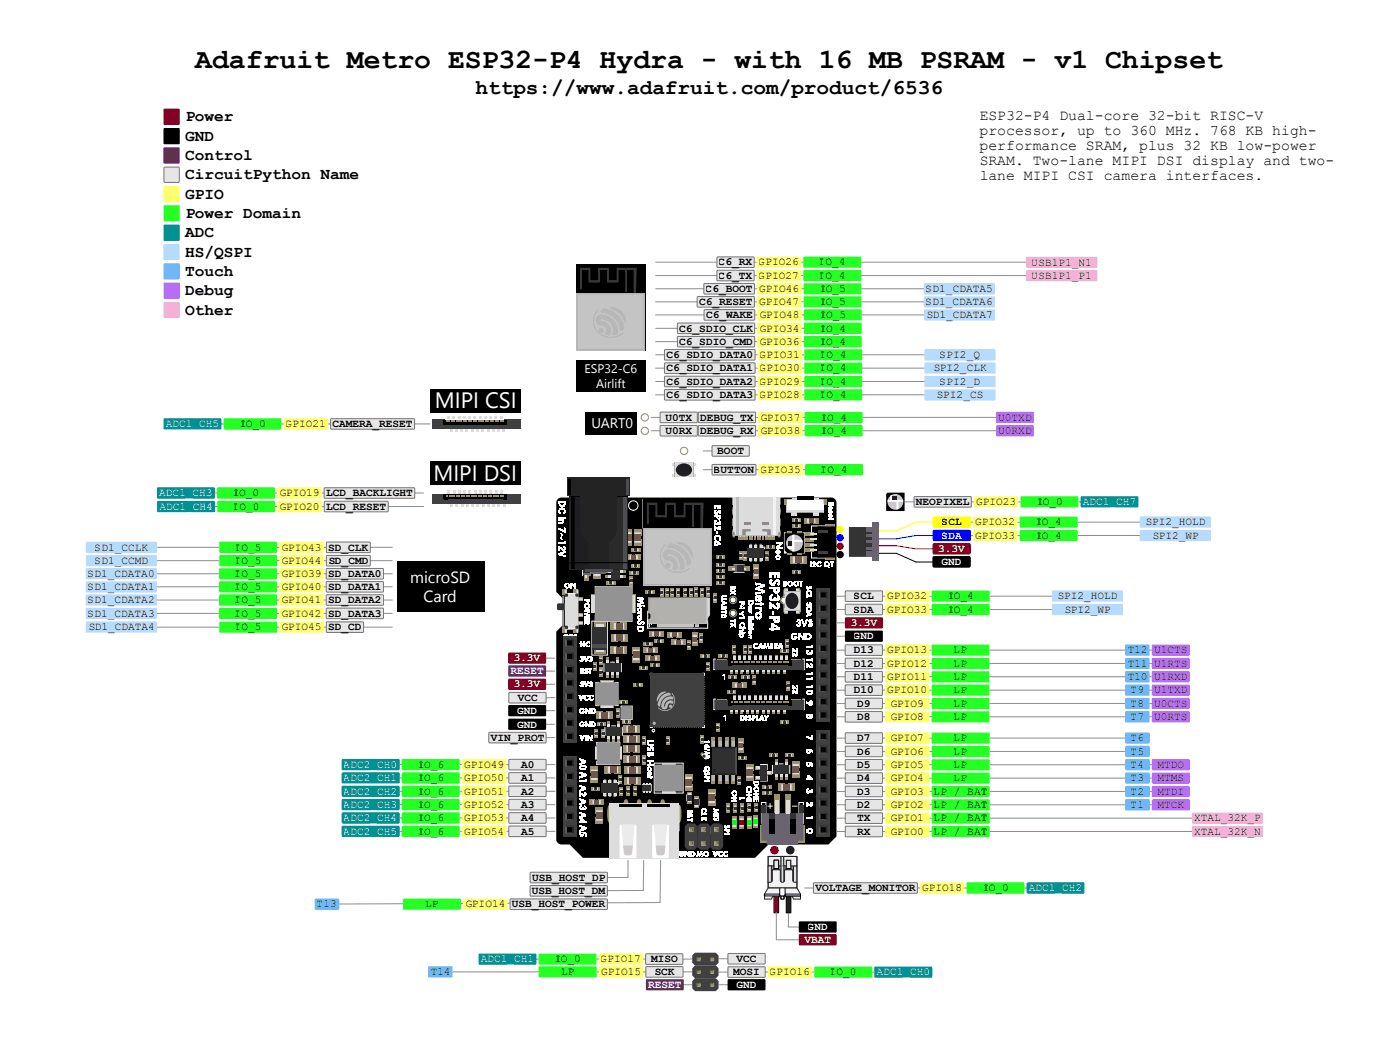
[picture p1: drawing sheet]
<svg xmlns="http://www.w3.org/2000/svg" width="508mm" height="381mm" viewBox="0 0 508 381" stroke-linecap="round" stroke-linejoin="round" font-family="sans-serif">
<defs><g id="words">
<text font-size="10.2" x="70.9" y="24.7">Adafruit Metro ESP32-P4 Hydra - with 16 MB PSRAM - v1 Chipset</text>
<g font-size="8.1" fill="#fff">
<text x="157.8" y="148.1">MIPI CSI</text>
<text x="157.3" y="174.5">MIPI DSI</text>
</g>
<text font-size="7.6" x="172.5" y="34.2">https://www.adafruit.com/product/6536</text>
<g font-size="5.9" fill="#fff">
<text x="148.8" y="211.5">microSD</text>
<text x="153.7" y="218.6">Card</text>
</g>
<g font-size="5.8">
<text x="67.2" y="44.1">Power</text>
<text x="67.2" y="51.1">GND</text>
<text x="67.2" y="58.1">Control</text>
<text x="67.2" y="65.1">CircuitPython Name</text>
<text x="67.2" y="72.1">GPIO</text>
<text x="67.2" y="79.1">Power Domain</text>
<text x="67.2" y="86.2">ADC</text>
<text x="67.2" y="93.2">HS/QSPI</text>
<text x="67.2" y="100.2">Touch</text>
<text x="67.2" y="107.2">Debug</text>
<text x="67.2" y="114.2">Other</text>
</g>
<g font-size="5.4">
<text x="355.4" y="43.7">ESP32-P4 Dual-core 32-bit RISC-V</text>
<text x="355.4" y="49">processor, up to 360 MHz. 768 KB high-</text>
<text x="355.4" y="54.4">performance SRAM, plus 32 KB low-power</text>
<text x="355.4" y="59.8">SRAM. Two-lane MIPI DSI display and two-</text>
<text x="355.4" y="65.1">lane MIPI CSI camera interfaces.</text>
</g>
<text font-size="5.1" fill="#fff" x="214.7" y="155.4">UART0</text>
<g font-size="4.5" fill="#fff">
<text x="212.1" y="135.5">ESP32-C6</text>
<text x="216.3" y="140.9">Airlift</text>
</g>
<g font-size="4">
<text x="260.8" y="96.3">C6_RX</text>
<text x="260.8" y="101.2">C6_TX</text>
<text x="275.4" y="96.3">GPIO26</text>
<text x="275.4" y="101.2">GPIO27</text>
<text x="297.2" y="96.3">IO_4</text>
<text x="297.2" y="101.2">IO_4</text>
<text x="374.4" y="96.4">USB1P1_N1</text>
<text x="374.4" y="101.2">USB1P1_P1</text>
<text x="256.1" y="106">C6_BOOT</text>
<text x="275.5" y="106">GPIO46</text>
<text x="297.3" y="106">IO_5</text>
<text x="336" y="106">SD1_CDATA5</text>
<text x="253.7" y="110.7">C6_RESET</text>
<text x="275.5" y="110.7">GPIO47</text>
<text x="297.3" y="110.7">IO_5</text>
<text x="336" y="110.7">SD1_CDATA6</text>
<text x="256.2" y="115.4">C6_WAKE</text>
<text x="275.6" y="115.4">GPIO48</text>
<text x="297.3" y="115.4">IO_5</text>
<text x="336.1" y="115.4">SD1_CDATA7</text>
<text x="246.5" y="120.3">C6_SDIO_CLK</text>
<text x="246.5" y="125.2">C6_SDIO_CMD</text>
<text x="275.5" y="120.3">GPIO34</text>
<text x="275.5" y="125.2">GPIO36</text>
<text x="297.3" y="120.3">IO_4</text>
<text x="297.3" y="125.2">IO_4</text>
<text x="241.8" y="129.9">C6_SDIO_DATA0</text>
<text x="275.7" y="129.9">GPIO31</text>
<text x="297.5" y="129.9">IO_4</text>
<text x="341.1" y="129.9">SPI2_Q</text>
<text x="241.8" y="134.8">C6_SDIO_DATA1</text>
<text x="275.7" y="134.8">GPIO30</text>
<text x="297.5" y="134.8">IO_4</text>
<text x="338.7" y="134.8">SPI2_CLK</text>
<text x="241.8" y="139.6">C6_SDIO_DATA2</text>
<text x="275.7" y="139.6">GPIO29</text>
<text x="297.5" y="139.6">IO_4</text>
<text x="341.1" y="139.6">SPI2_D</text>
<text x="241.8" y="144.4">C6_SDIO_DATA3</text>
<text x="275.7" y="144.4">GPIO28</text>
<text x="297.5" y="144.4">IO_4</text>
<text x="339.9" y="144.4">SPI2_CS</text>
<text x="86.8" y="155">IO_0</text>
<text x="103.7" y="155">GPIO21</text>
<text x="120.7" y="155">CAMERA_RESET</text>
<text x="241.4" y="152.6">U0TX</text>
<text x="254.1" y="152.6">DEBUG_TX</text>
<text x="275.9" y="152.6">GPIO37</text>
<text x="297.7" y="152.6">IO_4</text>
<text x="362.2" y="152.6">U0TXD</text>
<text x="241.4" y="157.5">U0RX</text>
<text x="254.1" y="157.5">DEBUG_RX</text>
<text x="275.9" y="157.5">GPIO38</text>
<text x="297.7" y="157.5">IO_4</text>
<text x="362.2" y="157.5">U0RXD</text>
<text x="260.3" y="164.8">BOOT</text>
<text x="259.1" y="171.6">BUTTON</text>
<text x="276" y="171.6">GPIO35</text>
<text x="297.8" y="171.6">IO_4</text>
<text x="84.4" y="180.1">IO_0</text>
<text x="84.5" y="185">IO_0</text>
<text x="101.4" y="180.1">GPIO19</text>
<text x="101.4" y="185">GPIO20</text>
<text x="118.3" y="180.1">LCD_BACKLIGHT</text>
<text x="118.4" y="185">LCD_RESET</text>
<text x="332.4" y="183.3">NEOPIXEL</text>
<text x="354.2" y="183.3">GPIO23</text>
<text x="376" y="183.3">IO_0</text>
<text x="341.8" y="190.6">SCL</text>
<text x="353.9" y="190.6">GPIO32</text>
<text x="375.7" y="190.6">IO_4</text>
<text x="415.6" y="190.6">SPI2_HOLD</text>
<text x="353.9" y="195.5">GPIO33</text>
<text x="375.7" y="195.5">IO_4</text>
<text x="418" y="195.5">SPI2_WP</text>
<text x="34.4" y="199.8">SD1_CCLK</text>
<text x="85.2" y="199.8">IO_5</text>
<text x="102.2" y="199.8">GPIO43</text>
<text x="119.1" y="199.8">SD_CLK</text>
<text x="31.9" y="209.4">SD1_CDATA0</text>
<text x="34.4" y="204.6">SD1_CCMD</text>
<text x="85.2" y="209.4">IO_5</text>
<text x="85.2" y="204.6">IO_5</text>
<text x="102.1" y="209.4">GPIO39</text>
<text x="102.2" y="204.6">GPIO44</text>
<text x="119.1" y="209.4">SD_DATA0</text>
<text x="119.1" y="204.6">SD_CMD</text>
<text x="31.9" y="214.1">SD1_CDATA1</text>
<text x="85.2" y="214.1">IO_5</text>
<text x="102.1" y="214.1">GPIO40</text>
<text x="119.1" y="214.1">SD_DATA1</text>
<text x="31.9" y="218.9">SD1_CDATA2</text>
<text x="85.2" y="218.9">IO_5</text>
<text x="102.1" y="218.9">GPIO41</text>
<text x="119.1" y="218.9">SD_DATA2</text>
<text x="309.8" y="217.5">SCL</text>
<text x="321.9" y="217.5">GPIO32</text>
<text x="343.7" y="217.5">IO_4</text>
<text x="383.7" y="217.5">SPI2_HOLD</text>
<text x="31.9" y="223.7">SD1_CDATA3</text>
<text x="85.2" y="223.7">IO_5</text>
<text x="102.1" y="223.7">GPIO42</text>
<text x="119.1" y="223.7">SD_DATA3</text>
<text x="309.8" y="222.3">SDA</text>
<text x="321.9" y="222.3">GPIO33</text>
<text x="343.7" y="222.3">IO_4</text>
<text x="386.1" y="222.3">SPI2_WP</text>
<text x="32" y="228.7">SD1_CDATA4</text>
<text x="85.2" y="228.7">IO_5</text>
<text x="102.2" y="228.7">GPIO45</text>
<text x="119.1" y="228.7">SD_CD</text>
<text x="309.8" y="237.1">D13</text>
<text x="321.9" y="237.1">GPIO13</text>
<text x="346.1" y="237.1">LP</text>
<text x="409.1" y="237.1">T12</text>
<text x="418.8" y="237.1">U1CTS</text>
<text x="309.8" y="241.9">D12</text>
<text x="321.9" y="241.9">GPIO12</text>
<text x="346.1" y="241.9">LP</text>
<text x="409.1" y="241.9">T11</text>
<text x="418.8" y="241.9">U1RTS</text>
<text x="309.8" y="246.8">D11</text>
<text x="309.8" y="251.6">D10</text>
<text x="321.9" y="246.8">GPIO11</text>
<text x="321.9" y="251.6">GPIO10</text>
<text x="346.1" y="246.8">LP</text>
<text x="346.1" y="251.6">LP</text>
<text x="409.1" y="246.8">T10</text>
<text x="410.3" y="251.6">T9</text>
<text x="418.8" y="246.8">U1RXD</text>
<text x="418.8" y="251.6">U1TXD</text>
<text x="187.8" y="254.3">VCC</text>
<text x="311" y="256.4">D9</text>
<text x="323.1" y="256.4">GPIO9</text>
<text x="346.1" y="256.4">LP</text>
<text x="410.3" y="256.4">T8</text>
<text x="418.8" y="256.4">U0CTS</text>
<text x="311" y="261.3">D8</text>
<text x="323.1" y="261.3">GPIO8</text>
<text x="346.1" y="261.3">LP</text>
<text x="410.3" y="261.3">T7</text>
<text x="418.8" y="261.3">U0RTS</text>
<text x="178.2" y="268.8">VIN_PROT</text>
<text x="311.1" y="269">D7</text>
<text x="323.2" y="269">GPIO7</text>
<text x="346.2" y="269">LP</text>
<text x="410.3" y="269">T6</text>
<text x="311.1" y="273.8">D6</text>
<text x="323.2" y="273.8">GPIO6</text>
<text x="346.2" y="273.8">LP</text>
<text x="410.3" y="273.8">T5</text>
<text x="151.4" y="278.6">IO_6</text>
<text x="168.4" y="278.6">GPIO49</text>
<text x="189.1" y="278.6">A0</text>
<text x="311.1" y="278.7">D5</text>
<text x="323.2" y="278.7">GPIO5</text>
<text x="346.2" y="278.7">LP</text>
<text x="410.3" y="278.7">T4</text>
<text x="420" y="278.7">MTDO</text>
<text x="151.4" y="283.5">IO_6</text>
<text x="168.4" y="283.5">GPIO50</text>
<text x="189.1" y="283.5">A1</text>
<text x="311.1" y="283.5">D4</text>
<text x="323.2" y="283.5">GPIO4</text>
<text x="346.2" y="283.5">LP</text>
<text x="410.3" y="283.5">T3</text>
<text x="420" y="283.5">MTMS</text>
<text x="151.4" y="288.3">IO_6</text>
<text x="151.4" y="293.1">IO_6</text>
<text x="168.4" y="288.3">GPIO51</text>
<text x="168.4" y="293.1">GPIO52</text>
<text x="189.1" y="288.3">A2</text>
<text x="189.1" y="293.1">A3</text>
<text x="311.1" y="288.4">D3</text>
<text x="311.1" y="293.2">D2</text>
<text x="323.2" y="288.4">GPIO3</text>
<text x="323.2" y="293.2">GPIO2</text>
<text x="338.9" y="288.4">LP / BAT</text>
<text x="338.9" y="293.2">LP / BAT</text>
<text x="410.3" y="288.4">T2</text>
<text x="410.3" y="293.2">T1</text>
<text x="420" y="288.4">MTDI</text>
<text x="420" y="293.2">MTCK</text>
<text x="151.4" y="298">IO_6</text>
<text x="168.4" y="298">GPIO53</text>
<text x="189.1" y="298">A4</text>
<text x="311.1" y="298">TX</text>
<text x="323.2" y="298">GPIO1</text>
<text x="338.9" y="298">LP / BAT</text>
<text x="433.3" y="298">XTAL_32K_P</text>
<text x="151.4" y="302.8">IO_6</text>
<text x="168.4" y="302.8">GPIO54</text>
<text x="189.1" y="302.8">A5</text>
<text x="311.1" y="302.9">RX</text>
<text x="323.2" y="302.9">GPIO0</text>
<text x="338.9" y="302.9">LP / BAT</text>
<text x="433.3" y="302.9">XTAL_32K_N</text>
<text x="193.1" y="319.6">USB_HOST_DP</text>
<text x="295.9" y="323.4">VOLTAGE_MONITOR</text>
<text x="334.6" y="323.4">GPIO18</text>
<text x="356.4" y="323.4">IO_0</text>
<text x="115" y="329.3">T13</text>
<text x="154.3" y="329.3">LP</text>
<text x="168.8" y="329.3">GPIO14</text>
<text x="185.7" y="329.3">USB_HOST_POWER</text>
<text x="192.9" y="324.4">USB_HOST_DM</text>
<text x="156.1" y="353.8">T14</text>
<text x="201.1" y="349.2">IO_0</text>
<text x="203.6" y="353.8">LP</text>
<text x="218" y="349.2">GPIO17</text>
<text x="218.1" y="353.8">GPIO15</text>
<text x="236.3" y="349.2">MISO</text>
<text x="237.4" y="353.8">SCK</text>
<text x="266.1" y="353.9">MOSI</text>
<text x="267.3" y="349.1">VCC</text>
<text x="279.4" y="353.9">GPIO16</text>
<text x="301.2" y="353.9">IO_0</text>
</g>
<g font-size="4" fill="#fff">
<text x="60.1" y="155">ADC1_CH5</text>
<text x="57.8" y="180.1">ADC1_CH3</text>
<text x="57.8" y="185">ADC1_CH4</text>
<text x="392.9" y="183.3">ADC1_CH7</text>
<text x="341.8" y="195.5">SDA</text>
<text x="340.4" y="200.3">3.3V</text>
<text x="341.6" y="205">GND</text>
<text x="308.6" y="227.2">3.3V</text>
<text x="309.8" y="232">GND</text>
<text x="186.4" y="240">3.3V</text>
<text x="185.2" y="244.7">RESET</text>
<text x="186.4" y="249.5">3.3V</text>
<text x="187.7" y="259">GND</text>
<text x="187.7" y="264">GND</text>
<text x="124.8" y="278.6">ADC2_CH0</text>
<text x="124.8" y="283.5">ADC2_CH1</text>
<text x="124.8" y="288.3">ADC2_CH2</text>
<text x="124.8" y="293.1">ADC2_CH3</text>
<text x="124.8" y="298">ADC2_CH4</text>
<text x="124.8" y="302.8">ADC2_CH5</text>
<text x="373.3" y="323.4">ADC1_CH2</text>
<text x="293.1" y="337.5">GND</text>
<text x="291.9" y="342.2">VBAT</text>
<text x="174.4" y="349.2">ADC1_CH1</text>
<text x="318.1" y="353.9">ADC1_CH0</text>
<text x="235.2" y="358.5">RESET</text>
<text x="267.3" y="358.5">GND</text>
</g>
</g></defs>
<!-- layer: Layer 1 -->
<path d="M265.7 185.5a.57 .57 0 0 0 1.1 0 .57 .57 0 0 0-1.1 0zM282.1 185.5a.6 .6 0 0 0 1.2 0 .6 .6 0 0 0-1.2 0zM265.7 193.5a.57 .57 0 0 0 1.1 0 .57 .57 0 0 0-1.1 0zM282.1 193.5a.6 .6 0 0 0 1.2 0 .6 .6 0 0 0-1.2 0zM205.9 267.7a.76 .76 0 0 0 1.5 0 .76 .76 0 0 0-1.5 0zM205.9 262.9a.76 .76 0 0 0 1.5 0 .76 .76 0 0 0-1.5 0zM205.9 258a.76 .76 0 0 0 1.5 0 .76 .76 0 0 0-1.5 0zM205.9 253.2a.76 .76 0 0 0 1.5 0 .76 .76 0 0 0-1.5 0zM205.9 248.3a.76 .76 0 0 0 1.5 0 .76 .76 0 0 0-1.5 0zM205.9 243.5a.76 .76 0 0 0 1.5 0 .76 .76 0 0 0-1.5 0zM205.9 238.6a.76 .76 0 0 0 1.5 0 .76 .76 0 0 0-1.5 0zM205.9 233.8a.76 .76 0 0 0 1.5 0 .76 .76 0 0 0-1.5 0zM297.9 301.6a.76 .76 0 0 0 1.5 0 .76 .76 0 0 0-1.5 0zM297.9 296.7a.76 .76 0 0 0 1.5 0 .76 .76 0 0 0-1.5 0zM297.9 291.9a.76 .76 0 0 0 1.5 0 .76 .76 0 0 0-1.5 0zM297.9 287.1a.76 .76 0 0 0 1.5 0 .76 .76 0 0 0-1.5 0zM297.9 282.2a.76 .76 0 0 0 1.5 0 .76 .76 0 0 0-1.5 0zM297.9 277.4a.76 .76 0 0 0 1.5 0 .76 .76 0 0 0-1.5 0zM297.9 272.5a.76 .76 0 0 0 1.5 0 .76 .76 0 0 0-1.5 0zM297.9 267.7a.76 .76 0 0 0 1.5 0 .76 .76 0 0 0-1.5 0zM265 217.7a1 1 0 0 0 2 0 1 1 0 0 0-2 0zM265 222.5a1 1 0 0 0 2 0 1 1 0 0 0-2 0zM205.9 301.6a.76 .76 0 0 0 1.5 0 .76 .76 0 0 0-1.5 0zM205.9 296.7a.76 .76 0 0 0 1.5 0 .76 .76 0 0 0-1.5 0zM205.9 291.9a.76 .76 0 0 0 1.5 0 .76 .76 0 0 0-1.5 0zM205.9 287.1a.76 .76 0 0 0 1.5 0 .76 .76 0 0 0-1.5 0zM205.9 282.2a.76 .76 0 0 0 1.5 0 .76 .76 0 0 0-1.5 0zM205.9 277.4a.76 .76 0 0 0 1.5 0 .76 .76 0 0 0-1.5 0zM249.4 306.2a.86 .86 0 0 0 1.7 0 .86 .86 0 0 0-1.7 0zM249.4 301.3a.86 .86 0 0 0 1.7 0 .86 .86 0 0 0-1.7 0zM254.2 306.2a.9 .9 0 0 0 1.8 0 .9 .9 0 0 0-1.8 0zM254.2 301.3a.9 .9 0 0 0 1.8 0 .9 .9 0 0 0-1.8 0zM259.1 306.2a.86 .86 0 0 0 1.7 0 .86 .86 0 0 0-1.7 0zM259.1 301.3a.86 .86 0 0 0 1.7 0 .86 .86 0 0 0-1.7 0zM226.2 292.4a.91 .91 0 0 0 1.8 0 .91 .91 0 0 0-1.8 0zM245.1 295.3a.9 .9 0 0 0 1.8 0 .9 .9 0 0 0-1.8 0zM220.7 295.3a.9 .9 0 0 0 1.8 0 .9 .9 0 0 0-1.8 0zM239.6 292.4a.91 .91 0 0 0 1.8 0 .91 .91 0 0 0-1.8 0zM231 292.4a.91 .91 0 0 0 1.8 0 .91 .91 0 0 0-1.8 0zM234.8 292.4a.91 .91 0 0 0 1.8 0 .91 .91 0 0 0-1.8 0zM283.4 217.8a1 1 0 0 0 2 0 1 1 0 0 0-2 0zM297.9 259.9a.76 .76 0 0 0 1.5 0 .76 .76 0 0 0-1.5 0zM297.9 255.1a.76 .76 0 0 0 1.5 0 .76 .76 0 0 0-1.5 0zM297.9 250.3a.76 .76 0 0 0 1.5 0 .76 .76 0 0 0-1.5 0zM297.9 245.4a.76 .76 0 0 0 1.5 0 .76 .76 0 0 0-1.5 0zM297.9 240.6a.76 .76 0 0 0 1.5 0 .76 .76 0 0 0-1.5 0zM297.9 235.7a.76 .76 0 0 0 1.5 0 .76 .76 0 0 0-1.5 0zM297.9 230.9a.76 .76 0 0 0 1.5 0 .76 .76 0 0 0-1.5 0zM297.9 226.1a.76 .76 0 0 0 1.5 0 .76 .76 0 0 0-1.5 0zM297.9 221.2a.76 .76 0 0 0 1.5 0 .76 .76 0 0 0-1.5 0zM297.9 216.4a.76 .76 0 0 0 1.5 0 .76 .76 0 0 0-1.5 0zM216.5 199.9a.86 .86 0 0 0 1.7 0 .86 .86 0 0 0-1.7 0zM207.5 194.2a.86 .86 0 0 0 1.7 0 .86 .86 0 0 0-1.7 0zM216.5 188.7a.86 .86 0 0 0 1.7 0 .86 .86 0 0 0-1.7 0zM202.4 181.1l1.3-.6h97.9l.9 .3 .6 .5 .4 1.1v121.1l-2.9 2.9h-21.8l-4.8 4.9h-62.5l-4.8-4.9h-3.3l-1.2-.7-.4-1.2v-75.3l2.2-2.2v-10l-2.2-2.2v-32.4z" fill-rule="evenodd" fill="#000"/>
<g fill="#9a916c">
<path d="M240.8 198.4l1.1-1.2h1.7v2.8h-2.8z" fill-rule="evenodd"/>
<path d="M254.2 216.9h3.5v6.3l-1 1.3h-1.5l-1-1.3z" fill-rule="evenodd"/>
</g>
<g fill="#9a916c">
<path d="M268.7 291.7h1.1v1.1h-1.1z"/>
<path d="M268.7 293.6h1.1v1.2h-1.1z"/>
<path d="M215.8 266.6h1.1v1.2h-1.1z"/>
<path d="M215.8 264.7h1.1v1.1h-1.1z"/>
</g>
<path d="M208.3 191.3l.1-.1a10.7 10.7 0 0 1 0 6 11.2 11.2 0 0 1-.1-5.9zM214.4 188.6l1.4-.3a9.4 9.4 0 0 1 4.5 .4 10.7 10.7 0 0 1-6 0zM214.4 199.8l1.4-.2a9.4 9.4 0 0 1 4.5 .3 10.7 10.7 0 0 1-6 0z" fill="none" stroke="#9a916c" stroke-width="2.3" stroke-linecap="butt"/>
<g fill="#9a916c">
<path d="M273.4 204.9h1.9v2h-1.9z"/>
<path d="M273.4 208.1h1.9v2.1h-1.9z"/>
<path d="M233.7 286.5l.4 .2v.7l-.3 .3-.3-.3z"/>
<path d="M234.6 286.5l.4 .2v.7l-.2 .3-.3-.3z"/>
<path d="M235.6 286.5l.4 .2v.7l-.3 .3-.2-.3z"/>
<path d="M235.6 284.1l.4 .2v.7l-.3 .3-.2-.3z"/>
<path d="M234.6 284.1l.4 .2v.7l-.2 .3-.3-.3z"/>
<path d="M233.7 284.1l.4 .2v.7l-.3 .3-.3-.3z"/>
<path d="M271 299h1.6v1.5h-1.6z"/>
<path d="M271 296.1h1.6v1.6h-1.6z"/>
<path d="M243.6 232.1h2.1v1.9h-2.1z"/>
<path d="M246.9 232.1h2v1.9h-2z"/>
<path d="M276.8 287.1h1.1v1.1h-1.1z"/>
<path d="M278.7 287.1h1.2v1.1h-1.2z"/>
<path d="M226.6 254.2h1.1v1.1h-1.1z"/>
<path d="M224.6 254.2h1.2v1.1h-1.2z"/>
<path d="M254.2 215.3h1.1v1.2h-1.1z"/>
<path d="M254.2 213.4h1.1v1.1h-1.1z"/>
<path d="M265.5 247.7h2.1v1.9h-2.1z"/>
<path d="M268.8 247.7h2v1.9h-2z"/>
<path d="M267.8 271.2h1.9v2h-1.9z"/>
<path d="M267.8 267.9h1.9v2.1h-1.9z"/>
<path d="M226.6 195.7h2.8v2.4h-2.8z"/>
<path d="M226.6 192.1h2.8v2.3h-2.8z"/>
<path d="M250.2 213.4h1.1v1.1h-1.1z"/>
<path d="M250.2 215.3h1.1v1.2h-1.1z"/>
<path d="M265 242h.8v2.4h-.8z"/>
<path d="M266 237.7h.8v2.4h-.8z"/>
<path d="M267 242h.7v2.4h-.7z"/>
<path d="M267.9 237.7h.8v2.4h-.8z"/>
<path d="M268.9 242h.7v2.4h-.7z"/>
<path d="M269.8 237.7h.8v2.4h-.8z"/>
<path d="M270.8 242h.7v2.4h-.7z"/>
<path d="M271.7 237.7h.8v2.4h-.8z"/>
<path d="M272.7 242h.7v2.4h-.7z"/>
<path d="M273.6 237.7h.8v2.4h-.8z"/>
<path d="M274.6 242h.7v2.4h-.7z"/>
<path d="M275.5 237.7h.8v2.4h-.8z"/>
<path d="M276.5 242h.7v2.4h-.7z"/>
<path d="M277.4 237.7h.8v2.4h-.8z"/>
<path d="M278.4 242h.8v2.4h-.8z"/>
<path d="M279.3 237.7h.8v2.4h-.8z"/>
<path d="M280.3 242h.8v2.4h-.8z"/>
<path d="M281.3 237.7h.7v2.4h-.7z"/>
<path d="M282.2 242h.8v2.4h-.8z"/>
<path d="M283.2 237.7h.7v2.4h-.7z"/>
<path d="M284.1 242h.8v2.4h-.8z"/>
<path d="M285.1 237.7h.7v2.4h-.7z"/>
<path d="M287.2 239.2h3.4v3.8h-3.4z"/>
<path d="M260.3 239.2h3.4v3.8h-3.4z"/>
<path d="M220.2 211h1.1v1.1h-1.1z"/>
<path d="M222.1 211h1.1v1.1h-1.1z"/>
<path d="M282.4 284.3h2.3v2.9h-2.3z"/>
<path d="M286 284.3h2.4v2.9h-2.4z"/>
<path d="M208.7 216.9h2.9v1.3h-2.9z"/>
<path d="M208.7 222.6h2.9v1.3h-2.9z"/>
<path d="M208.7 225.4h2.9v1.4h-2.9z"/>
<path d="M208.1 213.9h1.6v1.9h-1.6z"/>
<path d="M203.9 213.9h1.6v1.9h-1.6z"/>
<path d="M208.1 227.8h1.6v1.9h-1.6z"/>
<path d="M203.9 227.8h1.6v1.9h-1.6z"/>
<path d="M233.1 276.2h1.1v1.1h-1.1z"/>
<path d="M233.1 274.3h1.1v1.1h-1.1z"/>
<path d="M239.5 232.1h1.2v1.2h-1.2z"/>
<path d="M237.6 232.1h1.1v1.2h-1.1z"/>
<path d="M217.4 242.3h1.1v1.1h-1.1z"/>
<path d="M217.4 244.2h1.1v1.2h-1.1z"/>
<path d="M248.1 213.4h1.2v1.1h-1.2z"/>
<path d="M248.1 215.3h1.2v1.2h-1.2z"/>
<path d="M227.4 285.5h1.2v1.2h-1.2z"/>
<path d="M227.4 287.5h1.2v1.1h-1.2z"/>
</g>
<path d="M297 216.2l.2-.1a4.8 4.8 0 0 1 3.3 .3 4.5 4.5 0 0 1-3.6 0zM297 221.1l.2-.1a4.8 4.8 0 0 1 3.3 .2 4.5 4.5 0 0 1-3.6 0zM297 225.9l.2-.1a4.8 4.8 0 0 1 3.3 .2 4.5 4.5 0 0 1-3.6 0zM297 230.8l.2-.1a4.8 4.8 0 0 1 3.3 .2 4.5 4.5 0 0 1-3.6 0zM297 235.6l.2-.1a4.8 4.8 0 0 1 3.3 .2 4.5 4.5 0 0 1-3.6 0zM297 240.5l.2-.1a4.8 4.8 0 0 1 3.3 .2 4.5 4.5 0 0 1-3.6 0zM297 245.3l.2-.1a4.8 4.8 0 0 1 3.3 .2 4.5 4.5 0 0 1-3.6 0zM297 250.1l.2-.1a4.8 4.8 0 0 1 3.3 .3 4.5 4.5 0 0 1-3.6 0zM297 255l.2-.1a4.8 4.8 0 0 1 3.3 .2 4.5 4.5 0 0 1-3.6 0zM297 259.8l.2-.1a4.8 4.8 0 0 1 3.3 .2 4.5 4.5 0 0 1-3.6 0z" fill="none" stroke="#9a916c" stroke-width="1.1" stroke-linecap="butt"/>
<g fill="#9a916c">
<path d="M263.6 291.7h1.2v1.1h-1.2z"/>
<path d="M263.6 293.6h1.2v1.2h-1.2z"/>
<path d="M273.5 296h1.5v1.5h-1.5z"/>
<path d="M273.5 298.9h1.5v1.5h-1.5z"/>
<path d="M216 292.9h2.9v2.4h-2.9z"/>
<path d="M216 296.5h2.9v2.4h-2.9z"/>
<path d="M261.8 206.5h1.1v1.1h-1.1z"/>
<path d="M259.9 206.5h1.1v1.1h-1.1z"/>
<path d="M212 203.3h1.5v2.6h-1.5z"/>
<path d="M212 208.2h1.5v2.6h-1.5z"/>
<path d="M287.6 188.2h1.1v1.1h-1.1z"/>
<path d="M289.5 188.2h1.2v1.1h-1.2z"/>
<path d="M285 235.6h1.2v1.2h-1.2z"/>
<path d="M283.1 235.6h1.1v1.2h-1.1z"/>
<path d="M217.4 240.1h1.1v1.2h-1.1z"/>
<path d="M217.4 238.2h1.1v1.1h-1.1z"/>
<path d="M290.2 201.7h2.4v2.9h-2.4z"/>
<path d="M286.6 201.7h2.4v2.9h-2.4z"/>
<path d="M278 197.8h1.2v1.1h-1.2z"/>
<path d="M280 197.8h1.1v1.1h-1.1z"/>
<path d="M228.5 207.3h1.1v1.2h-1.1z"/>
<path d="M230.4 207.3h1.2v1.2h-1.2z"/>
<path d="M285.5 249.3h1.2v1.2h-1.2z"/>
<path d="M285.5 247.4h1.2v1.1h-1.2z"/>
<path d="M261.8 204.4h1.1v1.2h-1.1z"/>
<path d="M259.9 204.4h1.1v1.2h-1.1z"/>
<path d="M261.8 201.6h1.1v1.2h-1.1z"/>
<path d="M259.9 201.6h1.1v1.2h-1.1z"/>
<path d="M294.9 188h2.1v2h-2.1z"/>
<path d="M291.7 188.1h2v1.9h-2z"/>
<path d="M215.5 226h4.1v3.3h-4.1z"/>
<path d="M215.5 233.7h4.1v3.4h-4.1z"/>
<path d="M228.5 211.2h1.1v1.1h-1.1z"/>
<path d="M228.5 209.3h1.1v1.1h-1.1z"/>
<path d="M238.8 229.1h2v1.9h-2z"/>
<path d="M235.5 229.1h2.1v1.9h-2.1z"/>
<path d="M226.3 266.7h2.4v2.9h-2.4z"/>
<path d="M229.9 266.7h2.4v2.9h-2.4z"/>
<path d="M214.6 285.6h1.1v1.2h-1.1z"/>
<path d="M216.5 285.6h1.2v1.2h-1.2z"/>
<path d="M261.8 211h1.1v1.1h-1.1z"/>
<path d="M259.9 211h1.1v1.1h-1.1z"/>
<path d="M229.9 195.7h2.9v2.4h-2.9z"/>
<path d="M229.9 192.1h2.9v2.3h-2.9z"/>
<path d="M267.7 281.6h1.2v1.2h-1.2z"/>
<path d="M267.7 283.6h1.2v1.1h-1.2z"/>
<path d="M221.6 225.8h2.4v2.9h-2.4z"/>
<path d="M225.2 225.8h2.4v2.9h-2.4z"/>
<path d="M233.1 267.2h1.1v1.2h-1.1z"/>
<path d="M233.1 269.2h1.1v1.1h-1.1z"/>
<path d="M238.1 240.9h1.1v1.1h-1.1z"/>
<path d="M236.1 240.9h1.2v1.1h-1.2z"/>
<path d="M281.1 280.5h1v2.3h-1z"/>
<path d="M282.9 280.5h1.1v2.3h-1.1z"/>
<path d="M284.7 280.5h1.1v2.3h-1.1z"/>
<path d="M284.7 275.6h1.1v2.3h-1.1z"/>
<path d="M281.1 275.6h1v2.3h-1z"/>
<path d="M221.6 234.5h2.4v2.9h-2.4z"/>
<path d="M225.2 234.5h2.4v2.9h-2.4z"/>
<path d="M231.9 247.9h1.1v1.1h-1.1z"/>
<path d="M230 247.9h1.1v1.1h-1.1z"/>
<path d="M221.7 229.9h2.4v2.9h-2.4z"/>
<path d="M225.3 229.9h2.4v2.9h-2.4z"/>
<path d="M258.9 215.4h1.1v1.2h-1.1z"/>
<path d="M258.9 217.4h1.1v1.1h-1.1z"/>
<path d="M230 285.5h1.1v1.2h-1.1z"/>
<path d="M230 287.5h1.1v1.1h-1.1z"/>
<path d="M252 215.2h1.1v1.1h-1.1z"/>
<path d="M252 213.3h1.1v1.1h-1.1z"/>
<path d="M239.6 213.4h1.2v1.1h-1.2z"/>
<path d="M239.6 215.3h1.2v1.2h-1.2z"/>
</g>
<circle cx="284.4" cy="217.8" r="1.28" fill="none" stroke="#9a916c" stroke-width=".36"/>
<g fill="#9a916c">
<path d="M285 234h1.2v1.1h-1.2z"/>
<path d="M285 232h1.2v1.2h-1.2z"/>
<path d="M270.6 280.9h2.9v2.4h-2.9z"/>
<path d="M270.6 277.3h2.9v2.4h-2.9z"/>
<path d="M236.7 235h2v1.9h-2z"/>
<path d="M233.5 235h2v1.9h-2z"/>
<path d="M219.4 277.9h2.4v2.8h-2.4z"/>
<path d="M223 277.9h2.4v2.8h-2.4z"/>
<path d="M243.4 213.4h1.1v1.1h-1.1z"/>
<path d="M243.4 215.3h1.1v1.2h-1.1z"/>
<path d="M215.3 242.3h1.2v1.1h-1.2z"/>
<path d="M215.3 240.4h1.2v1.1h-1.2z"/>
</g>
<path d="M227 290.6l.1-.1a4.1 4.1 0 0 1 0 3.8 4.3 4.3 0 0 1-.1-3.7zM231.7 290.6l.2-.1a4.1 4.1 0 0 1 0 3.8 4.3 4.3 0 0 1-.2-3.7zM235.6 290.6l.1-.1a4.1 4.1 0 0 1 0 3.8 4.3 4.3 0 0 1-.1-3.7zM240.3 290.6l.2-.1a4.1 4.1 0 0 1 0 3.8 4.3 4.3 0 0 1-.2-3.7z" fill="none" stroke="#9a916c" stroke-width="1" stroke-linecap="butt"/>
<path d="M221.5 292.9l.1-.1a7.7 7.7 0 0 1 0 5 8 8 0 0 1-.1-4.9zM245.9 292.9l.1-.1a7.7 7.7 0 0 1 0 5 8 8 0 0 1-.1-4.9z" fill="none" stroke="#9a916c" stroke-width="1.8" stroke-linecap="butt"/>
<g fill="#9a916c">
<path d="M265.8 234.2h1.1v1.1h-1.1z"/>
<path d="M265.8 236.1h1.1v1.2h-1.1z"/>
<path d="M277.7 200.2h1.1v1.1h-1.1z"/>
<path d="M277.7 202.1h1.1v1.2h-1.1z"/>
<path d="M289.5 207.1h1.2v1.1h-1.2z"/>
<path d="M287.6 207.1h1.1v1.1h-1.1z"/>
<path d="M229 204.7h1.1v1.1h-1.1z"/>
<path d="M230.9 204.7h1.2v1.1h-1.2z"/>
<path d="M266.2 291.7h1.1v1.1h-1.1z"/>
<path d="M266.2 293.6h1.1v1.2h-1.1z"/>
<path d="M235.5 233.1h1.2v1.1h-1.2z"/>
<path d="M233.6 233.1h1.1v1.1h-1.1z"/>
<path d="M226.2 263.1h2.4v2.9h-2.4z"/>
<path d="M229.8 263.1h2.4v2.9h-2.4z"/>
<path d="M241.8 267.1h1.2v1.2h-1.2z"/>
<path d="M241.8 269.1h1.2v1.1h-1.2z"/>
<path d="M287.3 276.1h2.9v2.3h-2.9z"/>
<path d="M287.3 279.7h2.9v2.4h-2.9z"/>
<path d="M227.7 259.2h1.3v1.4h-1.3z"/>
<path d="M227.7 256.6h1.3v1.4h-1.3z"/>
<path d="M225.8 256.6h1.3v1.4h-1.3z"/>
<path d="M225.8 259.2h1.3v1.4h-1.3z"/>
<path d="M285 261.6h1.2v1.1h-1.2z"/>
<path d="M283.1 261.6h1.1v1.1h-1.1z"/>
<path d="M269.8 200.2h1.1v1.1h-1.1z"/>
<path d="M269.8 202.1h1.1v1.2h-1.1z"/>
<path d="M236.3 214.3h1.1v1.2h-1.1z"/>
<path d="M234.3 214.3h1.2v1.2h-1.2z"/>
<path d="M284.9 273.4h1.2v1.2h-1.2z"/>
<path d="M286.9 273.4h1.1v1.2h-1.1z"/>
</g>
<g fill="none" stroke="#9a916c" stroke-width=".44">
<circle cx="250.3" cy="301.3" r="1.28"/>
<circle cx="250.3" cy="306.2" r="1.28"/>
<circle cx="255.1" cy="306.2" r="1.28"/>
<circle cx="255.1" cy="301.3" r="1.28"/>
<circle cx="259.9" cy="306.2" r="1.28"/>
<circle cx="259.9" cy="301.3" r="1.28"/>
</g>
<g fill="#9a916c">
<path d="M264 250.4h1.1v1.2h-1.1z"/>
<path d="M265.9 250.4h1.2v1.2h-1.2z"/>
<path d="M226.4 281.9h2.4v2.8h-2.4z"/>
<path d="M230.1 281.9h2.3v2.8h-2.3z"/>
<path d="M274.3 278h1.9v1.2h-1.9z"/>
<path d="M274.3 281.6h1.9v1.2h-1.9z"/>
<path d="M278.1 279.8h1.9v1.2h-1.9z"/>
<path d="M284.9 288.3h1.9v8.8h-1.9z"/>
<path d="M281.1 288.3h1.9v8.8h-1.9z"/>
<path d="M288.9 299.4h3v6.5h-3z"/>
<path d="M275.9 299.4h3.1v6.5h-3.1z"/>
<path d="M268.4 296.2h1.5v1.6h-1.5z"/>
<path d="M268.4 299.1h1.5v1.5h-1.5z"/>
<path d="M220 243.6h1v2.3h-1z"/>
<path d="M221.8 243.6h1v2.3h-1z"/>
<path d="M223.6 243.6h1v2.3h-1z"/>
<path d="M223.6 238.6h1v2.3h-1z"/>
<path d="M220 238.6h1v2.3h-1z"/>
<path d="M218.7 262.3h1.1v1.1h-1.1z"/>
<path d="M216.8 262.3h1.1v1.1h-1.1z"/>
<path d="M226.6 278h2.3v2.9h-2.3z"/>
<path d="M230.2 278h2.4v2.9h-2.4z"/>
<path d="M256.8 286.5h2.9v2.4h-2.9z"/>
<path d="M256.8 290.1h2.9v2.4h-2.9z"/>
<path d="M230.5 201.2h2.1v2h-2.1z"/>
<path d="M227.3 201.2h2v2h-2z"/>
<path d="M256.2 242.2h1.2v1.1h-1.2z"/>
<path d="M256.2 240.2h1.2v1.2h-1.2z"/>
<path d="M273.9 291.6h1.1v1.1h-1.1z"/>
<path d="M273.9 293.5h1.1v1.2h-1.1z"/>
<path d="M219.9 258.1h2.4v2.9h-2.4z"/>
<path d="M216.3 258.1h2.3v2.9h-2.3z"/>
<path d="M214.5 215.8h4.7v6.7h-4.7z"/>
<path d="M225.9 215.8h4.8v6.7h-4.8z"/>
<path d="M254.2 266.8h1.1v1.1h-1.1z"/>
<path d="M254.2 268.7h1.1v1.1h-1.1z"/>
<path d="M241.6 213.4h1.1v1.1h-1.1z"/>
<path d="M241.6 215.3h1.1v1.2h-1.1z"/>
<path d="M259.9 262.3h1.1v1.2h-1.1z"/>
<path d="M259.9 264.3h1.1v1.1h-1.1z"/>
<path d="M227.7 261.3h1.1v1.2h-1.1z"/>
<path d="M225.7 261.3h1.2v1.2h-1.2z"/>
<path d="M287.6 190.3h1.1v1.1h-1.1z"/>
<path d="M289.5 190.3h1.2v1.1h-1.2z"/>
<path d="M222.8 271h2.9v4.8h-2.9z"/>
<path d="M215.8 271h2.8v4.8h-2.8z"/>
<path d="M271.6 234.1h1.1v1.1h-1.1z"/>
<path d="M271.6 236h1.1v1.2h-1.1z"/>
<path d="M269.3 205.6h2.6v1.5h-2.6z"/>
<path d="M264.5 205.6h2.5v1.5h-2.5z"/>
<path d="M214.2 278.1h2.9v2.4h-2.9z"/>
<path d="M214.2 281.8h2.9v2.3h-2.9z"/>
<path d="M242 229.3h2.1v1.9h-2.1z"/>
<path d="M245.3 229.3h2v1.9h-2z"/>
<path d="M220.3 266.7h1.1v2.3h-1.1z"/>
<path d="M222.1 266.7h1.1v2.3h-1.1z"/>
<path d="M223.9 266.7h1.1v2.3h-1.1z"/>
<path d="M223.9 261.8h1.1v2.3h-1.1z"/>
<path d="M220.3 261.8h1.1v2.3h-1.1z"/>
<path d="M252 291.9h1.6v1.2h-1.6z"/>
<path d="M252 289.1h1.6v1.1h-1.6z"/>
<path d="M234 241.8h1.1v1.2h-1.1z"/>
<path d="M232 241.8h1.2v1.2h-1.2z"/>
</g>
<path d="M205 277.3l.2-.1a4.8 4.8 0 0 1 3.3 .2 4.5 4.5 0 0 1-3.6 0zM205 282.1l.2-.1a4.8 4.8 0 0 1 3.3 .2 4.5 4.5 0 0 1-3.6 0zM205 286.9l.2-.1a4.8 4.8 0 0 1 3.3 .3 4.5 4.5 0 0 1-3.6 0zM205 291.8l.2-.1a4.8 4.8 0 0 1 3.3 .2 4.5 4.5 0 0 1-3.6 0zM205 296.6l.2-.1a4.8 4.8 0 0 1 3.3 .2 4.5 4.5 0 0 1-3.6 0zM205 301.5l.2-.1a4.8 4.8 0 0 1 3.3 .2 4.5 4.5 0 0 1-3.6 0z" fill="none" stroke="#9a916c" stroke-width="1.1" stroke-linecap="butt"/>
<g fill="#9a916c">
<path d="M249.3 290.3h1.5v1.2h-1.5z"/>
<path d="M249.3 287.5h1.5v1.1h-1.5z"/>
<path d="M217.9 246.9h4.7v2.8h-4.7z"/>
<path d="M217.9 253.9h4.7v2.9h-4.7z"/>
<path d="M229.5 238.3h2.8v2.4h-2.8z"/>
<path d="M229.5 234.7h2.8v2.3h-2.8z"/>
<path d="M223.7 257.2h1.1v1.1h-1.1z"/>
<path d="M223.7 259.1h1.1v1.2h-1.1z"/>
<path d="M265 256.5h.8v2.4h-.8z"/>
<path d="M266 252.3h.8v2.3h-.8z"/>
<path d="M267 256.5h.7v2.4h-.7z"/>
<path d="M267.9 252.3h.8v2.3h-.8z"/>
<path d="M268.9 256.5h.7v2.4h-.7z"/>
<path d="M269.8 252.3h.8v2.3h-.8z"/>
<path d="M270.8 256.5h.7v2.4h-.7z"/>
<path d="M271.7 252.3h.8v2.3h-.8z"/>
<path d="M272.7 256.5h.7v2.4h-.7z"/>
<path d="M273.6 252.3h.8v2.3h-.8z"/>
<path d="M274.6 256.5h.7v2.4h-.7z"/>
<path d="M275.5 252.3h.8v2.3h-.8z"/>
<path d="M276.5 256.5h.7v2.4h-.7z"/>
<path d="M277.4 252.3h.8v2.3h-.8z"/>
<path d="M278.4 256.5h.8v2.4h-.8z"/>
<path d="M279.3 252.3h.8v2.3h-.8z"/>
<path d="M280.3 256.5h.8v2.4h-.8z"/>
<path d="M281.3 252.3h.7v2.3h-.7z"/>
<path d="M282.2 256.5h.8v2.4h-.8z"/>
<path d="M283.2 252.3h.7v2.3h-.7z"/>
<path d="M284.1 256.5h.8v2.4h-.8z"/>
<path d="M285.1 252.3h.7v2.3h-.7z"/>
<path d="M287.2 253.7h3.4v3.8h-3.4z"/>
<path d="M260.3 253.7h3.4v3.8h-3.4z"/>
<path d="M269.8 234.1h1.1v1.1h-1.1z"/>
<path d="M269.8 236h1.1v1.2h-1.1z"/>
<path d="M268.2 200.1h1.2v1.1h-1.2z"/>
<path d="M268.2 202h1.2v1.1h-1.2z"/>
<path d="M273.2 247.1h1.1v1.2h-1.1z"/>
<path d="M273.2 245.2h1.1v1.2h-1.1z"/>
<path d="M254.8 272.9l.8 .8-.8 .8-.8-.8z"/>
<path d="M255.3 275l.9-.8 .8 .8-.8 .8z"/>
<path d="M217.1 290.1h2v1.9h-2z"/>
<path d="M213.8 290.1h2.1v1.9h-2.1z"/>
<path d="M284.7 213.3h1.3v2h-1.3z"/>
<path d="M284.7 220.9h1.3v1.9h-1.3z"/>
<path d="M288.8 213.3h1.3v2h-1.3z"/>
<path d="M288.8 220.9h1.3v1.9h-1.3z"/>
<path d="M215.2 207.8h2.8v2.4h-2.8z"/>
<path d="M215.2 204.2h2.8v2.3h-2.8z"/>
<path d="M251.1 232.5h1.9v2h-1.9z"/>
<path d="M251.1 229.2h1.9v2.1h-1.9z"/>
<path d="M271 245.2h1.1v1.2h-1.1z"/>
<path d="M269.1 245.2h1.1v1.2h-1.1z"/>
<path d="M292.4 199h3v1.2h-3z"/>
<path d="M292.4 197.1h3v1.2h-3z"/>
<path d="M292.4 195.2h3v1.2h-3z"/>
<path d="M292.4 193.3h3v1.2h-3z"/>
<path d="M299.6 200.9h3.4v2.3h-3.4z"/>
<path d="M299.6 190.3h3.4v2.3h-3.4z"/>
<path d="M264.3 245.2h1.2v1.2h-1.2z"/>
<path d="M266.3 245.2h1.1v1.2h-1.1z"/>
<path d="M226.2 270.3h2.4v2.8h-2.4z"/>
<path d="M229.8 270.3h2.4v2.8h-2.4z"/>
<circle cx="223.1" cy="283.6" r=".8"/>
<circle cx="221.3" cy="283.6" r=".8"/>
<circle cx="219.5" cy="283.6" r=".8"/>
<circle cx="219.5" cy="288.4" r=".8"/>
<circle cx="221.3" cy="288.4" r=".8"/>
<circle cx="223.1" cy="288.4" r=".8"/>
</g>
<g fill="none" stroke="#9a916c" stroke-width=".39">
<circle cx="266" cy="217.7" r="1.32"/>
<circle cx="266" cy="222.5" r="1.32"/>
</g>
<g fill="#9a916c">
<path d="M226.3 274.1h2.4v2.9h-2.4z"/>
<path d="M229.9 274.1h2.4v2.9h-2.4z"/>
<path d="M231.2 199h1.1v1.1h-1.1z"/>
<path d="M229.2 199h1.2v1.1h-1.2z"/>
<path d="M278.7 285.2h1.2v1.1h-1.2z"/>
<path d="M276.8 285.2h1.1v1.1h-1.1z"/>
<path d="M271.4 293.5h1.1v1.2h-1.1z"/>
<path d="M271.4 291.6h1.1v1.1h-1.1z"/>
<path d="M256.3 215.2h1.2v1.1h-1.2z"/>
<path d="M256.3 213.3h1.2v1.1h-1.2z"/>
<path d="M267.8 274.4h1.2v1.1h-1.2z"/>
<path d="M269.8 274.4h1.1v1.1h-1.1z"/>
<path d="M281.2 273.5h1.1v1.2h-1.1z"/>
<path d="M279.2 273.5h1.2v1.2h-1.2z"/>
<path d="M224.6 208.8h2.3v1.1h-2.3z"/>
<path d="M224.6 207h2.3v1.1h-2.3z"/>
<path d="M224.6 205.2h2.3v1h-2.3z"/>
<path d="M219.6 205.2h2.3v1h-2.3z"/>
<path d="M219.6 207h2.3v1.1h-2.3z"/>
<path d="M219.6 208.8h2.3v1.1h-2.3z"/>
<path d="M253.8 231.9h1.1v1.1h-1.1z"/>
<path d="M253.8 230h1.1v1.1h-1.1z"/>
<path d="M248.5 284.4h2.8v2.4h-2.8z"/>
<path d="M248.5 280.8h2.8v2.4h-2.8z"/>
<path d="M261.8 208.8h1.1v1.1h-1.1z"/>
<path d="M259.9 208.8h1.1v1.1h-1.1z"/>
<path d="M265.7 296.4h1.5v1.5h-1.5z"/>
<path d="M265.7 299.2h1.5v1.5h-1.5z"/>
<path d="M240.3 284.1h4.7v3.8h-4.7z"/>
<path d="M240.2 276.8h4.9v3.8h-4.9z"/>
<path d="M224.9 287.6h1.1v1.1h-1.1z"/>
<path d="M224.9 285.6h1.1v1.2h-1.1z"/>
<path d="M218.3 266.6h1.2v1.2h-1.2z"/>
<path d="M218.3 264.7h1.2v1.1h-1.2z"/>
<path d="M237.3 262.8l.3 .1-.1 1.1h-.2z"/>
<path d="M237.9 262.8l.4 .1-.1 1.1h-.3z"/>
<path d="M238.6 262.8l.4 .1-.1 1.1h-.3z"/>
<path d="M239.3 262.8l.3 .1-.1 1.1h-.2z"/>
<path d="M240 262.8l.3 .1-.1 1.1h-.3z"/>
<path d="M240.6 262.8l.4 .1-.1 1.1h-.3z"/>
<path d="M241.3 262.8l.3 .1-.1 1.1h-.2z"/>
<path d="M242 262.8l.3 .1-.1 1.1h-.3z"/>
<path d="M242.6 262.8l.4 .1-.1 1.1h-.3z"/>
<path d="M243.3 262.8l.3 .1-.1 1.1h-.2z"/>
<path d="M244 262.8l.3 .1-.1 1.1h-.3z"/>
<path d="M244.6 262.8l.4 .1-.1 1.1h-.3z"/>
<path d="M245.3 262.8l.3 .1-.1 1.1h-.2z"/>
<path d="M246 262.8l.3 .1-.1 1.1h-.3z"/>
<path d="M246.6 262.8l.4 .1-.1 1.1h-.3z"/>
<path d="M247.3 262.8l.3 .1-.1 1.1h-.2z"/>
<path d="M248 262.8l.3 .1-.1 1.1h-.3z"/>
<path d="M248.6 262.8l.4 .1-.1 1.1h-.3z"/>
<path d="M249.3 262.8l.3 .1-.1 1.1h-.2z"/>
<path d="M250 262.8l.3 .1-.1 1.1h-.3z"/>
<path d="M250.6 262.8l.4 .1-.1 1.1h-.3z"/>
<path d="M251.3 262.8l.3 .1-.1 1.1h-.2z"/>
<path d="M252 262.8l.3 .1-.1 1.1h-.3z"/>
<path d="M252.6 262.8l.4 .1-.1 1.1h-.3z"/>
<path d="M253.3 262.8l.3 .1-.1 1.1h-.2z"/>
<path d="M254 262.8l.3 .1-.1 1.1h-.3z"/>
<path d="M254.5 262.3h1.1l.1 .3-1.2 .1z"/>
<path d="M254.5 261.7l1.1-.1 .1 .3-1.2 .1z"/>
<path d="M254.5 261h1.1l.1 .2-1.2 .1z"/>
<path d="M254.5 260.3h1.1l.1 .3-1.2 .1z"/>
<path d="M254.5 259.6h1.1l.1 .3-1.2 .1z"/>
<path d="M254.5 259h1.1l.1 .2-1.2 .1z"/>
<path d="M254.5 258.3h1.1l.1 .3-1.2 .1z"/>
<path d="M254.5 257.7l1.1-.1 .1 .3-1.2 .1z"/>
<path d="M254.5 257h1.1l.1 .2-1.2 .1z"/>
<path d="M254.5 256.3h1.1l.1 .3h-1.2z"/>
<path d="M254.5 255.6h1.1l.1 .3-1.2 .1z"/>
<path d="M254.5 255h1.1l.1 .2-1.2 .1z"/>
<path d="M254.5 254.3h1.1l.1 .3-1.2 .1z"/>
<path d="M254.5 253.6h1.1l.1 .3-1.2 .1z"/>
<path d="M254.5 253l1.1-.1 .1 .3-1.2 .1z"/>
<path d="M254.5 252.3h1.1l.1 .3-1.2 .1z"/>
<path d="M254.5 251.6h1.1l.1 .3-1.2 .1z"/>
<path d="M254.5 251l1.1-.1 .1 .3-1.2 .1z"/>
<path d="M254.5 250.3h1.1l.1 .2-1.2 .1z"/>
<path d="M254.5 249.6h1.1l.1 .3-1.2 .1z"/>
<path d="M254.5 249h1.1l.1 .2-1.2 .1z"/>
<path d="M254.5 248.3h1.1l.1 .3h-1.2z"/>
<path d="M254.5 247.6h1.1l.1 .3-1.2 .1z"/>
<path d="M254.5 247l1.1-.1 .1 .3-1.2 .1z"/>
<path d="M254.5 246.3h1.1l.1 .2-1.2 .1z"/>
<path d="M254.5 245.6h1.1l.1 .3-1.2 .1z"/>
<path d="M254 244.3h.3l-.1 1.2-.3-.1z"/>
<path d="M253.3 244.3h.3l-.1 1.2-.2-.1z"/>
<path d="M252.6 244.3h.4l-.1 1.2-.3-.1z"/>
<path d="M252 244.3h.3l-.1 1.2-.3-.1z"/>
<path d="M251.3 244.3h.3l-.1 1.2-.2-.1z"/>
<path d="M250.6 244.3h.4l-.1 1.2-.3-.1z"/>
<path d="M250 244.3h.3l-.1 1.2-.3-.1z"/>
<path d="M249.3 244.3h.3l-.1 1.2-.2-.1z"/>
<path d="M248.6 244.3h.4l-.1 1.2-.3-.1z"/>
<path d="M248 244.3h.3l-.1 1.2-.3-.1z"/>
<path d="M247.3 244.3h.3l-.1 1.2-.2-.1z"/>
<path d="M246.6 244.3h.4l-.1 1.2-.3-.1z"/>
<path d="M246 244.3h.3l-.1 1.2-.3-.1z"/>
<path d="M245.3 244.3h.3l-.1 1.2-.2-.1z"/>
<path d="M244.6 244.3h.4l-.1 1.2-.3-.1z"/>
<path d="M244 244.3h.3l-.1 1.2-.3-.1z"/>
<path d="M243.3 244.3h.3l-.1 1.2-.2-.1z"/>
<path d="M242.6 244.3h.4l-.1 1.2-.3-.1z"/>
<path d="M242 244.3h.3l-.1 1.2-.3-.1z"/>
<path d="M241.3 244.3h.3l-.1 1.2-.2-.1z"/>
<path d="M240.6 244.3h.4l-.1 1.2-.3-.1z"/>
<path d="M240 244.3h.3l-.1 1.2-.3-.1z"/>
<path d="M239.3 244.3h.3l-.1 1.2-.2-.1z"/>
<path d="M238.6 244.3h.4l-.1 1.2-.3-.1z"/>
<path d="M237.9 244.3h.4l-.1 1.2-.3-.1z"/>
<path d="M237.3 244.3h.3l-.1 1.2-.2-.1z"/>
<path d="M235.9 245.6h1.1l.1 .3-1.1 .1z"/>
<path d="M235.9 246.3h1.1l.1 .2-1.1 .1z"/>
<path d="M235.9 247l1.1-.1 .1 .3-1.1 .1z"/>
<path d="M235.9 247.6h1.1l.1 .3-1.1 .1z"/>
<path d="M235.9 248.3h1.1l.1 .3h-1.1z"/>
<path d="M235.9 249h1.1l.1 .2-1.1 .1z"/>
<path d="M235.9 249.6h1.1l.1 .3-1.1 .1z"/>
<path d="M235.9 250.3h1.1l.1 .2-1.1 .1z"/>
<path d="M235.9 251l1.1-.1 .1 .3-1.1 .1z"/>
<path d="M235.9 251.6h1.1l.1 .3-1.1 .1z"/>
<path d="M235.9 252.3h1.1l.1 .3-1.1 .1z"/>
<path d="M235.9 253l1.1-.1 .1 .3-1.1 .1z"/>
<path d="M235.9 253.6h1.1l.1 .3-1.1 .1z"/>
<path d="M235.9 254.3h1.1l.1 .3-1.1 .1z"/>
<path d="M235.9 255h1.1l.1 .2-1.1 .1z"/>
<path d="M235.9 255.6h1.1l.1 .3-1.1 .1z"/>
<path d="M235.9 256.3h1.1l.1 .3h-1.1z"/>
<path d="M235.9 257h1.1l.1 .2-1.1 .1z"/>
<path d="M235.9 257.7l1.1-.1 .1 .3-1.1 .1z"/>
<path d="M235.9 258.3h1.1l.1 .3-1.1 .1z"/>
<path d="M235.9 259h1.1l.1 .2-1.1 .1z"/>
<path d="M235.9 259.6h1.1l.1 .3-1.1 .1z"/>
<path d="M235.9 260.3h1.1l.1 .3-1.1 .1z"/>
<path d="M235.9 261h1.1l.1 .2-1.1 .1z"/>
<path d="M235.9 261.7l1.1-.1 .1 .3-1.1 .1z"/>
<path d="M235.9 262.3h1.1l.1 .3-1.1 .1z"/>
<path d="M238.5 246.9h14.5v14.5h-14.5z"/>
</g>
<path d="M297 267.6l.2-.1a4.8 4.8 0 0 1 3.3 .2 4.5 4.5 0 0 1-3.6 0zM297 272.4l.2-.1a4.8 4.8 0 0 1 3.3 .2 4.5 4.5 0 0 1-3.6 0zM297 277.3l.2-.1a4.8 4.8 0 0 1 3.3 .2 4.5 4.5 0 0 1-3.6 0zM297 282.1l.2-.1a4.8 4.8 0 0 1 3.3 .2 4.5 4.5 0 0 1-3.6 0zM297 286.9l.2-.1a4.8 4.8 0 0 1 3.3 .3 4.5 4.5 0 0 1-3.6 0zM297 291.8l.2-.1a4.8 4.8 0 0 1 3.3 .2 4.5 4.5 0 0 1-3.6 0zM297 296.6l.2-.1a4.8 4.8 0 0 1 3.3 .2 4.5 4.5 0 0 1-3.6 0zM297 301.5l.2-.1a4.8 4.8 0 0 1 3.3 .2 4.5 4.5 0 0 1-3.6 0z" fill="none" stroke="#9a916c" stroke-width="1.1" stroke-linecap="butt"/>
<g fill="#9a916c">
<path d="M258.3 280.3h1.1v4.2h-1.1z"/>
<path d="M260.7 280.3h1.1v4.2h-1.1z"/>
<path d="M263.1 280.3h1.2v4.2h-1.2z"/>
<path d="M265.5 280.3h1.2v4.2h-1.2z"/>
<path d="M265.5 267.6h1.2v4.2h-1.2z"/>
<path d="M263.1 267.6h1.2v4.2h-1.2z"/>
<path d="M260.7 267.6h1.1v4.2h-1.1z"/>
<path d="M258.3 267.6h1.1v4.2h-1.1z"/>
<path d="M260.8 237.3h1.2v1.2h-1.2z"/>
<path d="M262.8 237.3h1.1v1.2h-1.1z"/>
</g>
<path d="M205 233.7l.2-.1a4.8 4.8 0 0 1 3.3 .2 4.5 4.5 0 0 1-3.6 0zM205 238.5l.2-.1a4.8 4.8 0 0 1 3.3 .2 4.5 4.5 0 0 1-3.6 0zM205 243.4l.2-.1a4.8 4.8 0 0 1 3.3 .2 4.5 4.5 0 0 1-3.6 0zM205 248.2l.2-.1a4.8 4.8 0 0 1 3.3 .2 4.5 4.5 0 0 1-3.6 0zM205 253l.2-.1a4.8 4.8 0 0 1 3.3 .3 4.5 4.5 0 0 1-3.6 0zM205 257.9l.2-.1a4.8 4.8 0 0 1 3.3 .2 4.5 4.5 0 0 1-3.6 0zM205 262.7l.2-.1a4.8 4.8 0 0 1 3.3 .3 4.5 4.5 0 0 1-3.6 0zM205 267.6l.2-.1a4.8 4.8 0 0 1 3.3 .2 4.5 4.5 0 0 1-3.6 0z" fill="none" stroke="#9a916c" stroke-width="1.1" stroke-linecap="butt"/>
<g fill="#9a916c">
<path d="M249.3 234.4h1.2v1.2h-1.2z"/>
<path d="M249.3 232.5h1.2v1.1h-1.2z"/>
<path d="M254.3 237.6h1.1v1.1h-1.1z"/>
<path d="M256.2 237.6h1.2v1.1h-1.2z"/>
<path d="M275.8 197.4a.57 .57 0 0 1 .8 .5v1.1a.57 .57 0 0 1-.6 .6 .57 .57 0 0 1-.5-.6v-1.1z"/>
<path d="M273.9 197.4a.57 .57 0 0 1 .9 .5v1.1a.57 .57 0 0 1-.6 .6 .57 .57 0 0 1-.5-.6v-1.1z"/>
<path d="M272.1 197.4a.57 .57 0 0 1 .9 .5v1.1a.57 .57 0 0 1-.6 .6 .57 .57 0 0 1-.6-.6v-1.1z"/>
<path d="M272.1 201.8a.57 .57 0 0 1 .9 .5v1.1a.57 .57 0 0 1-.6 .6 .57 .57 0 0 1-.6-.6v-1.1z"/>
<path d="M273.9 201.8a.57 .57 0 0 1 .9 .5v1.1a.57 .57 0 0 1-.6 .6 .57 .57 0 0 1-.5-.6v-1.1z"/>
<path d="M275.8 201.8a.57 .57 0 0 1 .8 .5v1.1a.57 .57 0 0 1-.6 .6 .57 .57 0 0 1-.5-.6v-1.1z"/>
<path d="M285.8 199.4h1.6v1.9h-1.6z"/>
<path d="M289.1 197.9h1.6v3.4h-1.6z"/>
<path d="M289.1 192.7h1.6v2.3h-1.6z"/>
<path d="M285.8 192.7h1.6v3.8h-1.6z"/>
<path d="M295.1 184.2h2.1v2.9h-2.1z"/>
<path d="M287.1 184.2h2.1v2.9h-2.1z"/>
<path d="M296.5 181.3h3.4v1.9h-3.4z"/>
<path d="M284.6 181.3h3.3v1.9h-3.3z"/>
<path d="M237.4 237.9h2.1v1.9h-2.1z"/>
<path d="M234.2 237.9h2v1.9h-2z"/>
<path d="M280 193.5h1.1v2.2h-1.1z"/>
<path d="M278.5 193.5h1.1v2.2h-1.1z"/>
<path d="M276.6 193.5h.5v2.2h-.5z"/>
<path d="M274.7 193.5h.5v2.2h-.5z"/>
<path d="M273.7 193.5h.6v2.2h-.6z"/>
<path d="M271.8 193.5h.5v2.2h-.5z"/>
<path d="M267.8 193.5h1.1v2.2h-1.1z"/>
<path d="M269.4 193.5h1v2.2h-1z"/>
<path d="M270.9 193.5h.5v2.2h-.5z"/>
<path d="M272.8 193.5h.5v2.2h-.5z"/>
<path d="M275.6 193.5h.6v2.2h-.6z"/>
<path d="M277.5 193.5h.6v2.2h-.6z"/>
</g>
<path d="M266.1 192.3l.1-.1a2.83 2.83 0 0 1 0 2.5l-.2-.8zM266.1 184.3h.1a2.83 2.83 0 0 1 0 2.4l-.2-.7zM282.6 192.3l.1-.1a2.83 2.83 0 0 1 0 2.5l-.3-.8zM282.6 184.3h.1a2.83 2.83 0 0 1 0 2.4l-.3-.7z" fill="none" stroke="#9a916c" stroke-width=".7" stroke-linecap="butt"/>
<g fill="#9a916c">
<path d="M224.5 283.2h1.2v1.2h-1.2z"/>
<path d="M224.5 281.3h1.2v1.1h-1.2z"/>
<path d="M245.5 213.4h1.1v1.1h-1.1z"/>
<path d="M245.5 215.3h1.1v1.2h-1.1z"/>
</g>
<g fill="none" stroke="#fff" stroke-width=".36">
<path d="M268.8 293.2h.9"/>
<circle cx="259.9" cy="301.3" r="2.23"/>
</g>
<g fill="#fff">
<path d="M257.1 268.8v.7z"/>
<path d="M257.2 268.8v.7z"/>
<path d="M257.1 268.8l.1 .7z"/>
<path d="M257.3 268.8v.7z"/>
<path d="M257.2 268.8l.1 .7z"/>
<path d="M257.3 268.9l.1 .6z"/>
<path d="M257.3 268.9v.6z"/>
<path d="M257.4 268.9v.6z"/>
<path d="M257 269.1l.1 .4z"/>
<path d="M257 269.1v.4z"/>
<path d="M256.9 269.1l.1 .4z"/>
<path d="M256.9 269.1v.4z"/>
<path d="M256.8 269.1l.1 .4z"/>
<path d="M256.8 269.1v.4z"/>
<path d="M256.7 269.1l.1 .4z"/>
<path d="M256.7 269.1v.4z"/>
<path d="M256.6 269.1l.1 .4z"/>
<path d="M256.6 269.1v.4z"/>
<path d="M256.5 269.1l.1 .4z"/>
<path d="M256.5 269.1v.4z"/>
<path d="M256.4 269.1l.1 .4z"/>
<path d="M256.4 269.1v.4z"/>
<path d="M256.3 269.1l.1 .4z"/>
<path d="M256.3 269.1v.4z"/>
<path d="M256.2 269.1l.1 .4z"/>
<path d="M256.2 269.1v.4z"/>
<path d="M256.1 269.1l.1 .4z"/>
<path d="M256.1 269.1v.4z"/>
<path d="M256 269.1l.1 .4z"/>
<path d="M256 269.1v.4z"/>
<path d="M255.9 269.1l.1 .4z"/>
<path d="M255.9 269.1v.4z"/>
<path d="M255.8 269.1l.1 .4z"/>
<path d="M255.8 269.1v.4z"/>
<path d="M255.7 269.1l.1 .4z"/>
<path d="M255.7 269.1v.4z"/>
<path d="M255.6 269.1l.1 .4z"/>
<path d="M255.6 269.1v.4z"/>
<path d="M256.4 270.2v.4z"/>
<path d="M256.3 270.2l.1 .4z"/>
<path d="M256.3 270.2v.4z"/>
<path d="M256.2 270.2l.1 .4z"/>
<path d="M256.2 270.2v.4z"/>
<path d="M256.1 270.2l.1 .4z"/>
<path d="M256.1 270.2v.4z"/>
<path d="M256.5 270.3v.4z"/>
<path d="M256.4 270.3l.1 .4z"/>
<path d="M256 270.3l.1 .4z"/>
<path d="M256 270.3v.4z"/>
<path d="M255.9 270.3l.1 .4z"/>
<path d="M256.6 270.3l.1 1.1z"/>
<path d="M256.6 270.3v1.1z"/>
<path d="M256.5 270.3l.1 1.1z"/>
<path d="M255.9 270.3v1.1z"/>
<path d="M255.8 270.3l.1 1.1z"/>
<path d="M256.7 270.3v1z"/>
<path d="M255.8 270.3v1.1z"/>
<path d="M256.8 270.4v.3z"/>
<path d="M256.7 270.4l.1 .8z"/>
<path d="M255.8 270.4v.9z"/>
<path d="M256.9 270.4v.4z"/>
<path d="M256.8 270.4l.1 .4z"/>
<path d="M255.7 270.4l.1 .9z"/>
<path d="M256.9 270.4v.5z"/>
<path d="M255.7 270.4v.8z"/>
<path d="M257 270.5v.4z"/>
<path d="M256.9 270.5l.1 .4z"/>
<path d="M255.6 270.5l.1 .6z"/>
<path d="M257.1 270.6v.4z"/>
<path d="M257 270.6l.1 .4z"/>
<path d="M257.1 270.6l.1 .5z"/>
<path d="M257.2 270.7v.4z"/>
<path d="M255.6 270.7v.3z"/>
<path d="M257.3 270.7v.4z"/>
<path d="M257.2 270.7l.1 .4z"/>
<path d="M257.3 270.7v.5z"/>
<path d="M257.3 270.8l.1 .4z"/>
<path d="M257.4 270.8v.5z"/>
<path d="M256.8 270.8v.3z"/>
<path d="M256.5 271v.5z"/>
<path d="M255.9 271l.1 .5z"/>
<path d="M256 271v.5z"/>
<path d="M256.4 271.1l.1 .4z"/>
<path d="M256 271.1l.1 .4z"/>
<path d="M256.4 271.1v.4z"/>
<path d="M256.1 271.1v.4z"/>
<path d="M256.3 271.1l.1 .4z"/>
<path d="M256.3 271.1v.4z"/>
<path d="M256.2 271.1l.1 .4z"/>
<path d="M256.2 271.1v.4z"/>
<path d="M256.1 271.1l.1 .4z"/>
<path d="M255.7 271.7v.4z"/>
<path d="M255.6 271.7l.1 .3z"/>
<path d="M255.6 271.7v.3z"/>
<path d="M256 271.7v.4z"/>
<path d="M255.9 271.7l.1 .4z"/>
<path d="M255.9 271.7v.4z"/>
<path d="M255.8 271.7l.1 .4z"/>
<path d="M255.8 271.7v.4z"/>
<path d="M255.7 271.7l.1 .4z"/>
<path d="M256.2 271.7l.1 .4z"/>
<path d="M256.2 271.7v.4z"/>
<path d="M256.1 271.7l.1 .4z"/>
<path d="M256.1 271.7v.4z"/>
<path d="M256 271.7l.1 .4z"/>
<path d="M256.5 271.8v.3z"/>
<path d="M256.4 271.8l.1 .3z"/>
<path d="M256.4 271.8v.3z"/>
<path d="M256.3 271.8l.1 .3z"/>
<path d="M256.3 271.8v.3z"/>
<path d="M256.8 271.8v.4z"/>
<path d="M256.7 271.8l.1 .4z"/>
<path d="M256.7 271.8v.3z"/>
<path d="M256.6 271.8l.1 .3z"/>
<path d="M256.6 271.8v.3z"/>
<path d="M256.5 271.8l.1 .3z"/>
<path d="M257 271.9l.1 .6z"/>
<path d="M257 271.9v.6z"/>
<path d="M257 271.9v.3z"/>
<path d="M256.9 271.9l.1 .3z"/>
<path d="M256.9 271.9v.3z"/>
<path d="M256.8 271.9l.1 .3z"/>
<path d="M257.3 271.9v.5z"/>
<path d="M257.2 271.9l.1 .5z"/>
<path d="M257.2 271.9v.5z"/>
<path d="M257.1 271.9l.1 .6z"/>
<path d="M257.1 271.9v.6z"/>
<path d="M257.4 272l.1 .4z"/>
<path d="M257.4 272v.4z"/>
<path d="M257.3 272l.1 .4z"/>
<path d="M257 272.2v.3z"/>
<path d="M256.9 272.2l.1 .3z"/>
<path d="M256.9 272.2v.3z"/>
<path d="M256.9 272.2v.4z"/>
<path d="M256.8 272.2l.1 .4z"/>
<path d="M256.8 272.3v.3z"/>
<path d="M256.7 272.3l.1 .3z"/>
<path d="M256.7 272.3v.3z"/>
<path d="M256.6 272.3l.1 .3z"/>
<path d="M256.6 272.3v.3z"/>
<path d="M256.5 272.4l.1 .2z"/>
<path d="M256.5 272.4v.3z"/>
<path d="M256.4 272.4l.1 .3z"/>
<path d="M256.4 272.4v.3z"/>
<path d="M256.3 272.4l.1 .3z"/>
<path d="M256.3 272.4v.3z"/>
<path d="M256.2 272.4l.1 .3z"/>
<path d="M256.2 272.4v.7z"/>
<path d="M256.2 272.5v.5z"/>
<path d="M256.1 272.5l.1 .5z"/>
<path d="M256.1 272.5v.5z"/>
<path d="M256 272.5l.1 .5z"/>
<path d="M256 272.5v.5z"/>
<path d="M255.9 272.5l.1 .5z"/>
<path d="M255.9 272.6v.4z"/>
<path d="M255.8 272.6l.1 .4z"/>
<path d="M255.8 272.6v.3z"/>
<path d="M255.7 272.6l.1 .3z"/>
<path d="M255.7 272.6v.3z"/>
<path d="M255.6 272.6l.1 .3z"/>
<path d="M255.6 272.6v.3z"/>
<path d="M256.4 272.8v.3z"/>
<path d="M256.3 272.8l.1 .3z"/>
<path d="M256.3 272.8v.3z"/>
<path d="M256.2 272.8l.1 .3z"/>
<path d="M256.5 272.8v.4z"/>
<path d="M256.4 272.8l.1 .3z"/>
<path d="M256.6 272.9l.1 .3z"/>
<path d="M256.6 272.9v.3z"/>
<path d="M256.5 272.9l.1 .3z"/>
<path d="M256.7 272.9l.1 .4z"/>
<path d="M256.7 272.9v.4z"/>
<path d="M256.7 272.9v.3z"/>
<path d="M256.9 273v.3z"/>
<path d="M256.8 273l.1 .3z"/>
<path d="M256.8 273v.3z"/>
<path d="M257 273v.3z"/>
<path d="M256.9 273l.1 .3z"/>
<path d="M257.1 273v.6z"/>
<path d="M257 273l.1 .6z"/>
<path d="M257 273v.6z"/>
<path d="M257.2 273.1l.1 .5z"/>
<path d="M257.2 273.1v.5z"/>
<path d="M257.1 273.1l.1 .5z"/>
<path d="M257.3 273.1l.1 .5z"/>
<path d="M257.3 273.1v.5z"/>
<path d="M257.4 273.2l.1 .4z"/>
<path d="M257.4 273.2v.4z"/>
<path d="M257 273.3v.3z"/>
<path d="M256.9 273.3l.1 .3z"/>
<path d="M256.9 273.3v.3z"/>
<path d="M256.8 273.3l.1 .3z"/>
<path d="M256.8 273.3v.4z"/>
<path d="M256.7 273.3l.1 .4z"/>
<path d="M256.7 273.4v.3z"/>
<path d="M256.6 273.4l.1 .3z"/>
<path d="M256.6 273.4v.3z"/>
<path d="M256.5 273.4l.1 .3z"/>
<path d="M256.5 273.4v.3z"/>
<path d="M256.4 273.4l.1 .3z"/>
<path d="M256.4 273.4v.3z"/>
<path d="M256.3 273.4l.1 .3z"/>
<path d="M256.3 273.4v.3z"/>
<path d="M256.2 273.4l.1 .4z"/>
<path d="M256.2 273.4v.4z"/>
<path d="M256.1 273.4l.1 .4z"/>
<path d="M256.1 273.4v.4z"/>
<path d="M256 273.4l.1 .4z"/>
<path d="M256 273.4v.4z"/>
<path d="M255.9 273.4l.1 .4z"/>
<path d="M255.9 273.4v.4z"/>
<path d="M255.8 273.4l.1 .4z"/>
<path d="M255.8 273.4v.4z"/>
<path d="M255.7 273.4l.1 .4z"/>
<path d="M255.7 273.4v.4z"/>
<path d="M255.6 273.5l.1 .3z"/>
<path d="M255.6 273.5v.3z"/>
<path d="M257.4 274.1l.1 .7z"/>
<path d="M257.4 274.1v.9z"/>
<path d="M257.3 274.1l.1 1z"/>
<path d="M257.3 274.1v1z"/>
<path d="M257.3 274.1v1.1z"/>
<path d="M257.2 274.1l.1 1.1z"/>
<path d="M257.2 274.1v1.2z"/>
<path d="M257.1 274.1l.1 1.2z"/>
<path d="M257.1 274.1v.4z"/>
<path d="M257 274.1l.1 .4z"/>
<path d="M257 274.1v.4z"/>
<path d="M256.9 274.1l.1 .4z"/>
<path d="M256.9 274.1v.4z"/>
<path d="M256.8 274.1l.1 .4z"/>
<path d="M256.8 274.1v.4z"/>
<path d="M256.7 274.1l.1 .4z"/>
<path d="M256.7 274.1v1.1z"/>
<path d="M256.7 274.1v1z"/>
<path d="M256.6 274.1l.1 1z"/>
<path d="M256.6 274.1v.8z"/>
<path d="M256.5 274.1l.1 1z"/>
<path d="M256.5 274.1v1.1z"/>
<path d="M256.4 274.1l.1 1.2z"/>
<path d="M256.4 274.1v.4z"/>
<path d="M256.3 274.1l.1 .4z"/>
<path d="M256.3 274.1v.4z"/>
<path d="M256.2 274.1l.1 .4z"/>
<path d="M256.2 274.1v.4z"/>
<path d="M256.1 274.1l.1 .4z"/>
<path d="M256.1 274.1v.4z"/>
<path d="M256 274.1l.1 .4z"/>
<path d="M256 274.1v.4z"/>
<path d="M255.9 274.1l.1 .4z"/>
<path d="M255.9 274.1v1.2z"/>
<path d="M255.8 274.1l.1 1.2z"/>
<path d="M255.8 274.1v1.2z"/>
<path d="M255.7 274.1l.1 1.1z"/>
<path d="M255.7 274.1v1z"/>
<path d="M255.6 274.1l.1 1z"/>
<path d="M255.6 274.1v.7z"/>
<path d="M257.1 274.8v.5z"/>
<path d="M256.7 274.8l.1 .4z"/>
<path d="M256.4 274.8v.5z"/>
<path d="M255.9 274.8l.1 .5z"/>
<path d="M257 274.9l.1 .4z"/>
<path d="M257 274.9v.4z"/>
<path d="M256.8 274.9l.1 .4z"/>
<path d="M256.8 274.9v.4z"/>
<path d="M256.3 274.9l.1 .4z"/>
<path d="M256 274.9v.4z"/>
<path d="M256.9 274.9l.1 .4z"/>
<path d="M256.9 274.9v.4z"/>
<path d="M256.3 274.9v.4z"/>
<path d="M256 274.9l.1 .5z"/>
<path d="M256.2 275l.1 .4z"/>
<path d="M256.2 275v.4z"/>
<path d="M256.1 275l.1 .4z"/>
<path d="M256.1 275v.4z"/>
<path d="M256.7 278v.4z"/>
<path d="M256.6 278l.1 .4z"/>
<path d="M256.6 278v.4z"/>
<path d="M256.5 278l.1 .4z"/>
<path d="M256.5 278v.4z"/>
<path d="M256.4 278l.1 .4z"/>
<path d="M256.4 278v.4z"/>
<path d="M256.9 278v.5z"/>
<path d="M256.8 278l.1 .5z"/>
<path d="M256.8 278v.5z"/>
<path d="M256.7 278l.1 .5z"/>
<path d="M256.3 278l.1 .5z"/>
<path d="M256.3 278v.5z"/>
<path d="M256.2 278l.1 .5z"/>
<path d="M256.2 278v.5z"/>
<path d="M256.9 278.1l.1 .4z"/>
<path d="M256.9 278.1v.4z"/>
<path d="M256.2 278.1v.4z"/>
<path d="M256.1 278.1l.1 .4z"/>
<path d="M257 278.1v.5z"/>
<path d="M256.1 278.1v.5z"/>
<path d="M257 278.2l.1 .4z"/>
<path d="M256 278.2l.1 .4z"/>
<path d="M257.1 278.2v.5z"/>
<path d="M256 278.2v.5z"/>
<path d="M257.1 278.2l.1 .6z"/>
<path d="M255.9 278.2l.1 .6z"/>
<path d="M257.2 278.3v1.4z"/>
<path d="M255.9 278.3v1.4z"/>
<path d="M257.2 278.3l.1 1.4z"/>
<path d="M255.8 278.3l.1 1.4z"/>
<path d="M257.3 278.4v1.2z"/>
<path d="M255.8 278.4v1.3z"/>
<path d="M257.3 278.5l.1 1z"/>
<path d="M255.7 278.5l.1 1.2z"/>
<path d="M257.4 278.5v1z"/>
<path d="M255.7 278.6v1.1z"/>
<path d="M257.4 278.6l.1 .7z"/>
<path d="M255.6 278.6l.1 1.2z"/>
<path d="M257.5 278.8v.4z"/>
<path d="M255.6 278.8v.4z"/>
<path d="M256.2 278.9v.4z"/>
<path d="M256.1 279l.1 .3z"/>
<path d="M256.1 279v.4z"/>
<path d="M256.1 279v.9z"/>
<path d="M256 279l.1 .8z"/>
<path d="M256 279.1v.7z"/>
<path d="M257.1 279.1l.1 .6z"/>
<path d="M255.9 279.1l.1 .7z"/>
<path d="M257.1 279.3v.5z"/>
<path d="M257 279.3l.1 .5z"/>
<path d="M257 279.4v.5z"/>
<path d="M256.1 279.4v.5z"/>
<path d="M255.6 279.4v.4z"/>
<path d="M256.9 279.5l.1 .4z"/>
<path d="M256.9 279.5v.4z"/>
<path d="M256.2 279.5v.4z"/>
<path d="M256.1 279.5l.1 .4z"/>
<path d="M255.6 279.5v.3z"/>
<path d="M255.5 279.5l.1 .4z"/>
<path d="M255.5 279.5v.4z"/>
<path d="M256.8 279.5l.1 .4z"/>
<path d="M256.8 279.5v.4z"/>
<path d="M256.7 279.5l.1 .4z"/>
<path d="M256.3 279.5l.1 .4z"/>
<path d="M256.3 279.5v.4z"/>
<path d="M256.2 279.5l.1 .4z"/>
<path d="M256.7 279.6v.4z"/>
<path d="M256.6 279.6l.1 .4z"/>
<path d="M256.6 279.6v.4z"/>
<path d="M256.5 279.6l.1 .4z"/>
<path d="M256.5 279.6v.4z"/>
<path d="M256.4 279.6l.1 .4z"/>
<path d="M256.4 279.6v.4z"/>
<path d="M255.4 279.6l.1 .4z"/>
<path d="M255.9 280.2v1.2z"/>
<path d="M255.8 280.2l.1 1.2z"/>
<path d="M257.1 280.2v.5z"/>
<path d="M257 280.2l.1 .5z"/>
<path d="M257 280.2v.4z"/>
<path d="M256.9 280.2l.1 .4z"/>
<path d="M256.9 280.2v.4z"/>
<path d="M256.9 280.2v.5z"/>
<path d="M255.9 280.2l.1 .4z"/>
<path d="M255.8 280.2v1.1z"/>
<path d="M257.2 280.3v1z"/>
<path d="M257.1 280.3l.1 .4z"/>
<path d="M256.8 280.3l.1 .4z"/>
<path d="M256.8 280.3v.4z"/>
<path d="M256.7 280.3l.1 .5z"/>
<path d="M256 280.3v.3z"/>
<path d="M255.8 280.3v1z"/>
<path d="M257.3 280.3v1z"/>
<path d="M257.2 280.3l.1 1.1z"/>
<path d="M256.7 280.3v.6z"/>
<path d="M256 280.3l.1 .2z"/>
<path d="M255.7 280.3l.1 .9z"/>
<path d="M256.7 280.3v.7z"/>
<path d="M255.7 280.3v.9z"/>
<path d="M257.3 280.4l.1 .9z"/>
<path d="M256.6 280.4l.1 .7z"/>
<path d="M256.6 280.4v.7z"/>
<path d="M255.6 280.4l.1 .7z"/>
<path d="M257.4 280.5v.7z"/>
<path d="M256.5 280.5l.1 .7z"/>
<path d="M257.4 280.6l.1 .5z"/>
<path d="M256.5 280.6v.6z"/>
<path d="M255.6 280.6v.4z"/>
<path d="M256.5 280.6v.7z"/>
<path d="M257.5 280.7v.3z"/>
<path d="M256.4 280.7l.1 .6z"/>
<path d="M256.4 280.8v.6z"/>
<path d="M256.3 280.9l.1 .5z"/>
<path d="M255.9 280.9l.1 .5z"/>
<path d="M256.3 280.9v.5z"/>
<path d="M256 281v.4z"/>
<path d="M257.1 281l.1 .3z"/>
<path d="M256.2 281l.1 .4z"/>
<path d="M256.2 281v.4z"/>
<path d="M256 281l.1 .4z"/>
<path d="M257.1 281v.2z"/>
<path d="M256.1 281l.1 .4z"/>
<path d="M256.1 281v.4z"/>
<path d="M257.4 281.8l.1 .7z"/>
<path d="M257.4 281.8v.8z"/>
<path d="M257.3 281.8l.1 .9z"/>
<path d="M257.3 281.8v1z"/>
<path d="M257.2 281.8l.1 1z"/>
<path d="M257.2 281.8v1z"/>
<path d="M257.1 281.8l.1 1.1z"/>
<path d="M257.1 281.8v.4z"/>
<path d="M257 281.8l.1 .4z"/>
<path d="M257 281.8v.4z"/>
<path d="M256.9 281.8l.1 .4z"/>
<path d="M256.9 281.8v.4z"/>
<path d="M256.8 281.8l.1 .4z"/>
<path d="M256.8 281.8v.4z"/>
<path d="M256.7 281.8l.1 .4z"/>
<path d="M256.7 281.8v.4z"/>
<path d="M256.6 281.8l.1 1.1z"/>
<path d="M256.6 281.8v1z"/>
<path d="M256.5 281.8l.1 1z"/>
<path d="M256.5 281.8v1z"/>
<path d="M256.5 281.8v.9z"/>
<path d="M256.4 281.8l.1 .9z"/>
<path d="M256.4 281.8v.8z"/>
<path d="M256.3 281.8l.1 .7z"/>
<path d="M256.3 281.8v.4z"/>
<path d="M256.2 281.8l.1 .4z"/>
<path d="M256.2 281.8v.4z"/>
<path d="M256.1 281.8l.1 .4z"/>
<path d="M256.1 281.8v.4z"/>
<path d="M256 281.8l.1 .4z"/>
<path d="M256 281.8v.4z"/>
<path d="M255.9 281.8l.1 .4z"/>
<path d="M255.9 281.8v.4z"/>
<path d="M255.8 281.8l.1 .4z"/>
<path d="M255.8 281.8v.4z"/>
<path d="M255.7 281.8l.1 .4z"/>
<path d="M255.7 281.8v.4z"/>
<path d="M255.6 281.8l.1 .4z"/>
<path d="M255.6 281.8v.4z"/>
<path d="M257.1 282.4v.5z"/>
<path d="M256.7 282.4v.5z"/>
<path d="M257 282.4l.1 .5z"/>
<path d="M257 282.5v.4z"/>
<path d="M256.7 282.5l.1 .4z"/>
<path d="M256.9 282.5l.1 .4z"/>
<path d="M256.9 282.5v.4z"/>
<path d="M256.8 282.5l.1 .4z"/>
<path d="M256.8 282.5v.4z"/>
<path d="M257.4 283.2l.1 .4z"/>
<path d="M257.4 283.2v.4z"/>
<path d="M257.3 283.2l.1 .4z"/>
<path d="M257.3 283.2v.4z"/>
<path d="M257.2 283.2l.1 .4z"/>
<path d="M257.2 283.2v.4z"/>
<path d="M257.1 283.2l.1 .4z"/>
<path d="M257.1 283.2v.4z"/>
<path d="M257 283.2l.1 .4z"/>
<path d="M257 283.2v.4z"/>
<path d="M256.9 283.2l.1 .4z"/>
<path d="M256.9 283.2v.4z"/>
<path d="M256.8 283.2l.1 .4z"/>
<path d="M256.8 283.2v.4z"/>
<path d="M256.7 283.2l.1 .4z"/>
<path d="M256.7 283.2v.4z"/>
<path d="M256.6 283.2l.1 .4z"/>
<path d="M256.6 283.2v.4z"/>
<path d="M256.5 283.2l.1 .4z"/>
<path d="M256.5 283.2v.4z"/>
<path d="M256.4 283.2l.1 .4z"/>
<path d="M256.4 283.2v.4z"/>
<path d="M256.3 283.2l.1 .4z"/>
<path d="M256.3 283.2v.4z"/>
<path d="M256.2 283.2l.1 .4z"/>
<path d="M256.2 283.2v.4z"/>
<path d="M256.1 283.2l.1 .4z"/>
<path d="M256.1 283.2v.4z"/>
<path d="M256 283.2l.1 .4z"/>
<path d="M256 283.2v.4z"/>
<path d="M255.9 283.2l.1 .4z"/>
<path d="M255.9 283.2v.4z"/>
<path d="M255.8 283.2l.1 .4z"/>
<path d="M255.8 283.2v.4z"/>
<path d="M255.7 283.2l.1 .4z"/>
<path d="M255.7 283.2v.4z"/>
<path d="M255.6 283.2l.1 .4z"/>
<path d="M255.6 283.2v.4z"/>
</g>
<path d="M208.7 190v-9.7h17.1v20.8h-3.5M208.8 199v2.1h4M215.9 266.2h.9" fill="none" stroke="#fff" stroke-width=".36"/>
<g fill="#fff">
<path d="M293.3 281.3l.1 1.8z"/>
<path d="M293.3 281.3v1.8z"/>
<path d="M293.2 281.3l.1 1.8z"/>
<path d="M293.2 281.3v1.8z"/>
<path d="M293.1 281.3l.1 1.8z"/>
<path d="M293.4 281.3v1.8z"/>
<path d="M293.4 281.4l.1 .4z"/>
<path d="M293.5 281.4l.1 .5z"/>
<path d="M293.5 281.4v.4z"/>
<path d="M293.6 281.5v.4z"/>
<path d="M293.6 281.5l.1 .4z"/>
<path d="M293.7 281.5v.4z"/>
<path d="M293.7 281.6l.1 .4z"/>
<path d="M293.8 281.6v.4z"/>
<path d="M293.8 281.6l.1 .5z"/>
<path d="M293.9 281.7l.1 .4z"/>
<path d="M293.9 281.7v.4z"/>
<path d="M294 281.7v.4z"/>
<path d="M294 281.8l.1 .4z"/>
<path d="M294 281.8v.4z"/>
<path d="M294.1 281.8v.4z"/>
<path d="M294.2 281.9v.4z"/>
<path d="M294.1 281.9l.1 .3z"/>
<path d="M294.3 281.9v.4z"/>
<path d="M294.2 281.9l.1 .4z"/>
<path d="M294.3 282l.1 .3z"/>
<path d="M294.4 282v.4z"/>
<path d="M294.4 282.1l.1 .7z"/>
<path d="M294.5 282.1l.1 .7z"/>
<path d="M294.5 282.1v.7z"/>
<path d="M294.6 282.1v.7z"/>
<path d="M294.6 282.2l.1 .6z"/>
<path d="M294.6 282.2v.6z"/>
<path d="M294.7 282.2v.6z"/>
<path d="M294.8 282.3v.5z"/>
<path d="M294.7 282.3l.1 .5z"/>
<path d="M294.8 282.3l.1 .5z"/>
<path d="M294.9 282.3v.5z"/>
<path d="M294.9 282.4l.1 .4z"/>
<path d="M295 282.4v.4z"/>
<path d="M294.4 282.4v.4z"/>
<path d="M294.3 282.4l.1 .4z"/>
<path d="M294.3 282.4v.4z"/>
<path d="M294.2 282.4l.1 .4z"/>
<path d="M294.2 282.4v.4z"/>
<path d="M294.1 282.4l.1 .4z"/>
<path d="M294.1 282.4v.4z"/>
<path d="M294 282.4l.1 .4z"/>
<path d="M294 282.4v.4z"/>
<path d="M293.9 282.4l.1 .4z"/>
<path d="M293.9 282.4v.4z"/>
<path d="M293.8 282.4l.1 .4z"/>
<path d="M293.8 282.4v.4z"/>
<path d="M293.7 282.4l.1 .4z"/>
<path d="M293.7 282.4v.4z"/>
<path d="M293.6 282.4l.1 .4z"/>
<path d="M293.6 282.4v.4z"/>
<path d="M293.5 282.4l.1 .4z"/>
<path d="M293.5 282.4v.4z"/>
<path d="M293.4 282.4l.1 .4z"/>
<path d="M293.1 282.4v.4z"/>
<path d="M293 282.4l.1 .4z"/>
<path d="M293 282.4v.4z"/>
<path d="M292.9 282.4l.1 .4z"/>
<path d="M292.9 282.4v.4z"/>
<path d="M292.8 282.4l.1 .4z"/>
<path d="M292.8 282.4v.4z"/>
<path d="M292.7 282.4l.1 .4z"/>
<path d="M292.7 282.4v.4z"/>
</g>
<g fill="none" stroke="#fff" stroke-width=".36">
<path d="M273.6 207.5h1.5M233.2 284.7h3.1v2.3h-3.1z"/>
<circle cx="233.8" cy="285.9" r=".27"/>
</g>
<g fill="#fff">
<path d="M292.9 212.7l.1 1.2z"/>
<path d="M292.9 212.7v1.1z"/>
<path d="M294.1 212.7l.1 .5z"/>
<path d="M294.1 212.7v.5z"/>
<path d="M294.1 212.7v.4z"/>
<path d="M294 212.7l.1 .4z"/>
<path d="M294 212.7v.4z"/>
<path d="M293.9 212.7l.1 .4z"/>
<path d="M293.9 212.7v.5z"/>
<path d="M293 212.7v.4z"/>
<path d="M294.2 212.8l.1 1z"/>
<path d="M294.2 212.8v.4z"/>
<path d="M293.9 212.8v.4z"/>
<path d="M293.8 212.8l.1 .4z"/>
<path d="M293.8 212.8v.5z"/>
<path d="M293 212.8v.2z"/>
<path d="M292.8 212.8l.1 1z"/>
<path d="M294.3 212.8v1z"/>
<path d="M293.7 212.8l.1 .6z"/>
<path d="M293 212.8l.1 .2z"/>
<path d="M292.8 212.8v.9z"/>
<path d="M294.3 212.8l.1 1z"/>
<path d="M293.7 212.8v.7z"/>
<path d="M292.7 212.8l.1 .9z"/>
<path d="M294.4 212.9v.9z"/>
<path d="M293.7 212.9v.7z"/>
<path d="M293.6 212.9l.1 .7z"/>
<path d="M292.7 212.9v.7z"/>
<path d="M294.4 212.9l.1 .8z"/>
<path d="M293.6 213v.7z"/>
<path d="M294.5 213v.6z"/>
<path d="M293.5 213l.1 .7z"/>
<path d="M292.6 213.1l.1 .4z"/>
<path d="M293.5 213.1v.7z"/>
<path d="M294.5 213.2l.1 .3z"/>
<path d="M293.5 213.2v.6z"/>
<path d="M293.4 213.3l.1 .5z"/>
<path d="M293.4 213.4v.5z"/>
<path d="M293 213.4v.5z"/>
<path d="M293.3 213.4l.1 .5z"/>
<path d="M294.2 213.5v.3z"/>
<path d="M293.3 213.5v.4z"/>
<path d="M293 213.5l.1 .4z"/>
<path d="M294.1 213.5l.1 .2z"/>
<path d="M293.2 213.5l.1 .4z"/>
<path d="M293.2 213.5v.4z"/>
<path d="M293.1 213.5l.1 .4z"/>
<path d="M293.1 213.5v.4z"/>
<path d="M293.8 214.2v.4z"/>
<path d="M293.7 214.2l.1 .4z"/>
<path d="M293.7 214.2v.4z"/>
<path d="M293.6 214.2l.1 .4z"/>
<path d="M293.6 214.2v.4z"/>
<path d="M293.5 214.2l.1 .4z"/>
<path d="M293.5 214.2v.4z"/>
<path d="M293.4 214.2l.1 .4z"/>
<path d="M293.4 214.2v.4z"/>
<path d="M293.9 214.2v.4z"/>
<path d="M293.8 214.2l.1 .4z"/>
<path d="M293.3 214.2l.1 .4z"/>
<path d="M293.3 214.2v.4z"/>
<path d="M294 214.2v.5z"/>
<path d="M293.9 214.2l.1 .4z"/>
<path d="M293.2 214.2l.1 .4z"/>
<path d="M293.2 214.2v.5z"/>
<path d="M294.1 214.3v.5z"/>
<path d="M294 214.3l.1 .4z"/>
<path d="M293.1 214.3l.1 .4z"/>
<path d="M293.1 214.3v.5z"/>
<path d="M294.1 214.3l.1 .6z"/>
<path d="M294.1 214.3v.6z"/>
<path d="M293 214.3l.1 .5z"/>
<path d="M293 214.3v.6z"/>
<path d="M294.2 214.4v.6z"/>
<path d="M293 214.4v.6z"/>
<path d="M294.2 214.4l.1 1.3z"/>
<path d="M292.9 214.4l.1 1.3z"/>
<path d="M294.3 214.5v1.2z"/>
<path d="M292.9 214.5v1.2z"/>
<path d="M294.3 214.6l.1 1.1z"/>
<path d="M292.8 214.6l.1 1.1z"/>
<path d="M294.4 214.6v1.1z"/>
<path d="M292.8 214.6v1.1z"/>
<path d="M294.4 214.7l.1 1z"/>
<path d="M292.7 214.7l.1 1z"/>
<path d="M294.5 214.8v.8z"/>
<path d="M292.7 214.8v.7z"/>
<path d="M294.5 214.9l.1 .5z"/>
<path d="M292.6 214.9l.1 .5z"/>
<path d="M294.2 215.4v.3z"/>
<path d="M293 215.4v.3z"/>
<path d="M293 215.5v.2z"/>
<path d="M294.1 215.5l.1 .2z"/>
<path d="M294.5 216.1v.4z"/>
<path d="M294.4 216.1l.1 .4z"/>
<path d="M294.4 216.1v.4z"/>
<path d="M294.3 216.1l.1 .4z"/>
<path d="M294.3 216.1v.4z"/>
<path d="M294.2 216.1l.1 .4z"/>
<path d="M294.2 216.1v.4z"/>
<path d="M294.1 216.1l.1 .4z"/>
<path d="M294.1 216.1v.4z"/>
<path d="M294 216.1l.1 .4z"/>
<path d="M294 216.1v.4z"/>
<path d="M293.9 216.1l.1 .4z"/>
<path d="M293.9 216.1v.4z"/>
<path d="M293.8 216.1l.1 .4z"/>
<path d="M293.8 216.1v.4z"/>
<path d="M293.7 216.1l.1 .4z"/>
<path d="M293.7 216.1v.4z"/>
<path d="M293.6 216.1l.1 .4z"/>
<path d="M293.6 216.1v.4z"/>
<path d="M293.5 216.1l.1 .4z"/>
<path d="M293.5 216.1v.4z"/>
<path d="M293.4 216.1l.1 .4z"/>
<path d="M293.4 216.1v.4z"/>
<path d="M293.3 216.1l.1 .4z"/>
<path d="M293.3 216.1v.4z"/>
<path d="M293.2 216.1l.1 .4z"/>
<path d="M293.2 216.1v.4z"/>
<path d="M293.1 216.1l.1 .4z"/>
<path d="M293.1 216.1v.4z"/>
<path d="M293 216.1l.1 .4z"/>
<path d="M293 216.1v.4z"/>
<path d="M292.9 216.1l.1 1z"/>
<path d="M292.9 216.1v1z"/>
<path d="M292.8 216.1l.1 1z"/>
<path d="M292.8 216.1v1z"/>
<path d="M292.7 216.1l.1 1z"/>
<path d="M292.7 216.1v1z"/>
<path d="M292.6 216.1l.1 1z"/>
<path d="M271.8 297.8l.8 1h-1.6z"/>
<path d="M271.1 297.8h1.4v.3h-1.4z"/>
</g>
<path d="M246.3 232.3v1.5M278.3 287.2v1" fill="none" stroke="#fff" stroke-width=".36"/>
<g fill="#fff">
<path d="M283.8 196.9v.5z"/>
<path d="M283.7 196.9l.1 .6z"/>
<path d="M283.7 196.9v.6z"/>
<path d="M283.6 196.9l.1 .6z"/>
<path d="M283.6 196.9v.7z"/>
<path d="M283.5 196.9l.1 .7z"/>
<path d="M283.5 196.9v.7z"/>
<path d="M283.4 196.9l.1 .8z"/>
<path d="M283.4 196.9v.8z"/>
<path d="M283.3 196.9l.1 .8z"/>
<path d="M283.3 196.9v.9z"/>
<path d="M283.3 196.9v.4z"/>
<path d="M283.2 196.9l.1 .9z"/>
<path d="M283.2 196.9v.4z"/>
<path d="M283.1 196.9l.1 .4z"/>
<path d="M283.1 196.9v.4z"/>
<path d="M283 196.9l.1 .4z"/>
<path d="M283 196.9v.4z"/>
<path d="M282.9 196.9l.1 .4z"/>
<path d="M282.9 196.9v.4z"/>
<path d="M282.8 196.9l.1 .4z"/>
<path d="M282.8 196.9v.4z"/>
<path d="M282.7 196.9l.1 .4z"/>
<path d="M282.7 196.9v.4z"/>
<path d="M282.6 196.9l.1 .4z"/>
<path d="M282.6 196.9v.4z"/>
<path d="M282.5 196.9l.1 .4z"/>
<path d="M282.5 196.9v.4z"/>
<path d="M282.4 196.9l.1 .4z"/>
<path d="M282.4 196.9v.4z"/>
<path d="M282.3 196.9l.1 .4z"/>
<path d="M282.3 196.9v.4z"/>
<path d="M282.2 196.9l.1 .4z"/>
<path d="M282.2 196.9v.4z"/>
<path d="M282.1 196.9l.1 .4z"/>
<path d="M282.1 196.9v.4z"/>
<path d="M282 196.9l.1 .4z"/>
<path d="M282 196.9v.4z"/>
<path d="M281.9 196.9l.1 .4z"/>
<path d="M281.9 196.9v.4z"/>
<path d="M281.8 196.9l.1 .4z"/>
<path d="M281.8 196.9v.4z"/>
<path d="M281.7 196.9l.1 .4z"/>
<path d="M281.7 196.9v.4z"/>
<path d="M281.6 196.9l.1 .4z"/>
<path d="M281.6 196.9v.4z"/>
<path d="M283.3 197.3v.5z"/>
<path d="M283.2 197.4v.5z"/>
<path d="M283.1 197.4l.1 .5z"/>
<path d="M283.1 197.4v.5z"/>
<path d="M283 197.4l.1 .5z"/>
<path d="M283 197.4v.6z"/>
<path d="M283 197.5v.5z"/>
<path d="M282.9 197.5l.1 .6z"/>
<path d="M282.9 197.5v.6z"/>
<path d="M282.8 197.5l.1 .6z"/>
<path d="M282.8 197.6v.5z"/>
<path d="M282.8 197.6v.6z"/>
<path d="M282.7 197.6l.1 .6z"/>
<path d="M282.7 197.7v.5z"/>
<path d="M282.6 197.7l.1 .6z"/>
<path d="M282.6 197.7v.6z"/>
<path d="M282.6 197.8v.6z"/>
<path d="M282.5 197.8l.1 .6z"/>
<path d="M282.5 197.8v.6z"/>
<path d="M282.4 197.9l.1 .5z"/>
<path d="M282.4 197.9v.5z"/>
<path d="M282.4 197.9v.6z"/>
<path d="M282.3 197.9l.1 .6z"/>
<path d="M282.3 198v.5z"/>
<path d="M282.2 198l.1 .5z"/>
<path d="M282.2 198v1z"/>
<path d="M282.2 198.1v.4z"/>
<path d="M282.1 198.1l.1 .9z"/>
<path d="M282.1 198.1v.9z"/>
<path d="M282 198.1l.1 .9z"/>
<path d="M282 198.2v.8z"/>
<path d="M281.9 198.3l.1 .7z"/>
<path d="M281.9 198.3v.7z"/>
<path d="M281.8 198.3l.1 .7z"/>
<path d="M281.8 198.4v.6z"/>
<path d="M281.7 198.4l.1 .6z"/>
<path d="M281.7 198.4v.6z"/>
<path d="M281.6 198.5l.1 .5z"/>
<path d="M281.6 198.5v.5z"/>
<path d="M283.8 198.5v.5z"/>
<path d="M283.7 198.5l.1 .5z"/>
<path d="M283.7 198.5v.5z"/>
<path d="M283.6 198.5l.1 .5z"/>
<path d="M283.6 198.5v.5z"/>
<path d="M283.5 198.5l.1 .5z"/>
<path d="M283.5 198.5v.5z"/>
<path d="M283.4 198.5l.1 .5z"/>
<path d="M283.4 198.5v.5z"/>
<path d="M283.3 198.5l.1 .5z"/>
<path d="M283.3 198.5v.5z"/>
<path d="M283.2 198.5l.1 .5z"/>
<path d="M283.2 198.5v.5z"/>
<path d="M283.1 198.5l.1 .5z"/>
<path d="M283.1 198.5v.5z"/>
<path d="M283 198.5l.1 .5z"/>
<path d="M283 198.5v.5z"/>
<path d="M282.9 198.5l.1 .5z"/>
<path d="M282.9 198.5v.5z"/>
<path d="M282.8 198.5l.1 .5z"/>
<path d="M282.8 198.5v.5z"/>
<path d="M282.7 198.5l.1 .5z"/>
<path d="M282.7 198.5v.5z"/>
<path d="M282.6 198.5l.1 .5z"/>
<path d="M282.6 198.5v.5z"/>
<path d="M282.5 198.5l.1 .5z"/>
<path d="M282.5 198.5v.5z"/>
<path d="M282.4 198.5l.1 .5z"/>
<path d="M282.4 198.5v.5z"/>
<path d="M282.3 198.5l.1 .5z"/>
<path d="M282.3 198.5v.5z"/>
<path d="M282.2 198.5l.1 .5z"/>
<path d="M282.2 198.6v.4z"/>
<path d="M282.5 199.4v.5z"/>
<path d="M282.4 199.4l.1 1.6z"/>
<path d="M282.4 199.4v1.6z"/>
<path d="M282.3 199.4l.1 1.6z"/>
<path d="M282.3 199.4v1.6z"/>
<path d="M282.2 199.4l.1 1.6z"/>
<path d="M282.2 199.4v1.6z"/>
<path d="M282.2 199.4v.5z"/>
<path d="M282.1 199.4l.1 .5z"/>
<path d="M282.6 199.5v.5z"/>
<path d="M282.6 199.5v.4z"/>
<path d="M282.5 199.5l.1 .4z"/>
<path d="M282.1 199.5v.4z"/>
<path d="M282 199.5l.1 .4z"/>
<path d="M282 199.5v.5z"/>
<path d="M282.7 199.5v.5z"/>
<path d="M282.6 199.5l.1 .5z"/>
<path d="M281.9 199.5l.1 .5z"/>
<path d="M281.9 199.5v.6z"/>
<path d="M282.8 199.6v1.3z"/>
<path d="M282.7 199.6l.1 .5z"/>
<path d="M281.8 199.6l.1 1.3z"/>
<path d="M281.8 199.6v1.3z"/>
<path d="M281.7 199.6l.1 1.3z"/>
<path d="M282.8 199.6l.1 1.3z"/>
<path d="M281.7 199.6v1.3z"/>
<path d="M282.9 199.7v1.2z"/>
<path d="M281.7 199.7v1.1z"/>
<path d="M282.9 199.7l.1 1.1z"/>
<path d="M283 199.8v.9z"/>
<path d="M281.6 199.8l.1 .9z"/>
<path d="M281.6 199.8v.9z"/>
<path d="M281.6 199.9v.7z"/>
<path d="M283 199.9l.1 .7z"/>
<path d="M283.1 200v.5z"/>
<path d="M281.5 200l.1 .5z"/>
<path d="M282.7 200.4l.1 .6z"/>
<path d="M281.9 200.4v.6z"/>
<path d="M282.7 200.5v.5z"/>
<path d="M281.9 200.5l.1 .4z"/>
<path d="M282.6 200.5l.1 .5z"/>
<path d="M282 200.5v.3z"/>
<path d="M282.6 200.6v.4z"/>
<path d="M282.5 200.6l.1 .4z"/>
<path d="M282.5 200.6v.4z"/>
<path d="M282.5 201.3v.5z"/>
<path d="M282.4 201.3l.1 .5z"/>
<path d="M282.4 201.3v.4z"/>
<path d="M282.3 201.3l.1 .4z"/>
<path d="M282.3 201.3v.4z"/>
<path d="M282.2 201.3l.1 .4z"/>
<path d="M282.2 201.3v.4z"/>
<path d="M282.2 201.3v.5z"/>
<path d="M282.1 201.3l.1 .5z"/>
<path d="M282.6 201.3v.6z"/>
<path d="M282.6 201.3v.5z"/>
<path d="M282.5 201.3l.1 .5z"/>
<path d="M282.1 201.3v.5z"/>
<path d="M282 201.3l.1 .5z"/>
<path d="M282 201.3v.6z"/>
<path d="M282.7 201.4v.6z"/>
<path d="M282.6 201.4l.1 .5z"/>
<path d="M282 201.4v.5z"/>
<path d="M281.9 201.4l.1 .6z"/>
<path d="M282.7 201.4l.1 1.5z"/>
<path d="M281.9 201.4v1.5z"/>
<path d="M282.8 201.4v1.5z"/>
<path d="M281.8 201.4l.1 1.5z"/>
<path d="M281.8 201.4v1.5z"/>
<path d="M282.8 201.5l.1 1.3z"/>
<path d="M281.7 201.5l.1 1.3z"/>
<path d="M282.9 201.5v1.3z"/>
<path d="M281.7 201.5v1.3z"/>
<path d="M281.7 201.6v1.1z"/>
<path d="M282.9 201.6l.1 1.1z"/>
<path d="M283 201.7v1z"/>
<path d="M281.6 201.7l.1 1z"/>
<path d="M281.6 201.7v.9z"/>
<path d="M283 201.7v.9z"/>
<path d="M283 201.8l.1 .7z"/>
<path d="M281.6 201.8v.7z"/>
<path d="M283.1 201.9v.5z"/>
<path d="M281.5 201.9l.1 .5z"/>
<path d="M282.7 202.3v.7z"/>
<path d="M281.9 202.3l.1 .7z"/>
<path d="M282 202.4v.6z"/>
<path d="M282.6 202.4l.1 .6z"/>
<path d="M282.6 202.5v.5z"/>
<path d="M282 202.5v.5z"/>
<path d="M282 202.5l.1 .5z"/>
<path d="M282.5 202.6l.1 .4z"/>
<path d="M282.5 202.6v.4z"/>
<path d="M282.4 202.6l.1 .4z"/>
<path d="M282.2 202.6v.4z"/>
<path d="M282.1 202.6l.1 .4z"/>
<path d="M282.1 202.6v.4z"/>
<path d="M282.4 202.6v.4z"/>
<path d="M282.3 202.6l.1 .4z"/>
<path d="M282.3 202.6v.4z"/>
<path d="M282.2 202.6l.1 .4z"/>
</g>
<path d="M254.3 214.9h.9M226.2 254.3v.9M268.2 247.9v1.5" fill="none" stroke="#fff" stroke-width=".36"/>
<g fill="#fff">
<path d="M214.5 252.2l.4 .1z"/>
<path d="M212.6 252.2l.5 .1z"/>
<path d="M214.3 252.3h.8z"/>
<path d="M212.4 252.3h.9z"/>
<path d="M211.3 252.3h.4z"/>
<path d="M210 252.3h.4z"/>
<path d="M214.2 252.3h1z"/>
<path d="M214.1 252.3l1.2 .1z"/>
<path d="M212.3 252.3l1.1 .1z"/>
<path d="M211.3 252.3l.4 .1z"/>
<path d="M210 252.3l.5 .1z"/>
<path d="M214.1 252.4h1.2z"/>
<path d="M212.3 252.4h1.1z"/>
<path d="M211.2 252.4h.5z"/>
<path d="M210 252.4h.5z"/>
<path d="M214 252.4l1.3 .1z"/>
<path d="M212.2 252.4l1.2 .1z"/>
<path d="M211.2 252.4l.4 .1z"/>
<path d="M210.1 252.4l.4 .1z"/>
<path d="M214 252.5h1.3z"/>
<path d="M212.1 252.5h1.3z"/>
<path d="M211.2 252.5h.4z"/>
<path d="M210.1 252.5h.4z"/>
<path d="M214.9 252.5l.4 .1z"/>
<path d="M213.9 252.5l.6 .1z"/>
<path d="M213.1 252.5l.3 .1z"/>
<path d="M212 252.5l.7 .1z"/>
<path d="M211.2 252.5l.4 .1z"/>
<path d="M210.1 252.5l.4 .1z"/>
<path d="M215.1 252.6h.2z"/>
<path d="M213.9 252.6h.5z"/>
<path d="M213.2 252.6h.2z"/>
<path d="M212 252.6h.6z"/>
<path d="M211.2 252.6h.4z"/>
<path d="M210.1 252.6h.4z"/>
<path d="M213.9 252.6l.5 .1z"/>
<path d="M212 252.6l.5 .1z"/>
<path d="M211.1 252.6l.5 .1z"/>
<path d="M210.2 252.6l.4 .1z"/>
<path d="M213.8 252.7h.5z"/>
<path d="M212 252.7h.4z"/>
<path d="M211.1 252.7h.5z"/>
<path d="M210.2 252.7h.4z"/>
<path d="M213.8 252.7l.4 .1z"/>
<path d="M211.9 252.7l.5 .1z"/>
<path d="M211.1 252.7l.4 .1z"/>
<path d="M210.2 252.7l.4 .1z"/>
<path d="M213.8 252.8h.4z"/>
<path d="M211.9 252.8h.4z"/>
<path d="M211.1 252.8h.4z"/>
<path d="M210.2 252.8h.4z"/>
<path d="M213.7 252.8l.5 .1z"/>
<path d="M211.9 252.8l.4 .1z"/>
<path d="M211.1 252.8l.4 .1z"/>
<path d="M210.2 252.8l.4 .1z"/>
<path d="M213.7 252.9h.4z"/>
<path d="M211.9 252.9h.4z"/>
<path d="M211.1 252.9h.4z"/>
<path d="M210.2 252.9h.4z"/>
<path d="M213.7 252.9l.4 .1z"/>
<path d="M211.8 252.9l.5 .1z"/>
<path d="M211.1 252.9l.4 .1z"/>
<path d="M210.2 252.9l.4 .1z"/>
<path d="M213.7 253h.4z"/>
<path d="M211.8 253h.5z"/>
<path d="M211 253h.4z"/>
<path d="M210.3 253h.4z"/>
<path d="M213.7 253l.4 .1z"/>
<path d="M211.8 253l.5 .1z"/>
<path d="M211 253l.4 .1z"/>
<path d="M210.3 253l.4 .1z"/>
<path d="M213.7 253.1h.4z"/>
<path d="M211.8 253.1h.5z"/>
<path d="M211 253.1h.4z"/>
<path d="M210.3 253.1h.4z"/>
<path d="M213.7 253.1l.4 .1z"/>
<path d="M211.8 253.1l.5 .1z"/>
<path d="M211 253.1l.4 .1z"/>
<path d="M210.3 253.1l.4 .1z"/>
<path d="M213.7 253.2h.4z"/>
<path d="M211.8 253.2h.5z"/>
<path d="M211 253.2h.4z"/>
<path d="M210.4 253.2h.3z"/>
<path d="M213.7 253.2l.4 .1z"/>
<path d="M211.8 253.2l.5 .1z"/>
<path d="M211 253.2l.4 .1z"/>
<path d="M210.4 253.2l.3 .1z"/>
<path d="M213.7 253.3h.4z"/>
<path d="M211.8 253.3h.5z"/>
<path d="M211 253.3h.4z"/>
<path d="M210.4 253.3h.4z"/>
<path d="M213.7 253.3l.4 .1z"/>
<path d="M211.8 253.3l.5 .1z"/>
<path d="M211 253.3l.3 .1z"/>
<path d="M210.4 253.3l.4 .1z"/>
<path d="M213.7 253.4h.4z"/>
<path d="M211.8 253.4h.5z"/>
<path d="M211 253.4h.3z"/>
<path d="M210.4 253.4h.4z"/>
<path d="M211.9 253.4h.4z"/>
<path d="M210.9 253.4h.4z"/>
<path d="M213.7 253.4l.4 .1z"/>
<path d="M211.9 253.4l.4 .1z"/>
<path d="M210.9 253.4l.4 .1z"/>
<path d="M210.4 253.4l.4 .1z"/>
<path d="M213.7 253.5h.5z"/>
<path d="M211.9 253.5h.4z"/>
<path d="M210.9 253.5h.4z"/>
<path d="M210.4 253.5h.4z"/>
<path d="M213.8 253.5h.4z"/>
<path d="M210.9 253.5h.3z"/>
<path d="M210.5 253.5h.3z"/>
<path d="M213.8 253.5l.4 .1z"/>
<path d="M211.9 253.5l.5 .1z"/>
<path d="M210.9 253.5l.3 .1z"/>
<path d="M210.5 253.5l.3 .1z"/>
<path d="M213.8 253.6h.5z"/>
<path d="M212 253.6h.4z"/>
<path d="M210.9 253.6h.3z"/>
<path d="M210.5 253.6h.3z"/>
<path d="M213.8 253.6l.5 .1z"/>
<path d="M212 253.6l.4 .1z"/>
<path d="M210.9 253.6l.3 .1z"/>
<path d="M210.5 253.6l.3 .1z"/>
<path d="M213.9 253.7h.5z"/>
<path d="M212 253.7h.5z"/>
<path d="M210.9 253.7h.3z"/>
<path d="M210.5 253.7h.3z"/>
<path d="M215 253.7l.3 .1z"/>
<path d="M213.9 253.7l.5 .1z"/>
<path d="M213.2 253.7l.2 .1z"/>
<path d="M212 253.7l.6 .1z"/>
<path d="M210.9 253.7l.3 .1z"/>
<path d="M210.5 253.7l.3 .1z"/>
<path d="M214.9 253.8h.4z"/>
<path d="M213.9 253.8h.6z"/>
<path d="M213.1 253.8h.3z"/>
<path d="M212 253.8h.7z"/>
<path d="M210.6 253.8h.5z"/>
<path d="M214 253.8h1.3z"/>
<path d="M212.1 253.8h1.3z"/>
<path d="M214 253.8l1.3 .1z"/>
<path d="M212.1 253.8l1.3 .1z"/>
<path d="M210.6 253.8l.5 .1z"/>
<path d="M214 253.9h1.3z"/>
<path d="M212.2 253.9h1.2z"/>
<path d="M210.6 253.9h.5z"/>
<path d="M214.1 253.9h1.2z"/>
<path d="M212.3 253.9h1.1z"/>
<path d="M214.1 253.9l1.2 .1z"/>
<path d="M212.3 253.9l1.1 .1z"/>
<path d="M210.6 253.9l.5 .1z"/>
<path d="M214.2 254h1z"/>
<path d="M212.4 254h.9z"/>
<path d="M210.6 254h.5z"/>
<path d="M214.3 254l.8 .1z"/>
<path d="M212.4 254l.8 .1z"/>
<path d="M210.6 254l.5 .1z"/>
<path d="M214.5 254.1h.4z"/>
<path d="M212.6 254.1h.5z"/>
<path d="M210.7 254.1h.3z"/>
</g>
<path d="M227 195.1h2M250.3 214.9h.9M259.7 239.2h-.7v3.8h.7M291.2 239.2h.6v3.8h-.6M268 270.6h1.5" fill="none" stroke="#fff" stroke-width=".36"/>
<g fill="#fff">
<path d="M265 240.9h.9l-.5 .7z"/>
<path d="M299.8 203.8h.4z"/>
<path d="M297.1 203.8h.5z"/>
<path d="M301.2 203.8l1.2 .1z"/>
<path d="M299.6 203.8l.7 .1z"/>
<path d="M296.9 203.8l.9 .1z"/>
<path d="M295.2 203.8l.5 .1z"/>
<path d="M294 203.8l.4 .1z"/>
<path d="M301.2 203.9h1.2z"/>
<path d="M299.5 203.9h1z"/>
<path d="M296.9 203.9h.9z"/>
<path d="M295.1 203.9h.7z"/>
<path d="M294 203.9h.4z"/>
<path d="M301.2 203.9l1.2 .1z"/>
<path d="M299.5 203.9l1 .1z"/>
<path d="M296.8 203.9l1.1 .1z"/>
<path d="M295 203.9l.9 .1z"/>
<path d="M294 203.9l.4 .1z"/>
<path d="M301.2 204h1.2z"/>
<path d="M299.4 204h1.2z"/>
<path d="M296.7 204h1.2z"/>
<path d="M295 204h.9z"/>
<path d="M294 204h.4z"/>
<path d="M294.9 204h1z"/>
<path d="M301.2 204l1.2 .1z"/>
<path d="M299.3 204l1.4 .1z"/>
<path d="M296.6 204l1.3 .1z"/>
<path d="M294.9 204l1.1 .1z"/>
<path d="M294 204l.4 .1z"/>
<path d="M301.2 204.1h1.2z"/>
<path d="M299.3 204.1h1.4z"/>
<path d="M296.6 204.1h1.3z"/>
<path d="M294.9 204.1h1.1z"/>
<path d="M294 204.1h.4z"/>
<path d="M301.2 204.1l1.2 .1z"/>
<path d="M300.1 204.1l.6 .1z"/>
<path d="M299.2 204.1l.6 .1z"/>
<path d="M297.5 204.1l.4 .1z"/>
<path d="M296.5 204.1l.7 .1z"/>
<path d="M294.8 204.1l1.2 .1z"/>
<path d="M294 204.1l.4 .1z"/>
<path d="M301.6 204.2h.4z"/>
<path d="M300.3 204.2h.5z"/>
<path d="M299.2 204.2h.5z"/>
<path d="M297.7 204.2h.2z"/>
<path d="M296.5 204.2h.6z"/>
<path d="M295.5 204.2h.5z"/>
<path d="M294.8 204.2h.5z"/>
<path d="M294 204.2h.4z"/>
<path d="M301.6 204.2l.4 .1z"/>
<path d="M300.3 204.2l.5 .1z"/>
<path d="M299.2 204.2l.4 .1z"/>
<path d="M296.5 204.2l.5 .1z"/>
<path d="M295.6 204.2l.5 .1z"/>
<path d="M294.8 204.2l.4 .1z"/>
<path d="M294 204.2l.4 .1z"/>
<path d="M301.6 204.3h.4z"/>
<path d="M300.4 204.3h.5z"/>
<path d="M299.1 204.3h.5z"/>
<path d="M296.5 204.3h.4z"/>
<path d="M295.7 204.3h.4z"/>
<path d="M294.8 204.3h.4z"/>
<path d="M294 204.3h.4z"/>
<path d="M301.6 204.3l.4 .1z"/>
<path d="M300.5 204.3l.4 .1z"/>
<path d="M299.1 204.3l.4 .1z"/>
<path d="M296.4 204.3l.5 .1z"/>
<path d="M295.7 204.3l.4 .1z"/>
<path d="M294.8 204.3l.4 .1z"/>
<path d="M294 204.3l.4 .1z"/>
<path d="M301.6 204.4h.4z"/>
<path d="M300.5 204.4h.4z"/>
<path d="M299.1 204.4h.4z"/>
<path d="M296.4 204.4h.4z"/>
<path d="M295.7 204.4h.4z"/>
<path d="M294.8 204.4h.4z"/>
<path d="M294 204.4h.4z"/>
<path d="M299 204.4h.5z"/>
<path d="M301.6 204.4l.4 .1z"/>
<path d="M300.5 204.4l.4 .1z"/>
<path d="M299 204.4l.5 .1z"/>
<path d="M296.4 204.4l.4 .1z"/>
<path d="M295.7 204.4l.4 .1z"/>
<path d="M294 204.4l.4 .1z"/>
<path d="M301.6 204.5h.4z"/>
<path d="M300.5 204.5h.4z"/>
<path d="M299 204.5h.5z"/>
<path d="M296.4 204.5h.4z"/>
<path d="M295.7 204.5h.3z"/>
<path d="M294 204.5h.4z"/>
<path d="M301.6 204.5l.4 .1z"/>
<path d="M300.5 204.5l.4 .1z"/>
<path d="M299 204.5l.5 .1z"/>
<path d="M296.3 204.5l.5 .1z"/>
<path d="M295.7 204.5l.3 .1z"/>
<path d="M294 204.5l.4 .1z"/>
<path d="M301.6 204.6h.4z"/>
<path d="M300.6 204.6h.4z"/>
<path d="M299 204.6h.4z"/>
<path d="M296.3 204.6h.4z"/>
<path d="M295.6 204.6h.4z"/>
<path d="M294 204.6h.4z"/>
<path d="M301.6 204.6l.4 .1z"/>
<path d="M300.6 204.6l.4 .1z"/>
<path d="M299 204.6l.4 .1z"/>
<path d="M296.3 204.6l.4 .1z"/>
<path d="M295.6 204.6l.3 .1z"/>
<path d="M294 204.6l.4 .1z"/>
<path d="M301.6 204.7h.4z"/>
<path d="M300.6 204.7h.4z"/>
<path d="M299 204.7h.4z"/>
<path d="M296.3 204.7h.4z"/>
<path d="M295.5 204.7h.4z"/>
<path d="M294 204.7h.4z"/>
<path d="M301.6 204.7l.4 .1z"/>
<path d="M300.6 204.7l.4 .1z"/>
<path d="M299 204.7l.4 .1z"/>
<path d="M296.3 204.7l.4 .1z"/>
<path d="M295.5 204.7l.4 .1z"/>
<path d="M294 204.7l.4 .1z"/>
<path d="M301.6 204.8h.4z"/>
<path d="M300.6 204.8h.4z"/>
<path d="M299 204.8h.4z"/>
<path d="M296.3 204.8h.4z"/>
<path d="M295.5 204.8h.4z"/>
<path d="M294 204.8h.4z"/>
<path d="M295.4 204.8h.5z"/>
<path d="M301.6 204.8l.4 .1z"/>
<path d="M300.6 204.8l.4 .1z"/>
<path d="M299 204.8l.4 .1z"/>
<path d="M296.3 204.8l.4 .1z"/>
<path d="M295.4 204.8l.4 .1z"/>
<path d="M294 204.8l.4 .1z"/>
<path d="M301.6 204.9h.4z"/>
<path d="M300.6 204.9h.4z"/>
<path d="M299 204.9h.4z"/>
<path d="M296.3 204.9h.4z"/>
<path d="M295.4 204.9h.4z"/>
<path d="M294 204.9h.4z"/>
<path d="M301.6 204.9l.4 .1z"/>
<path d="M300.5 204.9l.4 .1z"/>
<path d="M299 204.9l.5 .1z"/>
<path d="M296.3 204.9l.5 .1z"/>
<path d="M295.3 204.9l.5 .1z"/>
<path d="M294 204.9l.4 .1z"/>
<path d="M301.6 205h.4z"/>
<path d="M300.5 205h.4z"/>
<path d="M299 205h.5z"/>
<path d="M296.4 205h.4z"/>
<path d="M295.3 205h.4z"/>
<path d="M294 205h.4z"/>
<path d="M301.6 205l.4 .1z"/>
<path d="M300.5 205l.4 .1z"/>
<path d="M299.9 205l.4 .1z"/>
<path d="M299 205l.5 .1z"/>
<path d="M296.4 205l.4 .1z"/>
<path d="M295.2 205l.5 .1z"/>
<path d="M294 205l.4 .1z"/>
<path d="M301.6 205.1h.4z"/>
<path d="M300.5 205.1h.4z"/>
<path d="M299.9 205.1h.4z"/>
<path d="M299.1 205.1h.4z"/>
<path d="M296.4 205.1h.4z"/>
<path d="M295.2 205.1h.5z"/>
<path d="M294 205.1h.4z"/>
<path d="M301.6 205.1l.4 .1z"/>
<path d="M300.5 205.1l.4 .1z"/>
<path d="M300 205.1l.3 .1z"/>
<path d="M299.1 205.1l.4 .1z"/>
<path d="M296.4 205.1l.5 .1z"/>
<path d="M295.2 205.1l.4 .1z"/>
<path d="M294 205.1l.4 .1z"/>
<path d="M301.6 205.2h.4z"/>
<path d="M300.4 205.2h.5z"/>
<path d="M300 205.2h.4z"/>
<path d="M299.1 205.2h.5z"/>
<path d="M296.5 205.2h.4z"/>
<path d="M295.2 205.2h.4z"/>
<path d="M294 205.2h.4z"/>
<path d="M300 205.2h.9z"/>
<path d="M295.1 205.2h.5z"/>
<path d="M301.6 205.2l.4 .1z"/>
<path d="M300 205.2l.8 .1z"/>
<path d="M299.2 205.2l.4 .1z"/>
<path d="M296.5 205.2l.5 .1z"/>
<path d="M295.1 205.2l.4 .1z"/>
<path d="M294 205.2l.4 .1z"/>
<path d="M301.6 205.3h.4z"/>
<path d="M300.1 205.3h.7z"/>
<path d="M299.2 205.3h.5z"/>
<path d="M297.7 205.3h.2z"/>
<path d="M296.5 205.3h.6z"/>
<path d="M295 205.3h.5z"/>
<path d="M294 205.3h.4z"/>
<path d="M301.6 205.3l.4 .1z"/>
<path d="M300.1 205.3l.7 .1z"/>
<path d="M299.2 205.3l.6 .1z"/>
<path d="M297.5 205.3l.4 .1z"/>
<path d="M296.5 205.3l.7 .1z"/>
<path d="M295 205.3l.5 .1z"/>
<path d="M294 205.3l.4 .1z"/>
<path d="M301.6 205.4h.4z"/>
<path d="M299.3 205.4h1.4z"/>
<path d="M296.6 205.4h1.3z"/>
<path d="M295 205.4h1.1z"/>
<path d="M294 205.4h.4z"/>
<path d="M301.6 205.4l.4 .1z"/>
<path d="M299.3 205.4l1.4 .1z"/>
<path d="M296.6 205.4l1.3 .1z"/>
<path d="M295 205.4l1.1 .1z"/>
<path d="M294 205.4l.4 .1z"/>
<path d="M301.6 205.5h.4z"/>
<path d="M299.4 205.5h1.3z"/>
<path d="M296.7 205.5h1.2z"/>
<path d="M294.9 205.5h1.2z"/>
<path d="M294 205.5h.4z"/>
<path d="M301.6 205.5l.4 .1z"/>
<path d="M299.5 205.5l1.2 .1z"/>
<path d="M296.8 205.5l1.1 .1z"/>
<path d="M294.9 205.5l1.2 .1z"/>
<path d="M294 205.5l.4 .1z"/>
<path d="M301.6 205.6h.4z"/>
<path d="M299.6 205.6h1.1z"/>
<path d="M296.9 205.6h.9z"/>
<path d="M294.8 205.6h1.3z"/>
<path d="M294 205.6h.4z"/>
<path d="M301.6 205.6l.4 .1z"/>
<path d="M299.6 205.6l1.2 .1z"/>
<path d="M296.9 205.6l.8 .1z"/>
<path d="M294.8 205.6l1.3 .1z"/>
<path d="M294 205.6l.4 .1z"/>
<path d="M301.6 205.7h.4z"/>
<path d="M300.4 205.7h.4z"/>
<path d="M299.8 205.7h.4z"/>
<path d="M297.1 205.7h.5z"/>
<path d="M294.8 205.7h1.3z"/>
<path d="M294 205.7h.4z"/>
<path d="M300.5 205.7h.3z"/>
<path d="M300.5 205.7l.4 .1z"/>
<path d="M300.5 205.8h.4z"/>
<path d="M300.6 205.8l.4 .1z"/>
</g>
<path d="M221.7 211v1M285.4 284.8v1.9" fill="none" stroke="#fff" stroke-width=".36"/>
<g fill="#fff">
<path d="M287.6 235.2v1.3z"/>
<path d="M289 235.3v.4z"/>
<path d="M288.9 235.3l.1 .3z"/>
<path d="M288.9 235.3v.3z"/>
<path d="M288.8 235.3l.1 .3z"/>
<path d="M287.6 235.3l.1 1.2z"/>
<path d="M289.1 235.3l.1 1.2z"/>
<path d="M289.1 235.3v.5z"/>
<path d="M289 235.3l.1 .4z"/>
<path d="M287.7 235.3v1.2z"/>
<path d="M289.2 235.3v1.1z"/>
<path d="M289.2 235.3v1.2z"/>
<path d="M287.8 235.3v1.2z"/>
<path d="M287.7 235.3l.1 1.2z"/>
<path d="M289.2 235.4l.1 1z"/>
<path d="M287.8 235.4v1.1z"/>
<path d="M289.3 235.4v1z"/>
<path d="M287.8 235.4l.1 1.1z"/>
<path d="M287.9 235.5v.4z"/>
<path d="M287.9 235.5v1z"/>
<path d="M289.3 235.5l.1 .8z"/>
<path d="M287.9 235.5l.1 .5z"/>
<path d="M289.4 235.6v.6z"/>
<path d="M288 235.6v.4z"/>
<path d="M288 235.6l.1 .4z"/>
<path d="M288.1 235.6v.5z"/>
<path d="M288.1 235.6v.4z"/>
<path d="M289.4 235.7v.4z"/>
<path d="M288.1 235.7l.1 .4z"/>
<path d="M288.2 235.7v.5z"/>
<path d="M288.3 235.7v.5z"/>
<path d="M288.2 235.7l.1 .5z"/>
<path d="M288.3 235.8l.1 .4z"/>
<path d="M288.4 235.8v.5z"/>
<path d="M288.4 235.9l.1 .4z"/>
<path d="M288.4 235.9v.4z"/>
<path d="M288.5 235.9v.5z"/>
<path d="M288.5 236l.1 .4z"/>
<path d="M289.1 236v.5z"/>
<path d="M288.6 236v.4z"/>
<path d="M288.6 236l.1 .4z"/>
<path d="M289 236.1l.1 .4z"/>
<path d="M288.7 236.1v.3z"/>
<path d="M289 236.1v.4z"/>
<path d="M288.8 236.1v.4z"/>
<path d="M288.7 236.1l.1 .4z"/>
<path d="M289 236.2v.3z"/>
<path d="M288.9 236.2l.1 .3z"/>
<path d="M288.9 236.2v.3z"/>
<path d="M288.8 236.2l.1 .3z"/>
<path d="M288.8 236.2v.3z"/>
<path d="M287.6 236.8v1.3z"/>
<path d="M289 236.8v.5z"/>
<path d="M288.9 236.8l.1 .4z"/>
<path d="M288.9 236.8v.4z"/>
<path d="M288.8 236.8l.1 .4z"/>
<path d="M287.6 236.8l.1 1.3z"/>
<path d="M289.1 236.9l.1 1.2z"/>
<path d="M289.1 236.9v.5z"/>
<path d="M289 236.9l.1 .4z"/>
<path d="M287.7 236.9v1.2z"/>
<path d="M289.2 236.9v1.1z"/>
<path d="M289.2 236.9v1.2z"/>
<path d="M287.8 236.9v1.2z"/>
<path d="M287.7 236.9l.1 1.2z"/>
<path d="M289.2 237l.1 1z"/>
<path d="M287.8 237v1.1z"/>
<path d="M289.3 237v.9z"/>
<path d="M287.8 237l.1 1.1z"/>
<path d="M287.9 237v.5z"/>
<path d="M287.9 237v1.1z"/>
<path d="M289.3 237.1l.1 .8z"/>
<path d="M287.9 237.1l.1 .4z"/>
<path d="M289.4 237.1v.7z"/>
<path d="M288 237.1v.5z"/>
<path d="M288 237.2l.1 .4z"/>
<path d="M288.1 237.2v.5z"/>
<path d="M288.1 237.2v.4z"/>
<path d="M289.4 237.3v.4z"/>
<path d="M288.1 237.3l.1 .4z"/>
<path d="M288.2 237.3v.4z"/>
<path d="M288.3 237.3v.5z"/>
<path d="M288.2 237.3l.1 .5z"/>
<path d="M288.3 237.4l.1 .4z"/>
<path d="M288.4 237.4v.4z"/>
<path d="M288.4 237.4l.1 .5z"/>
<path d="M288.5 237.5v.4z"/>
<path d="M288.5 237.5l.1 .4z"/>
<path d="M289.1 237.6v.5z"/>
<path d="M288.6 237.6v.4z"/>
<path d="M288.6 237.6l.1 .4z"/>
<path d="M289 237.7l.1 .4z"/>
<path d="M288.7 237.7v.3z"/>
<path d="M289 237.7v.4z"/>
<path d="M288.8 237.7v.4z"/>
<path d="M288.7 237.7l.1 .4z"/>
<path d="M288.9 237.7l.1 .4z"/>
<path d="M288.9 237.7v.4z"/>
<path d="M288.8 237.7l.1 .4z"/>
</g>
<g fill="none" stroke="#fff" stroke-width=".36">
<path d="M204.3 216.3v11M205.8 215.3h2M209.3 218.6v3.4M205.8 228.3h2M239.1 232.2v1M217.5 243.8h.9M233.2 275.8h1"/>
<circle cx="229.8" cy="183.4" r="1.71"/>
</g>
<g fill="#fff">
<path d="M292.9 276.5v1.4z"/>
<path d="M292.8 276.5l.1 1.4z"/>
<path d="M293 276.5l.1 1.5z"/>
<path d="M293 276.5v1.5z"/>
<path d="M292.9 276.5l.1 1.4z"/>
<path d="M292.8 276.5v1.3z"/>
<path d="M293.8 276.6v.2z"/>
<path d="M293.1 276.6v.2z"/>
<path d="M293.1 276.6v.3z"/>
<path d="M292.8 276.6v1.1z"/>
<path d="M293.9 276.6l.1 1.3z"/>
<path d="M293.9 276.6v1.3z"/>
<path d="M293.9 276.6v1.4z"/>
<path d="M293.8 276.6l.1 .3z"/>
<path d="M294.1 276.7l.1 .4z"/>
<path d="M294.1 276.7v1z"/>
<path d="M294.1 276.7v1.1z"/>
<path d="M294 276.7l.1 1.1z"/>
<path d="M294 276.7v1.2z"/>
<path d="M292.7 276.7l.1 1z"/>
<path d="M294.3 276.7v.4z"/>
<path d="M294.2 276.7l.1 .4z"/>
<path d="M294.2 276.7v.4z"/>
<path d="M294.5 276.7v.4z"/>
<path d="M294.4 276.7l.1 .4z"/>
<path d="M294.4 276.7v.4z"/>
<path d="M294.3 276.7l.1 .4z"/>
<path d="M294.6 276.8l.1 1.3z"/>
<path d="M294.6 276.8v1.3z"/>
<path d="M294.5 276.8l.1 .4z"/>
<path d="M294.5 276.8v.4z"/>
<path d="M292.7 276.8v.8z"/>
<path d="M294.8 276.8v1.3z"/>
<path d="M294.7 276.8l.1 1.3z"/>
<path d="M294.7 276.8v1.3z"/>
<path d="M294.9 276.8l.1 1.3z"/>
<path d="M294.9 276.8v1.3z"/>
<path d="M294.8 276.8l.1 1.3z"/>
<path d="M292.7 276.9v.5z"/>
<path d="M294.1 277.2l.1 .3z"/>
<path d="M293.8 277.3l.1 .7z"/>
<path d="M293.1 277.3v.7z"/>
<path d="M293.8 277.4v.6z"/>
<path d="M293.1 277.4v.6z"/>
<path d="M293.1 277.5l.1 .6z"/>
<path d="M293.7 277.5l.1 .6z"/>
<path d="M293.7 277.5v.6z"/>
<path d="M293.2 277.5v.6z"/>
<path d="M293.6 277.6l.1 .5z"/>
<path d="M293.6 277.6v.5z"/>
<path d="M293.3 277.6v.5z"/>
<path d="M293.2 277.6l.1 .5z"/>
<path d="M293.5 277.6l.1 .5z"/>
<path d="M293.5 277.6v.5z"/>
<path d="M293.4 277.6l.1 .5z"/>
<path d="M293.4 277.6v.5z"/>
<path d="M293.3 277.6l.1 .5z"/>
</g>
<path d="M248.2 214.9h1M227.5 287.1h1" fill="none" stroke="#fff" stroke-width=".36"/>
<g fill="#fff">
<path d="M205.6 211.5l.4 .1z"/>
<path d="M208.5 211.6h.4z"/>
<path d="M207.2 211.6h.4z"/>
<path d="M205.5 211.6h.7z"/>
<path d="M208.5 211.6l.4 .1z"/>
<path d="M207.2 211.6l.4 .1z"/>
<path d="M205.4 211.6l.9 .1z"/>
<path d="M208.5 211.7h.4z"/>
<path d="M207.2 211.7h.4z"/>
<path d="M205.3 211.7h1z"/>
<path d="M207.2 211.7h.5z"/>
<path d="M205.2 211.7h1.2z"/>
<path d="M208.5 211.7l.4 .1z"/>
<path d="M207.2 211.7l.5 .1z"/>
<path d="M205.2 211.7l1.3 .1z"/>
<path d="M208.5 211.8h.4z"/>
<path d="M207.2 211.8h.5z"/>
<path d="M205.2 211.8h1.3z"/>
<path d="M208.5 211.8l.4 .1z"/>
<path d="M207.2 211.8l.5 .1z"/>
<path d="M205.1 211.8l1.5 .1z"/>
<path d="M208.5 211.9h.4z"/>
<path d="M207.2 211.9h.6z"/>
<path d="M206 211.9h.6z"/>
<path d="M205.1 211.9h.5z"/>
<path d="M206.1 211.9h.5z"/>
<path d="M208.5 211.9l.4 .1z"/>
<path d="M207.2 211.9l.6 .1z"/>
<path d="M206.2 211.9l.5 .1z"/>
<path d="M205 211.9l.5 .1z"/>
<path d="M208.5 212h.4z"/>
<path d="M207.2 212h.7z"/>
<path d="M206.2 212h.5z"/>
<path d="M205 212h.5z"/>
<path d="M208.5 212l.4 .1z"/>
<path d="M207.6 212l.3 .1z"/>
<path d="M207.2 212l.3 .1z"/>
<path d="M206.3 212l.4 .1z"/>
<path d="M205 212l.4 .1z"/>
<path d="M208.5 212.1h.4z"/>
<path d="M207.2 212.1h.7z"/>
<path d="M206.3 212.1h.4z"/>
<path d="M204.9 212.1h.5z"/>
<path d="M207.2 212.1h.8z"/>
<path d="M208.5 212.1l.4 .1z"/>
<path d="M207.6 212.1l.4 .1z"/>
<path d="M207.2 212.1l.4 .1z"/>
<path d="M206.3 212.1l.5 .1z"/>
<path d="M204.9 212.1l.4 .1z"/>
<path d="M208.5 212.2h.4z"/>
<path d="M207.6 212.2h.4z"/>
<path d="M207.2 212.2h.4z"/>
<path d="M206.4 212.2h.4z"/>
<path d="M204.9 212.2h.4z"/>
<path d="M208.5 212.2l.4 .1z"/>
<path d="M207.6 212.2l.4 .1z"/>
<path d="M207.2 212.2l.4 .1z"/>
<path d="M206.4 212.2l.4 .1z"/>
<path d="M204.9 212.2l.4 .1z"/>
<path d="M208.5 212.3h.4z"/>
<path d="M207.6 212.3h.5z"/>
<path d="M207.2 212.3h.4z"/>
<path d="M206.4 212.3h.4z"/>
<path d="M204.9 212.3h.4z"/>
<path d="M208.5 212.3l.4 .1z"/>
<path d="M207.7 212.3l.4 .1z"/>
<path d="M207.2 212.3l.4 .1z"/>
<path d="M206.4 212.3l.4 .1z"/>
<path d="M204.8 212.3l.4 .1z"/>
<path d="M208.5 212.4h.4z"/>
<path d="M207.7 212.4h.4z"/>
<path d="M207.2 212.4h.4z"/>
<path d="M206.4 212.4h.4z"/>
<path d="M204.8 212.4h.4z"/>
<path d="M207.7 212.4h.5z"/>
<path d="M208.5 212.4l.4 .1z"/>
<path d="M207.7 212.4l.5 .1z"/>
<path d="M207.2 212.4l.4 .1z"/>
<path d="M206.4 212.4l.4 .1z"/>
<path d="M204.8 212.4l.4 .1z"/>
<path d="M208.5 212.5h.4z"/>
<path d="M207.8 212.5h.4z"/>
<path d="M207.2 212.5h.4z"/>
<path d="M206.4 212.5h.4z"/>
<path d="M204.8 212.5h.4z"/>
<path d="M208.5 212.5l.4 .1z"/>
<path d="M207.8 212.5l.4 .1z"/>
<path d="M207.2 212.5l.4 .1z"/>
<path d="M206.4 212.5l.4 .1z"/>
<path d="M204.8 212.5l.4 .1z"/>
<path d="M208.5 212.6h.4z"/>
<path d="M207.9 212.6h.4z"/>
<path d="M207.2 212.6h.4z"/>
<path d="M206.4 212.6h.4z"/>
<path d="M204.8 212.6h.4z"/>
<path d="M208.5 212.6l.4 .1z"/>
<path d="M207.9 212.6l.5 .1z"/>
<path d="M207.2 212.6l.4 .1z"/>
<path d="M206.4 212.6l.4 .1z"/>
<path d="M204.8 212.6l.4 .1z"/>
<path d="M208.5 212.7h.4z"/>
<path d="M208 212.7h.4z"/>
<path d="M207.2 212.7h.4z"/>
<path d="M206.4 212.7h.4z"/>
<path d="M204.8 212.7h.5z"/>
<path d="M208.5 212.7l.4 .1z"/>
<path d="M208 212.7l.4 .1z"/>
<path d="M207.2 212.7l.4 .1z"/>
<path d="M206.4 212.7l.4 .1z"/>
<path d="M204.9 212.7l.4 .1z"/>
<path d="M208.5 212.8h.4z"/>
<path d="M208 212.8h.4z"/>
<path d="M207.2 212.8h.4z"/>
<path d="M206.4 212.8h.4z"/>
<path d="M204.9 212.8h.4z"/>
<path d="M206.3 212.8h.5z"/>
<path d="M208.5 212.8l.4 .1z"/>
<path d="M208.1 212.8l.3 .1z"/>
<path d="M207.2 212.8l.4 .1z"/>
<path d="M206.3 212.8l.4 .1z"/>
<path d="M204.9 212.8l.4 .1z"/>
<path d="M208.1 212.9h.8z"/>
<path d="M207.2 212.9h.4z"/>
<path d="M206.3 212.9h.4z"/>
<path d="M204.9 212.9h.5z"/>
<path d="M205 212.9h.4z"/>
<path d="M208.2 212.9l.7 .1z"/>
<path d="M207.2 212.9l.4 .1z"/>
<path d="M206.2 212.9l.5 .1z"/>
<path d="M205 212.9l.5 .1z"/>
<path d="M208.2 213h.7z"/>
<path d="M207.2 213h.4z"/>
<path d="M206.2 213h.5z"/>
<path d="M205 213h.5z"/>
<path d="M208.2 213l.7 .1z"/>
<path d="M207.2 213l.4 .1z"/>
<path d="M206.1 213l.5 .1z"/>
<path d="M205.1 213l.5 .1z"/>
<path d="M208.2 213.1h.7z"/>
<path d="M207.2 213.1h.4z"/>
<path d="M206 213.1h.6z"/>
<path d="M205.1 213.1h.6z"/>
<path d="M208.3 213.1l.6 .1z"/>
<path d="M207.2 213.1l.4 .1z"/>
<path d="M205.1 213.1l1.4 .1z"/>
<path d="M208.3 213.2h.6z"/>
<path d="M207.2 213.2h.4z"/>
<path d="M205.2 213.2h1.3z"/>
<path d="M208.4 213.2l.5 .1z"/>
<path d="M207.2 213.2l.4 .1z"/>
<path d="M205.2 213.2l1.2 .1z"/>
<path d="M208.4 213.3h.5z"/>
<path d="M207.2 213.3h.4z"/>
<path d="M205.3 213.3h1z"/>
<path d="M208.4 213.3l.5 .1z"/>
<path d="M207.2 213.3l.4 .1z"/>
<path d="M205.4 213.3l.9 .1z"/>
<path d="M208.4 213.4h.5z"/>
<path d="M207.2 213.4h.4z"/>
<path d="M205.5 213.4h.7z"/>
<path d="M208.5 213.4h.4z"/>
<path d="M205.6 213.4h.4z"/>
</g>
<path d="M263.7 293.2h1" fill="none" stroke="#fff" stroke-width=".36"/>
<g fill="#fff">
<path d="M273.4 297.7h1.6l-.8 1z"/>
<path d="M273.5 298.5h1.5v.2h-1.5z"/>
</g>
<path d="M211.4 205.1v3.9M212 206.4h1.5l-.8 1.1zM214.1 205.1v3.9M261.4 206.6v.9M216.5 295.9h1.9" fill="none" stroke="#fff" stroke-width=".36"/>
<g fill="#fff">
<path d="M212 206.5h1.5l-.8 1.1z"/>
<path d="M211.8 207.5h1.9v.4h-1.9z"/>
</g>
<path d="M258.5 191.6v-10.2h-25.2v10.2M279.6 197.8v1M289.1 188.3v.9M289.6 202.2v1.9M217.5 239.7h.9M284.6 235.7v1" fill="none" stroke="#fff" stroke-width=".36"/>
<g fill="#fff">
<path d="M211 257.1h.5z"/>
<path d="M214.5 257.1h.9z"/>
<path d="M213.7 257.1h.4z"/>
<path d="M212.4 257.1h.4z"/>
<path d="M210.9 257.1h.7z"/>
<path d="M214.5 257.1l1.1 .1z"/>
<path d="M213.7 257.1l.4 .1z"/>
<path d="M212.4 257.1l.4 .1z"/>
<path d="M210.8 257.1l.9 .1z"/>
<path d="M214.5 257.2h1.2z"/>
<path d="M213.7 257.2h.4z"/>
<path d="M212.4 257.2h.5z"/>
<path d="M210.7 257.2h1.1z"/>
<path d="M214.5 257.2l1.2 .1z"/>
<path d="M213.7 257.2l.4 .1z"/>
<path d="M212.4 257.2l.5 .1z"/>
<path d="M210.6 257.2l1.2 .1z"/>
<path d="M214.5 257.3h1.3z"/>
<path d="M213.7 257.3h.4z"/>
<path d="M212.4 257.3h.5z"/>
<path d="M210.6 257.3h1.3z"/>
<path d="M214.5 257.3h1.4z"/>
<path d="M212.4 257.3h.6z"/>
<path d="M210.5 257.3h1.4z"/>
<path d="M214.5 257.3l1.4 .1z"/>
<path d="M213.7 257.3l.4 .1z"/>
<path d="M212.4 257.3l.6 .1z"/>
<path d="M210.5 257.3l1.4 .1z"/>
<path d="M214.5 257.4h1.4z"/>
<path d="M213.7 257.4h.4z"/>
<path d="M212.4 257.4h.6z"/>
<path d="M211.4 257.4h.6z"/>
<path d="M210.5 257.4h.6z"/>
<path d="M215.3 257.4l.7 .1z"/>
<path d="M214.5 257.4l.4 .1z"/>
<path d="M213.7 257.4l.4 .1z"/>
<path d="M212.4 257.4l.6 .1z"/>
<path d="M211.5 257.4l.5 .1z"/>
<path d="M210.4 257.4l.6 .1z"/>
<path d="M215.4 257.5h.6z"/>
<path d="M214.5 257.5h.4z"/>
<path d="M213.7 257.5h.4z"/>
<path d="M212.4 257.5h.7z"/>
<path d="M211.6 257.5h.3z"/>
<path d="M210.4 257.5h.5z"/>
<path d="M215.5 257.5l.5 .1z"/>
<path d="M214.5 257.5l.4 .1z"/>
<path d="M213.7 257.5l.4 .1z"/>
<path d="M212.4 257.5l.7 .1z"/>
<path d="M211.6 257.5l.3 .1z"/>
<path d="M210.4 257.5l.5 .1z"/>
<path d="M215.6 257.6h.4z"/>
<path d="M214.5 257.6h.4z"/>
<path d="M213.7 257.6h.4z"/>
<path d="M212.8 257.6h.3z"/>
<path d="M212.4 257.6h.4z"/>
<path d="M210.3 257.6h.5z"/>
<path d="M215.6 257.6h.5z"/>
<path d="M212.4 257.6h.8z"/>
<path d="M215.7 257.6l.4 .1z"/>
<path d="M214.5 257.6l.4 .1z"/>
<path d="M213.7 257.6l.4 .1z"/>
<path d="M212.4 257.6l.8 .1z"/>
<path d="M210.3 257.6l.4 .1z"/>
<path d="M215.7 257.7h.4z"/>
<path d="M214.5 257.7h.4z"/>
<path d="M213.7 257.7h.4z"/>
<path d="M212.8 257.7h.4z"/>
<path d="M212.4 257.7h.4z"/>
<path d="M210.3 257.7h.4z"/>
<path d="M215.7 257.7l.4 .1z"/>
<path d="M214.5 257.7l.4 .1z"/>
<path d="M213.7 257.7l.4 .1z"/>
<path d="M212.9 257.7l.4 .1z"/>
<path d="M212.4 257.7l.4 .1z"/>
<path d="M210.3 257.7l.4 .1z"/>
<path d="M215.7 257.8h.4z"/>
<path d="M214.5 257.8h.4z"/>
<path d="M213.7 257.8h.4z"/>
<path d="M212.9 257.8h.4z"/>
<path d="M212.4 257.8h.4z"/>
<path d="M210.2 257.8h.5z"/>
<path d="M215.7 257.8l.4 .1z"/>
<path d="M214.5 257.8l.4 .1z"/>
<path d="M213.7 257.8l.4 .1z"/>
<path d="M212.9 257.8l.5 .1z"/>
<path d="M212.4 257.8l.4 .1z"/>
<path d="M210.2 257.8l.5 .1z"/>
<path d="M215.7 257.9h.4z"/>
<path d="M214.5 257.9h.4z"/>
<path d="M213.7 257.9h.4z"/>
<path d="M213 257.9h.4z"/>
<path d="M212.4 257.9h.4z"/>
<path d="M210.2 257.9h.5z"/>
<path d="M215.7 257.9l.4 .1z"/>
<path d="M214.5 257.9l.4 .1z"/>
<path d="M213.7 257.9l.4 .1z"/>
<path d="M213 257.9l.4 .1z"/>
<path d="M212.4 257.9l.4 .1z"/>
<path d="M210.2 257.9l.5 .1z"/>
<path d="M215.7 258h.4z"/>
<path d="M214.5 258h.4z"/>
<path d="M213.7 258h.4z"/>
<path d="M213 258h.4z"/>
<path d="M212.4 258h.4z"/>
<path d="M210.2 258h.5z"/>
<path d="M213 258h.5z"/>
<path d="M211.3 258h.8z"/>
<path d="M215.7 258l.4 .1z"/>
<path d="M214.5 258l.4 .1z"/>
<path d="M213.7 258l.4 .1z"/>
<path d="M213.1 258l.4 .1z"/>
<path d="M212.4 258l.4 .1z"/>
<path d="M211.3 258l.8 .1z"/>
<path d="M210.2 258l.5 .1z"/>
<path d="M215.7 258.1h.4z"/>
<path d="M214.5 258.1h.4z"/>
<path d="M213.7 258.1h.4z"/>
<path d="M213.1 258.1h.4z"/>
<path d="M212.4 258.1h.4z"/>
<path d="M211.3 258.1h.8z"/>
<path d="M210.2 258.1h.5z"/>
<path d="M213.1 258.1h.5z"/>
<path d="M215.7 258.1l.4 .1z"/>
<path d="M214.5 258.1l.4 .1z"/>
<path d="M213.7 258.1l.4 .1z"/>
<path d="M213.2 258.1l.4 .1z"/>
<path d="M212.4 258.1l.4 .1z"/>
<path d="M211.3 258.1l.8 .1z"/>
<path d="M210.2 258.1l.5 .1z"/>
<path d="M215.7 258.2h.4z"/>
<path d="M214.5 258.2h.4z"/>
<path d="M213.7 258.2h.4z"/>
<path d="M213.2 258.2h.4z"/>
<path d="M212.4 258.2h.4z"/>
<path d="M211.3 258.2h.8z"/>
<path d="M210.2 258.2h.5z"/>
<path d="M215.7 258.2l.4 .1z"/>
<path d="M214.5 258.2l.4 .1z"/>
<path d="M213.7 258.2l.4 .1z"/>
<path d="M213.2 258.2l.4 .1z"/>
<path d="M212.4 258.2l.4 .1z"/>
<path d="M211.3 258.2l.8 .1z"/>
<path d="M210.3 258.2l.4 .1z"/>
<path d="M215.7 258.3h.4z"/>
<path d="M214.5 258.3h.4z"/>
<path d="M213.7 258.3h.4z"/>
<path d="M213.2 258.3h.4z"/>
<path d="M212.4 258.3h.4z"/>
<path d="M211.3 258.3h.8z"/>
<path d="M210.3 258.3h.4z"/>
<path d="M215.7 258.3l.4 .1z"/>
<path d="M214.5 258.3l.4 .1z"/>
<path d="M213.7 258.3l.4 .1z"/>
<path d="M213.3 258.3l.4 .1z"/>
<path d="M212.4 258.3l.4 .1z"/>
<path d="M211.7 258.3l.4 .1z"/>
<path d="M210.3 258.3l.4 .1z"/>
<path d="M215.7 258.4h.4z"/>
<path d="M214.5 258.4h.4z"/>
<path d="M213.7 258.4h.4z"/>
<path d="M213.3 258.4h.4z"/>
<path d="M212.4 258.4h.4z"/>
<path d="M211.7 258.4h.4z"/>
<path d="M210.3 258.4h.4z"/>
<path d="M213.4 258.4h.7z"/>
<path d="M210.3 258.4h.5z"/>
<path d="M215.6 258.4l.5 .1z"/>
<path d="M214.5 258.4l.4 .1z"/>
<path d="M213.4 258.4l.7 .1z"/>
<path d="M212.4 258.4l.4 .1z"/>
<path d="M211.7 258.4l.3 .1z"/>
<path d="M210.3 258.4l.5 .1z"/>
<path d="M215.6 258.5h.5z"/>
<path d="M214.5 258.5h.4z"/>
<path d="M213.4 258.5h.7z"/>
<path d="M212.4 258.5h.4z"/>
<path d="M211.7 258.5h.3z"/>
<path d="M210.4 258.5h.5z"/>
<path d="M215.5 258.5l.5 .1z"/>
<path d="M214.5 258.5l.4 .1z"/>
<path d="M213.4 258.5l.7 .1z"/>
<path d="M212.4 258.5l.4 .1z"/>
<path d="M211.6 258.5l.4 .1z"/>
<path d="M210.4 258.5l.5 .1z"/>
<path d="M215.4 258.6h.6z"/>
<path d="M214.5 258.6h.4z"/>
<path d="M213.4 258.6h.7z"/>
<path d="M212.4 258.6h.4z"/>
<path d="M211.5 258.6h.5z"/>
<path d="M210.4 258.6h.6z"/>
<path d="M213.5 258.6h.6z"/>
<path d="M211.4 258.6h.5z"/>
<path d="M210.5 258.6h.6z"/>
<path d="M214.5 258.6l1.4 .1z"/>
<path d="M213.5 258.6l.6 .1z"/>
<path d="M212.4 258.6l.4 .1z"/>
<path d="M210.5 258.6l1.4 .1z"/>
<path d="M214.5 258.7h1.4z"/>
<path d="M213.6 258.7h.5z"/>
<path d="M212.4 258.7h.4z"/>
<path d="M210.5 258.7h1.4z"/>
<path d="M214.5 258.7l1.4 .1z"/>
<path d="M213.6 258.7l.5 .1z"/>
<path d="M212.4 258.7l.4 .1z"/>
<path d="M210.6 258.7l1.2 .1z"/>
<path d="M214.5 258.8h1.3z"/>
<path d="M213.6 258.8h.5z"/>
<path d="M212.4 258.8h.4z"/>
<path d="M210.7 258.8h1.1z"/>
<path d="M214.5 258.8h1.2z"/>
<path d="M214.5 258.8l1.2 .1z"/>
<path d="M213.7 258.8l.4 .1z"/>
<path d="M212.4 258.8l.4 .1z"/>
<path d="M210.8 258.8l.9 .1z"/>
<path d="M214.5 258.9h1.1z"/>
<path d="M213.7 258.9h.4z"/>
<path d="M212.4 258.9h.4z"/>
<path d="M210.9 258.9h.7z"/>
<path d="M214.5 258.9l.9 .1z"/>
<path d="M213.7 258.9l.4 .1z"/>
<path d="M212.4 258.9l.4 .1z"/>
<path d="M211 258.9l.5 .1z"/>
</g>
<path d="M230 207.4v1" fill="none" stroke="#fff" stroke-width=".36"/>
<g fill="#fff">
<path d="M210.4 294.6v.5z"/>
<path d="M210.5 294.6v.5z"/>
<path d="M210.4 294.6l.1 .5z"/>
<path d="M210.6 294.7v.5z"/>
<path d="M210.5 294.7l.1 .5z"/>
<path d="M210.5 294.7v.4z"/>
<path d="M210.7 294.7v.5z"/>
<path d="M210.6 294.7l.1 .5z"/>
<path d="M210.8 294.7v.5z"/>
<path d="M210.7 294.7l.1 .5z"/>
<path d="M210.9 294.8l.1 1.9z"/>
<path d="M210.9 294.8v1.9z"/>
<path d="M210.8 294.8l.1 .5z"/>
<path d="M211 294.8v1.9z"/>
<path d="M211.1 294.9l.1 1.7z"/>
<path d="M211.1 294.9v1.7z"/>
<path d="M211 294.9l.1 1.7z"/>
<path d="M211.2 294.9v1.7z"/>
<path d="M211.3 295l.1 .4z"/>
<path d="M211.3 295v.4z"/>
<path d="M211.2 295l.1 .4z"/>
<path d="M211.4 295l.1 .5z"/>
<path d="M211.4 295v.5z"/>
<path d="M211.5 295l.1 .5z"/>
<path d="M211.5 295v.5z"/>
<path d="M211.6 295.1l.1 .5z"/>
<path d="M211.6 295.1v.5z"/>
<path d="M211.6 295.1v.4z"/>
<path d="M211.8 295.1v.5z"/>
<path d="M211.7 295.1l.1 .5z"/>
<path d="M211.7 295.1v.5z"/>
<path d="M211.8 295.1l.1 .5z"/>
<path d="M212 295.2v.5z"/>
<path d="M211.9 295.2l.1 .4z"/>
<path d="M211.9 295.2v.4z"/>
<path d="M212.1 295.2v.5z"/>
<path d="M212 295.2l.1 .5z"/>
<path d="M212.2 295.3v.4z"/>
<path d="M212.1 295.3l.1 .4z"/>
<path d="M212.3 295.3v.9z"/>
<path d="M212.2 295.3l.1 .9z"/>
<path d="M212.2 295.3v.9z"/>
<path d="M212.4 295.4l.1 .7z"/>
<path d="M212.4 295.4v.7z"/>
<path d="M212.3 295.4l.1 .8z"/>
<path d="M212.5 295.4v.7z"/>
<path d="M212.6 295.4v.6z"/>
<path d="M212.5 295.4l.1 .7z"/>
<path d="M212.2 295.8v.4z"/>
<path d="M212.1 295.8l.1 .5z"/>
<path d="M212.1 295.8v.5z"/>
<path d="M212 295.8l.1 .5z"/>
<path d="M212 295.8v.5z"/>
<path d="M211.9 295.8l.1 .5z"/>
<path d="M211.9 295.8v.5z"/>
<path d="M211.8 295.8l.1 .5z"/>
<path d="M211.8 295.8v.6z"/>
<path d="M211.8 295.9v.5z"/>
<path d="M211.7 295.9l.1 .5z"/>
<path d="M211.7 295.9v.5z"/>
<path d="M211.6 295.9l.1 .5z"/>
<path d="M211.6 295.9v.5z"/>
<path d="M211.5 296l.1 .4z"/>
<path d="M211.5 296v.5z"/>
<path d="M211.4 296l.1 .5z"/>
<path d="M211.4 296v.5z"/>
<path d="M211.3 296l.1 .5z"/>
<path d="M211.3 296v.6z"/>
<path d="M211.2 296l.1 .6z"/>
<path d="M210.8 296.2l.1 .5z"/>
<path d="M210.8 296.2v.6z"/>
<path d="M210.7 296.3l.1 .5z"/>
<path d="M210.7 296.3v.5z"/>
<path d="M210.6 296.3l.1 .5z"/>
<path d="M210.6 296.3v.5z"/>
<path d="M210.5 296.3l.1 .5z"/>
<path d="M210.5 296.3v.5z"/>
<path d="M210.5 296.3v.6z"/>
<path d="M210.4 296.3l.1 .6z"/>
<path d="M210.4 296.3v.6z"/>
<path d="M210.4 296.4v.5z"/>
<path d="M211 297v1.7z"/>
<path d="M210.9 297l.1 1.7z"/>
<path d="M210.9 297v1.7z"/>
<path d="M210.8 297l.1 1.7z"/>
<path d="M210.8 297v1.7z"/>
<path d="M211.1 297v1.7z"/>
<path d="M211 297l.1 1.7z"/>
<path d="M211.1 297.1l.1 .4z"/>
<path d="M211.2 297.1v.4z"/>
<path d="M211.2 297.1l.1 .4z"/>
<path d="M211.3 297.2l.1 .4z"/>
<path d="M211.3 297.2v.4z"/>
<path d="M211.4 297.2v.4z"/>
<path d="M211.4 297.2v.5z"/>
<path d="M211.5 297.3v.4z"/>
<path d="M211.4 297.3l.1 .4z"/>
<path d="M211.5 297.3l.1 .4z"/>
<path d="M211.6 297.4v.4z"/>
<path d="M211.6 297.4l.1 .4z"/>
<path d="M211.7 297.5l.1 .3z"/>
<path d="M211.7 297.5v.3z"/>
<path d="M211.8 297.5v.4z"/>
<path d="M211.8 297.5l.1 .4z"/>
<path d="M211.9 297.6v.4z"/>
<path d="M212 297.6v.4z"/>
<path d="M211.9 297.6l.1 .4z"/>
<path d="M212 297.7l.1 .3z"/>
<path d="M212.1 297.7v.4z"/>
<path d="M212.1 297.7l.1 .8z"/>
<path d="M212.2 297.8v.7z"/>
<path d="M212.2 297.8l.1 .7z"/>
<path d="M212.3 297.8l.1 .7z"/>
<path d="M212.3 297.8v.7z"/>
<path d="M212.4 297.9v.6z"/>
<path d="M212.5 297.9v.6z"/>
<path d="M212.4 297.9l.1 .6z"/>
<path d="M212.5 298v.5z"/>
<path d="M212.6 298v.5z"/>
<path d="M212.5 298l.1 .5z"/>
<path d="M212.6 298.1v.4z"/>
<path d="M212.6 298.1l.1 .4z"/>
<path d="M212.1 298.1v.4z"/>
<path d="M212 298.1l.1 .4z"/>
<path d="M212 298.1v.4z"/>
<path d="M211.9 298.1l.1 .4z"/>
<path d="M211.9 298.1v.4z"/>
<path d="M211.8 298.1l.1 .4z"/>
<path d="M211.8 298.1v.4z"/>
<path d="M211.7 298.1l.1 .4z"/>
<path d="M211.7 298.1v.4z"/>
<path d="M211.6 298.1l.1 .4z"/>
<path d="M211.6 298.1v.4z"/>
<path d="M211.5 298.1l.1 .4z"/>
<path d="M211.5 298.1v.4z"/>
<path d="M211.4 298.1l.1 .4z"/>
<path d="M211.4 298.1v.4z"/>
<path d="M211.3 298.1l.1 .4z"/>
<path d="M211.3 298.1v.4z"/>
<path d="M211.2 298.1l.1 .4z"/>
<path d="M211.2 298.1v.4z"/>
<path d="M211.1 298.1l.1 .4z"/>
<path d="M210.8 298.1v.4z"/>
<path d="M210.7 298.1l.1 .4z"/>
<path d="M210.7 298.1v.4z"/>
<path d="M210.6 298.1l.1 .4z"/>
<path d="M210.6 298.1v.4z"/>
<path d="M210.5 298.1l.1 .4z"/>
<path d="M210.5 298.1v.4z"/>
<path d="M210.4 298.1l.1 .4z"/>
<path d="M210.4 298.1v.4z"/>
</g>
<path d="M285.6 248.9h1" fill="none" stroke="#fff" stroke-width=".36"/>
<g fill="#fff">
<path d="M294.6 248.6v1z"/>
<path d="M294.6 248.7l.1 .9z"/>
<path d="M294.6 248.7v.9z"/>
<path d="M294.7 248.7l.1 .9z"/>
<path d="M294.7 248.7v.9z"/>
<path d="M294.9 248.8v.8z"/>
<path d="M294.8 248.8l.1 .8z"/>
<path d="M294.8 248.8v.8z"/>
<path d="M294.9 248.8l.1 .8z"/>
<path d="M294.5 249.1l.1 .5z"/>
<path d="M294.5 249.1v.5z"/>
<path d="M294.4 249.1l.1 .5z"/>
<path d="M294.4 249.1v.5z"/>
<path d="M294.3 249.1l.1 .5z"/>
<path d="M294.3 249.1v.5z"/>
<path d="M294.2 249.1l.1 .5z"/>
<path d="M294.2 249.1v.5z"/>
<path d="M294.1 249.1l.1 .5z"/>
<path d="M294.1 249.1v.5z"/>
<path d="M294 249.1l.1 .5z"/>
<path d="M294 249.1v.5z"/>
<path d="M293.9 249.1l.1 .5z"/>
<path d="M293.9 249.1v.5z"/>
<path d="M293.8 249.1l.1 .5z"/>
<path d="M293.8 249.1v.5z"/>
<path d="M293.7 249.1l.1 .5z"/>
<path d="M293.7 249.1v.5z"/>
<path d="M293.6 249.1l.1 .5z"/>
<path d="M293.6 249.1v.5z"/>
<path d="M293.5 249.1l.1 .5z"/>
<path d="M293.5 249.1v.5z"/>
<path d="M293.4 249.1l.1 .5z"/>
<path d="M293.4 249.1v.5z"/>
<path d="M293.3 249.1l.1 .5z"/>
<path d="M293.3 249.1v.5z"/>
<path d="M293.2 249.1l.1 .5z"/>
<path d="M293.2 249.1v.5z"/>
<path d="M293.1 249.1l.1 .5z"/>
<path d="M293.1 249.1v.5z"/>
<path d="M293 249.1l.1 .5z"/>
<path d="M293 249.1v.5z"/>
<path d="M292.9 249.1l.1 .5z"/>
<path d="M292.9 249.1v.5z"/>
<path d="M292.8 249.1l.1 .5z"/>
<path d="M292.8 249.1v.5z"/>
<path d="M292.7 249.1l.1 .5z"/>
<path d="M292.7 249.1v.5z"/>
<path d="M294.1 250.4v.5z"/>
<path d="M294 250.4l.1 .5z"/>
<path d="M294 250.4v.5z"/>
<path d="M293.9 250.4l.1 .5z"/>
<path d="M293.9 250.4v.5z"/>
<path d="M293.8 250.4l.1 .5z"/>
<path d="M293.8 250.4v.5z"/>
<path d="M293.7 250.4l.1 .5z"/>
<path d="M293.7 250.4v.5z"/>
<path d="M293.6 250.4l.1 .5z"/>
<path d="M293.6 250.4v.5z"/>
<path d="M293.5 250.4l.1 .5z"/>
<path d="M293.5 250.4v.5z"/>
<path d="M294.3 250.4v.5z"/>
<path d="M294.2 250.4l.1 .5z"/>
<path d="M294.2 250.4v.5z"/>
<path d="M294.1 250.4l.1 .5z"/>
<path d="M293.4 250.4l.1 .5z"/>
<path d="M293.4 250.4v.5z"/>
<path d="M293.3 250.4l.1 .5z"/>
<path d="M294.4 250.4v.6z"/>
<path d="M294.4 250.4v.5z"/>
<path d="M294.3 250.4l.1 .5z"/>
<path d="M293.3 250.4v.5z"/>
<path d="M293.2 250.4l.1 .5z"/>
<path d="M293.2 250.4v.6z"/>
<path d="M294.5 250.5l.1 .5z"/>
<path d="M294.5 250.5v.5z"/>
<path d="M294.4 250.5l.1 .5z"/>
<path d="M293.1 250.5l.1 .5z"/>
<path d="M293.1 250.5v.5z"/>
<path d="M294.6 250.5v1.4z"/>
<path d="M294.6 250.5v.6z"/>
<path d="M293 250.5l.1 .6z"/>
<path d="M293 250.5v1.4z"/>
<path d="M294.6 250.6l.1 1.3z"/>
<path d="M292.9 250.6l.1 1.3z"/>
<path d="M294.7 250.6v1.2z"/>
<path d="M292.9 250.6v1.2z"/>
<path d="M294.8 250.6v1.2z"/>
<path d="M294.7 250.6l.1 1.2z"/>
<path d="M292.8 250.6l.1 1.2z"/>
<path d="M292.8 250.7v1z"/>
<path d="M294.8 250.7l.1 1z"/>
<path d="M294.9 250.8v.9z"/>
<path d="M292.8 250.8v.9z"/>
<path d="M294.9 250.8v.8z"/>
<path d="M292.7 250.8l.1 .8z"/>
<path d="M294.9 250.9l.1 .6z"/>
<path d="M292.7 250.9v.6z"/>
<path d="M295 251v.4z"/>
<path d="M292.6 251l.1 .4z"/>
<path d="M294.6 251.3v.6z"/>
<path d="M293 251.3l.1 .6z"/>
<path d="M294.5 251.4l.1 .5z"/>
<path d="M293.1 251.4v.5z"/>
<path d="M294.5 251.4v.5z"/>
<path d="M293.1 251.4l.1 .5z"/>
<path d="M294.4 251.4l.1 .6z"/>
<path d="M294.4 251.4v.6z"/>
<path d="M293.2 251.4v.6z"/>
<path d="M293.2 251.4v.5z"/>
<path d="M294.4 251.5v.5z"/>
<path d="M294.3 251.5l.1 .5z"/>
<path d="M293.3 251.5v.5z"/>
<path d="M293.2 251.5l.1 .5z"/>
<path d="M294.3 251.5v.5z"/>
<path d="M294.2 251.5l.1 .5z"/>
<path d="M294.2 251.5v.5z"/>
<path d="M294.1 251.5l.1 .5z"/>
<path d="M293.5 251.5v.5z"/>
<path d="M293.4 251.5l.1 .5z"/>
<path d="M293.4 251.5v.5z"/>
<path d="M293.3 251.5l.1 .5z"/>
<path d="M294.1 251.6v.5z"/>
<path d="M294 251.6l.1 .5z"/>
<path d="M294 251.6v.5z"/>
<path d="M293.9 251.6l.1 .5z"/>
<path d="M293.9 251.6v.5z"/>
<path d="M293.8 251.6l.1 .5z"/>
<path d="M293.8 251.6v.5z"/>
<path d="M293.7 251.6l.1 .5z"/>
<path d="M293.7 251.6v.5z"/>
<path d="M293.6 251.6l.1 .5z"/>
<path d="M293.6 251.6v.5z"/>
<path d="M293.5 251.6l.1 .5z"/>
<path d="M210.4 275.2v.5z"/>
<path d="M210.5 275.3v.5z"/>
<path d="M210.4 275.3l.1 .5z"/>
<path d="M210.4 275.3v.4z"/>
<path d="M210.6 275.3v.5z"/>
<path d="M210.5 275.3l.1 .5z"/>
<path d="M210.7 275.3v.6z"/>
<path d="M210.6 275.3l.1 .5z"/>
<path d="M210.8 275.4v.5z"/>
<path d="M210.7 275.4l.1 .5z"/>
<path d="M210.9 275.4l.1 1.9z"/>
<path d="M210.9 275.4v2z"/>
<path d="M210.8 275.4l.1 .5z"/>
<path d="M211 275.4v1.9z"/>
<path d="M211.1 275.5l.1 1.7z"/>
<path d="M211.1 275.5v1.8z"/>
<path d="M211 275.5l.1 1.8z"/>
<path d="M211.2 275.5v1.7z"/>
<path d="M211.3 275.6l.1 .5z"/>
<path d="M211.3 275.6v.5z"/>
<path d="M211.2 275.6l.1 .5z"/>
<path d="M211.4 275.6l.1 .5z"/>
<path d="M211.4 275.6v.5z"/>
<path d="M211.5 275.7l.1 .4z"/>
<path d="M211.5 275.7v.4z"/>
<path d="M211.6 275.7l.1 .5z"/>
<path d="M211.6 275.7v.5z"/>
<path d="M211.6 275.7v.4z"/>
<path d="M211.8 275.7v.5z"/>
<path d="M211.7 275.7l.1 .5z"/>
<path d="M211.7 275.7v.5z"/>
<path d="M211.8 275.8l.1 .5z"/>
<path d="M211.8 275.8v.4z"/>
<path d="M212 275.8v.5z"/>
<path d="M211.9 275.8l.1 .5z"/>
<path d="M211.9 275.8v.5z"/>
<path d="M212.1 275.9v.4z"/>
<path d="M212 275.9l.1 .4z"/>
<path d="M212.2 275.9v.4z"/>
<path d="M212.1 275.9l.1 .4z"/>
<path d="M212.3 275.9v.9z"/>
<path d="M212.2 275.9l.1 .9z"/>
<path d="M212.2 275.9v.9z"/>
<path d="M212.4 276l.1 .7z"/>
<path d="M212.4 276v.7z"/>
<path d="M212.3 276l.1 .8z"/>
<path d="M212.5 276v.7z"/>
<path d="M212.6 276.1v.6z"/>
<path d="M212.5 276.1l.1 .6z"/>
<path d="M212.2 276.4v.4z"/>
<path d="M212.1 276.4l.1 .5z"/>
<path d="M212.1 276.4v.5z"/>
<path d="M212 276.4l.1 .5z"/>
<path d="M212 276.4v.5z"/>
<path d="M211.9 276.4l.1 .6z"/>
<path d="M211.9 276.5v.5z"/>
<path d="M211.8 276.5l.1 .5z"/>
<path d="M211.8 276.5v.5z"/>
<path d="M211.7 276.5l.1 .5z"/>
<path d="M211.7 276.5v.5z"/>
<path d="M211.6 276.6l.1 .4z"/>
<path d="M211.6 276.6v.5z"/>
<path d="M211.5 276.6l.1 .5z"/>
<path d="M211.5 276.6v.5z"/>
<path d="M211.4 276.6l.1 .5z"/>
<path d="M211.4 276.6v.5z"/>
<path d="M211.3 276.6l.1 .5z"/>
<path d="M211.3 276.7v.5z"/>
<path d="M211.2 276.7l.1 .5z"/>
<path d="M210.8 276.8l.1 .6z"/>
<path d="M210.8 276.8v.6z"/>
<path d="M210.7 276.9l.1 .5z"/>
<path d="M210.7 276.9v.5z"/>
<path d="M210.6 276.9l.1 .5z"/>
<path d="M210.6 276.9v.5z"/>
<path d="M210.5 276.9l.1 .6z"/>
<path d="M210.5 276.9v.6z"/>
<path d="M210.5 277v.5z"/>
<path d="M210.4 277l.1 .5z"/>
<path d="M210.4 277v.5z"/>
<path d="M210.4 277v.6z"/>
<path d="M211.8 277.6v.5z"/>
<path d="M211.7 277.6l.1 .5z"/>
<path d="M211.7 277.6v.5z"/>
<path d="M211.6 277.6l.1 .5z"/>
<path d="M211.6 277.6v.5z"/>
<path d="M211.5 277.6l.1 .5z"/>
<path d="M211.5 277.6v.5z"/>
<path d="M211.4 277.6l.1 .5z"/>
<path d="M211.4 277.6v.5z"/>
<path d="M211.3 277.6l.1 .5z"/>
<path d="M211.3 277.6v.5z"/>
<path d="M211.2 277.6l.1 .5z"/>
<path d="M211.2 277.6v.5z"/>
<path d="M211.2 277.6v.6z"/>
<path d="M212 277.7v.5z"/>
<path d="M211.9 277.7l.1 .5z"/>
<path d="M211.9 277.7v.5z"/>
<path d="M211.8 277.7l.1 .5z"/>
<path d="M211.8 277.7v.5z"/>
<path d="M211.1 277.7l.1 .5z"/>
<path d="M211.1 277.7v.5z"/>
<path d="M211 277.7l.1 .5z"/>
<path d="M211 277.7v.5z"/>
<path d="M212.1 277.7v.6z"/>
<path d="M212.1 277.7v.5z"/>
<path d="M212 277.7l.1 .5z"/>
<path d="M210.9 277.7l.1 .5z"/>
<path d="M210.9 277.7v.6z"/>
<path d="M210.8 277.7l.1 .6z"/>
<path d="M212.2 277.8v.5z"/>
<path d="M212.1 277.8l.1 .5z"/>
<path d="M210.8 277.8v.5z"/>
<path d="M212.3 277.8v1.4z"/>
<path d="M212.2 277.8l.1 .6z"/>
<path d="M210.7 277.8l.1 .6z"/>
<path d="M210.7 277.8v1.3z"/>
<path d="M212.3 277.8l.1 1.3z"/>
<path d="M210.6 277.8l.1 1.3z"/>
<path d="M212.4 277.9v1.2z"/>
<path d="M210.6 277.9v1.2z"/>
<path d="M210.5 277.9l.1 1.2z"/>
<path d="M212.5 277.9v1.2z"/>
<path d="M212.4 277.9l.1 1.2z"/>
<path d="M210.5 277.9v1.2z"/>
<path d="M210.5 278v1z"/>
<path d="M212.5 278v1z"/>
<path d="M212.5 278l.1 .9z"/>
<path d="M210.4 278l.1 .9z"/>
<path d="M212.6 278.1v.8z"/>
<path d="M210.4 278.1v.8z"/>
<path d="M212.6 278.2v.6z"/>
<path d="M210.4 278.2v.6z"/>
<path d="M212.6 278.3l.1 .4z"/>
<path d="M210.3 278.3l.1 .4z"/>
<path d="M212.2 278.6l.1 .6z"/>
<path d="M210.7 278.6l.1 .6z"/>
<path d="M212.2 278.7v.5z"/>
<path d="M210.8 278.7v.5z"/>
<path d="M212.1 278.7l.1 .5z"/>
<path d="M212.1 278.7v.5z"/>
<path d="M210.9 278.7v.5z"/>
<path d="M210.8 278.7l.1 .5z"/>
<path d="M212.1 278.8v.4z"/>
<path d="M212 278.8l.1 .4z"/>
<path d="M211 278.8v.4z"/>
<path d="M210.9 278.8l.1 .4z"/>
<path d="M212 278.8v.5z"/>
<path d="M211.9 278.8l.1 .5z"/>
<path d="M211.9 278.8v.5z"/>
<path d="M211.8 278.8l.1 .5z"/>
<path d="M211.8 278.8v.5z"/>
<path d="M211.2 278.8v.5z"/>
<path d="M211.1 278.8l.1 .5z"/>
<path d="M211.1 278.8v.5z"/>
<path d="M211 278.8l.1 .5z"/>
<path d="M211 278.8v.5z"/>
<path d="M211.7 278.8l.1 .5z"/>
<path d="M211.7 278.8v.5z"/>
<path d="M211.6 278.8l.1 .5z"/>
<path d="M211.6 278.8v.5z"/>
<path d="M211.5 278.8l.1 .5z"/>
<path d="M211.5 278.8v.5z"/>
<path d="M211.4 278.8l.1 .5z"/>
<path d="M211.4 278.8v.5z"/>
<path d="M211.3 278.8l.1 .5z"/>
<path d="M211.3 278.8v.5z"/>
<path d="M211.2 278.8l.1 .5z"/>
</g>
<g fill="none" stroke="#fff" stroke-width=".36">
<path d="M239.5 217.5h14.1M256.8 225.2v2.7h-21.8"/>
<circle cx="239.2" cy="223.2" r=".33"/>
</g>
<g fill="#fff">
<path d="M205.1 181.9v1.1z"/>
<path d="M205 181.9l.1 1.3z"/>
<path d="M205 181.9v1.4z"/>
<path d="M205 181.9v1.5z"/>
<path d="M204.9 181.9l.1 1.5z"/>
<path d="M204.9 181.9v1.6z"/>
<path d="M204.8 181.9l.1 1.7z"/>
<path d="M204.8 181.9v1.7z"/>
<path d="M204.7 181.9l.1 1.7z"/>
<path d="M204.7 181.9v1.8z"/>
<path d="M204.7 181.9v.5z"/>
<path d="M204.6 181.9l.1 .5z"/>
<path d="M204.6 181.9v.5z"/>
<path d="M204.5 181.9l.1 .5z"/>
<path d="M204.5 181.9v.5z"/>
<path d="M204.4 181.9l.1 .5z"/>
<path d="M204.4 181.9v.5z"/>
<path d="M204.3 181.9l.1 .5z"/>
<path d="M204.3 181.9v.5z"/>
<path d="M204.2 181.9l.1 .5z"/>
<path d="M204.2 181.9v.5z"/>
<path d="M204.1 181.9l.1 .5z"/>
<path d="M204.1 181.9v.5z"/>
<path d="M204 181.9l.1 .5z"/>
<path d="M204 181.9v.5z"/>
<path d="M203.9 181.9l.1 .5z"/>
<path d="M203.9 181.9v.5z"/>
<path d="M203.8 181.9l.1 .5z"/>
<path d="M203.8 181.9v.5z"/>
<path d="M203.7 181.9l.1 .5z"/>
<path d="M203.7 181.9v.5z"/>
<path d="M203.6 181.9l.1 .5z"/>
<path d="M203.6 181.9v.5z"/>
<path d="M203.5 181.9l.1 .5z"/>
<path d="M203.5 181.9v.5z"/>
<path d="M203.4 181.9l.1 .5z"/>
<path d="M203.4 181.9v.5z"/>
<path d="M203.3 181.9l.1 .5z"/>
<path d="M203.3 181.9v.5z"/>
<path d="M203.2 181.9l.1 .5z"/>
<path d="M203.2 181.9v1.8z"/>
<path d="M203.1 181.9l.1 1.7z"/>
<path d="M203.1 181.9v1.7z"/>
<path d="M203 181.9l.1 1.7z"/>
<path d="M203 181.9v1.6z"/>
<path d="M203 181.9v1.5z"/>
<path d="M202.9 181.9l.1 1.5z"/>
<path d="M202.9 181.9v1.4z"/>
<path d="M202.9 181.9v1.3z"/>
<path d="M202.8 181.9l.1 1.1z"/>
<path d="M204.7 182.9v.8z"/>
<path d="M203.2 182.9l.1 .8z"/>
<path d="M204.6 183.1l.1 .6z"/>
<path d="M203.3 183.1v.6z"/>
<path d="M204.6 183.2v.6z"/>
<path d="M203.3 183.2v.6z"/>
<path d="M204.5 183.2l.1 .6z"/>
<path d="M203.3 183.2l.1 .6z"/>
<path d="M204.5 183.3v.5z"/>
<path d="M203.4 183.3v.5z"/>
<path d="M204.4 183.3l.1 .6z"/>
<path d="M203.4 183.3l.1 .6z"/>
<path d="M204.4 183.4v.5z"/>
<path d="M204.3 183.4l.1 .5z"/>
<path d="M203.5 183.4l.1 .5z"/>
<path d="M203.5 183.4v.5z"/>
<path d="M204.3 183.4v.5z"/>
<path d="M204.2 183.4l.1 .5z"/>
<path d="M204.2 183.4v.5z"/>
<path d="M203.7 183.4v.5z"/>
<path d="M203.6 183.4l.1 .5z"/>
<path d="M203.6 183.4v.5z"/>
<path d="M204.1 183.4l.1 .5z"/>
<path d="M204.1 183.4v.5z"/>
<path d="M204 183.4l.1 .5z"/>
<path d="M204 183.4v.5z"/>
<path d="M203.9 183.4l.1 .5z"/>
<path d="M203.9 183.4v.5z"/>
<path d="M203.8 183.4l.1 .5z"/>
<path d="M203.8 183.4v.5z"/>
<path d="M203.7 183.4l.1 .5z"/>
<path d="M204.1 184.2l.1 .6z"/>
<path d="M204.1 184.2v.5z"/>
<path d="M204 184.2l.1 .5z"/>
<path d="M204 184.2v.5z"/>
<path d="M203.9 184.2l.1 .5z"/>
<path d="M203.9 184.2v.5z"/>
<path d="M203.8 184.2l.1 .5z"/>
<path d="M203.8 184.2v.5z"/>
<path d="M203.7 184.2l.1 .5z"/>
<path d="M203.7 184.2v.6z"/>
<path d="M204.3 184.3v.5z"/>
<path d="M204.2 184.3l.1 .5z"/>
<path d="M204.2 184.3v.5z"/>
<path d="M203.7 184.3v.5z"/>
<path d="M203.6 184.3l.1 .5z"/>
<path d="M203.6 184.3v.5z"/>
<path d="M203.5 184.3l.1 .5z"/>
<path d="M204.4 184.3l.1 .6z"/>
<path d="M204.4 184.3v.6z"/>
<path d="M204.3 184.3l.1 .5z"/>
<path d="M203.5 184.3v.6z"/>
<path d="M203.4 184.3l.1 .6z"/>
<path d="M204.5 184.4l.1 .5z"/>
<path d="M204.5 184.4v.5z"/>
<path d="M203.4 184.4v.5z"/>
<path d="M204.6 184.4v.7z"/>
<path d="M204.5 184.4l.1 .6z"/>
<path d="M203.3 184.4l.1 .6z"/>
<path d="M203.3 184.4v.6z"/>
<path d="M204.6 184.4l.1 .7z"/>
<path d="M203.3 184.4v.7z"/>
<path d="M204.7 184.5v.7z"/>
<path d="M203.2 184.5l.1 .7z"/>
<path d="M204.7 184.5v.8z"/>
<path d="M203.2 184.5v.8z"/>
<path d="M203.1 184.5l.1 1.7z"/>
<path d="M204.7 184.6l.1 1.6z"/>
<path d="M203.1 184.6v1.6z"/>
<path d="M204.8 184.6v1.6z"/>
<path d="M204.8 184.6l.1 1.6z"/>
<path d="M203 184.6l.1 1.6z"/>
<path d="M204.9 184.7v1.5z"/>
<path d="M203 184.7v1.5z"/>
<path d="M204.9 184.7l.1 1.5z"/>
<path d="M205 184.8v1.4z"/>
<path d="M202.9 184.8l.1 1.4z"/>
<path d="M202.9 184.9v1.2z"/>
<path d="M205 184.9v1.3z"/>
<path d="M202.9 184.9v1.1z"/>
<path d="M205 185l.1 1.1z"/>
<path d="M202.8 185.1l.1 .8z"/>
<path d="M205.1 185.1v.8z"/>
<path d="M202.8 185.2v.5z"/>
<path d="M205.1 185.3v.5z"/>
<path d="M203.2 185.7v.5z"/>
<path d="M204.7 185.7v.5z"/>
<path d="M203.2 185.8l.1 .4z"/>
<path d="M204.7 185.9v.3z"/>
<path d="M203.3 185.9v.3z"/>
<path d="M204.6 186l.1 .2z"/>
<path d="M203.3 186v.2z"/>
<path d="M205 187.5l.1 .6z"/>
<path d="M205 187.5v.6z"/>
<path d="M204.9 187.5l.1 .6z"/>
<path d="M204.9 187.5v.6z"/>
<path d="M205.1 187.6v.4z"/>
<path d="M204.8 187.6l.1 .4z"/>
<path d="M204.8 187.6v.4z"/>
<path d="M204.3 187.6v.4z"/>
<path d="M204.2 187.6l.1 .4z"/>
<path d="M204.2 187.6v.4z"/>
<path d="M204.1 187.6l.1 .4z"/>
<path d="M204.1 187.6v.4z"/>
<path d="M204 187.6l.1 .4z"/>
<path d="M204 187.6v.4z"/>
<path d="M203.9 187.6l.1 .4z"/>
<path d="M203.9 187.6v.4z"/>
<path d="M203.8 187.6l.1 .4z"/>
<path d="M203.8 187.6v.4z"/>
<path d="M203.7 187.6l.1 .4z"/>
<path d="M203.7 187.6v.4z"/>
<path d="M203.6 187.6l.1 .4z"/>
<path d="M203.6 187.6v.4z"/>
<path d="M203.5 187.6l.1 .4z"/>
<path d="M203.5 187.6v.4z"/>
<path d="M203.4 187.6l.1 .4z"/>
<path d="M203.4 187.6v.4z"/>
<path d="M203.3 187.6l.1 .4z"/>
<path d="M203.3 187.6v.4z"/>
<path d="M203.2 187.6l.1 .4z"/>
<path d="M203.2 187.6v.4z"/>
<path d="M203.1 187.6l.1 .4z"/>
<path d="M203.1 187.6v.4z"/>
<path d="M203 187.6l.1 .4z"/>
<path d="M203 187.6v.4z"/>
<path d="M202.9 187.6l.1 .4z"/>
<path d="M202.9 187.6v.4z"/>
<path d="M202.8 187.6l.1 .4z"/>
<path d="M205.1 187.6l.1 .4z"/>
<path d="M204.7 187.6l.1 .4z"/>
<path d="M205.2 187.7v.2z"/>
<path d="M204.7 187.7v.2z"/>
<path d="M204.3 188.5v.5z"/>
<path d="M204.2 188.5l.1 .5z"/>
<path d="M204.2 188.5v.5z"/>
<path d="M204.1 188.5l.1 .5z"/>
<path d="M204.1 188.5v1.6z"/>
<path d="M204 188.5l.1 1.6z"/>
<path d="M204 188.5v.7z"/>
<path d="M203.9 188.5l.1 .6z"/>
<path d="M203.9 188.5v.6z"/>
<path d="M203.8 188.5l.1 .5z"/>
<path d="M203.8 188.5v.5z"/>
<path d="M203.7 188.5l.1 .5z"/>
<path d="M203.7 188.5v.5z"/>
<path d="M203.6 188.5l.1 .5z"/>
<path d="M203.6 188.5v.5z"/>
<path d="M203.5 188.5l.1 .5z"/>
<path d="M203.5 188.5v.5z"/>
<path d="M203.4 188.5l.1 .5z"/>
<path d="M203.4 188.5v.5z"/>
<path d="M203.3 188.5l.1 .5z"/>
<path d="M203.3 188.5v.5z"/>
<path d="M203.2 188.5l.1 .5z"/>
<path d="M203.2 188.5v.5z"/>
<path d="M203.1 188.5l.1 .5z"/>
<path d="M203.1 188.5v.5z"/>
<path d="M203 188.5l.1 .5z"/>
<path d="M203 188.5v.5z"/>
<path d="M202.9 188.5l.1 .5z"/>
<path d="M202.9 188.5v.5z"/>
<path d="M202.8 188.5l.1 .5z"/>
<path d="M204.1 189l.1 1z"/>
<path d="M204.2 189.1v.9z"/>
<path d="M204.2 189.1l.1 .8z"/>
<path d="M204.3 189.2v.7z"/>
<path d="M204.3 189.4l.1 .3z"/>
<path d="M204 189.5v.6z"/>
<path d="M203.9 189.6l.1 .5z"/>
<path d="M203.9 189.6v.5z"/>
<path d="M203.8 189.6l.1 .5z"/>
<path d="M203.8 189.6v.5z"/>
<path d="M203.7 189.6l.1 .5z"/>
<path d="M203.7 189.6v.5z"/>
<path d="M203.6 189.6l.1 .5z"/>
<path d="M203.6 189.6v.5z"/>
<path d="M203.5 189.6l.1 .5z"/>
<path d="M203.5 189.6v.5z"/>
<path d="M203.4 189.6l.1 .5z"/>
<path d="M203.4 189.6v.5z"/>
<path d="M203.3 189.6l.1 .5z"/>
<path d="M203.3 189.6v.5z"/>
<path d="M203.2 189.6l.1 .5z"/>
<path d="M203.2 189.6v.5z"/>
<path d="M203.1 189.6l.1 .5z"/>
<path d="M203.1 189.6v.5z"/>
<path d="M203 189.6l.1 .5z"/>
<path d="M203 189.6v.5z"/>
<path d="M202.9 189.6l.1 .5z"/>
<path d="M202.9 189.6v.5z"/>
<path d="M202.8 189.6l.1 .5z"/>
<path d="M205.1 191.5v1.7z"/>
<path d="M205 191.5l.1 1.7z"/>
<path d="M205 191.5v1.7z"/>
<path d="M204.9 191.5l.1 1.7z"/>
<path d="M204.9 191.5v1.6z"/>
<path d="M204.8 191.5l.1 1.6z"/>
<path d="M204.8 191.5v1.6z"/>
<path d="M204.7 191.5l.1 1.6z"/>
<path d="M204.7 191.5v1.5z"/>
<path d="M202.8 191.6l.1 .5z"/>
<path d="M202.9 191.7v.5z"/>
<path d="M203 191.7v.5z"/>
<path d="M202.9 191.7l.1 .5z"/>
<path d="M203 191.8l.1 .4z"/>
<path d="M203 191.8v.4z"/>
<path d="M203.1 191.8l.1 .5z"/>
<path d="M203.1 191.8v.5z"/>
<path d="M203.2 191.8l.1 .5z"/>
<path d="M203.2 191.8v.5z"/>
<path d="M203.3 191.9l.1 .5z"/>
<path d="M203.3 191.9v.5z"/>
<path d="M203.4 191.9v.5z"/>
<path d="M203.5 192v.5z"/>
<path d="M203.4 192l.1 .4z"/>
<path d="M203.6 192v.5z"/>
<path d="M203.5 192l.1 .5z"/>
<path d="M203.7 192v.6z"/>
<path d="M203.6 192l.1 .5z"/>
<path d="M203.7 192.1l.1 .5z"/>
<path d="M203.7 192.1v.5z"/>
<path d="M203.8 192.1l.1 .5z"/>
<path d="M203.8 192.1v.5z"/>
<path d="M203.9 192.2v.5z"/>
<path d="M203.9 192.2v.4z"/>
<path d="M204 192.2v.5z"/>
<path d="M203.9 192.2l.1 .5z"/>
<path d="M204.1 192.2v.5z"/>
<path d="M204 192.2l.1 .5z"/>
<path d="M204.1 192.3l.1 .5z"/>
<path d="M204.1 192.3v.5z"/>
<path d="M204.2 192.3l.1 .5z"/>
<path d="M204.2 192.3v.5z"/>
<path d="M204.3 192.4v.4z"/>
<path d="M204.4 192.4v.5z"/>
<path d="M204.3 192.4l.1 .5z"/>
<path d="M204.5 192.4v.5z"/>
<path d="M204.4 192.4l.1 .5z"/>
<path d="M204.5 192.5l.1 .5z"/>
<path d="M204.6 192.5l.1 .5z"/>
<path d="M204.6 192.5v.5z"/>
<path d="M204.7 192.6v.4z"/>
<path d="M203.8 193.6v2.1z"/>
<path d="M203.7 193.6l.1 2.1z"/>
<path d="M203.7 193.6v2.1z"/>
<path d="M203.7 193.6v.4z"/>
<path d="M203.6 193.6l.1 .3z"/>
<path d="M203.6 193.6v.2z"/>
<path d="M203.8 193.6l.1 1.3z"/>
<path d="M203.9 193.7v1.1z"/>
<path d="M203.9 193.8v.9z"/>
<path d="M203.9 193.9l.1 .6z"/>
<path d="M204 194v.4z"/>
<path d="M203.7 194.3v1.4z"/>
<path d="M203.6 194.5l.1 1.1z"/>
<path d="M203.6 194.7v.8z"/>
<path d="M203.5 194.8l.1 .6z"/>
<path d="M203.5 194.9v.4z"/>
<path d="M203.8 195.3l.1 .4z"/>
<path d="M203.9 195.4v.3z"/>
<path d="M203.9 195.5v.2z"/>
<path d="M204.7 196.4v.9z"/>
<path d="M204.8 196.4v.9z"/>
<path d="M204.7 196.4l.1 .9z"/>
<path d="M204.9 196.4v.9z"/>
<path d="M204.8 196.4l.1 .9z"/>
<path d="M205 196.5v.8z"/>
<path d="M204.9 196.5l.1 .8z"/>
<path d="M205.1 196.5v.8z"/>
<path d="M205 196.5l.1 .8z"/>
<path d="M204.7 196.8v.5z"/>
<path d="M204.6 196.8l.1 .5z"/>
<path d="M204.6 196.8v.5z"/>
<path d="M204.5 196.8l.1 .5z"/>
<path d="M204.5 196.8v.5z"/>
<path d="M204.4 196.8l.1 .5z"/>
<path d="M204.4 196.8v.5z"/>
<path d="M204.3 196.8l.1 .5z"/>
<path d="M204.3 196.8v.5z"/>
<path d="M204.2 196.8l.1 .5z"/>
<path d="M204.2 196.8v.5z"/>
<path d="M204.1 196.8l.1 .5z"/>
<path d="M204.1 196.8v.5z"/>
<path d="M204 196.8l.1 .5z"/>
<path d="M204 196.8v.5z"/>
<path d="M203.9 196.8l.1 .5z"/>
<path d="M203.9 196.8v.5z"/>
<path d="M203.8 196.8l.1 .5z"/>
<path d="M203.8 196.8v.5z"/>
<path d="M203.7 196.8l.1 .5z"/>
<path d="M203.7 196.8v.5z"/>
<path d="M203.6 196.8l.1 .5z"/>
<path d="M203.6 196.8v.5z"/>
<path d="M203.5 196.8l.1 .5z"/>
<path d="M203.5 196.8v.5z"/>
<path d="M203.4 196.8l.1 .5z"/>
<path d="M203.4 196.8v.5z"/>
<path d="M203.3 196.8l.1 .5z"/>
<path d="M203.3 196.8v.5z"/>
<path d="M203.2 196.8l.1 .5z"/>
<path d="M203.2 196.8v.5z"/>
<path d="M203.1 196.8l.1 .5z"/>
<path d="M203.1 196.8v.5z"/>
<path d="M203 196.8l.1 .5z"/>
<path d="M203 196.8v.5z"/>
<path d="M202.9 196.8l.1 .5z"/>
<path d="M202.9 196.8v.5z"/>
<path d="M202.8 196.8l.1 .5z"/>
<path d="M202.8 198.1l.1 1.6z"/>
<path d="M202.9 198.1v1.6z"/>
<path d="M204.6 198.2v.5z"/>
<path d="M204.5 198.2l.1 .5z"/>
<path d="M204.5 198.2l.1 .4z"/>
<path d="M204.5 198.2v.4z"/>
<path d="M204.4 198.2l.1 .4z"/>
<path d="M204.4 198.2v.4z"/>
<path d="M202.9 198.2v1.5z"/>
<path d="M204.7 198.2v.6z"/>
<path d="M204.6 198.2l.1 .5z"/>
<path d="M203 198.2v1.5z"/>
<path d="M202.9 198.2l.1 1.5z"/>
<path d="M204.8 198.2v1.4z"/>
<path d="M204.7 198.2l.1 1.5z"/>
<path d="M204.9 198.3v1.3z"/>
<path d="M204.8 198.3l.1 1.3z"/>
<path d="M203 198.3l.1 1.4z"/>
<path d="M204.9 198.3l.1 1.2z"/>
<path d="M203.1 198.3v1.4z"/>
<path d="M205 198.4v1.1z"/>
<path d="M203.2 198.4v1.3z"/>
<path d="M203.1 198.4l.1 1.3z"/>
<path d="M203.2 198.4l.1 .5z"/>
<path d="M203.3 198.4v.6z"/>
<path d="M205 198.5l.1 .9z"/>
<path d="M203.3 198.5l.1 .6z"/>
<path d="M203.3 198.5v.5z"/>
<path d="M203.4 198.5v.6z"/>
<path d="M205.1 198.6v.7z"/>
<path d="M203.4 198.6v.5z"/>
<path d="M203.4 198.6l.1 .5z"/>
<path d="M203.5 198.6l.1 .6z"/>
<path d="M203.5 198.6v.6z"/>
<path d="M205.1 198.7v.5z"/>
<path d="M203.6 198.7v.5z"/>
<path d="M203.6 198.7l.1 .6z"/>
<path d="M203.7 198.8v.5z"/>
<path d="M203.7 198.8l.1 .5z"/>
<path d="M203.8 198.9v.5z"/>
<path d="M203.9 198.9v.5z"/>
<path d="M203.8 198.9l.1 .5z"/>
<path d="M203.9 198.9v.6z"/>
<path d="M203.9 199l.1 .5z"/>
<path d="M204 199l.1 .5z"/>
<path d="M204 199v.5z"/>
<path d="M204.7 199.1v.6z"/>
<path d="M204.1 199.1v.4z"/>
<path d="M204.1 199.1l.1 .5z"/>
<path d="M204.1 199.1v.5z"/>
<path d="M204.2 199.1l.1 .5z"/>
<path d="M204.2 199.1v.5z"/>
<path d="M204.6 199.2l.1 .5z"/>
<path d="M204.6 199.2v.5z"/>
<path d="M204.3 199.2v.5z"/>
<path d="M204.5 199.2l.1 .5z"/>
<path d="M204.5 199.2v.5z"/>
<path d="M204.4 199.2l.1 .5z"/>
<path d="M204.4 199.2v.5z"/>
<path d="M204.3 199.2l.1 .5z"/>
<path d="M205.1 199.9v.6z"/>
<path d="M205 200l.1 .5z"/>
<path d="M205 200v.5z"/>
<path d="M204.9 200l.1 .5z"/>
<path d="M204.9 200v.5z"/>
<path d="M204.8 200l.1 .5z"/>
<path d="M204.8 200.1v.5z"/>
<path d="M204.7 200.1l.1 .5z"/>
<path d="M204.7 200.1v.5z"/>
<path d="M204.6 200.1l.1 .5z"/>
<path d="M204.6 200.1v.5z"/>
<path d="M204.5 200.1l.1 .6z"/>
<path d="M204.5 200.2v.5z"/>
<path d="M204.4 200.2l.1 .5z"/>
<path d="M204.4 200.2v.5z"/>
<path d="M204.3 200.2l.1 .5z"/>
<path d="M204.3 200.2v.6z"/>
<path d="M204.3 200.3v.5z"/>
<path d="M204.2 200.3l.1 .5z"/>
<path d="M204.2 200.3v.5z"/>
<path d="M204.1 200.3l.1 .5z"/>
<path d="M204.1 200.3v.5z"/>
<path d="M204 200.3l.1 .5z"/>
<path d="M204 200.3v.5z"/>
<path d="M203.9 200.3l.1 .5z"/>
<path d="M203.9 200.4v.5z"/>
<path d="M203.8 200.4l.1 .5z"/>
<path d="M203.8 200.4v.5z"/>
<path d="M203.7 200.4l.1 .5z"/>
<path d="M203.7 200.5v.4z"/>
<path d="M203.6 200.5l.1 .4z"/>
<path d="M203.6 200.5v.4z"/>
<path d="M203.5 200.5l.1 .4z"/>
<path d="M203.5 200.5v.5z"/>
<path d="M203.4 200.5l.1 .5z"/>
<path d="M203.4 200.5v.5z"/>
<path d="M203.4 200.6v.4z"/>
<path d="M203.3 200.6l.1 .4z"/>
<path d="M203.3 200.6v.9z"/>
<path d="M203.3 200.6v.8z"/>
<path d="M203.2 200.6l.1 .8z"/>
<path d="M203.2 200.6v.8z"/>
<path d="M203.1 200.7l.1 .7z"/>
<path d="M203.1 200.7v.7z"/>
<path d="M203 200.7l.1 .7z"/>
<path d="M203 200.7v.7z"/>
<path d="M202.9 200.8l.1 .5z"/>
<path d="M202.9 200.8v.5z"/>
<path d="M202.8 200.8l.1 .5z"/>
<path d="M203.5 201.1v.4z"/>
<path d="M203.4 201.1l.1 .4z"/>
<path d="M203.4 201.1v.4z"/>
<path d="M203.3 201.1l.1 .4z"/>
<path d="M203.7 201.1v.5z"/>
<path d="M203.6 201.1l.1 .5z"/>
<path d="M203.6 201.1v.5z"/>
<path d="M203.5 201.1l.1 .5z"/>
<path d="M203.8 201.2v.4z"/>
<path d="M203.7 201.2l.1 .4z"/>
<path d="M203.7 201.2v.4z"/>
<path d="M203.9 201.2v.5z"/>
<path d="M203.8 201.2l.1 .4z"/>
<path d="M204 201.2l.1 .5z"/>
<path d="M204 201.2v.5z"/>
<path d="M203.9 201.2l.1 .5z"/>
<path d="M204.1 201.3l.1 .4z"/>
<path d="M204.1 201.3v.4z"/>
<path d="M204.3 201.3v.5z"/>
<path d="M204.2 201.3l.1 .5z"/>
<path d="M204.2 201.3v.5z"/>
<path d="M204.4 201.4v.5z"/>
<path d="M204.3 201.4l.1 .4z"/>
<path d="M204.3 201.4v.4z"/>
<path d="M204.5 201.4l.1 .5z"/>
<path d="M204.5 201.4v.5z"/>
<path d="M204.4 201.4l.1 .5z"/>
<path d="M204.7 201.4v.6z"/>
<path d="M204.6 201.4l.1 .6z"/>
<path d="M204.6 201.4v.5z"/>
<path d="M204.8 201.5v.5z"/>
<path d="M204.7 201.5l.1 .5z"/>
<path d="M204.7 201.5v.5z"/>
<path d="M204.9 201.5l.1 .5z"/>
<path d="M204.9 201.5v.5z"/>
<path d="M204.8 201.5l.1 .5z"/>
<path d="M205 201.6l.1 .5z"/>
<path d="M205 201.6v.5z"/>
<path d="M205.1 201.6v.5z"/>
</g>
<path d="M294.3 188.2v1.6M261.4 201.7v1M261.4 204.5v1M214.8 225.4h5.6v12.3h-5.6zM216.1 231h2.9l-1.4 1.5zM216.1 232.5h2.9" fill="none" stroke="#fff" stroke-width=".36"/>
<g fill="#fff">
<path d="M266.9 224.7v1.3z"/>
<path d="M266.8 224.7l.1 1.3z"/>
<path d="M266.8 224.7v1.3z"/>
<path d="M266.7 224.7l.1 1.3z"/>
<path d="M266.7 224.7v1.3z"/>
<path d="M266.6 224.7l.1 1.3z"/>
<path d="M266.6 224.7v1.3z"/>
<path d="M266.6 225.1v.4z"/>
<path d="M266.5 225.1l.1 .4z"/>
<path d="M266.5 225.1v.4z"/>
<path d="M266.4 225.1l.1 .4z"/>
<path d="M266.4 225.1v.4z"/>
<path d="M266.3 225.1l.1 .4z"/>
<path d="M266.3 225.1v.4z"/>
<path d="M266.2 225.1l.1 .4z"/>
<path d="M266.2 225.1v.4z"/>
<path d="M266.1 225.1l.1 .4z"/>
<path d="M266.1 225.1v.4z"/>
<path d="M266 225.1l.1 .4z"/>
<path d="M266 225.1v.4z"/>
<path d="M265.9 225.1l.1 .4z"/>
<path d="M265.9 225.1v.4z"/>
<path d="M265.8 225.1l.1 .4z"/>
<path d="M265.8 225.1v.4z"/>
<path d="M265.7 225.1l.1 .4z"/>
<path d="M265.7 225.1v.4z"/>
<path d="M265.6 225.1l.1 .4z"/>
<path d="M265.6 225.1v.4z"/>
<path d="M265.5 225.1l.1 .4z"/>
<path d="M265.5 225.1v.4z"/>
<path d="M265.4 225.1l.1 .4z"/>
<path d="M265.4 225.1v.4z"/>
<path d="M265.3 225.1l.1 .4z"/>
<path d="M265.3 225.1v.4z"/>
<path d="M265.2 225.1l.1 .4z"/>
<path d="M265.2 225.1v.4z"/>
<path d="M265.1 225.1l.1 .4z"/>
<path d="M265.1 225.1v.4z"/>
<path d="M266.9 226.1v.4z"/>
<path d="M265.1 226.1v.4z"/>
<path d="M266.8 226.1l.1 .5z"/>
<path d="M265.2 226.1v.5z"/>
<path d="M265.1 226.1l.1 .4z"/>
<path d="M266.8 226.2v.4z"/>
<path d="M265.2 226.2v.4z"/>
<path d="M266.7 226.2l.1 .4z"/>
<path d="M265.3 226.2v.4z"/>
<path d="M265.2 226.2l.1 .4z"/>
<path d="M266.7 226.2v.4z"/>
<path d="M266.6 226.2l.1 .4z"/>
<path d="M265.3 226.2l.1 .5z"/>
<path d="M266.6 226.3v.4z"/>
<path d="M265.4 226.3v.4z"/>
<path d="M266.5 226.3l.1 .4z"/>
<path d="M265.5 226.3v.4z"/>
<path d="M265.4 226.3l.1 .4z"/>
<path d="M266.5 226.4v.4z"/>
<path d="M266.4 226.4l.1 .4z"/>
<path d="M265.6 226.4v.4z"/>
<path d="M265.5 226.4l.1 .4z"/>
<path d="M266.4 226.4v.4z"/>
<path d="M265.6 226.4l.1 .4z"/>
<path d="M266.3 226.4l.1 .4z"/>
<path d="M265.7 226.4v.4z"/>
<path d="M266.3 226.5v.3z"/>
<path d="M265.7 226.5l.1 .7z"/>
<path d="M265.7 226.5v.3z"/>
<path d="M266.2 226.5l.1 .7z"/>
<path d="M266.2 226.5v.7z"/>
<path d="M265.8 226.5l.1 .7z"/>
<path d="M265.8 226.5v.7z"/>
<path d="M266.1 226.6l.1 .6z"/>
<path d="M265.9 226.6v.6z"/>
<path d="M266.1 226.6v.5z"/>
<path d="M266 226.6v.5z"/>
<path d="M265.9 226.6l.1 .5z"/>
<path d="M266 226.6l.1 .5z"/>
<path d="M266.3 226.9l.1 .3z"/>
<path d="M266.3 226.9v.3z"/>
<path d="M265.7 226.9v.3z"/>
<path d="M265.7 226.9v.4z"/>
<path d="M266.4 226.9v.4z"/>
<path d="M265.6 226.9l.1 .4z"/>
<path d="M265.6 226.9v.4z"/>
<path d="M266.5 227v.4z"/>
<path d="M266.4 227l.1 .3z"/>
<path d="M265.6 227v.4z"/>
<path d="M265.5 227l.1 .4z"/>
<path d="M266.6 227v.4z"/>
<path d="M266.5 227l.1 .4z"/>
<path d="M265.5 227v.4z"/>
<path d="M265.4 227l.1 .4z"/>
<path d="M266.6 227l.1 .4z"/>
<path d="M265.4 227v.4z"/>
<path d="M265.3 227l.1 .5z"/>
<path d="M266.7 227.1v.4z"/>
<path d="M265.3 227.1v.4z"/>
<path d="M266.8 227.1v.4z"/>
<path d="M266.7 227.1l.1 .4z"/>
<path d="M265.2 227.1l.1 .4z"/>
<path d="M265.2 227.1v.5z"/>
<path d="M266.8 227.2l.1 .4z"/>
<path d="M266.8 227.2v.4z"/>
<path d="M265.2 227.2v.4z"/>
<path d="M265.1 227.2l.1 .4z"/>
<path d="M266.9 227.2v.4z"/>
<path d="M265.1 227.2v.4z"/>
</g>
<path d="M228.6 210.8h1M261.4 211v1M238.2 229.3v1.5M229.3 267.2v1.9M216.1 285.7v1" fill="none" stroke="#fff" stroke-width=".36"/>
<g fill="#fff">
<path d="M293.7 224.9h.5z"/>
<path d="M289.6 224.9h.4z"/>
<path d="M293.6 224.9l.7 .1z"/>
<path d="M292.5 224.9l.5 .1z"/>
<path d="M290.8 224.9l.6 .1z"/>
<path d="M289.5 224.9l.7 .1z"/>
<path d="M293.5 225h.9z"/>
<path d="M292.4 225h.5z"/>
<path d="M290.8 225h.6z"/>
<path d="M289.3 225h1z"/>
<path d="M293.4 225h1.1z"/>
<path d="M293.4 225l1.2 .1z"/>
<path d="M292.4 225l.5 .1z"/>
<path d="M290.8 225l.6 .1z"/>
<path d="M289.3 225l1.1 .1z"/>
<path d="M293.4 225.1h1.2z"/>
<path d="M292.4 225.1h.5z"/>
<path d="M290.9 225.1h.5z"/>
<path d="M289.2 225.1h1.2z"/>
<path d="M293.3 225.1l1.3 .1z"/>
<path d="M292.4 225.1l.5 .1z"/>
<path d="M290.9 225.1l.5 .1z"/>
<path d="M289.2 225.1l1.2 .1z"/>
<path d="M293.3 225.2h1.3z"/>
<path d="M292.4 225.2h.5z"/>
<path d="M290.9 225.2h.5z"/>
<path d="M289.1 225.2h1.4z"/>
<path d="M293.3 225.2l1.4 .1z"/>
<path d="M292.3 225.2l.6 .1z"/>
<path d="M290.9 225.2l.5 .1z"/>
<path d="M289.1 225.2l1.4 .1z"/>
<path d="M293.3 225.3h1.4z"/>
<path d="M292.3 225.3h.6z"/>
<path d="M290.9 225.3h.5z"/>
<path d="M289.1 225.3h1.4z"/>
<path d="M294.1 225.3h.6z"/>
<path d="M293.3 225.3h.5z"/>
<path d="M289.9 225.3h.6z"/>
<path d="M289.1 225.3h.6z"/>
<path d="M294.1 225.3l.6 .1z"/>
<path d="M293.3 225.3l.4 .1z"/>
<path d="M292.3 225.3l.5 .1z"/>
<path d="M290.9 225.3l.6 .1z"/>
<path d="M290 225.3l.5 .1z"/>
<path d="M289.1 225.3l.5 .1z"/>
<path d="M294.2 225.4h.5z"/>
<path d="M293.2 225.4h.5z"/>
<path d="M292.3 225.4h.5z"/>
<path d="M290.9 225.4h.6z"/>
<path d="M290 225.4h.5z"/>
<path d="M289.1 225.4h.4z"/>
<path d="M291 225.4h.5z"/>
<path d="M294.2 225.4l.5 .1z"/>
<path d="M293.2 225.4l.5 .1z"/>
<path d="M292.2 225.4l.6 .1z"/>
<path d="M291 225.4l.5 .1z"/>
<path d="M290.1 225.4l.4 .1z"/>
<path d="M289.1 225.4l.4 .1z"/>
<path d="M294.2 225.5h.5z"/>
<path d="M292.2 225.5h.6z"/>
<path d="M291 225.5h.5z"/>
<path d="M290.1 225.5h.4z"/>
<path d="M294.2 225.5l.5 .1z"/>
<path d="M292.2 225.5l.5 .1z"/>
<path d="M291 225.5l.5 .1z"/>
<path d="M290.1 225.5l.4 .1z"/>
<path d="M294.2 225.6h.5z"/>
<path d="M292.2 225.6h.5z"/>
<path d="M291 225.6h.6z"/>
<path d="M290.1 225.6h.4z"/>
<path d="M294.2 225.6l.5 .1z"/>
<path d="M292.2 225.6l.5 .1z"/>
<path d="M291.1 225.6l.5 .1z"/>
<path d="M290 225.6l.5 .1z"/>
<path d="M294.2 225.7h.5z"/>
<path d="M292.2 225.7h.5z"/>
<path d="M291.1 225.7h.5z"/>
<path d="M290 225.7h.5z"/>
<path d="M294.1 225.7l.5 .1z"/>
<path d="M292.2 225.7l.4 .1z"/>
<path d="M291.1 225.7l.5 .1z"/>
<path d="M290 225.7l.5 .1z"/>
<path d="M294.1 225.8h.5z"/>
<path d="M292.2 225.8h.4z"/>
<path d="M291.1 225.8h.5z"/>
<path d="M289.9 225.8h.6z"/>
<path d="M293.9 225.8h.7z"/>
<path d="M289.7 225.8h.7z"/>
<path d="M293.9 225.8l.7 .1z"/>
<path d="M292.1 225.8l.5 .1z"/>
<path d="M291.2 225.8l.4 .1z"/>
<path d="M289.7 225.8l.7 .1z"/>
<path d="M293.9 225.9h.6z"/>
<path d="M292.1 225.9h.5z"/>
<path d="M291.2 225.9h.4z"/>
<path d="M289.7 225.9h.7z"/>
<path d="M293.9 225.9l.5 .1z"/>
<path d="M292.1 225.9l.5 .1z"/>
<path d="M291.2 225.9l.4 .1z"/>
<path d="M289.7 225.9l.6 .1z"/>
<path d="M293.9 226h.4z"/>
<path d="M292.1 226h.5z"/>
<path d="M291.2 226h.5z"/>
<path d="M289.7 226h.4z"/>
<path d="M293.9 226h.5z"/>
<path d="M289.7 226h.6z"/>
<path d="M293.9 226l.6 .1z"/>
<path d="M292.1 226l.5 .1z"/>
<path d="M291.2 226l.5 .1z"/>
<path d="M289.7 226l.7 .1z"/>
<path d="M293.9 226.1h.7z"/>
<path d="M292 226.1h.5z"/>
<path d="M291.2 226.1h.5z"/>
<path d="M289.7 226.1h.7z"/>
<path d="M293.9 226.1l.7 .1z"/>
<path d="M292 226.1l.5 .1z"/>
<path d="M291.2 226.1l.5 .1z"/>
<path d="M289.7 226.1l.7 .1z"/>
<path d="M293.9 226.2h.7z"/>
<path d="M292 226.2h.5z"/>
<path d="M291.3 226.2h.4z"/>
<path d="M289.7 226.2h.8z"/>
<path d="M294.1 226.2l.6 .1z"/>
<path d="M292 226.2l.5 .1z"/>
<path d="M291.3 226.2l.5 .1z"/>
<path d="M289.9 226.2l.6 .1z"/>
<path d="M294.1 226.3h.6z"/>
<path d="M292 226.3h.5z"/>
<path d="M291.3 226.3h.5z"/>
<path d="M290 226.3h.5z"/>
<path d="M294.2 226.3h.5z"/>
<path d="M294.2 226.3l.5 .1z"/>
<path d="M292 226.3l.5 .1z"/>
<path d="M291.3 226.3l.5 .1z"/>
<path d="M290.1 226.3l.4 .1z"/>
<path d="M294.2 226.4h.5z"/>
<path d="M292 226.4h.5z"/>
<path d="M291.3 226.4h.5z"/>
<path d="M290.1 226.4h.4z"/>
<path d="M294.3 226.4l.4 .1z"/>
<path d="M292 226.4l.4 .1z"/>
<path d="M291.4 226.4l.4 .1z"/>
<path d="M290.1 226.4l.5 .1z"/>
<path d="M294.3 226.5h.4z"/>
<path d="M292 226.5h.4z"/>
<path d="M291.4 226.5h.4z"/>
<path d="M290.1 226.5h.5z"/>
<path d="M291.9 226.5h.5z"/>
<path d="M294.3 226.5l.4 .1z"/>
<path d="M291.9 226.5l.5 .1z"/>
<path d="M291.4 226.5l.4 .1z"/>
<path d="M290.1 226.5l.5 .1z"/>
<path d="M294.3 226.6h.4z"/>
<path d="M293.1 226.6h.5z"/>
<path d="M291.9 226.6h.5z"/>
<path d="M291.4 226.6h.4z"/>
<path d="M290.1 226.6h.5z"/>
<path d="M289 226.6h.5z"/>
<path d="M294.3 226.6l.4 .1z"/>
<path d="M293.1 226.6l.5 .1z"/>
<path d="M291.9 226.6l.4 .1z"/>
<path d="M291.4 226.6l.4 .1z"/>
<path d="M290.1 226.6l.5 .1z"/>
<path d="M289 226.6l.5 .1z"/>
<path d="M294.2 226.7h.5z"/>
<path d="M293.1 226.7h.5z"/>
<path d="M291.9 226.7h.4z"/>
<path d="M291.4 226.7h.5z"/>
<path d="M290.1 226.7h.5z"/>
<path d="M289 226.7h.5z"/>
<path d="M293.1 226.7h.6z"/>
<path d="M291.4 226.7h.9z"/>
<path d="M294.2 226.7l.5 .1z"/>
<path d="M293.1 226.7l.6 .1z"/>
<path d="M291.5 226.7l.8 .1z"/>
<path d="M290 226.7l.5 .1z"/>
<path d="M289 226.7l.5 .1z"/>
<path d="M294.1 226.8h.6z"/>
<path d="M293.2 226.8h.5z"/>
<path d="M291.5 226.8h.8z"/>
<path d="M290 226.8h.5z"/>
<path d="M289 226.8h.6z"/>
<path d="M293.2 226.8h.6z"/>
<path d="M289.9 226.8h.6z"/>
<path d="M289 226.8h.7z"/>
<path d="M293.2 226.8l1.5 .1z"/>
<path d="M291.5 226.8l.7 .1z"/>
<path d="M289 226.8l1.5 .1z"/>
<path d="M293.2 226.9h1.5z"/>
<path d="M291.5 226.9h.7z"/>
<path d="M289.1 226.9h1.4z"/>
<path d="M293.3 226.9l1.3 .1z"/>
<path d="M291.6 226.9l.6 .1z"/>
<path d="M289.1 226.9l1.4 .1z"/>
<path d="M293.3 227h1.3z"/>
<path d="M291.6 227h.6z"/>
<path d="M289.1 227h1.3z"/>
<path d="M293.3 227l1.3 .1z"/>
<path d="M291.6 227l.6 .1z"/>
<path d="M289.1 227l1.3 .1z"/>
<path d="M293.3 227.1h1.2z"/>
<path d="M291.6 227.1h.6z"/>
<path d="M289.2 227.1h1.2z"/>
<path d="M293.4 227.1h1.1z"/>
<path d="M289.3 227.1h1z"/>
<path d="M293.4 227.1l1 .1z"/>
<path d="M291.6 227.1l.6 .1z"/>
<path d="M289.3 227.1l.9 .1z"/>
<path d="M293.5 227.2h.8z"/>
<path d="M291.6 227.2h.5z"/>
<path d="M289.4 227.2h.7z"/>
<path d="M293.7 227.2l.4 .1z"/>
<path d="M289.5 227.2l.5 .1z"/>
</g>
<path d="M230.4 195.1h1.9M224.6 226.3v1.9M237.7 240.9v1M233.2 268.8h1M267.8 283.2h1" fill="none" stroke="#fff" stroke-width=".36"/>
<g fill="#fff">
<path d="M294.4 254.3v.5z"/>
<path d="M294.3 254.3l.1 .5z"/>
<path d="M294.3 254.3v.5z"/>
<path d="M294.2 254.3l.1 .5z"/>
<path d="M294.2 254.3v.5z"/>
<path d="M294.1 254.3l.1 .5z"/>
<path d="M294.1 254.3v.5z"/>
<path d="M294 254.3l.1 .5z"/>
<path d="M294.5 254.3l.1 .6z"/>
<path d="M294.5 254.3v.6z"/>
<path d="M294.4 254.3l.1 .5z"/>
<path d="M294 254.3v.5z"/>
<path d="M294 254.3v.6z"/>
<path d="M293.9 254.3l.1 .6z"/>
<path d="M294.6 254.4v1.4z"/>
<path d="M294.6 254.4v.6z"/>
<path d="M293.9 254.4v.6z"/>
<path d="M293.8 254.4l.1 1.4z"/>
<path d="M294.6 254.4l.1 1.4z"/>
<path d="M293.8 254.4v1.4z"/>
<path d="M294.7 254.5v1.3z"/>
<path d="M293.7 254.5l.1 1.3z"/>
<path d="M294.8 254.5v1.2z"/>
<path d="M294.7 254.5l.1 1.3z"/>
<path d="M293.7 254.5v1.3z"/>
<path d="M293.6 254.5l.1 1.3z"/>
<path d="M294.8 254.6l.1 1.1z"/>
<path d="M293.6 254.6v1.2z"/>
<path d="M294.9 254.6v1z"/>
<path d="M292.7 254.6v.5z"/>
<path d="M293.6 254.7v1z"/>
<path d="M292.7 254.7l.1 .5z"/>
<path d="M294.9 254.7v.8z"/>
<path d="M292.8 254.7v.5z"/>
<path d="M292.8 254.7l.1 .6z"/>
<path d="M294.9 254.8l.1 .7z"/>
<path d="M293.5 254.8l.1 .3z"/>
<path d="M292.9 254.8v.5z"/>
<path d="M292.9 254.8l.1 .5z"/>
<path d="M293 254.9v.4z"/>
<path d="M295 254.9v.4z"/>
<path d="M293.1 254.9v.5z"/>
<path d="M293 254.9l.1 .5z"/>
<path d="M293.1 255l.1 .4z"/>
<path d="M293.2 255v.5z"/>
<path d="M293.2 255l.1 .5z"/>
<path d="M293.3 255.1l.1 .5z"/>
<path d="M293.3 255.1v.4z"/>
<path d="M293.4 255.1v.5z"/>
<path d="M293.4 255.1l.1 .6z"/>
<path d="M293.5 255.2v.5z"/>
<path d="M294.6 255.2v.6z"/>
<path d="M293.9 255.2v.7z"/>
<path d="M293.5 255.2l.1 .5z"/>
<path d="M294.5 255.3l.1 .6z"/>
<path d="M293.9 255.3l.1 .6z"/>
<path d="M294.5 255.3v.6z"/>
<path d="M294 255.3v.6z"/>
<path d="M294.4 255.4l.1 .5z"/>
<path d="M294.4 255.4v.5z"/>
<path d="M294.1 255.4v.5z"/>
<path d="M294 255.4l.1 .5z"/>
<path d="M294 255.4v.5z"/>
<path d="M294.3 255.4l.1 .5z"/>
<path d="M294.3 255.4v.5z"/>
<path d="M294.2 255.4l.1 .5z"/>
<path d="M294.2 255.4v.5z"/>
<path d="M294.1 255.4l.1 .5z"/>
</g>
<path d="M239.7 214.9h1M252.1 214.8h.9M259 217h.9M224.6 235v1.9M224.7 230.4v1.9M231.5 248v.9M280.3 277.7v3M282.7 277.2h1.5M286.6 277.7v3M230 287.1h1" fill="none" stroke="#fff" stroke-width=".36"/>
<g fill="#fff">
<path d="M266.8 212.8v.8z"/>
<path d="M266.7 212.8l.1 1z"/>
<path d="M266.7 212.8v1z"/>
<path d="M266.6 212.8l.1 1.1z"/>
<path d="M266.6 212.8v1.1z"/>
<path d="M266.6 212.8v1.2z"/>
<path d="M266.5 212.8l.1 1.2z"/>
<path d="M266.5 212.8v1.2z"/>
<path d="M266.4 212.8l.1 .4z"/>
<path d="M266.4 212.8v.4z"/>
<path d="M266.3 212.8l.1 .4z"/>
<path d="M266.3 212.8v.4z"/>
<path d="M266.2 212.8l.1 .4z"/>
<path d="M266.2 212.8v.4z"/>
<path d="M266.1 212.8l.1 .4z"/>
<path d="M266.1 212.8v.4z"/>
<path d="M266 212.8l.1 .4z"/>
<path d="M266 212.8v.4z"/>
<path d="M266 212.8v1.2z"/>
<path d="M265.9 212.8l.1 1.1z"/>
<path d="M265.9 212.8v1.1z"/>
<path d="M265.8 212.8l.1 1z"/>
<path d="M265.8 212.8v.9z"/>
<path d="M265.8 212.8v.4z"/>
<path d="M265.7 212.8l.1 .4z"/>
<path d="M265.7 212.8v.4z"/>
<path d="M265.6 212.8l.1 .4z"/>
<path d="M265.6 212.8v.4z"/>
<path d="M265.5 212.8l.1 .4z"/>
<path d="M265.5 212.8v.4z"/>
<path d="M265.4 212.8l.1 .4z"/>
<path d="M265.4 212.8v.4z"/>
<path d="M265.3 212.8l.1 .4z"/>
<path d="M265.3 212.8v.4z"/>
<path d="M265.2 212.8l.1 .4z"/>
<path d="M265.2 212.8v.4z"/>
<path d="M265.1 212.8l.1 .4z"/>
<path d="M265.1 212.8v.4z"/>
<path d="M265 212.8l.1 .4z"/>
<path d="M265 212.8v.4z"/>
<path d="M264.9 212.8l.1 .4z"/>
<path d="M265.8 213.2v.4z"/>
<path d="M265.7 213.2l.1 .5z"/>
<path d="M265.7 213.3v.4z"/>
<path d="M265.6 213.3l.1 .4z"/>
<path d="M265.6 213.3v.5z"/>
<path d="M265.5 213.4l.1 .4z"/>
<path d="M265.5 213.4v.4z"/>
<path d="M265.4 213.4l.1 .4z"/>
<path d="M265.4 213.4v.4z"/>
<path d="M265.3 213.4l.1 .5z"/>
<path d="M266.4 213.5l.1 .5z"/>
<path d="M266 213.5v.5z"/>
<path d="M265.3 213.5v.4z"/>
<path d="M265.2 213.5l.1 .5z"/>
<path d="M265.2 213.5v.5z"/>
<path d="M266.4 213.6v.5z"/>
<path d="M266 213.6l.1 .4z"/>
<path d="M265.1 213.6l.1 .4z"/>
<path d="M265.1 213.6v.4z"/>
<path d="M266.1 213.6v.4z"/>
<path d="M265.1 213.6v.5z"/>
<path d="M265 213.6l.1 .5z"/>
<path d="M266.3 213.6l.1 .5z"/>
<path d="M266.3 213.6v.5z"/>
<path d="M266.2 213.6l.1 .5z"/>
<path d="M266.2 213.6v.5z"/>
<path d="M266.1 213.6l.1 .5z"/>
<path d="M265 213.6v.5z"/>
<path d="M264.9 213.7l.1 .4z"/>
<path d="M266.8 214.2v.4z"/>
<path d="M264.9 214.2l.1 .4z"/>
<path d="M266.7 214.2l.1 .4z"/>
<path d="M265 214.2l.1 .4z"/>
<path d="M265 214.2v.4z"/>
<path d="M266.7 214.2v.4z"/>
<path d="M266.6 214.2l.1 .5z"/>
<path d="M265.1 214.2v.4z"/>
<path d="M266.6 214.3v.4z"/>
<path d="M265.1 214.3l.1 .4z"/>
<path d="M265.1 214.3v.4z"/>
<path d="M266.5 214.3l.1 .4z"/>
<path d="M265.2 214.3l.1 .5z"/>
<path d="M265.2 214.3v.4z"/>
<path d="M266.5 214.4v.4z"/>
<path d="M265.3 214.4v.4z"/>
<path d="M266.4 214.4l.1 .4z"/>
<path d="M266.4 214.4v.4z"/>
<path d="M265.3 214.4l.1 .4z"/>
<path d="M266.4 214.5v.4z"/>
<path d="M266.3 214.5l.1 .4z"/>
<path d="M265.4 214.5l.1 .4z"/>
<path d="M265.4 214.5v.4z"/>
<path d="M266.3 214.5v.4z"/>
<path d="M265.5 214.5l.1 .4z"/>
<path d="M265.5 214.5v.4z"/>
<path d="M266.2 214.5l.1 .4z"/>
<path d="M266.2 214.5v.4z"/>
<path d="M265.6 214.5v.4z"/>
<path d="M266.2 214.6v.3z"/>
<path d="M265.6 214.6l.1 .7z"/>
<path d="M265.6 214.6v.3z"/>
<path d="M266.1 214.6l.1 .7z"/>
<path d="M266.1 214.6v.7z"/>
<path d="M265.7 214.6l.1 .7z"/>
<path d="M265.7 214.6v.7z"/>
<path d="M266 214.6l.1 .7z"/>
<path d="M265.8 214.6v.7z"/>
<path d="M266 214.7v.5z"/>
<path d="M265.8 214.7l.1 .5z"/>
<path d="M265.8 214.7v.5z"/>
<path d="M265.9 214.7l.1 .5z"/>
<path d="M265.9 214.7v.5z"/>
<path d="M266.2 215v.3z"/>
<path d="M265.6 215v.3z"/>
<path d="M265.6 215v.4z"/>
<path d="M266.3 215v.4z"/>
<path d="M266.2 215l.1 .4z"/>
<path d="M265.5 215l.1 .4z"/>
<path d="M265.5 215v.4z"/>
<path d="M266.4 215.1v.4z"/>
<path d="M266.3 215.1l.1 .3z"/>
<path d="M265.4 215.1l.1 .4z"/>
<path d="M265.4 215.1v.4z"/>
<path d="M266.4 215.1l.1 .4z"/>
<path d="M265.3 215.1l.1 .4z"/>
<path d="M265.3 215.1v.4z"/>
<path d="M266.5 215.1l.1 .4z"/>
<path d="M266.5 215.1v.4z"/>
<path d="M265.2 215.1l.1 .5z"/>
<path d="M266.6 215.2v.4z"/>
<path d="M265.2 215.2v.4z"/>
<path d="M265.1 215.2l.1 .4z"/>
<path d="M266.6 215.2l.1 .4z"/>
<path d="M265.1 215.2v.4z"/>
<path d="M265.1 215.2v.5z"/>
<path d="M266.7 215.3l.1 .4z"/>
<path d="M266.7 215.3v.4z"/>
<path d="M265 215.3l.1 .4z"/>
<path d="M265 215.3v.4z"/>
<path d="M266.8 215.3v.4z"/>
<path d="M264.9 215.3l.1 .4z"/>
</g>
<path d="M236.1 235.2v1.5M285.1 233.6h1M271.1 280.3h1.9" fill="none" stroke="#fff" stroke-width=".36"/>
<g fill="#fff">
<path d="M263.5 216.1v.4z"/>
<path d="M263.4 216.1l.1 .4z"/>
<path d="M263.4 216.1v.4z"/>
<path d="M263.3 216.1l.1 .4z"/>
<path d="M263.3 216.1v.4z"/>
<path d="M263.2 216.1l.1 .4z"/>
<path d="M263.2 216.1v.4z"/>
<path d="M263.1 216.1l.1 .4z"/>
<path d="M263.1 216.1v.4z"/>
<path d="M263 216.1l.1 .4z"/>
<path d="M263 216.1v.4z"/>
<path d="M262.9 216.1l.1 .4z"/>
<path d="M262.9 216.1v.4z"/>
<path d="M262.8 216.1l.1 .4z"/>
<path d="M262.8 216.1v.4z"/>
<path d="M262.7 216.1l.1 .4z"/>
<path d="M262.7 216.1v.4z"/>
<path d="M262.6 216.1l.1 .4z"/>
<path d="M262.6 216.1v.4z"/>
<path d="M262.5 216.1l.1 .4z"/>
<path d="M262.5 216.1v.4z"/>
<path d="M262.4 216.1l.1 .4z"/>
<path d="M262.4 216.1v.4z"/>
<path d="M262.3 216.1l.1 .4z"/>
<path d="M262.3 216.1v.4z"/>
<path d="M262.2 216.1l.1 .5z"/>
<path d="M262.2 216.1v.5z"/>
<path d="M262.1 216.2l.1 .4z"/>
<path d="M262.1 216.2v.4z"/>
<path d="M262 216.2l.1 .5z"/>
<path d="M262 216.2v.5z"/>
<path d="M262 216.2v1.4z"/>
<path d="M261.9 216.2l.1 1.4z"/>
<path d="M261.9 216.3v1.2z"/>
<path d="M261.8 216.3l.1 1.2z"/>
<path d="M261.8 216.3v1.1z"/>
<path d="M261.8 216.4v1z"/>
<path d="M261.7 216.5l.1 .8z"/>
<path d="M261.7 216.6v.5z"/>
<path d="M262 217v.6z"/>
<path d="M262 217.1l.1 .5z"/>
<path d="M262.1 217.1v.5z"/>
<path d="M262.1 217.2l.1 .4z"/>
<path d="M262.2 217.2l.1 .5z"/>
<path d="M262.2 217.2v.5z"/>
<path d="M262.2 217.2v.4z"/>
<path d="M263.5 217.3v.4z"/>
<path d="M263.4 217.3l.1 .4z"/>
<path d="M263.4 217.3v.4z"/>
<path d="M263.3 217.3l.1 .4z"/>
<path d="M263.3 217.3v.4z"/>
<path d="M263.2 217.3l.1 .4z"/>
<path d="M263.2 217.3v.4z"/>
<path d="M263.1 217.3l.1 .4z"/>
<path d="M263.1 217.3v.4z"/>
<path d="M263 217.3l.1 .4z"/>
<path d="M263 217.3v.4z"/>
<path d="M262.9 217.3l.1 .4z"/>
<path d="M262.9 217.3v.4z"/>
<path d="M262.8 217.3l.1 .4z"/>
<path d="M262.8 217.3v.4z"/>
<path d="M262.7 217.3l.1 .4z"/>
<path d="M262.7 217.3v.4z"/>
<path d="M262.6 217.3l.1 .4z"/>
<path d="M262.6 217.3v.4z"/>
<path d="M262.5 217.3l.1 .4z"/>
<path d="M262.5 217.3v.4z"/>
<path d="M262.4 217.3l.1 .4z"/>
<path d="M262.4 217.3v.4z"/>
<path d="M262.3 217.3l.1 .4z"/>
<path d="M262.3 217.3v.4z"/>
<path d="M261.7 217.9v.4z"/>
<path d="M261.8 217.9v.4z"/>
<path d="M261.7 217.9l.1 .4z"/>
<path d="M261.9 218l.1 .4z"/>
<path d="M261.9 218v.4z"/>
<path d="M261.8 218l.1 .4z"/>
<path d="M262 218v.4z"/>
<path d="M262.1 218l.1 1.6z"/>
<path d="M262.1 218v1.6z"/>
<path d="M262 218l.1 1.6z"/>
<path d="M262.2 218.1l.1 1.4z"/>
<path d="M262.2 218.1v1.4z"/>
<path d="M262.4 218.1v.4z"/>
<path d="M262.3 218.1l.1 1.4z"/>
<path d="M262.3 218.1v1.4z"/>
<path d="M262.5 218.2v.4z"/>
<path d="M262.4 218.2l.1 .4z"/>
<path d="M262.6 218.2v.4z"/>
<path d="M262.5 218.2l.1 .4z"/>
<path d="M262.7 218.2v.5z"/>
<path d="M262.6 218.2l.1 .5z"/>
<path d="M262.8 218.3v.4z"/>
<path d="M262.7 218.3l.1 .4z"/>
<path d="M262.9 218.3v.4z"/>
<path d="M262.8 218.3l.1 .4z"/>
<path d="M263 218.4v.3z"/>
<path d="M262.9 218.4l.1 .3z"/>
<path d="M263.1 218.4v.4z"/>
<path d="M263 218.4l.1 .4z"/>
<path d="M263.2 218.4l.1 .7z"/>
<path d="M263.2 218.4v.4z"/>
<path d="M263.1 218.4l.1 .4z"/>
<path d="M263.3 218.5l.1 .6z"/>
<path d="M263.3 218.5v.6z"/>
<path d="M263.4 218.5v.6z"/>
<path d="M263.5 218.6v.5z"/>
<path d="M263.4 218.6l.1 .5z"/>
<path d="M263.2 218.8v.4z"/>
<path d="M263.1 218.8l.1 .4z"/>
<path d="M263.1 218.8v.4z"/>
<path d="M263 218.8l.1 .4z"/>
<path d="M263 218.8v.4z"/>
<path d="M262.9 218.8l.1 .4z"/>
<path d="M262.9 218.8v.4z"/>
<path d="M262.9 218.9v.4z"/>
<path d="M262.8 218.9l.1 .4z"/>
<path d="M262.8 218.9v.4z"/>
<path d="M262.7 218.9l.1 .4z"/>
<path d="M262.7 218.9v.4z"/>
<path d="M262.6 218.9l.1 .5z"/>
<path d="M262.6 219v.4z"/>
<path d="M262.5 219l.1 .4z"/>
<path d="M262.5 219v.4z"/>
<path d="M262.4 219l.1 .4z"/>
<path d="M262.4 219.1v.3z"/>
<path d="M262 219.1v.5z"/>
<path d="M262 219.2v.4z"/>
<path d="M261.9 219.2l.1 .5z"/>
<path d="M261.9 219.2v.5z"/>
<path d="M261.8 219.2l.1 .5z"/>
<path d="M261.8 219.2v.5z"/>
<path d="M261.7 219.2l.1 .5z"/>
<path d="M261.7 219.3v.4z"/>
<path d="M263.5 219.9v.8z"/>
<path d="M263.4 219.9l.1 1z"/>
<path d="M263.4 219.9v1.1z"/>
<path d="M263.3 219.9l.1 1.2z"/>
<path d="M263.3 219.9v1.2z"/>
<path d="M263.2 219.9l.1 1.2z"/>
<path d="M263.2 219.9v.4z"/>
<path d="M263.1 219.9l.1 .4z"/>
<path d="M263.1 219.9v.4z"/>
<path d="M263 219.9l.1 .4z"/>
<path d="M263 219.9v.4z"/>
<path d="M262.9 219.9l.1 .4z"/>
<path d="M262.9 219.9v.4z"/>
<path d="M262.8 219.9l.1 .4z"/>
<path d="M262.8 219.9v.4z"/>
<path d="M262.7 219.9l.1 .4z"/>
<path d="M262.7 219.9v1.2z"/>
<path d="M262.6 219.9l.1 1.2z"/>
<path d="M262.6 219.9v1.1z"/>
<path d="M262.6 219.9v1z"/>
<path d="M262.5 219.9l.1 1z"/>
<path d="M262.5 219.9v.4z"/>
<path d="M262.4 219.9l.1 .4z"/>
<path d="M262.4 219.9v.4z"/>
<path d="M262.3 219.9l.1 .4z"/>
<path d="M262.3 219.9v.4z"/>
<path d="M262.2 219.9l.1 .4z"/>
<path d="M262.2 219.9v.4z"/>
<path d="M262.1 219.9l.1 .4z"/>
<path d="M262.1 219.9v.4z"/>
<path d="M262 219.9l.1 .4z"/>
<path d="M262 219.9v.4z"/>
<path d="M261.9 219.9l.1 .4z"/>
<path d="M261.9 219.9v.4z"/>
<path d="M261.8 219.9l.1 .4z"/>
<path d="M261.8 219.9v.4z"/>
<path d="M261.7 219.9l.1 .4z"/>
<path d="M261.7 219.9v.4z"/>
<path d="M262.5 220.4v.4z"/>
<path d="M262.4 220.4l.1 .4z"/>
<path d="M262.4 220.4v.5z"/>
<path d="M262.3 220.5l.1 .4z"/>
<path d="M262.3 220.5v.4z"/>
<path d="M262.2 220.5l.1 .4z"/>
<path d="M262.2 220.5v.4z"/>
<path d="M262.2 220.5v.5z"/>
<path d="M262.1 220.6l.1 .4z"/>
<path d="M262.1 220.6v.4z"/>
<path d="M263.2 220.6v.5z"/>
<path d="M262.7 220.6l.1 .5z"/>
<path d="M262 220.6l.1 .5z"/>
<path d="M262 220.6v.5z"/>
<path d="M262 220.7v.4z"/>
<path d="M261.9 220.7l.1 .4z"/>
<path d="M263.1 220.7l.1 .5z"/>
<path d="M262.8 220.7v.4z"/>
<path d="M261.9 220.7v.4z"/>
<path d="M261.8 220.7l.1 .4z"/>
<path d="M263.1 220.7v.5z"/>
<path d="M262.8 220.7l.1 .4z"/>
<path d="M261.8 220.7v.5z"/>
<path d="M263 220.8l.1 .4z"/>
<path d="M263 220.8v.4z"/>
<path d="M262.9 220.8l.1 .4z"/>
<path d="M262.9 220.8v.4z"/>
<path d="M261.7 220.8l.1 .4z"/>
<path d="M261.7 220.8v.5z"/>
<path d="M263.5 221.4v1.2z"/>
<path d="M263.4 221.4l.1 1.2z"/>
<path d="M263.4 221.4v1.2z"/>
<path d="M263.3 221.4l.1 1.2z"/>
<path d="M263.3 221.4v1.2z"/>
<path d="M263.2 221.4l.1 1.2z"/>
<path d="M263.2 221.8v.4z"/>
<path d="M263.1 221.8l.1 .4z"/>
<path d="M263.1 221.8v.4z"/>
<path d="M263 221.8l.1 .4z"/>
<path d="M263 221.8v.4z"/>
<path d="M262.9 221.8l.1 .4z"/>
<path d="M262.9 221.8v.4z"/>
<path d="M262.8 221.8l.1 .4z"/>
<path d="M262.8 221.8v.4z"/>
<path d="M262.7 221.8l.1 .4z"/>
<path d="M262.7 221.8v.4z"/>
<path d="M262.6 221.8l.1 .4z"/>
<path d="M262.6 221.8v.4z"/>
<path d="M262.5 221.8l.1 .4z"/>
<path d="M262.5 221.8v.4z"/>
<path d="M262.4 221.8l.1 .4z"/>
<path d="M262.4 221.8v.4z"/>
<path d="M262.3 221.8l.1 .4z"/>
<path d="M262.3 221.8v.4z"/>
<path d="M262.2 221.8l.1 .4z"/>
<path d="M262.2 221.8v.4z"/>
<path d="M262.1 221.8l.1 .4z"/>
<path d="M262.1 221.8v.4z"/>
<path d="M262 221.8l.1 .4z"/>
<path d="M262 221.8v.4z"/>
<path d="M261.9 221.8l.1 .4z"/>
<path d="M261.9 221.8v.4z"/>
<path d="M261.8 221.8l.1 .4z"/>
<path d="M261.8 221.8v.4z"/>
<path d="M261.7 221.8l.1 .4z"/>
<path d="M261.7 221.8v.4z"/>
<path d="M262.9 222.8v.4z"/>
<path d="M262.8 222.8l.1 .4z"/>
<path d="M262.8 222.8v.4z"/>
<path d="M262.7 222.8l.1 .4z"/>
<path d="M262.7 222.8v.4z"/>
<path d="M262.6 222.8l.1 .4z"/>
<path d="M262.6 222.8v.4z"/>
<path d="M262.5 222.8l.1 .4z"/>
<path d="M262.5 222.8v.4z"/>
<path d="M262.4 222.8l.1 .4z"/>
<path d="M262.4 222.8v.4z"/>
<path d="M262.3 222.8l.1 .4z"/>
<path d="M263 222.9v.4z"/>
<path d="M263 222.9v.3z"/>
<path d="M262.9 222.9l.1 .3z"/>
<path d="M262.9 222.9v.3z"/>
<path d="M262.3 222.9v.3z"/>
<path d="M262.2 222.9l.1 .3z"/>
<path d="M262.2 222.9v.3z"/>
<path d="M262.2 222.9v.4z"/>
<path d="M263.1 222.9l.1 .5z"/>
<path d="M263.1 222.9v.4z"/>
<path d="M263 222.9l.1 .4z"/>
<path d="M262.1 222.9l.1 .4z"/>
<path d="M262.1 222.9v.4z"/>
<path d="M262 222.9l.1 .5z"/>
<path d="M263.2 223v.4z"/>
<path d="M262 223v.4z"/>
<path d="M262 223v1z"/>
<path d="M263.3 223v1z"/>
<path d="M263.2 223l.1 1.1z"/>
<path d="M261.9 223l.1 1z"/>
<path d="M261.9 223v1z"/>
<path d="M263.3 223.1l.1 .9z"/>
<path d="M261.8 223.1l.1 .9z"/>
<path d="M263.4 223.1v.8z"/>
<path d="M261.8 223.1v.8z"/>
<path d="M263.4 223.2v.7z"/>
<path d="M261.8 223.2v.7z"/>
<path d="M263.4 223.2l.1 .6z"/>
<path d="M261.7 223.2l.1 .6z"/>
<path d="M263.5 223.4v.3z"/>
<path d="M261.7 223.4v.3z"/>
<path d="M263.2 223.6v.5z"/>
<path d="M262 223.6v.5z"/>
<path d="M263.1 223.7l.1 .4z"/>
<path d="M262 223.7l.1 .4z"/>
<path d="M263.1 223.7v.4z"/>
<path d="M262.1 223.7v.4z"/>
<path d="M263 223.8l.1 .3z"/>
<path d="M263 223.8v.4z"/>
<path d="M262.2 223.8v.4z"/>
<path d="M262.1 223.8l.1 .3z"/>
<path d="M262.9 223.8l.1 .4z"/>
<path d="M262.9 223.8v.4z"/>
<path d="M262.3 223.8l.1 .4z"/>
<path d="M262.3 223.8v.4z"/>
<path d="M262.2 223.8l.1 .4z"/>
<path d="M262.8 223.9l.1 .3z"/>
<path d="M262.8 223.9v.3z"/>
<path d="M262.7 223.9l.1 .3z"/>
<path d="M262.7 223.9v.3z"/>
<path d="M262.6 223.9l.1 .3z"/>
<path d="M262.6 223.9v.3z"/>
<path d="M262.5 223.9l.1 .3z"/>
<path d="M262.5 223.9v.3z"/>
<path d="M262.4 223.9l.1 .3z"/>
<path d="M262.4 223.9v.3z"/>
<path d="M256.1 308.9h.4z"/>
<path d="M255.9 308.9h.7z"/>
<path d="M254.4 308.9h.4z"/>
<path d="M253.1 308.9h.5z"/>
<path d="M255.8 308.9l.8 .1z"/>
<path d="M254.4 308.9l.4 .1z"/>
<path d="M253.1 308.9l.5 .1z"/>
<path d="M255.7 309h1z"/>
<path d="M254.3 309h.5z"/>
<path d="M253.1 309h.5z"/>
<path d="M255.7 309l1.1 .1z"/>
<path d="M254.3 309l.5 .1z"/>
<path d="M253.1 309l.5 .1z"/>
<path d="M255.6 309.1h1.3z"/>
<path d="M254.3 309.1h.5z"/>
<path d="M253.1 309.1h.5z"/>
<path d="M255.6 309.1l1.3 .1z"/>
<path d="M254.3 309.1l.5 .1z"/>
<path d="M253.1 309.1l.5 .1z"/>
<path d="M255.5 309.2h1.5z"/>
<path d="M254.3 309.2h.5z"/>
<path d="M253.1 309.2h.5z"/>
<path d="M256.4 309.2h.6z"/>
<path d="M255.5 309.2h.6z"/>
<path d="M253.1 309.2h.6z"/>
<path d="M256.5 309.2l.5 .1z"/>
<path d="M255.4 309.2l.6 .1z"/>
<path d="M254.2 309.2l.6 .1z"/>
<path d="M253.1 309.2l.6 .1z"/>
<path d="M256.6 309.3h.5z"/>
<path d="M255.4 309.3h.5z"/>
<path d="M254.2 309.3h.6z"/>
<path d="M253.1 309.3h.6z"/>
<path d="M256.6 309.3l.5 .1z"/>
<path d="M255.4 309.3l.4 .1z"/>
<path d="M254.2 309.3l.6 .1z"/>
<path d="M253.1 309.3l.6 .1z"/>
<path d="M256.6 309.4h.5z"/>
<path d="M255.4 309.4h.4z"/>
<path d="M254.5 309.4h.3z"/>
<path d="M254.2 309.4h.3z"/>
<path d="M253.4 309.4h.3z"/>
<path d="M253.1 309.4h.3z"/>
<path d="M256.7 309.4h.4z"/>
<path d="M255.3 309.4h.5z"/>
<path d="M256.7 309.4l.4 .1z"/>
<path d="M255.3 309.4l.5 .1z"/>
<path d="M254.5 309.4l.3 .1z"/>
<path d="M254.2 309.4l.3 .1z"/>
<path d="M253.4 309.4l.3 .1z"/>
<path d="M253.1 309.4l.3 .1z"/>
<path d="M256.7 309.5h.5z"/>
<path d="M255.3 309.5h.4z"/>
<path d="M254.5 309.5h.3z"/>
<path d="M254.1 309.5h.4z"/>
<path d="M253.4 309.5h.3z"/>
<path d="M253.1 309.5h.3z"/>
<path d="M256.8 309.5l.4 .1z"/>
<path d="M255.3 309.5l.4 .1z"/>
<path d="M254.5 309.5l.3 .1z"/>
<path d="M254.1 309.5l.4 .1z"/>
<path d="M253.4 309.5l.3 .1z"/>
<path d="M253.1 309.5l.3 .1z"/>
<path d="M256.8 309.6h.4z"/>
<path d="M255.3 309.6h.4z"/>
<path d="M254.5 309.6h.4z"/>
<path d="M254.1 309.6h.3z"/>
<path d="M253.5 309.6h.2z"/>
<path d="M253 309.6h.4z"/>
<path d="M253.5 309.6h.3z"/>
<path d="M256.8 309.6l.4 .1z"/>
<path d="M255.2 309.6l.5 .1z"/>
<path d="M254.5 309.6l.4 .1z"/>
<path d="M254.1 309.6l.3 .1z"/>
<path d="M253.5 309.6l.3 .1z"/>
<path d="M253 309.6l.3 .1z"/>
<path d="M256.8 309.7h.4z"/>
<path d="M255.2 309.7h.5z"/>
<path d="M254.5 309.7h.4z"/>
<path d="M254.1 309.7h.3z"/>
<path d="M253.5 309.7h.3z"/>
<path d="M253 309.7h.3z"/>
<path d="M256.8 309.7l.4 .1z"/>
<path d="M255.2 309.7l.5 .1z"/>
<path d="M254.5 309.7l.4 .1z"/>
<path d="M254.1 309.7l.3 .1z"/>
<path d="M253.5 309.7l.3 .1z"/>
<path d="M253 309.7l.3 .1z"/>
<path d="M256.8 309.8h.4z"/>
<path d="M255.2 309.8h.5z"/>
<path d="M254.5 309.8h.4z"/>
<path d="M254.1 309.8h.3z"/>
<path d="M253.5 309.8h.3z"/>
<path d="M253 309.8h.3z"/>
<path d="M253.6 309.8h.2z"/>
<path d="M256.8 309.8l.4 .1z"/>
<path d="M255.2 309.8l.5 .1z"/>
<path d="M254.5 309.8l.4 .1z"/>
<path d="M254 309.8l.4 .1z"/>
<path d="M253.6 309.8l.3 .1z"/>
<path d="M253 309.8l.3 .1z"/>
<path d="M256.8 309.9h.4z"/>
<path d="M255.2 309.9h.5z"/>
<path d="M254.5 309.9h.4z"/>
<path d="M254 309.9h.4z"/>
<path d="M253.6 309.9h.3z"/>
<path d="M253 309.9h.3z"/>
<path d="M256.8 309.9l.4 .1z"/>
<path d="M255.2 309.9l.5 .1z"/>
<path d="M254.5 309.9l.4 .1z"/>
<path d="M254 309.9l.3 .1z"/>
<path d="M253.6 309.9l.3 .1z"/>
<path d="M253 309.9l.3 .1z"/>
<path d="M256.8 310h.4z"/>
<path d="M255.2 310h.5z"/>
<path d="M254.5 310h.4z"/>
<path d="M254 310h.3z"/>
<path d="M253.6 310h.3z"/>
<path d="M253 310h.3z"/>
<path d="M254.6 310h.3z"/>
<path d="M256.8 310l.4 .1z"/>
<path d="M255.3 310l.4 .1z"/>
<path d="M254.6 310l.3 .1z"/>
<path d="M254 310l.3 .1z"/>
<path d="M253.6 310l.3 .1z"/>
<path d="M253 310l.3 .1z"/>
<path d="M256.8 310.1h.4z"/>
<path d="M255.3 310.1h.4z"/>
<path d="M254.6 310.1h.4z"/>
<path d="M254 310.1h.3z"/>
<path d="M253.6 310.1h.3z"/>
<path d="M252.9 310.1h.4z"/>
<path d="M256.7 310.1l.5 .1z"/>
<path d="M255.3 310.1l.4 .1z"/>
<path d="M254.6 310.1l.4 .1z"/>
<path d="M253.6 310.1l.7 .1z"/>
<path d="M252.9 310.1l.4 .1z"/>
<path d="M256.7 310.2h.4z"/>
<path d="M255.3 310.2h.4z"/>
<path d="M254.6 310.2h.4z"/>
<path d="M253.7 310.2h.5z"/>
<path d="M252.9 310.2h.4z"/>
<path d="M255.3 310.2h.5z"/>
<path d="M256.6 310.2l.5 .1z"/>
<path d="M255.4 310.2l.4 .1z"/>
<path d="M254.6 310.2l.4 .1z"/>
<path d="M253.7 310.2l.5 .1z"/>
<path d="M252.9 310.2l.4 .1z"/>
<path d="M256.6 310.3h.5z"/>
<path d="M255.4 310.3h.4z"/>
<path d="M254.6 310.3h.4z"/>
<path d="M253.7 310.3h.5z"/>
<path d="M252.9 310.3h.4z"/>
<path d="M256.6 310.3l.5 .1z"/>
<path d="M255.4 310.3l.5 .1z"/>
<path d="M254.6 310.3l.4 .1z"/>
<path d="M253.7 310.3l.5 .1z"/>
<path d="M252.9 310.3l.4 .1z"/>
<path d="M256.5 310.4h.5z"/>
<path d="M255.4 310.4h.6z"/>
<path d="M254.6 310.4h.4z"/>
<path d="M253.7 310.4h.5z"/>
<path d="M252.9 310.4h.4z"/>
<path d="M256.4 310.4h.6z"/>
<path d="M255.5 310.4h.6z"/>
<path d="M253.7 310.4h.4z"/>
<path d="M255.5 310.4l1.4 .1z"/>
<path d="M254.6 310.4l.4 .1z"/>
<path d="M253.7 310.4l.4 .1z"/>
<path d="M252.9 310.4l.4 .1z"/>
<path d="M255.6 310.5h1.3z"/>
<path d="M254.6 310.5h.4z"/>
<path d="M253.7 310.5h.4z"/>
<path d="M252.9 310.5h.4z"/>
<path d="M255.6 310.5l1.3 .1z"/>
<path d="M254.6 310.5l.4 .1z"/>
<path d="M253.7 310.5l.4 .1z"/>
<path d="M252.9 310.5l.4 .1z"/>
<path d="M255.7 310.6h1.1z"/>
<path d="M254.6 310.6h.4z"/>
<path d="M253.8 310.6h.3z"/>
<path d="M252.9 310.6h.4z"/>
<path d="M255.7 310.6h1z"/>
<path d="M255.8 310.6l.8 .1z"/>
<path d="M254.6 310.6l.4 .1z"/>
<path d="M253.8 310.6l.3 .1z"/>
<path d="M252.9 310.6l.4 .1z"/>
<path d="M255.9 310.7h.7z"/>
<path d="M254.7 310.7h.3z"/>
<path d="M253.8 310.7h.3z"/>
<path d="M252.9 310.7h.3z"/>
<path d="M256 310.7l.4 .1z"/>
<path d="M254.7 310.7l.3 .1z"/>
<path d="M253.8 310.7l.3 .1z"/>
<path d="M252.9 310.7l.3 .1z"/>
</g>
<path d="M243.5 214.9h.9M222.4 278.3v2" fill="none" stroke="#fff" stroke-width=".36"/>
<g fill="#fff">
<path d="M287.7 248.8v1.3z"/>
<path d="M289.1 248.8l.1 .4z"/>
<path d="M289.1 248.8v.4z"/>
<path d="M289 248.8l.1 .4z"/>
<path d="M289 248.8v.4z"/>
<path d="M287.7 248.8l.1 1.3z"/>
<path d="M289.2 248.9l.1 1.1z"/>
<path d="M289.2 248.9v.4z"/>
<path d="M287.8 248.9v1.2z"/>
<path d="M289.3 248.9l.1 1.1z"/>
<path d="M289.3 248.9v1.1z"/>
<path d="M287.9 248.9v1.2z"/>
<path d="M287.8 248.9l.1 1.2z"/>
<path d="M289.4 248.9v1.1z"/>
<path d="M289.4 249v.9z"/>
<path d="M287.9 249l.1 1.1z"/>
<path d="M288 249l.1 .5z"/>
<path d="M288 249v1.1z"/>
<path d="M289.4 249.1l.1 .8z"/>
<path d="M288.1 249.1v.4z"/>
<path d="M289.5 249.1v.7z"/>
<path d="M288.1 249.1l.1 .5z"/>
<path d="M288.2 249.2v.4z"/>
<path d="M288.2 249.2l.1 .4z"/>
<path d="M289.5 249.2l.1 .5z"/>
<path d="M288.3 249.2v.5z"/>
<path d="M288.3 249.3v.4z"/>
<path d="M288.4 249.3v.5z"/>
<path d="M288.3 249.3l.1 .5z"/>
<path d="M288.4 249.3l.1 .5z"/>
<path d="M288.5 249.4v.4z"/>
<path d="M288.6 249.4v.5z"/>
<path d="M288.5 249.4l.1 .4z"/>
<path d="M288.6 249.5v.4z"/>
<path d="M288.6 249.5l.1 .4z"/>
<path d="M289.2 249.6v.4z"/>
<path d="M288.7 249.6v.4z"/>
<path d="M288.8 249.6v.4z"/>
<path d="M288.7 249.6l.1 .4z"/>
<path d="M289.2 249.6v.5z"/>
<path d="M289.1 249.7l.1 .4z"/>
<path d="M288.9 249.7v.3z"/>
<path d="M288.8 249.7l.1 .3z"/>
<path d="M289.1 249.7v.4z"/>
<path d="M289 249.7l.1 .4z"/>
<path d="M289 249.7v.4z"/>
<path d="M288.9 249.7l.1 .4z"/>
<path d="M287.7 250.4v1.3z"/>
<path d="M289.1 250.4l.1 .4z"/>
<path d="M289.1 250.4v.4z"/>
<path d="M289 250.4l.1 .4z"/>
<path d="M289 250.4v.4z"/>
<path d="M287.7 250.4l.1 1.3z"/>
<path d="M289.2 250.4l.1 1.2z"/>
<path d="M289.2 250.4v.5z"/>
<path d="M287.8 250.4v1.3z"/>
<path d="M289.3 250.5l.1 1.1z"/>
<path d="M289.3 250.5v1.1z"/>
<path d="M287.9 250.5v1.2z"/>
<path d="M287.8 250.5l.1 1.2z"/>
<path d="M289.4 250.5v1z"/>
<path d="M289.4 250.6v.9z"/>
<path d="M287.9 250.6l.1 1.1z"/>
<path d="M288 250.6l.1 .4z"/>
<path d="M288 250.6v1.1z"/>
<path d="M289.4 250.6l.1 .8z"/>
<path d="M288.1 250.6v.5z"/>
<path d="M289.5 250.7v.7z"/>
<path d="M288.1 250.7l.1 .4z"/>
<path d="M288.2 250.7v.5z"/>
<path d="M288.2 250.8l.1 .4z"/>
<path d="M288.2 250.8v.4z"/>
<path d="M289.5 250.8l.1 .5z"/>
<path d="M288.3 250.8v.5z"/>
<path d="M288.3 250.9v.4z"/>
<path d="M288.4 250.9v.4z"/>
<path d="M288.3 250.9l.1 .4z"/>
<path d="M288.4 250.9l.1 .5z"/>
<path d="M288.5 251v.4z"/>
<path d="M288.6 251v.4z"/>
<path d="M288.5 251l.1 .4z"/>
<path d="M288.6 251v.5z"/>
<path d="M288.6 251.1l.1 .4z"/>
<path d="M289.2 251.1v.5z"/>
<path d="M288.7 251.1v.4z"/>
<path d="M288.8 251.2v.4z"/>
<path d="M288.7 251.2l.1 .3z"/>
<path d="M289.2 251.2v.5z"/>
<path d="M289.1 251.3l.1 .4z"/>
<path d="M288.9 251.3v.3z"/>
<path d="M288.8 251.3l.1 .3z"/>
<path d="M289.1 251.3v.4z"/>
<path d="M289 251.3l.1 .4z"/>
<path d="M289 251.3v.4z"/>
<path d="M288.9 251.3l.1 .4z"/>
</g>
<path d="M215.4 241.9h1" fill="none" stroke="#fff" stroke-width=".36"/>
<g fill="#fff">
<path d="M288.8 210.8l.4 .1z"/>
<path d="M286.5 210.8l.4 .1z"/>
<path d="M290.1 210.9h1.3z"/>
<path d="M288.6 210.9h.7z"/>
<path d="M286.4 210.9h.7z"/>
<path d="M284.3 210.9h.7z"/>
<path d="M288.5 210.9h.9z"/>
<path d="M286.3 210.9h.8z"/>
<path d="M284.3 210.9h.9z"/>
<path d="M290.1 210.9l1.3 .1z"/>
<path d="M288.4 210.9l1 .1z"/>
<path d="M286.2 210.9l1 .1z"/>
<path d="M284.3 210.9l.9 .1z"/>
<path d="M290.1 211h1.3z"/>
<path d="M288.4 211h1.1z"/>
<path d="M286.1 211h1.2z"/>
<path d="M284.3 211h1z"/>
<path d="M290.1 211l1.3 .1z"/>
<path d="M288.3 211l1.3 .1z"/>
<path d="M286.1 211l1.2 .1z"/>
<path d="M284.3 211l1 .1z"/>
<path d="M290.1 211.1h1.3z"/>
<path d="M288.3 211.1h1.3z"/>
<path d="M286.1 211.1h1.3z"/>
<path d="M284.3 211.1h1.1z"/>
<path d="M288.2 211.1h1.5z"/>
<path d="M286 211.1h1.5z"/>
<path d="M290.1 211.1l1.3 .1z"/>
<path d="M289.1 211.1l.6 .1z"/>
<path d="M288.2 211.1l.6 .1z"/>
<path d="M286.9 211.1l.6 .1z"/>
<path d="M286 211.1l.5 .1z"/>
<path d="M284.3 211.1l1.1 .1z"/>
<path d="M290.5 211.2h.4z"/>
<path d="M289.2 211.2h.5z"/>
<path d="M288.1 211.2h.6z"/>
<path d="M287 211.2h.5z"/>
<path d="M285.9 211.2h.6z"/>
<path d="M285 211.2h.4z"/>
<path d="M284.3 211.2h.4z"/>
<path d="M290.5 211.2l.4 .1z"/>
<path d="M289.3 211.2l.5 .1z"/>
<path d="M288.1 211.2l.5 .1z"/>
<path d="M287.1 211.2l.4 .1z"/>
<path d="M285.9 211.2l.5 .1z"/>
<path d="M285 211.2l.4 .1z"/>
<path d="M284.3 211.2l.4 .1z"/>
<path d="M290.5 211.3h.4z"/>
<path d="M289.3 211.3h.5z"/>
<path d="M288.1 211.3h.4z"/>
<path d="M287.1 211.3h.5z"/>
<path d="M285.8 211.3h.5z"/>
<path d="M285 211.3h.4z"/>
<path d="M284.3 211.3h.4z"/>
<path d="M289.4 211.3h.4z"/>
<path d="M285.1 211.3h.3z"/>
<path d="M290.5 211.3l.4 .1z"/>
<path d="M289.4 211.3l.4 .1z"/>
<path d="M288 211.3l.5 .1z"/>
<path d="M287.2 211.3l.4 .1z"/>
<path d="M285.8 211.3l.5 .1z"/>
<path d="M285.1 211.3l.3 .1z"/>
<path d="M284.3 211.3l.4 .1z"/>
<path d="M290.5 211.4h.4z"/>
<path d="M289.4 211.4h.4z"/>
<path d="M288 211.4h.5z"/>
<path d="M287.2 211.4h.4z"/>
<path d="M285.8 211.4h.5z"/>
<path d="M285.1 211.4h.3z"/>
<path d="M284.3 211.4h.4z"/>
<path d="M290.5 211.4l.4 .1z"/>
<path d="M289.4 211.4l.5 .1z"/>
<path d="M288 211.4l.4 .1z"/>
<path d="M287.2 211.4l.5 .1z"/>
<path d="M285.8 211.4l.4 .1z"/>
<path d="M285.1 211.4l.3 .1z"/>
<path d="M284.3 211.4l.4 .1z"/>
<path d="M290.5 211.5h.4z"/>
<path d="M289.5 211.5h.4z"/>
<path d="M288 211.5h.4z"/>
<path d="M287.3 211.5h.4z"/>
<path d="M285.8 211.5h.4z"/>
<path d="M285 211.5h.4z"/>
<path d="M284.3 211.5h.4z"/>
<path d="M290.5 211.5l.4 .1z"/>
<path d="M289.5 211.5l.4 .1z"/>
<path d="M288 211.5l.4 .1z"/>
<path d="M287.3 211.5l.4 .1z"/>
<path d="M285.8 211.5l.4 .1z"/>
<path d="M285 211.5l.4 .1z"/>
<path d="M284.3 211.5l.4 .1z"/>
<path d="M290.5 211.6h.4z"/>
<path d="M289.5 211.6h.4z"/>
<path d="M287.9 211.6h.5z"/>
<path d="M287.3 211.6h.4z"/>
<path d="M285.7 211.6h.4z"/>
<path d="M284.3 211.6h1.1z"/>
<path d="M290.5 211.6l.4 .1z"/>
<path d="M289.5 211.6l.4 .1z"/>
<path d="M287.9 211.6l.5 .1z"/>
<path d="M287.3 211.6l.4 .1z"/>
<path d="M285.7 211.6l.4 .1z"/>
<path d="M284.3 211.6l1 .1z"/>
<path d="M290.5 211.7h.4z"/>
<path d="M289.5 211.7h.4z"/>
<path d="M287.9 211.7h.5z"/>
<path d="M287.3 211.7h.4z"/>
<path d="M285.7 211.7h.4z"/>
<path d="M284.3 211.7h.9z"/>
<path d="M284.3 211.7h.8z"/>
<path d="M290.5 211.7l.4 .1z"/>
<path d="M289.5 211.7l.4 .1z"/>
<path d="M287.9 211.7l.5 .1z"/>
<path d="M287.3 211.7l.4 .1z"/>
<path d="M285.7 211.7l.4 .1z"/>
<path d="M284.3 211.7l.9 .1z"/>
<path d="M290.5 211.8h.4z"/>
<path d="M289.5 211.8h.4z"/>
<path d="M287.9 211.8h.5z"/>
<path d="M287.3 211.8h.4z"/>
<path d="M285.7 211.8h.4z"/>
<path d="M284.3 211.8h1z"/>
<path d="M290.5 211.8l.4 .1z"/>
<path d="M289.5 211.8l.4 .1z"/>
<path d="M287.9 211.8l.5 .1z"/>
<path d="M287.3 211.8l.4 .1z"/>
<path d="M285.7 211.8l.4 .1z"/>
<path d="M284.3 211.8l1.1 .1z"/>
<path d="M290.5 211.9h.4z"/>
<path d="M289.5 211.9h.4z"/>
<path d="M287.9 211.9h.5z"/>
<path d="M287.3 211.9h.4z"/>
<path d="M285.7 211.9h.4z"/>
<path d="M284.3 211.9h1.1z"/>
<path d="M290.5 211.9l.4 .1z"/>
<path d="M289.5 211.9l.4 .1z"/>
<path d="M287.9 211.9l.5 .1z"/>
<path d="M287.3 211.9l.4 .1z"/>
<path d="M285.7 211.9l.4 .1z"/>
<path d="M285 211.9l.4 .1z"/>
<path d="M284.3 211.9l.4 .1z"/>
<path d="M290.5 212h.4z"/>
<path d="M289.5 212h.4z"/>
<path d="M287.9 212h.5z"/>
<path d="M287.3 212h.4z"/>
<path d="M285.7 212h.5z"/>
<path d="M285 212h.5z"/>
<path d="M284.3 212h.4z"/>
<path d="M288 212h.4z"/>
<path d="M285.8 212h.4z"/>
<path d="M285.1 212h.4z"/>
<path d="M290.5 212l.4 .1z"/>
<path d="M289.5 212l.4 .1z"/>
<path d="M288 212l.4 .1z"/>
<path d="M287.3 212l.4 .1z"/>
<path d="M285.8 212l.4 .1z"/>
<path d="M285.1 212l.4 .1z"/>
<path d="M284.3 212l.4 .1z"/>
<path d="M290.5 212.1h.4z"/>
<path d="M289.4 212.1h.5z"/>
<path d="M288 212.1h.4z"/>
<path d="M287.2 212.1h.5z"/>
<path d="M285.8 212.1h.4z"/>
<path d="M285.1 212.1h.4z"/>
<path d="M284.3 212.1h.4z"/>
<path d="M289.4 212.1h.4z"/>
<path d="M287.2 212.1h.4z"/>
<path d="M290.5 212.1l.4 .1z"/>
<path d="M289.4 212.1l.4 .1z"/>
<path d="M288 212.1l.5 .1z"/>
<path d="M287.2 212.1l.4 .1z"/>
<path d="M285.8 212.1l.5 .1z"/>
<path d="M285.1 212.1l.4 .1z"/>
<path d="M284.3 212.1l.4 .1z"/>
<path d="M290.5 212.2h.4z"/>
<path d="M289.4 212.2h.4z"/>
<path d="M288.1 212.2h.4z"/>
<path d="M287.1 212.2h.5z"/>
<path d="M285.8 212.2h.5z"/>
<path d="M285.1 212.2h.4z"/>
<path d="M284.3 212.2h.4z"/>
<path d="M290.5 212.2l.4 .1z"/>
<path d="M289.3 212.2l.5 .1z"/>
<path d="M288.1 212.2l.4 .1z"/>
<path d="M287.1 212.2l.5 .1z"/>
<path d="M285.8 212.2l.5 .1z"/>
<path d="M285.1 212.2l.4 .1z"/>
<path d="M284.3 212.2l.4 .1z"/>
<path d="M290.5 212.3h.4z"/>
<path d="M289.3 212.3h.5z"/>
<path d="M288.1 212.3h.5z"/>
<path d="M287.1 212.3h.4z"/>
<path d="M285.9 212.3h.5z"/>
<path d="M285.1 212.3h.4z"/>
<path d="M284.3 212.3h.4z"/>
<path d="M290.5 212.3l.4 .1z"/>
<path d="M289.2 212.3l.5 .1z"/>
<path d="M288.1 212.3l.6 .1z"/>
<path d="M287 212.3l.5 .1z"/>
<path d="M285.9 212.3l.6 .1z"/>
<path d="M285 212.3l.5 .1z"/>
<path d="M284.3 212.3l.4 .1z"/>
<path d="M290.5 212.4h.4z"/>
<path d="M289.1 212.4h.6z"/>
<path d="M288.2 212.4h.6z"/>
<path d="M286.9 212.4h.6z"/>
<path d="M286 212.4h.6z"/>
<path d="M285 212.4h.5z"/>
<path d="M284.3 212.4h.4z"/>
<path d="M288.2 212.4h1.4z"/>
<path d="M286 212.4h1.4z"/>
<path d="M284.3 212.4h1.2z"/>
<path d="M290.5 212.4l.4 .1z"/>
<path d="M288.3 212.4l1.3 .1z"/>
<path d="M286.1 212.4l1.3 .1z"/>
<path d="M284.3 212.4l1.1 .1z"/>
<path d="M290.5 212.5h.4z"/>
<path d="M288.3 212.5h1.3z"/>
<path d="M286.1 212.5h1.2z"/>
<path d="M284.3 212.5h1.1z"/>
<path d="M288.4 212.5h1.1z"/>
<path d="M290.5 212.5l.4 .1z"/>
<path d="M288.4 212.5l1 .1z"/>
<path d="M286.2 212.5l1 .1z"/>
<path d="M284.3 212.5l1 .1z"/>
<path d="M290.5 212.6h.4z"/>
<path d="M288.5 212.6h.9z"/>
<path d="M286.3 212.6h.8z"/>
<path d="M284.3 212.6h1z"/>
<path d="M290.5 212.6l.4 .1z"/>
<path d="M288.6 212.6l.7 .1z"/>
<path d="M286.4 212.6l.7 .1z"/>
<path d="M284.3 212.6l.9 .1z"/>
<path d="M290.5 212.7h.4z"/>
<path d="M288.7 212.7h.4z"/>
<path d="M286.5 212.7h.4z"/>
<path d="M284.3 212.7h.7z"/>
</g>
<path d="M221.2 301.5v-9.1h25.2v9.1" fill="none" stroke="#fff" stroke-width=".36"/>
<g fill="#fff">
<path d="M302.5 182.3v.8z"/>
<path d="M302.4 182.3l.1 1z"/>
<path d="M302.4 182.3v1z"/>
<path d="M302.3 182.3l.1 1.1z"/>
<path d="M302.3 182.3v1.1z"/>
<path d="M302.2 182.3l.1 1.2z"/>
<path d="M302.2 182.3v1.2z"/>
<path d="M302.2 182.3v.4z"/>
<path d="M302.1 182.3l.1 .4z"/>
<path d="M302.1 182.3v.4z"/>
<path d="M302 182.3l.1 .4z"/>
<path d="M302 182.3v.4z"/>
<path d="M301.9 182.3l.1 .4z"/>
<path d="M301.9 182.3v.4z"/>
<path d="M301.8 182.3l.1 .4z"/>
<path d="M301.8 182.3v.4z"/>
<path d="M301.7 182.3l.1 .4z"/>
<path d="M301.7 182.3v.4z"/>
<path d="M301.7 182.3v1.1z"/>
<path d="M301.6 182.3l.1 1.1z"/>
<path d="M301.6 182.3v1.1z"/>
<path d="M301.5 182.3l.1 1z"/>
<path d="M301.5 182.3v.9z"/>
<path d="M301.5 182.3v.4z"/>
<path d="M301.4 182.3l.1 .4z"/>
<path d="M301.4 182.3v.4z"/>
<path d="M301.3 182.3l.1 .4z"/>
<path d="M301.3 182.3v.4z"/>
<path d="M301.2 182.3l.1 .4z"/>
<path d="M301.2 182.3v.4z"/>
<path d="M301.1 182.3l.1 .4z"/>
<path d="M301.1 182.3v.4z"/>
<path d="M301 182.3l.1 .4z"/>
<path d="M301 182.3v.4z"/>
<path d="M300.9 182.3l.1 .4z"/>
<path d="M300.9 182.3v.4z"/>
<path d="M300.8 182.3l.1 .4z"/>
<path d="M300.8 182.3v.4z"/>
<path d="M300.7 182.3l.1 .4z"/>
<path d="M300.7 182.3v.4z"/>
<path d="M301.5 182.7v.4z"/>
<path d="M301.4 182.7l.1 .5z"/>
<path d="M301.4 182.8v.4z"/>
<path d="M301.3 182.8l.1 .4z"/>
<path d="M301.3 182.8v.5z"/>
<path d="M301.2 182.9l.1 .4z"/>
<path d="M301.2 182.9v.4z"/>
<path d="M301.1 182.9l.1 .4z"/>
<path d="M301.1 182.9v.4z"/>
<path d="M301.1 182.9v.5z"/>
<path d="M302.2 183v.5z"/>
<path d="M301.7 183v.4z"/>
<path d="M301 183l.1 .4z"/>
<path d="M301 183v.4z"/>
<path d="M300.9 183l.1 .4z"/>
<path d="M300.9 183v.4z"/>
<path d="M302.1 183.1l.1 .4z"/>
<path d="M301.7 183.1l.1 .4z"/>
<path d="M300.9 183.1v.4z"/>
<path d="M300.8 183.1l.1 .4z"/>
<path d="M302.1 183.1v.4z"/>
<path d="M301.8 183.1v.4z"/>
<path d="M300.8 183.1v.4z"/>
<path d="M300.7 183.1l.1 .5z"/>
<path d="M302 183.1l.1 .4z"/>
<path d="M302 183.1v.4z"/>
<path d="M301.9 183.1l.1 .4z"/>
<path d="M301.9 183.1v.4z"/>
<path d="M301.8 183.1l.1 .4z"/>
<path d="M300.7 183.1v.5z"/>
<path d="M300.7 183.2v.4z"/>
<path d="M301.4 183.7l.1 .4z"/>
<path d="M301.4 183.7v.4z"/>
<path d="M301.3 183.7l.1 1.3z"/>
<path d="M301.3 183.7v1.3z"/>
<path d="M301.2 183.7l.1 1.3z"/>
<path d="M301.2 183.7v1.3z"/>
<path d="M301.1 183.7l.1 .4z"/>
<path d="M301.1 183.7v.4z"/>
<path d="M301.5 183.8l.1 .4z"/>
<path d="M301.5 183.8v.3z"/>
<path d="M301.1 183.8v.3z"/>
<path d="M301 183.8l.1 .3z"/>
<path d="M301 183.8v.4z"/>
<path d="M301.6 183.8l.1 .5z"/>
<path d="M301.6 183.8v.4z"/>
<path d="M300.9 183.8l.1 .5z"/>
<path d="M301.7 183.9v1z"/>
<path d="M300.9 183.9v1.1z"/>
<path d="M300.8 183.9l.1 1z"/>
<path d="M301.7 183.9l.1 1z"/>
<path d="M300.8 183.9v1z"/>
<path d="M301.8 184v.8z"/>
<path d="M301.8 184l.1 .7z"/>
<path d="M300.7 184l.1 .8z"/>
<path d="M300.7 184.1v.6z"/>
<path d="M301.9 184.1v.6z"/>
<path d="M300.7 184.2v.4z"/>
<path d="M301.9 184.2v.4z"/>
<path d="M301.6 184.5l.1 .5z"/>
<path d="M300.9 184.6l.1 .4z"/>
<path d="M301.6 184.6v.4z"/>
<path d="M301.5 184.6l.1 .4z"/>
<path d="M301.5 184.6v.4z"/>
<path d="M301 184.6v.3z"/>
<path d="M301.4 184.7l.1 .3z"/>
<path d="M301.4 184.7v.3z"/>
<path d="M300.9 185.2v1z"/>
<path d="M301.6 185.2l.1 .4z"/>
<path d="M301.6 185.2v.4z"/>
<path d="M301.5 185.2l.1 .4z"/>
<path d="M301.5 185.2v.4z"/>
<path d="M301.4 185.2l.1 .6z"/>
<path d="M300.9 185.2v.4z"/>
<path d="M300.8 185.2l.1 1z"/>
<path d="M301.7 185.3v.9z"/>
<path d="M301.7 185.3v.3z"/>
<path d="M301.4 185.3v.6z"/>
<path d="M300.8 185.3v.9z"/>
<path d="M301.7 185.3l.1 .9z"/>
<path d="M301.3 185.3l.1 .7z"/>
<path d="M300.9 185.3l.1 .2z"/>
<path d="M300.7 185.3l.1 .8z"/>
<path d="M301.8 185.4v.8z"/>
<path d="M301.3 185.4v.7z"/>
<path d="M301.8 185.4l.1 .7z"/>
<path d="M300.7 185.4v.6z"/>
<path d="M301.9 185.5v.5z"/>
<path d="M301.2 185.5l.1 .7z"/>
<path d="M300.7 185.5v.4z"/>
<path d="M301.9 185.6v.3z"/>
<path d="M301.2 185.6v.6z"/>
<path d="M301.1 185.7l.1 .5z"/>
<path d="M301.7 185.8v.5z"/>
<path d="M301.1 185.8v.5z"/>
<path d="M300.9 185.8v.5z"/>
<path d="M301.1 185.9v.4z"/>
<path d="M300.9 185.9l.1 .4z"/>
<path d="M301.6 185.9l.1 .3z"/>
<path d="M301.6 185.9v.2z"/>
<path d="M301 185.9l.1 .4z"/>
<path d="M301 185.9v.4z"/>
<path d="M301.4 186.4l.1 .4z"/>
<path d="M301.4 186.4v.4z"/>
<path d="M301.3 186.4l.1 1.3z"/>
<path d="M301.3 186.4v1.3z"/>
<path d="M301.2 186.4l.1 1.3z"/>
<path d="M301.2 186.4v1.3z"/>
<path d="M301.1 186.4l.1 .4z"/>
<path d="M301.1 186.4v.4z"/>
<path d="M301.5 186.4l.1 .4z"/>
<path d="M301.5 186.4v.4z"/>
<path d="M301 186.4l.1 .4z"/>
<path d="M301 186.4v.4z"/>
<path d="M301.6 186.5l.1 .4z"/>
<path d="M301.6 186.5v.4z"/>
<path d="M300.9 186.5l.1 .4z"/>
<path d="M301.7 186.5v1.1z"/>
<path d="M300.9 186.5v1.1z"/>
<path d="M301.7 186.6v1z"/>
<path d="M300.8 186.6l.1 1z"/>
<path d="M301.7 186.6l.1 .9z"/>
<path d="M300.8 186.6v.9z"/>
<path d="M301.8 186.7v.8z"/>
<path d="M301.8 186.7l.1 .7z"/>
<path d="M300.7 186.7l.1 .8z"/>
<path d="M300.7 186.7v.7z"/>
<path d="M301.9 186.8v.6z"/>
<path d="M300.7 186.8v.4z"/>
<path d="M301.9 186.9v.3z"/>
<path d="M301.6 187.2l.1 .4z"/>
<path d="M300.9 187.2l.1 .4z"/>
<path d="M301.6 187.2v.4z"/>
<path d="M301.5 187.2l.1 .5z"/>
<path d="M301.5 187.3v.4z"/>
<path d="M301 187.3v.3z"/>
<path d="M301.4 187.3l.1 .4z"/>
<path d="M301.4 187.3v.4z"/>
<path d="M301.9 187.9v.6z"/>
<path d="M301.8 187.9l.1 .6z"/>
<path d="M301.8 187.9v.6z"/>
<path d="M301.7 187.9l.1 .6z"/>
<path d="M301.7 187.9v.6z"/>
<path d="M301.6 187.9l.1 .6z"/>
<path d="M302.3 188v.4z"/>
<path d="M302.2 188l.1 .4z"/>
<path d="M302.2 188v.4z"/>
<path d="M302.1 188l.1 .4z"/>
<path d="M302.1 188v.4z"/>
<path d="M302 188l.1 .4z"/>
<path d="M302 188v.4z"/>
<path d="M301.9 188l.1 .4z"/>
<path d="M301.9 188v.4z"/>
<path d="M301.6 188v.4z"/>
<path d="M301.5 188l.1 .4z"/>
<path d="M301.5 188v.4z"/>
<path d="M301.4 188l.1 .4z"/>
<path d="M301.4 188v.4z"/>
<path d="M301.3 188l.1 .4z"/>
<path d="M301.3 188v.4z"/>
<path d="M301.2 188l.1 .4z"/>
<path d="M301.2 188v.4z"/>
<path d="M301.1 188l.1 .4z"/>
<path d="M301.1 188v.4z"/>
<path d="M301 188l.1 .4z"/>
<path d="M301 188v.4z"/>
<path d="M300.9 188l.1 .4z"/>
<path d="M300.9 188v.4z"/>
<path d="M300.8 188l.1 .4z"/>
<path d="M300.8 188v.4z"/>
<path d="M300.7 188l.1 .4z"/>
<path d="M300.7 188v.4z"/>
</g>
<path d="M277.7 201.7h1M289.1 207.2v.9M265.9 235.7h.9" fill="none" stroke="#fff" stroke-width=".36"/>
<g fill="#fff">
<path d="M213.9 217.5v.7z"/>
<path d="M213.8 217.5l.1 .8z"/>
<path d="M213.8 217.5v.9z"/>
<path d="M213.7 217.5l.1 1z"/>
<path d="M213.7 217.5v1z"/>
<path d="M213.6 217.5l.1 1z"/>
<path d="M213.6 217.5v1z"/>
<path d="M213.6 217.5v1.1z"/>
<path d="M213.5 217.5l.1 .4z"/>
<path d="M213.5 217.5v.4z"/>
<path d="M213.4 217.5l.1 .4z"/>
<path d="M213.4 217.5v.4z"/>
<path d="M213.3 217.5l.1 .4z"/>
<path d="M213.3 217.5v.4z"/>
<path d="M213.2 217.5l.1 .4z"/>
<path d="M213.2 217.5v.4z"/>
<path d="M213.1 217.5l.1 .4z"/>
<path d="M213.1 217.5v.4z"/>
<path d="M213 217.5l.1 1.1z"/>
<path d="M213 217.5v1z"/>
<path d="M212.9 217.5l.1 1z"/>
<path d="M212.9 217.5v.9z"/>
<path d="M212.8 217.5l.1 .9z"/>
<path d="M212.8 217.5v.8z"/>
<path d="M212.7 217.5l.1 .7z"/>
<path d="M212.7 217.5v.4z"/>
<path d="M212.6 217.5l.1 .4z"/>
<path d="M212.6 217.5v.4z"/>
<path d="M212.5 217.5l.1 .4z"/>
<path d="M212.5 217.5v.4z"/>
<path d="M212.4 217.5l.1 .4z"/>
<path d="M212.4 217.5v.4z"/>
<path d="M212.3 217.5l.1 .4z"/>
<path d="M212.3 217.5v.4z"/>
<path d="M212.2 217.5l.1 .4z"/>
<path d="M212.2 217.5v.4z"/>
<path d="M212.1 217.5l.1 .4z"/>
<path d="M212.1 217.5v.4z"/>
<path d="M212 217.5l.1 .4z"/>
<path d="M213.5 218.1l.1 .5z"/>
<path d="M213.1 218.1v.5z"/>
<path d="M213.5 218.1v.5z"/>
<path d="M213.1 218.1l.1 .5z"/>
<path d="M213.4 218.2l.1 .4z"/>
<path d="M213.2 218.2v.4z"/>
<path d="M213.4 218.2v.4z"/>
<path d="M213.3 218.2l.1 .4z"/>
<path d="M213.3 218.2v.4z"/>
<path d="M213.2 218.2l.1 .4z"/>
<path d="M213.1 218.8l.1 .4z"/>
<path d="M213.1 218.8v.4z"/>
<path d="M213 218.8l.1 .4z"/>
<path d="M213 218.8v.4z"/>
<path d="M212.9 218.8l.1 .4z"/>
<path d="M212.9 218.8v.4z"/>
<path d="M212.8 218.8l.1 .4z"/>
<path d="M212.8 218.8v.4z"/>
<path d="M212.7 218.8l.1 .5z"/>
<path d="M213.3 218.9v.4z"/>
<path d="M213.2 218.9l.1 .4z"/>
<path d="M213.2 218.9v.4z"/>
<path d="M212.7 218.9v.4z"/>
<path d="M212.6 218.9l.1 .4z"/>
<path d="M213.4 218.9v.5z"/>
<path d="M213.3 218.9l.1 .5z"/>
<path d="M212.6 218.9v.4z"/>
<path d="M212.6 218.9v.5z"/>
<path d="M213.4 218.9l.1 .5z"/>
<path d="M212.5 218.9l.1 .5z"/>
<path d="M212.5 218.9v.5z"/>
<path d="M213.5 219v.5z"/>
<path d="M212.4 219l.1 .5z"/>
<path d="M213.5 219l.1 .6z"/>
<path d="M212.4 219v.6z"/>
<path d="M213.6 219.1v.5z"/>
<path d="M212.3 219.1l.1 .6z"/>
<path d="M212.3 219.1v1.4z"/>
<path d="M213.6 219.1v1.5z"/>
<path d="M213.6 219.1l.1 1.4z"/>
<path d="M213.7 219.2v1.2z"/>
<path d="M212.2 219.2l.1 1.2z"/>
<path d="M213.7 219.2l.1 1.2z"/>
<path d="M212.2 219.2v1.2z"/>
<path d="M213.8 219.3v1z"/>
<path d="M212.2 219.3v1z"/>
<path d="M213.8 219.4l.1 .8z"/>
<path d="M212.1 219.4l.1 .8z"/>
<path d="M213.9 219.5v.7z"/>
<path d="M212.1 219.5v.7z"/>
<path d="M212 219.6l.1 .4z"/>
<path d="M213.9 219.6v.4z"/>
<path d="M213.6 220v.6z"/>
<path d="M212.3 220l.1 .6z"/>
<path d="M213.5 220.1l.1 .5z"/>
<path d="M212.4 220.1v.5z"/>
<path d="M213.5 220.2v.4z"/>
<path d="M212.4 220.2l.1 .4z"/>
<path d="M213.4 220.2l.1 .5z"/>
<path d="M212.5 220.2v.5z"/>
<path d="M213.4 220.2v.5z"/>
<path d="M212.5 220.2l.1 .5z"/>
<path d="M213.4 220.3v.4z"/>
<path d="M213.3 220.3l.1 .4z"/>
<path d="M212.6 220.3v.4z"/>
<path d="M213.3 220.3v.5z"/>
<path d="M212.6 220.3l.1 .5z"/>
<path d="M213.2 220.4l.1 .4z"/>
<path d="M213.2 220.4v.4z"/>
<path d="M212.7 220.4l.1 .4z"/>
<path d="M212.7 220.4v.4z"/>
<path d="M213.1 220.4l.1 .4z"/>
<path d="M213.1 220.4v.4z"/>
<path d="M213 220.4l.1 .4z"/>
<path d="M213 220.4v.4z"/>
<path d="M212.9 220.4l.1 .4z"/>
<path d="M212.9 220.4v.4z"/>
<path d="M212.8 220.4l.1 .4z"/>
<path d="M212.8 220.4v.4z"/>
<path d="M213.9 221v.4z"/>
<path d="M213.8 221l.1 .4z"/>
<path d="M213.8 221v.4z"/>
<path d="M213.7 221l.1 .4z"/>
<path d="M213.7 221v.4z"/>
<path d="M213.6 221l.1 .4z"/>
<path d="M213.6 221v.4z"/>
<path d="M213.6 221v.5z"/>
<path d="M213.5 221l.1 .5z"/>
<path d="M213.5 221v.5z"/>
<path d="M213.4 221.1l.1 .4z"/>
<path d="M213.4 221.1v.4z"/>
<path d="M213.3 221.1l.1 .4z"/>
<path d="M213.3 221.1v.4z"/>
<path d="M213.2 221.1l.1 .4z"/>
<path d="M213.2 221.1v.4z"/>
<path d="M213.2 221.2v.3z"/>
<path d="M213.1 221.2l.1 .3z"/>
<path d="M213.1 221.2v.3z"/>
<path d="M213 221.2l.1 .4z"/>
<path d="M213 221.2v.4z"/>
<path d="M212.9 221.2l.1 .4z"/>
<path d="M212.9 221.2v.4z"/>
<path d="M212.8 221.2l.1 .4z"/>
<path d="M212.8 221.2v.4z"/>
<path d="M212.7 221.2l.1 .4z"/>
<path d="M212.7 221.2v.4z"/>
<path d="M212.7 221.3v.3z"/>
<path d="M212.6 221.3l.1 .3z"/>
<path d="M212.6 221.3v.3z"/>
<path d="M212.6 221.3v.7z"/>
<path d="M212.5 221.3l.1 .7z"/>
<path d="M212.5 221.3v.6z"/>
<path d="M212.4 221.3l.1 .6z"/>
<path d="M212.4 221.4v.5z"/>
<path d="M212.3 221.4l.1 .5z"/>
<path d="M212.3 221.4v.5z"/>
<path d="M212.2 221.4l.1 .5z"/>
<path d="M212.2 221.4v.5z"/>
<path d="M212.1 221.4l.1 .5z"/>
<path d="M212.1 221.5v.3z"/>
<path d="M212 221.5l.1 .3z"/>
<path d="M212.7 221.7v.3z"/>
<path d="M212.6 221.7l.1 .3z"/>
<path d="M212.6 221.7v.3z"/>
<path d="M212.9 221.7v.4z"/>
<path d="M212.8 221.7l.1 .4z"/>
<path d="M212.8 221.7v.4z"/>
<path d="M212.7 221.7l.1 .3z"/>
<path d="M213 221.8l.1 .3z"/>
<path d="M213 221.8v.3z"/>
<path d="M212.9 221.8l.1 .3z"/>
<path d="M213.2 221.8v.4z"/>
<path d="M213.2 221.8v.3z"/>
<path d="M213.1 221.8l.1 .3z"/>
<path d="M213.1 221.8v.3z"/>
<path d="M213.3 221.9l.1 .3z"/>
<path d="M213.3 221.9v.3z"/>
<path d="M213.2 221.9l.1 .3z"/>
<path d="M213.5 221.9v.6z"/>
<path d="M213.4 221.9l.1 .6z"/>
<path d="M213.4 221.9v.6z"/>
<path d="M213.6 221.9l.1 .6z"/>
<path d="M213.6 221.9v.6z"/>
<path d="M213.5 221.9l.1 .6z"/>
<path d="M213.8 222v.5z"/>
<path d="M213.7 222l.1 .5z"/>
<path d="M213.7 222v.5z"/>
<path d="M213.9 222v.4z"/>
<path d="M213.8 222l.1 .4z"/>
<path d="M213.3 222.3l.1 .3z"/>
<path d="M213.3 222.3v.3z"/>
<path d="M213.2 222.3l.1 .3z"/>
<path d="M213.2 222.3v.3z"/>
<path d="M213.1 222.3l.1 .3z"/>
<path d="M213.1 222.3v.3z"/>
<path d="M213 222.3l.1 .4z"/>
<path d="M213 222.3v.4z"/>
<path d="M212.9 222.3l.1 .4z"/>
<path d="M212.9 222.4v.3z"/>
<path d="M212.8 222.4l.1 .3z"/>
<path d="M212.8 222.4v.3z"/>
<path d="M212.7 222.4l.1 .3z"/>
<path d="M212.7 222.4v.3z"/>
<path d="M212.6 222.4l.1 .3z"/>
<path d="M212.6 222.5v.2z"/>
<path d="M212.6 222.5v.7z"/>
<path d="M212.5 222.5l.1 .6z"/>
<path d="M212.5 222.5v.6z"/>
<path d="M212.4 222.5l.1 .6z"/>
<path d="M212.4 222.5v.6z"/>
<path d="M212.3 222.5l.1 .6z"/>
<path d="M212.3 222.5v.6z"/>
<path d="M212.2 222.5l.1 .5z"/>
<path d="M212.2 222.6v.4z"/>
<path d="M212.1 222.6l.1 .4z"/>
<path d="M212.1 222.6v.4z"/>
<path d="M212 222.6l.1 .4z"/>
<path d="M212.6 222.8v.4z"/>
<path d="M212.8 222.8l.1 .4z"/>
<path d="M212.8 222.8v.4z"/>
<path d="M212.7 222.8l.1 .4z"/>
<path d="M212.7 222.8v.4z"/>
<path d="M212.6 222.8l.1 .4z"/>
<path d="M213 222.9v.3z"/>
<path d="M212.9 222.9l.1 .3z"/>
<path d="M212.9 222.9v.3z"/>
<path d="M213.2 222.9v.4z"/>
<path d="M213.1 222.9l.1 .4z"/>
<path d="M213.1 222.9v.4z"/>
<path d="M213 222.9l.1 .4z"/>
<path d="M213.4 222.9v.4z"/>
<path d="M213.3 222.9l.1 .4z"/>
<path d="M213.3 222.9v.4z"/>
<path d="M213.2 222.9l.1 .4z"/>
<path d="M213.5 223l.1 .4z"/>
<path d="M213.5 223v.4z"/>
<path d="M213.4 223l.1 .3z"/>
<path d="M213.4 223v.3z"/>
<path d="M213.7 223l.1 .4z"/>
<path d="M213.7 223v.4z"/>
<path d="M213.6 223l.1 .4z"/>
<path d="M213.6 223v.4z"/>
<path d="M213.9 223.1v.4z"/>
<path d="M213.8 223.1l.1 .4z"/>
<path d="M213.8 223.1v.3z"/>
<path d="M213.9 223.7v1.1z"/>
<path d="M213.8 223.7l.1 1.1z"/>
<path d="M213.8 223.7v1.1z"/>
<path d="M213.7 223.7l.1 1.1z"/>
<path d="M213.7 223.7v1.1z"/>
<path d="M213.6 223.7l.1 1.1z"/>
<path d="M213.6 223.7v1.1z"/>
<path d="M213.5 223.7l.1 .4z"/>
<path d="M213.5 223.7v.4z"/>
<path d="M213.4 223.7l.1 .4z"/>
<path d="M213.4 223.7v.4z"/>
<path d="M213.3 223.7l.1 .4z"/>
<path d="M213.3 223.7v.4z"/>
<path d="M213.2 223.7l.1 .4z"/>
<path d="M213.2 223.7v.4z"/>
<path d="M213.1 223.7l.1 1.1z"/>
<path d="M213.1 223.7v1.1z"/>
<path d="M213 223.7l.1 1.1z"/>
<path d="M213 223.7v1.1z"/>
<path d="M212.9 223.7l.1 1.1z"/>
<path d="M212.9 223.7v1.1z"/>
<path d="M212.8 223.7l.1 1.1z"/>
<path d="M212.8 223.7v.4z"/>
<path d="M212.7 223.7l.1 .4z"/>
<path d="M212.7 223.7v.4z"/>
<path d="M212.6 223.7l.1 .4z"/>
<path d="M212.6 223.7v.4z"/>
<path d="M212.5 223.7l.1 .4z"/>
<path d="M212.5 223.7v.4z"/>
<path d="M212.4 223.7l.1 .4z"/>
<path d="M212.4 223.7v.4z"/>
<path d="M212.3 223.7l.1 .4z"/>
<path d="M212.3 223.7v1.1z"/>
<path d="M212.2 223.7l.1 1.1z"/>
<path d="M212.2 223.7v1.1z"/>
<path d="M212.1 223.7l.1 1.1z"/>
<path d="M212.1 223.7v1.1z"/>
<path d="M212 223.7l.1 1.1z"/>
<path d="M213.9 225.2v.8z"/>
<path d="M213.8 225.2l.1 1z"/>
<path d="M213.8 225.2v1z"/>
<path d="M213.7 225.2l.1 1.1z"/>
<path d="M213.7 225.2v1.1z"/>
<path d="M213.6 225.2l.1 1.2z"/>
<path d="M213.6 225.2v1.2z"/>
<path d="M213.5 225.2l.1 .4z"/>
<path d="M213.5 225.2v.4z"/>
<path d="M213.4 225.2l.1 .4z"/>
<path d="M213.4 225.2v.4z"/>
<path d="M213.3 225.2l.1 .4z"/>
<path d="M213.3 225.2v.4z"/>
<path d="M213.2 225.2l.1 .4z"/>
<path d="M213.2 225.2v.4z"/>
<path d="M213.1 225.2l.1 .4z"/>
<path d="M213.1 225.2v.4z"/>
<path d="M213 225.2l.1 1.2z"/>
<path d="M213 225.2v1.1z"/>
<path d="M212.9 225.2l.1 1z"/>
<path d="M212.9 225.2v.9z"/>
<path d="M212.8 225.2l.1 .4z"/>
<path d="M212.8 225.2v.4z"/>
<path d="M212.7 225.2l.1 .4z"/>
<path d="M212.7 225.2v.4z"/>
<path d="M212.6 225.2l.1 .4z"/>
<path d="M212.6 225.2v.4z"/>
<path d="M212.5 225.2l.1 .4z"/>
<path d="M212.5 225.2v.4z"/>
<path d="M212.4 225.2l.1 .4z"/>
<path d="M212.4 225.2v.4z"/>
<path d="M212.3 225.2l.1 .4z"/>
<path d="M212.3 225.2v.4z"/>
<path d="M212.2 225.2l.1 .4z"/>
<path d="M212.2 225.2v.4z"/>
<path d="M212.1 225.2l.1 .4z"/>
<path d="M212.1 225.2v.4z"/>
<path d="M212 225.2l.1 .4z"/>
<path d="M212.8 225.7l.1 .3z"/>
<path d="M212.8 225.7v.4z"/>
<path d="M212.7 225.7l.1 .4z"/>
<path d="M212.7 225.7v.4z"/>
<path d="M212.7 225.7v.5z"/>
<path d="M212.6 225.7l.1 .5z"/>
<path d="M212.6 225.8v.4z"/>
<path d="M212.5 225.8l.1 .4z"/>
<path d="M212.5 225.8v.4z"/>
<path d="M212.4 225.8l.1 .5z"/>
<path d="M213.5 225.9l.1 .5z"/>
<path d="M213.1 225.9v.5z"/>
<path d="M212.4 225.9v.4z"/>
<path d="M212.3 225.9l.1 .4z"/>
<path d="M212.3 225.9v.5z"/>
<path d="M213.5 226v.5z"/>
<path d="M213.1 226l.1 .4z"/>
<path d="M212.2 226l.1 .4z"/>
<path d="M212.2 226v.4z"/>
<path d="M213.4 226l.1 .5z"/>
<path d="M213.2 226v.4z"/>
<path d="M212.2 226v.5z"/>
<path d="M212.1 226l.1 .5z"/>
<path d="M213.4 226v.5z"/>
<path d="M213.3 226l.1 .5z"/>
<path d="M213.3 226v.5z"/>
<path d="M213.2 226l.1 .5z"/>
<path d="M213.2 226v.5z"/>
<path d="M212.1 226v.5z"/>
<path d="M212 226.1l.1 .4z"/>
</g>
<path d="M230.5 204.7v1M266.2 293.2h1" fill="none" stroke="#fff" stroke-width=".36"/>
<g fill="#fff">
<path d="M214.4 266.8h.4z"/>
<path d="M213.1 266.8h.4z"/>
<path d="M212.3 266.8h.4z"/>
<path d="M211.7 266.8h.4z"/>
<path d="M210.4 266.8h.4z"/>
<path d="M214.4 266.8l.4 .1z"/>
<path d="M213.1 266.8l.5 .1z"/>
<path d="M212.3 266.8l.4 .1z"/>
<path d="M211.7 266.8l.4 .1z"/>
<path d="M210.4 266.8l.4 .1z"/>
<path d="M214.4 266.9h.4z"/>
<path d="M213.1 266.9h.5z"/>
<path d="M212.3 266.9h.4z"/>
<path d="M211.7 266.9h.4z"/>
<path d="M210.4 266.9h.5z"/>
<path d="M211.6 266.9h.5z"/>
<path d="M214.4 266.9l.4 .1z"/>
<path d="M213.1 266.9l.5 .1z"/>
<path d="M212.3 266.9l.4 .1z"/>
<path d="M211.6 266.9l.4 .1z"/>
<path d="M210.4 266.9l.5 .1z"/>
<path d="M214.4 267h.4z"/>
<path d="M213.1 267h.6z"/>
<path d="M212.3 267h.4z"/>
<path d="M211.6 267h.4z"/>
<path d="M210.4 267h.5z"/>
<path d="M214.4 267l.4 .1z"/>
<path d="M213.1 267l.7 .1z"/>
<path d="M212.3 267l.4 .1z"/>
<path d="M211.6 267l.4 .1z"/>
<path d="M210.5 267l.4 .1z"/>
<path d="M214.4 267.1h.4z"/>
<path d="M213.1 267.1h.7z"/>
<path d="M212.3 267.1h.4z"/>
<path d="M211.6 267.1h.4z"/>
<path d="M210.5 267.1h.4z"/>
<path d="M214.4 267.1l.4 .1z"/>
<path d="M213.1 267.1l.7 .1z"/>
<path d="M212.3 267.1l.4 .1z"/>
<path d="M211.6 267.1l.4 .1z"/>
<path d="M210.5 267.1l.4 .1z"/>
<path d="M214.4 267.2h.4z"/>
<path d="M213.1 267.2h.7z"/>
<path d="M212.3 267.2h.4z"/>
<path d="M211.6 267.2h.4z"/>
<path d="M210.5 267.2h.4z"/>
<path d="M214.4 267.2l.4 .1z"/>
<path d="M213.5 267.2l.3 .1z"/>
<path d="M213.1 267.2l.4 .1z"/>
<path d="M212.3 267.2l.4 .1z"/>
<path d="M211.6 267.2l.4 .1z"/>
<path d="M210.5 267.2l.4 .1z"/>
<path d="M214.4 267.3h.4z"/>
<path d="M213.1 267.3h.8z"/>
<path d="M212.3 267.3h.4z"/>
<path d="M211.5 267.3h.4z"/>
<path d="M210.6 267.3h.4z"/>
<path d="M214.4 267.3l.4 .1z"/>
<path d="M213.6 267.3l.4 .1z"/>
<path d="M213.1 267.3l.4 .1z"/>
<path d="M212.3 267.3l.4 .1z"/>
<path d="M211.5 267.3l.4 .1z"/>
<path d="M210.6 267.3l.4 .1z"/>
<path d="M214.4 267.4h.4z"/>
<path d="M213.6 267.4h.4z"/>
<path d="M213.1 267.4h.4z"/>
<path d="M212.3 267.4h.4z"/>
<path d="M211.5 267.4h.4z"/>
<path d="M210.6 267.4h.4z"/>
<path d="M214.4 267.4l.4 .1z"/>
<path d="M213.6 267.4l.5 .1z"/>
<path d="M213.1 267.4l.4 .1z"/>
<path d="M212.3 267.4l.4 .1z"/>
<path d="M211.5 267.4l.4 .1z"/>
<path d="M210.6 267.4l.4 .1z"/>
<path d="M214.4 267.5h.4z"/>
<path d="M213.6 267.5h.5z"/>
<path d="M213.1 267.5h.4z"/>
<path d="M212.3 267.5h.4z"/>
<path d="M211.4 267.5h.4z"/>
<path d="M210.7 267.5h.4z"/>
<path d="M214.4 267.5l.4 .1z"/>
<path d="M213.7 267.5l.4 .1z"/>
<path d="M213.1 267.5l.4 .1z"/>
<path d="M212.3 267.5l.4 .1z"/>
<path d="M211.4 267.5l.4 .1z"/>
<path d="M210.7 267.5l.4 .1z"/>
<path d="M214.4 267.6h.4z"/>
<path d="M213.7 267.6h.4z"/>
<path d="M213.1 267.6h.4z"/>
<path d="M212.3 267.6h.4z"/>
<path d="M211.4 267.6h.4z"/>
<path d="M210.7 267.6h.4z"/>
<path d="M214.4 267.6l.4 .1z"/>
<path d="M213.7 267.6l.5 .1z"/>
<path d="M213.1 267.6l.4 .1z"/>
<path d="M212.3 267.6l.4 .1z"/>
<path d="M211.4 267.6l.4 .1z"/>
<path d="M210.7 267.6l.4 .1z"/>
<path d="M214.4 267.7h.4z"/>
<path d="M213.8 267.7h.4z"/>
<path d="M213.1 267.7h.4z"/>
<path d="M212.3 267.7h.4z"/>
<path d="M211.4 267.7h.4z"/>
<path d="M210.7 267.7h.4z"/>
<path d="M211.4 267.7h.3z"/>
<path d="M214.4 267.7l.4 .1z"/>
<path d="M213.8 267.7l.4 .1z"/>
<path d="M213.1 267.7l.4 .1z"/>
<path d="M212.3 267.7l.4 .1z"/>
<path d="M211.4 267.7l.3 .1z"/>
<path d="M210.7 267.7l.4 .1z"/>
<path d="M214.4 267.8h.4z"/>
<path d="M213.8 267.8h.5z"/>
<path d="M213.1 267.8h.4z"/>
<path d="M212.3 267.8h.4z"/>
<path d="M211.3 267.8h.4z"/>
<path d="M210.7 267.8h.4z"/>
<path d="M213.9 267.8h.4z"/>
<path d="M210.8 267.8h.3z"/>
<path d="M214.4 267.8l.4 .1z"/>
<path d="M213.9 267.8l.4 .1z"/>
<path d="M213.1 267.8l.4 .1z"/>
<path d="M212.3 267.8l.4 .1z"/>
<path d="M211.3 267.8l.4 .1z"/>
<path d="M210.8 267.8l.3 .1z"/>
<path d="M214.4 267.9h.4z"/>
<path d="M214 267.9h.4z"/>
<path d="M213.1 267.9h.4z"/>
<path d="M212.3 267.9h.4z"/>
<path d="M211.3 267.9h.4z"/>
<path d="M210.8 267.9h.4z"/>
<path d="M214.4 267.9l.4 .1z"/>
<path d="M214 267.9l.4 .1z"/>
<path d="M213.1 267.9l.4 .1z"/>
<path d="M212.3 267.9l.4 .1z"/>
<path d="M211.3 267.9l.4 .1z"/>
<path d="M210.8 267.9l.4 .1z"/>
<path d="M214.4 268h.4z"/>
<path d="M214 268h.4z"/>
<path d="M213.1 268h.4z"/>
<path d="M212.3 268h.4z"/>
<path d="M211.3 268h.4z"/>
<path d="M210.8 268h.4z"/>
<path d="M214.4 268l.4 .1z"/>
<path d="M214.1 268l.3 .1z"/>
<path d="M213.1 268l.4 .1z"/>
<path d="M212.3 268l.4 .1z"/>
<path d="M211.3 268l.3 .1z"/>
<path d="M210.9 268l.3 .1z"/>
<path d="M214.1 268.1h.7z"/>
<path d="M213.1 268.1h.4z"/>
<path d="M212.3 268.1h.4z"/>
<path d="M211.3 268.1h.3z"/>
<path d="M210.9 268.1h.3z"/>
<path d="M214.1 268.1l.7 .1z"/>
<path d="M213.1 268.1l.4 .1z"/>
<path d="M212.3 268.1l.4 .1z"/>
<path d="M211.3 268.1l.3 .1z"/>
<path d="M210.9 268.1l.3 .1z"/>
<path d="M214.2 268.2h.6z"/>
<path d="M213.1 268.2h.4z"/>
<path d="M212.3 268.2h.4z"/>
<path d="M211.3 268.2h.3z"/>
<path d="M210.9 268.2h.3z"/>
<path d="M214.2 268.2l.6 .1z"/>
<path d="M213.1 268.2l.4 .1z"/>
<path d="M212.3 268.2l.4 .1z"/>
<path d="M211.3 268.2l.3 .1z"/>
<path d="M210.9 268.2l.3 .1z"/>
<path d="M214.2 268.3h.6z"/>
<path d="M213.1 268.3h.4z"/>
<path d="M212.3 268.3h.4z"/>
<path d="M210.9 268.3h.7z"/>
<path d="M214.3 268.3l.5 .1z"/>
<path d="M213.1 268.3l.4 .1z"/>
<path d="M212.3 268.3l.4 .1z"/>
<path d="M211 268.3l.5 .1z"/>
<path d="M214.3 268.4h.5z"/>
<path d="M213.1 268.4h.4z"/>
<path d="M212.3 268.4h.4z"/>
<path d="M211 268.4h.5z"/>
<path d="M214.3 268.4l.5 .1z"/>
<path d="M213.1 268.4l.4 .1z"/>
<path d="M212.3 268.4l.4 .1z"/>
<path d="M211 268.4l.5 .1z"/>
<path d="M214.4 268.5h.4z"/>
<path d="M213.1 268.5h.4z"/>
<path d="M212.3 268.5h.4z"/>
<path d="M211 268.5h.5z"/>
<path d="M214.4 268.5l.4 .1z"/>
<path d="M213.1 268.5l.4 .1z"/>
<path d="M212.3 268.5l.4 .1z"/>
<path d="M211 268.5l.5 .1z"/>
<path d="M214.4 268.6h.4z"/>
<path d="M213.1 268.6h.4z"/>
<path d="M212.3 268.6h.4z"/>
<path d="M211.1 268.6h.3z"/>
<path d="M272 285.3v.4z"/>
<path d="M271.9 285.3l.1 .4z"/>
<path d="M271.9 285.3v.4z"/>
<path d="M271.8 285.3l.1 .4z"/>
<path d="M271.8 285.3v.4z"/>
<path d="M271.7 285.3l.1 .4z"/>
<path d="M271.7 285.3v.4z"/>
<path d="M271.6 285.3l.1 .4z"/>
<path d="M271.6 285.3v.4z"/>
<path d="M272.1 285.3l.1 .5z"/>
<path d="M272.1 285.3v.4z"/>
<path d="M272 285.3l.1 .4z"/>
<path d="M271.5 285.3l.1 .4z"/>
<path d="M271.5 285.3v.4z"/>
<path d="M271.5 285.3v.5z"/>
<path d="M272.2 285.4v.4z"/>
<path d="M271.4 285.4l.1 .4z"/>
<path d="M271.4 285.4v.4z"/>
<path d="M272.3 285.4v.5z"/>
<path d="M272.2 285.4l.1 .4z"/>
<path d="M271.3 285.4l.1 .5z"/>
<path d="M272.4 285.4v.6z"/>
<path d="M272.3 285.4l.1 .6z"/>
<path d="M271.3 285.4v.5z"/>
<path d="M271.2 285.4l.1 .6z"/>
<path d="M272.4 285.5v.6z"/>
<path d="M271.2 285.5v.6z"/>
<path d="M272.4 285.5l.1 1.4z"/>
<path d="M271.1 285.5l.1 1.4z"/>
<path d="M272.5 285.6v1.3z"/>
<path d="M271.1 285.6v1.3z"/>
<path d="M272.5 285.6l.1 1.3z"/>
<path d="M272.6 285.7v1.2z"/>
<path d="M271 285.7l.1 1.2z"/>
<path d="M271 285.7v1.2z"/>
<path d="M272.6 285.8l.1 1z"/>
<path d="M270.9 285.8l.1 1z"/>
<path d="M272.7 285.9v.8z"/>
<path d="M270.9 285.9v.8z"/>
<path d="M272.7 286.1l.1 .4z"/>
<path d="M270.9 286.1v.4z"/>
<path d="M272.4 286.5v.4z"/>
<path d="M271.2 286.5v.4z"/>
<path d="M271.2 286.6l.1 .3z"/>
<path d="M272.4 286.7v.2z"/>
<path d="M272.7 287.2v.4z"/>
<path d="M272.6 287.2l.1 .4z"/>
<path d="M272.6 287.2v.4z"/>
<path d="M272.5 287.2l.1 .4z"/>
<path d="M272.5 287.2v.4z"/>
<path d="M272.4 287.2l.1 .4z"/>
<path d="M272.4 287.2v.4z"/>
<path d="M272.3 287.2l.1 .4z"/>
<path d="M272.3 287.2v.4z"/>
<path d="M272.2 287.2l.1 .4z"/>
<path d="M272.2 287.2v.4z"/>
<path d="M272.1 287.2l.1 .4z"/>
<path d="M272.1 287.2v.4z"/>
<path d="M272 287.2l.1 .4z"/>
<path d="M272 287.2v.4z"/>
<path d="M271.9 287.2l.1 .4z"/>
<path d="M271.9 287.2v1.6z"/>
<path d="M271.8 287.2l.1 1.6z"/>
<path d="M271.8 287.2v1.6z"/>
<path d="M271.7 287.2l.1 1.6z"/>
<path d="M271.7 287.2v1.6z"/>
<path d="M271.6 287.2l.1 1.6z"/>
<path d="M271.6 287.2v.4z"/>
<path d="M271.5 287.2l.1 .4z"/>
<path d="M271.5 287.2v.4z"/>
<path d="M271.4 287.2l.1 .4z"/>
<path d="M271.4 287.2v.4z"/>
<path d="M271.3 287.2l.1 .4z"/>
<path d="M271.3 287.2v.4z"/>
<path d="M271.2 287.2l.1 .4z"/>
<path d="M271.2 287.2v.4z"/>
<path d="M271.1 287.2l.1 .4z"/>
<path d="M271.1 287.2v.4z"/>
<path d="M271 287.2l.1 .4z"/>
<path d="M271 287.2v.4z"/>
<path d="M270.9 287.2l.1 .4z"/>
<path d="M270.9 287.2v.4z"/>
<path d="M272.7 288.4v.4z"/>
<path d="M272.6 288.4l.1 .4z"/>
<path d="M272.6 288.4v.4z"/>
<path d="M272.5 288.4l.1 .4z"/>
<path d="M272.5 288.4v.4z"/>
<path d="M272.4 288.4l.1 .4z"/>
<path d="M272.4 288.4v.4z"/>
<path d="M272.3 288.4l.1 .4z"/>
<path d="M272.3 288.4v.4z"/>
<path d="M272.2 288.4l.1 .4z"/>
<path d="M272.2 288.4v.4z"/>
<path d="M272.1 288.4l.1 .4z"/>
<path d="M272.1 288.4v.4z"/>
<path d="M272 288.4l.1 .4z"/>
<path d="M272 288.4v.4z"/>
<path d="M271.9 288.4l.1 .4z"/>
<path d="M271.6 288.4v.4z"/>
<path d="M271.5 288.4l.1 .4z"/>
<path d="M271.5 288.4v.4z"/>
<path d="M271.4 288.4l.1 .4z"/>
<path d="M271.4 288.4v.4z"/>
<path d="M271.3 288.4l.1 .4z"/>
<path d="M271.3 288.4v.4z"/>
<path d="M271.2 288.4l.1 .4z"/>
<path d="M271.2 288.4v.4z"/>
<path d="M271.1 288.4l.1 .4z"/>
<path d="M271.1 288.4v.4z"/>
<path d="M271 288.4l.1 .4z"/>
<path d="M271 288.4v.4z"/>
<path d="M270.9 288.4l.1 .4z"/>
<path d="M270.9 288.4v.4z"/>
<path d="M272 289.2v.4z"/>
<path d="M271.9 289.2l.1 .4z"/>
<path d="M271.9 289.2v.4z"/>
<path d="M271.8 289.2l.1 .4z"/>
<path d="M271.8 289.2v.4z"/>
<path d="M271.7 289.2l.1 .4z"/>
<path d="M271.7 289.2v.4z"/>
<path d="M271.6 289.2l.1 .4z"/>
<path d="M271.6 289.2v.4z"/>
<path d="M272.1 289.2l.1 .4z"/>
<path d="M272.1 289.2v.4z"/>
<path d="M272 289.2l.1 .4z"/>
<path d="M271.5 289.2l.1 .4z"/>
<path d="M271.5 289.2v.4z"/>
<path d="M272.2 289.2l.1 .5z"/>
<path d="M272.2 289.2v.5z"/>
<path d="M272.2 289.2v.4z"/>
<path d="M271.4 289.2l.1 .4z"/>
<path d="M271.4 289.2v.5z"/>
<path d="M272.3 289.3v.5z"/>
<path d="M271.3 289.3l.1 .5z"/>
<path d="M272.4 289.3v.6z"/>
<path d="M272.3 289.3l.1 .5z"/>
<path d="M271.3 289.3v.5z"/>
<path d="M271.2 289.3l.1 .6z"/>
<path d="M272.4 289.4v.6z"/>
<path d="M271.2 289.4v.6z"/>
<path d="M272.4 289.4l.1 1.5z"/>
<path d="M271.1 289.4l.1 1.4z"/>
<path d="M272.5 289.4v1.4z"/>
<path d="M271.1 289.4v1.4z"/>
<path d="M272.5 289.5l.1 1.3z"/>
<path d="M271.1 289.5v1.2z"/>
<path d="M272.6 289.5v1.2z"/>
<path d="M271 289.6l.1 1.1z"/>
<path d="M272.6 289.6v1z"/>
<path d="M271 289.6v1z"/>
<path d="M272.6 289.7l.1 .9z"/>
<path d="M270.9 289.7l.1 .9z"/>
<path d="M272.7 289.8v.7z"/>
<path d="M270.9 289.8v.7z"/>
<path d="M272.7 289.9l.1 .5z"/>
<path d="M270.9 289.9v.5z"/>
<path d="M271.8 290.2v.8z"/>
<path d="M271.7 290.2l.1 .8z"/>
<path d="M271.7 290.2v.8z"/>
<path d="M271.6 290.2l.1 .8z"/>
<path d="M271.6 290.2v.8z"/>
<path d="M271.5 290.2l.1 .8z"/>
<path d="M271.5 290.2v.8z"/>
<path d="M272.4 290.3v.6z"/>
<path d="M271.2 290.3v.6z"/>
<path d="M272.4 290.4v.5z"/>
<path d="M271.2 290.5l.1 .4z"/>
<path d="M272.3 290.5l.1 .4z"/>
<path d="M271.3 290.5v.4z"/>
<path d="M272.3 290.5v.3z"/>
<path d="M271.4 290.6v.3z"/>
<path d="M271.3 290.6l.1 .3z"/>
<path d="M271.5 290.6v.4z"/>
<path d="M271.4 290.6l.1 .4z"/>
<path d="M271.4 290.6v.4z"/>
</g>
<path d="M235.1 233.2v1M225.4 256.2h4v4.8h-4zM229.2 263.6v1.9M241.9 268.7h1M284.6 261.6v1M287.8 279.1h1.9" fill="none" stroke="#fff" stroke-width=".36"/>
<g fill="#fff">
<path d="M293.3 286.2v.5z"/>
<path d="M293.2 286.2l.1 .5z"/>
<path d="M293.2 286.2v.5z"/>
<path d="M293.1 286.2l.1 .6z"/>
<path d="M293.1 286.3v.5z"/>
<path d="M293 286.3l.1 .6z"/>
<path d="M293 286.3v1.4z"/>
<path d="M294.5 286.3v.5z"/>
<path d="M294.4 286.3l.1 .4z"/>
<path d="M294.4 286.3v.4z"/>
<path d="M292.9 286.3l.1 1.4z"/>
<path d="M294.6 286.3v1.4z"/>
<path d="M294.6 286.3v.6z"/>
<path d="M294.5 286.3l.1 .5z"/>
<path d="M292.9 286.3v1.4z"/>
<path d="M294.7 286.4v1.3z"/>
<path d="M294.6 286.4l.1 1.3z"/>
<path d="M292.8 286.4l.1 1.3z"/>
<path d="M294.7 286.4l.1 1.3z"/>
<path d="M292.8 286.4v1.2z"/>
<path d="M294.8 286.5v1.2z"/>
<path d="M294.8 286.5l.1 1.1z"/>
<path d="M292.8 286.5v1z"/>
<path d="M294.9 286.5v1z"/>
<path d="M292.7 286.5l.1 1z"/>
<path d="M294.9 286.6v.9z"/>
<path d="M292.7 286.6v.8z"/>
<path d="M294.9 286.7l.1 .7z"/>
<path d="M292.6 286.8l.1 .4z"/>
<path d="M295 286.8v.5z"/>
<path d="M294 286.9l.1 .8z"/>
<path d="M294 286.9v.7z"/>
<path d="M293.9 286.9l.1 .6z"/>
<path d="M293.9 286.9v.5z"/>
<path d="M293.8 286.9l.1 .6z"/>
<path d="M293.8 286.9v.7z"/>
<path d="M293.7 286.9l.1 .8z"/>
<path d="M293.7 286.9v.8z"/>
<path d="M294.6 287.1v.6z"/>
<path d="M294.1 287.1v.6z"/>
<path d="M293.6 287.1l.1 .6z"/>
<path d="M293 287.1l.1 .7z"/>
<path d="M294.5 287.2l.1 .6z"/>
<path d="M294.1 287.2l.1 .5z"/>
<path d="M293.6 287.2v.5z"/>
<path d="M293.1 287.2v.6z"/>
<path d="M294.5 287.3v.5z"/>
<path d="M294.4 287.3l.1 .5z"/>
<path d="M294.2 287.3v.4z"/>
<path d="M293.6 287.3v.5z"/>
<path d="M293.1 287.3l.1 .5z"/>
<path d="M294.4 287.3v.5z"/>
<path d="M294.3 287.3l.1 .5z"/>
<path d="M294.3 287.3v.5z"/>
<path d="M294.2 287.3l.1 .5z"/>
<path d="M293.5 287.3l.1 .5z"/>
<path d="M293.5 287.3v.5z"/>
<path d="M293.2 287.3v.5z"/>
<path d="M293.4 287.3l.1 .5z"/>
<path d="M293.4 287.3v.5z"/>
<path d="M293.3 287.3l.1 .5z"/>
<path d="M293.3 287.3v.5z"/>
<path d="M293.2 287.3l.1 .5z"/>
<path d="M294.6 296.1v.9z"/>
<path d="M294.7 296.1v.9z"/>
<path d="M294.6 296.1l.1 .9z"/>
<path d="M294.8 296.2v.8z"/>
<path d="M294.7 296.2l.1 .8z"/>
<path d="M294.9 296.2v.8z"/>
<path d="M294.8 296.2l.1 .8z"/>
<path d="M294.9 296.3l.1 .7z"/>
<path d="M294.9 296.3v.7z"/>
<path d="M294.5 296.5l.1 .5z"/>
<path d="M294.5 296.5v.5z"/>
<path d="M294.4 296.5l.1 .5z"/>
<path d="M294.4 296.5v.5z"/>
<path d="M294.3 296.5l.1 .5z"/>
<path d="M294.3 296.5v.5z"/>
<path d="M294.2 296.5l.1 .5z"/>
<path d="M294.2 296.5v.5z"/>
<path d="M294.1 296.5l.1 .5z"/>
<path d="M294.1 296.5v.5z"/>
<path d="M294 296.5l.1 .5z"/>
<path d="M294 296.5v.5z"/>
<path d="M293.9 296.5l.1 .5z"/>
<path d="M293.9 296.5v.5z"/>
<path d="M293.8 296.5l.1 .5z"/>
<path d="M293.8 296.5v.5z"/>
<path d="M293.7 296.5l.1 .5z"/>
<path d="M293.7 296.5v.5z"/>
<path d="M293.6 296.5l.1 .5z"/>
<path d="M293.6 296.5v.5z"/>
<path d="M293.5 296.5l.1 .5z"/>
<path d="M293.5 296.5v.5z"/>
<path d="M293.4 296.5l.1 .5z"/>
<path d="M293.4 296.5v.5z"/>
<path d="M293.3 296.5l.1 .5z"/>
<path d="M293.3 296.5v.5z"/>
<path d="M293.2 296.5l.1 .5z"/>
<path d="M293.2 296.5v.5z"/>
<path d="M293.1 296.5l.1 .5z"/>
<path d="M293.1 296.5v.5z"/>
<path d="M293 296.5l.1 .5z"/>
<path d="M293 296.5v.5z"/>
<path d="M292.9 296.5l.1 .5z"/>
<path d="M292.9 296.5v.5z"/>
<path d="M292.8 296.5l.1 .5z"/>
<path d="M292.8 296.5v.5z"/>
<path d="M292.7 296.5l.1 .5z"/>
<path d="M292.7 296.5v.5z"/>
<path d="M262.7 259.8h.6z"/>
<path d="M262.7 259.8l.6 .1z"/>
<path d="M262.7 259.9h.6z"/>
<path d="M262.7 259.9l.6 .1z"/>
<path d="M262.6 260h.7z"/>
<path d="M262.6 260l.7 .1z"/>
<path d="M262.9 260.1h.4z"/>
<path d="M262.9 260.1l.4 .1z"/>
<path d="M262.9 260.2h.4z"/>
<path d="M262.9 260.2l.4 .1z"/>
<path d="M262.9 260.3h.4z"/>
<path d="M262.9 260.3l.4 .1z"/>
<path d="M262.9 260.4h.4z"/>
<path d="M262.9 260.4l.4 .1z"/>
<path d="M262.9 260.5h.4z"/>
<path d="M262.9 260.5l.4 .1z"/>
<path d="M262.9 260.6h.4z"/>
<path d="M262.9 260.6l.4 .1z"/>
<path d="M262.9 260.7h.4z"/>
<path d="M262.9 260.7l.4 .1z"/>
<path d="M262.9 260.8h.4z"/>
<path d="M262.9 260.8l.4 .1z"/>
<path d="M262.9 260.9h.4z"/>
<path d="M262.9 260.9l.4 .1z"/>
<path d="M262.9 261h.4z"/>
<path d="M262.9 261l.4 .1z"/>
<path d="M262.9 261.1h.4z"/>
<path d="M262.9 261.1l.4 .1z"/>
<path d="M262.9 261.2h.4z"/>
<path d="M262.9 261.2l.4 .1z"/>
<path d="M262.9 261.3h.4z"/>
<path d="M262.9 261.3l.4 .1z"/>
<path d="M262.9 261.4h.4z"/>
<path d="M262.9 261.4l.4 .1z"/>
<path d="M262.9 261.5h.4z"/>
<path d="M262.9 261.5l.4 .1z"/>
</g>
<path d="M235.9 214.4v1M269.9 201.7h.9" fill="none" stroke="#fff" stroke-width=".36"/>
<g fill="#fff">
<path d="M274.1 233.4l.5 .1z"/>
<path d="M283 233.5h.5z"/>
<path d="M280.9 233.5h.8z"/>
<path d="M279.4 233.5h1.1z"/>
<path d="M278.5 233.5h.4z"/>
<path d="M277.3 233.5h.4z"/>
<path d="M275.8 233.5h.4z"/>
<path d="M273.9 233.5h.9z"/>
<path d="M283 233.5l.5 .1z"/>
<path d="M280.9 233.5l1 .1z"/>
<path d="M279.4 233.5l1.1 .1z"/>
<path d="M278.5 233.5l.4 .1z"/>
<path d="M277.3 233.5l.4 .1z"/>
<path d="M275.8 233.5l.4 .1z"/>
<path d="M273.9 233.5l.9 .1z"/>
<path d="M282.9 233.6h.6z"/>
<path d="M280.9 233.6h1.1z"/>
<path d="M279.4 233.6h1.1z"/>
<path d="M278.4 233.6h.5z"/>
<path d="M277.3 233.6h.4z"/>
<path d="M275.7 233.6h.5z"/>
<path d="M273.8 233.6h1.1z"/>
<path d="M282.9 233.6l.6 .1z"/>
<path d="M280.9 233.6l1.1 .1z"/>
<path d="M279.4 233.6l1.1 .1z"/>
<path d="M278.4 233.6l.5 .1z"/>
<path d="M277.2 233.6l.5 .1z"/>
<path d="M275.7 233.6l.6 .1z"/>
<path d="M273.7 233.6l1.2 .1z"/>
<path d="M282.9 233.7h.6z"/>
<path d="M280.9 233.7h1.2z"/>
<path d="M279.4 233.7h1.1z"/>
<path d="M278.4 233.7h.5z"/>
<path d="M277.2 233.7h.5z"/>
<path d="M275.7 233.7h.6z"/>
<path d="M273.7 233.7h1.2z"/>
<path d="M273.6 233.7h1.3z"/>
<path d="M282.9 233.7l.6 .1z"/>
<path d="M280.9 233.7l1.2 .1z"/>
<path d="M279.4 233.7l1.1 .1z"/>
<path d="M278.4 233.7l.5 .1z"/>
<path d="M277.2 233.7l.5 .1z"/>
<path d="M275.7 233.7l.6 .1z"/>
<path d="M273.6 233.7l1.3 .1z"/>
<path d="M282.9 233.8h.6z"/>
<path d="M280.9 233.8h1.2z"/>
<path d="M279.4 233.8h1.1z"/>
<path d="M278.4 233.8h.5z"/>
<path d="M277.2 233.8h.6z"/>
<path d="M275.6 233.8h.7z"/>
<path d="M274.6 233.8h.3z"/>
<path d="M273.5 233.8h.7z"/>
<path d="M283.2 233.8l.4 .1z"/>
<path d="M282.9 233.8l.3 .1z"/>
<path d="M281.6 233.8l.5 .1z"/>
<path d="M280.9 233.8l.4 .1z"/>
<path d="M279.4 233.8l.4 .1z"/>
<path d="M278.3 233.8l.6 .1z"/>
<path d="M277.2 233.8l.6 .1z"/>
<path d="M276 233.8l.4 .1z"/>
<path d="M275.6 233.8l.4 .1z"/>
<path d="M274.7 233.8l.2 .1z"/>
<path d="M273.5 233.8l.6 .1z"/>
<path d="M283.2 233.9h.4z"/>
<path d="M282.9 233.9h.3z"/>
<path d="M281.7 233.9h.5z"/>
<path d="M280.9 233.9h.4z"/>
<path d="M279.4 233.9h.4z"/>
<path d="M278.3 233.9h.6z"/>
<path d="M277.2 233.9h.6z"/>
<path d="M276 233.9h.4z"/>
<path d="M275.6 233.9h.4z"/>
<path d="M273.5 233.9h.5z"/>
<path d="M282.8 233.9h.4z"/>
<path d="M278.3 233.9h.7z"/>
<path d="M273.5 233.9h.4z"/>
<path d="M283.2 233.9l.4 .1z"/>
<path d="M282.8 233.9l.4 .1z"/>
<path d="M281.8 233.9l.4 .1z"/>
<path d="M280.9 233.9l.4 .1z"/>
<path d="M279.4 233.9l.4 .1z"/>
<path d="M278.6 233.9l.4 .1z"/>
<path d="M278.3 233.9l.3 .1z"/>
<path d="M277.5 233.9l.3 .1z"/>
<path d="M277.2 233.9l.3 .1z"/>
<path d="M276 233.9l.4 .1z"/>
<path d="M275.6 233.9l.4 .1z"/>
<path d="M273.5 233.9l.4 .1z"/>
<path d="M283.2 234h.4z"/>
<path d="M282.8 234h.3z"/>
<path d="M281.8 234h.4z"/>
<path d="M280.9 234h.4z"/>
<path d="M279.4 234h.4z"/>
<path d="M278.6 234h.4z"/>
<path d="M278.3 234h.3z"/>
<path d="M277.5 234h.3z"/>
<path d="M277.2 234h.3z"/>
<path d="M276 234h.4z"/>
<path d="M275.6 234h.3z"/>
<path d="M273.4 234h.5z"/>
<path d="M283.3 234l.4 .1z"/>
<path d="M282.8 234l.3 .1z"/>
<path d="M281.8 234l.4 .1z"/>
<path d="M280.9 234l.4 .1z"/>
<path d="M279.4 234l.4 .1z"/>
<path d="M278.6 234l.4 .1z"/>
<path d="M278.3 234l.3 .1z"/>
<path d="M277.5 234l.3 .1z"/>
<path d="M277.2 234l.3 .1z"/>
<path d="M276 234l.4 .1z"/>
<path d="M275.6 234l.3 .1z"/>
<path d="M273.4 234l.4 .1z"/>
<path d="M283.3 234.1h.4z"/>
<path d="M282.8 234.1h.3z"/>
<path d="M281.8 234.1h.4z"/>
<path d="M280.9 234.1h.4z"/>
<path d="M279.4 234.1h.4z"/>
<path d="M278.6 234.1h.4z"/>
<path d="M278.3 234.1h.3z"/>
<path d="M277.5 234.1h.4z"/>
<path d="M277.2 234.1h.3z"/>
<path d="M276 234.1h.4z"/>
<path d="M275.6 234.1h.3z"/>
<path d="M273.4 234.1h.4z"/>
<path d="M275.5 234.1h.4z"/>
<path d="M283.3 234.1l.4 .1z"/>
<path d="M282.8 234.1l.3 .1z"/>
<path d="M281.8 234.1l.4 .1z"/>
<path d="M280.9 234.1l.4 .1z"/>
<path d="M279.4 234.1l.4 .1z"/>
<path d="M278.6 234.1l.4 .1z"/>
<path d="M278.3 234.1l.3 .1z"/>
<path d="M277.6 234.1l.3 .1z"/>
<path d="M277.1 234.1l.4 .1z"/>
<path d="M276.1 234.1l.4 .1z"/>
<path d="M275.5 234.1l.4 .1z"/>
<path d="M273.4 234.1l.4 .1z"/>
<path d="M283.3 234.2h.4z"/>
<path d="M282.8 234.2h.3z"/>
<path d="M281.7 234.2h.4z"/>
<path d="M280.9 234.2h.4z"/>
<path d="M279.4 234.2h.4z"/>
<path d="M278.6 234.2h.4z"/>
<path d="M278.2 234.2h.4z"/>
<path d="M277.6 234.2h.3z"/>
<path d="M277.1 234.2h.4z"/>
<path d="M276.1 234.2h.4z"/>
<path d="M275.5 234.2h.4z"/>
<path d="M273.3 234.2h.5z"/>
<path d="M283.3 234.2l.4 .1z"/>
<path d="M282.7 234.2l.4 .1z"/>
<path d="M281.7 234.2l.4 .1z"/>
<path d="M280.9 234.2l.4 .1z"/>
<path d="M279.4 234.2l1.1 .1z"/>
<path d="M278.7 234.2l.3 .1z"/>
<path d="M278.2 234.2l.4 .1z"/>
<path d="M277.6 234.2l.3 .1z"/>
<path d="M277.1 234.2l.3 .1z"/>
<path d="M276.1 234.2l.4 .1z"/>
<path d="M275.5 234.2l.4 .1z"/>
<path d="M273.3 234.2l.4 .1z"/>
<path d="M283.3 234.3h.5z"/>
<path d="M282.7 234.3h.4z"/>
<path d="M281.6 234.3h.5z"/>
<path d="M280.9 234.3h.4z"/>
<path d="M279.4 234.3h1.1z"/>
<path d="M278.7 234.3h.3z"/>
<path d="M278.2 234.3h.3z"/>
<path d="M277.6 234.3h.3z"/>
<path d="M277.1 234.3h.3z"/>
<path d="M276.1 234.3h.4z"/>
<path d="M275.5 234.3h.3z"/>
<path d="M273.3 234.3h.4z"/>
<path d="M280.9 234.3h1.2z"/>
<path d="M275.4 234.3h.4z"/>
<path d="M283.3 234.3l.5 .1z"/>
<path d="M282.7 234.3l.4 .1z"/>
<path d="M280.9 234.3l1.2 .1z"/>
<path d="M279.4 234.3l1.1 .1z"/>
<path d="M278.7 234.3l.3 .1z"/>
<path d="M278.2 234.3l.3 .1z"/>
<path d="M277.6 234.3l.3 .1z"/>
<path d="M277.1 234.3l.3 .1z"/>
<path d="M276.1 234.3l.5 .1z"/>
<path d="M275.4 234.3l.4 .1z"/>
<path d="M273.3 234.3l.4 .1z"/>
<path d="M283.4 234.4h.4z"/>
<path d="M282.7 234.4h.3z"/>
<path d="M280.9 234.4h1.1z"/>
<path d="M279.4 234.4h1.1z"/>
<path d="M278.7 234.4h.3z"/>
<path d="M278.2 234.4h.3z"/>
<path d="M277.7 234.4h.2z"/>
<path d="M277.1 234.4h.3z"/>
<path d="M276.2 234.4h.4z"/>
<path d="M275.4 234.4h.4z"/>
<path d="M273.3 234.4h.4z"/>
<path d="M283.4 234.4l.4 .1z"/>
<path d="M282.6 234.4l.4 .1z"/>
<path d="M280.9 234.4l1 .1z"/>
<path d="M279.4 234.4l1.1 .1z"/>
<path d="M278.7 234.4l.3 .1z"/>
<path d="M278.1 234.4l.4 .1z"/>
<path d="M277.7 234.4l.3 .1z"/>
<path d="M277.1 234.4l.3 .1z"/>
<path d="M276.2 234.4l.4 .1z"/>
<path d="M275.4 234.4l.4 .1z"/>
<path d="M273.3 234.4l.4 .1z"/>
<path d="M283.4 234.5h.4z"/>
<path d="M282.6 234.5h.4z"/>
<path d="M280.9 234.5h1z"/>
<path d="M279.4 234.5h1.1z"/>
<path d="M278.7 234.5h.3z"/>
<path d="M278.1 234.5h.4z"/>
<path d="M277.7 234.5h.3z"/>
<path d="M277.1 234.5h.3z"/>
<path d="M276.2 234.5h.4z"/>
<path d="M275.4 234.5h.4z"/>
<path d="M273.3 234.5h.4z"/>
<path d="M281.4 234.5h.4z"/>
<path d="M280.9 234.5h.4z"/>
<path d="M278.1 234.5h.3z"/>
<path d="M283.4 234.5l.5 .1z"/>
<path d="M282.6 234.5l.4 .1z"/>
<path d="M281.4 234.5l.4 .1z"/>
<path d="M280.9 234.5l.4 .1z"/>
<path d="M279.4 234.5l.4 .1z"/>
<path d="M278.7 234.5l.3 .1z"/>
<path d="M278.1 234.5l.3 .1z"/>
<path d="M277.7 234.5l.3 .1z"/>
<path d="M277.1 234.5l.3 .1z"/>
<path d="M276.2 234.5l.4 .1z"/>
<path d="M275.4 234.5l.4 .1z"/>
<path d="M273.3 234.5l.4 .1z"/>
<path d="M283.4 234.6h.5z"/>
<path d="M282.6 234.6h.4z"/>
<path d="M281.4 234.6h.4z"/>
<path d="M280.9 234.6h.4z"/>
<path d="M279.4 234.6h.4z"/>
<path d="M278.7 234.6h.3z"/>
<path d="M278.1 234.6h.3z"/>
<path d="M277.7 234.6h.3z"/>
<path d="M277.1 234.6h.3z"/>
<path d="M276.2 234.6h.4z"/>
<path d="M275.4 234.6h.4z"/>
<path d="M273.3 234.6h.5z"/>
<path d="M283.5 234.6l.4 .1z"/>
<path d="M282.5 234.6l.4 .1z"/>
<path d="M281.4 234.6l.5 .1z"/>
<path d="M280.9 234.6l.4 .1z"/>
<path d="M279.4 234.6l.4 .1z"/>
<path d="M278.7 234.6l.3 .1z"/>
<path d="M278.1 234.6l.3 .1z"/>
<path d="M277.7 234.6l.3 .1z"/>
<path d="M277.1 234.6l.3 .1z"/>
<path d="M276.2 234.6l.4 .1z"/>
<path d="M275.3 234.6l.4 .1z"/>
<path d="M273.4 234.6l.4 .1z"/>
<path d="M282.5 234.7h1.4z"/>
<path d="M281.5 234.7h.4z"/>
<path d="M280.9 234.7h.4z"/>
<path d="M279.4 234.7h.4z"/>
<path d="M278.7 234.7h.4z"/>
<path d="M278.1 234.7h.3z"/>
<path d="M277.7 234.7h.3z"/>
<path d="M277 234.7h.4z"/>
<path d="M275.3 234.7h1.4z"/>
<path d="M273.4 234.7h.4z"/>
<path d="M277.7 234.7h.7z"/>
<path d="M282.5 234.7l1.4 .1z"/>
<path d="M281.5 234.7l.4 .1z"/>
<path d="M280.9 234.7l.4 .1z"/>
<path d="M279.4 234.7l.4 .1z"/>
<path d="M278.7 234.7l.4 .1z"/>
<path d="M277.8 234.7l.5 .1z"/>
<path d="M277 234.7l.4 .1z"/>
<path d="M275.3 234.7l1.4 .1z"/>
<path d="M273.4 234.7l.4 .1z"/>
<path d="M282.5 234.8h1.5z"/>
<path d="M281.5 234.8h.4z"/>
<path d="M280.9 234.8h.4z"/>
<path d="M279.4 234.8h.4z"/>
<path d="M278.7 234.8h.4z"/>
<path d="M277.8 234.8h.5z"/>
<path d="M277 234.8h.4z"/>
<path d="M275.3 234.8h1.4z"/>
<path d="M273.4 234.8h.5z"/>
<path d="M282.5 234.8l1.5 .1z"/>
<path d="M281.5 234.8l.5 .1z"/>
<path d="M280.9 234.8l.4 .1z"/>
<path d="M279.4 234.8l.4 .1z"/>
<path d="M278.7 234.8l.4 .1z"/>
<path d="M277.8 234.8l.5 .1z"/>
<path d="M277 234.8l.4 .1z"/>
<path d="M275.3 234.8l1.4 .1z"/>
<path d="M273.5 234.8l.4 .1z"/>
<path d="M282.5 234.9h1.5z"/>
<path d="M281.6 234.9h.4z"/>
<path d="M280.9 234.9h.4z"/>
<path d="M279.4 234.9h.4z"/>
<path d="M278.7 234.9h.4z"/>
<path d="M277.8 234.9h.5z"/>
<path d="M277 234.9h.4z"/>
<path d="M275.2 234.9h1.6z"/>
<path d="M273.5 234.9h.4z"/>
<path d="M282.5 234.9l1.5 .1z"/>
<path d="M281.6 234.9l.4 .1z"/>
<path d="M280.9 234.9l.4 .1z"/>
<path d="M279.4 234.9l.4 .1z"/>
<path d="M278.7 234.9l.4 .1z"/>
<path d="M277.8 234.9l.5 .1z"/>
<path d="M277 234.9l.4 .1z"/>
<path d="M275.2 234.9l1.6 .1z"/>
<path d="M273.5 234.9l.5 .1z"/>
<path d="M282.5 235h1.5z"/>
<path d="M281.6 235h.5z"/>
<path d="M280.9 235h.4z"/>
<path d="M279.4 235h.4z"/>
<path d="M278.7 235h.4z"/>
<path d="M277.8 235h.5z"/>
<path d="M277 235h.4z"/>
<path d="M275.2 235h1.6z"/>
<path d="M274.7 235h.2z"/>
<path d="M273.5 235h.6z"/>
<path d="M283.5 235h.5z"/>
<path d="M282.4 235h.4z"/>
<path d="M276.3 235h.5z"/>
<path d="M275.2 235h.4z"/>
<path d="M274.6 235h.3z"/>
<path d="M273.5 235h.7z"/>
<path d="M283.6 235l.4 .1z"/>
<path d="M282.4 235l.4 .1z"/>
<path d="M281.7 235l.4 .1z"/>
<path d="M280.9 235l.4 .1z"/>
<path d="M279.4 235l1.1 .1z"/>
<path d="M278.7 235l.4 .1z"/>
<path d="M277.9 235l.4 .1z"/>
<path d="M277 235l.4 .1z"/>
<path d="M276.4 235l.4 .1z"/>
<path d="M275.2 235l.4 .1z"/>
<path d="M273.6 235l1.3 .1z"/>
<path d="M283.6 235.1h.5z"/>
<path d="M282.4 235.1h.4z"/>
<path d="M281.7 235.1h.4z"/>
<path d="M280.9 235.1h.4z"/>
<path d="M279.4 235.1h1.1z"/>
<path d="M278.7 235.1h.4z"/>
<path d="M277.9 235.1h.4z"/>
<path d="M277 235.1h.4z"/>
<path d="M276.4 235.1h.5z"/>
<path d="M275.2 235.1h.4z"/>
<path d="M273.6 235.1h1.3z"/>
<path d="M277.9 235.1h.3z"/>
<path d="M273.7 235.1h1.2z"/>
<path d="M283.6 235.1l.5 .1z"/>
<path d="M282.4 235.1l.4 .1z"/>
<path d="M281.7 235.1l.4 .1z"/>
<path d="M280.9 235.1l.4 .1z"/>
<path d="M279.4 235.1l1.1 .1z"/>
<path d="M278.7 235.1l.4 .1z"/>
<path d="M277.9 235.1l.3 .1z"/>
<path d="M277 235.1l.4 .1z"/>
<path d="M276.4 235.1l.5 .1z"/>
<path d="M275.2 235.1l.4 .1z"/>
<path d="M273.7 235.1l1.2 .1z"/>
<path d="M283.6 235.2h.5z"/>
<path d="M282.3 235.2h.5z"/>
<path d="M281.7 235.2h.5z"/>
<path d="M280.9 235.2h.4z"/>
<path d="M279.4 235.2h1.1z"/>
<path d="M278.7 235.2h.4z"/>
<path d="M277.9 235.2h.3z"/>
<path d="M277 235.2h.4z"/>
<path d="M276.4 235.2h.5z"/>
<path d="M275.1 235.2h.4z"/>
<path d="M273.8 235.2h1.1z"/>
<path d="M283.7 235.2l.4 .1z"/>
<path d="M282.3 235.2l.5 .1z"/>
<path d="M281.7 235.2l.5 .1z"/>
<path d="M280.9 235.2l.4 .1z"/>
<path d="M279.4 235.2l1.1 .1z"/>
<path d="M278.7 235.2l.4 .1z"/>
<path d="M277.9 235.2l.3 .1z"/>
<path d="M277 235.2l.4 .1z"/>
<path d="M276.4 235.2l.5 .1z"/>
<path d="M275.1 235.2l.4 .1z"/>
<path d="M273.9 235.2l.9 .1z"/>
<path d="M283.7 235.3h.4z"/>
<path d="M282.3 235.3h.5z"/>
<path d="M281.8 235.3h.4z"/>
<path d="M280.9 235.3h.4z"/>
<path d="M279.4 235.3h1.1z"/>
<path d="M278.8 235.3h.3z"/>
<path d="M277.9 235.3h.3z"/>
<path d="M277 235.3h.3z"/>
<path d="M276.4 235.3h.5z"/>
<path d="M275.1 235.3h.4z"/>
<path d="M273.9 235.3h.8z"/>
<path d="M283.7 235.3l.5 .1z"/>
<path d="M282.3 235.3l.4 .1z"/>
<path d="M281.8 235.3l.5 .1z"/>
<path d="M280.9 235.3l.4 .1z"/>
<path d="M279.4 235.3l1.1 .1z"/>
<path d="M278.8 235.3l.3 .1z"/>
<path d="M277.9 235.3l.3 .1z"/>
<path d="M277 235.3l.3 .1z"/>
<path d="M276.5 235.3l.4 .1z"/>
<path d="M275.1 235.3l.4 .1z"/>
<path d="M274.1 235.3l.5 .1z"/>
<path d="M292.9 218.7l.1 1.2z"/>
<path d="M292.9 218.7v1.1z"/>
<path d="M294.1 218.7l.1 .5z"/>
<path d="M294.1 218.7v.4z"/>
<path d="M294 218.7l.1 .4z"/>
<path d="M294 218.7v.4z"/>
<path d="M293.9 218.7l.1 .4z"/>
<path d="M293.9 218.7v.4z"/>
<path d="M293 218.7v.4z"/>
<path d="M294.2 218.7l.1 1.1z"/>
<path d="M294.2 218.7v.5z"/>
<path d="M293.9 218.7v.5z"/>
<path d="M293.8 218.7l.1 .5z"/>
<path d="M293.8 218.7v.6z"/>
<path d="M293 218.7v.3z"/>
<path d="M292.8 218.7l.1 1z"/>
<path d="M294.3 218.8v1z"/>
<path d="M293.7 218.8l.1 .6z"/>
<path d="M293 218.8l.1 .2z"/>
<path d="M292.8 218.8v.9z"/>
<path d="M294.3 218.8l.1 1z"/>
<path d="M293.7 218.8v.7z"/>
<path d="M292.7 218.8l.1 .9z"/>
<path d="M294.4 218.8v.9z"/>
<path d="M293.6 218.9l.1 .7z"/>
<path d="M292.7 218.9v.7z"/>
<path d="M294.4 218.9l.1 .8z"/>
<path d="M293.6 219v.7z"/>
<path d="M294.5 219v.6z"/>
<path d="M293.5 219l.1 .7z"/>
<path d="M292.6 219.1l.1 .4z"/>
<path d="M293.5 219.1v.7z"/>
<path d="M294.5 219.1l.1 .4z"/>
<path d="M293.5 219.2v.6z"/>
<path d="M293.4 219.2l.1 .6z"/>
<path d="M293.4 219.3v.6z"/>
<path d="M293 219.3v.6z"/>
<path d="M293.3 219.4l.1 .5z"/>
<path d="M293 219.4v.5z"/>
<path d="M294.2 219.5v.2z"/>
<path d="M293.3 219.5v.4z"/>
<path d="M293 219.5l.1 .4z"/>
<path d="M294.1 219.5l.1 .2z"/>
<path d="M293.2 219.5l.1 .4z"/>
<path d="M293.2 219.5v.4z"/>
<path d="M293.1 219.5l.1 .4z"/>
<path d="M293.1 219.5v.4z"/>
<path d="M294.5 220.2v.9z"/>
<path d="M294.4 220.2l.1 1.1z"/>
<path d="M294.4 220.2v1.1z"/>
<path d="M294.3 220.2l.1 1.2z"/>
<path d="M294.3 220.2v1.3z"/>
<path d="M294.3 220.2v1.4z"/>
<path d="M294.2 220.2l.1 1.4z"/>
<path d="M294.2 220.2v1.4z"/>
<path d="M294.1 220.2l.1 .4z"/>
<path d="M294.1 220.2v.4z"/>
<path d="M294 220.2l.1 .4z"/>
<path d="M294 220.2v.4z"/>
<path d="M293.9 220.2l.1 .4z"/>
<path d="M293.9 220.2v.4z"/>
<path d="M293.8 220.2l.1 .4z"/>
<path d="M293.8 220.2v.4z"/>
<path d="M293.7 220.2l.1 .4z"/>
<path d="M293.7 220.2v.4z"/>
<path d="M293.6 220.2l.1 .4z"/>
<path d="M293.6 220.2v.4z"/>
<path d="M293.5 220.2l.1 .4z"/>
<path d="M293.5 220.2v.4z"/>
<path d="M293.4 220.2l.1 .4z"/>
<path d="M293.4 220.2v.4z"/>
<path d="M293.3 220.2l.1 .4z"/>
<path d="M293.3 220.2v.4z"/>
<path d="M293.2 220.2l.1 .4z"/>
<path d="M293.2 220.2v.4z"/>
<path d="M293.1 220.2l.1 .4z"/>
<path d="M293.1 220.2v.4z"/>
<path d="M293 220.2l.1 .4z"/>
<path d="M293 220.2v.4z"/>
<path d="M292.9 220.2l.1 1.4z"/>
<path d="M292.9 220.2v1.4z"/>
<path d="M292.8 220.2l.1 1.3z"/>
<path d="M292.8 220.2v1.2z"/>
<path d="M292.7 220.2l.1 1.2z"/>
<path d="M292.7 220.2v1.1z"/>
<path d="M292.6 220.2l.1 .9z"/>
<path d="M294.1 221l.1 .7z"/>
<path d="M293 221.1v.6z"/>
<path d="M294.1 221.1v.6z"/>
<path d="M294.1 221.2v.5z"/>
<path d="M293 221.2l.1 .5z"/>
<path d="M294 221.3l.1 .4z"/>
<path d="M293.1 221.3v.5z"/>
<path d="M294 221.3v.5z"/>
<path d="M293.1 221.3l.1 .5z"/>
<path d="M293.9 221.3l.1 .5z"/>
<path d="M293.9 221.3v.5z"/>
<path d="M293.2 221.3l.1 .5z"/>
<path d="M293.2 221.3v.5z"/>
<path d="M293.9 221.4v.4z"/>
<path d="M293.8 221.4l.1 .4z"/>
<path d="M293.8 221.4v.4z"/>
<path d="M293.3 221.4l.1 .4z"/>
<path d="M293.3 221.4v.4z"/>
<path d="M293.7 221.4l.1 .4z"/>
<path d="M293.7 221.4v.4z"/>
<path d="M293.6 221.4l.1 .4z"/>
<path d="M293.6 221.4v.4z"/>
<path d="M293.5 221.4l.1 .4z"/>
<path d="M293.5 221.4v.4z"/>
<path d="M293.4 221.4l.1 .4z"/>
<path d="M293.4 221.4v.4z"/>
<path d="M292.6 222l.1 .4z"/>
<path d="M292.8 222v.4z"/>
<path d="M292.7 222l.1 .4z"/>
<path d="M292.7 222v.4z"/>
<path d="M292.9 222v.5z"/>
<path d="M292.9 222v.4z"/>
<path d="M292.8 222l.1 .4z"/>
<path d="M293 222.1v.4z"/>
<path d="M292.9 222.1l.1 .4z"/>
<path d="M293.1 222.1v1.5z"/>
<path d="M293 222.1l.1 1.5z"/>
<path d="M293 222.1v1.5z"/>
<path d="M293.2 222.2l.1 1.4z"/>
<path d="M293.2 222.2v1.4z"/>
<path d="M293.1 222.2l.1 1.4z"/>
<path d="M293.3 222.2l.1 .4z"/>
<path d="M293.3 222.2v1.4z"/>
<path d="M293.4 222.2l.1 .4z"/>
<path d="M293.4 222.2v.4z"/>
<path d="M293.5 222.3l.1 .4z"/>
<path d="M293.5 222.3v.4z"/>
<path d="M293.5 222.3v.3z"/>
<path d="M293.7 222.3v.4z"/>
<path d="M293.6 222.3l.1 .4z"/>
<path d="M293.6 222.3v.4z"/>
<path d="M293.7 222.4l.1 .4z"/>
<path d="M293.7 222.4v.3z"/>
<path d="M293.9 222.4v.4z"/>
<path d="M293.8 222.4l.1 .4z"/>
<path d="M293.8 222.4v.4z"/>
<path d="M294 222.4v.4z"/>
<path d="M293.9 222.4l.1 .4z"/>
<path d="M294.1 222.5v.3z"/>
<path d="M294 222.5l.1 .3z"/>
<path d="M294.2 222.5v.7z"/>
<path d="M294.1 222.5l.1 .3z"/>
<path d="M294.3 222.6v.6z"/>
<path d="M294.2 222.6l.1 .6z"/>
<path d="M294.4 222.6v.5z"/>
<path d="M294.3 222.6l.1 .6z"/>
<path d="M294.5 222.6v.5z"/>
<path d="M294.4 222.6l.1 .5z"/>
<path d="M294.1 222.9l.1 .3z"/>
<path d="M294.1 222.9v.3z"/>
<path d="M294 222.9l.1 .4z"/>
<path d="M294 222.9v.4z"/>
<path d="M293.9 222.9l.1 .4z"/>
<path d="M293.9 222.9v.4z"/>
<path d="M293.8 223l.1 .4z"/>
<path d="M293.8 223v.4z"/>
<path d="M293.7 223l.1 .4z"/>
<path d="M293.7 223v.4z"/>
<path d="M293.6 223l.1 .4z"/>
<path d="M293.6 223v.4z"/>
<path d="M293.5 223l.1 .4z"/>
<path d="M293.5 223v.5z"/>
<path d="M293.5 223.1v.4z"/>
<path d="M293.4 223.1l.1 .4z"/>
<path d="M293.4 223.1v.4z"/>
<path d="M293.3 223.1l.1 .4z"/>
<path d="M293 223.2v.5z"/>
<path d="M292.9 223.2l.1 .5z"/>
<path d="M292.9 223.2v.5z"/>
<path d="M292.9 223.3v.4z"/>
<path d="M292.8 223.3l.1 .4z"/>
<path d="M292.8 223.3v.5z"/>
<path d="M292.7 223.3l.1 .5z"/>
<path d="M292.7 223.3v.5z"/>
<path d="M292.6 223.4l.1 .4z"/>
</g>
<path d="M286.5 273.5v1" fill="none" stroke="#fff" stroke-width=".36"/>
<g fill="#fff">
<path d="M210.4 299.4v.5z"/>
<path d="M210.5 299.5v.5z"/>
<path d="M210.4 299.5l.1 .4z"/>
<path d="M210.6 299.5v.5z"/>
<path d="M210.5 299.5l.1 .5z"/>
<path d="M210.7 299.5v.6z"/>
<path d="M210.6 299.5l.1 .5z"/>
<path d="M210.8 299.6l.1 .5z"/>
<path d="M210.8 299.6v.5z"/>
<path d="M210.7 299.6l.1 .5z"/>
<path d="M210.9 299.6l.1 1.9z"/>
<path d="M210.9 299.6v2z"/>
<path d="M210.9 299.6v.5z"/>
<path d="M211 299.7l.1 1.8z"/>
<path d="M211 299.7v1.8z"/>
<path d="M211.1 299.7l.1 1.8z"/>
<path d="M211.1 299.7v1.8z"/>
<path d="M211.2 299.8l.1 1.7z"/>
<path d="M211.2 299.8v1.7z"/>
<path d="M211.3 299.8l.1 .5z"/>
<path d="M211.3 299.8v.5z"/>
<path d="M211.5 299.8v.5z"/>
<path d="M211.4 299.8l.1 .5z"/>
<path d="M211.4 299.8v.5z"/>
<path d="M211.5 299.9l.1 .4z"/>
<path d="M211.5 299.9v.4z"/>
<path d="M211.7 299.9v.5z"/>
<path d="M211.6 299.9l.1 .5z"/>
<path d="M211.6 299.9v.4z"/>
<path d="M211.8 299.9v.5z"/>
<path d="M211.7 299.9l.1 .5z"/>
<path d="M211.9 300v.5z"/>
<path d="M211.8 300l.1 .4z"/>
<path d="M212 300v.5z"/>
<path d="M211.9 300l.1 .5z"/>
<path d="M212.1 300.1l.1 .4z"/>
<path d="M212.1 300.1v.4z"/>
<path d="M212 300.1l.1 .4z"/>
<path d="M212.2 300.1v.5z"/>
<path d="M212.3 300.2v.8z"/>
<path d="M212.2 300.2l.1 .8z"/>
<path d="M212.4 300.2l.1 .8z"/>
<path d="M212.4 300.2v.8z"/>
<path d="M212.3 300.2l.1 .8z"/>
<path d="M212.5 300.2l.1 .7z"/>
<path d="M212.5 300.2v.7z"/>
<path d="M212.6 300.3l.1 .6z"/>
<path d="M212.6 300.3v.6z"/>
<path d="M212.2 300.6v.4z"/>
<path d="M212.2 300.6v.5z"/>
<path d="M212.1 300.6l.1 .5z"/>
<path d="M212.1 300.6v.5z"/>
<path d="M212 300.6l.1 .5z"/>
<path d="M212 300.6v.5z"/>
<path d="M211.9 300.6l.1 .6z"/>
<path d="M211.9 300.7v.5z"/>
<path d="M211.8 300.7l.1 .5z"/>
<path d="M211.8 300.7v.5z"/>
<path d="M211.7 300.7l.1 .5z"/>
<path d="M211.7 300.8v.4z"/>
<path d="M211.6 300.8l.1 .5z"/>
<path d="M211.6 300.8v.5z"/>
<path d="M211.5 300.8l.1 .5z"/>
<path d="M211.5 300.8v.5z"/>
<path d="M211.4 300.8l.1 .6z"/>
<path d="M211.4 300.8v.6z"/>
<path d="M211.3 300.8l.1 .6z"/>
<path d="M211.3 300.9v.5z"/>
<path d="M210.9 301v.6z"/>
<path d="M210.8 301l.1 .6z"/>
<path d="M210.8 301v.6z"/>
<path d="M210.7 301.1l.1 .5z"/>
<path d="M210.7 301.1v.5z"/>
<path d="M210.6 301.1l.1 .5z"/>
<path d="M210.6 301.1v.5z"/>
<path d="M210.6 301.1v.6z"/>
<path d="M210.5 301.1l.1 .6z"/>
<path d="M210.5 301.2v.5z"/>
<path d="M210.4 301.2l.1 .5z"/>
<path d="M210.4 301.2v.6z"/>
<path d="M210.6 301.9v1.4z"/>
<path d="M210.5 301.9l.1 1.3z"/>
<path d="M210.7 301.9v1.4z"/>
<path d="M210.6 301.9l.1 1.4z"/>
<path d="M210.5 301.9v1.3z"/>
<path d="M211.5 301.9v.3z"/>
<path d="M210.8 301.9v.3z"/>
<path d="M210.7 301.9l.1 .4z"/>
<path d="M210.5 301.9v1.2z"/>
<path d="M211.6 302l.1 1.3z"/>
<path d="M211.6 302v1.3z"/>
<path d="M211.5 302l.1 1.3z"/>
<path d="M211.5 302v.3z"/>
<path d="M211.8 302l.1 .4z"/>
<path d="M211.8 302v1.1z"/>
<path d="M211.7 302l.1 1.2z"/>
<path d="M211.7 302v1.2z"/>
<path d="M210.4 302l.1 1z"/>
<path d="M212 302v.5z"/>
<path d="M211.9 302l.1 .5z"/>
<path d="M211.9 302v.5z"/>
<path d="M212.2 302.1v.4z"/>
<path d="M212.1 302.1l.1 .4z"/>
<path d="M212.1 302.1v.4z"/>
<path d="M212 302.1l.1 .4z"/>
<path d="M212.3 302.1v1.3z"/>
<path d="M212.2 302.1l.1 .4z"/>
<path d="M210.4 302.1v.8z"/>
<path d="M212.5 302.2v1.2z"/>
<path d="M212.4 302.2l.1 1.2z"/>
<path d="M212.4 302.2v1.2z"/>
<path d="M212.3 302.2l.1 1.2z"/>
<path d="M212.6 302.2l.1 1.2z"/>
<path d="M212.6 302.2v1.2z"/>
<path d="M212.5 302.2l.1 1.2z"/>
<path d="M210.3 302.3l.1 .5z"/>
<path d="M211.8 302.5l.1 .4z"/>
<path d="M211.5 302.7v.7z"/>
<path d="M210.7 302.7l.1 .7z"/>
<path d="M211.5 302.8v.6z"/>
<path d="M210.8 302.8v.6z"/>
<path d="M210.8 302.8l.1 .6z"/>
<path d="M211.4 302.9l.1 .5z"/>
<path d="M211.4 302.9v.5z"/>
<path d="M211.3 302.9l.1 .5z"/>
<path d="M210.9 302.9v.5z"/>
<path d="M211.3 302.9v.6z"/>
<path d="M211 302.9v.6z"/>
<path d="M210.9 302.9l.1 .6z"/>
<path d="M211.2 303l.1 .5z"/>
<path d="M211.2 303v.5z"/>
<path d="M211.1 303l.1 .5z"/>
<path d="M211.1 303v.5z"/>
<path d="M211 303l.1 .5z"/>
</g>
<path d="M265.5 250.5v1" fill="none" stroke="#fff" stroke-width=".36"/>
<g fill="#fff">
<path d="M211 261.9h.5z"/>
<path d="M214.5 261.9l.9 .1z"/>
<path d="M213.7 261.9l.4 .1z"/>
<path d="M212.4 261.9l.4 .1z"/>
<path d="M210.9 261.9l.7 .1z"/>
<path d="M214.5 262h1.1z"/>
<path d="M213.7 262h.4z"/>
<path d="M212.4 262h.4z"/>
<path d="M210.8 262h.9z"/>
<path d="M214.5 262l1.2 .1z"/>
<path d="M213.7 262l.4 .1z"/>
<path d="M212.4 262l.5 .1z"/>
<path d="M210.7 262l1.1 .1z"/>
<path d="M214.5 262.1h1.2z"/>
<path d="M213.7 262.1h.4z"/>
<path d="M212.4 262.1h.5z"/>
<path d="M210.6 262.1h1.2z"/>
<path d="M214.5 262.1h1.3z"/>
<path d="M210.6 262.1h1.3z"/>
<path d="M214.5 262.1l1.4 .1z"/>
<path d="M213.7 262.1l.4 .1z"/>
<path d="M212.4 262.1l.6 .1z"/>
<path d="M210.5 262.1l1.4 .1z"/>
<path d="M214.5 262.2h1.4z"/>
<path d="M213.7 262.2h.4z"/>
<path d="M212.4 262.2h.6z"/>
<path d="M210.5 262.2h1.4z"/>
<path d="M214.5 262.2l1.4 .1z"/>
<path d="M213.7 262.2l.4 .1z"/>
<path d="M212.4 262.2l.6 .1z"/>
<path d="M211.4 262.2l.6 .1z"/>
<path d="M210.5 262.2l.6 .1z"/>
<path d="M215.3 262.3h.7z"/>
<path d="M214.5 262.3h.4z"/>
<path d="M213.7 262.3h.4z"/>
<path d="M212.4 262.3h.6z"/>
<path d="M211.5 262.3h.5z"/>
<path d="M210.4 262.3h.6z"/>
<path d="M215.4 262.3l.6 .1z"/>
<path d="M214.5 262.3l.4 .1z"/>
<path d="M213.7 262.3l.4 .1z"/>
<path d="M212.4 262.3l.7 .1z"/>
<path d="M211.6 262.3l.3 .1z"/>
<path d="M210.4 262.3l.5 .1z"/>
<path d="M215.5 262.4h.5z"/>
<path d="M214.5 262.4h.4z"/>
<path d="M213.7 262.4h.4z"/>
<path d="M212.4 262.4h.7z"/>
<path d="M211.6 262.4h.3z"/>
<path d="M210.4 262.4h.5z"/>
<path d="M215.6 262.4h.4z"/>
<path d="M212.8 262.4h.3z"/>
<path d="M212.4 262.4h.4z"/>
<path d="M210.3 262.4h.5z"/>
<path d="M215.6 262.4l.5 .1z"/>
<path d="M214.5 262.4l.4 .1z"/>
<path d="M213.7 262.4l.4 .1z"/>
<path d="M212.4 262.4l.8 .1z"/>
<path d="M210.3 262.4l.5 .1z"/>
<path d="M215.7 262.5h.4z"/>
<path d="M214.5 262.5h.4z"/>
<path d="M213.7 262.5h.4z"/>
<path d="M212.4 262.5h.8z"/>
<path d="M210.3 262.5h.4z"/>
<path d="M212.8 262.5h.4z"/>
<path d="M212.4 262.5h.4z"/>
<path d="M215.7 262.5l.4 .1z"/>
<path d="M214.5 262.5l.4 .1z"/>
<path d="M213.7 262.5l.4 .1z"/>
<path d="M212.8 262.5l.4 .1z"/>
<path d="M212.4 262.5l.4 .1z"/>
<path d="M210.3 262.5l.4 .1z"/>
<path d="M215.7 262.6h.4z"/>
<path d="M214.5 262.6h.4z"/>
<path d="M213.7 262.6h.4z"/>
<path d="M212.9 262.6h.4z"/>
<path d="M212.4 262.6h.4z"/>
<path d="M210.3 262.6h.4z"/>
<path d="M215.7 262.6l.4 .1z"/>
<path d="M214.5 262.6l.4 .1z"/>
<path d="M213.7 262.6l.4 .1z"/>
<path d="M212.9 262.6l.4 .1z"/>
<path d="M212.4 262.6l.4 .1z"/>
<path d="M210.2 262.6l.5 .1z"/>
<path d="M215.7 262.7h.4z"/>
<path d="M214.5 262.7h.4z"/>
<path d="M213.7 262.7h.4z"/>
<path d="M212.9 262.7h.5z"/>
<path d="M212.4 262.7h.4z"/>
<path d="M210.2 262.7h.5z"/>
<path d="M215.7 262.7l.4 .1z"/>
<path d="M214.5 262.7l.4 .1z"/>
<path d="M213.7 262.7l.4 .1z"/>
<path d="M213 262.7l.4 .1z"/>
<path d="M212.4 262.7l.4 .1z"/>
<path d="M210.2 262.7l.5 .1z"/>
<path d="M215.7 262.8h.4z"/>
<path d="M214.5 262.8h.4z"/>
<path d="M213.7 262.8h.4z"/>
<path d="M213 262.8h.4z"/>
<path d="M212.4 262.8h.4z"/>
<path d="M210.2 262.8h.5z"/>
<path d="M215.7 262.8l.4 .1z"/>
<path d="M214.5 262.8l.4 .1z"/>
<path d="M213.7 262.8l.4 .1z"/>
<path d="M213 262.8l.5 .1z"/>
<path d="M212.4 262.8l.4 .1z"/>
<path d="M211.3 262.8l.8 .1z"/>
<path d="M210.2 262.8l.5 .1z"/>
<path d="M215.7 262.9h.4z"/>
<path d="M214.5 262.9h.4z"/>
<path d="M213.7 262.9h.4z"/>
<path d="M213.1 262.9h.4z"/>
<path d="M212.4 262.9h.4z"/>
<path d="M211.3 262.9h.8z"/>
<path d="M210.2 262.9h.5z"/>
<path d="M215.7 262.9l.4 .1z"/>
<path d="M214.5 262.9l.4 .1z"/>
<path d="M213.7 262.9l.4 .1z"/>
<path d="M213.1 262.9l.5 .1z"/>
<path d="M212.4 262.9l.4 .1z"/>
<path d="M211.3 262.9l.8 .1z"/>
<path d="M210.2 262.9l.5 .1z"/>
<path d="M215.7 263h.4z"/>
<path d="M214.5 263h.4z"/>
<path d="M213.7 263h.4z"/>
<path d="M213.2 263h.4z"/>
<path d="M212.4 263h.4z"/>
<path d="M211.3 263h.8z"/>
<path d="M210.2 263h.5z"/>
<path d="M215.7 263l.4 .1z"/>
<path d="M214.5 263l.4 .1z"/>
<path d="M213.7 263l.4 .1z"/>
<path d="M213.2 263l.4 .1z"/>
<path d="M212.4 263l.4 .1z"/>
<path d="M211.3 263l.8 .1z"/>
<path d="M210.2 263l.5 .1z"/>
<path d="M215.7 263.1h.4z"/>
<path d="M214.5 263.1h.4z"/>
<path d="M213.7 263.1h.4z"/>
<path d="M213.2 263.1h.4z"/>
<path d="M212.4 263.1h.4z"/>
<path d="M211.3 263.1h.8z"/>
<path d="M210.3 263.1h.4z"/>
<path d="M215.7 263.1l.4 .1z"/>
<path d="M214.5 263.1l.4 .1z"/>
<path d="M213.7 263.1l.4 .1z"/>
<path d="M213.2 263.1l.4 .1z"/>
<path d="M212.4 263.1l.4 .1z"/>
<path d="M211.3 263.1l.8 .1z"/>
<path d="M210.3 263.1l.4 .1z"/>
<path d="M215.7 263.2h.4z"/>
<path d="M214.5 263.2h.4z"/>
<path d="M213.7 263.2h.4z"/>
<path d="M213.3 263.2h.4z"/>
<path d="M212.4 263.2h.4z"/>
<path d="M211.7 263.2h.4z"/>
<path d="M210.3 263.2h.4z"/>
<path d="M215.7 263.2l.4 .1z"/>
<path d="M214.5 263.2l.4 .1z"/>
<path d="M213.4 263.2l.7 .1z"/>
<path d="M212.4 263.2l.4 .1z"/>
<path d="M211.7 263.2l.4 .1z"/>
<path d="M210.3 263.2l.5 .1z"/>
<path d="M215.6 263.3h.5z"/>
<path d="M214.5 263.3h.4z"/>
<path d="M213.4 263.3h.7z"/>
<path d="M212.4 263.3h.4z"/>
<path d="M211.7 263.3h.3z"/>
<path d="M210.3 263.3h.5z"/>
<path d="M210.4 263.3h.5z"/>
<path d="M215.5 263.3l.5 .1z"/>
<path d="M214.5 263.3l.4 .1z"/>
<path d="M213.4 263.3l.7 .1z"/>
<path d="M212.4 263.3l.4 .1z"/>
<path d="M211.6 263.3l.4 .1z"/>
<path d="M210.4 263.3l.5 .1z"/>
<path d="M215.4 263.4h.6z"/>
<path d="M214.5 263.4h.4z"/>
<path d="M213.4 263.4h.7z"/>
<path d="M212.4 263.4h.4z"/>
<path d="M211.5 263.4h.5z"/>
<path d="M210.4 263.4h.6z"/>
<path d="M215.4 263.4l.6 .1z"/>
<path d="M214.5 263.4l.4 .1z"/>
<path d="M213.5 263.4l.6 .1z"/>
<path d="M212.4 263.4l.4 .1z"/>
<path d="M211.4 263.4l.5 .1z"/>
<path d="M210.5 263.4l.6 .1z"/>
<path d="M214.5 263.5h1.4z"/>
<path d="M213.5 263.5h.6z"/>
<path d="M212.4 263.5h.4z"/>
<path d="M210.5 263.5h1.4z"/>
<path d="M214.5 263.5l1.4 .1z"/>
<path d="M213.6 263.5l.5 .1z"/>
<path d="M212.4 263.5l.4 .1z"/>
<path d="M210.5 263.5l1.4 .1z"/>
<path d="M214.5 263.6h1.4z"/>
<path d="M213.6 263.6h.5z"/>
<path d="M212.4 263.6h.4z"/>
<path d="M210.6 263.6h1.2z"/>
<path d="M214.5 263.6h1.3z"/>
<path d="M210.7 263.6h1.1z"/>
<path d="M214.5 263.6l1.2 .1z"/>
<path d="M213.6 263.6l.5 .1z"/>
<path d="M212.4 263.6l.4 .1z"/>
<path d="M210.7 263.6l1.1 .1z"/>
<path d="M214.5 263.7h1.2z"/>
<path d="M213.7 263.7h.4z"/>
<path d="M212.4 263.7h.4z"/>
<path d="M210.8 263.7h.9z"/>
<path d="M214.5 263.7l1.1 .1z"/>
<path d="M213.7 263.7l.4 .1z"/>
<path d="M212.4 263.7l.4 .1z"/>
<path d="M210.9 263.7l.7 .1z"/>
<path d="M214.5 263.8h.9z"/>
<path d="M213.7 263.8h.4z"/>
<path d="M212.4 263.8h.4z"/>
<path d="M211 263.8h.5z"/>
</g>
<path d="M275.9 279.7v1.4M275.9 277.4h2.5v1.9M229.4 282.3v2M278.4 281.5v1.9h-2.5M278.6 292.5h1.7M279.4 291.5v1.9M280.6 295.5h-2.7v-4.3h-1.6v7.6M287.2 295.5h2.7v-4.3h1.6v7.6M287.5 292.5h1.7M279.6 305.5h8.6" fill="none" stroke="#fff" stroke-width=".36"/>
<g fill="#fff">
<path d="M268.4 298h1.5l-.8 .9z"/>
<path d="M268.4 298.7h1.5v.2h-1.5z"/>
</g>
<path d="M229.9 201.4v1.6M219.1 240.7v3.1M221.5 240.3h1.6M225.4 240.7v3.1M218.3 262.4v.9M229.6 278.5v1.9M257.3 289.5h1.9" fill="none" stroke="#fff" stroke-width=".36"/>
<g fill="#fff">
<path d="M205.3 230.2h.4z"/>
<path d="M208.2 230.2l1.1 .1z"/>
<path d="M206.8 230.2l1.1 .1z"/>
<path d="M205.2 230.2l.6 .1z"/>
<path d="M208.2 230.3h1.1z"/>
<path d="M206.8 230.3h1.1z"/>
<path d="M205.1 230.3h.8z"/>
<path d="M208.2 230.3l1.1 .1z"/>
<path d="M206.8 230.3l1.1 .1z"/>
<path d="M205 230.3l1 .1z"/>
<path d="M208.2 230.4h1.1z"/>
<path d="M206.8 230.4h1.1z"/>
<path d="M204.9 230.4h1.2z"/>
<path d="M208.2 230.4l1.1 .1z"/>
<path d="M206.8 230.4l1.1 .1z"/>
<path d="M204.8 230.4l1.4 .1z"/>
<path d="M208.2 230.5h1.1z"/>
<path d="M206.8 230.5h1.1z"/>
<path d="M204.8 230.5h1.4z"/>
<path d="M205.6 230.5h.6z"/>
<path d="M204.7 230.5h.6z"/>
<path d="M208.2 230.5l.4 .1z"/>
<path d="M206.8 230.5l.4 .1z"/>
<path d="M205.8 230.5l.5 .1z"/>
<path d="M204.7 230.5l.5 .1z"/>
<path d="M208.2 230.6h.4z"/>
<path d="M206.8 230.6h.4z"/>
<path d="M205.8 230.6h.5z"/>
<path d="M204.7 230.6h.5z"/>
<path d="M208.2 230.6l.4 .1z"/>
<path d="M206.8 230.6l.4 .1z"/>
<path d="M205.9 230.6l.5 .1z"/>
<path d="M204.6 230.6l.5 .1z"/>
<path d="M208.2 230.7h.4z"/>
<path d="M206.8 230.7h.4z"/>
<path d="M205.9 230.7h.5z"/>
<path d="M204.6 230.7h.5z"/>
<path d="M208.2 230.7l.4 .1z"/>
<path d="M206.8 230.7l.4 .1z"/>
<path d="M205.9 230.7l.5 .1z"/>
<path d="M204.6 230.7l.4 .1z"/>
<path d="M208.2 230.8h.4z"/>
<path d="M206.8 230.8h.4z"/>
<path d="M205.9 230.8h.5z"/>
<path d="M204.6 230.8h.4z"/>
<path d="M206 230.8h.4z"/>
<path d="M204.5 230.8h.5z"/>
<path d="M208.2 230.8l.4 .1z"/>
<path d="M206.8 230.8l.4 .1z"/>
<path d="M206 230.8l.4 .1z"/>
<path d="M204.5 230.8l.4 .1z"/>
<path d="M208.2 230.9h.4z"/>
<path d="M206.8 230.9h.4z"/>
<path d="M206 230.9h.4z"/>
<path d="M204.5 230.9h.4z"/>
<path d="M208.2 230.9l1.1 .1z"/>
<path d="M206.8 230.9l1.1 .1z"/>
<path d="M206.1 230.9l.4 .1z"/>
<path d="M204.5 230.9l.4 .1z"/>
<path d="M208.2 231h1.1z"/>
<path d="M206.8 231h1.1z"/>
<path d="M206.1 231h.4z"/>
<path d="M204.5 231h.4z"/>
<path d="M208.2 231l1.1 .1z"/>
<path d="M206.8 231l1.1 .1z"/>
<path d="M206.1 231l.4 .1z"/>
<path d="M204.5 231l.4 .1z"/>
<path d="M208.2 231.1h1.1z"/>
<path d="M206.8 231.1h1.1z"/>
<path d="M206.1 231.1h.4z"/>
<path d="M204.5 231.1h.4z"/>
<path d="M208.2 231.1l1.1 .1z"/>
<path d="M206.8 231.1l1.1 .1z"/>
<path d="M206.1 231.1l.4 .1z"/>
<path d="M204.5 231.1l.4 .1z"/>
<path d="M208.2 231.2h1.1z"/>
<path d="M206.8 231.2h1.1z"/>
<path d="M206.1 231.2h.4z"/>
<path d="M204.5 231.2h.4z"/>
<path d="M208.2 231.2l1.1 .1z"/>
<path d="M206.8 231.2l1.1 .1z"/>
<path d="M206.1 231.2l.4 .1z"/>
<path d="M204.5 231.2l.4 .1z"/>
<path d="M208.2 231.3h.4z"/>
<path d="M206.8 231.3h.4z"/>
<path d="M206.1 231.3h.4z"/>
<path d="M204.5 231.3h.4z"/>
<path d="M208.2 231.3l.4 .1z"/>
<path d="M206.8 231.3l.4 .1z"/>
<path d="M206 231.3l.4 .1z"/>
<path d="M204.5 231.3l.4 .1z"/>
<path d="M208.2 231.4h.4z"/>
<path d="M206.8 231.4h.4z"/>
<path d="M206 231.4h.4z"/>
<path d="M204.5 231.4h.4z"/>
<path d="M208.2 231.4l.4 .1z"/>
<path d="M206.8 231.4l.4 .1z"/>
<path d="M206 231.4l.4 .1z"/>
<path d="M204.5 231.4l.5 .1z"/>
<path d="M208.2 231.5h.4z"/>
<path d="M206.8 231.5h.4z"/>
<path d="M206 231.5h.4z"/>
<path d="M204.6 231.5h.4z"/>
<path d="M208.2 231.5l.4 .1z"/>
<path d="M206.8 231.5l.4 .1z"/>
<path d="M205.9 231.5l.5 .1z"/>
<path d="M204.6 231.5l.4 .1z"/>
<path d="M208.2 231.6h.4z"/>
<path d="M206.8 231.6h.4z"/>
<path d="M205.9 231.6h.5z"/>
<path d="M204.6 231.6h.5z"/>
<path d="M208.2 231.6l.4 .1z"/>
<path d="M206.8 231.6l.4 .1z"/>
<path d="M205.8 231.6l.5 .1z"/>
<path d="M204.7 231.6l.5 .1z"/>
<path d="M208.2 231.7h.4z"/>
<path d="M206.8 231.7h.4z"/>
<path d="M205.8 231.7h.5z"/>
<path d="M204.7 231.7h.5z"/>
<path d="M208.2 231.7l.4 .1z"/>
<path d="M206.8 231.7l.4 .1z"/>
<path d="M205.7 231.7l.5 .1z"/>
<path d="M204.7 231.7l.6 .1z"/>
<path d="M208.2 231.8h.4z"/>
<path d="M206.8 231.8h.4z"/>
<path d="M204.7 231.8h1.5z"/>
<path d="M204.8 231.8h1.4z"/>
<path d="M208.2 231.8l.4 .1z"/>
<path d="M206.8 231.8l.4 .1z"/>
<path d="M204.9 231.8l1.2 .1z"/>
<path d="M208.2 231.9h.4z"/>
<path d="M206.8 231.9h.4z"/>
<path d="M204.9 231.9h1.2z"/>
<path d="M208.2 231.9l.4 .1z"/>
<path d="M206.8 231.9l.4 .1z"/>
<path d="M205 231.9l1 .1z"/>
<path d="M208.2 232h.4z"/>
<path d="M206.8 232h.4z"/>
<path d="M205.1 232h.8z"/>
<path d="M205.2 232h.6z"/>
<path d="M208.2 232l.4 .1z"/>
<path d="M206.8 232l.4 .1z"/>
<path d="M205.3 232l.4 .1z"/>
</g>
<path d="M256.3 241.8h1" fill="none" stroke="#fff" stroke-width=".36"/>
<g fill="#fff">
<path d="M263.1 308.9h.5z"/>
<path d="M261.3 308.9h.5z"/>
<path d="M263 308.9h.8z"/>
<path d="M261.1 308.9h.8z"/>
<path d="M259.9 308.9h.5z"/>
<path d="M258.7 308.9h.4z"/>
<path d="M262.9 308.9l1 .1z"/>
<path d="M261 308.9l1 .1z"/>
<path d="M259.9 308.9l.4 .1z"/>
<path d="M258.7 308.9l.4 .1z"/>
<path d="M262.8 309h1.1z"/>
<path d="M261 309h1.1z"/>
<path d="M259.9 309h.4z"/>
<path d="M258.7 309h.4z"/>
<path d="M262.8 309l1.1 .1z"/>
<path d="M260.9 309l1.2 .1z"/>
<path d="M259.9 309l.4 .1z"/>
<path d="M258.7 309l.4 .1z"/>
<path d="M262.7 309.1h1.2z"/>
<path d="M260.8 309.1h1.3z"/>
<path d="M259.9 309.1h.4z"/>
<path d="M258.7 309.1h.4z"/>
<path d="M262.7 309.1l1.2 .1z"/>
<path d="M260.8 309.1l1.3 .1z"/>
<path d="M259.9 309.1l.4 .1z"/>
<path d="M258.7 309.1l.5 .1z"/>
<path d="M262.6 309.2h1.3z"/>
<path d="M260.7 309.2h1.4z"/>
<path d="M259.9 309.2h.4z"/>
<path d="M258.7 309.2h.5z"/>
<path d="M263.6 309.2h.3z"/>
<path d="M262.6 309.2h.6z"/>
<path d="M261.7 309.2h.4z"/>
<path d="M260.7 309.2h.7z"/>
<path d="M258.8 309.2h.4z"/>
<path d="M263.7 309.2l.2 .1z"/>
<path d="M262.5 309.2l.6 .1z"/>
<path d="M261.9 309.2l.2 .1z"/>
<path d="M260.7 309.2l.5 .1z"/>
<path d="M259.9 309.2l.4 .1z"/>
<path d="M258.8 309.2l.4 .1z"/>
<path d="M262.5 309.3h.6z"/>
<path d="M260.7 309.3h.5z"/>
<path d="M259.8 309.3h.5z"/>
<path d="M258.8 309.3h.4z"/>
<path d="M262.5 309.3l.5 .1z"/>
<path d="M260.6 309.3l.5 .1z"/>
<path d="M259.8 309.3l.4 .1z"/>
<path d="M258.8 309.3l.4 .1z"/>
<path d="M262.5 309.4h.4z"/>
<path d="M260.6 309.4h.5z"/>
<path d="M259.8 309.4h.4z"/>
<path d="M258.8 309.4h.4z"/>
<path d="M262.4 309.4h.5z"/>
<path d="M260.6 309.4h.4z"/>
<path d="M258.9 309.4h.4z"/>
<path d="M262.4 309.4l.4 .1z"/>
<path d="M260.6 309.4l.4 .1z"/>
<path d="M259.8 309.4l.4 .1z"/>
<path d="M258.9 309.4l.4 .1z"/>
<path d="M262.4 309.5h.4z"/>
<path d="M260.6 309.5h.4z"/>
<path d="M259.8 309.5h.4z"/>
<path d="M258.9 309.5h.4z"/>
<path d="M262.4 309.5l.4 .1z"/>
<path d="M260.6 309.5l.4 .1z"/>
<path d="M259.7 309.5l.4 .1z"/>
<path d="M258.9 309.5l.4 .1z"/>
<path d="M262.4 309.6h.4z"/>
<path d="M260.6 309.6h.4z"/>
<path d="M259.7 309.6h.4z"/>
<path d="M258.9 309.6h.4z"/>
<path d="M260.5 309.6h.5z"/>
<path d="M262.4 309.6l.4 .1z"/>
<path d="M260.5 309.6l.4 .1z"/>
<path d="M259.7 309.6l.4 .1z"/>
<path d="M258.9 309.6l.4 .1z"/>
<path d="M262.4 309.7h.4z"/>
<path d="M260.5 309.7h.4z"/>
<path d="M259.7 309.7h.4z"/>
<path d="M258.9 309.7h.4z"/>
<path d="M262.4 309.7l.4 .1z"/>
<path d="M260.5 309.7l.4 .1z"/>
<path d="M259.7 309.7l.4 .1z"/>
<path d="M259 309.7l.3 .1z"/>
<path d="M262.4 309.8h.4z"/>
<path d="M260.5 309.8h.4z"/>
<path d="M259.7 309.8h.4z"/>
<path d="M259 309.8h.3z"/>
<path d="M259 309.8h.4z"/>
<path d="M262.4 309.8l.4 .1z"/>
<path d="M260.5 309.8l.4 .1z"/>
<path d="M259.7 309.8l.3 .1z"/>
<path d="M259 309.8l.4 .1z"/>
<path d="M262.4 309.9h.4z"/>
<path d="M260.5 309.9h.4z"/>
<path d="M259.7 309.9h.3z"/>
<path d="M259 309.9h.4z"/>
<path d="M262.4 309.9l.4 .1z"/>
<path d="M260.5 309.9l.4 .1z"/>
<path d="M259.6 309.9l.4 .1z"/>
<path d="M259 309.9l.4 .1z"/>
<path d="M262.4 310h.4z"/>
<path d="M260.5 310h.4z"/>
<path d="M259.6 310h.4z"/>
<path d="M259.1 310h.3z"/>
<path d="M260.5 310h.5z"/>
<path d="M262.4 310l.4 .1z"/>
<path d="M260.6 310l.4 .1z"/>
<path d="M259.6 310l.3 .1z"/>
<path d="M259.1 310l.4 .1z"/>
<path d="M262.4 310.1h.4z"/>
<path d="M260.6 310.1h.4z"/>
<path d="M259.6 310.1h.3z"/>
<path d="M259.1 310.1h.4z"/>
<path d="M262.4 310.1l.4 .1z"/>
<path d="M260.6 310.1l.4 .1z"/>
<path d="M259.6 310.1l.3 .1z"/>
<path d="M259.1 310.1l.4 .1z"/>
<path d="M262.4 310.2h.4z"/>
<path d="M260.6 310.2h.4z"/>
<path d="M259.6 310.2h.3z"/>
<path d="M259.1 310.2h.4z"/>
<path d="M262.4 310.2h.5z"/>
<path d="M259.5 310.2h.4z"/>
<path d="M262.5 310.2l.4 .1z"/>
<path d="M260.6 310.2l.5 .1z"/>
<path d="M259.5 310.2l.4 .1z"/>
<path d="M259.1 310.2l.4 .1z"/>
<path d="M262.5 310.3h.5z"/>
<path d="M260.6 310.3h.5z"/>
<path d="M259.5 310.3h.4z"/>
<path d="M259.2 310.3h.3z"/>
<path d="M262.5 310.3l.5 .1z"/>
<path d="M260.7 310.3l.4 .1z"/>
<path d="M259.5 310.3l.4 .1z"/>
<path d="M259.2 310.3l.3 .1z"/>
<path d="M263.7 310.4h.2z"/>
<path d="M262.5 310.4h.6z"/>
<path d="M261.8 310.4h.3z"/>
<path d="M260.7 310.4h.5z"/>
<path d="M259.5 310.4h.4z"/>
<path d="M259.2 310.4h.3z"/>
<path d="M263.6 310.4h.3z"/>
<path d="M262.6 310.4h.6z"/>
<path d="M261.7 310.4h.4z"/>
<path d="M260.7 310.4h.7z"/>
<path d="M259.2 310.4h.6z"/>
<path d="M262.6 310.4l1.3 .1z"/>
<path d="M260.7 310.4l1.4 .1z"/>
<path d="M259.2 310.4l.6 .1z"/>
<path d="M262.7 310.5h1.2z"/>
<path d="M260.8 310.5h1.3z"/>
<path d="M259.3 310.5h.5z"/>
<path d="M262.7 310.5l1.2 .1z"/>
<path d="M260.8 310.5l1.3 .1z"/>
<path d="M259.3 310.5l.5 .1z"/>
<path d="M262.8 310.6h1.1z"/>
<path d="M260.9 310.6h1.2z"/>
<path d="M259.3 310.6h.5z"/>
<path d="M261 310.6h1.1z"/>
<path d="M259.3 310.6h.4z"/>
<path d="M262.9 310.6l1 .1z"/>
<path d="M261 310.6l1 .1z"/>
<path d="M259.3 310.6l.4 .1z"/>
<path d="M263 310.7h.7z"/>
<path d="M261.1 310.7h.8z"/>
<path d="M259.3 310.7h.4z"/>
<path d="M263.1 310.7l.5 .1z"/>
<path d="M261.3 310.7l.5 .1z"/>
<path d="M259.3 310.7l.4 .1z"/>
</g>
<path d="M274 293.1h1" fill="none" stroke="#fff" stroke-width=".36"/>
<g fill="#fff">
<path d="M293.6 271.7v.5z"/>
<path d="M293.5 271.7l.1 .5z"/>
<path d="M293.5 271.7v.5z"/>
<path d="M293.4 271.7l.1 .5z"/>
<path d="M293.4 271.7v.5z"/>
<path d="M293.3 271.7l.1 .5z"/>
<path d="M293.3 271.7v.5z"/>
<path d="M293.2 271.7l.1 .5z"/>
<path d="M293.2 271.7v.5z"/>
<path d="M293.7 271.8l.1 .6z"/>
<path d="M293.7 271.8v.5z"/>
<path d="M293.6 271.8l.1 .4z"/>
<path d="M293.2 271.8v.4z"/>
<path d="M293.1 271.8l.1 .5z"/>
<path d="M293.1 271.8v.5z"/>
<path d="M293.9 271.8v1.4z"/>
<path d="M293.8 271.8l.1 1.4z"/>
<path d="M293.8 271.8v1.5z"/>
<path d="M293.1 271.8v.6z"/>
<path d="M293 271.8l.1 1.5z"/>
<path d="M293.9 271.8l.1 1.3z"/>
<path d="M293 271.8v1.4z"/>
<path d="M292.9 271.8l.1 1.4z"/>
<path d="M294 271.9l.1 1.2z"/>
<path d="M294 271.9v1.2z"/>
<path d="M292.9 271.9v1.2z"/>
<path d="M294.1 271.9v.5z"/>
<path d="M292.8 271.9l.1 1.2z"/>
<path d="M294.1 272l.1 .5z"/>
<path d="M292.8 272v1.1z"/>
<path d="M294.2 272l.1 .5z"/>
<path d="M294.2 272v.5z"/>
<path d="M292.8 272v1z"/>
<path d="M294.3 272.1v.5z"/>
<path d="M294.3 272.1v.4z"/>
<path d="M294.3 272.1l.1 .5z"/>
<path d="M292.7 272.1l.1 .8z"/>
<path d="M294.4 272.1l.1 .6z"/>
<path d="M294.4 272.1v.5z"/>
<path d="M294.5 272.2v.5z"/>
<path d="M292.7 272.2v.7z"/>
<path d="M294.5 272.2l.1 .5z"/>
<path d="M294.6 272.2v.5z"/>
<path d="M294.7 272.3v.5z"/>
<path d="M294.6 272.3l.1 .5z"/>
<path d="M292.7 272.3v.4z"/>
<path d="M294.8 272.3v.6z"/>
<path d="M294.7 272.3l.1 .5z"/>
<path d="M294.8 272.4v.5z"/>
<path d="M294.9 272.4v.5z"/>
<path d="M294.8 272.4l.1 .5z"/>
<path d="M294.1 272.4v.6z"/>
<path d="M294.9 272.5v.5z"/>
<path d="M294.9 272.5l.1 .5z"/>
<path d="M294.1 272.5v.4z"/>
<path d="M293.7 272.7l.1 .6z"/>
<path d="M293.1 272.7v.6z"/>
<path d="M293.7 272.7v.6z"/>
<path d="M293.7 272.8v.5z"/>
<path d="M293.1 272.8l.1 .5z"/>
<path d="M293.6 272.8l.1 .5z"/>
<path d="M293.6 272.8v.5z"/>
<path d="M293.5 272.8l.1 .5z"/>
<path d="M293.2 272.8l.1 .5z"/>
<path d="M293.2 272.8v.5z"/>
<path d="M293.5 272.9v.4z"/>
<path d="M293.4 272.9l.1 .4z"/>
<path d="M293.4 272.9v.4z"/>
<path d="M293.3 272.9l.1 .4z"/>
<path d="M293.3 272.9v.4z"/>
</g>
<path d="M216 215.3v-2.4h13.3v2.4M241.7 214.9h.9M229.3 223v2.4h-13.3v-2.4M219.3 258.6v2M254.3 268.3h.9" fill="none" stroke="#fff" stroke-width=".36"/>
<g fill="#fff">
<path d="M275.3 283.6l.1 .8z"/>
<path d="M275.3 283.6v1z"/>
<path d="M275.3 283.6v1.1z"/>
<path d="M275.2 283.6l.1 1.2z"/>
<path d="M275.2 283.6v1.3z"/>
<path d="M275.1 283.6l.1 1.3z"/>
<path d="M275.1 283.6v1.4z"/>
<path d="M275 283.6l.1 .4z"/>
<path d="M275 283.6v.4z"/>
<path d="M274.9 283.6l.1 .4z"/>
<path d="M274.9 283.6v.4z"/>
<path d="M274.8 283.6l.1 .4z"/>
<path d="M274.8 283.6v.4z"/>
<path d="M274.7 283.6l.1 .4z"/>
<path d="M274.7 283.6v.4z"/>
<path d="M274.6 283.6l.1 .4z"/>
<path d="M274.6 283.6v.4z"/>
<path d="M274.5 283.6l.1 .4z"/>
<path d="M274.5 283.6v.4z"/>
<path d="M274.4 283.6l.1 .4z"/>
<path d="M274.4 283.6v.4z"/>
<path d="M274.3 283.6l.1 .4z"/>
<path d="M274.3 283.6v.4z"/>
<path d="M274.2 283.6l.1 .4z"/>
<path d="M274.2 283.6v.4z"/>
<path d="M274.1 283.6l.1 .4z"/>
<path d="M274.1 283.6v.4z"/>
<path d="M274 283.6l.1 .4z"/>
<path d="M274 283.6v.4z"/>
<path d="M273.9 283.6l.1 .4z"/>
<path d="M273.9 283.6v.4z"/>
<path d="M273.8 283.6l.1 .4z"/>
<path d="M273.8 283.6v1.4z"/>
<path d="M273.7 283.6l.1 1.3z"/>
<path d="M273.7 283.6v1.3z"/>
<path d="M273.7 283.6v1.2z"/>
<path d="M273.6 283.6l.1 1.2z"/>
<path d="M273.6 283.6v1z"/>
<path d="M273.5 283.6l.1 .9z"/>
<path d="M275 284.4l.1 .6z"/>
<path d="M273.8 284.4l.1 .6z"/>
<path d="M275 284.5v.5z"/>
<path d="M273.9 284.5v.5z"/>
<path d="M274.9 284.6l.1 .5z"/>
<path d="M273.9 284.6l.1 .5z"/>
<path d="M274.9 284.6v.5z"/>
<path d="M274 284.6v.5z"/>
<path d="M274.9 284.7v.4z"/>
<path d="M274 284.7v.4z"/>
<path d="M274.8 284.7l.1 .4z"/>
<path d="M274.8 284.7v.5z"/>
<path d="M274.1 284.7v.5z"/>
<path d="M274 284.7l.1 .4z"/>
<path d="M274.7 284.8l.1 .4z"/>
<path d="M274.7 284.8v.4z"/>
<path d="M274.2 284.8v.4z"/>
<path d="M274.1 284.8l.1 .4z"/>
<path d="M274.6 284.8l.1 .4z"/>
<path d="M274.6 284.8v.4z"/>
<path d="M274.5 284.8l.1 .4z"/>
<path d="M274.5 284.8v.4z"/>
<path d="M274.4 284.8l.1 .4z"/>
<path d="M274.4 284.8v.4z"/>
<path d="M274.3 284.8l.1 .4z"/>
<path d="M274.3 284.8v.4z"/>
<path d="M274.2 284.8l.1 .4z"/>
<path d="M274.6 285.5l.1 .4z"/>
<path d="M274.6 285.5v.4z"/>
<path d="M274.5 285.5l.1 .4z"/>
<path d="M274.5 285.5v.4z"/>
<path d="M274.4 285.5l.1 .4z"/>
<path d="M274.4 285.5v.4z"/>
<path d="M274.3 285.5l.1 .4z"/>
<path d="M274.3 285.5v.4z"/>
<path d="M274.2 285.5l.1 .4z"/>
<path d="M274.8 285.5v.4z"/>
<path d="M274.7 285.5l.1 .4z"/>
<path d="M274.7 285.5v.4z"/>
<path d="M274.2 285.5v.4z"/>
<path d="M274.1 285.5l.1 .4z"/>
<path d="M274.9 285.5v.5z"/>
<path d="M274.8 285.5l.1 .5z"/>
<path d="M274.1 285.5v.4z"/>
<path d="M274 285.5l.1 .5z"/>
<path d="M274.9 285.6l.1 .4z"/>
<path d="M274.9 285.6v.4z"/>
<path d="M274 285.6v.4z"/>
<path d="M275 285.6v.5z"/>
<path d="M273.9 285.6l.1 .5z"/>
<path d="M275 285.6l.1 .6z"/>
<path d="M273.9 285.6v.6z"/>
<path d="M275.1 285.7v.6z"/>
<path d="M273.8 285.7l.1 .6z"/>
<path d="M273.8 285.7v1.5z"/>
<path d="M275.1 285.7v1.5z"/>
<path d="M275.1 285.8l.1 1.3z"/>
<path d="M273.8 285.8v1.4z"/>
<path d="M275.2 285.8v1.3z"/>
<path d="M273.7 285.8l.1 1.3z"/>
<path d="M275.2 285.9l.1 1.1z"/>
<path d="M273.7 285.9v1.1z"/>
<path d="M275.3 285.9v1z"/>
<path d="M273.7 285.9v1z"/>
<path d="M275.3 286v.9z"/>
<path d="M273.6 286l.1 .9z"/>
<path d="M275.3 286.1l.1 .7z"/>
<path d="M273.6 286.1v.7z"/>
<path d="M273.5 286.2l.1 .4z"/>
<path d="M275.4 286.3v.4z"/>
<path d="M275.1 286.6v.6z"/>
<path d="M273.8 286.6l.1 .6z"/>
<path d="M275 286.7l.1 .5z"/>
<path d="M273.9 286.7v.5z"/>
<path d="M275 286.8v.5z"/>
<path d="M273.9 286.8l.1 .5z"/>
<path d="M274.9 286.8l.1 .5z"/>
<path d="M274 286.8v.5z"/>
<path d="M274.9 286.9v.4z"/>
<path d="M274 286.9v.4z"/>
<path d="M274.8 286.9l.1 .4z"/>
<path d="M274 286.9l.1 .4z"/>
<path d="M274.8 286.9v.5z"/>
<path d="M274.1 286.9l.1 .5z"/>
<path d="M274.1 286.9v.4z"/>
<path d="M274.7 287l.1 .4z"/>
<path d="M274.7 287v.4z"/>
<path d="M274.2 287l.1 .4z"/>
<path d="M274.2 287v.4z"/>
<path d="M274.6 287l.1 .4z"/>
<path d="M274.6 287v.4z"/>
<path d="M274.5 287l.1 .4z"/>
<path d="M274.5 287v.4z"/>
<path d="M274.4 287l.1 .4z"/>
<path d="M274.4 287v.4z"/>
<path d="M274.3 287l.1 .4z"/>
<path d="M274.3 287v.4z"/>
<path d="M275.3 287.7l.1 .4z"/>
<path d="M275.3 287.7v.5z"/>
<path d="M275.2 287.7l.1 .6z"/>
<path d="M275.2 287.7v.6z"/>
<path d="M275.1 287.7l.1 .6z"/>
<path d="M275.1 287.7v.7z"/>
<path d="M275 287.7l.1 .7z"/>
<path d="M275 287.7v.7z"/>
<path d="M274.9 287.7l.1 .8z"/>
<path d="M274.9 287.7v.4z"/>
<path d="M274.9 287.7v.8z"/>
<path d="M274.8 287.7l.1 .9z"/>
<path d="M274.8 287.7v.4z"/>
<path d="M274.7 287.7l.1 .4z"/>
<path d="M274.7 287.7v.4z"/>
<path d="M274.6 287.7l.1 .4z"/>
<path d="M274.6 287.7v.4z"/>
<path d="M274.5 287.7l.1 .4z"/>
<path d="M274.5 287.7v.4z"/>
<path d="M274.4 287.7l.1 .4z"/>
<path d="M274.4 287.7v.4z"/>
<path d="M274.3 287.7l.1 .4z"/>
<path d="M274.3 287.7v.4z"/>
<path d="M274.2 287.7l.1 .4z"/>
<path d="M274.2 287.7v.4z"/>
<path d="M274.1 287.7l.1 .4z"/>
<path d="M274.1 287.7v.4z"/>
<path d="M274 287.7l.1 .4z"/>
<path d="M274 287.7v.4z"/>
<path d="M273.9 287.7l.1 .4z"/>
<path d="M273.9 287.7v.4z"/>
<path d="M273.8 287.7l.1 .4z"/>
<path d="M273.8 287.7v.4z"/>
<path d="M273.7 287.7l.1 .4z"/>
<path d="M273.7 287.7v.4z"/>
<path d="M273.6 287.7l.1 .4z"/>
<path d="M273.6 287.7v.4z"/>
<path d="M273.5 287.7l.1 .4z"/>
<path d="M274.9 288.1v.4z"/>
<path d="M274.8 288.2v.4z"/>
<path d="M274.7 288.2l.1 .4z"/>
<path d="M274.7 288.2v.4z"/>
<path d="M274.7 288.2v.5z"/>
<path d="M274.6 288.3l.1 .4z"/>
<path d="M274.6 288.3v.4z"/>
<path d="M274.5 288.4l.1 .4z"/>
<path d="M274.5 288.4v.4z"/>
<path d="M274.4 288.4l.1 .4z"/>
<path d="M274.4 288.5v.4z"/>
<path d="M274.3 288.5l.1 .4z"/>
<path d="M274.3 288.5v.5z"/>
<path d="M274.2 288.6l.1 .4z"/>
<path d="M274.2 288.6v.4z"/>
<path d="M274.1 288.6l.1 .4z"/>
<path d="M274.1 288.7v.3z"/>
<path d="M274 288.7l.1 .8z"/>
<path d="M274 288.7v.8z"/>
<path d="M274 288.8v.7z"/>
<path d="M273.9 288.8l.1 .7z"/>
<path d="M273.9 288.8v.7z"/>
<path d="M273.8 288.8l.1 .7z"/>
<path d="M273.8 288.9v.6z"/>
<path d="M273.7 288.9l.1 .6z"/>
<path d="M273.7 289v.5z"/>
<path d="M273.6 289l.1 .5z"/>
<path d="M273.6 289v.5z"/>
<path d="M275.3 289.1l.1 .4z"/>
<path d="M275.3 289.1v.4z"/>
<path d="M275.2 289.1l.1 .4z"/>
<path d="M275.2 289.1v.4z"/>
<path d="M275.1 289.1l.1 .4z"/>
<path d="M275.1 289.1v.4z"/>
<path d="M275 289.1l.1 .4z"/>
<path d="M275 289.1v.4z"/>
<path d="M274.9 289.1l.1 .4z"/>
<path d="M274.9 289.1v.4z"/>
<path d="M274.8 289.1l.1 .4z"/>
<path d="M274.8 289.1v.4z"/>
<path d="M274.7 289.1l.1 .4z"/>
<path d="M274.7 289.1v.4z"/>
<path d="M274.6 289.1l.1 .4z"/>
<path d="M274.6 289.1v.4z"/>
<path d="M274.5 289.1l.1 .4z"/>
<path d="M274.5 289.1v.4z"/>
<path d="M274.4 289.1l.1 .4z"/>
<path d="M274.4 289.1v.4z"/>
<path d="M274.3 289.1l.1 .4z"/>
<path d="M274.3 289.1v.4z"/>
<path d="M274.2 289.1l.1 .4z"/>
<path d="M274.2 289.1v.4z"/>
<path d="M274.1 289.1l.1 .4z"/>
<path d="M274.1 289.1v.4z"/>
<path d="M273.5 289.1l.1 .4z"/>
<path d="M275.3 289.9l.1 1.1z"/>
<path d="M275.3 289.9v1.1z"/>
<path d="M275.2 289.9l.1 1.1z"/>
<path d="M275.2 289.9v1.1z"/>
<path d="M275.1 289.9l.1 1.1z"/>
<path d="M275.1 289.9v1.1z"/>
<path d="M275 289.9l.1 .4z"/>
<path d="M275 289.9v.4z"/>
<path d="M274.9 289.9l.1 .4z"/>
<path d="M274.9 289.9v.4z"/>
<path d="M274.8 289.9l.1 .4z"/>
<path d="M274.8 289.9v.4z"/>
<path d="M274.7 289.9l.1 .4z"/>
<path d="M274.7 289.9v.4z"/>
<path d="M274.6 289.9l.1 1.1z"/>
<path d="M274.6 289.9v1.1z"/>
<path d="M274.5 289.9l.1 1.1z"/>
<path d="M274.5 289.9v1.1z"/>
<path d="M274.4 289.9l.1 1.1z"/>
<path d="M274.4 289.9v1.1z"/>
<path d="M274.3 289.9l.1 1.1z"/>
<path d="M274.3 289.9v.4z"/>
<path d="M274.2 289.9l.1 .4z"/>
<path d="M274.2 289.9v.4z"/>
<path d="M274.1 289.9l.1 .4z"/>
<path d="M274.1 289.9v.4z"/>
<path d="M274 289.9l.1 .4z"/>
<path d="M274 289.9v.4z"/>
<path d="M273.9 289.9l.1 .4z"/>
<path d="M273.9 289.9v.4z"/>
<path d="M273.8 289.9l.1 .4z"/>
<path d="M273.8 289.9v1.1z"/>
<path d="M273.7 289.9l.1 1.1z"/>
<path d="M273.7 289.9v1.1z"/>
<path d="M273.6 289.9l.1 1.1z"/>
<path d="M273.6 289.9v1.1z"/>
<path d="M273.5 289.9l.1 1.1z"/>
</g>
<path d="M259.9 263.9h1" fill="none" stroke="#fff" stroke-width=".36"/>
<g fill="#fff">
<path d="M293.4 259.1l.1 .5z"/>
<path d="M293.4 259.1v.5z"/>
<path d="M293.3 259.1l.1 .5z"/>
<path d="M293.3 259.1v.5z"/>
<path d="M293.2 259.1l.1 .5z"/>
<path d="M293.2 259.1v.5z"/>
<path d="M293.1 259.1l.1 .6z"/>
<path d="M293.5 259.1l.1 .5z"/>
<path d="M293.5 259.1v.5z"/>
<path d="M293.1 259.1v.6z"/>
<path d="M293 259.1l.1 .7z"/>
<path d="M293 259.1v1.6z"/>
<path d="M294.5 259.2l.1 .5z"/>
<path d="M294.5 259.2v.5z"/>
<path d="M294.4 259.2l.1 .5z"/>
<path d="M294.4 259.2v.4z"/>
<path d="M294.3 259.2l.1 .4z"/>
<path d="M294.3 259.2v.4z"/>
<path d="M294.2 259.2l.1 .4z"/>
<path d="M294.2 259.2v.5z"/>
<path d="M293.6 259.2v.5z"/>
<path d="M292.9 259.2l.1 1.5z"/>
<path d="M294.6 259.2v1.4z"/>
<path d="M294.6 259.2v.6z"/>
<path d="M294.1 259.2l.1 .5z"/>
<path d="M293.6 259.2l.1 .6z"/>
<path d="M292.9 259.2v1.4z"/>
<path d="M294.7 259.3v1.3z"/>
<path d="M294.6 259.3l.1 1.3z"/>
<path d="M294.1 259.3v.5z"/>
<path d="M293.7 259.3l.1 1.3z"/>
<path d="M293.7 259.3v1.3z"/>
<path d="M292.8 259.3l.1 1.3z"/>
<path d="M294.7 259.3l.1 1.3z"/>
<path d="M294 259.3l.1 1.3z"/>
<path d="M294 259.3v1.3z"/>
<path d="M292.8 259.3v1.3z"/>
<path d="M294.8 259.3v1.2z"/>
<path d="M293.8 259.3v1.2z"/>
<path d="M294.8 259.4l.1 1.1z"/>
<path d="M294 259.4v1.1z"/>
<path d="M293.8 259.4v1.1z"/>
<path d="M292.8 259.4v1.1z"/>
<path d="M294.9 259.4v1z"/>
<path d="M293.9 259.4l.1 1z"/>
<path d="M292.7 259.4l.1 1z"/>
<path d="M293.8 259.5l.1 .9z"/>
<path d="M294.9 259.5v.8z"/>
<path d="M293.9 259.5v.8z"/>
<path d="M292.7 259.5v.8z"/>
<path d="M294.9 259.6l.1 .7z"/>
<path d="M292.6 259.7l.1 .5z"/>
<path d="M295 259.7v.5z"/>
<path d="M294.6 260.1v.5z"/>
<path d="M294.1 260.1v.5z"/>
<path d="M293.6 260.1l.1 .5z"/>
<path d="M293 260.1l.1 .6z"/>
<path d="M294.5 260.2l.1 .4z"/>
<path d="M294.1 260.2l.1 .4z"/>
<path d="M293.6 260.2v.5z"/>
<path d="M293.1 260.2v.5z"/>
<path d="M294.5 260.2v.5z"/>
<path d="M294.4 260.2l.1 .5z"/>
<path d="M294.2 260.2v.4z"/>
<path d="M293.1 260.2l.1 .5z"/>
<path d="M294.4 260.2v.5z"/>
<path d="M294.3 260.2l.1 .5z"/>
<path d="M294.3 260.2v.5z"/>
<path d="M294.2 260.2l.1 .5z"/>
<path d="M293.5 260.2l.1 .5z"/>
<path d="M293.5 260.2v.5z"/>
<path d="M293.2 260.2v.5z"/>
<path d="M293.4 260.3l.1 .4z"/>
<path d="M293.4 260.3v.4z"/>
<path d="M293.3 260.3l.1 .4z"/>
<path d="M293.3 260.3v.4z"/>
<path d="M293.2 260.3l.1 .4z"/>
<path d="M294.6 238.9v1z"/>
<path d="M294.6 239l.1 .9z"/>
<path d="M294.6 239v.9z"/>
<path d="M294.7 239l.1 .9z"/>
<path d="M294.7 239v.9z"/>
<path d="M294.9 239.1v.8z"/>
<path d="M294.8 239.1l.1 .8z"/>
<path d="M294.8 239.1v.8z"/>
<path d="M294.9 239.1l.1 .8z"/>
<path d="M294.5 239.4l.1 .5z"/>
<path d="M294.5 239.4v.5z"/>
<path d="M294.4 239.4l.1 .5z"/>
<path d="M294.4 239.4v.5z"/>
<path d="M294.3 239.4l.1 .5z"/>
<path d="M294.3 239.4v.5z"/>
<path d="M294.2 239.4l.1 .5z"/>
<path d="M294.2 239.4v.5z"/>
<path d="M294.1 239.4l.1 .5z"/>
<path d="M294.1 239.4v.5z"/>
<path d="M294 239.4l.1 .5z"/>
<path d="M294 239.4v.5z"/>
<path d="M293.9 239.4l.1 .5z"/>
<path d="M293.9 239.4v.5z"/>
<path d="M293.8 239.4l.1 .5z"/>
<path d="M293.8 239.4v.5z"/>
<path d="M293.7 239.4l.1 .5z"/>
<path d="M293.7 239.4v.5z"/>
<path d="M293.6 239.4l.1 .5z"/>
<path d="M293.6 239.4v.5z"/>
<path d="M293.5 239.4l.1 .5z"/>
<path d="M293.5 239.4v.5z"/>
<path d="M293.4 239.4l.1 .5z"/>
<path d="M293.4 239.4v.5z"/>
<path d="M293.3 239.4l.1 .5z"/>
<path d="M293.3 239.4v.5z"/>
<path d="M293.2 239.4l.1 .5z"/>
<path d="M293.2 239.4v.5z"/>
<path d="M293.1 239.4l.1 .5z"/>
<path d="M293.1 239.4v.5z"/>
<path d="M293 239.4l.1 .5z"/>
<path d="M293 239.4v.5z"/>
<path d="M292.9 239.4l.1 .5z"/>
<path d="M292.9 239.4v.5z"/>
<path d="M292.8 239.4l.1 .5z"/>
<path d="M292.8 239.4v.5z"/>
<path d="M292.7 239.4l.1 .5z"/>
<path d="M292.7 239.4v.5z"/>
<path d="M292.7 240.7v1.6z"/>
<path d="M292.7 240.7l.1 1.6z"/>
<path d="M294.4 240.8l.1 .5z"/>
<path d="M294.4 240.8v.5z"/>
<path d="M294.4 240.8v.4z"/>
<path d="M294.3 240.8l.1 .4z"/>
<path d="M294.3 240.8v.4z"/>
<path d="M294.2 240.8l.1 .4z"/>
<path d="M292.8 240.8v1.5z"/>
<path d="M294.6 240.8v.6z"/>
<path d="M294.5 240.8l.1 .6z"/>
<path d="M294.5 240.8v.5z"/>
<path d="M292.8 240.8l.1 1.5z"/>
<path d="M294.6 240.8l.1 1.4z"/>
<path d="M294.6 240.8v1.5z"/>
<path d="M292.9 240.8v1.5z"/>
<path d="M294.7 240.9l.1 1.3z"/>
<path d="M294.7 240.9v1.3z"/>
<path d="M292.9 240.9v1.4z"/>
<path d="M294.8 240.9v1.2z"/>
<path d="M292.9 240.9l.1 1.4z"/>
<path d="M294.8 241l.1 1.1z"/>
<path d="M293 241l.1 1.3z"/>
<path d="M293 241v1.3z"/>
<path d="M294.9 241v1z"/>
<path d="M293.1 241v.5z"/>
<path d="M293.1 241l.1 .6z"/>
<path d="M294.9 241.1v.9z"/>
<path d="M293.2 241.1v.5z"/>
<path d="M293.2 241.1l.1 .5z"/>
<path d="M294.9 241.2l.1 .7z"/>
<path d="M293.3 241.2v.5z"/>
<path d="M293.3 241.2l.1 .5z"/>
<path d="M293.4 241.2v.6z"/>
<path d="M295 241.3v.5z"/>
<path d="M293.4 241.3l.1 .5z"/>
<path d="M293.5 241.3v.6z"/>
<path d="M293.6 241.4v.5z"/>
<path d="M293.5 241.4l.1 .5z"/>
<path d="M293.6 241.5l.1 .5z"/>
<path d="M293.7 241.5l.1 .5z"/>
<path d="M293.7 241.5v.5z"/>
<path d="M293.8 241.5v.5z"/>
<path d="M293.8 241.6v.5z"/>
<path d="M293.9 241.6v.5z"/>
<path d="M293.8 241.6l.1 .5z"/>
<path d="M294.6 241.6v.7z"/>
<path d="M293.9 241.6l.1 .5z"/>
<path d="M294 241.7v.5z"/>
<path d="M294.5 241.7l.1 .6z"/>
<path d="M294.1 241.7v.5z"/>
<path d="M294 241.7l.1 .5z"/>
<path d="M294.5 241.8v.5z"/>
<path d="M294.4 241.8l.1 .5z"/>
<path d="M294.2 241.8v.5z"/>
<path d="M294.1 241.8l.1 .5z"/>
<path d="M294.4 241.8v.5z"/>
<path d="M294.3 241.8l.1 .5z"/>
<path d="M294.3 241.8v.5z"/>
<path d="M294.2 241.8l.1 .5z"/>
</g>
<path d="M227.3 261.4v1" fill="none" stroke="#fff" stroke-width=".36"/>
<g fill="#fff">
<path d="M294.9 266.9l.1 1.6z"/>
<path d="M294.9 266.9v1.6z"/>
<path d="M294.8 266.9l.1 1.6z"/>
<path d="M294.8 266.9v1.6z"/>
<path d="M294.7 266.9l.1 1.6z"/>
<path d="M294.7 266.9v1.6z"/>
<path d="M294.6 266.9l.1 1.6z"/>
<path d="M294.6 266.9v1.5z"/>
<path d="M292.7 267v.5z"/>
<path d="M292.8 267v.5z"/>
<path d="M292.7 267l.1 .5z"/>
<path d="M292.8 267.1l.1 .5z"/>
<path d="M292.8 267.1v.5z"/>
<path d="M292.9 267.1l.1 .5z"/>
<path d="M292.9 267.1v.5z"/>
<path d="M293 267.2l.1 .5z"/>
<path d="M293 267.2v.5z"/>
<path d="M293.1 267.2v.5z"/>
<path d="M293.2 267.3v.5z"/>
<path d="M293.2 267.3v.4z"/>
<path d="M293.1 267.3l.1 .4z"/>
<path d="M293.3 267.3v.5z"/>
<path d="M293.2 267.3l.1 .5z"/>
<path d="M293.4 267.3v.5z"/>
<path d="M293.3 267.3l.1 .5z"/>
<path d="M293.5 267.4v.5z"/>
<path d="M293.4 267.4l.1 .4z"/>
<path d="M293.5 267.4l.1 .5z"/>
<path d="M293.6 267.4l.1 .6z"/>
<path d="M293.6 267.4v.5z"/>
<path d="M293.7 267.5v.5z"/>
<path d="M293.8 267.5v.6z"/>
<path d="M293.7 267.5l.1 .5z"/>
<path d="M293.9 267.6v.5z"/>
<path d="M293.8 267.6l.1 .5z"/>
<path d="M293.9 267.6l.1 .5z"/>
<path d="M294 267.7l.1 .4z"/>
<path d="M294 267.7v.4z"/>
<path d="M294.1 267.7v.5z"/>
<path d="M294.2 267.7v.5z"/>
<path d="M294.1 267.7l.1 .5z"/>
<path d="M294.3 267.8v.5z"/>
<path d="M294.2 267.8l.1 .5z"/>
<path d="M294.3 267.8l.1 .5z"/>
<path d="M294.4 267.8l.1 .5z"/>
<path d="M294.4 267.8v.5z"/>
<path d="M294.5 267.9v.5z"/>
<path d="M294.5 267.9l.1 .5z"/>
</g>
<path d="M289.1 190.3v1M271.7 235.6h1M216.5 270.5v-1.1h8.4v1.1M224.9 276.2v1.2h-8.4v-1.2" fill="none" stroke="#fff" stroke-width=".36"/>
<g fill="#fff">
<path d="M214.2 238.2h.4z"/>
<path d="M213.1 238.2h.5z"/>
<path d="M211.8 238.2h.5z"/>
<path d="M210.9 238.2h.4z"/>
<path d="M214.1 238.2l.6 .1z"/>
<path d="M213.1 238.2l.4 .1z"/>
<path d="M211.9 238.2l.4 .1z"/>
<path d="M210.8 238.2l.6 .1z"/>
<path d="M214 238.3h.8z"/>
<path d="M213.1 238.3h.4z"/>
<path d="M211.9 238.3h.4z"/>
<path d="M210.7 238.3h.7z"/>
<path d="M214 238.3l.8 .1z"/>
<path d="M213.1 238.3l.4 .1z"/>
<path d="M211.9 238.3l.4 .1z"/>
<path d="M210.6 238.3l.9 .1z"/>
<path d="M213.9 238.4h.9z"/>
<path d="M213.1 238.4h.4z"/>
<path d="M211.9 238.4h.4z"/>
<path d="M210.6 238.4h.9z"/>
<path d="M213.9 238.4h1z"/>
<path d="M211.9 238.4h.5z"/>
<path d="M210.6 238.4h1z"/>
<path d="M213.8 238.4l1.1 .1z"/>
<path d="M213.1 238.4l.4 .1z"/>
<path d="M211.9 238.4l.5 .1z"/>
<path d="M210.5 238.4l1.1 .1z"/>
<path d="M213.8 238.5h1.1z"/>
<path d="M213.1 238.5h.4z"/>
<path d="M212 238.5h.4z"/>
<path d="M210.5 238.5h1.1z"/>
<path d="M214.5 238.5l.4 .1z"/>
<path d="M213.8 238.5l.5 .1z"/>
<path d="M213.1 238.5l.4 .1z"/>
<path d="M212 238.5l.4 .1z"/>
<path d="M211.1 238.5l.5 .1z"/>
<path d="M210.5 238.5l.5 .1z"/>
<path d="M214.5 238.6h.4z"/>
<path d="M213.8 238.6h.4z"/>
<path d="M213 238.6h.5z"/>
<path d="M212 238.6h.4z"/>
<path d="M211.2 238.6h.4z"/>
<path d="M210.5 238.6h.4z"/>
<path d="M213.8 238.6h.3z"/>
<path d="M213 238.6h.4z"/>
<path d="M210.5 238.6h.3z"/>
<path d="M214.6 238.6l.3 .1z"/>
<path d="M213.8 238.6l.3 .1z"/>
<path d="M213 238.6l.4 .1z"/>
<path d="M212 238.6l.4 .1z"/>
<path d="M211.3 238.6l.3 .1z"/>
<path d="M210.5 238.6l.3 .1z"/>
<path d="M214.6 238.7h.3z"/>
<path d="M213 238.7h.4z"/>
<path d="M212 238.7h.4z"/>
<path d="M211.3 238.7h.3z"/>
<path d="M214.6 238.7l.3 .1z"/>
<path d="M213 238.7l.4 .1z"/>
<path d="M212 238.7l.4 .1z"/>
<path d="M211.3 238.7l.3 .1z"/>
<path d="M214.6 238.8h.3z"/>
<path d="M213 238.8h.4z"/>
<path d="M212 238.8h.4z"/>
<path d="M211.3 238.8h.3z"/>
<path d="M214.5 238.8h.4z"/>
<path d="M212.9 238.8h.4z"/>
<path d="M212.1 238.8h.4z"/>
<path d="M211.2 238.8h.4z"/>
<path d="M214.5 238.8l.4 .1z"/>
<path d="M212.9 238.8l.4 .1z"/>
<path d="M212.1 238.8l.4 .1z"/>
<path d="M211.2 238.8l.4 .1z"/>
<path d="M214.5 238.9h.4z"/>
<path d="M212.9 238.9h.4z"/>
<path d="M212.1 238.9h.4z"/>
<path d="M211.1 238.9h.5z"/>
<path d="M214.3 238.9l.6 .1z"/>
<path d="M212.9 238.9l.4 .1z"/>
<path d="M212.1 238.9l.4 .1z"/>
<path d="M211 238.9l.6 .1z"/>
<path d="M214.3 239h.5z"/>
<path d="M212.9 239h.4z"/>
<path d="M212.1 239h.4z"/>
<path d="M211 239h.5z"/>
<path d="M212.2 239h.3z"/>
<path d="M214.3 239l.4 .1z"/>
<path d="M212.9 239l.4 .1z"/>
<path d="M212.2 239l.3 .1z"/>
<path d="M211 239l.4 .1z"/>
<path d="M214.3 239.1h.5z"/>
<path d="M212.8 239.1h.5z"/>
<path d="M212.2 239.1h.4z"/>
<path d="M211 239.1h.4z"/>
<path d="M214.3 239.1l.5 .1z"/>
<path d="M212.8 239.1l.4 .1z"/>
<path d="M212.2 239.1l.4 .1z"/>
<path d="M211 239.1l.5 .1z"/>
<path d="M214.3 239.2h.6z"/>
<path d="M212.8 239.2h.4z"/>
<path d="M212.2 239.2h.4z"/>
<path d="M211 239.2h.6z"/>
<path d="M214.5 239.2l.4 .1z"/>
<path d="M212.8 239.2l.4 .1z"/>
<path d="M212.3 239.2l.3 .1z"/>
<path d="M211.1 239.2l.5 .1z"/>
<path d="M214.5 239.3h.4z"/>
<path d="M212.8 239.3h.4z"/>
<path d="M212.3 239.3h.3z"/>
<path d="M211.2 239.3h.4z"/>
<path d="M214.6 239.3l.3 .1z"/>
<path d="M212.8 239.3l.3 .1z"/>
<path d="M212.3 239.3l.4 .1z"/>
<path d="M211.3 239.3l.3 .1z"/>
<path d="M214.6 239.4h.4z"/>
<path d="M212.8 239.4h.3z"/>
<path d="M212.3 239.4h.4z"/>
<path d="M211.3 239.4h.4z"/>
<path d="M214.6 239.4l.4 .1z"/>
<path d="M212.8 239.4l.3 .1z"/>
<path d="M212.3 239.4l.4 .1z"/>
<path d="M211.3 239.4l.4 .1z"/>
<path d="M214.6 239.5h.4z"/>
<path d="M212.7 239.5h.4z"/>
<path d="M212.3 239.5h.4z"/>
<path d="M211.3 239.5h.4z"/>
<path d="M214.6 239.5l.4 .1z"/>
<path d="M213.7 239.5l.4 .1z"/>
<path d="M212.7 239.5l.4 .1z"/>
<path d="M212.3 239.5l.4 .1z"/>
<path d="M211.3 239.5l.4 .1z"/>
<path d="M210.4 239.5l.4 .1z"/>
<path d="M214.6 239.6h.4z"/>
<path d="M213.7 239.6h.4z"/>
<path d="M212.7 239.6h.4z"/>
<path d="M212.4 239.6h.3z"/>
<path d="M211.3 239.6h.4z"/>
<path d="M210.4 239.6h.4z"/>
<path d="M214.6 239.6l.4 .1z"/>
<path d="M213.7 239.6l.4 .1z"/>
<path d="M212.7 239.6l.4 .1z"/>
<path d="M212.4 239.6l.3 .1z"/>
<path d="M211.3 239.6l.4 .1z"/>
<path d="M210.4 239.6l.4 .1z"/>
<path d="M214.5 239.7h.5z"/>
<path d="M213.7 239.7h.4z"/>
<path d="M212.7 239.7h.4z"/>
<path d="M212.4 239.7h.3z"/>
<path d="M211.2 239.7h.5z"/>
<path d="M210.4 239.7h.4z"/>
<path d="M214.5 239.7h.4z"/>
<path d="M213.7 239.7h.5z"/>
<path d="M212.4 239.7h.6z"/>
<path d="M211.1 239.7h.5z"/>
<path d="M210.4 239.7h.5z"/>
<path d="M213.7 239.7l1.2 .1z"/>
<path d="M212.4 239.7l.6 .1z"/>
<path d="M210.4 239.7l1.2 .1z"/>
<path d="M213.8 239.8h1.1z"/>
<path d="M212.4 239.8h.6z"/>
<path d="M210.5 239.8h1.1z"/>
<path d="M213.8 239.8l1.1 .1z"/>
<path d="M212.4 239.8l.6 .1z"/>
<path d="M210.5 239.8l1.1 .1z"/>
<path d="M213.8 239.9h1.1z"/>
<path d="M212.4 239.9h.6z"/>
<path d="M210.5 239.9h1.1z"/>
<path d="M213.9 239.9h.9z"/>
<path d="M212.5 239.9h.4z"/>
<path d="M210.6 239.9h.9z"/>
<path d="M214 239.9l.8 .1z"/>
<path d="M212.5 239.9l.4 .1z"/>
<path d="M210.6 239.9l.8 .1z"/>
<path d="M214 240h.7z"/>
<path d="M212.5 240h.4z"/>
<path d="M210.7 240h.7z"/>
<path d="M214.1 240l.4 .1z"/>
<path d="M212.5 240l.4 .1z"/>
<path d="M210.8 240l.4 .1z"/>
</g>
<path d="M266.3 207.7h3.8M266.3 205h3.8M267.7 206.3l1.1-.7v1.5z" fill="none" stroke="#fff" stroke-width=".36"/>
<g fill="#fff">
<path d="M267.6 206.3l1.2-.7v1.5z"/>
<path d="M267.3 205.4h.4v1.9h-.4z"/>
</g>
<path d="M214.7 281.1h1.9" fill="none" stroke="#fff" stroke-width=".36"/>
<g fill="#fff">
<path d="M210.4 289.7v.6z"/>
<path d="M210.5 289.8v.5z"/>
<path d="M210.4 289.8l.1 .5z"/>
<path d="M210.4 289.8v.5z"/>
<path d="M210.6 289.8v.6z"/>
<path d="M210.5 289.8l.1 .6z"/>
<path d="M210.7 289.9v.5z"/>
<path d="M210.6 289.9l.1 .5z"/>
<path d="M210.8 289.9v.5z"/>
<path d="M210.7 289.9l.1 .5z"/>
<path d="M210.9 289.9l.1 1.9z"/>
<path d="M210.9 289.9v2z"/>
<path d="M210.8 289.9l.1 .5z"/>
<path d="M211 290v1.8z"/>
<path d="M211.1 290l.1 1.8z"/>
<path d="M211.1 290v1.8z"/>
<path d="M211 290l.1 1.8z"/>
<path d="M211.2 290.1v1.7z"/>
<path d="M211.3 290.1l.1 .5z"/>
<path d="M211.3 290.1v.5z"/>
<path d="M211.2 290.1l.1 .5z"/>
<path d="M211.4 290.2l.1 .4z"/>
<path d="M211.4 290.2v.4z"/>
<path d="M211.5 290.2l.1 .5z"/>
<path d="M211.5 290.2v.5z"/>
<path d="M211.6 290.2l.1 .5z"/>
<path d="M211.6 290.2v.5z"/>
<path d="M211.8 290.3v.5z"/>
<path d="M211.7 290.3l.1 .5z"/>
<path d="M211.7 290.3v.4z"/>
<path d="M211.8 290.3l.1 .5z"/>
<path d="M212 290.4v.4z"/>
<path d="M211.9 290.4l.1 .4z"/>
<path d="M211.9 290.4v.4z"/>
<path d="M212.1 290.4v.4z"/>
<path d="M212 290.4l.1 .4z"/>
<path d="M212.2 290.4v.5z"/>
<path d="M212.1 290.4l.1 .5z"/>
<path d="M212.3 290.5v.8z"/>
<path d="M212.2 290.5l.1 .8z"/>
<path d="M212.2 290.5v.9z"/>
<path d="M212.4 290.5l.1 .8z"/>
<path d="M212.4 290.5v.8z"/>
<path d="M212.3 290.5l.1 .8z"/>
<path d="M212.5 290.5v.7z"/>
<path d="M212.6 290.6v.6z"/>
<path d="M212.5 290.6l.1 .6z"/>
<path d="M212.2 290.9v.5z"/>
<path d="M212.1 290.9l.1 .5z"/>
<path d="M212.1 290.9v.5z"/>
<path d="M212 290.9l.1 .5z"/>
<path d="M212 290.9v.5z"/>
<path d="M211.9 290.9l.1 .6z"/>
<path d="M211.9 291v.5z"/>
<path d="M211.8 291l.1 .5z"/>
<path d="M211.8 291v.5z"/>
<path d="M211.7 291l.1 .6z"/>
<path d="M211.7 291v.6z"/>
<path d="M211.6 291.1l.1 .5z"/>
<path d="M211.6 291.1v.5z"/>
<path d="M211.5 291.1l.1 .5z"/>
<path d="M211.5 291.1v.5z"/>
<path d="M211.4 291.1l.1 .5z"/>
<path d="M211.4 291.2v.5z"/>
<path d="M211.3 291.2l.1 .5z"/>
<path d="M211.3 291.2v.5z"/>
<path d="M211.2 291.2l.1 .5z"/>
<path d="M210.8 291.3l.1 .6z"/>
<path d="M210.8 291.4v.5z"/>
<path d="M210.7 291.4l.1 .5z"/>
<path d="M210.7 291.4v.6z"/>
<path d="M210.6 291.4l.1 .6z"/>
<path d="M210.6 291.4v.6z"/>
<path d="M210.5 291.4l.1 .6z"/>
<path d="M210.5 291.4v.6z"/>
<path d="M210.5 291.5v.5z"/>
<path d="M210.4 291.5l.1 .5z"/>
<path d="M210.4 291.5v.5z"/>
<path d="M210.4 291.5v.6z"/>
<path d="M211 292.2v.5z"/>
<path d="M210.9 292.2l.1 .5z"/>
<path d="M210.9 292.2v.5z"/>
<path d="M210.8 292.2l.1 .5z"/>
<path d="M210.8 292.2v.6z"/>
<path d="M210.7 292.2l.1 .7z"/>
<path d="M210.7 292.2v1.5z"/>
<path d="M212.2 292.3v.5z"/>
<path d="M212.1 292.3l.1 .4z"/>
<path d="M212.1 292.3v.4z"/>
<path d="M210.6 292.3l.1 1.4z"/>
<path d="M212.3 292.3v1.4z"/>
<path d="M212.2 292.3l.1 .6z"/>
<path d="M210.6 292.3v1.4z"/>
<path d="M210.5 292.3l.1 1.4z"/>
<path d="M212.4 292.4v1.3z"/>
<path d="M212.3 292.4l.1 1.3z"/>
<path d="M210.5 292.4v1.3z"/>
<path d="M212.4 292.4l.1 1.3z"/>
<path d="M210.5 292.4v1.2z"/>
<path d="M212.5 292.5v1.2z"/>
<path d="M212.5 292.5v1.1z"/>
<path d="M210.4 292.5l.1 1z"/>
<path d="M212.5 292.5l.1 1z"/>
<path d="M210.4 292.5v.9z"/>
<path d="M212.6 292.6v.9z"/>
<path d="M210.4 292.6v.8z"/>
<path d="M212.6 292.7v.7z"/>
<path d="M210.3 292.8l.1 .4z"/>
<path d="M212.6 292.8l.1 .5z"/>
<path d="M211.7 292.9l.1 .8z"/>
<path d="M211.7 292.9v.7z"/>
<path d="M211.6 292.9l.1 .7z"/>
<path d="M211.6 292.9v.6z"/>
<path d="M211.6 292.9v.5z"/>
<path d="M211.5 292.9l.1 .6z"/>
<path d="M211.5 292.9v.7z"/>
<path d="M211.4 292.9l.1 .7z"/>
<path d="M211.4 292.9v.8z"/>
<path d="M212.2 293.1l.1 .6z"/>
<path d="M211.8 293.1v.6z"/>
<path d="M211.3 293.1l.1 .6z"/>
<path d="M210.7 293.1l.1 .7z"/>
<path d="M212.2 293.2v.6z"/>
<path d="M211.8 293.2v.5z"/>
<path d="M211.3 293.2v.5z"/>
<path d="M210.8 293.2v.6z"/>
<path d="M212.2 293.3v.5z"/>
<path d="M212.1 293.3l.1 .5z"/>
<path d="M211.9 293.3v.4z"/>
<path d="M211.8 293.3l.1 .4z"/>
<path d="M211.2 293.3l.1 .5z"/>
<path d="M210.8 293.3v.5z"/>
<path d="M212.1 293.3v.5z"/>
<path d="M212 293.3l.1 .5z"/>
<path d="M212 293.3v.5z"/>
<path d="M211.9 293.3l.1 .5z"/>
<path d="M211.2 293.3v.5z"/>
<path d="M210.9 293.3v.5z"/>
<path d="M210.8 293.3l.1 .5z"/>
<path d="M211.1 293.3l.1 .5z"/>
<path d="M211.1 293.3v.5z"/>
<path d="M211 293.3l.1 .5z"/>
<path d="M211 293.3v.5z"/>
<path d="M210.9 293.3l.1 .5z"/>
</g>
<path d="M244.7 229.5v1.5M219.5 263.9v3M221.9 263.4h1.5M225.8 263.9v3M252 289.9v2.3M252.8 291l.5 .4h-1zM253.6 289.9v2.3" fill="none" stroke="#fff" stroke-width=".36"/>
<g fill="#fff">
<path d="M252.2 291.5l.6-.6 .6 .6z"/>
<path d="M252 290.5h1.6v.4h-1.6z"/>
</g>
<path d="M233.6 241.9v1M249.2 288.3v2.3M250 289.4l.5 .5h-1zM250.8 288.3v2.3" fill="none" stroke="#fff" stroke-width=".36"/>
<g fill="#fff">
<path d="M249.4 289.9l.6-.6 .6 .6z"/>
<path d="M249.3 289h1.5v.3h-1.5z"/>
</g>
<path d="M229.9 237.7h2M217.4 247.6h-1.2v8.4h1.2M223.1 247.6h1.1v8.4h-1.1M223.7 258.7h1M259.7 253.7h-.7v3.8h.7M291.2 253.7h.6v3.8h-.6" fill="none" stroke="#fff" stroke-width=".36"/>
<path d="M265 255.4h.9l-.5 .7z" fill="#fff"/>
<path d="M269.9 235.6h.9" fill="none" stroke="#fff" stroke-width=".36"/>
<g fill="#fff">
<path d="M294.6 243.8v.9z"/>
<path d="M294.7 243.8v.9z"/>
<path d="M294.6 243.8l.1 .9z"/>
<path d="M294.8 243.9v.8z"/>
<path d="M294.7 243.9l.1 .8z"/>
<path d="M294.9 243.9v.8z"/>
<path d="M294.8 243.9l.1 .8z"/>
<path d="M294.9 244l.1 .7z"/>
<path d="M294.9 244v.7z"/>
<path d="M294.5 244.2l.1 .5z"/>
<path d="M294.5 244.2v.5z"/>
<path d="M294.4 244.2l.1 .5z"/>
<path d="M294.4 244.2v.5z"/>
<path d="M294.3 244.2l.1 .5z"/>
<path d="M294.3 244.2v.5z"/>
<path d="M294.2 244.2l.1 .5z"/>
<path d="M294.2 244.2v.5z"/>
<path d="M294.1 244.2l.1 .5z"/>
<path d="M294.1 244.2v.5z"/>
<path d="M294 244.2l.1 .5z"/>
<path d="M294 244.2v.5z"/>
<path d="M293.9 244.2l.1 .5z"/>
<path d="M293.9 244.2v.5z"/>
<path d="M293.8 244.2l.1 .5z"/>
<path d="M293.8 244.2v.5z"/>
<path d="M293.7 244.2l.1 .5z"/>
<path d="M293.7 244.2v.5z"/>
<path d="M293.6 244.2l.1 .5z"/>
<path d="M293.6 244.2v.5z"/>
<path d="M293.5 244.2l.1 .5z"/>
<path d="M293.5 244.2v.5z"/>
<path d="M293.4 244.2l.1 .5z"/>
<path d="M293.4 244.2v.5z"/>
<path d="M293.3 244.2l.1 .5z"/>
<path d="M293.3 244.2v.5z"/>
<path d="M293.2 244.2l.1 .5z"/>
<path d="M293.2 244.2v.5z"/>
<path d="M293.1 244.2l.1 .5z"/>
<path d="M293.1 244.2v.5z"/>
<path d="M293 244.2l.1 .5z"/>
<path d="M293 244.2v.5z"/>
<path d="M292.9 244.2l.1 .5z"/>
<path d="M292.9 244.2v.5z"/>
<path d="M292.8 244.2l.1 .5z"/>
<path d="M292.8 244.2v.5z"/>
<path d="M292.7 244.2l.1 .5z"/>
<path d="M292.7 244.2v.5z"/>
<path d="M294.6 245.8v.9z"/>
<path d="M294.7 245.8v.9z"/>
<path d="M294.6 245.8l.1 .9z"/>
<path d="M294.8 245.8v.9z"/>
<path d="M294.7 245.8l.1 .9z"/>
<path d="M294.9 245.9v.8z"/>
<path d="M294.8 245.9l.1 .8z"/>
<path d="M294.8 245.9v.8z"/>
<path d="M294.9 245.9l.1 .8z"/>
<path d="M294.5 246.2l.1 .5z"/>
<path d="M294.5 246.2v.5z"/>
<path d="M294.4 246.2l.1 .5z"/>
<path d="M294.4 246.2v.5z"/>
<path d="M294.3 246.2l.1 .5z"/>
<path d="M294.3 246.2v.5z"/>
<path d="M294.2 246.2l.1 .5z"/>
<path d="M294.2 246.2v.5z"/>
<path d="M294.1 246.2l.1 .5z"/>
<path d="M294.1 246.2v.5z"/>
<path d="M294 246.2l.1 .5z"/>
<path d="M294 246.2v.5z"/>
<path d="M293.9 246.2l.1 .5z"/>
<path d="M293.9 246.2v.5z"/>
<path d="M293.8 246.2l.1 .5z"/>
<path d="M293.8 246.2v.5z"/>
<path d="M293.7 246.2l.1 .5z"/>
<path d="M293.7 246.2v.5z"/>
<path d="M293.6 246.2l.1 .5z"/>
<path d="M293.6 246.2v.5z"/>
<path d="M293.5 246.2l.1 .5z"/>
<path d="M293.5 246.2v.5z"/>
<path d="M293.4 246.2l.1 .5z"/>
<path d="M293.4 246.2v.5z"/>
<path d="M293.3 246.2l.1 .5z"/>
<path d="M293.3 246.2v.5z"/>
<path d="M293.2 246.2l.1 .5z"/>
<path d="M293.2 246.2v.5z"/>
<path d="M293.1 246.2l.1 .5z"/>
<path d="M293.1 246.2v.5z"/>
<path d="M293 246.2l.1 .5z"/>
<path d="M293 246.2v.5z"/>
<path d="M292.9 246.2l.1 .5z"/>
<path d="M292.9 246.2v.5z"/>
<path d="M292.8 246.2l.1 .5z"/>
<path d="M292.8 246.2v.5z"/>
<path d="M292.7 246.2l.1 .5z"/>
<path d="M292.7 246.2v.5z"/>
</g>
<g fill="none" stroke="#fff" stroke-width=".36">
<path d="M299.4 190.8h-4.9v2.3M302.7 192.8v8M215.6 207.2h2M268.3 201.6h1M284.5 214.1v8M290.3 214.1v8M294.5 200.4v2.1h4.9M251.3 231.9h1.5M265.9 245.3v1M270.6 245.3v1M273.3 246.8h.9M255.8 274l-.7 .7"/>
<path d="M216.5 290.3v1.5M218.6 284.4h5.5v3.1h-5.5z"/>
<circle cx="224.3" cy="284.2" r=".34"/>
</g>
<g fill="#fff">
<path d="M263.1 299.4l.1 1.2z"/>
<path d="M263.1 299.4v1.2z"/>
<path d="M264.4 299.5v.4z"/>
<path d="M264.3 299.5l.1 .4z"/>
<path d="M264.3 299.5v.4z"/>
<path d="M264.2 299.5l.1 .4z"/>
<path d="M264.2 299.5v.4z"/>
<path d="M264.1 299.5l.1 .4z"/>
<path d="M263.2 299.5v.4z"/>
<path d="M263.1 299.5v1.1z"/>
<path d="M264.4 299.5l.1 1.1z"/>
<path d="M264.4 299.5v.5z"/>
<path d="M264.1 299.5v.4z"/>
<path d="M264 299.5l.1 .5z"/>
<path d="M264 299.5v.6z"/>
<path d="M263.2 299.5l.1 .3z"/>
<path d="M263 299.5l.1 1z"/>
<path d="M264.5 299.5l.1 1.1z"/>
<path d="M264.5 299.5v1.1z"/>
<path d="M264 299.5v.7z"/>
<path d="M263.3 299.5v.3z"/>
<path d="M263 299.5v1z"/>
<path d="M264.6 299.6v1z"/>
<path d="M263.9 299.6l.1 .6z"/>
<path d="M262.9 299.6l.1 .8z"/>
<path d="M264.6 299.6v.9z"/>
<path d="M263.9 299.6v.7z"/>
<path d="M263.8 299.7l.1 .7z"/>
<path d="M262.9 299.7v.6z"/>
<path d="M264.6 299.7l.1 .7z"/>
<path d="M263.8 299.8v.6z"/>
<path d="M264.7 299.8v.6z"/>
<path d="M263.8 299.8v.7z"/>
<path d="M262.9 299.8v.4z"/>
<path d="M263.7 299.9l.1 .7z"/>
<path d="M264.7 299.9l.1 .4z"/>
<path d="M263.7 299.9v.7z"/>
<path d="M263.6 300l.1 .6z"/>
<path d="M263.6 300.1v.5z"/>
<path d="M263.2 300.1v.5z"/>
<path d="M263.6 300.2v.4z"/>
<path d="M263.2 300.2l.1 .4z"/>
<path d="M264.4 300.2v.3z"/>
<path d="M263.5 300.2l.1 .5z"/>
<path d="M263.5 300.2v.5z"/>
<path d="M263.3 300.2v.5z"/>
<path d="M264.4 300.3v.2z"/>
<path d="M263.4 300.3l.1 .4z"/>
<path d="M263.4 300.3v.4z"/>
<path d="M263.3 300.3l.1 .4z"/>
<path d="M264.7 301v.7z"/>
<path d="M264.6 301l.1 .9z"/>
<path d="M264.6 301v.9z"/>
<path d="M264.6 301v1z"/>
<path d="M264.5 301l.1 1z"/>
<path d="M264.5 301v1.1z"/>
<path d="M264.4 301l.1 1.1z"/>
<path d="M264.4 301v1.1z"/>
<path d="M264.4 301v.4z"/>
<path d="M264.3 301l.1 .4z"/>
<path d="M264.3 301v.4z"/>
<path d="M264.2 301l.1 .4z"/>
<path d="M264.2 301v.4z"/>
<path d="M264.1 301l.1 .4z"/>
<path d="M264.1 301v.4z"/>
<path d="M264 301l.1 .4z"/>
<path d="M264 301v.4z"/>
<path d="M263.9 301l.1 .4z"/>
<path d="M263.9 301v1.1z"/>
<path d="M263.8 301l.1 1.1z"/>
<path d="M263.8 301v1z"/>
<path d="M263.7 301l.1 1z"/>
<path d="M263.7 301v.9z"/>
<path d="M263.6 301l.1 .9z"/>
<path d="M263.6 301v.7z"/>
<path d="M263.6 301v.4z"/>
<path d="M263.5 301l.1 .4z"/>
<path d="M263.5 301v.4z"/>
<path d="M263.4 301l.1 .4z"/>
<path d="M263.4 301v.4z"/>
<path d="M263.3 301l.1 .4z"/>
<path d="M263.3 301v.4z"/>
<path d="M263.2 301l.1 .4z"/>
<path d="M263.2 301v.4z"/>
<path d="M263.1 301l.1 .4z"/>
<path d="M263.1 301v.4z"/>
<path d="M263 301l.1 .4z"/>
<path d="M263 301v.4z"/>
<path d="M262.9 301l.1 .4z"/>
<path d="M262.9 301v.4z"/>
<path d="M264.4 301.6v.5z"/>
<path d="M263.9 301.6l.1 .5z"/>
<path d="M264.3 301.7l.1 .4z"/>
<path d="M264 301.7v.4z"/>
<path d="M264.3 301.7v.5z"/>
<path d="M264 301.7v.5z"/>
<path d="M264.2 301.8l.1 .4z"/>
<path d="M264.2 301.8v.4z"/>
<path d="M264.1 301.8l.1 .4z"/>
<path d="M264.1 301.8v.4z"/>
<path d="M264 301.8l.1 .4z"/>
<path d="M264.7 302.5v.4z"/>
<path d="M264.6 302.5l.1 .4z"/>
<path d="M264.6 302.5v.4z"/>
<path d="M264.5 302.5l.1 .4z"/>
<path d="M264.5 302.5v.4z"/>
<path d="M264.4 302.5l.1 .4z"/>
<path d="M264.4 302.5v.4z"/>
<path d="M264.3 302.5l.1 .4z"/>
<path d="M264.3 302.5v.4z"/>
<path d="M264.2 302.5l.1 .4z"/>
<path d="M264.2 302.5v.4z"/>
<path d="M264.1 302.5l.1 .4z"/>
<path d="M264.1 302.5v.4z"/>
<path d="M264 302.5l.1 .4z"/>
<path d="M264 302.5v.4z"/>
<path d="M263.9 302.5l.1 .4z"/>
<path d="M263.9 302.5v.4z"/>
<path d="M263.8 302.5l.1 .4z"/>
<path d="M263.8 302.5v.4z"/>
<path d="M263.7 302.5l.1 .4z"/>
<path d="M263.7 302.5v.4z"/>
<path d="M263.6 302.5l.1 .4z"/>
<path d="M263.6 302.5v.4z"/>
<path d="M263.5 302.5l.1 .4z"/>
<path d="M263.5 302.5v.4z"/>
<path d="M263.4 302.5l.1 .4z"/>
<path d="M263.4 302.5v.4z"/>
<path d="M263.3 302.5l.1 .4z"/>
<path d="M263.3 302.5v.4z"/>
<path d="M263.2 302.5l.1 .4z"/>
<path d="M263.2 302.5v.4z"/>
<path d="M263.1 302.5l.1 .4z"/>
<path d="M263.1 302.5v.4z"/>
<path d="M263 302.5l.1 .4z"/>
<path d="M263 302.5v.4z"/>
<path d="M262.9 302.5l.1 .4z"/>
<path d="M262.9 302.5v.4z"/>
</g>
<path d="M229.2 270.7v2" fill="none" stroke="#fff" stroke-width=".36"/>
<g fill="#fff">
<path d="M262.4 244.6l.5 .1z"/>
<path d="M262.3 244.7h.6z"/>
<path d="M262.3 244.7l.6 .1z"/>
<path d="M262.3 244.8h.6z"/>
<path d="M262.3 244.8l.6 .1z"/>
<path d="M262.3 244.9h.6z"/>
<path d="M262.2 244.9h.7z"/>
<path d="M262.6 244.9l.3 .1z"/>
<path d="M262.6 245h.3z"/>
<path d="M262.6 245l.3 .1z"/>
<path d="M262.6 245.1h.3z"/>
<path d="M262.6 245.1l.3 .1z"/>
<path d="M262.6 245.2h.3z"/>
<path d="M262.6 245.2l.3 .1z"/>
<path d="M262.6 245.3h.3z"/>
<path d="M262.6 245.3l.3 .1z"/>
<path d="M262.6 245.4h.3z"/>
<path d="M262.6 245.4l.3 .1z"/>
<path d="M262.6 245.5h.3z"/>
<path d="M262.6 245.5l.3 .1z"/>
<path d="M262.6 245.6h.3z"/>
<path d="M262.6 245.6l.3 .1z"/>
<path d="M262.6 245.7h.3z"/>
<path d="M262.6 245.7l.3 .1z"/>
<path d="M262.6 245.8h.3z"/>
<path d="M262.6 245.8l.3 .1z"/>
<path d="M262.6 245.9h.3z"/>
<path d="M262.6 245.9l.3 .1z"/>
<path d="M262.6 246h.3z"/>
<path d="M262.6 246l.3 .1z"/>
<path d="M262.6 246.1h.3z"/>
<path d="M262.6 246.1l.3 .1z"/>
<path d="M262.6 246.2h.3z"/>
<path d="M262.6 246.2l.3 .1z"/>
<path d="M262.6 246.3h.3z"/>
<path d="M262.6 246.3l.3 .1z"/>
<path d="M262.6 246.4h.3z"/>
<path d="M262.6 246.4l.3 .1z"/>
</g>
<path d="M230.8 199.1v.9M229.3 274.6v1.9" fill="none" stroke="#fff" stroke-width=".36"/>
<g fill="#fff">
<path d="M261.5 183.4l.1 1.4z"/>
<path d="M261.5 183.4v1.4z"/>
<path d="M261.4 183.4l.1 1.4z"/>
<path d="M261.4 183.4v1.4z"/>
<path d="M261.3 183.4l.1 1.4z"/>
<path d="M261.3 183.4v1.4z"/>
<path d="M261.2 183.4l.1 1.4z"/>
<path d="M261.2 183.4v1.4z"/>
<path d="M261.1 183.4l.1 .5z"/>
<path d="M261.1 183.4v.5z"/>
<path d="M261 183.4l.1 .5z"/>
<path d="M261 183.4v.5z"/>
<path d="M260.9 183.4l.1 .5z"/>
<path d="M260.9 183.4v.5z"/>
<path d="M260.8 183.4l.1 .5z"/>
<path d="M260.8 183.4v.5z"/>
<path d="M260.7 183.4l.1 .5z"/>
<path d="M260.7 183.4v.5z"/>
<path d="M260.6 183.4l.1 1.4z"/>
<path d="M260.6 183.4v1.4z"/>
<path d="M260.5 183.4l.1 1.4z"/>
<path d="M260.5 183.4v1.4z"/>
<path d="M260.4 183.4l.1 1.4z"/>
<path d="M260.4 183.4v1.4z"/>
<path d="M260.3 183.4l.1 1.4z"/>
<path d="M260.3 183.4v1.4z"/>
<path d="M260.2 183.4l.1 .5z"/>
<path d="M260.2 183.4v.5z"/>
<path d="M260.1 183.4l.1 .5z"/>
<path d="M260.1 183.4v.5z"/>
<path d="M260 183.4l.1 .5z"/>
<path d="M260 183.4v.5z"/>
<path d="M259.9 183.4l.1 .5z"/>
<path d="M259.9 183.4v.5z"/>
<path d="M259.8 183.4l.1 .5z"/>
<path d="M259.8 183.4v.5z"/>
<path d="M259.7 183.4l.1 .5z"/>
<path d="M259.7 183.4v.5z"/>
<path d="M259.6 183.4l.1 1.4z"/>
<path d="M259.6 183.4v1.4z"/>
<path d="M259.5 183.4l.1 1.4z"/>
<path d="M259.5 183.4v1.4z"/>
<path d="M259.4 183.4l.1 1.4z"/>
<path d="M259.4 183.4v1.4z"/>
<path d="M259.3 183.4l.1 1.4z"/>
<path d="M259.3 183.4v1.4z"/>
<path d="M259.6 185.1v1.5z"/>
<path d="M259.5 185.1l.1 1.5z"/>
<path d="M261.1 185.2v.5z"/>
<path d="M261 185.2l.1 .5z"/>
<path d="M261 185.2v.5z"/>
<path d="M260.9 185.2l.1 .5z"/>
<path d="M260.9 185.2v.5z"/>
<path d="M260.8 185.2l.1 .5z"/>
<path d="M260.8 185.2v.5z"/>
<path d="M259.6 185.2l.1 .5z"/>
<path d="M259.5 185.2v1.3z"/>
<path d="M261.2 185.2v.6z"/>
<path d="M261.2 185.2v.5z"/>
<path d="M261.1 185.2l.1 .5z"/>
<path d="M260.8 185.2v.6z"/>
<path d="M260.7 185.2l.1 .6z"/>
<path d="M260.7 185.2v.7z"/>
<path d="M259.7 185.2v.4z"/>
<path d="M261.2 185.2l.1 1.3z"/>
<path d="M260.6 185.2l.1 .8z"/>
<path d="M259.7 185.2v.3z"/>
<path d="M259.4 185.2l.1 1.3z"/>
<path d="M261.3 185.3l.1 1.2z"/>
<path d="M261.3 185.3v1.3z"/>
<path d="M260.6 185.3v.8z"/>
<path d="M259.7 185.3l.1 .2z"/>
<path d="M259.4 185.3v1.1z"/>
<path d="M261.4 185.3v1.2z"/>
<path d="M260.5 185.3l.1 .8z"/>
<path d="M259.3 185.3l.1 1.1z"/>
<path d="M261.4 185.4v1.1z"/>
<path d="M260.5 185.4v.8z"/>
<path d="M260.5 185.4v.9z"/>
<path d="M259.3 185.4v.9z"/>
<path d="M261.4 185.5l.1 .9z"/>
<path d="M260.4 185.5l.1 .8z"/>
<path d="M261.5 185.5v.9z"/>
<path d="M259.3 185.5v.7z"/>
<path d="M260.4 185.5v.9z"/>
<path d="M260.4 185.6v.9z"/>
<path d="M261.5 185.6l.1 .7z"/>
<path d="M259.2 185.6l.1 .5z"/>
<path d="M260.3 185.7l.1 .8z"/>
<path d="M261.6 185.7v.5z"/>
<path d="M260.3 185.7v.8z"/>
<path d="M260.2 185.8l.1 .7z"/>
<path d="M260.2 185.9v.7z"/>
<path d="M260.1 186l.1 .6z"/>
<path d="M259.6 186l.1 .6z"/>
<path d="M260.1 186v.6z"/>
<path d="M260.1 186.1v.5z"/>
<path d="M259.7 186.1v.5z"/>
<path d="M261.2 186.1v.4z"/>
<path d="M260 186.1l.1 .6z"/>
<path d="M260 186.1v.6z"/>
<path d="M259.7 186.1l.1 .6z"/>
<path d="M261.2 186.2v.2z"/>
<path d="M260 186.2v.5z"/>
<path d="M259.9 186.2l.1 .5z"/>
<path d="M259.9 186.2v.5z"/>
<path d="M259.8 186.2l.1 .5z"/>
<path d="M259.8 186.2v.5z"/>
<path d="M261.5 187.1l.1 .8z"/>
<path d="M261.5 187.1v1z"/>
<path d="M261.4 187.1l.1 1.1z"/>
<path d="M261.4 187.1v1.2z"/>
<path d="M261.3 187.1l.1 1.3z"/>
<path d="M261.3 187.1v1.3z"/>
<path d="M261.2 187.1l.1 1.3z"/>
<path d="M261.2 187.1v1.3z"/>
<path d="M261.2 187.1v.5z"/>
<path d="M261.1 187.1l.1 .5z"/>
<path d="M261.1 187.1v.5z"/>
<path d="M261 187.1l.1 .5z"/>
<path d="M261 187.1v.5z"/>
<path d="M260.9 187.1l.1 .5z"/>
<path d="M260.9 187.1v.5z"/>
<path d="M260.8 187.1l.1 .5z"/>
<path d="M260.8 187.1v.5z"/>
<path d="M260.7 187.1l.1 .5z"/>
<path d="M260.7 187.1v.5z"/>
<path d="M260.6 187.1l.1 .5z"/>
<path d="M260.6 187.1v.5z"/>
<path d="M260.5 187.1l.1 .5z"/>
<path d="M260.5 187.1v.5z"/>
<path d="M260.5 187.1v1.3z"/>
<path d="M260.4 187.1l.1 1.3z"/>
<path d="M260.4 187.1v1.3z"/>
<path d="M260.3 187.1l.1 1.2z"/>
<path d="M260.3 187.1v1.1z"/>
<path d="M260.2 187.1l.1 1.1z"/>
<path d="M260.2 187.1v1z"/>
<path d="M260.1 187.1l.1 .8z"/>
<path d="M260.1 187.1v.5z"/>
<path d="M260 187.1l.1 .5z"/>
<path d="M260 187.1v.5z"/>
<path d="M259.9 187.1l.1 .5z"/>
<path d="M259.9 187.1v.5z"/>
<path d="M259.8 187.1l.1 .5z"/>
<path d="M259.8 187.1v.5z"/>
<path d="M259.7 187.1l.1 .5z"/>
<path d="M259.7 187.1v.5z"/>
<path d="M259.6 187.1l.1 .5z"/>
<path d="M259.6 187.1v.5z"/>
<path d="M259.5 187.1l.1 .5z"/>
<path d="M259.5 187.1v.5z"/>
<path d="M259.4 187.1l.1 .5z"/>
<path d="M259.4 187.1v.5z"/>
<path d="M259.3 187.1l.1 .5z"/>
<path d="M259.3 187.1v.5z"/>
<path d="M261.2 187.8v.7z"/>
<path d="M260.5 187.8v.6z"/>
<path d="M261.1 187.9l.1 .6z"/>
<path d="M260.5 187.9l.1 .6z"/>
<path d="M261.1 188v.5z"/>
<path d="M260.6 188v.5z"/>
<path d="M261 188l.1 .5z"/>
<path d="M261 188v.5z"/>
<path d="M260.7 188v.5z"/>
<path d="M260.6 188l.1 .5z"/>
<path d="M260.9 188l.1 .5z"/>
<path d="M260.9 188v.5z"/>
<path d="M260.8 188l.1 .5z"/>
<path d="M260.8 188v.5z"/>
<path d="M260.7 188l.1 .5z"/>
<path d="M259.9 188.8v.5z"/>
<path d="M259.8 188.8l.1 .5z"/>
<path d="M259.8 188.8v.5z"/>
<path d="M259.7 188.8l.1 .5z"/>
<path d="M259.7 188.8v.6z"/>
<path d="M259.7 188.9v.5z"/>
<path d="M259.6 188.9l.1 .6z"/>
<path d="M259.6 188.9v1.4z"/>
<path d="M261.1 188.9v.5z"/>
<path d="M261 188.9l.1 .4z"/>
<path d="M261 188.9v.4z"/>
<path d="M259.5 188.9l.1 1.4z"/>
<path d="M261.2 188.9v1.4z"/>
<path d="M261.2 188.9v.6z"/>
<path d="M261.1 188.9l.1 .5z"/>
<path d="M259.5 188.9v1.4z"/>
<path d="M261.3 189v1.3z"/>
<path d="M261.2 189l.1 1.3z"/>
<path d="M259.4 189l.1 1.3z"/>
<path d="M261.3 189l.1 1.3z"/>
<path d="M259.4 189v1.2z"/>
<path d="M261.4 189v1.3z"/>
<path d="M261.4 189.1v1.1z"/>
<path d="M259.3 189.1l.1 1z"/>
<path d="M261.4 189.1l.1 1z"/>
<path d="M259.3 189.1v1z"/>
<path d="M261.5 189.2v.9z"/>
<path d="M259.3 189.2v.8z"/>
<path d="M261.5 189.3l.1 .7z"/>
<path d="M259.2 189.4l.1 .4z"/>
<path d="M261.6 189.4v.5z"/>
<path d="M260.6 189.5l.1 .8z"/>
<path d="M260.6 189.5v.7z"/>
<path d="M260.5 189.5l.1 .7z"/>
<path d="M260.5 189.5v.6z"/>
<path d="M260.5 189.5v.5z"/>
<path d="M260.4 189.5l.1 .6z"/>
<path d="M260.4 189.5v.7z"/>
<path d="M260.3 189.5l.1 .8z"/>
<path d="M260.3 189.5v.8z"/>
<path d="M261.2 189.7v.6z"/>
<path d="M260.7 189.7v.6z"/>
<path d="M260.2 189.7l.1 .6z"/>
<path d="M259.6 189.7l.1 .7z"/>
<path d="M261.1 189.8l.1 .6z"/>
<path d="M260.7 189.8l.1 .5z"/>
<path d="M260.2 189.8v.5z"/>
<path d="M259.7 189.8v.6z"/>
<path d="M261.1 189.9v.5z"/>
<path d="M261 189.9l.1 .5z"/>
<path d="M260.8 189.9v.4z"/>
<path d="M260.1 189.9l.1 .5z"/>
<path d="M259.7 189.9v.5z"/>
<path d="M261 189.9v.5z"/>
<path d="M260.9 189.9l.1 .5z"/>
<path d="M260.9 189.9v.5z"/>
<path d="M260.8 189.9l.1 .5z"/>
<path d="M260.1 189.9v.5z"/>
<path d="M259.8 189.9v.5z"/>
<path d="M259.7 189.9l.1 .5z"/>
<path d="M260 189.9l.1 .5z"/>
<path d="M260 189.9v.5z"/>
<path d="M259.9 189.9l.1 .5z"/>
<path d="M259.9 189.9v.5z"/>
<path d="M259.8 189.9l.1 .5z"/>
<path d="M259.3 190.7v1.7z"/>
<path d="M259.3 190.8v1.6z"/>
<path d="M261 190.8l.1 .6z"/>
<path d="M261 190.8v.6z"/>
<path d="M261 190.8v.5z"/>
<path d="M260.9 190.8l.1 .5z"/>
<path d="M260.9 190.8v.5z"/>
<path d="M260.8 190.8l.1 .5z"/>
<path d="M259.3 190.8l.1 1.6z"/>
<path d="M261.2 190.9v.6z"/>
<path d="M261.1 190.9l.1 .5z"/>
<path d="M261.1 190.9v.5z"/>
<path d="M259.4 190.9l.1 1.5z"/>
<path d="M259.4 190.9v1.5z"/>
<path d="M261.2 190.9l.1 1.4z"/>
<path d="M261.2 190.9v1.4z"/>
<path d="M259.5 190.9v1.5z"/>
<path d="M261.3 190.9l.1 1.3z"/>
<path d="M261.3 190.9v1.4z"/>
<path d="M261.4 191v1.2z"/>
<path d="M259.5 191l.1 1.4z"/>
<path d="M261.4 191v1.1z"/>
<path d="M259.6 191l.1 1.4z"/>
<path d="M259.6 191v1.4z"/>
<path d="M261.4 191.1l.1 1z"/>
<path d="M259.7 191.1v.5z"/>
<path d="M261.5 191.1v.9z"/>
<path d="M259.8 191.1v.6z"/>
<path d="M259.7 191.1l.1 .6z"/>
<path d="M259.8 191.2l.1 .5z"/>
<path d="M261.5 191.2l.1 .8z"/>
<path d="M259.9 191.2v.6z"/>
<path d="M259.9 191.3l.1 .5z"/>
<path d="M260 191.3v.6z"/>
<path d="M260 191.3v.5z"/>
<path d="M261.6 191.4v.4z"/>
<path d="M260 191.4l.1 .5z"/>
<path d="M260.1 191.4v.5z"/>
<path d="M260.1 191.4l.1 .6z"/>
<path d="M260.1 191.4v.6z"/>
<path d="M260.2 191.5v.5z"/>
<path d="M260.2 191.5l.1 .5z"/>
<path d="M260.3 191.5l.1 .6z"/>
<path d="M260.3 191.5v.6z"/>
<path d="M260.4 191.6v.5z"/>
<path d="M260.5 191.7v.5z"/>
<path d="M260.4 191.7l.1 .4z"/>
<path d="M261.2 191.7v.6z"/>
<path d="M260.6 191.8v.4z"/>
<path d="M260.5 191.8l.1 .4z"/>
<path d="M261.1 191.8l.1 .6z"/>
<path d="M260.7 191.8v.5z"/>
<path d="M260.6 191.8l.1 .5z"/>
<path d="M261.1 191.8v.6z"/>
<path d="M261 191.8l.1 .6z"/>
<path d="M260.8 191.8v.5z"/>
<path d="M260.7 191.8l.1 .5z"/>
<path d="M261 191.9v.5z"/>
<path d="M260.9 191.9l.1 .5z"/>
<path d="M260.9 191.9v.5z"/>
<path d="M260.8 191.9l.1 .5z"/>
<path d="M260.8 191.9v.4z"/>
<path d="M260.2 192.8v.9z"/>
<path d="M260.1 192.8l.1 .9z"/>
<path d="M260.1 192.8v.9z"/>
<path d="M260 192.8l.1 .9z"/>
<path d="M260 192.8v.9z"/>
<path d="M259.9 192.8l.1 .9z"/>
<path d="M259.9 192.8v.9z"/>
<path d="M259.8 192.8l.1 .9z"/>
<path d="M260.6 194.1v.5z"/>
<path d="M260.5 194.1l.1 .5z"/>
<path d="M260.5 194.1v.5z"/>
<path d="M260.4 194.1l.1 .5z"/>
<path d="M260.4 194.1v.5z"/>
<path d="M260.3 194.1l.1 .5z"/>
<path d="M260.3 194.1v.5z"/>
<path d="M260.2 194.1l.1 .5z"/>
<path d="M260.2 194.1v.5z"/>
<path d="M260.1 194.1l.1 .5z"/>
<path d="M260.8 194.1v.5z"/>
<path d="M260.7 194.1l.1 .5z"/>
<path d="M260.7 194.1v.5z"/>
<path d="M260.6 194.1l.1 .5z"/>
<path d="M260.1 194.1v.5z"/>
<path d="M260 194.1l.1 .5z"/>
<path d="M260 194.1v.5z"/>
<path d="M260.9 194.2v.5z"/>
<path d="M260.8 194.2l.1 .5z"/>
<path d="M260.8 194.2v.4z"/>
<path d="M260 194.2v.5z"/>
<path d="M259.9 194.2l.1 .5z"/>
<path d="M261 194.2v.6z"/>
<path d="M260.9 194.2l.1 .5z"/>
<path d="M259.9 194.2v.5z"/>
<path d="M259.8 194.2l.1 .6z"/>
<path d="M261 194.2l.1 .7z"/>
<path d="M259.8 194.2v.6z"/>
<path d="M259.7 194.2l.1 .7z"/>
<path d="M261.1 194.3v.6z"/>
<path d="M259.7 194.3v.6z"/>
<path d="M261.1 194.3l.1 .8z"/>
<path d="M259.7 194.3v.7z"/>
<path d="M261.2 194.4v.8z"/>
<path d="M259.6 194.4l.1 .7z"/>
<path d="M259.6 194.4v1.6z"/>
<path d="M261.2 194.4v1.7z"/>
<path d="M259.5 194.4l.1 1.6z"/>
<path d="M261.2 194.5l.1 1.6z"/>
<path d="M261.3 194.5v1.6z"/>
<path d="M259.5 194.5v1.5z"/>
<path d="M261.3 194.5l.1 1.6z"/>
<path d="M261.4 194.6v1.5z"/>
<path d="M259.4 194.6l.1 1.4z"/>
<path d="M259.4 194.6v1.4z"/>
<path d="M259.3 194.7l.1 1.2z"/>
<path d="M261.4 194.7l.1 1.3z"/>
<path d="M259.3 194.8v1.1z"/>
<path d="M261.5 194.8v1.1z"/>
<path d="M259.3 194.9v.9z"/>
<path d="M261.5 194.9l.1 .9z"/>
<path d="M259.2 195.1l.1 .5z"/>
<path d="M261.6 195.1v.5z"/>
<path d="M259.6 195.5l.1 .5z"/>
<path d="M261.2 195.6v.5z"/>
<path d="M259.7 195.7v.3z"/>
<path d="M261.1 195.8l.1 .2z"/>
<path d="M259.7 195.8v.2z"/>
<path d="M261.1 195.8v.2z"/>
<path d="M259.7 195.8l.1 .2z"/>
<path d="M260.1 196.4l.1 .6z"/>
<path d="M260.1 196.4v.6z"/>
<path d="M260.1 196.4v.5z"/>
<path d="M260 196.4l.1 .5z"/>
<path d="M260 196.4v.5z"/>
<path d="M259.9 196.4l.1 .5z"/>
<path d="M259.9 196.4v.5z"/>
<path d="M259.8 196.4l.1 .5z"/>
<path d="M259.8 196.4v.6z"/>
<path d="M260.3 196.5l.1 .6z"/>
<path d="M260.3 196.5v.5z"/>
<path d="M260.2 196.5l.1 .5z"/>
<path d="M260.2 196.5v.5z"/>
<path d="M259.7 196.5l.1 .5z"/>
<path d="M259.7 196.5v.5z"/>
<path d="M260.4 196.5l.1 1.4z"/>
<path d="M260.4 196.5v1.4z"/>
<path d="M260.4 196.5v1.5z"/>
<path d="M259.6 196.5l.1 .6z"/>
<path d="M259.6 196.5v1.5z"/>
<path d="M260.5 196.6v1.2z"/>
<path d="M260.5 196.6v1.3z"/>
<path d="M259.5 196.6l.1 1.3z"/>
<path d="M259.5 196.6v1.3z"/>
<path d="M260.6 196.6v1.2z"/>
<path d="M260.5 196.6l.1 1.2z"/>
<path d="M259.5 196.6v1.2z"/>
<path d="M260.7 196.6v.5z"/>
<path d="M260.6 196.6l.1 .5z"/>
<path d="M259.4 196.6l.1 1.2z"/>
<path d="M260.7 196.7l.1 .5z"/>
<path d="M259.4 196.7v1.1z"/>
<path d="M260.8 196.7v.5z"/>
<path d="M259.3 196.7l.1 1z"/>
<path d="M260.9 196.7v.6z"/>
<path d="M260.8 196.7l.1 .5z"/>
<path d="M260.9 196.8l.1 .5z"/>
<path d="M259.3 196.8v.8z"/>
<path d="M261 196.8v.6z"/>
<path d="M261 196.8v.5z"/>
<path d="M261 196.9l.1 .5z"/>
<path d="M259.3 196.9v.7z"/>
<path d="M261.1 196.9l.1 .5z"/>
<path d="M261.1 196.9v.5z"/>
<path d="M261.2 197v.4z"/>
<path d="M261.2 197l.1 .5z"/>
<path d="M261.2 197v.5z"/>
<path d="M259.2 197l.1 .4z"/>
<path d="M261.3 197l.1 .6z"/>
<path d="M261.3 197v.5z"/>
<path d="M261.4 197.1v.5z"/>
<path d="M261.4 197.1l.1 .5z"/>
<path d="M260.6 197.1l.1 .6z"/>
<path d="M261.5 197.2v.5z"/>
<path d="M261.5 197.2l.1 .5z"/>
<path d="M260.7 197.2v.4z"/>
<path d="M260.3 197.4l.1 .6z"/>
<path d="M259.6 197.4l.1 .6z"/>
<path d="M260.3 197.4v.6z"/>
<path d="M259.7 197.4v.6z"/>
<path d="M260.2 197.5l.1 .5z"/>
<path d="M259.7 197.5v.5z"/>
<path d="M260.2 197.5v.5z"/>
<path d="M260.1 197.5l.1 .5z"/>
<path d="M260.1 197.5v.5z"/>
<path d="M259.8 197.5l.1 .5z"/>
<path d="M259.8 197.5v.5z"/>
<path d="M259.7 197.5l.1 .5z"/>
<path d="M260.1 197.6v.4z"/>
<path d="M260 197.6l.1 .4z"/>
<path d="M260 197.6v.4z"/>
<path d="M259.9 197.6l.1 .4z"/>
<path d="M259.9 197.6v.4z"/>
</g>
<path d="M256.4 214.8h1M269.4 274.5v.9M271.4 293.1h1M278.3 285.2v1" fill="none" stroke="#fff" stroke-width=".36"/>
<g fill="#fff">
<path d="M266.6 286.9l.1 .4z"/>
<path d="M266.6 286.9v.4z"/>
<path d="M266.5 286.9l.1 .4z"/>
<path d="M266.5 286.9v.4z"/>
<path d="M266.4 286.9l.1 .4z"/>
<path d="M266.4 286.9v.4z"/>
<path d="M266.3 286.9l.1 .4z"/>
<path d="M266.3 286.9v.4z"/>
<path d="M266.3 286.9v.5z"/>
<path d="M266.8 287v.4z"/>
<path d="M266.7 287l.1 .4z"/>
<path d="M266.7 287v.4z"/>
<path d="M266.2 287l.1 .4z"/>
<path d="M266.2 287v.4z"/>
<path d="M266.1 287l.1 .4z"/>
<path d="M266.9 287v.5z"/>
<path d="M266.8 287l.1 .5z"/>
<path d="M266.1 287v.4z"/>
<path d="M266.1 287v.5z"/>
<path d="M266.9 287l.1 .5z"/>
<path d="M266 287l.1 .5z"/>
<path d="M266 287v.5z"/>
<path d="M267 287.1v.5z"/>
<path d="M265.9 287.1l.1 .5z"/>
<path d="M267 287.1l.1 .5z"/>
<path d="M265.9 287.1v.5z"/>
<path d="M267.1 287.2v.5z"/>
<path d="M265.9 287.2v.6z"/>
<path d="M265.8 287.2l.1 1.4z"/>
<path d="M267.1 287.2v1.5z"/>
<path d="M267.1 287.2l.1 1.4z"/>
<path d="M265.8 287.2v1.4z"/>
<path d="M267.2 287.3v1.2z"/>
<path d="M265.7 287.3l.1 1.2z"/>
<path d="M267.2 287.3l.1 1.2z"/>
<path d="M265.7 287.3v1.2z"/>
<path d="M267.3 287.4v1z"/>
<path d="M265.7 287.4v1z"/>
<path d="M267.3 287.5l.1 .8z"/>
<path d="M265.6 287.5l.1 .8z"/>
<path d="M267.4 287.6v.7z"/>
<path d="M265.6 287.6v.7z"/>
<path d="M265.5 287.7l.1 .4z"/>
<path d="M267.4 287.7v.4z"/>
<path d="M267.1 288v.7z"/>
<path d="M265.9 288.1v.6z"/>
<path d="M267 288.2l.1 .5z"/>
<path d="M265.9 288.2v.5z"/>
<path d="M267 288.3v.4z"/>
<path d="M265.9 288.3l.1 .4z"/>
<path d="M266.9 288.3l.1 .5z"/>
<path d="M266 288.3v.5z"/>
<path d="M266.9 288.3v.5z"/>
<path d="M266 288.3l.1 .5z"/>
<path d="M266.9 288.4v.4z"/>
<path d="M266.8 288.4l.1 .4z"/>
<path d="M266.1 288.4v.4z"/>
<path d="M266.8 288.4v.5z"/>
<path d="M266.1 288.4l.1 .5z"/>
<path d="M266.7 288.4l.1 .5z"/>
<path d="M266.7 288.4v.5z"/>
<path d="M266.3 288.4v.5z"/>
<path d="M266.2 288.4l.1 .5z"/>
<path d="M266.2 288.4v.5z"/>
<path d="M266.6 288.5l.1 .4z"/>
<path d="M266.6 288.5v.4z"/>
<path d="M266.5 288.5l.1 .4z"/>
<path d="M266.5 288.5v.4z"/>
<path d="M266.4 288.5l.1 .4z"/>
<path d="M266.4 288.5v.4z"/>
<path d="M266.3 288.5l.1 .4z"/>
<path d="M266.3 288.5v.4z"/>
<path d="M267.4 289.2v.4z"/>
<path d="M267.3 289.2l.1 .5z"/>
<path d="M267.3 289.2v.5z"/>
<path d="M267.2 289.2l.1 .5z"/>
<path d="M267.2 289.2v.5z"/>
<path d="M267.1 289.2l.1 .6z"/>
<path d="M267.1 289.2v.6z"/>
<path d="M267.1 289.2v.7z"/>
<path d="M267 289.2l.1 .7z"/>
<path d="M267 289.2v.7z"/>
<path d="M266.9 289.2l.1 .8z"/>
<path d="M266.9 289.2v.4z"/>
<path d="M266.9 289.2v.8z"/>
<path d="M266.8 289.2l.1 .8z"/>
<path d="M266.8 289.2v.4z"/>
<path d="M266.7 289.2l.1 .4z"/>
<path d="M266.7 289.2v.4z"/>
<path d="M266.6 289.2l.1 .4z"/>
<path d="M266.6 289.2v.4z"/>
<path d="M266.5 289.2l.1 .4z"/>
<path d="M266.5 289.2v.4z"/>
<path d="M266.4 289.2l.1 .4z"/>
<path d="M266.4 289.2v.4z"/>
<path d="M266.3 289.2l.1 .4z"/>
<path d="M266.3 289.2v.4z"/>
<path d="M266.2 289.2l.1 .4z"/>
<path d="M266.2 289.2v.4z"/>
<path d="M266.1 289.2l.1 .4z"/>
<path d="M266.1 289.2v.4z"/>
<path d="M266 289.2l.1 .4z"/>
<path d="M266 289.2v.4z"/>
<path d="M265.9 289.2l.1 .4z"/>
<path d="M265.9 289.2v.4z"/>
<path d="M265.8 289.2l.1 .4z"/>
<path d="M265.8 289.2v.4z"/>
<path d="M265.7 289.2l.1 .4z"/>
<path d="M265.7 289.2v.4z"/>
<path d="M265.6 289.2l.1 .4z"/>
<path d="M265.6 289.2v.4z"/>
<path d="M265.5 289.2l.1 .4z"/>
<path d="M266.9 289.6v.4z"/>
<path d="M266.8 289.7v.4z"/>
<path d="M266.7 289.7l.1 .4z"/>
<path d="M266.7 289.7v.4z"/>
<path d="M266.6 289.7l.1 .5z"/>
<path d="M266.6 289.8v.4z"/>
<path d="M266.5 289.8l.1 .4z"/>
<path d="M266.5 289.8v.5z"/>
<path d="M266.5 289.9v.4z"/>
<path d="M266.4 289.9l.1 .4z"/>
<path d="M266.4 290v.4z"/>
<path d="M266.3 290l.1 .4z"/>
<path d="M266.3 290v.4z"/>
<path d="M266.2 290.1l.1 .4z"/>
<path d="M266.2 290.1v.4z"/>
<path d="M266.1 290.1l.1 .4z"/>
<path d="M266.1 290.1v.4z"/>
<path d="M266.1 290.2v.8z"/>
<path d="M266 290.2l.1 .8z"/>
<path d="M266 290.2v.8z"/>
<path d="M265.9 290.3l.1 .7z"/>
<path d="M265.9 290.3v.7z"/>
<path d="M265.8 290.4l.1 .6z"/>
<path d="M265.8 290.4v.6z"/>
<path d="M265.7 290.4l.1 .6z"/>
<path d="M265.7 290.4v.6z"/>
<path d="M265.7 290.5v.5z"/>
<path d="M265.6 290.5l.1 .5z"/>
<path d="M265.6 290.5v.5z"/>
<path d="M267.4 290.5v.5z"/>
<path d="M267.3 290.5l.1 .5z"/>
<path d="M267.3 290.5v.5z"/>
<path d="M267.2 290.5l.1 .5z"/>
<path d="M267.2 290.5v.5z"/>
<path d="M267.1 290.5l.1 .5z"/>
<path d="M267.1 290.5v.5z"/>
<path d="M267 290.5l.1 .5z"/>
<path d="M267 290.5v.5z"/>
<path d="M266.9 290.5l.1 .5z"/>
<path d="M266.9 290.5v.5z"/>
<path d="M266.8 290.5l.1 .5z"/>
<path d="M266.8 290.5v.5z"/>
<path d="M266.7 290.5l.1 .5z"/>
<path d="M266.7 290.5v.5z"/>
<path d="M266.6 290.5l.1 .5z"/>
<path d="M266.6 290.5v.5z"/>
<path d="M266.5 290.5l.1 .5z"/>
<path d="M266.5 290.5v.5z"/>
<path d="M266.4 290.5l.1 .5z"/>
<path d="M266.4 290.5v.5z"/>
<path d="M266.3 290.5l.1 .5z"/>
<path d="M266.3 290.5v.5z"/>
<path d="M266.2 290.5l.1 .5z"/>
<path d="M266.2 290.5v.5z"/>
<path d="M266.1 290.5l.1 .5z"/>
<path d="M266.1 290.5v.5z"/>
<path d="M265.5 290.5l.1 .5z"/>
<path d="M251.1 294l.1 .8z"/>
<path d="M251.1 294v1z"/>
<path d="M251 294l.1 1z"/>
<path d="M251 294v1.1z"/>
<path d="M250.9 294l.1 1.1z"/>
<path d="M250.9 294v1.2z"/>
<path d="M250.8 294l.1 .4z"/>
<path d="M250.8 294v.4z"/>
<path d="M250.7 294l.1 .4z"/>
<path d="M250.7 294v.4z"/>
<path d="M250.6 294l.1 .4z"/>
<path d="M250.6 294v.4z"/>
<path d="M250.5 294l.1 .4z"/>
<path d="M250.5 294v.4z"/>
<path d="M250.4 294l.1 .4z"/>
<path d="M250.4 294v.4z"/>
<path d="M250.3 294l.1 1.1z"/>
<path d="M250.3 294v1.1z"/>
<path d="M250.2 294l.1 1.1z"/>
<path d="M250.2 294v1z"/>
<path d="M250.2 294v.9z"/>
<path d="M250.1 294l.1 .4z"/>
<path d="M250.1 294v.4z"/>
<path d="M250 294l.1 .4z"/>
<path d="M250 294v.4z"/>
<path d="M249.9 294l.1 .4z"/>
<path d="M249.9 294v.4z"/>
<path d="M249.8 294l.1 .4z"/>
<path d="M249.8 294v.4z"/>
<path d="M249.7 294l.1 .4z"/>
<path d="M249.7 294v.4z"/>
<path d="M249.6 294l.1 .4z"/>
<path d="M249.6 294v.4z"/>
<path d="M249.5 294l.1 .4z"/>
<path d="M249.5 294v.4z"/>
<path d="M249.4 294l.1 .4z"/>
<path d="M249.4 294v.4z"/>
<path d="M249.3 294l.1 .4z"/>
<path d="M249.3 294v.4z"/>
<path d="M250.1 294.4l.1 .4z"/>
<path d="M250.1 294.4v.5z"/>
<path d="M250 294.5l.1 .4z"/>
<path d="M250 294.5v.4z"/>
<path d="M250 294.5v.5z"/>
<path d="M249.9 294.5l.1 .5z"/>
<path d="M249.9 294.6v.4z"/>
<path d="M249.8 294.6l.1 .4z"/>
<path d="M249.8 294.6v.4z"/>
<path d="M249.7 294.6l.1 .5z"/>
<path d="M250.8 294.7l.1 .5z"/>
<path d="M250.4 294.7v.4z"/>
<path d="M249.7 294.7v.4z"/>
<path d="M249.6 294.7l.1 .4z"/>
<path d="M249.6 294.7v.4z"/>
<path d="M250.8 294.7v.5z"/>
<path d="M250.4 294.7v.5z"/>
<path d="M249.5 294.7l.1 .5z"/>
<path d="M249.5 294.7v.5z"/>
<path d="M250.7 294.8l.1 .4z"/>
<path d="M250.4 294.8l.1 .4z"/>
<path d="M249.4 294.8l.1 .4z"/>
<path d="M249.4 294.8v.5z"/>
<path d="M250.7 294.8v.4z"/>
<path d="M250.6 294.8l.1 .4z"/>
<path d="M250.6 294.8v.4z"/>
<path d="M250.5 294.8l.1 .4z"/>
<path d="M250.5 294.8v.4z"/>
<path d="M249.3 294.8l.1 .5z"/>
<path d="M249.3 294.9v.4z"/>
<path d="M249.6 295.4v1.2z"/>
<path d="M250.8 295.5l.1 .5z"/>
<path d="M250.8 295.5v.4z"/>
<path d="M250.7 295.5l.1 .4z"/>
<path d="M250.7 295.5v.4z"/>
<path d="M250.6 295.5l.1 .4z"/>
<path d="M250.6 295.5v.4z"/>
<path d="M249.6 295.5l.1 .4z"/>
<path d="M249.5 295.5l.1 1.1z"/>
<path d="M250.9 295.5v1.1z"/>
<path d="M250.9 295.5v.5z"/>
<path d="M250.5 295.5l.1 .5z"/>
<path d="M250.5 295.5v.5z"/>
<path d="M250.4 295.5l.1 .6z"/>
<path d="M249.7 295.5v.3z"/>
<path d="M249.5 295.5v1z"/>
<path d="M251 295.6v1z"/>
<path d="M250.9 295.6l.1 1z"/>
<path d="M250.4 295.6v.6z"/>
<path d="M249.7 295.6l.1 .2z"/>
<path d="M249.4 295.6l.1 .9z"/>
<path d="M249.4 295.6v.8z"/>
<path d="M251 295.6l.1 .9z"/>
<path d="M250.3 295.6l.1 .7z"/>
<path d="M250.3 295.7v.7z"/>
<path d="M249.3 295.7l.1 .7z"/>
<path d="M251.1 295.7v.7z"/>
<path d="M250.2 295.8l.1 .6z"/>
<path d="M251.1 295.8l.1 .6z"/>
<path d="M250.2 295.8v.7z"/>
<path d="M249.3 295.8v.4z"/>
<path d="M250.2 295.9v.7z"/>
<path d="M251.2 295.9v.4z"/>
<path d="M250.1 296l.1 .6z"/>
<path d="M250.1 296v.6z"/>
<path d="M250 296.1l.1 .5z"/>
<path d="M249.6 296.1l.1 .5z"/>
<path d="M250 296.2v.4z"/>
<path d="M249.7 296.2v.4z"/>
<path d="M250.9 296.2v.3z"/>
<path d="M250 296.2v.5z"/>
<path d="M249.9 296.2l.1 .5z"/>
<path d="M249.7 296.2l.1 .5z"/>
<path d="M250.8 296.3l.1 .2z"/>
<path d="M249.9 296.3v.4z"/>
<path d="M249.8 296.3l.1 .4z"/>
<path d="M249.8 296.3v.4z"/>
<path d="M251.1 296.8l.1 1.3z"/>
<path d="M251.1 296.8v1.3z"/>
<path d="M251 296.8l.1 1.3z"/>
<path d="M251 296.8v1.3z"/>
<path d="M250.9 296.8l.1 1.3z"/>
<path d="M250.9 296.8v1.3z"/>
<path d="M250.8 297.3l.1 .4z"/>
<path d="M250.8 297.3v.4z"/>
<path d="M250.7 297.3l.1 .4z"/>
<path d="M250.7 297.3v.4z"/>
<path d="M250.6 297.3l.1 .4z"/>
<path d="M250.6 297.3v.4z"/>
<path d="M250.5 297.3l.1 .4z"/>
<path d="M250.5 297.3v.4z"/>
<path d="M250.4 297.3l.1 .4z"/>
<path d="M250.4 297.3v.4z"/>
<path d="M250.3 297.3l.1 .4z"/>
<path d="M250.3 297.3v.4z"/>
<path d="M250.2 297.3l.1 .4z"/>
<path d="M250.2 297.3v.4z"/>
<path d="M250.1 297.3l.1 .4z"/>
<path d="M250.1 297.3v.4z"/>
<path d="M250 297.3l.1 .4z"/>
<path d="M250 297.3v.4z"/>
<path d="M249.9 297.3l.1 .4z"/>
<path d="M249.9 297.3v.4z"/>
<path d="M249.8 297.3l.1 .4z"/>
<path d="M249.8 297.3v.4z"/>
<path d="M249.7 297.3l.1 .4z"/>
<path d="M249.7 297.3v.4z"/>
<path d="M249.6 297.3l.1 .4z"/>
<path d="M249.6 297.3v.4z"/>
<path d="M249.5 297.3l.1 .4z"/>
<path d="M249.5 297.3v.4z"/>
<path d="M249.4 297.3l.1 .4z"/>
<path d="M249.4 297.3v.4z"/>
<path d="M249.3 297.3l.1 .4z"/>
<path d="M249.3 297.3v.4z"/>
</g>
<g fill="none" stroke="#fff" stroke-width=".36">
<path d="M221.7 210.3h3.1M221.7 204.8h3.1M280.8 273.6v1"/>
<circle cx="223.9" cy="209.3" r=".19"/>
</g>
<g fill="#fff">
<path d="M210.4 280.1v.5z"/>
<path d="M210.5 280.1v.5z"/>
<path d="M210.4 280.1l.1 .5z"/>
<path d="M210.6 280.1v.6z"/>
<path d="M210.5 280.1l.1 .5z"/>
<path d="M210.7 280.2v.5z"/>
<path d="M210.6 280.2l.1 .5z"/>
<path d="M210.8 280.2l.1 .5z"/>
<path d="M210.8 280.2v.5z"/>
<path d="M210.7 280.2l.1 .5z"/>
<path d="M210.9 280.3l.1 1.9z"/>
<path d="M210.9 280.3v1.9z"/>
<path d="M210.9 280.3v.5z"/>
<path d="M211 280.3l.1 1.9z"/>
<path d="M211 280.3v1.9z"/>
<path d="M211.1 280.3l.1 1.8z"/>
<path d="M211.1 280.3v1.8z"/>
<path d="M211.2 280.4l.1 1.7z"/>
<path d="M211.2 280.4v1.7z"/>
<path d="M211.3 280.4l.1 .5z"/>
<path d="M211.3 280.4v.5z"/>
<path d="M211.5 280.5v.4z"/>
<path d="M211.4 280.5l.1 .4z"/>
<path d="M211.4 280.5v.4z"/>
<path d="M211.5 280.5l.1 .5z"/>
<path d="M211.5 280.5v.5z"/>
<path d="M211.7 280.5v.5z"/>
<path d="M211.6 280.5l.1 .5z"/>
<path d="M211.6 280.5v.5z"/>
<path d="M211.8 280.6v.5z"/>
<path d="M211.7 280.6l.1 .4z"/>
<path d="M211.9 280.6v.5z"/>
<path d="M211.8 280.6l.1 .5z"/>
<path d="M212 280.7v.5z"/>
<path d="M211.9 280.7l.1 .4z"/>
<path d="M211.9 280.7v.4z"/>
<path d="M212.1 280.7l.1 .5z"/>
<path d="M212.1 280.7v.5z"/>
<path d="M212 280.7l.1 .5z"/>
<path d="M212.2 280.8v.4z"/>
<path d="M212.3 280.8v.8z"/>
<path d="M212.2 280.8l.1 .9z"/>
<path d="M212.4 280.8l.1 .8z"/>
<path d="M212.4 280.8v.8z"/>
<path d="M212.3 280.8l.1 .8z"/>
<path d="M212.5 280.9l.1 .7z"/>
<path d="M212.5 280.9v.7z"/>
<path d="M212.6 280.9l.1 .6z"/>
<path d="M212.6 280.9v.6z"/>
<path d="M212.6 280.9v.7z"/>
<path d="M212.2 281.2v.5z"/>
<path d="M212.1 281.2l.1 .5z"/>
<path d="M212.1 281.2v.5z"/>
<path d="M212 281.3l.1 .5z"/>
<path d="M212 281.3v.5z"/>
<path d="M211.9 281.3l.1 .5z"/>
<path d="M211.9 281.3v.5z"/>
<path d="M211.8 281.3l.1 .5z"/>
<path d="M211.8 281.3v.5z"/>
<path d="M211.8 281.3v.6z"/>
<path d="M211.7 281.3l.1 .6z"/>
<path d="M211.7 281.4v.5z"/>
<path d="M211.6 281.4l.1 .5z"/>
<path d="M211.6 281.4v.5z"/>
<path d="M211.5 281.4l.1 .5z"/>
<path d="M211.5 281.4v.6z"/>
<path d="M211.4 281.5l.1 .5z"/>
<path d="M211.4 281.5v.5z"/>
<path d="M211.3 281.5l.1 .5z"/>
<path d="M211.3 281.5v.5z"/>
<path d="M210.9 281.6v.6z"/>
<path d="M210.8 281.7l.1 .5z"/>
<path d="M210.8 281.7v.5z"/>
<path d="M210.7 281.7l.1 .5z"/>
<path d="M210.7 281.7v.6z"/>
<path d="M210.6 281.7l.1 .6z"/>
<path d="M210.6 281.8v.5z"/>
<path d="M210.5 281.8l.1 .5z"/>
<path d="M210.5 281.8v.6z"/>
<path d="M210.4 281.8l.1 .6z"/>
<path d="M210.4 281.8v.6z"/>
<path d="M212.3 282.7v.9z"/>
<path d="M212.3 282.8l.1 .8z"/>
<path d="M212.3 282.8v.8z"/>
<path d="M212.4 282.8l.1 .8z"/>
<path d="M212.4 282.8v.8z"/>
<path d="M212.6 282.8v.8z"/>
<path d="M212.5 282.8l.1 .8z"/>
<path d="M212.5 282.8v.8z"/>
<path d="M212.6 282.9l.1 .7z"/>
<path d="M212.6 282.9v.7z"/>
<path d="M212.2 283.2l.1 .4z"/>
<path d="M212.2 283.2v.4z"/>
<path d="M212.1 283.2l.1 .4z"/>
<path d="M212.1 283.2v.4z"/>
<path d="M212 283.2l.1 .4z"/>
<path d="M212 283.2v.4z"/>
<path d="M211.9 283.2l.1 .4z"/>
<path d="M211.9 283.2v.4z"/>
<path d="M211.8 283.2l.1 .4z"/>
<path d="M211.8 283.2v.4z"/>
<path d="M211.7 283.2l.1 .4z"/>
<path d="M211.7 283.2v.4z"/>
<path d="M211.6 283.2l.1 .4z"/>
<path d="M211.6 283.2v.4z"/>
<path d="M211.5 283.2l.1 .4z"/>
<path d="M211.5 283.2v.4z"/>
<path d="M211.4 283.2l.1 .4z"/>
<path d="M211.4 283.2v.4z"/>
<path d="M211.3 283.2l.1 .4z"/>
<path d="M211.3 283.2v.4z"/>
<path d="M211.2 283.2l.1 .4z"/>
<path d="M211.2 283.2v.4z"/>
<path d="M211.1 283.2l.1 .4z"/>
<path d="M211.1 283.2v.4z"/>
<path d="M211 283.2l.1 .4z"/>
<path d="M211 283.2v.4z"/>
<path d="M210.9 283.2l.1 .4z"/>
<path d="M210.9 283.2v.4z"/>
<path d="M210.8 283.2l.1 .4z"/>
<path d="M210.8 283.2v.4z"/>
<path d="M210.7 283.2l.1 .4z"/>
<path d="M210.7 283.2v.4z"/>
<path d="M210.6 283.2l.1 .4z"/>
<path d="M210.6 283.2v.4z"/>
<path d="M210.5 283.2l.1 .4z"/>
<path d="M210.5 283.2v.4z"/>
<path d="M210.4 283.2l.1 .4z"/>
<path d="M210.4 283.2v.4z"/>
<path d="M255.5 293.2l.1 .5z"/>
<path d="M255.5 293.2v.4z"/>
<path d="M255.4 293.2l.1 .4z"/>
<path d="M255.4 293.2v.4z"/>
<path d="M255.3 293.2l.1 .4z"/>
<path d="M255.3 293.2v.4z"/>
<path d="M255.2 293.2l.1 .4z"/>
<path d="M255.2 293.2v.4z"/>
<path d="M255.1 293.2l.1 .5z"/>
<path d="M255.6 293.2l.1 .5z"/>
<path d="M255.6 293.2v.5z"/>
<path d="M255.1 293.2v.5z"/>
<path d="M255 293.2l.1 .5z"/>
<path d="M255 293.2v.5z"/>
<path d="M255.7 293.3l.1 .4z"/>
<path d="M255.7 293.3v.4z"/>
<path d="M255 293.3v.4z"/>
<path d="M254.9 293.3l.1 .4z"/>
<path d="M255.8 293.3v.5z"/>
<path d="M254.9 293.3v.5z"/>
<path d="M255.9 293.4v.5z"/>
<path d="M255.8 293.4l.1 .5z"/>
<path d="M254.8 293.4l.1 .5z"/>
<path d="M254.8 293.4v.5z"/>
<path d="M255.9 293.4l.1 .7z"/>
<path d="M254.7 293.4l.1 .7z"/>
<path d="M256 293.5v1.3z"/>
<path d="M254.7 293.5v1.3z"/>
<path d="M256 293.5l.1 1.3z"/>
<path d="M254.6 293.5l.1 1.3z"/>
<path d="M256.1 293.5v1.3z"/>
<path d="M254.6 293.5v1.3z"/>
<path d="M256.1 293.6v1.2z"/>
<path d="M254.6 293.6v1.2z"/>
<path d="M256.1 293.7l.1 1.1z"/>
<path d="M254.5 293.7l.1 1.1z"/>
<path d="M256.2 293.7v1z"/>
<path d="M254.5 293.7v1z"/>
<path d="M256.2 293.8l.1 .8z"/>
<path d="M254.4 293.8l.1 .8z"/>
<path d="M256.3 294v.5z"/>
<path d="M254.4 294v.5z"/>
<path d="M255.9 294.4l.1 .4z"/>
<path d="M254.7 294.4l.1 .4z"/>
<path d="M254.8 294.5v.3z"/>
<path d="M255.9 294.6v.2z"/>
<path d="M256.2 295.2l.1 .4z"/>
<path d="M256.2 295.2v.4z"/>
<path d="M256.1 295.2l.1 .4z"/>
<path d="M256.1 295.2v.4z"/>
<path d="M256 295.2l.1 .4z"/>
<path d="M256 295.2v.4z"/>
<path d="M255.9 295.2l.1 .4z"/>
<path d="M255.9 295.2v.4z"/>
<path d="M255.8 295.2l.1 .4z"/>
<path d="M255.8 295.2v.4z"/>
<path d="M255.7 295.2l.1 .4z"/>
<path d="M255.7 295.2v.4z"/>
<path d="M255.6 295.2l.1 .4z"/>
<path d="M255.6 295.2v.4z"/>
<path d="M255.5 295.2l.1 .4z"/>
<path d="M255.5 295.2v.4z"/>
<path d="M255.4 295.2l.1 .4z"/>
<path d="M255.4 295.2v.4z"/>
<path d="M255.3 295.2l.1 .4z"/>
<path d="M255.3 295.2v.4z"/>
<path d="M255.2 295.2l.1 .4z"/>
<path d="M255.2 295.2v.4z"/>
<path d="M255.1 295.2l.1 .4z"/>
<path d="M255.1 295.2v.4z"/>
<path d="M255 295.2l.1 .4z"/>
<path d="M255 295.2v.4z"/>
<path d="M254.9 295.2l.1 .4z"/>
<path d="M254.9 295.2v.4z"/>
<path d="M254.8 295.2l.1 .4z"/>
<path d="M254.8 295.2v.4z"/>
<path d="M254.7 295.2l.1 .4z"/>
<path d="M254.7 295.2v1z"/>
<path d="M254.6 295.2l.1 1z"/>
<path d="M254.6 295.2v1z"/>
<path d="M254.5 295.2l.1 1z"/>
<path d="M254.5 295.2v1z"/>
<path d="M254.4 295.2l.1 1z"/>
<path d="M254.4 295.2v1z"/>
<path d="M256.2 296.5l.1 .4z"/>
<path d="M256.2 296.5v.4z"/>
<path d="M256.1 296.5l.1 .4z"/>
<path d="M256.1 296.5v.4z"/>
<path d="M256 296.5l.1 .4z"/>
<path d="M256 296.5v.4z"/>
<path d="M255.9 296.5l.1 .4z"/>
<path d="M255.9 296.5v.4z"/>
<path d="M255.8 296.5l.1 .4z"/>
<path d="M255.8 296.5v.4z"/>
<path d="M255.7 296.5l.1 .4z"/>
<path d="M255.7 296.5v.4z"/>
<path d="M255.6 296.5l.1 .4z"/>
<path d="M255.6 296.5v.4z"/>
<path d="M255.5 296.5l.1 .4z"/>
<path d="M255.5 296.5v.4z"/>
<path d="M255.4 296.5l.1 .4z"/>
<path d="M255.4 296.4v.8z"/>
<path d="M255.3 296.4l.1 .9z"/>
<path d="M255.3 296.5v.4z"/>
<path d="M255.2 296.5l.1 .4z"/>
<path d="M255.2 296.5v.4z"/>
<path d="M255.1 296.5l.1 .4z"/>
<path d="M255.1 296.5v.4z"/>
<path d="M255 296.5l.1 .4z"/>
<path d="M255 296.5v.4z"/>
<path d="M254.9 296.5l.1 .4z"/>
<path d="M254.9 296.5v.4z"/>
<path d="M254.8 296.5l.1 .4z"/>
<path d="M254.8 296.5v.4z"/>
<path d="M254.7 296.5l.1 .4z"/>
<path d="M254.7 296.5v.4z"/>
<path d="M254.6 296.5l.1 .4z"/>
<path d="M254.6 296.5v.4z"/>
<path d="M254.5 296.5l.1 .4z"/>
<path d="M254.5 296.5v.4z"/>
<path d="M254.4 296.5l.1 .4z"/>
<path d="M254.4 296.5v.4z"/>
<path d="M255.4 296.9l.1 .4z"/>
<path d="M255.3 296.9v.4z"/>
<path d="M255.5 296.9l.1 .5z"/>
<path d="M255.5 296.9v.4z"/>
<path d="M255.2 296.9l.1 .4z"/>
<path d="M255.2 296.9v.5z"/>
<path d="M255.6 297v.4z"/>
<path d="M255.2 297v.4z"/>
<path d="M255.1 297l.1 .4z"/>
<path d="M255.1 297v.5z"/>
<path d="M255.7 297v.5z"/>
<path d="M255.6 297l.1 .5z"/>
<path d="M255 297l.1 .5z"/>
<path d="M255 297v.5z"/>
<path d="M255.7 297.1l.1 .4z"/>
<path d="M255 297.1v.4z"/>
<path d="M255.8 297.1v.5z"/>
<path d="M255.8 297.1v.4z"/>
<path d="M254.9 297.1l.1 .5z"/>
<path d="M254.9 297.1v.5z"/>
<path d="M255.8 297.2l.1 .4z"/>
<path d="M254.9 297.2v.4z"/>
<path d="M255.9 297.2v.5z"/>
<path d="M254.8 297.2l.1 .5z"/>
<path d="M254.8 297.2v.5z"/>
<path d="M256 297.2v.5z"/>
<path d="M255.9 297.2l.1 .5z"/>
<path d="M254.7 297.2l.1 .5z"/>
<path d="M256 297.3l.1 .4z"/>
<path d="M254.7 297.3v.4z"/>
<path d="M254.6 297.3l.1 .5z"/>
<path d="M256.1 297.3v.5z"/>
<path d="M254.6 297.3v.5z"/>
<path d="M256.1 297.4l.1 .4z"/>
<path d="M254.5 297.4l.1 .5z"/>
<path d="M256.2 297.4v.5z"/>
<path d="M254.5 297.4v.5z"/>
<path d="M254.4 297.4l.1 .5z"/>
<path d="M256.2 297.5l.1 .4z"/>
<path d="M254.4 297.5v.4z"/>
</g>
<path d="M261.4 208.9v.9M253.9 231.5h1M248.9 283.8h2" fill="none" stroke="#fff" stroke-width=".36"/>
<g fill="#fff">
<path d="M265.7 298.1h1.6l-.8 1z"/>
<path d="M265.8 298.8h1.4v.3h-1.4z"/>
</g>
<path d="M237.4 276.9h10.5v10.9h-10.5z" fill="none" stroke="#fff" stroke-width=".36"/>
<g fill="#fff">
<path d="M294.1 300.7v.5z"/>
<path d="M294 300.7l.1 .5z"/>
<path d="M294 300.7v.5z"/>
<path d="M293.9 300.7l.1 .5z"/>
<path d="M293.9 300.7v.5z"/>
<path d="M293.8 300.7l.1 .5z"/>
<path d="M293.8 300.7v.5z"/>
<path d="M293.7 300.7l.1 .5z"/>
<path d="M293.7 300.7v.5z"/>
<path d="M293.6 300.7l.1 .5z"/>
<path d="M293.6 300.7v.5z"/>
<path d="M293.5 300.7l.1 .5z"/>
<path d="M293.5 300.7v.5z"/>
<path d="M294.3 300.7v.5z"/>
<path d="M294.2 300.7l.1 .5z"/>
<path d="M294.2 300.7v.5z"/>
<path d="M294.1 300.7l.1 .5z"/>
<path d="M293.4 300.7l.1 .5z"/>
<path d="M293.4 300.7v.5z"/>
<path d="M293.3 300.7l.1 .5z"/>
<path d="M294.4 300.8v.5z"/>
<path d="M294.3 300.8l.1 .5z"/>
<path d="M293.3 300.8v.5z"/>
<path d="M293.2 300.8l.1 .5z"/>
<path d="M293.2 300.8v.5z"/>
<path d="M294.5 300.8l.1 .6z"/>
<path d="M294.5 300.8v.5z"/>
<path d="M294.4 300.8l.1 .5z"/>
<path d="M293.1 300.8l.1 .5z"/>
<path d="M293.1 300.8v.6z"/>
<path d="M294.6 300.9v1.3z"/>
<path d="M294.6 300.9v.5z"/>
<path d="M293 300.9l.1 .6z"/>
<path d="M293 300.9v1.3z"/>
<path d="M294.6 300.9l.1 1.3z"/>
<path d="M292.9 300.9l.1 1.3z"/>
<path d="M294.7 300.9v1.3z"/>
<path d="M292.9 300.9v1.3z"/>
<path d="M292.9 300.9v1.2z"/>
<path d="M294.8 301v1.1z"/>
<path d="M294.7 301l.1 1.2z"/>
<path d="M292.8 301l.1 1.1z"/>
<path d="M292.8 301v1z"/>
<path d="M294.8 301.1l.1 1z"/>
<path d="M294.9 301.1v.9z"/>
<path d="M292.8 301.1v.9z"/>
<path d="M292.7 301.1l.1 .9z"/>
<path d="M294.9 301.2l.1 .7z"/>
<path d="M292.7 301.2v.7z"/>
<path d="M295 301.3v.4z"/>
<path d="M292.6 301.3l.1 .4z"/>
<path d="M294.6 301.7v.5z"/>
<path d="M293 301.7l.1 .5z"/>
<path d="M294.5 301.7l.1 .6z"/>
<path d="M293.1 301.7v.6z"/>
<path d="M294.5 301.7v.6z"/>
<path d="M293.1 301.7l.1 .6z"/>
<path d="M294.4 301.8l.1 .5z"/>
<path d="M294.4 301.8v.5z"/>
<path d="M293.2 301.8v.5z"/>
<path d="M294.3 301.8l.1 .5z"/>
<path d="M293.3 301.8v.5z"/>
<path d="M293.2 301.8l.1 .5z"/>
<path d="M294.3 301.9v.4z"/>
<path d="M294.2 301.9l.1 .4z"/>
<path d="M294.2 301.9v.4z"/>
<path d="M294.1 301.9l.1 .4z"/>
<path d="M293.5 301.9v.4z"/>
<path d="M293.4 301.9l.1 .4z"/>
<path d="M293.4 301.9v.4z"/>
<path d="M293.3 301.9l.1 .4z"/>
<path d="M294.1 301.9v.5z"/>
<path d="M294 301.9l.1 .5z"/>
<path d="M294 301.9v.5z"/>
<path d="M293.9 301.9l.1 .5z"/>
<path d="M293.9 301.9v.5z"/>
<path d="M293.8 301.9l.1 .5z"/>
<path d="M293.8 301.9v.5z"/>
<path d="M293.7 301.9l.1 .5z"/>
<path d="M293.7 301.9v.5z"/>
<path d="M293.6 301.9l.1 .5z"/>
<path d="M293.6 301.9v.5z"/>
<path d="M293.5 301.9l.1 .5z"/>
<path d="M287.9 229.7l.6 .1z"/>
<path d="M292.4 229.8h1z"/>
<path d="M291.3 229.8h.5z"/>
<path d="M289.6 229.8h.6z"/>
<path d="M287.8 229.8h.8z"/>
<path d="M292.4 229.8h1.2z"/>
<path d="M287.7 229.8h1z"/>
<path d="M292.4 229.8l1.3 .1z"/>
<path d="M291.3 229.8l.5 .1z"/>
<path d="M289.6 229.8l.7 .1z"/>
<path d="M287.6 229.8l1.2 .1z"/>
<path d="M292.4 229.9h1.4z"/>
<path d="M291.3 229.9h.5z"/>
<path d="M289.6 229.9h.7z"/>
<path d="M287.5 229.9h1.4z"/>
<path d="M292.4 229.9l1.5 .1z"/>
<path d="M291.3 229.9l.5 .1z"/>
<path d="M289.6 229.9l.7 .1z"/>
<path d="M287.5 229.9l1.4 .1z"/>
<path d="M292.4 230h1.5z"/>
<path d="M291.3 230h.5z"/>
<path d="M289.6 230h.7z"/>
<path d="M287.4 230h1.6z"/>
<path d="M292.4 230l1.6 .1z"/>
<path d="M291.3 230l.5 .1z"/>
<path d="M289.6 230l.8 .1z"/>
<path d="M287.4 230l1.6 .1z"/>
<path d="M292.4 230.1h1.6z"/>
<path d="M291.3 230.1h.5z"/>
<path d="M289.6 230.1h.8z"/>
<path d="M287.3 230.1h1.8z"/>
<path d="M292.4 230.1h1.7z"/>
<path d="M292.4 230.1l1.7 .1z"/>
<path d="M291.3 230.1l.5 .1z"/>
<path d="M289.6 230.1l.8 .1z"/>
<path d="M288.4 230.1l.8 .1z"/>
<path d="M287.3 230.1l.7 .1z"/>
<path d="M293.4 230.2h.7z"/>
<path d="M292.4 230.2h.4z"/>
<path d="M291.3 230.2h.5z"/>
<path d="M289.6 230.2h.9z"/>
<path d="M288.6 230.2h.5z"/>
<path d="M287.2 230.2h.7z"/>
<path d="M293.5 230.2h.7z"/>
<path d="M287.2 230.2h.6z"/>
<path d="M293.6 230.2l.6 .1z"/>
<path d="M292.4 230.2l.4 .1z"/>
<path d="M291.3 230.2l.5 .1z"/>
<path d="M289.6 230.2l.9 .1z"/>
<path d="M288.7 230.2l.3 .1z"/>
<path d="M287.1 230.2l.6 .1z"/>
<path d="M293.6 230.3h.6z"/>
<path d="M292.4 230.3h.4z"/>
<path d="M291.3 230.3h.5z"/>
<path d="M289.6 230.3h1z"/>
<path d="M288.7 230.3h.3z"/>
<path d="M287.1 230.3h.6z"/>
<path d="M293.7 230.3l.5 .1z"/>
<path d="M292.4 230.3l.4 .1z"/>
<path d="M291.3 230.3l.5 .1z"/>
<path d="M290.1 230.3l.5 .1z"/>
<path d="M289.6 230.3l.5 .1z"/>
<path d="M287.1 230.3l.6 .1z"/>
<path d="M293.7 230.4h.5z"/>
<path d="M292.4 230.4h.4z"/>
<path d="M291.3 230.4h.5z"/>
<path d="M289.6 230.4h1z"/>
<path d="M287.1 230.4h.5z"/>
<path d="M293.8 230.4l.5 .1z"/>
<path d="M292.4 230.4l.4 .1z"/>
<path d="M291.3 230.4l.5 .1z"/>
<path d="M290.2 230.4l.5 .1z"/>
<path d="M289.6 230.4l.5 .1z"/>
<path d="M287.1 230.4l.5 .1z"/>
<path d="M293.8 230.5h.5z"/>
<path d="M292.4 230.5h.4z"/>
<path d="M291.3 230.5h.5z"/>
<path d="M290.2 230.5h.5z"/>
<path d="M289.6 230.5h.5z"/>
<path d="M287.1 230.5h.5z"/>
<path d="M287.1 230.5h.4z"/>
<path d="M293.8 230.5l.5 .1z"/>
<path d="M292.4 230.5l.4 .1z"/>
<path d="M291.3 230.5l.5 .1z"/>
<path d="M290.2 230.5l.5 .1z"/>
<path d="M289.6 230.5l.5 .1z"/>
<path d="M287 230.5l.5 .1z"/>
<path d="M293.8 230.6h.5z"/>
<path d="M292.4 230.6h.4z"/>
<path d="M291.3 230.6h.5z"/>
<path d="M290.2 230.6h.6z"/>
<path d="M289.6 230.6h.5z"/>
<path d="M287 230.6h.5z"/>
<path d="M290.3 230.6h.5z"/>
<path d="M293.8 230.6l.6 .1z"/>
<path d="M292.4 230.6l.4 .1z"/>
<path d="M291.3 230.6l.5 .1z"/>
<path d="M290.3 230.6l.5 .1z"/>
<path d="M289.6 230.6l.5 .1z"/>
<path d="M287 230.6l.5 .1z"/>
<path d="M293.9 230.7h.5z"/>
<path d="M292.4 230.7h.4z"/>
<path d="M291.3 230.7h.5z"/>
<path d="M290.3 230.7h.5z"/>
<path d="M289.6 230.7h.5z"/>
<path d="M287 230.7h.5z"/>
<path d="M293.9 230.7l.5 .1z"/>
<path d="M292.4 230.7l.4 .1z"/>
<path d="M291.3 230.7l.5 .1z"/>
<path d="M290.3 230.7l.6 .1z"/>
<path d="M289.6 230.7l.5 .1z"/>
<path d="M287 230.7l.5 .1z"/>
<path d="M293.9 230.8h.5z"/>
<path d="M292.4 230.8h.4z"/>
<path d="M291.3 230.8h.5z"/>
<path d="M290.4 230.8h.5z"/>
<path d="M289.6 230.8h.5z"/>
<path d="M287 230.8h.5z"/>
<path d="M293.9 230.8l.5 .1z"/>
<path d="M292.4 230.8l.4 .1z"/>
<path d="M291.3 230.8l.5 .1z"/>
<path d="M290.4 230.8l.6 .1z"/>
<path d="M289.6 230.8l.5 .1z"/>
<path d="M287 230.8l.5 .1z"/>
<path d="M293.9 230.9h.5z"/>
<path d="M292.4 230.9h.4z"/>
<path d="M291.3 230.9h.5z"/>
<path d="M290.4 230.9h.6z"/>
<path d="M289.6 230.9h.5z"/>
<path d="M288.2 230.9h1.1z"/>
<path d="M287 230.9h.5z"/>
<path d="M293.9 230.9l.5 .1z"/>
<path d="M292.4 230.9l.4 .1z"/>
<path d="M291.3 230.9l.5 .1z"/>
<path d="M290.5 230.9l.6 .1z"/>
<path d="M289.6 230.9l.5 .1z"/>
<path d="M288.2 230.9l1.1 .1z"/>
<path d="M287 230.9l.5 .1z"/>
<path d="M293.9 231h.5z"/>
<path d="M292.4 231h.4z"/>
<path d="M291.3 231h.5z"/>
<path d="M290.5 231h.6z"/>
<path d="M289.6 231h.5z"/>
<path d="M288.2 231h1.1z"/>
<path d="M287 231h.5z"/>
<path d="M290.6 231h.5z"/>
<path d="M293.9 231l.5 .1z"/>
<path d="M292.4 231l.4 .1z"/>
<path d="M291.3 231l.5 .1z"/>
<path d="M290.6 231l.5 .1z"/>
<path d="M289.6 231l.5 .1z"/>
<path d="M288.2 231l1.1 .1z"/>
<path d="M287 231l.5 .1z"/>
<path d="M293.9 231.1h.5z"/>
<path d="M292.4 231.1h.4z"/>
<path d="M291.3 231.1h.5z"/>
<path d="M290.6 231.1h.6z"/>
<path d="M289.6 231.1h.5z"/>
<path d="M288.2 231.1h1.1z"/>
<path d="M287 231.1h.5z"/>
<path d="M293.8 231.1l.6 .1z"/>
<path d="M292.4 231.1l.4 .1z"/>
<path d="M291.3 231.1l.5 .1z"/>
<path d="M290.7 231.1l.5 .1z"/>
<path d="M289.6 231.1l.5 .1z"/>
<path d="M288.2 231.1l1.1 .1z"/>
<path d="M287 231.1l.5 .1z"/>
<path d="M293.8 231.2h.5z"/>
<path d="M292.4 231.2h.4z"/>
<path d="M291.3 231.2h.5z"/>
<path d="M290.7 231.2h.5z"/>
<path d="M289.6 231.2h.5z"/>
<path d="M288.2 231.2h1.1z"/>
<path d="M287 231.2h.5z"/>
<path d="M293.8 231.2l.5 .1z"/>
<path d="M292.4 231.2l.4 .1z"/>
<path d="M291.3 231.2l.5 .1z"/>
<path d="M290.7 231.2l.6 .1z"/>
<path d="M289.6 231.2l.5 .1z"/>
<path d="M288.2 231.2l1 .1z"/>
<path d="M287 231.2l.5 .1z"/>
<path d="M293.8 231.3h.5z"/>
<path d="M292.4 231.3h.4z"/>
<path d="M291.3 231.3h.5z"/>
<path d="M290.7 231.3h.6z"/>
<path d="M289.6 231.3h.5z"/>
<path d="M288.8 231.3h.4z"/>
<path d="M287 231.3h.5z"/>
<path d="M290.8 231.3h.5z"/>
<path d="M287.1 231.3h.4z"/>
<path d="M293.8 231.3l.5 .1z"/>
<path d="M292.4 231.3l.4 .1z"/>
<path d="M291.3 231.3l.5 .1z"/>
<path d="M290.8 231.3l.5 .1z"/>
<path d="M289.6 231.3l.5 .1z"/>
<path d="M288.8 231.3l.4 .1z"/>
<path d="M287.1 231.3l.5 .1z"/>
<path d="M293.8 231.4h.5z"/>
<path d="M292.4 231.4h.4z"/>
<path d="M290.8 231.4h1z"/>
<path d="M289.6 231.4h.5z"/>
<path d="M288.8 231.4h.4z"/>
<path d="M287.1 231.4h.5z"/>
<path d="M293.7 231.4l.5 .1z"/>
<path d="M292.4 231.4l.4 .1z"/>
<path d="M291.4 231.4l.4 .1z"/>
<path d="M290.8 231.4l.5 .1z"/>
<path d="M289.6 231.4l.5 .1z"/>
<path d="M288.7 231.4l.5 .1z"/>
<path d="M287.1 231.4l.5 .1z"/>
<path d="M293.7 231.5h.5z"/>
<path d="M292.4 231.5h.4z"/>
<path d="M290.9 231.5h.9z"/>
<path d="M289.6 231.5h.5z"/>
<path d="M288.7 231.5h.5z"/>
<path d="M287.1 231.5h.6z"/>
<path d="M293.6 231.5h.6z"/>
<path d="M293.6 231.5l.6 .1z"/>
<path d="M292.4 231.5l.4 .1z"/>
<path d="M290.9 231.5l.9 .1z"/>
<path d="M289.6 231.5l.5 .1z"/>
<path d="M288.7 231.5l.5 .1z"/>
<path d="M287.1 231.5l.6 .1z"/>
<path d="M293.5 231.6h.7z"/>
<path d="M292.4 231.6h.4z"/>
<path d="M291 231.6h.8z"/>
<path d="M289.6 231.6h.5z"/>
<path d="M288.6 231.6h.5z"/>
<path d="M287.2 231.6h.6z"/>
<path d="M293.4 231.6l.8 .1z"/>
<path d="M292.4 231.6l.4 .1z"/>
<path d="M291 231.6l.8 .1z"/>
<path d="M289.6 231.6l.5 .1z"/>
<path d="M288.6 231.6l.5 .1z"/>
<path d="M287.2 231.6l.7 .1z"/>
<path d="M292.4 231.7h1.7z"/>
<path d="M291.1 231.7h.7z"/>
<path d="M289.6 231.7h.5z"/>
<path d="M288.4 231.7h.7z"/>
<path d="M287.3 231.7h.7z"/>
<path d="M287.3 231.7h1.7z"/>
<path d="M292.4 231.7l1.6 .1z"/>
<path d="M291.1 231.7l.7 .1z"/>
<path d="M289.6 231.7l.5 .1z"/>
<path d="M287.3 231.7l1.7 .1z"/>
<path d="M292.4 231.8h1.6z"/>
<path d="M291.1 231.8h.7z"/>
<path d="M289.6 231.8h.5z"/>
<path d="M287.4 231.8h1.6z"/>
<path d="M292.4 231.8l1.6 .1z"/>
<path d="M291.2 231.8l.6 .1z"/>
<path d="M289.6 231.8l.5 .1z"/>
<path d="M287.4 231.8l1.5 .1z"/>
<path d="M292.4 231.9h1.5z"/>
<path d="M291.2 231.9h.6z"/>
<path d="M289.6 231.9h.5z"/>
<path d="M287.5 231.9h1.4z"/>
<path d="M292.4 231.9h1.4z"/>
<path d="M287.5 231.9h1.3z"/>
<path d="M292.4 231.9l1.3 .1z"/>
<path d="M291.3 231.9l.5 .1z"/>
<path d="M289.6 231.9l.5 .1z"/>
<path d="M287.6 231.9l1.1 .1z"/>
<path d="M292.4 232h1.2z"/>
<path d="M291.3 232h.5z"/>
<path d="M289.6 232h.5z"/>
<path d="M287.7 232h1z"/>
<path d="M292.4 232l1 .1z"/>
<path d="M291.3 232l.5 .1z"/>
<path d="M289.6 232l.5 .1z"/>
<path d="M287.8 232l.8 .1z"/>
<path d="M287.9 232.1h.5z"/>
<path d="M270.3 289.3v.4z"/>
<path d="M270.2 289.3l.1 .4z"/>
<path d="M270.2 289.3v.4z"/>
<path d="M270.1 289.3l.1 .4z"/>
<path d="M270.1 289.3v.4z"/>
<path d="M270 289.3l.1 .4z"/>
<path d="M270 289.3v.4z"/>
<path d="M269.9 289.3l.1 .4z"/>
<path d="M269.9 289.3v.4z"/>
<path d="M269.8 289.3l.1 .4z"/>
<path d="M269.8 289.3v.4z"/>
<path d="M269.7 289.3l.1 .4z"/>
<path d="M269.7 289.3v.4z"/>
<path d="M269.6 289.3l.1 .4z"/>
<path d="M269.6 289.3v.4z"/>
<path d="M269.5 289.3l.1 .4z"/>
<path d="M269.5 289.3v.4z"/>
<path d="M269.4 289.3l.1 .4z"/>
<path d="M269.4 289.3v.4z"/>
<path d="M269.3 289.3l.1 .4z"/>
<path d="M269.3 289.3v.4z"/>
<path d="M269.2 289.3l.1 .4z"/>
<path d="M269.2 289.3v.4z"/>
<path d="M269.1 289.3l.1 .4z"/>
<path d="M269.1 289.3v.4z"/>
<path d="M269 289.3l.1 .4z"/>
<path d="M269 289.3v.4z"/>
<path d="M268.9 289.3l.1 .4z"/>
<path d="M268.9 289.3v.4z"/>
<path d="M268.8 289.3l.1 .4z"/>
<path d="M268.8 289.3v.4z"/>
<path d="M268.7 289.3l.1 1z"/>
<path d="M268.7 289.3v1z"/>
<path d="M268.6 289.3l.1 1z"/>
<path d="M268.6 289.3v1z"/>
<path d="M268.5 289.3l.1 1z"/>
<path d="M268.5 289.3v1z"/>
</g>
<path d="M225 287.2h.9" fill="none" stroke="#fff" stroke-width=".36"/>
<g fill="#fff">
<path d="M273.4 218v.8z"/>
<path d="M273.3 218l.1 1z"/>
<path d="M273.3 218v1.1z"/>
<path d="M273.2 218l.1 1.2z"/>
<path d="M273.2 218v1.3z"/>
<path d="M273.1 218l.1 1.3z"/>
<path d="M273.1 218v1.4z"/>
<path d="M273 218l.1 .4z"/>
<path d="M273 218v.4z"/>
<path d="M272.9 218l.1 .4z"/>
<path d="M272.9 218v.4z"/>
<path d="M272.8 218l.1 .4z"/>
<path d="M272.8 218v.4z"/>
<path d="M272.7 218l.1 .4z"/>
<path d="M272.7 218v.4z"/>
<path d="M272.6 218l.1 .4z"/>
<path d="M272.6 218v.4z"/>
<path d="M272.5 218l.1 .4z"/>
<path d="M272.5 218v.4z"/>
<path d="M272.4 218l.1 .4z"/>
<path d="M272.4 218v.4z"/>
<path d="M272.3 218l.1 .4z"/>
<path d="M272.3 218v.4z"/>
<path d="M272.2 218l.1 .4z"/>
<path d="M272.2 218v.4z"/>
<path d="M272.1 218l.1 .4z"/>
<path d="M272.1 218v.4z"/>
<path d="M272 218l.1 .4z"/>
<path d="M272 218v.4z"/>
<path d="M271.9 218l.1 .4z"/>
<path d="M271.9 218v.4z"/>
<path d="M271.8 218l.1 1.4z"/>
<path d="M271.8 218v1.3z"/>
<path d="M271.7 218l.1 1.3z"/>
<path d="M271.7 218v1.3z"/>
<path d="M271.7 218v1.2z"/>
<path d="M271.6 218l.1 1.2z"/>
<path d="M271.6 218v1z"/>
<path d="M271.6 218v.9z"/>
<path d="M270.3 218.4v.7z"/>
<path d="M270.2 218.4l.1 .8z"/>
<path d="M270.2 218.4v.9z"/>
<path d="M270.1 218.4l.1 1z"/>
<path d="M270.1 218.4v1z"/>
<path d="M270 218.4l.1 1.1z"/>
<path d="M270 218.4v1.1z"/>
<path d="M269.9 218.4l.1 .4z"/>
<path d="M269.9 218.4v.4z"/>
<path d="M269.8 218.4l.1 .4z"/>
<path d="M269.8 218.4v.4z"/>
<path d="M269.7 218.4l.1 .4z"/>
<path d="M269.7 218.4v.4z"/>
<path d="M269.6 218.4l.1 .4z"/>
<path d="M269.6 218.4v.4z"/>
<path d="M269.5 218.4l.1 .4z"/>
<path d="M269.5 218.4v.4z"/>
<path d="M269.5 218.4v1.1z"/>
<path d="M269.4 218.4l.1 1.1z"/>
<path d="M269.4 218.4v1z"/>
<path d="M269.3 218.4l.1 1z"/>
<path d="M269.3 218.4v.9z"/>
<path d="M269.2 218.4l.1 .9z"/>
<path d="M269.2 218.4v.8z"/>
<path d="M269.2 218.4v.7z"/>
<path d="M269.1 218.4l.1 .4z"/>
<path d="M269.1 218.4v.4z"/>
<path d="M269 218.4l.1 .4z"/>
<path d="M269 218.4v.4z"/>
<path d="M268.9 218.4l.1 .4z"/>
<path d="M268.9 218.4v.4z"/>
<path d="M268.8 218.4l.1 .4z"/>
<path d="M268.8 218.4v.4z"/>
<path d="M268.7 218.4l.1 .4z"/>
<path d="M268.7 218.4v.4z"/>
<path d="M268.6 218.4l.1 .4z"/>
<path d="M268.6 218.4v.4z"/>
<path d="M268.5 218.4l.1 .4z"/>
<path d="M268.5 218.4v.4z"/>
<path d="M268.4 218.4l.1 .4z"/>
<path d="M273 218.8l.1 .6z"/>
<path d="M271.9 218.8v.6z"/>
<path d="M273 218.9v.5z"/>
<path d="M271.9 218.9l.1 .5z"/>
<path d="M273 219v.5z"/>
<path d="M272 219v.5z"/>
<path d="M269.9 219l.1 .5z"/>
<path d="M269.5 219v.5z"/>
<path d="M272.9 219l.1 .5z"/>
<path d="M272.9 219.1v.4z"/>
<path d="M272 219.1l.1 .4z"/>
<path d="M269.9 219.1v.4z"/>
<path d="M269.5 219.1l.1 .4z"/>
<path d="M272.8 219.1l.1 .4z"/>
<path d="M272.8 219.1v.5z"/>
<path d="M272.1 219.1v.5z"/>
<path d="M272.1 219.1v.4z"/>
<path d="M269.9 219.1v.5z"/>
<path d="M269.6 219.1v.5z"/>
<path d="M272.8 219.2v.4z"/>
<path d="M272.7 219.2l.1 .4z"/>
<path d="M272.7 219.2v.4z"/>
<path d="M272.2 219.2l.1 .4z"/>
<path d="M272.2 219.2v.4z"/>
<path d="M272.1 219.2l.1 .4z"/>
<path d="M269.8 219.2l.1 .4z"/>
<path d="M269.8 219.2v.4z"/>
<path d="M269.7 219.2l.1 .4z"/>
<path d="M269.7 219.2v.4z"/>
<path d="M269.6 219.2l.1 .4z"/>
<path d="M269.6 219.2v.4z"/>
<path d="M272.6 219.2l.1 .4z"/>
<path d="M272.6 219.2v.4z"/>
<path d="M272.5 219.2l.1 .4z"/>
<path d="M272.5 219.2v.4z"/>
<path d="M272.4 219.2l.1 .4z"/>
<path d="M272.4 219.2v.4z"/>
<path d="M272.3 219.2l.1 .4z"/>
<path d="M272.3 219.2v.4z"/>
<path d="M269 219.7v1.4z"/>
<path d="M268.9 219.7l.1 1.4z"/>
<path d="M268.9 219.7v1.4z"/>
<path d="M268.8 219.7l.1 1.4z"/>
<path d="M268.8 219.7v1.4z"/>
<path d="M269.1 219.8v.3z"/>
<path d="M269 219.8l.1 1.3z"/>
<path d="M272.3 219.8v.4z"/>
<path d="M272.3 219.8v.3z"/>
<path d="M272.2 219.8l.1 1.3z"/>
<path d="M272.2 219.8v1.3z"/>
<path d="M272.1 219.8l.1 1.3z"/>
<path d="M272.1 219.8v1.3z"/>
<path d="M272 219.8l.1 .3z"/>
<path d="M272 219.8v.3z"/>
<path d="M269.1 219.8l.1 .3z"/>
<path d="M272.4 219.8l.1 .4z"/>
<path d="M272.4 219.8v.4z"/>
<path d="M272.3 219.8l.1 .4z"/>
<path d="M272 219.8v.4z"/>
<path d="M271.9 219.8l.1 .4z"/>
<path d="M271.9 219.8v.4z"/>
<path d="M269.2 219.8v.3z"/>
<path d="M272.5 219.9l.1 .4z"/>
<path d="M272.5 219.9v.4z"/>
<path d="M271.8 219.9l.1 .4z"/>
<path d="M269.2 219.9l.1 .2z"/>
<path d="M272.6 219.9v1.1z"/>
<path d="M271.8 219.9v1.1z"/>
<path d="M271.7 219.9l.1 1.1z"/>
<path d="M269.3 219.9l.1 .3z"/>
<path d="M269.3 219.9v.3z"/>
<path d="M272.6 220v1z"/>
<path d="M271.7 220v1z"/>
<path d="M269.4 220v.2z"/>
<path d="M272.6 220l.1 .9z"/>
<path d="M271.7 220v.9z"/>
<path d="M269.5 220v.3z"/>
<path d="M269.4 220l.1 .3z"/>
<path d="M272.7 220v.9z"/>
<path d="M272.7 220.1l.1 .7z"/>
<path d="M271.6 220.1l.1 .7z"/>
<path d="M269.6 220.1v.3z"/>
<path d="M269.5 220.1l.1 .3z"/>
<path d="M271.6 220.1v.7z"/>
<path d="M272.8 220.1v.7z"/>
<path d="M269.7 220.1v.4z"/>
<path d="M269.6 220.1l.1 .3z"/>
<path d="M269.7 220.2l.1 .3z"/>
<path d="M271.6 220.2v.4z"/>
<path d="M269.8 220.2l.1 .3z"/>
<path d="M269.8 220.2v.3z"/>
<path d="M272.8 220.3v.3z"/>
<path d="M269.9 220.3v.6z"/>
<path d="M269.9 220.3l.1 .6z"/>
<path d="M270 220.4v.5z"/>
<path d="M270 220.4l.1 .5z"/>
<path d="M270.1 220.4v.5z"/>
<path d="M270.2 220.5v.4z"/>
<path d="M270.1 220.5l.1 .4z"/>
<path d="M270.2 220.5l.1 .4z"/>
<path d="M272.5 220.6l.1 .4z"/>
<path d="M270.3 220.6v.3z"/>
<path d="M269.8 220.6l.1 .3z"/>
<path d="M269.8 220.6v.3z"/>
<path d="M269.7 220.6l.1 .3z"/>
<path d="M269.7 220.6v.3z"/>
<path d="M269.6 220.6l.1 .3z"/>
<path d="M269.6 220.6v.3z"/>
<path d="M269.5 220.6l.1 .3z"/>
<path d="M269.5 220.6v.3z"/>
<path d="M269.4 220.6l.1 .3z"/>
<path d="M269.4 220.6v.3z"/>
<path d="M269.3 220.6l.1 .3z"/>
<path d="M269.3 220.6v.3z"/>
<path d="M269.2 220.6l.1 .3z"/>
<path d="M269.2 220.6v.3z"/>
<path d="M269.1 220.6l.1 .3z"/>
<path d="M269.1 220.6v.3z"/>
<path d="M268.8 220.6v.3z"/>
<path d="M268.7 220.6l.1 .3z"/>
<path d="M268.7 220.6v.3z"/>
<path d="M268.6 220.6l.1 .3z"/>
<path d="M268.6 220.6v.3z"/>
<path d="M268.5 220.6l.1 .3z"/>
<path d="M268.5 220.6v.3z"/>
<path d="M268.4 220.6l.1 .3z"/>
<path d="M271.8 220.6l.1 .4z"/>
<path d="M272.5 220.6v.4z"/>
<path d="M272.4 220.6l.1 .4z"/>
<path d="M272.4 220.7v.3z"/>
<path d="M272.3 220.7l.1 .3z"/>
<path d="M271.9 220.7v.3z"/>
<path d="M272.3 220.7v.4z"/>
<path d="M272.8 221.2v.4z"/>
<path d="M272.7 221.2l.1 .4z"/>
<path d="M272.7 221.2v.4z"/>
<path d="M272.6 221.2l.1 .4z"/>
<path d="M272.6 221.3v.3z"/>
<path d="M272.6 221.3v.4z"/>
<path d="M272.5 221.3l.1 .4z"/>
<path d="M272.5 221.3v.4z"/>
<path d="M272.4 221.3l.1 .4z"/>
<path d="M272.4 221.3v.4z"/>
<path d="M272.3 221.3l.1 .4z"/>
<path d="M272.3 221.3v.4z"/>
<path d="M272.3 221.4v.3z"/>
<path d="M272.2 221.4l.1 .3z"/>
<path d="M272.2 221.4v.4z"/>
<path d="M272.1 221.4l.1 .4z"/>
<path d="M272.1 221.4v.4z"/>
<path d="M272 221.4l.1 .4z"/>
<path d="M272 221.5v.3z"/>
<path d="M271.9 221.5l.1 .3z"/>
<path d="M271.9 221.5v.7z"/>
<path d="M271.8 221.5l.1 .6z"/>
<path d="M271.8 221.5v.6z"/>
<path d="M271.7 221.6l.1 .5z"/>
<path d="M271.7 221.6v.5z"/>
<path d="M271.6 221.6l.1 .5z"/>
<path d="M271.6 221.6v.5z"/>
<path d="M271.6 221.7v.3z"/>
<path d="M272 221.8l.1 .4z"/>
<path d="M272 221.8v.4z"/>
<path d="M271.9 221.8l.1 .4z"/>
<path d="M272.1 221.9l.1 .4z"/>
<path d="M272.1 221.9v.4z"/>
<path d="M272.3 221.9v.4z"/>
<path d="M272.2 221.9l.1 .4z"/>
<path d="M272.2 221.9v.4z"/>
<path d="M272.4 222v.4z"/>
<path d="M272.3 222l.1 .4z"/>
<path d="M272.3 222v.3z"/>
<path d="M269.6 222l.1 .4z"/>
<path d="M272.5 222l.1 .4z"/>
<path d="M272.5 222v.4z"/>
<path d="M272.4 222l.1 .4z"/>
<path d="M269.6 222v.4z"/>
<path d="M269.5 222l.1 .4z"/>
<path d="M272.6 222.1l.1 .4z"/>
<path d="M272.6 222.1v.4z"/>
<path d="M269.5 222.1v.3z"/>
<path d="M269.5 222.1v.4z"/>
<path d="M272.8 222.1v.4z"/>
<path d="M272.7 222.1l.1 .4z"/>
<path d="M272.7 222.1v.4z"/>
<path d="M269.4 222.1l.1 .4z"/>
<path d="M269.4 222.1v.4z"/>
<path d="M269.3 222.1l.1 .4z"/>
<path d="M269.3 222.1v.4z"/>
<path d="M269.2 222.1l.1 .4z"/>
<path d="M269.2 222.1v.4z"/>
<path d="M269.2 222.2v.3z"/>
<path d="M269.1 222.2l.1 .3z"/>
<path d="M269.1 222.2v.4z"/>
<path d="M269 222.2l.1 .4z"/>
<path d="M269 222.2v.4z"/>
<path d="M269 222.3v.3z"/>
<path d="M268.9 222.3l.1 .3z"/>
<path d="M268.9 222.3v.3z"/>
<path d="M268.8 222.3l.1 .3z"/>
<path d="M268.8 222.3v.3z"/>
<path d="M268.8 222.3v.7z"/>
<path d="M268.7 222.3l.1 .7z"/>
<path d="M268.7 222.3v.7z"/>
<path d="M268.6 222.4l.1 .5z"/>
<path d="M268.6 222.4v.5z"/>
<path d="M268.5 222.4l.1 .5z"/>
<path d="M268.5 222.4v.5z"/>
<path d="M268.4 222.5l.1 .3z"/>
<path d="M268.9 222.7l.1 .3z"/>
<path d="M268.9 222.7v.3z"/>
<path d="M268.8 222.7l.1 .3z"/>
<path d="M268.8 222.7v.3z"/>
<path d="M269 222.7l.1 .4z"/>
<path d="M269 222.7v.4z"/>
<path d="M269.2 222.7v.4z"/>
<path d="M269.1 222.7l.1 .4z"/>
<path d="M269.1 222.7v.4z"/>
<path d="M269.3 222.8v.4z"/>
<path d="M269.2 222.8l.1 .4z"/>
<path d="M269.2 222.8v.3z"/>
<path d="M269.4 222.8l.1 .4z"/>
<path d="M269.4 222.8v.4z"/>
<path d="M269.3 222.8l.1 .4z"/>
<path d="M269.5 222.9l.1 .4z"/>
<path d="M269.5 222.9v.4z"/>
<path d="M269.6 222.9l.1 .5z"/>
<path d="M269.6 222.9v.4z"/>
<path d="M273.4 223.5v1.1z"/>
<path d="M273.3 223.5l.1 1.1z"/>
<path d="M273.3 223.5v1.1z"/>
<path d="M273.2 223.5l.1 1.1z"/>
<path d="M273.2 223.5v1.1z"/>
<path d="M273.1 223.5l.1 1.1z"/>
<path d="M273.1 223.5v1.1z"/>
<path d="M273 223.5l.1 .4z"/>
<path d="M273 223.5v.4z"/>
<path d="M272.9 223.5l.1 .4z"/>
<path d="M272.9 223.5v.4z"/>
<path d="M272.8 223.5l.1 .4z"/>
<path d="M272.8 223.5v.4z"/>
<path d="M272.7 223.5l.1 .4z"/>
<path d="M272.7 223.5v.4z"/>
<path d="M272.6 223.5l.1 1.1z"/>
<path d="M272.6 223.5v1.1z"/>
<path d="M272.5 223.5l.1 1.1z"/>
<path d="M272.5 223.5v1.1z"/>
<path d="M272.4 223.5l.1 1.1z"/>
<path d="M272.4 223.5v1.1z"/>
<path d="M272.3 223.5l.1 1.1z"/>
<path d="M272.3 223.5v.4z"/>
<path d="M272.2 223.5l.1 .4z"/>
<path d="M272.2 223.5v.4z"/>
<path d="M272.1 223.5l.1 .4z"/>
<path d="M272.1 223.5v.4z"/>
<path d="M272 223.5l.1 .4z"/>
<path d="M272 223.5v.4z"/>
<path d="M271.9 223.5l.1 .4z"/>
<path d="M271.9 223.5v.4z"/>
<path d="M271.8 223.5l.1 1.1z"/>
<path d="M271.8 223.5v1.1z"/>
<path d="M271.7 223.5l.1 1.1z"/>
<path d="M271.7 223.5v1.1z"/>
<path d="M271.6 223.5l.1 1.1z"/>
<path d="M271.6 223.5v1.1z"/>
<path d="M269.9 223.6l.1 .8z"/>
<path d="M270 223.7v.7z"/>
<path d="M270.1 223.7v.7z"/>
<path d="M270 223.7l.1 .7z"/>
<path d="M270.2 223.8v.6z"/>
<path d="M270.1 223.8l.1 .6z"/>
<path d="M270.2 223.8l.1 .6z"/>
<path d="M269.9 224v.4z"/>
<path d="M269.8 224l.1 .4z"/>
<path d="M269.8 224v.4z"/>
<path d="M269.7 224l.1 .4z"/>
<path d="M269.7 224v.4z"/>
<path d="M269.6 224l.1 .4z"/>
<path d="M269.6 224v.4z"/>
<path d="M269.5 224l.1 .4z"/>
<path d="M269.5 224v.4z"/>
<path d="M269.4 224l.1 .4z"/>
<path d="M269.4 224v.4z"/>
<path d="M269.3 224l.1 .4z"/>
<path d="M269.3 224v.4z"/>
<path d="M269.2 224l.1 .4z"/>
<path d="M269.2 224v.4z"/>
<path d="M269.1 224l.1 .4z"/>
<path d="M269.1 224v.4z"/>
<path d="M269 224l.1 .4z"/>
<path d="M269 224v.4z"/>
<path d="M268.9 224l.1 .4z"/>
<path d="M268.9 224v.4z"/>
<path d="M268.8 224l.1 .4z"/>
<path d="M268.8 224v.4z"/>
<path d="M268.7 224l.1 .4z"/>
<path d="M268.7 224v.4z"/>
<path d="M268.6 224l.1 .4z"/>
<path d="M268.6 224v.4z"/>
<path d="M268.5 224l.1 .4z"/>
<path d="M268.5 224v.4z"/>
<path d="M268.4 224l.1 .4z"/>
<path d="M272.3 224.9l.1 .4z"/>
<path d="M272.3 224.9v.4z"/>
<path d="M272.2 224.9l.1 .4z"/>
<path d="M272.2 224.9v.4z"/>
<path d="M272.1 224.9l.1 .4z"/>
<path d="M272.1 224.9v.4z"/>
<path d="M272 224.9l.1 .4z"/>
<path d="M272 224.9v.4z"/>
<path d="M272.5 225v.5z"/>
<path d="M272.4 225l.1 .4z"/>
<path d="M272.4 225v.4z"/>
<path d="M272 225v.4z"/>
<path d="M271.9 225l.1 .4z"/>
<path d="M271.9 225v.5z"/>
<path d="M272.6 225v1.2z"/>
<path d="M272.5 225l.1 1.2z"/>
<path d="M271.8 225l.1 1.2z"/>
<path d="M271.8 225v1.2z"/>
<path d="M272.6 225l.1 .9z"/>
<path d="M272.6 225v.9z"/>
<path d="M271.7 225l.1 1.2z"/>
<path d="M272.7 225.1v.7z"/>
<path d="M271.7 225.1v.8z"/>
<path d="M271.7 225.1v.7z"/>
<path d="M272.7 225.1l.1 .7z"/>
<path d="M271.6 225.2l.1 .6z"/>
<path d="M272.8 225.2v.5z"/>
<path d="M271.6 225.2v.5z"/>
<path d="M272.8 225.3v.3z"/>
<path d="M271.6 225.3v.3z"/>
<path d="M272.5 225.7v.5z"/>
<path d="M271.9 225.7v.5z"/>
<path d="M272.4 225.8l.1 .4z"/>
<path d="M271.9 225.8l.1 .4z"/>
<path d="M272.4 225.9v.3z"/>
<path d="M272.3 225.9l.1 .3z"/>
<path d="M272 225.9v.3z"/>
<path d="M269.6 225.9v.4z"/>
<path d="M269.5 225.9l.1 .3z"/>
<path d="M269.5 225.9v.3z"/>
<path d="M269.4 225.9l.1 .3z"/>
<path d="M269.4 225.9v.3z"/>
<path d="M269.3 225.9l.1 .3z"/>
<path d="M269.3 225.9v.3z"/>
<path d="M269.2 225.9l.1 .3z"/>
<path d="M269.2 225.9v.3z"/>
<path d="M269.2 225.9v.4z"/>
<path d="M273.5 225.9v.3z"/>
<path d="M273.4 225.9l.1 .3z"/>
<path d="M273.4 225.9v.3z"/>
<path d="M273.3 225.9l.1 .3z"/>
<path d="M273.3 225.9v.3z"/>
<path d="M273.2 225.9l.1 .3z"/>
<path d="M273.2 225.9v.3z"/>
<path d="M273.1 225.9l.1 .3z"/>
<path d="M273.1 225.9v.3z"/>
<path d="M273 225.9l.1 .3z"/>
<path d="M273 225.9v.3z"/>
<path d="M272.9 225.9l.1 .3z"/>
<path d="M272.9 225.9v.3z"/>
<path d="M272.8 225.9l.1 .3z"/>
<path d="M272.8 225.9v.3z"/>
<path d="M272.7 225.9l.1 .3z"/>
<path d="M272.7 225.9v.3z"/>
<path d="M272.6 225.9l.1 .3z"/>
<path d="M272.6 225.9v.3z"/>
<path d="M272.3 225.9v.3z"/>
<path d="M272.2 225.9l.1 .3z"/>
<path d="M272.2 225.9v.3z"/>
<path d="M272.1 225.9l.1 .3z"/>
<path d="M272.1 225.9v.3z"/>
<path d="M272 225.9l.1 .3z"/>
<path d="M271.7 225.9v.3z"/>
<path d="M271.6 225.9l.1 .3z"/>
<path d="M271.6 225.9v.3z"/>
<path d="M269.7 225.9v.4z"/>
<path d="M269.6 225.9l.1 .4z"/>
<path d="M269.1 225.9l.1 .4z"/>
<path d="M269.1 225.9v.4z"/>
<path d="M269 225.9l.1 .4z"/>
<path d="M269.8 225.9v.5z"/>
<path d="M269.7 225.9l.1 .4z"/>
<path d="M269 225.9v.4z"/>
<path d="M269 225.9v.5z"/>
<path d="M269.9 226v.5z"/>
<path d="M269.8 226l.1 .4z"/>
<path d="M268.9 226l.1 .4z"/>
<path d="M268.9 226v.5z"/>
<path d="M269.9 226l.1 .6z"/>
<path d="M268.8 226l.1 .5z"/>
<path d="M268.8 226v.6z"/>
<path d="M270 226.1v.6z"/>
<path d="M268.8 226.1v.6z"/>
<path d="M270 226.1v1.3z"/>
<path d="M268.7 226.1l.1 1.3z"/>
<path d="M270 226.1l.1 1.3z"/>
<path d="M268.7 226.1v1.3z"/>
<path d="M270.1 226.2v1.2z"/>
<path d="M268.6 226.2l.1 1.2z"/>
<path d="M270.1 226.2l.1 1.2z"/>
<path d="M268.6 226.2v1.2z"/>
<path d="M270.2 226.3v1.1z"/>
<path d="M268.6 226.3v1.1z"/>
<path d="M270.2 226.4l.1 .9z"/>
<path d="M268.5 226.4l.1 .9z"/>
<path d="M270.3 226.5v.8z"/>
<path d="M268.5 226.5v.7z"/>
<path d="M273.4 226.5v.5z"/>
<path d="M273.3 226.5l.1 .5z"/>
<path d="M273.3 226.5v.5z"/>
<path d="M273.2 226.5l.1 .5z"/>
<path d="M273.2 226.5v.5z"/>
<path d="M273.4 226.6v.3z"/>
<path d="M273.2 226.6v.3z"/>
<path d="M272.8 226.6v.3z"/>
<path d="M272.7 226.6l.1 .3z"/>
<path d="M272.7 226.6v.3z"/>
<path d="M272.6 226.6l.1 .3z"/>
<path d="M272.6 226.6v.3z"/>
<path d="M272.5 226.6l.1 .3z"/>
<path d="M272.5 226.6v.3z"/>
<path d="M272.4 226.6l.1 .3z"/>
<path d="M272.4 226.6v.3z"/>
<path d="M272.3 226.6l.1 .3z"/>
<path d="M272.3 226.6v.3z"/>
<path d="M272.2 226.6l.1 .3z"/>
<path d="M272.2 226.6v.3z"/>
<path d="M272.1 226.6l.1 .3z"/>
<path d="M272.1 226.6v.3z"/>
<path d="M272 226.6l.1 .3z"/>
<path d="M272 226.6v.3z"/>
<path d="M271.9 226.6l.1 .3z"/>
<path d="M271.9 226.6v.3z"/>
<path d="M271.8 226.6l.1 .3z"/>
<path d="M271.8 226.6v.3z"/>
<path d="M271.7 226.6l.1 .3z"/>
<path d="M271.7 226.6v.3z"/>
<path d="M271.6 226.6l.1 .3z"/>
<path d="M271.6 226.6v.3z"/>
<path d="M273.4 226.6l.1 .3z"/>
<path d="M273.1 226.6l.1 .3z"/>
<path d="M270.3 226.6v.5z"/>
<path d="M268.4 226.6l.1 .5z"/>
<path d="M273.5 226.7v.2z"/>
<path d="M273.1 226.7v.2z"/>
<path d="M270 227.1v.3z"/>
<path d="M268.8 227.1v.3z"/>
<path d="M272.8 227.2v.7z"/>
<path d="M272.7 227.2l.1 .7z"/>
<path d="M272.7 227.2v.7z"/>
<path d="M272.6 227.2l.1 .7z"/>
<path d="M272.6 227.2v.7z"/>
<path d="M272.5 227.2l.1 .7z"/>
<path d="M268.8 227.2v.2z"/>
<path d="M269.9 227.2l.1 .2z"/>
<path d="M273.2 227.3v.4z"/>
<path d="M273.1 227.3l.1 .4z"/>
<path d="M273.1 227.3v.4z"/>
<path d="M273 227.3l.1 .4z"/>
<path d="M273 227.3v.4z"/>
<path d="M272.9 227.3l.1 .4z"/>
<path d="M272.9 227.3v.4z"/>
<path d="M272.8 227.3l.1 .4z"/>
<path d="M272.8 227.3v.4z"/>
<path d="M272.5 227.3v.4z"/>
<path d="M272.4 227.3l.1 .4z"/>
<path d="M272.4 227.3v.4z"/>
<path d="M272.3 227.3l.1 .4z"/>
<path d="M272.3 227.3v.4z"/>
<path d="M272.2 227.3l.1 .4z"/>
<path d="M272.2 227.3v.4z"/>
<path d="M272.1 227.3l.1 .4z"/>
<path d="M272.1 227.3v.4z"/>
<path d="M272 227.3l.1 .4z"/>
<path d="M272 227.3v.4z"/>
<path d="M271.9 227.3l.1 .4z"/>
<path d="M271.9 227.3v.4z"/>
<path d="M271.8 227.3l.1 .4z"/>
<path d="M271.8 227.3v.4z"/>
<path d="M271.7 227.3l.1 .4z"/>
<path d="M271.7 227.3v.4z"/>
<path d="M271.6 227.3l.1 .4z"/>
<path d="M271.6 227.3v.4z"/>
<path d="M270.4 227.7v.4z"/>
<path d="M270.3 227.7l.1 .4z"/>
<path d="M270.3 227.7v.4z"/>
<path d="M270.2 227.7l.1 .4z"/>
<path d="M270.2 227.7v.4z"/>
<path d="M270.1 227.7l.1 .4z"/>
<path d="M270.1 227.7v.4z"/>
<path d="M270 227.7l.1 .4z"/>
<path d="M270 227.7v.4z"/>
<path d="M269.9 227.7l.1 .4z"/>
<path d="M269.9 227.7v.4z"/>
<path d="M269.8 227.7l.1 .4z"/>
<path d="M269.8 227.7v.4z"/>
<path d="M269.7 227.7l.1 .4z"/>
<path d="M269.7 227.7v.4z"/>
<path d="M269.6 227.7l.1 .4z"/>
<path d="M269.6 227.7v.4z"/>
<path d="M269.5 227.7l.1 .4z"/>
<path d="M269.5 227.7v.4z"/>
<path d="M269.5 227.7v1.3z"/>
<path d="M269.4 227.7l.1 .6z"/>
<path d="M269.4 227.7v.5z"/>
<path d="M269.3 227.7l.1 .5z"/>
<path d="M269.3 227.7v.5z"/>
<path d="M269.2 227.7l.1 .5z"/>
<path d="M269.2 227.7v.4z"/>
<path d="M269.1 227.7l.1 .4z"/>
<path d="M269.1 227.7v.4z"/>
<path d="M269 227.7l.1 .4z"/>
<path d="M269 227.7v.4z"/>
<path d="M268.9 227.7l.1 .4z"/>
<path d="M268.9 227.7v.4z"/>
<path d="M268.8 227.7l.1 .4z"/>
<path d="M268.8 227.7v.4z"/>
<path d="M268.7 227.7l.1 .4z"/>
<path d="M268.7 227.7v.4z"/>
<path d="M268.6 227.7l.1 .4z"/>
<path d="M268.6 227.7v.4z"/>
<path d="M268.5 227.7l.1 .4z"/>
<path d="M268.5 227.7v.4z"/>
<path d="M268.4 227.7l.1 .4z"/>
<path d="M273.4 228.1v.4z"/>
<path d="M273.3 228.1l.1 .4z"/>
<path d="M273.3 228.1v.4z"/>
<path d="M273.2 228.1l.1 .4z"/>
<path d="M273.2 228.1v.4z"/>
<path d="M272.8 228.1v.4z"/>
<path d="M272.7 228.1l.1 .4z"/>
<path d="M272.7 228.1v.4z"/>
<path d="M272.6 228.1l.1 .4z"/>
<path d="M272.6 228.1v.4z"/>
<path d="M272.5 228.1l.1 .4z"/>
<path d="M272.5 228.1v.4z"/>
<path d="M272.4 228.1l.1 .4z"/>
<path d="M272.4 228.1v.4z"/>
<path d="M272.3 228.1l.1 .4z"/>
<path d="M272.3 228.1v.4z"/>
<path d="M272.2 228.1l.1 .4z"/>
<path d="M272.2 228.1v.4z"/>
<path d="M272.1 228.1l.1 .4z"/>
<path d="M272.1 228.1v.4z"/>
<path d="M272 228.1l.1 .4z"/>
<path d="M272 228.1v.4z"/>
<path d="M271.9 228.1l.1 .4z"/>
<path d="M271.9 228.1v.4z"/>
<path d="M271.8 228.1l.1 .4z"/>
<path d="M271.8 228.1v.4z"/>
<path d="M271.7 228.1l.1 .4z"/>
<path d="M271.7 228.1v.4z"/>
<path d="M271.6 228.1l.1 .4z"/>
<path d="M271.6 228.1v.4z"/>
<path d="M269.5 228.1v.9z"/>
<path d="M273.4 228.2l.1 .2z"/>
<path d="M273.1 228.2l.1 .2z"/>
<path d="M269.5 228.2l.1 .8z"/>
<path d="M273.5 228.2v.2z"/>
<path d="M273.1 228.2v.2z"/>
<path d="M269.6 228.2v.7z"/>
<path d="M269.6 228.3l.1 .5z"/>
<path d="M269.7 228.4v.3z"/>
<path d="M269.4 228.5l.1 .5z"/>
<path d="M269.4 228.6v.4z"/>
<path d="M269.3 228.6l.1 .4z"/>
<path d="M269.3 228.6v.4z"/>
<path d="M269.2 228.6l.1 .4z"/>
<path d="M269.2 228.6v.4z"/>
<path d="M269.1 228.6l.1 .4z"/>
<path d="M269.1 228.6v.4z"/>
<path d="M269 228.6l.1 .4z"/>
<path d="M269 228.6v.4z"/>
<path d="M268.9 228.6l.1 .4z"/>
<path d="M268.9 228.6v.4z"/>
<path d="M268.8 228.6l.1 .4z"/>
<path d="M268.8 228.6v.4z"/>
<path d="M268.7 228.6l.1 .4z"/>
<path d="M268.7 228.6v.4z"/>
<path d="M268.6 228.6l.1 .4z"/>
<path d="M268.6 228.6v.4z"/>
<path d="M268.5 228.6l.1 .4z"/>
<path d="M268.5 228.6v.4z"/>
<path d="M268.4 228.6l.1 .4z"/>
<path d="M272.3 228.7v.4z"/>
<path d="M272.2 228.7l.1 .4z"/>
<path d="M272.2 228.7v.4z"/>
<path d="M272.1 228.7l.1 .4z"/>
<path d="M272.1 228.7v.4z"/>
<path d="M272 228.7l.1 .4z"/>
<path d="M272.4 228.8l.1 .4z"/>
<path d="M272.4 228.8v.4z"/>
<path d="M272.3 228.8l.1 .3z"/>
<path d="M272 228.8v.3z"/>
<path d="M272 228.8v.4z"/>
<path d="M271.9 228.8l.1 .4z"/>
<path d="M272.5 228.8l.1 1.2z"/>
<path d="M272.5 228.8v.5z"/>
<path d="M271.9 228.8v.5z"/>
<path d="M271.8 228.8l.1 1.2z"/>
<path d="M272.6 228.9v1.1z"/>
<path d="M271.8 228.9v1.1z"/>
<path d="M271.7 228.9l.1 1.1z"/>
<path d="M272.6 229l.1 .9z"/>
<path d="M271.7 229v.9z"/>
<path d="M272.7 229v.9z"/>
<path d="M271.6 229l.1 .8z"/>
<path d="M272.7 229.1l.1 .7z"/>
<path d="M272.8 229.1v.7z"/>
<path d="M271.6 229.1v.7z"/>
<path d="M272.8 229.2v.4z"/>
<path d="M271.6 229.2v.4z"/>
<path d="M270.3 229.3v.5z"/>
<path d="M270.2 229.3l.1 .5z"/>
<path d="M270.2 229.3v.5z"/>
<path d="M270.1 229.3l.1 .5z"/>
<path d="M270.1 229.3v.5z"/>
<path d="M270.3 229.4v.3z"/>
<path d="M270 229.4l.1 .3z"/>
<path d="M269.6 229.4l.1 .3z"/>
<path d="M269.6 229.4v.3z"/>
<path d="M269.5 229.4l.1 .3z"/>
<path d="M269.5 229.4v.3z"/>
<path d="M269.4 229.4l.1 .3z"/>
<path d="M269.4 229.4v.3z"/>
<path d="M269.3 229.4l.1 .3z"/>
<path d="M269.3 229.4v.3z"/>
<path d="M269.2 229.4l.1 .3z"/>
<path d="M269.2 229.4v.3z"/>
<path d="M269.1 229.4l.1 .3z"/>
<path d="M269.1 229.4v.3z"/>
<path d="M269 229.4l.1 .3z"/>
<path d="M269 229.4v.3z"/>
<path d="M268.9 229.4l.1 .3z"/>
<path d="M268.9 229.4v.3z"/>
<path d="M268.8 229.4l.1 .3z"/>
<path d="M268.8 229.4v.3z"/>
<path d="M268.7 229.4l.1 .3z"/>
<path d="M268.7 229.4v.3z"/>
<path d="M268.6 229.4l.1 .3z"/>
<path d="M268.6 229.4v.3z"/>
<path d="M268.5 229.4l.1 .3z"/>
<path d="M268.5 229.4v.3z"/>
<path d="M268.4 229.4l.1 .3z"/>
<path d="M270.3 229.4l.1 .3z"/>
<path d="M270 229.4v.3z"/>
<path d="M270.4 229.4v.2z"/>
<path d="M270 229.4v.2z"/>
<path d="M272.5 229.6v.4z"/>
<path d="M271.9 229.6v.4z"/>
<path d="M272.4 229.6l.1 .5z"/>
<path d="M271.9 229.6l.1 .5z"/>
<path d="M272.4 229.7v.4z"/>
<path d="M272 229.7v.4z"/>
<path d="M272.3 229.7l.1 .4z"/>
<path d="M272.3 229.7v.4z"/>
<path d="M272 229.7l.1 .4z"/>
<path d="M272.3 229.8v.3z"/>
<path d="M272.2 229.8l.1 .3z"/>
<path d="M272.2 229.8v.3z"/>
<path d="M272.1 229.8l.1 .3z"/>
<path d="M272.1 229.8v.3z"/>
<path d="M269.6 230.1l.1 .3z"/>
<path d="M269.6 230.1v.3z"/>
<path d="M269.5 230.1l.1 1.2z"/>
<path d="M269.5 230.1v1.2z"/>
<path d="M269.4 230.1l.1 .5z"/>
<path d="M269.4 230.1v.4z"/>
<path d="M269.3 230.1l.1 .4z"/>
<path d="M269.3 230.1v.3z"/>
<path d="M269.2 230.1l.1 .3z"/>
<path d="M269.2 230.1v.3z"/>
<path d="M269.1 230.1l.1 .3z"/>
<path d="M269.1 230.1v.3z"/>
<path d="M269 230.1l.1 .3z"/>
<path d="M269 230.1v.3z"/>
<path d="M268.9 230.1l.1 .3z"/>
<path d="M268.9 230.1v.3z"/>
<path d="M268.8 230.1l.1 .4z"/>
<path d="M268.8 230.1v.4z"/>
<path d="M268.8 230.1v.5z"/>
<path d="M268.7 230.1l.1 1.2z"/>
<path d="M268.7 230.1v1.2z"/>
<path d="M268.6 230.1l.1 1.2z"/>
<path d="M268.6 230.1v.3z"/>
<path d="M268.5 230.1l.1 .3z"/>
<path d="M268.5 230.1v.3z"/>
<path d="M268.4 230.1l.1 .3z"/>
<path d="M268.4 230.1v.3z"/>
<path d="M268.3 230.1l.1 .3z"/>
<path d="M268.3 230.1v.3z"/>
<path d="M268.2 230.1l.1 .3z"/>
<path d="M268.2 230.1v.3z"/>
<path d="M268.1 230.1l.1 .3z"/>
<path d="M268.1 230.1v.3z"/>
<path d="M268 230.1l.1 .3z"/>
<path d="M268 230.1v.3z"/>
<path d="M267.9 230.1l.1 .3z"/>
<path d="M267.9 230.1v.3z"/>
<path d="M272.8 230.4v.4z"/>
<path d="M272.7 230.4l.1 .4z"/>
<path d="M272.7 230.4v.4z"/>
<path d="M272.6 230.4l.1 .4z"/>
<path d="M272.6 230.4v1.2z"/>
<path d="M272.5 230.4l.1 .6z"/>
<path d="M272.5 230.4v.5z"/>
<path d="M272.4 230.4l.1 .4z"/>
<path d="M272.4 230.4v.4z"/>
<path d="M272.3 230.4l.1 .4z"/>
<path d="M272.3 230.4v.4z"/>
<path d="M272.2 230.4l.1 .4z"/>
<path d="M272.2 230.4v.4z"/>
<path d="M272.1 230.4l.1 .4z"/>
<path d="M272.1 230.4v.4z"/>
<path d="M272 230.4l.1 .4z"/>
<path d="M272 230.4v.4z"/>
<path d="M271.9 230.4l.1 .4z"/>
<path d="M271.9 230.4v.4z"/>
<path d="M271.8 230.4l.1 .4z"/>
<path d="M271.8 230.4v.4z"/>
<path d="M271.7 230.4l.1 .4z"/>
<path d="M271.7 230.4v.4z"/>
<path d="M271.6 230.4l.1 .4z"/>
<path d="M271.6 230.4v.4z"/>
<path d="M269.6 230.5v.8z"/>
<path d="M268.6 230.5v.8z"/>
<path d="M268.6 230.5v.7z"/>
<path d="M269.6 230.5v.7z"/>
<path d="M268.5 230.5l.1 .7z"/>
<path d="M269.6 230.6l.1 .5z"/>
<path d="M268.5 230.6v.5z"/>
<path d="M269.7 230.7v.3z"/>
<path d="M268.4 230.7l.1 .3z"/>
<path d="M272.6 230.8l.1 .8z"/>
<path d="M272.7 230.8v.8z"/>
<path d="M269.4 230.8l.1 .5z"/>
<path d="M268.8 230.8v.6z"/>
<path d="M272.7 230.9l.1 .6z"/>
<path d="M269.4 230.9v.5z"/>
<path d="M268.8 230.9v.5z"/>
<path d="M272.8 231v.5z"/>
<path d="M269.3 231l.1 .4z"/>
<path d="M268.8 231l.1 .4z"/>
<path d="M269.3 231v.4z"/>
<path d="M269.2 231l.1 .4z"/>
<path d="M268.9 231l.1 .4z"/>
<path d="M268.9 231v.4z"/>
<path d="M272.8 231.1v.3z"/>
<path d="M269.2 231.1v.3z"/>
<path d="M269.1 231.1l.1 .3z"/>
<path d="M269.1 231.1v.3z"/>
<path d="M269 231.1l.1 .3z"/>
<path d="M269 231.1v.3z"/>
<path d="M272.5 231.2l.1 .5z"/>
<path d="M272.5 231.2v.5z"/>
<path d="M272.4 231.3l.1 .4z"/>
<path d="M272.4 231.3v.4z"/>
<path d="M272.3 231.3l.1 .4z"/>
<path d="M272.3 231.3v.4z"/>
<path d="M272.2 231.3l.1 .4z"/>
<path d="M272.2 231.3v.4z"/>
<path d="M272.1 231.3l.1 .4z"/>
<path d="M272.1 231.3v.4z"/>
<path d="M272 231.3l.1 .4z"/>
<path d="M272 231.3v.4z"/>
<path d="M271.9 231.3l.1 .4z"/>
<path d="M271.9 231.3v.4z"/>
<path d="M271.8 231.3l.1 .4z"/>
<path d="M271.8 231.3v.4z"/>
<path d="M271.7 231.3l.1 .4z"/>
<path d="M271.7 231.3v.4z"/>
<path d="M271.6 231.3l.1 .4z"/>
<path d="M271.6 231.3v.4z"/>
<path d="M212.6 242.5l.4 .1z"/>
<path d="M213.6 242.6h1.2z"/>
<path d="M212.5 242.6h.6z"/>
<path d="M210.7 242.6h.8z"/>
<path d="M213.6 242.6l1.2 .1z"/>
<path d="M212.4 242.6l.8 .1z"/>
<path d="M210.7 242.6l1 .1z"/>
<path d="M213.6 242.7h1.2z"/>
<path d="M212.4 242.7h.8z"/>
<path d="M210.7 242.7h1z"/>
<path d="M212.3 242.7h1z"/>
<path d="M210.7 242.7h1.1z"/>
<path d="M213.6 242.7l1.2 .1z"/>
<path d="M212.3 242.7l1 .1z"/>
<path d="M210.7 242.7l1.1 .1z"/>
<path d="M213.6 242.8h1.2z"/>
<path d="M212.3 242.8h1z"/>
<path d="M210.7 242.8h1.2z"/>
<path d="M213.6 242.8l1.2 .1z"/>
<path d="M212.2 242.8l1.1 .1z"/>
<path d="M210.7 242.8l1.2 .1z"/>
<path d="M213.6 242.9h1.2z"/>
<path d="M213 242.9h.2z"/>
<path d="M212.2 242.9h.5z"/>
<path d="M210.7 242.9h1.2z"/>
<path d="M214 242.9h.4z"/>
<path d="M211.4 242.9h.5z"/>
<path d="M210.7 242.9h.4z"/>
<path d="M214 242.9l.4 .1z"/>
<path d="M212.2 242.9l.4 .1z"/>
<path d="M211.5 242.9l.5 .1z"/>
<path d="M210.7 242.9l.4 .1z"/>
<path d="M214 243h.4z"/>
<path d="M212.2 243h.4z"/>
<path d="M211.5 243h.5z"/>
<path d="M210.7 243h.4z"/>
<path d="M214 243l.4 .1z"/>
<path d="M212.2 243l.4 .1z"/>
<path d="M211.6 243l.4 .1z"/>
<path d="M210.7 243l.4 .1z"/>
<path d="M214 243.1h.4z"/>
<path d="M212.2 243.1h.4z"/>
<path d="M211.6 243.1h.4z"/>
<path d="M210.7 243.1h.4z"/>
<path d="M214 243.1l.4 .1z"/>
<path d="M212.2 243.1l.4 .1z"/>
<path d="M211.6 243.1l.4 .1z"/>
<path d="M210.7 243.1l.4 .1z"/>
<path d="M214 243.2h.4z"/>
<path d="M212.2 243.2h.5z"/>
<path d="M211.6 243.2h.4z"/>
<path d="M210.7 243.2h.4z"/>
<path d="M214 243.2l.4 .1z"/>
<path d="M212.2 243.2l.5 .1z"/>
<path d="M211.6 243.2l.4 .1z"/>
<path d="M210.7 243.2l.4 .1z"/>
<path d="M214 243.3h.4z"/>
<path d="M212.2 243.3h.6z"/>
<path d="M211.5 243.3h.4z"/>
<path d="M210.7 243.3h.4z"/>
<path d="M212.3 243.3h.6z"/>
<path d="M214 243.3l.4 .1z"/>
<path d="M212.3 243.3l.7 .1z"/>
<path d="M211.4 243.3l.5 .1z"/>
<path d="M210.7 243.3l.4 .1z"/>
<path d="M214 243.4h.4z"/>
<path d="M212.4 243.4h.6z"/>
<path d="M210.7 243.4h1.2z"/>
<path d="M214 243.4l.4 .1z"/>
<path d="M212.4 243.4l.7 .1z"/>
<path d="M210.7 243.4l1.1 .1z"/>
<path d="M214 243.5h.4z"/>
<path d="M212.5 243.5h.7z"/>
<path d="M210.7 243.5h1.1z"/>
<path d="M210.7 243.5h1z"/>
<path d="M214 243.5l.4 .1z"/>
<path d="M212.6 243.5l.7 .1z"/>
<path d="M210.7 243.5l.9 .1z"/>
<path d="M214 243.6h.4z"/>
<path d="M212.7 243.6h.6z"/>
<path d="M211.1 243.6h.5z"/>
<path d="M210.7 243.6h.4z"/>
<path d="M214 243.6l.4 .1z"/>
<path d="M212.8 243.6l.5 .1z"/>
<path d="M211.1 243.6l.5 .1z"/>
<path d="M210.7 243.6l.4 .1z"/>
<path d="M214 243.7h.4z"/>
<path d="M212.8 243.7h.6z"/>
<path d="M211.2 243.7h.4z"/>
<path d="M210.7 243.7h.4z"/>
<path d="M212.9 243.7h.5z"/>
<path d="M214 243.7l.4 .1z"/>
<path d="M213 243.7l.4 .1z"/>
<path d="M211.2 243.7l.5 .1z"/>
<path d="M210.7 243.7l.4 .1z"/>
<path d="M214 243.8h.4z"/>
<path d="M213 243.8h.4z"/>
<path d="M211.2 243.8h.5z"/>
<path d="M210.7 243.8h.4z"/>
<path d="M214 243.8l.4 .1z"/>
<path d="M213 243.8l.4 .1z"/>
<path d="M211.3 243.8l.4 .1z"/>
<path d="M210.7 243.8l.4 .1z"/>
<path d="M214 243.9h.4z"/>
<path d="M213 243.9h.4z"/>
<path d="M211.3 243.9h.4z"/>
<path d="M210.7 243.9h.4z"/>
<path d="M214 243.9l.4 .1z"/>
<path d="M213 243.9l.4 .1z"/>
<path d="M211.3 243.9l.4 .1z"/>
<path d="M210.7 243.9l.4 .1z"/>
<path d="M214 244h.4z"/>
<path d="M213 244h.4z"/>
<path d="M212.3 244h.2z"/>
<path d="M211.3 244h.5z"/>
<path d="M210.7 244h.4z"/>
<path d="M214 244l.4 .1z"/>
<path d="M212.9 244l.5 .1z"/>
<path d="M212.2 244l.3 .1z"/>
<path d="M211.4 244l.4 .1z"/>
<path d="M210.7 244l.4 .1z"/>
<path d="M214 244.1h.4z"/>
<path d="M212.8 244.1h.6z"/>
<path d="M212.2 244.1h.4z"/>
<path d="M211.4 244.1h.4z"/>
<path d="M210.7 244.1h.4z"/>
<path d="M212.1 244.1h1.3z"/>
<path d="M211.4 244.1h.5z"/>
<path d="M214 244.1l.4 .1z"/>
<path d="M212.1 244.1l1.2 .1z"/>
<path d="M211.4 244.1l.5 .1z"/>
<path d="M210.7 244.1l.4 .1z"/>
<path d="M214 244.2h.4z"/>
<path d="M212.2 244.2h1.1z"/>
<path d="M211.5 244.2h.4z"/>
<path d="M210.7 244.2h.4z"/>
<path d="M214 244.2l.4 .1z"/>
<path d="M212.2 244.2l1 .1z"/>
<path d="M211.5 244.2l.4 .1z"/>
<path d="M210.7 244.2l.4 .1z"/>
<path d="M214 244.3h.4z"/>
<path d="M212.3 244.3h.9z"/>
<path d="M211.5 244.3h.5z"/>
<path d="M210.7 244.3h.4z"/>
<path d="M214 244.3l.4 .1z"/>
<path d="M212.3 244.3l.9 .1z"/>
<path d="M211.5 244.3l.5 .1z"/>
<path d="M210.7 244.3l.4 .1z"/>
<path d="M214 244.4h.4z"/>
<path d="M212.4 244.4h.7z"/>
<path d="M211.6 244.4h.4z"/>
<path d="M210.7 244.4h.4z"/>
<path d="M212.5 244.4h.5z"/>
<path d="M237.1 268.6v.5z"/>
<path d="M237 268.6l.1 .5z"/>
<path d="M237 268.6v.5z"/>
<path d="M236.9 268.6l.1 .5z"/>
<path d="M236.9 268.6v.5z"/>
<path d="M236.8 268.6l.1 .5z"/>
<path d="M236.8 268.6v.5z"/>
<path d="M236.7 268.6l.1 .5z"/>
<path d="M236.7 268.6v.5z"/>
<path d="M236.6 268.6l.1 .5z"/>
<path d="M236.6 268.6v.5z"/>
<path d="M236.5 268.6l.1 .5z"/>
<path d="M236.5 268.6v.5z"/>
<path d="M236.4 268.6l.1 .5z"/>
<path d="M236.4 268.6v.5z"/>
<path d="M236.3 268.6l.1 .5z"/>
<path d="M236.3 268.6v.5z"/>
<path d="M236.2 268.6l.1 .5z"/>
<path d="M236.2 268.6v.5z"/>
<path d="M236.1 268.6l.1 .5z"/>
<path d="M236.1 268.6v.5z"/>
<path d="M236 268.6l.1 .5z"/>
<path d="M236 268.6v.5z"/>
<path d="M235.9 268.6l.1 .5z"/>
<path d="M235.9 268.6v.5z"/>
<path d="M235.8 268.6l.1 .5z"/>
<path d="M235.8 268.6v.5z"/>
<path d="M235.7 268.6l.1 .5z"/>
<path d="M235.7 268.6v.5z"/>
<path d="M235.6 268.6l.1 .5z"/>
<path d="M235.6 268.6v.5z"/>
<path d="M235.5 268.6l.1 .5z"/>
<path d="M235.5 268.6v.5z"/>
<path d="M235.4 268.6l.1 .5z"/>
<path d="M235.4 268.6v.5z"/>
<path d="M235.3 268.6l.1 .5z"/>
<path d="M235.3 268.6v.6z"/>
<path d="M235.2 268.6l.1 .6z"/>
<path d="M235.2 268.6v.7z"/>
<path d="M235.2 268.6v.8z"/>
<path d="M235.1 268.7l.1 1.7z"/>
<path d="M235.1 268.7v1.7z"/>
<path d="M235 268.7l.1 1.7z"/>
<path d="M235 268.8v1.5z"/>
<path d="M234.9 268.8l.1 1.5z"/>
<path d="M234.9 268.9v1.3z"/>
<path d="M234.9 269v1.1z"/>
<path d="M234.8 269.1l.1 .9z"/>
<path d="M234.8 269.3v.5z"/>
<path d="M235.2 269.7v.8z"/>
<path d="M235.2 269.8v.7z"/>
<path d="M235.2 269.9l.1 .6z"/>
<path d="M235.3 269.9v.6z"/>
<path d="M235.4 270v.5z"/>
<path d="M235.3 270l.1 .5z"/>
<path d="M235.5 270v.5z"/>
<path d="M235.4 270l.1 .5z"/>
<path d="M237.1 270v.5z"/>
<path d="M237 270l.1 .5z"/>
<path d="M237 270v.5z"/>
<path d="M236.9 270l.1 .5z"/>
<path d="M236.9 270v.5z"/>
<path d="M236.8 270l.1 .5z"/>
<path d="M236.8 270v.5z"/>
<path d="M236.7 270l.1 .5z"/>
<path d="M236.7 270v.5z"/>
<path d="M236.6 270l.1 .5z"/>
<path d="M236.6 270v.5z"/>
<path d="M236.5 270l.1 .5z"/>
<path d="M236.5 270v.5z"/>
<path d="M236.4 270l.1 .5z"/>
<path d="M236.4 270v.5z"/>
<path d="M236.3 270l.1 .5z"/>
<path d="M236.3 270v.5z"/>
<path d="M236.2 270l.1 .5z"/>
<path d="M236.2 270v.5z"/>
<path d="M236.1 270l.1 .5z"/>
<path d="M236.1 270v.5z"/>
<path d="M236 270l.1 .5z"/>
<path d="M236 270v.5z"/>
<path d="M235.9 270l.1 .5z"/>
<path d="M235.9 270v.5z"/>
<path d="M235.8 270l.1 .5z"/>
<path d="M235.8 270v.5z"/>
<path d="M235.7 270l.1 .5z"/>
<path d="M235.7 270v.5z"/>
<path d="M235.6 270l.1 .5z"/>
<path d="M235.6 270v.5z"/>
<path d="M235.5 270l.1 .5z"/>
<path d="M235.1 270.9l.1 1.5z"/>
<path d="M235.1 270.9v1.5z"/>
<path d="M236.6 271l.1 .5z"/>
<path d="M236.6 271v.5z"/>
<path d="M236.5 271l.1 .5z"/>
<path d="M236.5 271v.5z"/>
<path d="M236.4 271l.1 .5z"/>
<path d="M236.4 271v.5z"/>
<path d="M236.3 271l.1 .6z"/>
<path d="M235.2 271v.5z"/>
<path d="M235 271l.1 1.4z"/>
<path d="M236.7 271l.1 .6z"/>
<path d="M236.7 271v.6z"/>
<path d="M236.7 271v.5z"/>
<path d="M236.3 271v.6z"/>
<path d="M236.2 271l.1 .7z"/>
<path d="M235.2 271v.4z"/>
<path d="M235 271v1.3z"/>
<path d="M236.8 271.1v1.3z"/>
<path d="M236.2 271.1v.7z"/>
<path d="M235.2 271.1l.1 .2z"/>
<path d="M235 271.1v1.2z"/>
<path d="M236.9 271.1v1.3z"/>
<path d="M236.8 271.1l.1 1.3z"/>
<path d="M236.1 271.1l.1 .8z"/>
<path d="M235.3 271.1v.2z"/>
<path d="M234.9 271.1l.1 1.1z"/>
<path d="M236.1 271.1v.9z"/>
<path d="M234.9 271.1v1.1z"/>
<path d="M236.9 271.2l.1 1.1z"/>
<path d="M236.1 271.2v.8z"/>
<path d="M236 271.2l.1 .9z"/>
<path d="M234.9 271.2v.9z"/>
<path d="M237 271.3v.9z"/>
<path d="M236 271.3v.8z"/>
<path d="M237 271.3l.1 .9z"/>
<path d="M234.8 271.3l.1 .7z"/>
<path d="M235.9 271.3l.1 .9z"/>
<path d="M235.9 271.4v.9z"/>
<path d="M237.1 271.4v.7z"/>
<path d="M234.8 271.4v.5z"/>
<path d="M235.9 271.5v.8z"/>
<path d="M237.1 271.6v.4z"/>
<path d="M235.8 271.6l.1 .8z"/>
<path d="M235.8 271.6v.8z"/>
<path d="M235.7 271.7l.1 .7z"/>
<path d="M235.7 271.8v.6z"/>
<path d="M235.2 271.8v.6z"/>
<path d="M235.6 271.9l.1 .5z"/>
<path d="M235.2 271.9v.5z"/>
<path d="M236.7 271.9l.1 .4z"/>
<path d="M235.2 271.9l.1 .5z"/>
<path d="M235.6 272v.5z"/>
<path d="M235.5 272l.1 .5z"/>
<path d="M235.3 272v.5z"/>
<path d="M236.7 272v.2z"/>
<path d="M235.5 272v.5z"/>
<path d="M235.4 272l.1 .5z"/>
<path d="M235.4 272v.5z"/>
<path d="M235.3 272l.1 .5z"/>
<path d="M237.1 272.9v.9z"/>
<path d="M237 272.9l.1 1z"/>
<path d="M237 272.9v1.2z"/>
<path d="M236.9 272.9l.1 1.2z"/>
<path d="M236.9 272.9v1.3z"/>
<path d="M236.8 272.9l.1 1.3z"/>
<path d="M236.8 272.9v1.4z"/>
<path d="M236.7 272.9l.1 1.4z"/>
<path d="M236.7 272.9v.5z"/>
<path d="M236.6 272.9l.1 .5z"/>
<path d="M236.6 272.9v.5z"/>
<path d="M236.5 272.9l.1 .5z"/>
<path d="M236.5 272.9v.5z"/>
<path d="M236.4 272.9l.1 .5z"/>
<path d="M236.4 272.9v.5z"/>
<path d="M236.3 272.9l.1 .5z"/>
<path d="M236.3 272.9v.5z"/>
<path d="M236.2 272.9l.1 .5z"/>
<path d="M236.2 272.9v.5z"/>
<path d="M236.1 272.9l.1 1.3z"/>
<path d="M236.1 272.9v1.2z"/>
<path d="M236 272.9l.1 1.1z"/>
<path d="M236 272.9v1.1z"/>
<path d="M235.9 272.9l.1 1.2z"/>
<path d="M235.9 272.9v1.3z"/>
<path d="M235.8 272.9l.1 1.4z"/>
<path d="M235.8 272.9v.5z"/>
<path d="M235.7 272.9l.1 .5z"/>
<path d="M235.7 272.9v.5z"/>
<path d="M235.6 272.9l.1 .5z"/>
<path d="M235.6 272.9v.5z"/>
<path d="M235.5 272.9l.1 .5z"/>
<path d="M235.5 272.9v.5z"/>
<path d="M235.4 272.9l.1 .5z"/>
<path d="M235.4 272.9v.5z"/>
<path d="M235.3 272.9l.1 .5z"/>
<path d="M235.3 272.9v.5z"/>
<path d="M235.2 272.9l.1 .5z"/>
<path d="M235.2 272.9v.5z"/>
<path d="M235.1 272.9l.1 1.4z"/>
<path d="M235.1 272.9v1.4z"/>
<path d="M235 272.9l.1 1.4z"/>
<path d="M235 272.9v1.4z"/>
<path d="M235 272.9v1.3z"/>
<path d="M234.9 272.9l.1 1.2z"/>
<path d="M234.9 272.9v1.2z"/>
<path d="M234.9 272.9v1z"/>
<path d="M234.8 272.9l.1 .8z"/>
<path d="M236.7 273.7v.6z"/>
<path d="M236.2 273.7v.5z"/>
<path d="M235.8 273.7v.6z"/>
<path d="M235.2 273.7v.6z"/>
<path d="M236.2 273.8l.1 .5z"/>
<path d="M236.7 273.8v.5z"/>
<path d="M235.7 273.8l.1 .5z"/>
<path d="M235.2 273.8v.6z"/>
<path d="M236.6 273.8l.1 .5z"/>
<path d="M236.6 273.8v.5z"/>
<path d="M236.3 273.8v.5z"/>
<path d="M235.7 273.8v.6z"/>
<path d="M235.2 273.8l.1 .6z"/>
<path d="M236.5 273.9l.1 .4z"/>
<path d="M236.5 273.9v.4z"/>
<path d="M236.4 273.9l.1 .4z"/>
<path d="M236.4 273.9v.4z"/>
<path d="M236.3 273.9l.1 .4z"/>
<path d="M235.7 273.9v.5z"/>
<path d="M235.6 273.9l.1 .5z"/>
<path d="M235.3 273.9l.1 .5z"/>
<path d="M235.3 273.9v.5z"/>
<path d="M235.6 273.9v.5z"/>
<path d="M235.5 273.9l.1 .5z"/>
<path d="M235.5 273.9v.5z"/>
<path d="M235.4 273.9l.1 .5z"/>
<path d="M235.4 273.9v.5z"/>
<path d="M237.1 275.8v.5z"/>
<path d="M237 275.8l.1 .5z"/>
<path d="M237 275.8v.5z"/>
<path d="M236.9 275.8l.1 .5z"/>
<path d="M236.9 275.8v.5z"/>
<path d="M236.8 275.8l.1 .5z"/>
<path d="M236.8 275.8v.5z"/>
<path d="M236.7 275.8l.1 .5z"/>
<path d="M236.7 275.8v.5z"/>
<path d="M236.6 275.8l.1 .5z"/>
<path d="M236.6 275.8v.5z"/>
<path d="M236.5 275.8l.1 .5z"/>
<path d="M236.5 275.8v.5z"/>
<path d="M236.4 275.8l.1 .5z"/>
<path d="M236.4 275.8v.5z"/>
<path d="M236.3 275.8l.1 .5z"/>
<path d="M236.3 275.8v.5z"/>
<path d="M236.2 275.8l.1 .5z"/>
<path d="M236.2 275.8v.5z"/>
<path d="M236.1 275.8l.1 2z"/>
<path d="M236.1 275.8v2z"/>
<path d="M236 275.8l.1 2z"/>
<path d="M236 275.8v2z"/>
<path d="M235.9 275.8l.1 2z"/>
<path d="M235.9 275.8v2z"/>
<path d="M235.8 275.8l.1 2z"/>
<path d="M235.8 275.8v2z"/>
<path d="M235.7 275.8l.1 .5z"/>
<path d="M235.7 275.8v.5z"/>
<path d="M235.6 275.8l.1 .5z"/>
<path d="M235.6 275.8v.5z"/>
<path d="M235.5 275.8l.1 .5z"/>
<path d="M235.5 275.8v.5z"/>
<path d="M235.4 275.8l.1 .5z"/>
<path d="M235.4 275.8v.5z"/>
<path d="M235.3 275.8l.1 .5z"/>
<path d="M235.3 275.8v.5z"/>
<path d="M235.2 275.8l.1 .5z"/>
<path d="M235.2 275.8v.5z"/>
<path d="M235.1 275.8l.1 .5z"/>
<path d="M235.1 275.8v.5z"/>
<path d="M235 275.8l.1 .5z"/>
<path d="M235 275.8v.5z"/>
<path d="M234.9 275.8l.1 .5z"/>
<path d="M234.9 275.8v.5z"/>
<path d="M234.8 275.8l.1 .5z"/>
<path d="M237.1 277.3v.5z"/>
<path d="M237 277.3l.1 .5z"/>
<path d="M237 277.3v.5z"/>
<path d="M236.9 277.3l.1 .5z"/>
<path d="M236.9 277.3v.5z"/>
<path d="M236.8 277.3l.1 .5z"/>
<path d="M236.8 277.3v.5z"/>
<path d="M236.7 277.3l.1 .5z"/>
<path d="M236.7 277.3v.5z"/>
<path d="M236.6 277.3l.1 .5z"/>
<path d="M236.6 277.3v.5z"/>
<path d="M236.5 277.3l.1 .5z"/>
<path d="M236.5 277.3v.5z"/>
<path d="M236.4 277.3l.1 .5z"/>
<path d="M236.4 277.3v.5z"/>
<path d="M236.3 277.3l.1 .5z"/>
<path d="M236.3 277.3v.5z"/>
<path d="M236.2 277.3l.1 .5z"/>
<path d="M236.2 277.3v.5z"/>
<path d="M235.7 277.3l.1 .5z"/>
<path d="M235.7 277.3v.5z"/>
<path d="M235.6 277.3l.1 .5z"/>
<path d="M235.6 277.3v.5z"/>
<path d="M235.5 277.3l.1 .5z"/>
<path d="M235.5 277.3v.5z"/>
<path d="M235.4 277.3l.1 .5z"/>
<path d="M235.4 277.3v.5z"/>
<path d="M235.3 277.3l.1 .5z"/>
<path d="M235.3 277.3v.5z"/>
<path d="M235.2 277.3l.1 .5z"/>
<path d="M235.2 277.3v.5z"/>
<path d="M235.1 277.3l.1 .5z"/>
<path d="M235.1 277.3v.5z"/>
<path d="M235 277.3l.1 .5z"/>
<path d="M235 277.3v.5z"/>
<path d="M234.9 277.3l.1 .5z"/>
<path d="M234.9 277.3v.5z"/>
<path d="M234.8 277.3l.1 .5z"/>
<path d="M235.7 278.2l.1 .5z"/>
<path d="M235.7 278.2v.5z"/>
<path d="M235.7 278.2v.4z"/>
<path d="M235.6 278.2l.1 .4z"/>
<path d="M235.6 278.2v.4z"/>
<path d="M235.5 278.2l.1 .4z"/>
<path d="M235.5 278.2v.4z"/>
<path d="M235.4 278.2l.1 .4z"/>
<path d="M235.4 278.2v.5z"/>
<path d="M235.9 278.2v.6z"/>
<path d="M235.8 278.2l.1 .5z"/>
<path d="M235.8 278.2v.5z"/>
<path d="M235.3 278.2l.1 .5z"/>
<path d="M235.3 278.2v.5z"/>
<path d="M235.2 278.2l.1 .6z"/>
<path d="M235.9 278.3l.1 .6z"/>
<path d="M235.9 278.3v.5z"/>
<path d="M235.2 278.3v.5z"/>
<path d="M235.2 278.3v.6z"/>
<path d="M236 278.3v1.5z"/>
<path d="M235.1 278.3l.1 1.5z"/>
<path d="M236.1 278.4v1.4z"/>
<path d="M236 278.4l.1 1.4z"/>
<path d="M235.1 278.4v1.4z"/>
<path d="M235 278.4l.1 1.4z"/>
<path d="M236.1 278.4v1.3z"/>
<path d="M235 278.4v1.3z"/>
<path d="M236.1 278.5l.1 1.2z"/>
<path d="M235 278.5v1.2z"/>
<path d="M234.9 278.5l.1 1.2z"/>
<path d="M236.2 278.5v1.2z"/>
<path d="M236.2 278.6l.1 1z"/>
<path d="M234.9 278.6v1z"/>
<path d="M234.9 278.6v.9z"/>
<path d="M236.3 278.6v.9z"/>
<path d="M236.3 278.7v.7z"/>
<path d="M234.8 278.7l.1 .7z"/>
<path d="M236.3 278.9l.1 .4z"/>
<path d="M234.8 278.9v.4z"/>
<path d="M235.9 279.2l.1 .7z"/>
<path d="M235.2 279.2v.7z"/>
<path d="M235.2 279.3v.6z"/>
<path d="M235.9 279.3v.6z"/>
<path d="M235.9 279.4v.5z"/>
<path d="M235.2 279.4l.1 .5z"/>
<path d="M235.8 279.4l.1 .5z"/>
<path d="M235.3 279.4v.5z"/>
<path d="M235.8 279.5v.4z"/>
<path d="M235.7 279.5l.1 .4z"/>
<path d="M235.7 279.5v.4z"/>
<path d="M235.4 279.5v.4z"/>
<path d="M235.3 279.5l.1 .4z"/>
<path d="M235.6 279.5l.1 .4z"/>
<path d="M235.6 279.5v.4z"/>
<path d="M235.5 279.5l.1 .4z"/>
<path d="M235.5 279.5v.4z"/>
<path d="M235.4 279.5l.1 .4z"/>
<path d="M235.1 280.1v.6z"/>
<path d="M236 280.2v.4z"/>
<path d="M235.9 280.2l.1 .4z"/>
<path d="M235.9 280.2v.4z"/>
<path d="M235.8 280.2l.1 .5z"/>
<path d="M235.8 280.2v.5z"/>
<path d="M235.1 280.2l.1 .4z"/>
<path d="M235 280.2l.1 1.2z"/>
<path d="M235 280.2v1.2z"/>
<path d="M236.1 280.2v1.2z"/>
<path d="M236 280.2l.1 .5z"/>
<path d="M235.7 280.2l.1 .6z"/>
<path d="M235.7 280.2v.8z"/>
<path d="M235 280.2v1.1z"/>
<path d="M236.1 280.3l.1 1z"/>
<path d="M235.7 280.3v.8z"/>
<path d="M235.2 280.3v.2z"/>
<path d="M234.9 280.3l.1 1z"/>
<path d="M236.2 280.3v1z"/>
<path d="M235.6 280.3l.1 .9z"/>
<path d="M234.9 280.3v1z"/>
<path d="M236.2 280.3l.1 1z"/>
<path d="M235.6 280.3v.9z"/>
<path d="M234.9 280.3v.9z"/>
<path d="M236.3 280.4v.8z"/>
<path d="M235.5 280.4l.1 .9z"/>
<path d="M234.8 280.4l.1 .8z"/>
<path d="M236.3 280.5v.7z"/>
<path d="M235.5 280.5v.8z"/>
<path d="M234.8 280.6v.4z"/>
<path d="M236.3 280.6l.1 .4z"/>
<path d="M235.4 280.6l.1 .8z"/>
<path d="M235.4 280.7v.7z"/>
<path d="M235.4 280.9v.5z"/>
<path d="M235.1 280.9v.5z"/>
<path d="M236 281l.1 .4z"/>
<path d="M235.3 281l.1 .4z"/>
<path d="M235.3 281v.4z"/>
<path d="M235.1 281l.1 .4z"/>
<path d="M236 281v.3z"/>
<path d="M235.2 281l.1 .4z"/>
<path d="M235.2 281v.4z"/>
<path d="M236.3 281.6v.8z"/>
<path d="M236.2 281.6l.1 .8z"/>
<path d="M236.2 281.6v.8z"/>
<path d="M236.1 281.6l.1 .8z"/>
<path d="M236.1 281.6v.8z"/>
<path d="M236 281.6l.1 .8z"/>
<path d="M236 281.6v.8z"/>
<path d="M236.8 281.8l.1 .4z"/>
<path d="M236.8 281.8v.4z"/>
<path d="M236.7 281.8l.1 .4z"/>
<path d="M236.7 281.8v.4z"/>
<path d="M236.6 281.8l.1 .4z"/>
<path d="M236.6 281.8v.4z"/>
<path d="M236.5 281.8l.1 .4z"/>
<path d="M236.5 281.8v.4z"/>
<path d="M236.4 281.8l.1 .4z"/>
<path d="M236.4 281.8v.4z"/>
<path d="M236.3 281.8l.1 .4z"/>
<path d="M235.9 281.8l.1 .4z"/>
<path d="M235.9 281.8v.4z"/>
<path d="M235.8 281.8l.1 .4z"/>
<path d="M235.8 281.8v.4z"/>
<path d="M235.7 281.8l.1 .4z"/>
<path d="M235.7 281.8v.4z"/>
<path d="M235.6 281.8l.1 .4z"/>
<path d="M235.6 281.8v.4z"/>
<path d="M235.5 281.8l.1 .4z"/>
<path d="M235.5 281.8v.4z"/>
<path d="M235.4 281.8l.1 .4z"/>
<path d="M235.4 281.8v.4z"/>
<path d="M235.3 281.8l.1 .4z"/>
<path d="M235.3 281.8v.4z"/>
<path d="M235.2 281.8l.1 .4z"/>
<path d="M235.2 281.8v.4z"/>
<path d="M235.1 281.8l.1 .4z"/>
<path d="M235.1 281.8v.4z"/>
<path d="M235 281.8l.1 .4z"/>
<path d="M235 281.8v.4z"/>
<path d="M234.9 281.8l.1 .4z"/>
<path d="M234.9 281.8v.4z"/>
<path d="M234.8 281.8l.1 .4z"/>
</g>
<g fill="none" stroke="#fff" stroke-width=".36">
<path d="M249.4 234h1M255.8 237.7v.9M262.4 237.4v1M236.8 244.3h-.8v.8M254.8 244.3h.8v.8M218.4 266.2h1M236 263.1v.9h.8M255.6 263.1v.9h-.8M257.9 272.4v7.3M267.1 272.4v7.3"/>
<circle cx="237.1" cy="265.1" r=".48"/>
<circle cx="258.8" cy="277.7" r=".49"/>
</g>
<g fill="#fff">
<path d="M259.1 293.5v.4z"/>
<path d="M259 293.5l.1 .4z"/>
<path d="M259 293.5v.4z"/>
<path d="M259.4 293.6v.3z"/>
<path d="M259.3 293.6l.1 .3z"/>
<path d="M259.3 293.6v.3z"/>
<path d="M259.2 293.6l.1 .3z"/>
<path d="M259.2 293.6v.3z"/>
<path d="M259.1 293.6l.1 .3z"/>
<path d="M259.6 293.6l.1 .4z"/>
<path d="M259.6 293.6v.4z"/>
<path d="M259.5 293.6l.1 .4z"/>
<path d="M259.5 293.6v.4z"/>
<path d="M259.4 293.6l.1 .3z"/>
<path d="M259.9 293.6v.4z"/>
<path d="M259.8 293.6l.1 .4z"/>
<path d="M259.8 293.6v.4z"/>
<path d="M259.7 293.6l.1 .4z"/>
<path d="M259.7 293.6v.4z"/>
<path d="M260.2 293.7v.3z"/>
<path d="M260.1 293.7l.1 .3z"/>
<path d="M260.1 293.7v.3z"/>
<path d="M260 293.7l.1 .3z"/>
<path d="M260 293.7v.3z"/>
<path d="M259.9 293.7l.1 .3z"/>
<path d="M260.4 293.7l.1 .6z"/>
<path d="M260.4 293.7v.6z"/>
<path d="M260.4 293.7v.3z"/>
<path d="M260.3 293.7l.1 .3z"/>
<path d="M260.3 293.7v.3z"/>
<path d="M260.2 293.7l.1 .3z"/>
<path d="M260.7 293.8v.5z"/>
<path d="M260.6 293.8l.1 .5z"/>
<path d="M260.6 293.8v.5z"/>
<path d="M260.5 293.8l.1 .5z"/>
<path d="M260.5 293.8v.5z"/>
<path d="M260.8 293.8l.1 .4z"/>
<path d="M260.8 293.8v.5z"/>
<path d="M260.7 293.8l.1 .5z"/>
<path d="M260.4 294.1v.3z"/>
<path d="M260.3 294.1l.1 .3z"/>
<path d="M260.3 294.1v.3z"/>
<path d="M260.2 294.1l.1 .3z"/>
<path d="M260.2 294.1v.3z"/>
<path d="M260.1 294.1l.1 .3z"/>
<path d="M260.1 294.1v.3z"/>
<path d="M260 294.2l.1 .2z"/>
<path d="M260 294.2v.3z"/>
<path d="M259.9 294.2l.1 .3z"/>
<path d="M259.9 294.2v.3z"/>
<path d="M259.8 294.2l.1 .3z"/>
<path d="M259.8 294.3v.2z"/>
<path d="M259.8 294.3v.3z"/>
<path d="M259.7 294.3l.1 .3z"/>
<path d="M259.7 294.3v.3z"/>
<path d="M259.6 294.3l.1 .3z"/>
<path d="M259.6 294.3v.6z"/>
<path d="M259.5 294.3l.1 .6z"/>
<path d="M259.5 294.3v.6z"/>
<path d="M259.5 294.4v.4z"/>
<path d="M259.4 294.4l.1 .4z"/>
<path d="M259.4 294.4v.4z"/>
<path d="M259.3 294.4l.1 .4z"/>
<path d="M259.3 294.4v.4z"/>
<path d="M259.2 294.4l.1 .4z"/>
<path d="M259.2 294.4v.4z"/>
<path d="M259.1 294.4l.1 .4z"/>
<path d="M259.1 294.4v.4z"/>
<path d="M259 294.5l.1 .2z"/>
<path d="M259 294.5v.2z"/>
<path d="M259.8 294.7v.3z"/>
<path d="M259.7 294.7l.1 .3z"/>
<path d="M259.7 294.7v.2z"/>
<path d="M259.6 294.7l.1 .2z"/>
<path d="M259.9 294.7v.3z"/>
<path d="M259.8 294.7l.1 .3z"/>
<path d="M260 294.7v.4z"/>
<path d="M259.9 294.7l.1 .3z"/>
<path d="M260.1 294.8l.1 .3z"/>
<path d="M260.1 294.8v.3z"/>
<path d="M260 294.8l.1 .3z"/>
<path d="M260.2 294.8l.1 .3z"/>
<path d="M260.2 294.8v.3z"/>
<path d="M260.4 294.8v.3z"/>
<path d="M260.3 294.8l.1 .3z"/>
<path d="M260.3 294.8v.3z"/>
<path d="M260.5 294.9v.6z"/>
<path d="M260.4 294.9l.1 .6z"/>
<path d="M260.4 294.9v.6z"/>
<path d="M260.6 294.9l.1 .6z"/>
<path d="M260.6 294.9v.6z"/>
<path d="M260.5 294.9l.1 .6z"/>
<path d="M260.7 295l.1 .4z"/>
<path d="M260.7 295v.5z"/>
<path d="M260.8 295l.1 .4z"/>
<path d="M260.8 295v.4z"/>
<path d="M260.4 295.2v.3z"/>
<path d="M260.3 295.2l.1 .3z"/>
<path d="M260.3 295.2v.3z"/>
<path d="M260.2 295.2l.1 .3z"/>
<path d="M260.2 295.2v.3z"/>
<path d="M260.1 295.2l.1 .3z"/>
<path d="M260.1 295.2v.3z"/>
<path d="M260 295.2l.1 .3z"/>
<path d="M260 295.2v.3z"/>
<path d="M259.9 295.2l.1 .3z"/>
<path d="M259.9 295.2v.4z"/>
<path d="M259.8 295.2l.1 .4z"/>
<path d="M259.8 295.2v.4z"/>
<path d="M259.7 295.2l.1 .4z"/>
<path d="M259.7 295.2v.4z"/>
<path d="M259.6 295.2l.1 .4z"/>
<path d="M259.6 295.2v.4z"/>
<path d="M259.5 295.2l.1 .4z"/>
<path d="M259.5 295.2v.4z"/>
<path d="M259.4 295.3l.1 .3z"/>
<path d="M259.4 295.3v.4z"/>
<path d="M259.3 295.3l.1 .4z"/>
<path d="M259.3 295.3v.4z"/>
<path d="M259.2 295.3l.1 .4z"/>
<path d="M259.2 295.3v.4z"/>
<path d="M259.1 295.3l.1 .4z"/>
<path d="M259.1 295.3v.4z"/>
<path d="M259 295.3l.1 .4z"/>
<path d="M259 295.3v.4z"/>
<path d="M260.8 296l.1 .4z"/>
<path d="M260.8 296v.4z"/>
<path d="M260.7 296l.1 .4z"/>
<path d="M260.7 296v.4z"/>
<path d="M260.6 296l.1 .4z"/>
<path d="M260.6 296v.4z"/>
<path d="M260.5 296l.1 .4z"/>
<path d="M260.5 296v.4z"/>
<path d="M260.4 296l.1 .4z"/>
<path d="M260.4 296v.4z"/>
<path d="M260.3 296l.1 .4z"/>
<path d="M260.3 296v.4z"/>
<path d="M260.2 296l.1 .4z"/>
<path d="M260.2 296v.4z"/>
<path d="M260.1 296l.1 .4z"/>
<path d="M260.1 296v.4z"/>
<path d="M260 296l.1 .4z"/>
<path d="M260 296v.4z"/>
<path d="M259.9 296l.1 .4z"/>
<path d="M259.9 296v.4z"/>
<path d="M259.8 296l.1 .4z"/>
<path d="M259.8 296v.4z"/>
<path d="M259.7 296l.1 .4z"/>
<path d="M259.7 296v.4z"/>
<path d="M259.6 296l.1 .4z"/>
<path d="M259.6 296v.4z"/>
<path d="M259.5 296l.1 .4z"/>
<path d="M259.5 296v.4z"/>
<path d="M259.4 296l.1 .4z"/>
<path d="M259.4 296v.4z"/>
<path d="M259.3 296l.1 .4z"/>
<path d="M259.3 296v.4z"/>
<path d="M259.2 296l.1 .4z"/>
<path d="M259.2 296v.4z"/>
<path d="M259.1 296l.1 .4z"/>
<path d="M259.1 296v.4z"/>
<path d="M259 296l.1 .4z"/>
<path d="M259 296v.4z"/>
<path d="M259.3 296.7v1.2z"/>
<path d="M259.2 296.7l.1 1.1z"/>
<path d="M260.5 296.7v.5z"/>
<path d="M260.4 296.7l.1 .4z"/>
<path d="M260.4 296.7v.4z"/>
<path d="M260.3 296.7l.1 .4z"/>
<path d="M260.3 296.7v.4z"/>
<path d="M260.2 296.7l.1 .4z"/>
<path d="M259.3 296.7l.1 .4z"/>
<path d="M259.2 296.7v1.1z"/>
<path d="M260.6 296.7v1.1z"/>
<path d="M260.5 296.8l.1 .4z"/>
<path d="M260.2 296.8v.4z"/>
<path d="M260.1 296.7l.1 .6z"/>
<path d="M259.4 296.7v.3z"/>
<path d="M260.7 296.8v1z"/>
<path d="M260.6 296.8l.1 1z"/>
<path d="M260.1 296.8v.6z"/>
<path d="M259.4 296.8l.1 .2z"/>
<path d="M259.1 296.8l.1 .9z"/>
<path d="M260 296.8l.1 .7z"/>
<path d="M259.1 296.8v.9z"/>
<path d="M260.7 296.9l.1 .9z"/>
<path d="M260 296.9v.6z"/>
<path d="M260 296.9v.7z"/>
<path d="M259 296.9l.1 .7z"/>
<path d="M260.8 296.9v.8z"/>
<path d="M259.9 297l.1 .7z"/>
<path d="M260.8 297l.1 .6z"/>
<path d="M259.9 297v.7z"/>
<path d="M259 297.1v.4z"/>
<path d="M259.8 297.1l.1 .7z"/>
<path d="M260.9 297.1v.4z"/>
<path d="M259.8 297.2v.6z"/>
<path d="M259.8 297.3v.5z"/>
<path d="M259.7 297.4l.1 .5z"/>
<path d="M259.3 297.4l.1 .5z"/>
<path d="M259.7 297.4v.5z"/>
<path d="M259.4 297.4v.5z"/>
<path d="M260.5 297.5l.1 .3z"/>
<path d="M259.6 297.5l.1 .4z"/>
<path d="M259.6 297.5v.4z"/>
<path d="M259.4 297.5l.1 .4z"/>
<path d="M260.5 297.5v.2z"/>
<path d="M259.5 297.5l.1 .4z"/>
<path d="M259.5 297.5v.4z"/>
</g>
<g fill="none" stroke="#fff" stroke-width=".36">
<path d="M271.5 199.1h5.5v3.1h-5.5z"/>
<circle cx="277.2" cy="198.8" r=".34"/>
</g>
<g fill="#fff">
<path d="M247.1 308.9h.4z"/>
<path d="M250.6 308.9h.8z"/>
<path d="M249.8 308.9h.4z"/>
<path d="M248.5 308.9h.4z"/>
<path d="M246.9 308.9h.7z"/>
<path d="M250.6 308.9l1.1 .1z"/>
<path d="M249.8 308.9l.4 .1z"/>
<path d="M248.5 308.9l.4 .1z"/>
<path d="M246.9 308.9l.8 .1z"/>
<path d="M250.6 309h1.1z"/>
<path d="M249.8 309h.4z"/>
<path d="M248.5 309h.4z"/>
<path d="M246.8 309h1z"/>
<path d="M250.6 309l1.2 .1z"/>
<path d="M249.8 309l.4 .1z"/>
<path d="M248.5 309l.5 .1z"/>
<path d="M246.7 309l1.2 .1z"/>
<path d="M250.6 309.1h1.3z"/>
<path d="M249.8 309.1h.4z"/>
<path d="M248.5 309.1h.5z"/>
<path d="M246.6 309.1h1.3z"/>
<path d="M250.6 309.1l1.3 .1z"/>
<path d="M249.8 309.1l.4 .1z"/>
<path d="M248.5 309.1l.5 .1z"/>
<path d="M246.6 309.1l1.4 .1z"/>
<path d="M250.6 309.2h1.4z"/>
<path d="M249.8 309.2h.4z"/>
<path d="M248.5 309.2h.6z"/>
<path d="M246.6 309.2h1.4z"/>
<path d="M247.5 309.2h.6z"/>
<path d="M246.5 309.2h.7z"/>
<path d="M251.4 309.2l.7 .1z"/>
<path d="M250.6 309.2l.4 .1z"/>
<path d="M249.8 309.2l.4 .1z"/>
<path d="M248.5 309.2l.6 .1z"/>
<path d="M247.6 309.2l.5 .1z"/>
<path d="M246.5 309.2l.6 .1z"/>
<path d="M251.5 309.3h.6z"/>
<path d="M250.6 309.3h.4z"/>
<path d="M249.8 309.3h.4z"/>
<path d="M248.5 309.3h.7z"/>
<path d="M247.6 309.3h.4z"/>
<path d="M246.5 309.3h.5z"/>
<path d="M251.6 309.3l.5 .1z"/>
<path d="M250.6 309.3l.4 .1z"/>
<path d="M249.8 309.3l.4 .1z"/>
<path d="M248.5 309.3l.7 .1z"/>
<path d="M247.7 309.3l.2 .1z"/>
<path d="M246.4 309.3l.5 .1z"/>
<path d="M251.7 309.4h.4z"/>
<path d="M250.6 309.4h.4z"/>
<path d="M249.8 309.4h.4z"/>
<path d="M248.9 309.4h.3z"/>
<path d="M248.5 309.4h.3z"/>
<path d="M246.4 309.4h.5z"/>
<path d="M248.5 309.4h.7z"/>
<path d="M251.7 309.4l.4 .1z"/>
<path d="M250.6 309.4l.4 .1z"/>
<path d="M249.8 309.4l.4 .1z"/>
<path d="M248.5 309.4l.8 .1z"/>
<path d="M246.4 309.4l.4 .1z"/>
<path d="M251.7 309.5h.5z"/>
<path d="M250.6 309.5h.4z"/>
<path d="M249.8 309.5h.4z"/>
<path d="M248.9 309.5h.4z"/>
<path d="M248.5 309.5h.4z"/>
<path d="M246.4 309.5h.4z"/>
<path d="M251.8 309.5l.4 .1z"/>
<path d="M250.6 309.5l.4 .1z"/>
<path d="M249.8 309.5l.4 .1z"/>
<path d="M248.9 309.5l.4 .1z"/>
<path d="M248.5 309.5l.4 .1z"/>
<path d="M246.4 309.5l.4 .1z"/>
<path d="M251.8 309.6h.4z"/>
<path d="M250.6 309.6h.4z"/>
<path d="M249.8 309.6h.4z"/>
<path d="M248.9 309.6h.4z"/>
<path d="M248.5 309.6h.4z"/>
<path d="M246.4 309.6h.4z"/>
<path d="M248.9 309.6h.5z"/>
<path d="M246.3 309.6h.5z"/>
<path d="M251.8 309.6l.4 .1z"/>
<path d="M250.6 309.6l.4 .1z"/>
<path d="M249.8 309.6l.4 .1z"/>
<path d="M249 309.6l.4 .1z"/>
<path d="M248.5 309.6l.4 .1z"/>
<path d="M246.3 309.6l.4 .1z"/>
<path d="M251.8 309.7h.4z"/>
<path d="M250.6 309.7h.4z"/>
<path d="M249.8 309.7h.4z"/>
<path d="M249 309.7h.4z"/>
<path d="M248.5 309.7h.4z"/>
<path d="M246.3 309.7h.4z"/>
<path d="M251.8 309.7l.4 .1z"/>
<path d="M250.6 309.7l.4 .1z"/>
<path d="M249.8 309.7l.4 .1z"/>
<path d="M249.1 309.7l.4 .1z"/>
<path d="M248.5 309.7l.4 .1z"/>
<path d="M246.3 309.7l.4 .1z"/>
<path d="M251.8 309.8h.4z"/>
<path d="M250.6 309.8h.4z"/>
<path d="M249.8 309.8h.4z"/>
<path d="M249.1 309.8h.4z"/>
<path d="M248.5 309.8h.4z"/>
<path d="M246.3 309.8h.4z"/>
<path d="M249.1 309.8h.5z"/>
<path d="M247.3 309.8h.9z"/>
<path d="M251.8 309.8l.4 .1z"/>
<path d="M250.6 309.8l.4 .1z"/>
<path d="M249.8 309.8l.4 .1z"/>
<path d="M249.2 309.8l.4 .1z"/>
<path d="M248.5 309.8l.4 .1z"/>
<path d="M247.3 309.8l.9 .1z"/>
<path d="M246.3 309.8l.4 .1z"/>
<path d="M251.8 309.9h.4z"/>
<path d="M250.6 309.9h.4z"/>
<path d="M249.8 309.9h.4z"/>
<path d="M249.2 309.9h.4z"/>
<path d="M248.5 309.9h.4z"/>
<path d="M247.3 309.9h.9z"/>
<path d="M246.3 309.9h.4z"/>
<path d="M251.8 309.9l.4 .1z"/>
<path d="M250.6 309.9l.4 .1z"/>
<path d="M249.8 309.9l.4 .1z"/>
<path d="M249.2 309.9l.4 .1z"/>
<path d="M248.5 309.9l.4 .1z"/>
<path d="M247.3 309.9l.9 .1z"/>
<path d="M246.3 309.9l.4 .1z"/>
<path d="M251.8 310h.4z"/>
<path d="M250.6 310h.4z"/>
<path d="M249.8 310h.4z"/>
<path d="M249.2 310h.5z"/>
<path d="M248.5 310h.4z"/>
<path d="M247.3 310h.9z"/>
<path d="M246.3 310h.4z"/>
<path d="M249.3 310h.4z"/>
<path d="M246.3 310h.5z"/>
<path d="M251.8 310l.4 .1z"/>
<path d="M250.6 310l.4 .1z"/>
<path d="M249.8 310l.4 .1z"/>
<path d="M249.3 310l.4 .1z"/>
<path d="M248.5 310l.4 .1z"/>
<path d="M247.3 310l.9 .1z"/>
<path d="M246.4 310l.4 .1z"/>
<path d="M251.8 310.1h.4z"/>
<path d="M250.6 310.1h.4z"/>
<path d="M249.8 310.1h.4z"/>
<path d="M249.3 310.1h.4z"/>
<path d="M248.5 310.1h.4z"/>
<path d="M247.3 310.1h.8z"/>
<path d="M246.4 310.1h.4z"/>
<path d="M251.8 310.1l.4 .1z"/>
<path d="M250.6 310.1l.4 .1z"/>
<path d="M249.8 310.1l.4 .1z"/>
<path d="M249.3 310.1l.4 .1z"/>
<path d="M248.5 310.1l.4 .1z"/>
<path d="M247.8 310.1l.3 .1z"/>
<path d="M246.4 310.1l.4 .1z"/>
<path d="M251.7 310.2h.5z"/>
<path d="M250.6 310.2h.4z"/>
<path d="M249.8 310.2h.4z"/>
<path d="M249.4 310.2h.3z"/>
<path d="M248.5 310.2h.4z"/>
<path d="M247.8 310.2h.3z"/>
<path d="M246.4 310.2h.4z"/>
<path d="M251.7 310.2h.4z"/>
<path d="M249.4 310.2h.8z"/>
<path d="M246.4 310.2h.5z"/>
<path d="M251.7 310.2l.4 .1z"/>
<path d="M250.6 310.2l.4 .1z"/>
<path d="M249.4 310.2l.8 .1z"/>
<path d="M248.5 310.2l.4 .1z"/>
<path d="M247.7 310.2l.4 .1z"/>
<path d="M246.4 310.2l.5 .1z"/>
<path d="M251.7 310.3h.4z"/>
<path d="M250.6 310.3h.4z"/>
<path d="M249.5 310.3h.7z"/>
<path d="M248.5 310.3h.4z"/>
<path d="M247.7 310.3h.4z"/>
<path d="M246.4 310.3h.5z"/>
<path d="M251.6 310.3l.5 .1z"/>
<path d="M250.6 310.3l.4 .1z"/>
<path d="M249.5 310.3l.7 .1z"/>
<path d="M248.5 310.3l.4 .1z"/>
<path d="M247.6 310.3l.5 .1z"/>
<path d="M246.5 310.3l.5 .1z"/>
<path d="M251.5 310.4h.6z"/>
<path d="M250.6 310.4h.4z"/>
<path d="M249.5 310.4h.7z"/>
<path d="M248.5 310.4h.4z"/>
<path d="M247.6 310.4h.5z"/>
<path d="M246.5 310.4h.6z"/>
<path d="M251.4 310.4h.7z"/>
<path d="M249.6 310.4h.6z"/>
<path d="M247.5 310.4h.5z"/>
<path d="M246.5 310.4h.7z"/>
<path d="M250.6 310.4l1.4 .1z"/>
<path d="M249.6 310.4l.6 .1z"/>
<path d="M248.5 310.4l.4 .1z"/>
<path d="M246.6 310.4l1.4 .1z"/>
<path d="M250.6 310.5h1.4z"/>
<path d="M249.6 310.5h.6z"/>
<path d="M248.5 310.5h.4z"/>
<path d="M246.6 310.5h1.3z"/>
<path d="M250.6 310.5l1.3 .1z"/>
<path d="M249.6 310.5l.6 .1z"/>
<path d="M248.5 310.5l.4 .1z"/>
<path d="M246.6 310.5l1.3 .1z"/>
<path d="M250.6 310.6h1.3z"/>
<path d="M249.7 310.6h.5z"/>
<path d="M248.5 310.6h.4z"/>
<path d="M246.7 310.6h1.2z"/>
<path d="M250.6 310.6h1.2z"/>
<path d="M246.8 310.6h1z"/>
<path d="M250.6 310.6l1.2 .1z"/>
<path d="M249.7 310.6l.5 .1z"/>
<path d="M248.5 310.6l.4 .1z"/>
<path d="M246.9 310.6l.8 .1z"/>
<path d="M250.6 310.7h1.1z"/>
<path d="M249.7 310.7h.5z"/>
<path d="M248.5 310.7h.4z"/>
<path d="M246.9 310.7h.7z"/>
<path d="M250.6 310.7l.9 .1z"/>
<path d="M249.8 310.7l.4 .1z"/>
<path d="M248.5 310.7l.4 .1z"/>
<path d="M247.1 310.7l.4 .1z"/>
<path d="M214.2 247.4h.4z"/>
<path d="M213.1 247.4h.5z"/>
<path d="M211.8 247.4h.5z"/>
<path d="M210.9 247.4h.4z"/>
<path d="M214.1 247.4l.6 .1z"/>
<path d="M213.1 247.4l.4 .1z"/>
<path d="M211.9 247.4l.4 .1z"/>
<path d="M210.8 247.4l.6 .1z"/>
<path d="M214 247.5h.8z"/>
<path d="M213.1 247.5h.4z"/>
<path d="M211.9 247.5h.4z"/>
<path d="M210.7 247.5h.7z"/>
<path d="M214 247.5l.8 .1z"/>
<path d="M213.1 247.5l.4 .1z"/>
<path d="M211.9 247.5l.4 .1z"/>
<path d="M210.6 247.5l.9 .1z"/>
<path d="M213.9 247.6h.9z"/>
<path d="M213.1 247.6h.4z"/>
<path d="M211.9 247.6h.4z"/>
<path d="M210.6 247.6h.9z"/>
<path d="M213.9 247.6h1z"/>
<path d="M211.9 247.6h.5z"/>
<path d="M210.6 247.6h1z"/>
<path d="M213.8 247.6l1.1 .1z"/>
<path d="M213.1 247.6l.4 .1z"/>
<path d="M211.9 247.6l.5 .1z"/>
<path d="M210.5 247.6l1.1 .1z"/>
<path d="M213.8 247.7h1.1z"/>
<path d="M213.1 247.7h.4z"/>
<path d="M212 247.7h.4z"/>
<path d="M210.5 247.7h1.1z"/>
<path d="M214.5 247.7l.4 .1z"/>
<path d="M213.8 247.7l.5 .1z"/>
<path d="M213.1 247.7l.4 .1z"/>
<path d="M212 247.7l.4 .1z"/>
<path d="M211.1 247.7l.5 .1z"/>
<path d="M210.5 247.7l.5 .1z"/>
<path d="M214.5 247.8h.4z"/>
<path d="M213.8 247.8h.4z"/>
<path d="M213 247.8h.5z"/>
<path d="M212 247.8h.4z"/>
<path d="M211.2 247.8h.4z"/>
<path d="M210.5 247.8h.4z"/>
<path d="M213.8 247.8h.3z"/>
<path d="M213 247.8h.4z"/>
<path d="M210.5 247.8h.3z"/>
<path d="M214.6 247.8l.3 .1z"/>
<path d="M213.8 247.8l.3 .1z"/>
<path d="M213 247.8l.4 .1z"/>
<path d="M212 247.8l.4 .1z"/>
<path d="M211.3 247.8l.3 .1z"/>
<path d="M210.5 247.8l.3 .1z"/>
<path d="M214.6 247.9h.3z"/>
<path d="M213 247.9h.4z"/>
<path d="M212 247.9h.4z"/>
<path d="M211.3 247.9h.3z"/>
<path d="M214.6 247.9l.3 .1z"/>
<path d="M213 247.9l.4 .1z"/>
<path d="M212 247.9l.4 .1z"/>
<path d="M211.3 247.9l.3 .1z"/>
<path d="M214.6 248h.3z"/>
<path d="M213 248h.4z"/>
<path d="M212 248h.4z"/>
<path d="M211.3 248h.3z"/>
<path d="M214.5 248h.4z"/>
<path d="M212.9 248h.4z"/>
<path d="M212.1 248h.4z"/>
<path d="M211.2 248h.4z"/>
<path d="M214.5 248l.4 .1z"/>
<path d="M212.9 248l.4 .1z"/>
<path d="M212.1 248l.4 .1z"/>
<path d="M211.2 248l.4 .1z"/>
<path d="M214.5 248.1h.4z"/>
<path d="M212.9 248.1h.4z"/>
<path d="M212.1 248.1h.4z"/>
<path d="M211.1 248.1h.5z"/>
<path d="M214.3 248.1l.6 .1z"/>
<path d="M212.9 248.1l.4 .1z"/>
<path d="M212.1 248.1l.4 .1z"/>
<path d="M211 248.1l.6 .1z"/>
<path d="M214.3 248.2h.5z"/>
<path d="M212.9 248.2h.4z"/>
<path d="M212.1 248.2h.4z"/>
<path d="M211 248.2h.5z"/>
<path d="M212.2 248.2h.3z"/>
<path d="M214.3 248.2l.4 .1z"/>
<path d="M212.9 248.2l.4 .1z"/>
<path d="M212.2 248.2l.3 .1z"/>
<path d="M211 248.2l.4 .1z"/>
<path d="M214.3 248.3h.5z"/>
<path d="M212.8 248.3h.5z"/>
<path d="M212.2 248.3h.4z"/>
<path d="M211 248.3h.4z"/>
<path d="M214.3 248.3l.5 .1z"/>
<path d="M212.8 248.3l.4 .1z"/>
<path d="M212.2 248.3l.4 .1z"/>
<path d="M211 248.3l.5 .1z"/>
<path d="M214.3 248.4h.6z"/>
<path d="M212.8 248.4h.4z"/>
<path d="M212.2 248.4h.4z"/>
<path d="M211 248.4h.6z"/>
<path d="M214.5 248.4l.4 .1z"/>
<path d="M212.8 248.4l.4 .1z"/>
<path d="M212.3 248.4l.3 .1z"/>
<path d="M211.1 248.4l.5 .1z"/>
<path d="M214.5 248.5h.4z"/>
<path d="M212.8 248.5h.4z"/>
<path d="M212.3 248.5h.3z"/>
<path d="M211.2 248.5h.4z"/>
<path d="M214.6 248.5l.3 .1z"/>
<path d="M212.8 248.5l.3 .1z"/>
<path d="M212.3 248.5l.4 .1z"/>
<path d="M211.3 248.5l.3 .1z"/>
<path d="M214.6 248.6h.4z"/>
<path d="M212.8 248.6h.3z"/>
<path d="M212.3 248.6h.4z"/>
<path d="M211.3 248.6h.4z"/>
<path d="M214.6 248.6l.4 .1z"/>
<path d="M212.8 248.6l.3 .1z"/>
<path d="M212.3 248.6l.4 .1z"/>
<path d="M211.3 248.6l.4 .1z"/>
<path d="M214.6 248.7h.4z"/>
<path d="M212.7 248.7h.4z"/>
<path d="M212.3 248.7h.4z"/>
<path d="M211.3 248.7h.4z"/>
<path d="M214.6 248.7l.4 .1z"/>
<path d="M213.7 248.7l.4 .1z"/>
<path d="M212.7 248.7l.4 .1z"/>
<path d="M212.3 248.7l.4 .1z"/>
<path d="M211.3 248.7l.4 .1z"/>
<path d="M210.4 248.7l.4 .1z"/>
<path d="M214.6 248.8h.4z"/>
<path d="M213.7 248.8h.4z"/>
<path d="M212.7 248.8h.4z"/>
<path d="M212.4 248.8h.3z"/>
<path d="M211.3 248.8h.4z"/>
<path d="M210.4 248.8h.4z"/>
<path d="M214.6 248.8l.4 .1z"/>
<path d="M213.7 248.8l.4 .1z"/>
<path d="M212.7 248.8l.4 .1z"/>
<path d="M212.4 248.8l.3 .1z"/>
<path d="M211.3 248.8l.4 .1z"/>
<path d="M210.4 248.8l.4 .1z"/>
<path d="M214.5 248.9h.5z"/>
<path d="M213.7 248.9h.4z"/>
<path d="M212.7 248.9h.4z"/>
<path d="M212.4 248.9h.3z"/>
<path d="M211.2 248.9h.5z"/>
<path d="M210.4 248.9h.4z"/>
<path d="M214.5 248.9h.4z"/>
<path d="M213.7 248.9h.5z"/>
<path d="M212.4 248.9h.6z"/>
<path d="M211.1 248.9h.5z"/>
<path d="M210.4 248.9h.5z"/>
<path d="M213.7 248.9l1.2 .1z"/>
<path d="M212.4 248.9l.6 .1z"/>
<path d="M210.4 248.9l1.2 .1z"/>
<path d="M213.8 249h1.1z"/>
<path d="M212.4 249h.6z"/>
<path d="M210.5 249h1.1z"/>
<path d="M213.8 249l1.1 .1z"/>
<path d="M212.4 249l.6 .1z"/>
<path d="M210.5 249l1.1 .1z"/>
<path d="M213.8 249.1h1.1z"/>
<path d="M212.4 249.1h.6z"/>
<path d="M210.5 249.1h1.1z"/>
<path d="M213.9 249.1h.9z"/>
<path d="M212.5 249.1h.4z"/>
<path d="M210.6 249.1h.9z"/>
<path d="M214 249.1l.8 .1z"/>
<path d="M212.5 249.1l.4 .1z"/>
<path d="M210.6 249.1l.8 .1z"/>
<path d="M214 249.2h.7z"/>
<path d="M212.5 249.2h.4z"/>
<path d="M210.7 249.2h.7z"/>
<path d="M214.1 249.2l.4 .1z"/>
<path d="M212.5 249.2l.4 .1z"/>
<path d="M210.8 249.2l.4 .1z"/>
</g>
<path d="M285.2 193.4h-.6v7.2h.6M291.3 193.4h.6v7.2h-.6" fill="none" stroke="#fff" stroke-width=".36"/>
<g fill="#fff">
<path d="M284.5 198.9l1 1v.8h-1z"/>
<path d="M292.7 291v1.6z"/>
<path d="M292.7 291.1l.1 1.5z"/>
<path d="M294.4 291.1l.1 .5z"/>
<path d="M294.4 291.1v.5z"/>
<path d="M294.3 291.1l.1 .5z"/>
<path d="M294.3 291.1v.5z"/>
<path d="M294.2 291.1l.1 .5z"/>
<path d="M292.8 291.1v1.5z"/>
<path d="M294.6 291.1v.7z"/>
<path d="M294.5 291.1l.1 .6z"/>
<path d="M294.5 291.1v.6z"/>
<path d="M292.8 291.1l.1 1.5z"/>
<path d="M294.6 291.2l.1 1.4z"/>
<path d="M294.6 291.2v1.4z"/>
<path d="M292.9 291.2v1.4z"/>
<path d="M294.7 291.2l.1 1.3z"/>
<path d="M294.7 291.2v1.4z"/>
<path d="M294.8 291.3v1.2z"/>
<path d="M292.9 291.3l.1 1.3z"/>
<path d="M294.8 291.3l.1 1.1z"/>
<path d="M293 291.3l.1 1.3z"/>
<path d="M293 291.3v1.3z"/>
<path d="M294.9 291.3v1.1z"/>
<path d="M293.1 291.3v.6z"/>
<path d="M293.1 291.4l.1 .5z"/>
<path d="M294.9 291.4v.9z"/>
<path d="M293.2 291.4v.6z"/>
<path d="M293.2 291.4v.5z"/>
<path d="M293.2 291.5l.1 .5z"/>
<path d="M294.9 291.5l.1 .7z"/>
<path d="M293.3 291.5v.5z"/>
<path d="M293.3 291.5l.1 .6z"/>
<path d="M293.4 291.6v.6z"/>
<path d="M293.4 291.6v.5z"/>
<path d="M295 291.6v.5z"/>
<path d="M293.4 291.6l.1 .6z"/>
<path d="M293.5 291.7v.5z"/>
<path d="M293.6 291.7v.6z"/>
<path d="M293.5 291.7l.1 .5z"/>
<path d="M293.6 291.8v.5z"/>
<path d="M293.6 291.8l.1 .5z"/>
<path d="M293.7 291.8l.1 .5z"/>
<path d="M293.7 291.8v.5z"/>
<path d="M293.8 291.9v.5z"/>
<path d="M293.9 291.9v.6z"/>
<path d="M293.8 291.9l.1 .5z"/>
<path d="M294.6 292v.6z"/>
<path d="M293.9 292l.1 .5z"/>
<path d="M294 292v.5z"/>
<path d="M294.5 292.1l.1 .5z"/>
<path d="M294.1 292.1v.5z"/>
<path d="M294 292.1l.1 .5z"/>
<path d="M294.5 292.1v.5z"/>
<path d="M294.4 292.1l.1 .5z"/>
<path d="M294.2 292.1v.5z"/>
<path d="M294.1 292.1l.1 .5z"/>
<path d="M294.4 292.2v.4z"/>
<path d="M294.3 292.2l.1 .4z"/>
<path d="M294.3 292.2v.4z"/>
<path d="M294.2 292.2l.1 .4z"/>
<path d="M294.2 292.2v.4z"/>
<path d="M210.4 284.9v.5z"/>
<path d="M210.5 284.9v.6z"/>
<path d="M210.4 284.9l.1 .6z"/>
<path d="M210.6 285v.5z"/>
<path d="M210.5 285l.1 .5z"/>
<path d="M210.5 285v.5z"/>
<path d="M210.7 285v.6z"/>
<path d="M210.6 285l.1 .5z"/>
<path d="M210.8 285.1v.5z"/>
<path d="M210.7 285.1l.1 .5z"/>
<path d="M210.9 285.1l.1 1.9z"/>
<path d="M210.9 285.1v1.9z"/>
<path d="M210.8 285.1l.1 .5z"/>
<path d="M211 285.1v1.9z"/>
<path d="M211.1 285.2l.1 1.7z"/>
<path d="M211.1 285.2v1.8z"/>
<path d="M211 285.2l.1 1.8z"/>
<path d="M211.2 285.2v1.7z"/>
<path d="M211.3 285.3l.1 .4z"/>
<path d="M211.3 285.3v.4z"/>
<path d="M211.2 285.3l.1 .4z"/>
<path d="M211.4 285.3l.1 .5z"/>
<path d="M211.4 285.3v.5z"/>
<path d="M211.5 285.3l.1 .5z"/>
<path d="M211.5 285.3v.5z"/>
<path d="M211.6 285.4l.1 .5z"/>
<path d="M211.6 285.4v.5z"/>
<path d="M211.6 285.4v.4z"/>
<path d="M211.8 285.4v.5z"/>
<path d="M211.7 285.4l.1 .5z"/>
<path d="M211.7 285.4v.5z"/>
<path d="M211.8 285.5l.1 .5z"/>
<path d="M211.8 285.5v.4z"/>
<path d="M212 285.5v.5z"/>
<path d="M211.9 285.5l.1 .5z"/>
<path d="M211.9 285.5v.5z"/>
<path d="M212.1 285.6v.4z"/>
<path d="M212 285.6l.1 .4z"/>
<path d="M212.2 285.6v.4z"/>
<path d="M212.1 285.6l.1 .4z"/>
<path d="M212.3 285.6v.9z"/>
<path d="M212.2 285.6l.1 .9z"/>
<path d="M212.2 285.6v.9z"/>
<path d="M212.4 285.7l.1 .7z"/>
<path d="M212.4 285.7v.7z"/>
<path d="M212.3 285.7l.1 .8z"/>
<path d="M212.5 285.7v.7z"/>
<path d="M212.6 285.7v.7z"/>
<path d="M212.5 285.7l.1 .7z"/>
<path d="M212.2 286.1v.4z"/>
<path d="M212.1 286.1l.1 .5z"/>
<path d="M212.1 286.1v.5z"/>
<path d="M212 286.1l.1 .5z"/>
<path d="M212 286.1v.5z"/>
<path d="M211.9 286.1l.1 .5z"/>
<path d="M211.9 286.1v.5z"/>
<path d="M211.8 286.1l.1 .5z"/>
<path d="M211.8 286.1v.6z"/>
<path d="M211.8 286.2v.5z"/>
<path d="M211.7 286.2l.1 .5z"/>
<path d="M211.7 286.2v.5z"/>
<path d="M211.6 286.2l.1 .5z"/>
<path d="M211.6 286.2v.6z"/>
<path d="M211.5 286.3l.1 .5z"/>
<path d="M211.5 286.3v.5z"/>
<path d="M211.4 286.3l.1 .5z"/>
<path d="M211.4 286.3v.5z"/>
<path d="M211.3 286.3l.1 .5z"/>
<path d="M211.3 286.4v.5z"/>
<path d="M211.2 286.4l.1 .5z"/>
<path d="M210.8 286.5l.1 .5z"/>
<path d="M210.8 286.5v.6z"/>
<path d="M210.7 286.6l.1 .5z"/>
<path d="M210.7 286.6v.5z"/>
<path d="M210.6 286.6l.1 .5z"/>
<path d="M210.6 286.6v.5z"/>
<path d="M210.5 286.6l.1 .6z"/>
<path d="M210.5 286.6v.6z"/>
<path d="M210.4 286.6l.1 .6z"/>
<path d="M210.4 286.6v.6z"/>
<path d="M210.4 286.7v.5z"/>
<path d="M210.4 287.3v1.6z"/>
<path d="M210.4 287.4v1.5z"/>
<path d="M212.1 287.4l.1 .5z"/>
<path d="M212.1 287.4v.5z"/>
<path d="M212 287.4l.1 .5z"/>
<path d="M212 287.4v.5z"/>
<path d="M211.9 287.4l.1 .5z"/>
<path d="M210.4 287.4l.1 1.5z"/>
<path d="M212.2 287.4l.1 .7z"/>
<path d="M212.2 287.4v.6z"/>
<path d="M210.5 287.4v1.5z"/>
<path d="M212.3 287.5l.1 1.4z"/>
<path d="M212.3 287.5v1.4z"/>
<path d="M210.5 287.5l.1 1.4z"/>
<path d="M212.4 287.5l.1 1.3z"/>
<path d="M212.4 287.5v1.4z"/>
<path d="M210.6 287.5v1.4z"/>
<path d="M212.5 287.6v1.2z"/>
<path d="M210.6 287.6l.1 1.3z"/>
<path d="M212.5 287.6v1.1z"/>
<path d="M210.7 287.6l.1 1.3z"/>
<path d="M210.7 287.6v1.3z"/>
<path d="M212.5 287.7l.1 1z"/>
<path d="M210.8 287.7v.5z"/>
<path d="M212.6 287.7v.9z"/>
<path d="M210.9 287.7v.6z"/>
<path d="M210.8 287.7l.1 .5z"/>
<path d="M210.9 287.8l.1 .5z"/>
<path d="M212.6 287.8v.7z"/>
<path d="M211 287.8v.5z"/>
<path d="M211 287.8v.6z"/>
<path d="M211.1 287.9v.6z"/>
<path d="M211 287.9l.1 .5z"/>
<path d="M212.6 287.9l.1 .5z"/>
<path d="M211.1 287.9l.1 .6z"/>
<path d="M211.2 288v.5z"/>
<path d="M211.2 288l.1 .6z"/>
<path d="M211.3 288.1v.5z"/>
<path d="M211.3 288.1l.1 .5z"/>
<path d="M211.4 288.1v.6z"/>
<path d="M211.4 288.2l.1 .5z"/>
<path d="M211.5 288.2v.5z"/>
<path d="M211.6 288.2v.6z"/>
<path d="M211.5 288.2l.1 .5z"/>
<path d="M212.2 288.3l.1 .6z"/>
<path d="M211.6 288.3v.5z"/>
<path d="M211.7 288.3v.5z"/>
<path d="M211.6 288.3l.1 .5z"/>
<path d="M212.2 288.4v.5z"/>
<path d="M211.8 288.4v.5z"/>
<path d="M211.7 288.4l.1 .5z"/>
<path d="M212.1 288.4l.1 .5z"/>
<path d="M211.8 288.4l.1 .5z"/>
<path d="M212.1 288.5v.4z"/>
<path d="M212 288.5l.1 .4z"/>
<path d="M212 288.5v.4z"/>
<path d="M211.9 288.5l.1 .4z"/>
<path d="M211.9 288.5v.4z"/>
<path d="M282.8 207.6v2.1z"/>
<path d="M282.7 207.6l.1 2.1z"/>
<path d="M282.7 207.6v2.1z"/>
<path d="M282.6 207.6l.1 2.1z"/>
<path d="M282.6 207.6v2.1z"/>
<path d="M282.5 207.6l.1 2.1z"/>
<path d="M282.5 207.6v2.1z"/>
<path d="M282.4 207.6l.1 2.1z"/>
<path d="M282.4 207.6v2.1z"/>
<path d="M282.3 207.6l.1 2.1z"/>
<path d="M282.3 207.6v2.1z"/>
<path d="M282.2 207.6l.1 2.1z"/>
<path d="M282.2 207.6v2.1z"/>
<path d="M282.2 207.6v.8z"/>
<path d="M282.1 207.6l.1 .8z"/>
<path d="M282.1 207.6v.8z"/>
<path d="M282 207.6l.1 .8z"/>
<path d="M282 207.6v.8z"/>
<path d="M281.9 207.6l.1 .8z"/>
<path d="M281.9 207.6v.8z"/>
<path d="M281.8 207.6l.1 .8z"/>
<path d="M281.8 207.6v.8z"/>
<path d="M281.7 207.6l.1 .8z"/>
<path d="M281.7 207.6v.8z"/>
<path d="M281.6 207.6l.1 .8z"/>
<path d="M281.6 207.6v.8z"/>
<path d="M281.5 207.6l.1 .8z"/>
<path d="M281.5 207.6v2.1z"/>
<path d="M281.4 207.6l.1 2.1z"/>
<path d="M281.4 207.6v2.1z"/>
<path d="M281.3 207.6l.1 2.1z"/>
<path d="M281.3 207.6v2.1z"/>
<path d="M281.2 207.6l.1 2.1z"/>
<path d="M281.2 207.6v2.1z"/>
<path d="M281.1 207.6l.1 2.1z"/>
<path d="M281.1 207.6v2.1z"/>
<path d="M281 207.6l.1 2.1z"/>
<path d="M281 207.6v2.1z"/>
<path d="M280.9 207.6l.1 2.1z"/>
<path d="M280.9 207.6v2.1z"/>
<path d="M280.8 207.6l.1 .8z"/>
<path d="M280.8 207.6v.8z"/>
<path d="M280.7 207.6l.1 .8z"/>
<path d="M280.7 207.6v.8z"/>
<path d="M280.6 207.6l.1 .8z"/>
<path d="M280.6 207.6v.8z"/>
<path d="M280.5 207.6l.1 .8z"/>
<path d="M280.5 207.6v.8z"/>
<path d="M280.4 207.6l.1 .8z"/>
<path d="M280.4 207.6v.8z"/>
<path d="M280.3 207.6l.1 .8z"/>
<path d="M280.3 207.6v.8z"/>
<path d="M280.2 207.6l.1 .8z"/>
<path d="M280.2 207.6v.8z"/>
<path d="M280.1 207.6l.1 .8z"/>
<path d="M280.1 207.6v.8z"/>
<path d="M280 207.6l.1 .8z"/>
<path d="M280 207.6v2.1z"/>
<path d="M279.9 207.6l.1 2.1z"/>
<path d="M279.9 207.6v2.1z"/>
<path d="M279.8 207.6l.1 2.1z"/>
<path d="M279.8 207.6v2.1z"/>
<path d="M279.7 207.6l.1 2.1z"/>
<path d="M279.7 207.6v2.1z"/>
<path d="M279.6 207.6l.1 2.1z"/>
<path d="M279.6 207.6v2.1z"/>
<path d="M279.5 207.6l.1 2.1z"/>
<path d="M279.5 207.6v2.1z"/>
<path d="M279.4 207.6l.1 2.1z"/>
<path d="M279.4 207.6v2.1z"/>
<path d="M279.8 210.2l.1 2.2z"/>
<path d="M282.1 210.2l.1 .8z"/>
<path d="M282.1 210.2v.8z"/>
<path d="M282 210.2l.1 .8z"/>
<path d="M282 210.2v.8z"/>
<path d="M281.9 210.2l.1 .8z"/>
<path d="M281.9 210.2v.8z"/>
<path d="M281.8 210.2l.1 .8z"/>
<path d="M281.8 210.2v.8z"/>
<path d="M281.7 210.2l.1 .9z"/>
<path d="M279.9 210.2v2.2z"/>
<path d="M279.8 210.2v2.2z"/>
<path d="M279.7 210.2l.1 2.2z"/>
<path d="M282.2 210.3l.1 .8z"/>
<path d="M282.2 210.3v.8z"/>
<path d="M281.7 210.3v.8z"/>
<path d="M281.6 210.3l.1 .9z"/>
<path d="M281.6 210.3v.9z"/>
<path d="M279.9 210.3v.8z"/>
<path d="M279.7 210.3v2z"/>
<path d="M282.3 210.3l.1 1z"/>
<path d="M282.3 210.3v.9z"/>
<path d="M281.6 210.3v1z"/>
<path d="M281.5 210.3l.1 1z"/>
<path d="M280 210.3v.6z"/>
<path d="M279.9 210.3l.1 .7z"/>
<path d="M282.4 210.4v2z"/>
<path d="M282.4 210.4v1.9z"/>
<path d="M281.5 210.4v1z"/>
<path d="M280 210.4l.1 .4z"/>
<path d="M279.6 210.4l.1 1.9z"/>
<path d="M282.4 210.4l.1 2z"/>
<path d="M281.4 210.4l.1 1.1z"/>
<path d="M281.4 210.4v1.2z"/>
<path d="M280.1 210.4v.4z"/>
<path d="M279.6 210.4v1.8z"/>
<path d="M282.5 210.5v1.9z"/>
<path d="M281.4 210.5v1.2z"/>
<path d="M280.1 210.5l.1 .2z"/>
<path d="M279.5 210.5l.1 1.7z"/>
<path d="M282.5 210.5l.1 1.9z"/>
<path d="M281.3 210.5l.1 1.3z"/>
<path d="M280.2 210.5v.2z"/>
<path d="M279.5 210.5v1.7z"/>
<path d="M282.6 210.5v1.8z"/>
<path d="M281.3 210.5v1.4z"/>
<path d="M282.6 210.6v1.7z"/>
<path d="M281.2 210.6l.1 1.3z"/>
<path d="M279.5 210.6v1.5z"/>
<path d="M282.6 210.6l.1 1.7z"/>
<path d="M282.7 210.7v1.5z"/>
<path d="M281.2 210.7v1.3z"/>
<path d="M279.4 210.7l.1 1.3z"/>
<path d="M281.1 210.7l.1 1.4z"/>
<path d="M282.7 210.7l.1 1.5z"/>
<path d="M281.1 210.7v1.4z"/>
<path d="M279.4 210.7v1.2z"/>
<path d="M282.8 210.8v1.3z"/>
<path d="M281.1 210.8v1.4z"/>
<path d="M279.3 210.9l.1 .9z"/>
<path d="M282.8 210.9v1.1z"/>
<path d="M281 210.9l.1 1.3z"/>
<path d="M281 210.9v1.4z"/>
<path d="M282.8 211l.1 .9z"/>
<path d="M280.9 211l.1 1.3z"/>
<path d="M279.3 211v.6z"/>
<path d="M280.9 211.1v1.2z"/>
<path d="M280.9 211.2v1.2z"/>
<path d="M282.9 211.2v.5z"/>
<path d="M280.8 211.3l.1 1.1z"/>
<path d="M280.8 211.3v1.1z"/>
<path d="M280.7 211.4l.1 1z"/>
<path d="M279.9 211.5v1z"/>
<path d="M280.7 211.5v1z"/>
<path d="M274.2 211.5v.7z"/>
<path d="M274.1 211.5l.1 .7z"/>
<path d="M274.1 211.5v.7z"/>
<path d="M274.4 211.5l.1 .8z"/>
<path d="M274.4 211.5v.7z"/>
<path d="M274.3 211.5l.1 .7z"/>
<path d="M274.3 211.5v.7z"/>
<path d="M274.2 211.5l.1 .7z"/>
<path d="M280.7 211.6v.9z"/>
<path d="M279.9 211.6l.1 .9z"/>
<path d="M274.7 211.6l.1 .7z"/>
<path d="M274.7 211.6v.7z"/>
<path d="M274.6 211.6l.1 .7z"/>
<path d="M274.6 211.6v.7z"/>
<path d="M274.5 211.6l.1 .7z"/>
<path d="M274.5 211.6v.7z"/>
<path d="M282.3 211.6l.1 .7z"/>
<path d="M280.6 211.6l.1 .9z"/>
<path d="M275 211.6v.7z"/>
<path d="M274.9 211.6l.1 .7z"/>
<path d="M274.9 211.6v.7z"/>
<path d="M274.8 211.6l.1 .7z"/>
<path d="M274.8 211.6v.7z"/>
<path d="M280.6 211.7v.8z"/>
<path d="M280 211.7v.8z"/>
<path d="M275.3 211.7v.6z"/>
<path d="M275.2 211.7l.1 .6z"/>
<path d="M275.2 211.7v.6z"/>
<path d="M275.1 211.7l.1 .6z"/>
<path d="M275.1 211.7v.6z"/>
<path d="M275 211.7l.1 .6z"/>
<path d="M280.5 211.7l.1 .8z"/>
<path d="M280 211.7l.1 .8z"/>
<path d="M275.5 211.7v.7z"/>
<path d="M275.4 211.7l.1 .6z"/>
<path d="M275.4 211.7v.6z"/>
<path d="M275.3 211.7l.1 .6z"/>
<path d="M282.3 211.7v.6z"/>
<path d="M280.5 211.7v.9z"/>
<path d="M280.1 211.7l.1 .8z"/>
<path d="M280.1 211.7v.8z"/>
<path d="M275.8 211.7v.7z"/>
<path d="M275.7 211.7l.1 .7z"/>
<path d="M275.7 211.7v.7z"/>
<path d="M275.6 211.7l.1 .7z"/>
<path d="M275.6 211.7v.7z"/>
<path d="M275.5 211.7l.1 .7z"/>
<path d="M280.5 211.8v.8z"/>
<path d="M280.4 211.8l.1 .8z"/>
<path d="M280.2 211.8v.8z"/>
<path d="M276.1 211.8v.6z"/>
<path d="M276 211.8l.1 .6z"/>
<path d="M276 211.8v.6z"/>
<path d="M275.9 211.8l.1 .6z"/>
<path d="M275.9 211.8v.6z"/>
<path d="M275.8 211.8l.1 .6z"/>
<path d="M282.2 211.8l.1 .4z"/>
<path d="M280.4 211.8v.8z"/>
<path d="M280.3 211.8l.1 .8z"/>
<path d="M280.3 211.8v.8z"/>
<path d="M280.2 211.8l.1 .8z"/>
<path d="M276.3 211.8l.1 .7z"/>
<path d="M276.3 211.8v.7z"/>
<path d="M276.2 211.8l.1 .7z"/>
<path d="M276.2 211.8v.7z"/>
<path d="M276.1 211.8l.1 .7z"/>
<path d="M282.2 211.9v.3z"/>
<path d="M276.6 211.9v.6z"/>
<path d="M276.5 211.9l.1 .6z"/>
<path d="M276.5 211.9v.6z"/>
<path d="M276.4 211.9l.1 .6z"/>
<path d="M276.4 211.9v.6z"/>
<path d="M276.8 211.9l.1 1.1z"/>
<path d="M276.8 211.9v1.1z"/>
<path d="M276.8 211.9v1.2z"/>
<path d="M276.7 211.9l.1 1.2z"/>
<path d="M276.7 211.9v.6z"/>
<path d="M276.6 211.9l.1 .6z"/>
<path d="M277.1 211.9l.1 1.1z"/>
<path d="M277.1 211.9v1.1z"/>
<path d="M277 211.9l.1 1.1z"/>
<path d="M277 211.9v1.1z"/>
<path d="M276.9 211.9l.1 1.1z"/>
<path d="M276.9 211.9v1.1z"/>
<path d="M277.3 212l.1 .9z"/>
<path d="M277.3 212v.9z"/>
<path d="M277.2 212l.1 .9z"/>
<path d="M277.2 212v.9z"/>
<path d="M277.5 212l.1 .8z"/>
<path d="M277.5 212v.8z"/>
<path d="M277.4 212l.1 .8z"/>
<path d="M277.4 212v.8z"/>
<path d="M276.7 212.6v.5z"/>
<path d="M276.6 212.6l.1 .5z"/>
<path d="M276.6 212.6v.5z"/>
<path d="M276.5 212.6l.1 .5z"/>
<path d="M276.5 212.6v.6z"/>
<path d="M276.4 212.6l.1 .6z"/>
<path d="M276.4 212.6v.6z"/>
<path d="M276.3 212.6l.1 .6z"/>
<path d="M276.3 212.6v.6z"/>
<path d="M276.2 212.6l.1 .6z"/>
<path d="M276.2 212.7v.5z"/>
<path d="M276.1 212.7l.1 .5z"/>
<path d="M276.1 212.7v.6z"/>
<path d="M276 212.7l.1 .6z"/>
<path d="M276 212.7v.6z"/>
<path d="M275.9 212.7l.1 .6z"/>
<path d="M275.9 212.7v.6z"/>
<path d="M275.9 212.7v.7z"/>
<path d="M275.8 212.8l.1 .6z"/>
<path d="M275.8 212.8v.6z"/>
<path d="M275.7 212.8l.1 .6z"/>
<path d="M275.7 212.8v.6z"/>
<path d="M275.6 212.8l.1 .6z"/>
<path d="M275.6 212.9v.5z"/>
<path d="M275.5 212.9l.1 .5z"/>
<path d="M275.5 212.9v.6z"/>
<path d="M275.4 212.9l.1 .6z"/>
<path d="M275.4 212.9v.6z"/>
<path d="M275.3 213l.1 .5z"/>
<path d="M275.3 213v.5z"/>
<path d="M275.2 213l.1 .5z"/>
<path d="M275.2 213v.5z"/>
<path d="M275.1 213l.1 1.1z"/>
<path d="M275.1 213v1.1z"/>
<path d="M275 213l.1 1.1z"/>
<path d="M275 213v1.1z"/>
<path d="M274.9 213.1l.1 .9z"/>
<path d="M274.9 213.1v.9z"/>
<path d="M274.8 213.1l.1 .9z"/>
<path d="M282.8 213.1v1.2z"/>
<path d="M282.8 213.1v1.4z"/>
<path d="M282.7 213.1l.1 1.6z"/>
<path d="M282.7 213.1v1.7z"/>
<path d="M282.6 213.1l.1 1.7z"/>
<path d="M282.6 213.1v1.8z"/>
<path d="M282.6 213.1v1.9z"/>
<path d="M282.5 213.1l.1 1.9z"/>
<path d="M282.5 213.1v2z"/>
<path d="M282.4 213.1l.1 2z"/>
<path d="M282.4 213.1v2z"/>
<path d="M282.3 213.1l.1 2.1z"/>
<path d="M282.3 213.1v2.1z"/>
<path d="M282.2 213.1l.1 .7z"/>
<path d="M282.2 213.1v.7z"/>
<path d="M282.1 213.1l.1 .7z"/>
<path d="M282.1 213.1v.7z"/>
<path d="M282 213.1l.1 .7z"/>
<path d="M282 213.1v.7z"/>
<path d="M281.9 213.1l.1 .7z"/>
<path d="M281.9 213.1v.7z"/>
<path d="M281.8 213.1l.1 .7z"/>
<path d="M281.8 213.1v.7z"/>
<path d="M281.7 213.1l.1 .7z"/>
<path d="M281.7 213.1v.7z"/>
<path d="M281.6 213.1l.1 .7z"/>
<path d="M281.6 213.1v.7z"/>
<path d="M281.5 213.1l.1 .7z"/>
<path d="M281.5 213.1v.7z"/>
<path d="M281.4 213.1l.1 .7z"/>
<path d="M281.4 213.1v.7z"/>
<path d="M281.3 213.1l.1 .7z"/>
<path d="M281.3 213.1v.7z"/>
<path d="M281.2 213.1l.1 2.1z"/>
<path d="M281.2 213.1v2z"/>
<path d="M281.1 213.1l.1 2z"/>
<path d="M281.1 213.1v2z"/>
<path d="M281 213.1l.1 1.9z"/>
<path d="M281 213.1v1.9z"/>
<path d="M280.9 213.1l.1 1.8z"/>
<path d="M280.9 213.1v1.8z"/>
<path d="M280.9 213.1v1.7z"/>
<path d="M280.8 213.1l.1 1.6z"/>
<path d="M280.8 213.1v1.6z"/>
<path d="M280.7 213.1l.1 1.4z"/>
<path d="M280.7 213.1v1.2z"/>
<path d="M280.7 213.1v.7z"/>
<path d="M280.6 213.1l.1 .7z"/>
<path d="M280.6 213.1v.7z"/>
<path d="M280.5 213.1l.1 .7z"/>
<path d="M280.5 213.1v.7z"/>
<path d="M280.4 213.1l.1 .7z"/>
<path d="M280.4 213.1v.7z"/>
<path d="M280.3 213.1l.1 .7z"/>
<path d="M280.3 213.1v.7z"/>
<path d="M280.2 213.1l.1 .7z"/>
<path d="M280.2 213.1v.7z"/>
<path d="M280.1 213.1l.1 .7z"/>
<path d="M280.1 213.1v.7z"/>
<path d="M280 213.1l.1 .7z"/>
<path d="M280 213.1v.7z"/>
<path d="M279.9 213.1l.1 .7z"/>
<path d="M279.9 213.1v.7z"/>
<path d="M279.8 213.1l.1 .7z"/>
<path d="M279.8 213.1v.7z"/>
<path d="M279.7 213.1l.1 .7z"/>
<path d="M279.7 213.1v.7z"/>
<path d="M279.6 213.1l.1 .7z"/>
<path d="M279.6 213.1v.7z"/>
<path d="M279.5 213.1l.1 .7z"/>
<path d="M279.5 213.1v.7z"/>
<path d="M279.4 213.1l.1 .7z"/>
<path d="M279.4 213.1v.7z"/>
<path d="M274.8 213.1v.9z"/>
<path d="M274.7 213.1l.1 .9z"/>
<path d="M274.7 213.2v.8z"/>
<path d="M274.6 213.2l.1 .8z"/>
<path d="M274.6 213.2v.7z"/>
<path d="M274.5 213.2l.1 .7z"/>
<path d="M274.5 213.2v.7z"/>
<path d="M274.4 213.2l.1 .7z"/>
<path d="M274.4 213.2v.7z"/>
<path d="M274.3 213.3l.1 .5z"/>
<path d="M274.3 213.3v.5z"/>
<path d="M274.2 213.3l.1 .5z"/>
<path d="M274.2 213.3v.5z"/>
<path d="M274.1 213.3l.1 .5z"/>
<path d="M274.1 213.4v.4z"/>
<path d="M275.4 213.6v.6z"/>
<path d="M275.3 213.6l.1 .6z"/>
<path d="M275.3 213.6v.6z"/>
<path d="M275.2 213.6l.1 .5z"/>
<path d="M275.2 213.6v.5z"/>
<path d="M275.5 213.6v.7z"/>
<path d="M275.5 213.6v.6z"/>
<path d="M275.4 213.6l.1 .6z"/>
<path d="M275.6 213.7l.1 .6z"/>
<path d="M275.6 213.7v.6z"/>
<path d="M275.5 213.7l.1 .6z"/>
<path d="M275.7 213.7l.1 .6z"/>
<path d="M275.7 213.7v.6z"/>
<path d="M275.9 213.8v.6z"/>
<path d="M275.8 213.8l.1 .5z"/>
<path d="M275.8 213.8v.5z"/>
<path d="M276 213.8l.1 .6z"/>
<path d="M276 213.8v.6z"/>
<path d="M275.9 213.8l.1 .6z"/>
<path d="M276.1 213.8l.1 .6z"/>
<path d="M276.1 213.8v.6z"/>
<path d="M276.3 213.9v.6z"/>
<path d="M276.2 213.9l.1 .6z"/>
<path d="M276.2 213.9v.5z"/>
<path d="M276.4 213.9v.6z"/>
<path d="M276.3 213.9l.1 .6z"/>
<path d="M276.5 214v.6z"/>
<path d="M276.5 214v.5z"/>
<path d="M276.4 214l.1 .5z"/>
<path d="M276.6 214l.1 .6z"/>
<path d="M276.6 214v.6z"/>
<path d="M276.5 214l.1 .6z"/>
<path d="M276.8 214v1.2z"/>
<path d="M276.7 214l.1 1.2z"/>
<path d="M276.7 214v.6z"/>
<path d="M276.9 214.1v1.1z"/>
<path d="M276.8 214.1l.1 1.1z"/>
<path d="M276.8 214.1v1.1z"/>
<path d="M277 214.1v1.1z"/>
<path d="M276.9 214.1l.1 1.1z"/>
<path d="M277.1 214.2l.1 .9z"/>
<path d="M277.1 214.2v1z"/>
<path d="M277 214.2l.1 1z"/>
<path d="M282.2 214.2l.1 1z"/>
<path d="M281.3 214.2v1z"/>
<path d="M277.2 214.2l.1 .9z"/>
<path d="M277.2 214.2v.9z"/>
<path d="M277.3 214.3l.1 .8z"/>
<path d="M277.3 214.3v.8z"/>
<path d="M277.5 214.3v.8z"/>
<path d="M277.4 214.3l.1 .8z"/>
<path d="M277.4 214.3v.8z"/>
<path d="M282.2 214.3v.9z"/>
<path d="M281.3 214.3l.1 .9z"/>
<path d="M277.5 214.3l.1 .8z"/>
<path d="M282.2 214.4v.9z"/>
<path d="M281.4 214.4v.8z"/>
<path d="M282.1 214.4l.1 .9z"/>
<path d="M281.4 214.4v.9z"/>
<path d="M282.1 214.5v.8z"/>
<path d="M281.5 214.5v.8z"/>
<path d="M281.4 214.5l.1 .8z"/>
<path d="M282 214.5l.1 .8z"/>
<path d="M282 214.5v.8z"/>
<path d="M281.6 214.5v.8z"/>
<path d="M281.5 214.5l.1 .8z"/>
<path d="M281.9 214.6l.1 .7z"/>
<path d="M281.9 214.6v.7z"/>
<path d="M281.8 214.6l.1 .7z"/>
<path d="M281.8 214.6v.7z"/>
<path d="M281.7 214.6l.1 .7z"/>
<path d="M281.7 214.6v.7z"/>
<path d="M281.6 214.6l.1 .7z"/>
<path d="M281.6 214.6v.7z"/>
<path d="M276.7 214.6v.6z"/>
<path d="M276.6 214.6l.1 .6z"/>
<path d="M276.6 214.6v.6z"/>
<path d="M276.5 214.6l.1 .7z"/>
<path d="M276.5 214.6v.7z"/>
<path d="M276.4 214.7l.1 .6z"/>
<path d="M276.4 214.7v.6z"/>
<path d="M276.3 214.7l.1 .6z"/>
<path d="M276.3 214.7v.6z"/>
<path d="M276.2 214.7l.1 .6z"/>
<path d="M276.2 214.7v.6z"/>
<path d="M276.1 214.7l.1 .6z"/>
<path d="M276.1 214.7v.6z"/>
<path d="M276 214.7l.1 .6z"/>
<path d="M276 214.7v.6z"/>
<path d="M275.9 214.7l.1 .6z"/>
<path d="M275.9 214.7v.6z"/>
<path d="M275.8 214.7l.1 .6z"/>
<path d="M275.8 214.7v.7z"/>
<path d="M275.7 214.7l.1 .7z"/>
<path d="M275.7 214.7v.7z"/>
<path d="M275.6 214.7l.1 .7z"/>
<path d="M275.6 214.7v.7z"/>
<path d="M275.5 214.7l.1 .7z"/>
<path d="M275.5 214.7v.7z"/>
<path d="M275.4 214.8l.1 .6z"/>
<path d="M275.4 214.8v.6z"/>
<path d="M275.3 214.8l.1 .6z"/>
<path d="M275.3 214.8v.6z"/>
<path d="M275.3 214.8v.7z"/>
<path d="M275.2 214.8l.1 .7z"/>
<path d="M275.2 214.8v.7z"/>
<path d="M275.1 214.8l.1 .7z"/>
<path d="M275.1 214.8v.7z"/>
<path d="M275 214.8l.1 .7z"/>
<path d="M275 214.8v.7z"/>
<path d="M274.9 214.8l.1 .7z"/>
<path d="M274.9 214.8v.7z"/>
<path d="M274.8 214.8l.1 .7z"/>
<path d="M274.8 214.8v.7z"/>
<path d="M274.7 214.8l.1 .7z"/>
<path d="M274.7 214.8v.7z"/>
<path d="M274.6 214.8l.1 .7z"/>
<path d="M274.6 214.8v.7z"/>
<path d="M274.5 214.8l.1 .7z"/>
<path d="M274.5 214.8v.7z"/>
<path d="M274.4 214.8l.1 .8z"/>
<path d="M274.4 214.9v.7z"/>
<path d="M274.3 214.9l.1 .7z"/>
<path d="M274.3 214.9v.7z"/>
<path d="M274.2 214.9l.1 .7z"/>
<path d="M274.2 214.9v.7z"/>
<path d="M274.1 214.9l.1 .7z"/>
<path d="M274.1 214.9v.7z"/>
<path d="M280.3 215.7v.7z"/>
<path d="M280.2 215.7l.1 .7z"/>
<path d="M280.2 215.7v.7z"/>
<path d="M280.1 215.7l.1 .7z"/>
<path d="M280.1 215.7v.7z"/>
<path d="M280 215.7l.1 .7z"/>
<path d="M280 215.7v.8z"/>
<path d="M279.9 215.7l.1 .8z"/>
<path d="M279.9 215.7v.9z"/>
<path d="M279.9 215.7v1z"/>
<path d="M279.8 215.7l.1 2.3z"/>
<path d="M282.1 215.8v.7z"/>
<path d="M282 215.8l.1 .7z"/>
<path d="M282 215.8v.6z"/>
<path d="M279.8 215.8v2.2z"/>
<path d="M282.2 215.8l.1 .8z"/>
<path d="M282.2 215.8v.7z"/>
<path d="M282.1 215.8l.1 .7z"/>
<path d="M279.7 215.8l.1 2.1z"/>
<path d="M279.7 215.8v2.1z"/>
<path d="M282.3 215.9l.1 2z"/>
<path d="M282.3 215.9v.8z"/>
<path d="M279.7 215.9v1.9z"/>
<path d="M282.4 215.9v2z"/>
<path d="M279.6 215.9l.1 1.9z"/>
<path d="M275.5 215.9v.7z"/>
<path d="M275.4 215.9l.1 2.4z"/>
<path d="M275.4 215.9v2.4z"/>
<path d="M275.3 215.9l.1 2.4z"/>
<path d="M275.3 215.9v2.4z"/>
<path d="M275.2 215.9l.1 2.4z"/>
<path d="M275.2 215.9v2.4z"/>
<path d="M275.1 215.9l.1 2.4z"/>
<path d="M275.1 215.9v2.4z"/>
<path d="M275 215.9l.1 .7z"/>
<path d="M275 215.9v.7z"/>
<path d="M282.5 215.9v1.9z"/>
<path d="M282.4 215.9l.1 2z"/>
<path d="M279.6 215.9v1.9z"/>
<path d="M275.6 215.9l.1 .8z"/>
<path d="M275.6 215.9v.7z"/>
<path d="M275.5 215.9l.1 .7z"/>
<path d="M274.9 215.9l.1 .7z"/>
<path d="M274.9 215.9v.7z"/>
<path d="M274.8 215.9l.1 .7z"/>
<path d="M274.8 215.9v.8z"/>
<path d="M282.5 216l.1 1.8z"/>
<path d="M279.5 216l.1 1.7z"/>
<path d="M275.7 216v.7z"/>
<path d="M274.7 216l.1 .7z"/>
<path d="M274.7 216v.7z"/>
<path d="M282.6 216v1.8z"/>
<path d="M279.5 216v1.7z"/>
<path d="M275.8 216l.1 .8z"/>
<path d="M275.8 216v.8z"/>
<path d="M275.7 216l.1 .7z"/>
<path d="M274.7 216v.8z"/>
<path d="M274.6 216l.1 .8z"/>
<path d="M274.6 216v.9z"/>
<path d="M282.6 216.1v1.6z"/>
<path d="M275.9 216.1v.8z"/>
<path d="M274.5 216.1l.1 .9z"/>
<path d="M282.6 216.1l.1 1.6z"/>
<path d="M279.5 216.1v1.5z"/>
<path d="M275.9 216.1l.1 2z"/>
<path d="M275.9 216.1v.9z"/>
<path d="M274.5 216.1v2.1z"/>
<path d="M274.4 216.1l.1 2.1z"/>
<path d="M276 216.1v2z"/>
<path d="M274.4 216.1v2z"/>
<path d="M282.7 216.2v1.4z"/>
<path d="M279.4 216.2l.1 1.3z"/>
<path d="M276 216.2l.1 1.9z"/>
<path d="M274.4 216.2v1.9z"/>
<path d="M276.1 216.2v1.8z"/>
<path d="M274.3 216.2l.1 1.8z"/>
<path d="M282.7 216.3l.1 1.3z"/>
<path d="M279.4 216.3v1.1z"/>
<path d="M276.1 216.3v1.7z"/>
<path d="M274.3 216.3v1.7z"/>
<path d="M276.1 216.3l.1 1.7z"/>
<path d="M282.8 216.4v1.1z"/>
<path d="M276.2 216.4v1.5z"/>
<path d="M274.2 216.4l.1 1.5z"/>
<path d="M279.3 216.4l.1 .9z"/>
<path d="M276.2 216.4l.1 1.5z"/>
<path d="M282.8 216.4v1z"/>
<path d="M274.2 216.4v1.4z"/>
<path d="M276.3 216.5v1.3z"/>
<path d="M274.1 216.5l.1 1.3z"/>
<path d="M276.3 216.5l.1 1.3z"/>
<path d="M279.3 216.5v.6z"/>
<path d="M274.1 216.5v1.2z"/>
<path d="M276.4 216.6v1.1z"/>
<path d="M282.8 216.6l.1 .6z"/>
<path d="M274 216.7l.1 .9z"/>
<path d="M281.4 216.7l.1 1.1z"/>
<path d="M281.4 216.7v1.1z"/>
<path d="M281.3 216.7l.1 1z"/>
<path d="M281.3 216.7v1z"/>
<path d="M281.2 216.7l.1 .9z"/>
<path d="M281.2 216.7v.8z"/>
<path d="M281.1 216.7l.1 .8z"/>
<path d="M281.1 216.7v.9z"/>
<path d="M281.1 216.7v1z"/>
<path d="M281 216.7l.1 1.1z"/>
<path d="M281 216.7v1.1z"/>
<path d="M280.9 216.7l.1 1.1z"/>
<path d="M280.9 216.7v1.2z"/>
<path d="M276.4 216.7v.9z"/>
<path d="M274 216.8v.6z"/>
<path d="M276.4 216.9l.1 .5z"/>
<path d="M282.3 217v1z"/>
<path d="M281.5 217v.9z"/>
<path d="M280.8 217l.1 .9z"/>
<path d="M279.9 217v1z"/>
<path d="M282.2 217.1l.1 .9z"/>
<path d="M281.5 217.1l.1 .8z"/>
<path d="M280.8 217.2v.8z"/>
<path d="M279.9 217.2v.8z"/>
<path d="M282.2 217.2v.8z"/>
<path d="M281.6 217.2v.7z"/>
<path d="M280.7 217.2l.1 .8z"/>
<path d="M282.1 217.2l.1 .8z"/>
<path d="M281.6 217.2l.1 .8z"/>
<path d="M279.9 217.2l.1 .8z"/>
<path d="M282.1 217.3v.7z"/>
<path d="M282 217.3l.1 .7z"/>
<path d="M281.7 217.3v.7z"/>
<path d="M280.7 217.3v.7z"/>
<path d="M280 217.3v.7z"/>
<path d="M275.9 217.3v.9z"/>
<path d="M282 217.3v.7z"/>
<path d="M281.9 217.3l.1 .7z"/>
<path d="M281.9 217.3v.7z"/>
<path d="M281.8 217.3l.1 .7z"/>
<path d="M281.8 217.3v.7z"/>
<path d="M281.7 217.3l.1 .7z"/>
<path d="M280.6 217.3l.1 .7z"/>
<path d="M280.1 217.3v.7z"/>
<path d="M280 217.3l.1 .7z"/>
<path d="M274.5 217.3l.1 .9z"/>
<path d="M280.6 217.4v.6z"/>
<path d="M280.5 217.4l.1 .6z"/>
<path d="M280.5 217.4v.7z"/>
<path d="M280.2 217.4v.7z"/>
<path d="M280.1 217.4l.1 .7z"/>
<path d="M280.4 217.4l.1 .7z"/>
<path d="M280.4 217.4v.7z"/>
<path d="M280.3 217.4l.1 .7z"/>
<path d="M280.3 217.4v.7z"/>
<path d="M280.2 217.4l.1 .7z"/>
<path d="M275.9 217.4v.8z"/>
<path d="M275.8 217.4l.1 .8z"/>
<path d="M274.6 217.4v.7z"/>
<path d="M275.8 217.5v.7z"/>
<path d="M275.7 217.5l.1 .7z"/>
<path d="M274.6 217.5l.1 .5z"/>
<path d="M275.7 217.6v.6z"/>
<path d="M274.7 217.6v.4z"/>
<path d="M275.7 217.6v.7z"/>
<path d="M275.6 217.6l.1 .7z"/>
<path d="M275.6 217.6v.7z"/>
<path d="M274.7 217.6v.3z"/>
<path d="M275.5 217.6l.1 .7z"/>
<path d="M275.5 217.6v.7z"/>
<path d="M279.4 218.6v2.4z"/>
<path d="M276.4 218.6v1.3z"/>
<path d="M276.3 218.6l.1 1.3z"/>
<path d="M276.3 218.6v1.3z"/>
<path d="M276.2 218.6l.1 1.3z"/>
<path d="M276.2 218.6v1.3z"/>
<path d="M276.1 218.6l.1 1.3z"/>
<path d="M276.1 218.6v1.3z"/>
<path d="M276 218.6l.1 1.3z"/>
<path d="M276 218.6v1.3z"/>
<path d="M275.9 218.6l.1 1.3z"/>
<path d="M275.9 218.6v1.3z"/>
<path d="M279.4 218.6l.1 2.4z"/>
<path d="M282 218.7l.1 .8z"/>
<path d="M282 218.7v.7z"/>
<path d="M281.9 218.7l.1 .7z"/>
<path d="M281.9 218.7v.7z"/>
<path d="M281.8 218.7l.1 .7z"/>
<path d="M281.8 218.7v.7z"/>
<path d="M281.7 218.7l.1 .7z"/>
<path d="M279.5 218.7v2.3z"/>
<path d="M282.2 218.7v.9z"/>
<path d="M282.2 218.7v.8z"/>
<path d="M282.1 218.7l.1 .8z"/>
<path d="M282.1 218.7v.8z"/>
<path d="M279.5 218.7l.1 2.3z"/>
<path d="M282.3 218.8v2.1z"/>
<path d="M282.2 218.8l.1 .9z"/>
<path d="M279.6 218.8v2.2z"/>
<path d="M282.4 218.8v2.1z"/>
<path d="M282.3 218.8l.1 2.1z"/>
<path d="M279.6 218.8l.1 2.2z"/>
<path d="M282.4 218.8l.1 2z"/>
<path d="M279.7 218.8v2.2z"/>
<path d="M282.5 218.9v1.9z"/>
<path d="M279.7 218.9l.1 2.1z"/>
<path d="M282.5 218.9l.1 1.9z"/>
<path d="M279.8 218.9v2.1z"/>
<path d="M277.1 218.9l.1 .7z"/>
<path d="M277.1 218.9v.7z"/>
<path d="M277 218.9l.1 .7z"/>
<path d="M277 218.9v.7z"/>
<path d="M276.9 218.9l.1 .7z"/>
<path d="M276.9 218.9v.7z"/>
<path d="M276.8 218.9l.1 .7z"/>
<path d="M276.8 218.9v.7z"/>
<path d="M276.7 218.9l.1 .7z"/>
<path d="M276.7 218.9v.7z"/>
<path d="M276.6 218.9l.1 .7z"/>
<path d="M276.6 218.9v.7z"/>
<path d="M276.5 218.9l.1 .7z"/>
<path d="M276.5 218.9v.7z"/>
<path d="M276.4 218.9l.1 .7z"/>
<path d="M276.4 218.9v.7z"/>
<path d="M275.8 218.9l.1 .7z"/>
<path d="M275.8 218.9v.7z"/>
<path d="M275.7 218.9l.1 .7z"/>
<path d="M275.7 218.9v.7z"/>
<path d="M275.6 218.9l.1 .7z"/>
<path d="M275.6 218.9v.7z"/>
<path d="M275.5 218.9l.1 .7z"/>
<path d="M275.5 218.9v.7z"/>
<path d="M275.4 218.9l.1 .7z"/>
<path d="M275.4 218.9v.7z"/>
<path d="M275.3 218.9l.1 .7z"/>
<path d="M275.3 218.9v.7z"/>
<path d="M275.2 218.9l.1 .7z"/>
<path d="M275.2 218.9v.7z"/>
<path d="M275.1 218.9l.1 .7z"/>
<path d="M275.1 218.9v.7z"/>
<path d="M275 218.9l.1 .7z"/>
<path d="M275 218.9v.7z"/>
<path d="M274.9 218.9l.1 .7z"/>
<path d="M274.9 218.9v.7z"/>
<path d="M274.8 218.9l.1 .7z"/>
<path d="M274.8 218.9v.7z"/>
<path d="M274.7 218.9l.1 .7z"/>
<path d="M274.7 218.9v.7z"/>
<path d="M274.6 218.9l.1 .7z"/>
<path d="M274.6 218.9v.7z"/>
<path d="M274.5 218.9l.1 .7z"/>
<path d="M274.5 218.9v.7z"/>
<path d="M274.4 218.9l.1 .7z"/>
<path d="M274.4 218.9v.7z"/>
<path d="M274.3 218.9l.1 .7z"/>
<path d="M274.3 218.9v.7z"/>
<path d="M274.2 218.9l.1 .7z"/>
<path d="M274.2 218.9v.7z"/>
<path d="M274.1 218.9l.1 .7z"/>
<path d="M274.1 218.9v.7z"/>
<path d="M282.6 219v1.7z"/>
<path d="M279.9 219v2z"/>
<path d="M279.8 219l.1 2z"/>
<path d="M282.6 219.1l.1 1.5z"/>
<path d="M279.9 219.1l.1 .8z"/>
<path d="M282.7 219.1v1.5z"/>
<path d="M280 219.1l.1 .8z"/>
<path d="M280 219.1v.8z"/>
<path d="M280.1 219.1v.8z"/>
<path d="M282.7 219.2l.1 1.3z"/>
<path d="M280.1 219.2l.1 .8z"/>
<path d="M280.2 219.2v.9z"/>
<path d="M280.2 219.2v.8z"/>
<path d="M282.8 219.2v1.2z"/>
<path d="M280.2 219.2l.1 .9z"/>
<path d="M280.3 219.3v.8z"/>
<path d="M280.3 219.3l.1 .9z"/>
<path d="M282.8 219.4v.9z"/>
<path d="M280.4 219.4v.8z"/>
<path d="M280.4 219.4l.1 .8z"/>
<path d="M280.5 219.5v.8z"/>
<path d="M280.5 219.5l.1 .8z"/>
<path d="M282.8 219.5l.1 .6z"/>
<path d="M280.6 219.5v.8z"/>
<path d="M280.7 219.6v.8z"/>
<path d="M280.6 219.6l.1 .8z"/>
<path d="M280.7 219.6v.9z"/>
<path d="M280.7 219.6l.1 .9z"/>
<path d="M280.8 219.7l.1 .8z"/>
<path d="M280.8 219.7v.8z"/>
<path d="M280.9 219.7v.8z"/>
<path d="M280.9 219.8v.8z"/>
<path d="M281 219.8v.8z"/>
<path d="M280.9 219.8l.1 .8z"/>
<path d="M281 219.9l.1 .8z"/>
<path d="M281.1 219.9v.8z"/>
<path d="M282.2 220l.1 .9z"/>
<path d="M281.2 220v.7z"/>
<path d="M281.1 220l.1 .7z"/>
<path d="M281.2 220l.1 .8z"/>
<path d="M281.3 220.1v.7z"/>
<path d="M282.2 220.1v.8z"/>
<path d="M281.4 220.1v.7z"/>
<path d="M281.3 220.1l.1 .7z"/>
<path d="M281.4 220.1l.1 .8z"/>
<path d="M281.4 220.1v.8z"/>
<path d="M282.1 220.2l.1 .8z"/>
<path d="M281.5 220.2v.7z"/>
<path d="M282.1 220.2v.8z"/>
<path d="M281.6 220.2v.7z"/>
<path d="M281.5 220.2l.1 .7z"/>
<path d="M282 220.3l.1 .7z"/>
<path d="M282 220.3v.7z"/>
<path d="M281.7 220.3v.6z"/>
<path d="M281.6 220.3l.1 .6z"/>
<path d="M281.6 220.3v.6z"/>
<path d="M281.9 220.3l.1 .7z"/>
<path d="M281.9 220.3v.7z"/>
<path d="M281.8 220.3l.1 .7z"/>
<path d="M281.8 220.3v.7z"/>
<path d="M281.7 220.3l.1 .7z"/>
<path d="M276.4 220.3v.7z"/>
<path d="M276.3 220.3l.1 .7z"/>
<path d="M276.3 220.3v.7z"/>
<path d="M276.2 220.3l.1 .7z"/>
<path d="M276.2 220.3v.7z"/>
<path d="M276.1 220.3l.1 .7z"/>
<path d="M276.1 220.3v.7z"/>
<path d="M276 220.3l.1 .7z"/>
<path d="M276 220.3v.7z"/>
<path d="M275.9 220.3l.1 .7z"/>
<path d="M275.9 220.3v.7z"/>
<path d="M275.8 220.3l.1 .7z"/>
<path d="M275.8 220.3v1.6z"/>
<path d="M275.7 220.3l.1 1.1z"/>
<path d="M275.7 220.3v1z"/>
<path d="M275.7 220.3v.9z"/>
<path d="M275.6 220.3l.1 .9z"/>
<path d="M275.6 220.3v.9z"/>
<path d="M275.5 220.3l.1 .8z"/>
<path d="M275.5 220.3v.8z"/>
<path d="M275.4 220.3l.1 .8z"/>
<path d="M275.4 220.3v.8z"/>
<path d="M275.3 220.3l.1 .8z"/>
<path d="M275.3 220.3v.7z"/>
<path d="M275.2 220.3l.1 .7z"/>
<path d="M275.2 220.3v.7z"/>
<path d="M275.1 220.3l.1 .7z"/>
<path d="M275.1 220.3v.7z"/>
<path d="M275 220.3l.1 .7z"/>
<path d="M275 220.3v.7z"/>
<path d="M274.9 220.3l.1 .7z"/>
<path d="M274.9 220.3v.7z"/>
<path d="M274.8 220.3l.1 .7z"/>
<path d="M274.8 220.3v.7z"/>
<path d="M274.7 220.3l.1 .7z"/>
<path d="M274.7 220.3v.7z"/>
<path d="M274.6 220.3l.1 .7z"/>
<path d="M274.6 220.3v.7z"/>
<path d="M274.5 220.3l.1 .7z"/>
<path d="M274.5 220.3v.7z"/>
<path d="M274.4 220.3l.1 .7z"/>
<path d="M274.4 220.3v.7z"/>
<path d="M274.3 220.3l.1 .7z"/>
<path d="M274.3 220.3v.7z"/>
<path d="M274.2 220.3l.1 .7z"/>
<path d="M274.2 220.3v.7z"/>
<path d="M274.1 220.3l.1 .7z"/>
<path d="M274.1 220.3v.7z"/>
<path d="M275.9 221v.9z"/>
<path d="M275.8 221l.1 .9z"/>
<path d="M276 221.1v.9z"/>
<path d="M275.9 221.1l.1 .8z"/>
<path d="M276.1 221.1v.9z"/>
<path d="M276 221.1l.1 .9z"/>
<path d="M276.1 221.2l.1 .8z"/>
<path d="M276.1 221.2v.8z"/>
<path d="M276.2 221.2v.8z"/>
<path d="M276.2 221.2l.1 .8z"/>
<path d="M276.3 221.3v.7z"/>
<path d="M276.3 221.3l.1 .7z"/>
<path d="M276.4 221.4v.6z"/>
<path d="M276.4 221.6l.1 .3z"/>
<path d="M280.8 221.7v1.4z"/>
<path d="M280.7 221.7l.1 1.4z"/>
<path d="M280.7 221.7v1.4z"/>
<path d="M280.6 221.7l.1 1.4z"/>
<path d="M280.6 221.7v1.4z"/>
<path d="M280.5 221.7l.1 1.4z"/>
<path d="M280.5 221.7v1.4z"/>
<path d="M280.4 221.7l.1 1.4z"/>
<path d="M280.4 221.7v1.4z"/>
<path d="M280.3 221.7l.1 1.4z"/>
<path d="M280.3 221.7v1.4z"/>
<path d="M280.2 221.7l.1 1.4z"/>
<path d="M275.4 222.1l.1 .8z"/>
<path d="M275.4 222.1v.7z"/>
<path d="M275.3 222.1l.1 .7z"/>
<path d="M275.3 222.1v.7z"/>
<path d="M275.2 222.1l.1 .7z"/>
<path d="M275.2 222.1v.7z"/>
<path d="M275.1 222.1l.1 .7z"/>
<path d="M275.1 222.1v.7z"/>
<path d="M275 222.1l.1 .8z"/>
<path d="M275 222.1v.8z"/>
<path d="M275.6 222.2v.7z"/>
<path d="M275.5 222.2l.1 .7z"/>
<path d="M275.5 222.2v.7z"/>
<path d="M274.9 222.2l.1 .7z"/>
<path d="M274.9 222.2v.7z"/>
<path d="M274.8 222.2l.1 .7z"/>
<path d="M274.8 222.2v.8z"/>
<path d="M275.7 222.2v.8z"/>
<path d="M275.6 222.2l.1 .8z"/>
<path d="M274.7 222.2l.1 .8z"/>
<path d="M275.8 222.3v.9z"/>
<path d="M275.7 222.3l.1 .8z"/>
<path d="M274.7 222.3v.8z"/>
<path d="M274.7 222.3v.9z"/>
<path d="M275.9 222.3v2.3z"/>
<path d="M275.8 222.3l.1 1z"/>
<path d="M274.6 222.3l.1 1z"/>
<path d="M274.6 222.3v2.3z"/>
<path d="M275.9 222.4v2.1z"/>
<path d="M274.5 222.4l.1 2.1z"/>
<path d="M275.9 222.4l.1 2.1z"/>
<path d="M274.5 222.4v2.1z"/>
<path d="M274.4 222.4l.1 2.1z"/>
<path d="M276 222.4l.1 2.1z"/>
<path d="M276 222.4v2.1z"/>
<path d="M274.4 222.4v2.1z"/>
<path d="M276.1 222.5v1.9z"/>
<path d="M274.4 222.5v1.9z"/>
<path d="M274.3 222.5l.1 1.9z"/>
<path d="M276.1 222.6l.1 1.7z"/>
<path d="M274.3 222.6v1.7z"/>
<path d="M276.2 222.6v1.7z"/>
<path d="M276.2 222.7l.1 1.5z"/>
<path d="M274.2 222.7l.1 1.5z"/>
<path d="M274.2 222.7v1.4z"/>
<path d="M276.3 222.8v1.4z"/>
<path d="M276.3 222.8l.1 1.3z"/>
<path d="M274.1 222.8l.1 1.3z"/>
<path d="M274.1 222.9v1.1z"/>
<path d="M276.4 222.9v1.1z"/>
<path d="M276.4 223v.9z"/>
<path d="M274 223l.1 .9z"/>
<path d="M276.4 223.2l.1 .5z"/>
<path d="M274 223.2v.5z"/>
<path d="M275.8 223.6l.1 1z"/>
<path d="M274.6 223.6l.1 1z"/>
<path d="M275.8 223.7v.9z"/>
<path d="M274.7 223.7v.9z"/>
<path d="M282.8 223.8v1.2z"/>
<path d="M282.8 223.8v1.4z"/>
<path d="M282.7 223.8l.1 1.6z"/>
<path d="M282.7 223.8v1.7z"/>
<path d="M282.6 223.8l.1 1.7z"/>
<path d="M282.6 223.8v1.8z"/>
<path d="M282.6 223.8v1.9z"/>
<path d="M282.5 223.8l.1 1.9z"/>
<path d="M282.5 223.8v1.9z"/>
<path d="M282.4 223.8l.1 2z"/>
<path d="M282.4 223.8v2z"/>
<path d="M282.3 223.8l.1 2.1z"/>
<path d="M282.3 223.8v2.1z"/>
<path d="M282.2 223.8l.1 .7z"/>
<path d="M282.2 223.8v.7z"/>
<path d="M282.1 223.8l.1 .7z"/>
<path d="M282.1 223.8v.7z"/>
<path d="M282 223.8l.1 .7z"/>
<path d="M282 223.8v.7z"/>
<path d="M281.9 223.8l.1 .7z"/>
<path d="M281.9 223.8v.7z"/>
<path d="M281.8 223.8l.1 .7z"/>
<path d="M281.8 223.8v.7z"/>
<path d="M281.7 223.8l.1 .7z"/>
<path d="M281.7 223.8v.7z"/>
<path d="M281.6 223.8l.1 .7z"/>
<path d="M281.6 223.8v.7z"/>
<path d="M281.5 223.8l.1 .7z"/>
<path d="M281.5 223.8v.7z"/>
<path d="M281.4 223.8l.1 .7z"/>
<path d="M281.4 223.8v.7z"/>
<path d="M281.3 223.8l.1 .7z"/>
<path d="M281.3 223.8v.7z"/>
<path d="M281.2 223.8l.1 2.1z"/>
<path d="M281.2 223.8v2z"/>
<path d="M281.1 223.8l.1 2z"/>
<path d="M281.1 223.8v2z"/>
<path d="M281.1 223.8v1.9z"/>
<path d="M281 223.8l.1 1.9z"/>
<path d="M281 223.8v1.9z"/>
<path d="M280.9 223.8l.1 1.8z"/>
<path d="M280.9 223.8v1.8z"/>
<path d="M280.9 223.8v1.7z"/>
<path d="M280.8 223.8l.1 1.6z"/>
<path d="M280.8 223.8v1.5z"/>
<path d="M280.7 223.8l.1 1.4z"/>
<path d="M280.7 223.8v1.2z"/>
<path d="M280.7 223.8v.7z"/>
<path d="M280.6 223.8l.1 .7z"/>
<path d="M280.6 223.8v.7z"/>
<path d="M280.5 223.8l.1 .7z"/>
<path d="M280.5 223.8v.7z"/>
<path d="M280.4 223.8l.1 .7z"/>
<path d="M280.4 223.8v.7z"/>
<path d="M280.3 223.8l.1 .7z"/>
<path d="M280.3 223.8v.7z"/>
<path d="M280.2 223.8l.1 .7z"/>
<path d="M280.2 223.8v.7z"/>
<path d="M280.1 223.8l.1 .7z"/>
<path d="M280.1 223.8v.7z"/>
<path d="M280 223.8l.1 .7z"/>
<path d="M280 223.8v.7z"/>
<path d="M279.9 223.8l.1 .7z"/>
<path d="M279.9 223.8v.7z"/>
<path d="M279.8 223.8l.1 .7z"/>
<path d="M279.8 223.8v.7z"/>
<path d="M279.7 223.8l.1 .7z"/>
<path d="M279.7 223.8v.7z"/>
<path d="M279.6 223.8l.1 .7z"/>
<path d="M279.6 223.8v.7z"/>
<path d="M279.5 223.8l.1 .7z"/>
<path d="M279.5 223.8v.7z"/>
<path d="M279.4 223.8l.1 .7z"/>
<path d="M279.4 223.8v.7z"/>
<path d="M275.7 223.8l.1 .8z"/>
<path d="M274.7 223.8v.8z"/>
<path d="M275.7 223.8v.9z"/>
<path d="M274.7 223.8l.1 .9z"/>
<path d="M275.7 223.9v.8z"/>
<path d="M274.8 223.9v.8z"/>
<path d="M275.6 223.9l.1 .8z"/>
<path d="M275.6 224v.7z"/>
<path d="M275.5 224l.1 .7z"/>
<path d="M274.9 224v.7z"/>
<path d="M274.8 224l.1 .7z"/>
<path d="M275.5 224v.7z"/>
<path d="M275.4 224l.1 .7z"/>
<path d="M275 224l.1 .7z"/>
<path d="M275 224v.7z"/>
<path d="M274.9 224l.1 .7z"/>
<path d="M275.4 224.1v.6z"/>
<path d="M275.3 224.1l.1 .6z"/>
<path d="M275.3 224.1v.6z"/>
<path d="M275.2 224.1l.1 .6z"/>
<path d="M275.2 224.1v.6z"/>
<path d="M275.1 224.1l.1 .6z"/>
<path d="M275.1 224.1v.6z"/>
<path d="M282.2 224.9l.1 1z"/>
<path d="M281.3 224.9v1z"/>
<path d="M282.2 225v.9z"/>
<path d="M281.3 225l.1 .9z"/>
<path d="M282.2 225.1v.8z"/>
<path d="M281.4 225.1v.8z"/>
<path d="M282.1 225.1l.1 .8z"/>
<path d="M282.1 225.2v.7z"/>
<path d="M281.5 225.2v.7z"/>
<path d="M281.4 225.2l.1 .7z"/>
<path d="M282 225.2l.1 .7z"/>
<path d="M282 225.2v.8z"/>
<path d="M281.6 225.2v.8z"/>
<path d="M281.5 225.2l.1 .7z"/>
<path d="M281.9 225.3l.1 .7z"/>
<path d="M281.9 225.3v.7z"/>
<path d="M281.8 225.3l.1 .7z"/>
<path d="M281.8 225.3v.7z"/>
<path d="M281.7 225.3l.1 .7z"/>
<path d="M281.7 225.3v.7z"/>
<path d="M281.6 225.3l.1 .7z"/>
<path d="M281.6 225.3v.7z"/>
<path d="M280.4 226.2v2.7z"/>
<path d="M280.3 226.2l.1 2.7z"/>
<path d="M280.3 226.2v2.7z"/>
<path d="M280.2 226.2l.1 2.7z"/>
<path d="M280.2 226.2v2.7z"/>
<path d="M280.1 226.2l.1 2.7z"/>
<path d="M280.1 226.2v2.7z"/>
<path d="M280.4 226.3l.1 2.6z"/>
<path d="M280.5 226.3v2.6z"/>
<path d="M280.5 226.4l.1 .6z"/>
<path d="M280.6 226.4l.1 .6z"/>
<path d="M280.6 226.4v.6z"/>
<path d="M280.7 226.4v.6z"/>
<path d="M280.7 226.5l.1 .6z"/>
<path d="M280.7 226.5v.5z"/>
<path d="M280.8 226.5v.6z"/>
<path d="M280.9 226.5v.7z"/>
<path d="M280.8 226.5l.1 .6z"/>
<path d="M280.9 226.6v.6z"/>
<path d="M281 226.6v.6z"/>
<path d="M280.9 226.6l.1 .6z"/>
<path d="M281 226.7l.1 .6z"/>
<path d="M281.1 226.7v.6z"/>
<path d="M281.1 226.8l.1 .6z"/>
<path d="M281.2 226.8l.1 .6z"/>
<path d="M281.2 226.8v.6z"/>
<path d="M281.3 226.8v.6z"/>
<path d="M281.4 226.9v.6z"/>
<path d="M281.3 226.9l.1 .5z"/>
<path d="M281.5 227v.6z"/>
<path d="M281.4 227l.1 .5z"/>
<path d="M281.5 227l.1 .6z"/>
<path d="M281.6 227v.6z"/>
<path d="M281.6 227.1l.1 .5z"/>
<path d="M281.7 227.1v.6z"/>
<path d="M281.8 227.2v.6z"/>
<path d="M281.7 227.2l.1 .5z"/>
<path d="M281.8 227.2l.1 .6z"/>
<path d="M281.9 227.2l.1 .6z"/>
<path d="M281.9 227.2v.6z"/>
<path d="M282 227.3v.5z"/>
<path d="M282 227.3l.1 1.2z"/>
<path d="M282.1 227.4v.5z"/>
<path d="M282.2 227.4v1.1z"/>
<path d="M282.1 227.4l.1 1.1z"/>
<path d="M282.3 227.5v1z"/>
<path d="M282.2 227.5l.1 1z"/>
<path d="M282.3 227.5l.1 1z"/>
<path d="M282.4 227.6v.9z"/>
<path d="M282.4 227.6l.1 .9z"/>
<path d="M282.5 227.6l.1 .9z"/>
<path d="M282.5 227.6v.9z"/>
<path d="M282.6 227.7v.8z"/>
<path d="M282.6 227.7l.1 .8z"/>
<path d="M282.7 227.8v.7z"/>
<path d="M282.8 227.8v.7z"/>
<path d="M282.7 227.8l.1 .7z"/>
<path d="M282.8 227.9l.1 .6z"/>
<path d="M282 227.9v.6z"/>
<path d="M281.9 227.9l.1 .6z"/>
<path d="M281.9 227.9v.6z"/>
<path d="M281.8 227.9l.1 .6z"/>
<path d="M281.8 227.9v.6z"/>
<path d="M281.7 227.9l.1 .6z"/>
<path d="M281.7 227.9v.6z"/>
<path d="M281.6 227.9l.1 .6z"/>
<path d="M281.6 227.9v.6z"/>
<path d="M281.5 227.9l.1 .6z"/>
<path d="M281.5 227.9v.6z"/>
<path d="M281.4 227.9l.1 .6z"/>
<path d="M281.4 227.9v.6z"/>
<path d="M281.3 227.9l.1 .6z"/>
<path d="M281.3 227.9v.6z"/>
<path d="M281.2 227.9l.1 .6z"/>
<path d="M281.2 227.9v.6z"/>
<path d="M281.1 227.9l.1 .6z"/>
<path d="M281.1 227.9v.6z"/>
<path d="M281 227.9l.1 .6z"/>
<path d="M281 227.9v.6z"/>
<path d="M280.9 227.9l.1 .6z"/>
<path d="M280.9 227.9v.6z"/>
<path d="M280.8 227.9l.1 .6z"/>
<path d="M280.8 227.9v.6z"/>
<path d="M280.7 227.9l.1 .6z"/>
<path d="M280.7 227.9v.6z"/>
<path d="M280.6 227.9l.1 .6z"/>
<path d="M280.6 227.9v.6z"/>
<path d="M280.5 227.9l.1 .6z"/>
<path d="M280 227.9l.1 .6z"/>
<path d="M280 227.9v.6z"/>
<path d="M279.9 227.9l.1 .6z"/>
<path d="M279.9 227.9v.6z"/>
<path d="M279.8 227.9l.1 .6z"/>
<path d="M279.8 227.9v.6z"/>
<path d="M279.7 227.9l.1 .6z"/>
<path d="M279.7 227.9v.6z"/>
<path d="M279.6 227.9l.1 .6z"/>
<path d="M279.6 227.9v.6z"/>
<path d="M279.5 227.9l.1 .6z"/>
<path d="M279.5 227.9v.6z"/>
<path d="M279.4 227.9l.1 .6z"/>
<path d="M279.4 227.9v.6z"/>
<path d="M282.1 227.9v.6z"/>
<path d="M231.5 216.6v.5z"/>
<path d="M231.4 216.6l.1 .5z"/>
<path d="M231.4 216.6v.5z"/>
<path d="M231.7 216.7l.1 .4z"/>
<path d="M231.7 216.7v.4z"/>
<path d="M231.6 216.7l.1 .4z"/>
<path d="M231.6 216.7v.4z"/>
<path d="M231.5 216.7l.1 .4z"/>
<path d="M231.5 216.7v.4z"/>
<path d="M232 216.7v.4z"/>
<path d="M231.9 216.7l.1 .4z"/>
<path d="M231.9 216.7v.4z"/>
<path d="M231.8 216.7l.1 .4z"/>
<path d="M231.8 216.7v.4z"/>
<path d="M232.3 216.8v.4z"/>
<path d="M232.2 216.8l.1 .4z"/>
<path d="M232.2 216.8v.4z"/>
<path d="M232.1 216.8l.1 .4z"/>
<path d="M232.1 216.8v.4z"/>
<path d="M232 216.8l.1 .4z"/>
<path d="M232.5 216.8l.1 .4z"/>
<path d="M232.5 216.8v.4z"/>
<path d="M232.4 216.8l.1 .4z"/>
<path d="M232.4 216.8v.4z"/>
<path d="M232.3 216.8l.1 .4z"/>
<path d="M232.8 216.8v.5z"/>
<path d="M232.7 216.8l.1 .5z"/>
<path d="M232.7 216.8v.5z"/>
<path d="M232.6 216.8l.1 .4z"/>
<path d="M232.6 216.8v.4z"/>
<path d="M233.1 216.9v.4z"/>
<path d="M233 216.9l.1 .4z"/>
<path d="M233 216.9v.4z"/>
<path d="M232.9 216.9l.1 .4z"/>
<path d="M232.9 216.9v.4z"/>
<path d="M232.8 216.9l.1 .4z"/>
<path d="M233.3 216.9v.7z"/>
<path d="M233.2 216.9l.1 .7z"/>
<path d="M233.2 216.9v.4z"/>
<path d="M233.1 216.9l.1 .4z"/>
<path d="M233.6 216.9v.6z"/>
<path d="M233.5 216.9l.1 .7z"/>
<path d="M233.5 216.9v.7z"/>
<path d="M233.4 216.9l.1 .7z"/>
<path d="M233.4 216.9v.7z"/>
<path d="M233.3 216.9l.1 .7z"/>
<path d="M233.6 217l.1 .5z"/>
<path d="M233.2 217.3v.3z"/>
<path d="M233.2 217.3v.4z"/>
<path d="M233.1 217.3l.1 .4z"/>
<path d="M233.1 217.3v.4z"/>
<path d="M233 217.3l.1 .4z"/>
<path d="M233 217.4v.3z"/>
<path d="M232.9 217.4l.1 .3z"/>
<path d="M232.9 217.4v.4z"/>
<path d="M232.8 217.4l.1 .4z"/>
<path d="M232.8 217.4v.4z"/>
<path d="M232.7 217.4l.1 .4z"/>
<path d="M232.7 217.4v.4z"/>
<path d="M232.6 217.4l.1 .4z"/>
<path d="M232.6 217.5v.3z"/>
<path d="M232.5 217.5l.1 .4z"/>
<path d="M232.5 217.5v.4z"/>
<path d="M232.4 217.5l.1 .4z"/>
<path d="M232.4 217.5v.4z"/>
<path d="M232.3 217.6l.1 .3z"/>
<path d="M232.3 217.6v.3z"/>
<path d="M232.3 217.6v.4z"/>
<path d="M232.2 217.6l.1 .4z"/>
<path d="M232.2 217.6v.4z"/>
<path d="M232.1 217.6l.1 .4z"/>
<path d="M232.1 217.6v.8z"/>
<path d="M232 217.6l.1 .8z"/>
<path d="M232 217.6v.8z"/>
<path d="M231.9 217.7l.1 .6z"/>
<path d="M231.9 217.7v.6z"/>
<path d="M231.8 217.7l.1 .6z"/>
<path d="M231.8 217.7v.6z"/>
<path d="M231.7 217.7l.1 .6z"/>
<path d="M231.7 217.8v.4z"/>
<path d="M231.6 217.8l.1 .4z"/>
<path d="M231.6 217.8v.4z"/>
<path d="M231.5 217.8l.1 .4z"/>
<path d="M231.5 217.8v.4z"/>
<path d="M231.4 217.8l.1 .4z"/>
<path d="M231.4 217.8v.4z"/>
<path d="M232.3 218v.4z"/>
<path d="M232.2 218l.1 .4z"/>
<path d="M232.2 218v.4z"/>
<path d="M232.1 218l.1 .4z"/>
<path d="M232.4 218.1l.1 .4z"/>
<path d="M232.4 218.1v.4z"/>
<path d="M232.3 218.1l.1 .4z"/>
<path d="M232.5 218.1l.1 .4z"/>
<path d="M232.5 218.1v.4z"/>
<path d="M232.7 218.2v.4z"/>
<path d="M232.6 218.2l.1 .4z"/>
<path d="M232.6 218.2v.4z"/>
<path d="M232.8 218.2v.4z"/>
<path d="M232.7 218.2l.1 .4z"/>
<path d="M232.9 218.2v.4z"/>
<path d="M232.8 218.2l.1 .4z"/>
<path d="M233 218.3l.1 .8z"/>
<path d="M233 218.3v.3z"/>
<path d="M232.9 218.3l.1 .3z"/>
<path d="M233.2 218.3v.8z"/>
<path d="M233.1 218.3l.1 .8z"/>
<path d="M233.1 218.3v.8z"/>
<path d="M233.3 218.4v.7z"/>
<path d="M233.2 218.4l.1 .7z"/>
<path d="M233.2 218.4v.7z"/>
<path d="M233.4 218.4v.7z"/>
<path d="M233.3 218.4l.1 .7z"/>
<path d="M233.5 218.4l.1 .7z"/>
<path d="M233.5 218.4v.7z"/>
<path d="M233.4 218.4l.1 .7z"/>
<path d="M233.6 218.5l.1 .5z"/>
<path d="M233.6 218.5v.5z"/>
<path d="M233.6 218.5v.6z"/>
<path d="M233 218.7v.4z"/>
<path d="M232.9 218.7l.1 .4z"/>
<path d="M232.9 218.7v.4z"/>
<path d="M232.8 218.7l.1 .4z"/>
<path d="M232.8 218.7v.5z"/>
<path d="M232.7 218.7l.1 .5z"/>
<path d="M232.7 218.7v.5z"/>
<path d="M232.6 218.8l.1 .4z"/>
<path d="M232.6 218.8v.4z"/>
<path d="M232.5 218.8l.1 .4z"/>
<path d="M232.5 218.8v.4z"/>
<path d="M232.4 218.8l.1 .4z"/>
<path d="M232.4 218.8v.4z"/>
<path d="M232.3 218.8l.1 .4z"/>
<path d="M232.3 218.8v.4z"/>
<path d="M232.2 218.8l.1 .4z"/>
<path d="M232.2 218.8v.4z"/>
<path d="M232.1 218.8l.1 .4z"/>
<path d="M232.1 218.8v.4z"/>
<path d="M232 218.8l.1 .4z"/>
<path d="M232 218.8v.5z"/>
<path d="M231.9 218.8l.1 .5z"/>
<path d="M231.9 218.8v.5z"/>
<path d="M231.8 218.8l.1 .5z"/>
<path d="M231.8 218.8v.5z"/>
<path d="M231.7 218.8l.1 .5z"/>
<path d="M231.7 218.8v.5z"/>
<path d="M231.6 218.9l.1 .4z"/>
<path d="M231.6 218.9v.4z"/>
<path d="M231.5 218.9l.1 .4z"/>
<path d="M231.5 218.9v.4z"/>
<path d="M231.5 218.9v.5z"/>
<path d="M231.4 218.9l.1 .5z"/>
<path d="M231.4 218.9v.5z"/>
<path d="M233.6 219.6v.5z"/>
<path d="M233.5 219.6l.1 .5z"/>
<path d="M233.5 219.6v.5z"/>
<path d="M233.4 219.6l.1 .5z"/>
<path d="M233.7 219.6v.5z"/>
<path d="M233.6 219.6l.1 .5z"/>
<path d="M233.4 219.6v.5z"/>
<path d="M233.3 219.6l.1 .5z"/>
<path d="M232.9 219.6v.5z"/>
<path d="M232.8 219.6l.1 .5z"/>
<path d="M232.8 219.6v.5z"/>
<path d="M232.7 219.6l.1 .5z"/>
<path d="M232.7 219.6v.5z"/>
<path d="M232.6 219.6l.1 .5z"/>
<path d="M232.6 219.6v.5z"/>
<path d="M232.5 219.6l.1 .5z"/>
<path d="M232.5 219.6v.5z"/>
<path d="M232.4 219.6l.1 .5z"/>
<path d="M232.4 219.6v.5z"/>
<path d="M232.3 219.6l.1 .5z"/>
<path d="M232.3 219.6v.5z"/>
<path d="M232.2 219.6l.1 .5z"/>
<path d="M232.2 219.6v.5z"/>
<path d="M232.1 219.6l.1 .5z"/>
<path d="M232.1 219.6v.5z"/>
<path d="M232 219.6l.1 .5z"/>
<path d="M232 219.6v.5z"/>
<path d="M231.9 219.6l.1 .5z"/>
<path d="M231.9 219.6v.5z"/>
<path d="M231.8 219.6l.1 .5z"/>
<path d="M231.8 219.6v.5z"/>
<path d="M231.7 219.6l.1 .5z"/>
<path d="M231.7 219.6v.5z"/>
<path d="M231.6 219.6l.1 .5z"/>
<path d="M231.6 219.6v.5z"/>
<path d="M231.5 219.6l.1 .5z"/>
<path d="M231.5 219.6v.5z"/>
<path d="M231.4 219.6l.1 .5z"/>
<path d="M231.4 219.6v.5z"/>
<path d="M233.7 219.7v.4z"/>
<path d="M233.3 219.7v.4z"/>
<path d="M233.7 219.8l.1 .2z"/>
<path d="M233.3 219.8v.2z"/>
<path d="M232.3 220.5v.5z"/>
<path d="M232.3 220.5v.4z"/>
<path d="M232.2 220.5l.1 .4z"/>
<path d="M232.2 220.5v.4z"/>
<path d="M232.1 220.5l.1 .4z"/>
<path d="M232.1 220.5v.4z"/>
<path d="M232 220.5l.1 .4z"/>
<path d="M232 220.5v.5z"/>
<path d="M231.9 220.5l.1 .5z"/>
<path d="M232.4 220.5l.1 .6z"/>
<path d="M232.4 220.5v.5z"/>
<path d="M232.3 220.5l.1 .5z"/>
<path d="M231.9 220.5v.5z"/>
<path d="M231.8 220.5l.1 .6z"/>
<path d="M232.5 220.6v.6z"/>
<path d="M231.8 220.6v.6z"/>
<path d="M231.7 220.6l.1 .6z"/>
<path d="M232.6 220.6v1.1z"/>
<path d="M232.5 220.6l.1 1.1z"/>
<path d="M231.7 220.6v1.1z"/>
<path d="M232.6 220.7l.1 1z"/>
<path d="M231.6 220.7l.1 1z"/>
<path d="M232.7 220.7v1z"/>
<path d="M231.6 220.7v1z"/>
<path d="M231.5 220.7l.1 1z"/>
<path d="M232.7 220.8l.1 .9z"/>
<path d="M231.5 220.8v.9z"/>
<path d="M232.8 220.8v.9z"/>
<path d="M232.8 220.9l.1 .8z"/>
<path d="M231.4 220.9l.1 .8z"/>
<path d="M232.9 221v.7z"/>
<path d="M231.4 221v.7z"/>
<path d="M231.3 221.1l.1 .5z"/>
<path d="M232.9 221.2v.4z"/>
<path d="M232.5 221.5v.2z"/>
<path d="M231.7 221.6l.1 .1z"/>
<path d="M232.9 222.1v.4z"/>
<path d="M232.8 222.1l.1 .4z"/>
<path d="M232.8 222.1v.4z"/>
<path d="M232.7 222.1l.1 .4z"/>
<path d="M232.7 222.1v.4z"/>
<path d="M232.6 222.1l.1 .4z"/>
<path d="M232.6 222.1v1.1z"/>
<path d="M232.5 222.1l.1 1.1z"/>
<path d="M232.5 222.1v1.1z"/>
<path d="M232.5 222.1v.7z"/>
<path d="M232.4 222.1l.1 .6z"/>
<path d="M232.4 222.1v.5z"/>
<path d="M232.3 222.1l.1 .5z"/>
<path d="M232.3 222.1v.5z"/>
<path d="M232.2 222.1l.1 .4z"/>
<path d="M232.2 222.1v.4z"/>
<path d="M232.1 222.1l.1 .4z"/>
<path d="M232.1 222.1v.4z"/>
<path d="M232 222.1l.1 .4z"/>
<path d="M232 222.1v.4z"/>
<path d="M231.9 222.1l.1 .4z"/>
<path d="M231.9 222.1v.4z"/>
<path d="M231.8 222.1l.1 .4z"/>
<path d="M231.8 222.1v.4z"/>
<path d="M231.7 222.1l.1 .4z"/>
<path d="M231.7 222.1v.4z"/>
<path d="M231.6 222.1l.1 .4z"/>
<path d="M231.6 222.1v.4z"/>
<path d="M231.5 222.1l.1 .4z"/>
<path d="M231.5 222.1v.4z"/>
<path d="M231.4 222.1l.1 .4z"/>
<path d="M231.4 222.1v.4z"/>
<path d="M232.7 222.6v.6z"/>
<path d="M232.6 222.6l.1 .6z"/>
<path d="M232.7 222.6l.1 .6z"/>
<path d="M232.8 222.7v.5z"/>
<path d="M232.8 222.7l.1 .5z"/>
<path d="M232.9 222.8v.4z"/>
<path d="M232.9 222.9v.3z"/>
<path d="M232.3 223.3v.5z"/>
<path d="M232.2 223.3l.1 .5z"/>
<path d="M232.2 223.3v.5z"/>
<path d="M232.1 223.3l.1 .5z"/>
<path d="M232.1 223.3v.5z"/>
<path d="M232 223.3l.1 .5z"/>
<path d="M232 223.3v.5z"/>
<path d="M231.9 223.3l.1 .5z"/>
<path d="M232.4 223.4l.1 .5z"/>
<path d="M232.4 223.4v.4z"/>
<path d="M232.3 223.4l.1 .4z"/>
<path d="M231.9 223.4v.4z"/>
<path d="M231.8 223.4l.1 .5z"/>
<path d="M232.5 223.4v.7z"/>
<path d="M232.5 223.4v.5z"/>
<path d="M231.8 223.4v.5z"/>
<path d="M231.7 223.4l.1 .7z"/>
<path d="M232.5 223.4l.1 1.6z"/>
<path d="M231.7 223.4v1.6z"/>
<path d="M232.6 223.5l.1 1.4z"/>
<path d="M232.6 223.5v1.4z"/>
<path d="M231.7 223.5v1.4z"/>
<path d="M231.6 223.5l.1 1.4z"/>
<path d="M232.7 223.5v1.4z"/>
<path d="M231.6 223.5v1.4z"/>
<path d="M232.7 223.6v1.2z"/>
<path d="M231.5 223.6l.1 1.2z"/>
<path d="M231.5 223.6v1.2z"/>
<path d="M232.7 223.7l.1 1.1z"/>
<path d="M232.8 223.7v1z"/>
<path d="M231.5 223.7v1z"/>
<path d="M231.4 223.7l.1 .9z"/>
<path d="M232.8 223.8l.1 .9z"/>
<path d="M232.9 223.8v.7z"/>
<path d="M231.4 223.8v.7z"/>
<path d="M232.9 224v.4z"/>
<path d="M231.3 224l.1 .4z"/>
<path d="M232.5 224.3v.7z"/>
<path d="M231.7 224.3l.1 .7z"/>
<path d="M231.8 224.4v.6z"/>
<path d="M232.5 224.5v.5z"/>
<path d="M232.4 224.5l.1 .5z"/>
<path d="M231.8 224.5l.1 .5z"/>
<path d="M232.4 224.5v.5z"/>
<path d="M231.9 224.5v.5z"/>
<path d="M232.3 224.6l.1 .4z"/>
<path d="M232.3 224.6v.5z"/>
<path d="M232 224.6v.5z"/>
<path d="M231.9 224.6l.1 .5z"/>
<path d="M231.9 224.6v.4z"/>
<path d="M232.2 224.6l.1 .5z"/>
<path d="M232.2 224.6v.5z"/>
<path d="M232.1 224.6l.1 .5z"/>
<path d="M232.1 224.6v.5z"/>
<path d="M232 224.6l.1 .5z"/>
<path d="M231.7 225.3v1.5z"/>
<path d="M233.2 225.3v.6z"/>
<path d="M233.2 225.3v.5z"/>
<path d="M233.1 225.3l.1 .5z"/>
<path d="M233.1 225.3v.5z"/>
<path d="M233 225.3l.1 .5z"/>
<path d="M233 225.3v.5z"/>
<path d="M232.9 225.3l.1 .6z"/>
<path d="M232.9 225.3v.6z"/>
<path d="M231.7 225.3l.1 .6z"/>
<path d="M231.6 225.3l.1 1.4z"/>
<path d="M233.3 225.4v.6z"/>
<path d="M233.3 225.4v.5z"/>
<path d="M233.2 225.4l.1 .5z"/>
<path d="M232.9 225.4v.5z"/>
<path d="M232.8 225.4l.1 .6z"/>
<path d="M232.8 225.4v.7z"/>
<path d="M231.8 225.4v.3z"/>
<path d="M231.6 225.4v1.3z"/>
<path d="M233.3 225.4l.1 1.3z"/>
<path d="M232.7 225.4l.1 .8z"/>
<path d="M231.8 225.4l.1 .3z"/>
<path d="M231.5 225.4l.1 1.2z"/>
<path d="M233.4 225.5l.1 1.2z"/>
<path d="M233.4 225.5v1.3z"/>
<path d="M232.7 225.5v.7z"/>
<path d="M231.9 225.5v.2z"/>
<path d="M231.5 225.5v1.1z"/>
<path d="M233.5 225.5v1.2z"/>
<path d="M232.7 225.5v.8z"/>
<path d="M231.5 225.5v1z"/>
<path d="M233.5 225.5l.1 1.2z"/>
<path d="M232.6 225.5l.1 .9z"/>
<path d="M232.6 225.6v.9z"/>
<path d="M231.4 225.6l.1 .9z"/>
<path d="M233.6 225.6v1z"/>
<path d="M232.5 225.6l.1 .9z"/>
<path d="M233.6 225.7v.8z"/>
<path d="M231.4 225.7v.7z"/>
<path d="M232.5 225.7v.9z"/>
<path d="M233.6 225.8l.1 .7z"/>
<path d="M231.3 225.8l.1 .4z"/>
<path d="M232.4 225.8l.1 .9z"/>
<path d="M233.7 225.9v.5z"/>
<path d="M232.4 225.9v.8z"/>
<path d="M232.3 226l.1 .7z"/>
<path d="M232.3 226.1v.7z"/>
<path d="M232.3 226.2v.6z"/>
<path d="M231.7 226.2l.1 .6z"/>
<path d="M232.2 226.2l.1 .6z"/>
<path d="M232.2 226.2v.6z"/>
<path d="M231.8 226.2v.6z"/>
<path d="M233.3 226.3v.4z"/>
<path d="M231.8 226.3l.1 .5z"/>
<path d="M232.1 226.3l.1 .5z"/>
<path d="M232.1 226.3v.5z"/>
<path d="M231.9 226.3v.5z"/>
<path d="M233.3 226.4v.2z"/>
<path d="M232.1 226.4v.4z"/>
<path d="M232 226.4l.1 .4z"/>
<path d="M232 226.4v.4z"/>
<path d="M231.9 226.4l.1 .4z"/>
<path d="M231.9 226.4v.4z"/>
<path d="M233.6 227.2l.1 1.1z"/>
<path d="M233.6 227.2v1.3z"/>
<path d="M233.6 227.2v1.4z"/>
<path d="M233.5 227.2l.1 1.5z"/>
<path d="M233.5 227.2v1.6z"/>
<path d="M233.4 227.2l.1 1.6z"/>
<path d="M233.4 227.2v1.7z"/>
<path d="M233.3 227.2l.1 1.7z"/>
<path d="M233.3 227.2v1.8z"/>
<path d="M233.2 227.2l.1 .5z"/>
<path d="M233.2 227.2v.5z"/>
<path d="M233.1 227.2l.1 .5z"/>
<path d="M233.1 227.2v.5z"/>
<path d="M233 227.2l.1 .5z"/>
<path d="M233 227.2v.5z"/>
<path d="M232.9 227.2l.1 .5z"/>
<path d="M232.9 227.2v.5z"/>
<path d="M232.8 227.2l.1 .5z"/>
<path d="M232.8 227.2v.5z"/>
<path d="M232.7 227.2l.1 .5z"/>
<path d="M232.7 227.2v.5z"/>
<path d="M232.6 227.2l.1 .5z"/>
<path d="M232.6 227.2v.5z"/>
<path d="M232.5 227.2l.1 .5z"/>
<path d="M232.5 227.2v.5z"/>
<path d="M232.4 227.2l.1 .5z"/>
<path d="M232.4 227.2v.5z"/>
<path d="M232.3 227.2l.1 .5z"/>
<path d="M232.3 227.2v.5z"/>
<path d="M232.2 227.2l.1 .5z"/>
<path d="M232.2 227.2v.5z"/>
<path d="M232.1 227.2l.1 .5z"/>
<path d="M232.1 227.2v.5z"/>
<path d="M232 227.2l.1 .5z"/>
<path d="M232 227.2v.5z"/>
<path d="M231.9 227.2l.1 .5z"/>
<path d="M231.9 227.2v.5z"/>
<path d="M231.8 227.2l.1 .5z"/>
<path d="M231.8 227.2v.5z"/>
<path d="M231.7 227.2l.1 1.8z"/>
<path d="M231.7 227.2v1.8z"/>
<path d="M231.7 227.2v1.7z"/>
<path d="M231.6 227.2l.1 1.7z"/>
<path d="M231.6 227.2v1.7z"/>
<path d="M231.5 227.2l.1 1.6z"/>
<path d="M231.5 227.2v1.5z"/>
<path d="M231.5 227.2v1.4z"/>
<path d="M231.4 227.2l.1 1.3z"/>
<path d="M231.4 227.2v1.1z"/>
<path d="M233.2 228.2l.1 .8z"/>
<path d="M231.8 228.2v.8z"/>
<path d="M233.2 228.4v.6z"/>
<path d="M231.8 228.4l.1 .6z"/>
<path d="M233.2 228.5v.6z"/>
<path d="M231.9 228.5v.6z"/>
<path d="M233.1 228.5l.1 .6z"/>
<path d="M233.1 228.6v.5z"/>
<path d="M233 228.6l.1 .5z"/>
<path d="M232 228.6v.5z"/>
<path d="M231.9 228.6l.1 .5z"/>
<path d="M233 228.6v.6z"/>
<path d="M232 228.6l.1 .6z"/>
<path d="M232.9 228.7l.1 .5z"/>
<path d="M232.9 228.7v.5z"/>
<path d="M232.1 228.7v.5z"/>
<path d="M232.8 228.7l.1 .5z"/>
<path d="M232.8 228.7v.5z"/>
<path d="M232.7 228.7l.1 .6z"/>
<path d="M232.3 228.7v.6z"/>
<path d="M232.2 228.7l.1 .5z"/>
<path d="M232.2 228.7v.5z"/>
<path d="M232.1 228.7l.1 .5z"/>
<path d="M232.7 228.8v.5z"/>
<path d="M232.6 228.8l.1 .5z"/>
<path d="M232.6 228.8v.5z"/>
<path d="M232.5 228.8l.1 .5z"/>
<path d="M232.5 228.8v.5z"/>
<path d="M232.4 228.8l.1 .5z"/>
<path d="M232.4 228.8v.5z"/>
<path d="M232.3 228.8l.1 .5z"/>
<path d="M232.3 228.8v.5z"/>
</g>
<path d="M265.9 188.2v2.5M283 183.1v-2.6h-17.1v2.6M283 188.2v2.5M285.5 183.2v2.6h1.5M287.4 181.3h9.5M289.3 185.8h5.7M295 182.1v-1.9h-5.7v1.9M298.8 183v2.8h-1.5M236.8 238.1v1.5M224.6 282.8h1" fill="none" stroke="#fff" stroke-width=".36"/>
<g fill="#fff">
<path d="M213.3 232.8l.4 .1z"/>
<path d="M213.1 232.9h.8z"/>
<path d="M211.8 232.9h.4z"/>
<path d="M210.4 232.9h.4z"/>
<path d="M213 232.9l1 .1z"/>
<path d="M211.8 232.9l.4 .1z"/>
<path d="M210.4 232.9l.5 .1z"/>
<path d="M212.9 233h1.2z"/>
<path d="M211.8 233h.4z"/>
<path d="M210.4 233h.5z"/>
<path d="M212.9 233l1.2 .1z"/>
<path d="M211.8 233l.4 .1z"/>
<path d="M210.4 233l.6 .1z"/>
<path d="M212.8 233.1h1.3z"/>
<path d="M211.8 233.1h.4z"/>
<path d="M210.4 233.1h.6z"/>
<path d="M212.7 233.1l1.4 .1z"/>
<path d="M211.8 233.1l.4 .1z"/>
<path d="M210.4 233.1l.6 .1z"/>
<path d="M213.7 233.2h.4z"/>
<path d="M212.7 233.2h.6z"/>
<path d="M211.8 233.2h.4z"/>
<path d="M210.4 233.2h.7z"/>
<path d="M213.9 233.2h.2z"/>
<path d="M212.7 233.2h.5z"/>
<path d="M212.7 233.2l.5 .1z"/>
<path d="M211.8 233.2l.4 .1z"/>
<path d="M210.4 233.2l.7 .1z"/>
<path d="M212.6 233.3h.5z"/>
<path d="M211.8 233.3h.4z"/>
<path d="M210.4 233.3h.8z"/>
<path d="M212.6 233.3l.4 .1z"/>
<path d="M211.8 233.3l.4 .1z"/>
<path d="M210.8 233.3l.4 .1z"/>
<path d="M210.4 233.3l.4 .1z"/>
<path d="M212.6 233.4h.4z"/>
<path d="M211.8 233.4h.4z"/>
<path d="M210.4 233.4h.8z"/>
<path d="M212.6 233.4l.4 .1z"/>
<path d="M211.8 233.4l.4 .1z"/>
<path d="M210.4 233.4l.8 .1z"/>
<path d="M212.5 233.5h.5z"/>
<path d="M211.8 233.5h.4z"/>
<path d="M210.9 233.5h.4z"/>
<path d="M210.4 233.5h.4z"/>
<path d="M212.5 233.5h.4z"/>
<path d="M212.5 233.5l.4 .1z"/>
<path d="M211.8 233.5l.4 .1z"/>
<path d="M210.9 233.5l.4 .1z"/>
<path d="M210.4 233.5l.4 .1z"/>
<path d="M212.5 233.6h.4z"/>
<path d="M211.8 233.6h.4z"/>
<path d="M210.9 233.6h.5z"/>
<path d="M210.4 233.6h.4z"/>
<path d="M212.5 233.6l.4 .1z"/>
<path d="M211.8 233.6l.4 .1z"/>
<path d="M211 233.6l.4 .1z"/>
<path d="M210.4 233.6l.4 .1z"/>
<path d="M212.5 233.7h.4z"/>
<path d="M211.8 233.7h.4z"/>
<path d="M211 233.7h.4z"/>
<path d="M210.4 233.7h.4z"/>
<path d="M211 233.7h.5z"/>
<path d="M212.5 233.7l.4 .1z"/>
<path d="M211.8 233.7l.4 .1z"/>
<path d="M211 233.7l.5 .1z"/>
<path d="M210.4 233.7l.4 .1z"/>
<path d="M212.5 233.8h.4z"/>
<path d="M211.8 233.8h.4z"/>
<path d="M211.1 233.8h.4z"/>
<path d="M210.4 233.8h.4z"/>
<path d="M212.5 233.8l.4 .1z"/>
<path d="M211.8 233.8l.4 .1z"/>
<path d="M211.1 233.8l.4 .1z"/>
<path d="M210.4 233.8l.4 .1z"/>
<path d="M212.5 233.9h.4z"/>
<path d="M211.8 233.9h.4z"/>
<path d="M211.2 233.9h.4z"/>
<path d="M210.4 233.9h.4z"/>
<path d="M212.5 233.9l.4 .1z"/>
<path d="M211.8 233.9l.4 .1z"/>
<path d="M211.2 233.9l.4 .1z"/>
<path d="M210.4 233.9l.4 .1z"/>
<path d="M212.5 234h.4z"/>
<path d="M211.8 234h.4z"/>
<path d="M211.2 234h.4z"/>
<path d="M210.4 234h.4z"/>
<path d="M212.5 234l.4 .1z"/>
<path d="M211.8 234l.4 .1z"/>
<path d="M211.3 234l.4 .1z"/>
<path d="M210.4 234l.4 .1z"/>
<path d="M212.5 234.1h.4z"/>
<path d="M211.8 234.1h.4z"/>
<path d="M211.3 234.1h.4z"/>
<path d="M210.4 234.1h.4z"/>
<path d="M212.5 234.1h.5z"/>
<path d="M212.6 234.1l.4 .1z"/>
<path d="M211.8 234.1l.4 .1z"/>
<path d="M211.4 234.1l.3 .1z"/>
<path d="M210.4 234.1l.4 .1z"/>
<path d="M212.6 234.2h.4z"/>
<path d="M211.4 234.2h.8z"/>
<path d="M210.4 234.2h.4z"/>
<path d="M212.6 234.2l.4 .1z"/>
<path d="M211.4 234.2l.8 .1z"/>
<path d="M210.4 234.2l.4 .1z"/>
<path d="M212.6 234.3h.5z"/>
<path d="M211.5 234.3h.7z"/>
<path d="M210.4 234.3h.4z"/>
<path d="M212.7 234.3h.4z"/>
<path d="M213.8 234.3l.3 .1z"/>
<path d="M212.7 234.3l.5 .1z"/>
<path d="M211.5 234.3l.7 .1z"/>
<path d="M210.4 234.3l.4 .1z"/>
<path d="M213.7 234.4h.4z"/>
<path d="M212.7 234.4h.6z"/>
<path d="M211.5 234.4h.7z"/>
<path d="M210.4 234.4h.4z"/>
<path d="M212.7 234.4l1.4 .1z"/>
<path d="M211.6 234.4l.6 .1z"/>
<path d="M210.4 234.4l.4 .1z"/>
<path d="M212.8 234.5h1.3z"/>
<path d="M211.6 234.5h.6z"/>
<path d="M210.4 234.5h.4z"/>
<path d="M212.9 234.5l1.2 .1z"/>
<path d="M211.6 234.5l.6 .1z"/>
<path d="M210.4 234.5l.4 .1z"/>
<path d="M212.9 234.6h1.2z"/>
<path d="M211.7 234.6h.5z"/>
<path d="M210.4 234.6h.4z"/>
<path d="M213 234.6l1 .1z"/>
<path d="M211.7 234.6l.5 .1z"/>
<path d="M210.4 234.6l.4 .1z"/>
<path d="M213.1 234.7h.8z"/>
<path d="M211.7 234.7h.5z"/>
<path d="M210.4 234.7h.4z"/>
<path d="M213.3 234.7l.4 .1z"/>
<path d="M211.8 234.7l.4 .1z"/>
<path d="M210.4 234.7l.4 .1z"/>
<path d="M294.6 234.1v.9z"/>
<path d="M294.6 234.1l.1 .9z"/>
<path d="M294.7 234.2l.1 .8z"/>
<path d="M294.7 234.2v.8z"/>
<path d="M294.9 234.2v.8z"/>
<path d="M294.8 234.2l.1 .8z"/>
<path d="M294.8 234.2v.8z"/>
<path d="M294.9 234.3l.1 .7z"/>
<path d="M294.9 234.3v.7z"/>
<path d="M294.5 234.6l.1 .4z"/>
<path d="M294.5 234.6v.4z"/>
<path d="M294.4 234.6l.1 .4z"/>
<path d="M294.4 234.6v.4z"/>
<path d="M294.3 234.6l.1 .4z"/>
<path d="M294.3 234.6v.4z"/>
<path d="M294.2 234.6l.1 .4z"/>
<path d="M294.2 234.6v.4z"/>
<path d="M294.1 234.6l.1 .4z"/>
<path d="M294.1 234.6v.4z"/>
<path d="M294 234.6l.1 .4z"/>
<path d="M294 234.6v.4z"/>
<path d="M293.9 234.6l.1 .4z"/>
<path d="M293.9 234.6v.4z"/>
<path d="M293.8 234.6l.1 .4z"/>
<path d="M293.8 234.6v.4z"/>
<path d="M293.7 234.6l.1 .4z"/>
<path d="M293.7 234.6v.4z"/>
<path d="M293.6 234.6l.1 .4z"/>
<path d="M293.6 234.6v.4z"/>
<path d="M293.5 234.6l.1 .4z"/>
<path d="M293.5 234.6v.4z"/>
<path d="M293.4 234.6l.1 .4z"/>
<path d="M293.4 234.6v.4z"/>
<path d="M293.3 234.6l.1 .4z"/>
<path d="M293.3 234.6v.4z"/>
<path d="M293.2 234.6l.1 .4z"/>
<path d="M293.2 234.6v.4z"/>
<path d="M293.1 234.6l.1 .4z"/>
<path d="M293.1 234.6v.4z"/>
<path d="M293 234.6l.1 .4z"/>
<path d="M293 234.6v.4z"/>
<path d="M292.9 234.6l.1 .4z"/>
<path d="M292.9 234.6v.4z"/>
<path d="M292.8 234.6l.1 .4z"/>
<path d="M292.8 234.6v.4z"/>
<path d="M292.7 234.6l.1 .4z"/>
<path d="M292.7 234.6v.4z"/>
<path d="M293.3 235.9v.5z"/>
<path d="M293.2 235.9l.1 .5z"/>
<path d="M293.2 235.9v.5z"/>
<path d="M293.1 235.9l.1 .5z"/>
<path d="M293.1 235.9v.6z"/>
<path d="M293 235.9l.1 .7z"/>
<path d="M293 235.9v1.5z"/>
<path d="M294.5 236v.4z"/>
<path d="M294.4 236l.1 .4z"/>
<path d="M294.4 236v.4z"/>
<path d="M292.9 236l.1 1.4z"/>
<path d="M294.6 236v1.4z"/>
<path d="M294.6 236v.6z"/>
<path d="M294.5 236l.1 .5z"/>
<path d="M292.9 236v1.4z"/>
<path d="M292.9 236v1.3z"/>
<path d="M294.7 236v1.4z"/>
<path d="M294.6 236l.1 1.4z"/>
<path d="M292.8 236l.1 1.3z"/>
<path d="M294.7 236.1l.1 1.2z"/>
<path d="M292.8 236.1v1.1z"/>
<path d="M294.8 236.1v1.2z"/>
<path d="M294.8 236.2l.1 1.1z"/>
<path d="M292.8 236.2v1z"/>
<path d="M294.9 236.2v1z"/>
<path d="M292.7 236.2l.1 .9z"/>
<path d="M292.7 236.3v.8z"/>
<path d="M294.9 236.4l.1 .7z"/>
<path d="M292.6 236.4l.1 .5z"/>
<path d="M295 236.5v.4z"/>
<path d="M294 236.6l.1 .7z"/>
<path d="M294 236.6v.7z"/>
<path d="M294 236.6v.6z"/>
<path d="M293.9 236.6l.1 .6z"/>
<path d="M293.9 236.6v.5z"/>
<path d="M293.8 236.6l.1 .6z"/>
<path d="M293.8 236.6v.6z"/>
<path d="M293.8 236.6v.7z"/>
<path d="M293.7 236.6l.1 .7z"/>
<path d="M293.7 236.6v.8z"/>
<path d="M294.6 236.8v.6z"/>
<path d="M294.1 236.8v.6z"/>
<path d="M293.6 236.8l.1 .6z"/>
<path d="M293 236.8l.1 .6z"/>
<path d="M294.5 236.9l.1 .5z"/>
<path d="M294.1 236.9l.1 .5z"/>
<path d="M293.6 236.9v.5z"/>
<path d="M293.1 236.9v.5z"/>
<path d="M294.5 236.9v.5z"/>
<path d="M294.4 236.9l.1 .5z"/>
<path d="M294.2 236.9v.5z"/>
<path d="M293.1 236.9l.1 .5z"/>
<path d="M294.4 237v.4z"/>
<path d="M294.3 237l.1 .4z"/>
<path d="M294.3 237v.4z"/>
<path d="M294.2 237l.1 .4z"/>
<path d="M293.5 237l.1 .4z"/>
<path d="M293.5 237v.4z"/>
<path d="M293.2 237v.5z"/>
<path d="M293.4 237l.1 .5z"/>
<path d="M293.4 237v.5z"/>
<path d="M293.3 237l.1 .5z"/>
<path d="M293.3 237v.5z"/>
<path d="M293.2 237l.1 .5z"/>
<path d="M271.8 259.6h.4z"/>
<path d="M278.5 259.6l.4 .1z"/>
<path d="M277.2 259.6l.5 .1z"/>
<path d="M276.1 259.6l.5 .1z"/>
<path d="M274.4 259.6l.4 .1z"/>
<path d="M272.9 259.6l.7 .1z"/>
<path d="M271.7 259.6l.6 .1z"/>
<path d="M270.7 259.6l.4 .1z"/>
<path d="M268.7 259.6l.9 .1z"/>
<path d="M278.4 259.7h.5z"/>
<path d="M277.3 259.7h.5z"/>
<path d="M276.1 259.7h.5z"/>
<path d="M274.4 259.7h.4z"/>
<path d="M272.9 259.7h.9z"/>
<path d="M271.6 259.7h.8z"/>
<path d="M270.7 259.7h.4z"/>
<path d="M268.7 259.7h1.1z"/>
<path d="M278.4 259.7l.5 .1z"/>
<path d="M277.3 259.7l.5 .1z"/>
<path d="M276.1 259.7l.5 .1z"/>
<path d="M274.4 259.7l.4 .1z"/>
<path d="M272.9 259.7l.9 .1z"/>
<path d="M271.6 259.7l.8 .1z"/>
<path d="M270.7 259.7l.4 .1z"/>
<path d="M268.7 259.7l1.2 .1z"/>
<path d="M278.4 259.8h.5z"/>
<path d="M277.3 259.8h.5z"/>
<path d="M276.1 259.8h.6z"/>
<path d="M274.4 259.8h.4z"/>
<path d="M272.9 259.8h1z"/>
<path d="M271.5 259.8h1z"/>
<path d="M270.7 259.8h.4z"/>
<path d="M268.7 259.8h1.2z"/>
<path d="M278.4 259.8h.4z"/>
<path d="M272.9 259.8h1.1z"/>
<path d="M268.7 259.8h1.3z"/>
<path d="M278.3 259.8l.5 .1z"/>
<path d="M277.4 259.8l.4 .1z"/>
<path d="M276.1 259.8l.6 .1z"/>
<path d="M274.4 259.8l.4 .1z"/>
<path d="M272.9 259.8l1.1 .1z"/>
<path d="M271.5 259.8l1 .1z"/>
<path d="M270.7 259.8l.4 .1z"/>
<path d="M268.7 259.8l1.3 .1z"/>
<path d="M278.3 259.9h.5z"/>
<path d="M277.4 259.9h.5z"/>
<path d="M276.1 259.9h.6z"/>
<path d="M274.4 259.9h.4z"/>
<path d="M272.9 259.9h1.1z"/>
<path d="M271.4 259.9h1.1z"/>
<path d="M270.7 259.9h.4z"/>
<path d="M268.7 259.9h1.4z"/>
<path d="M278.3 259.9l.4 .1z"/>
<path d="M277.4 259.9l.5 .1z"/>
<path d="M276 259.9l.7 .1z"/>
<path d="M274.4 259.9l.4 .1z"/>
<path d="M272.9 259.9l1.1 .1z"/>
<path d="M272.1 259.9l.3 .1z"/>
<path d="M271.4 259.9l.5 .1z"/>
<path d="M270.7 259.9l.4 .1z"/>
<path d="M268.7 259.9l1.4 .1z"/>
<path d="M278.2 260h.5z"/>
<path d="M277.4 260h.5z"/>
<path d="M276.4 260h.4z"/>
<path d="M276 260h.4z"/>
<path d="M274.4 260h.4z"/>
<path d="M273.5 260h.5z"/>
<path d="M272.9 260h.4z"/>
<path d="M272.2 260h.2z"/>
<path d="M271.4 260h.5z"/>
<path d="M270.7 260h.4z"/>
<path d="M269.5 260h.7z"/>
<path d="M268.7 260h.4z"/>
<path d="M278.2 260l.5 .1z"/>
<path d="M277.5 260l.4 .1z"/>
<path d="M276.4 260l.4 .1z"/>
<path d="M276 260l.4 .1z"/>
<path d="M274.4 260l.4 .1z"/>
<path d="M273.6 260l.4 .1z"/>
<path d="M272.9 260l.4 .1z"/>
<path d="M271.4 260l.4 .1z"/>
<path d="M270.7 260l.4 .1z"/>
<path d="M269.6 260l.6 .1z"/>
<path d="M268.7 260l.4 .1z"/>
<path d="M278.2 260.1h.4z"/>
<path d="M277.5 260.1h.5z"/>
<path d="M276.4 260.1h.4z"/>
<path d="M276 260.1h.4z"/>
<path d="M274.4 260.1h.4z"/>
<path d="M273.6 260.1h.5z"/>
<path d="M272.9 260.1h.4z"/>
<path d="M271.4 260.1h.4z"/>
<path d="M270.7 260.1h.4z"/>
<path d="M269.7 260.1h.5z"/>
<path d="M268.7 260.1h.4z"/>
<path d="M273.7 260.1h.4z"/>
<path d="M269.8 260.1h.4z"/>
<path d="M278.2 260.1l.4 .1z"/>
<path d="M277.6 260.1l.4 .1z"/>
<path d="M276.4 260.1l.4 .1z"/>
<path d="M275.9 260.1l.4 .1z"/>
<path d="M274.4 260.1l.4 .1z"/>
<path d="M273.7 260.1l.4 .1z"/>
<path d="M272.9 260.1l.4 .1z"/>
<path d="M271.4 260.1l.4 .1z"/>
<path d="M270.7 260.1l.4 .1z"/>
<path d="M269.8 260.1l.5 .1z"/>
<path d="M268.7 260.1l.4 .1z"/>
<path d="M278.2 260.2h.4z"/>
<path d="M277.6 260.2h.4z"/>
<path d="M276.4 260.2h.4z"/>
<path d="M275.9 260.2h.4z"/>
<path d="M274.4 260.2h.4z"/>
<path d="M273.7 260.2h.4z"/>
<path d="M272.9 260.2h.4z"/>
<path d="M271.4 260.2h.4z"/>
<path d="M270.7 260.2h.4z"/>
<path d="M269.9 260.2h.4z"/>
<path d="M268.7 260.2h.4z"/>
<path d="M278.1 260.2h.5z"/>
<path d="M278.1 260.2l.4 .1z"/>
<path d="M277.6 260.2l.4 .1z"/>
<path d="M276.4 260.2l.4 .1z"/>
<path d="M275.9 260.2l.4 .1z"/>
<path d="M274.4 260.2l.4 .1z"/>
<path d="M273.7 260.2l.4 .1z"/>
<path d="M272.9 260.2l.4 .1z"/>
<path d="M271.4 260.2l.5 .1z"/>
<path d="M270.7 260.2l.4 .1z"/>
<path d="M269.9 260.2l.4 .1z"/>
<path d="M268.7 260.2l.4 .1z"/>
<path d="M278.1 260.3h.4z"/>
<path d="M277.7 260.3h.3z"/>
<path d="M276.5 260.3h.4z"/>
<path d="M275.9 260.3h.4z"/>
<path d="M274.4 260.3h.4z"/>
<path d="M273.7 260.3h.4z"/>
<path d="M272.9 260.3h.4z"/>
<path d="M271.4 260.3h.5z"/>
<path d="M270.7 260.3h.4z"/>
<path d="M269.9 260.3h.4z"/>
<path d="M268.7 260.3h.4z"/>
<path d="M277.7 260.3l.8 .1z"/>
<path d="M276.5 260.3l.4 .1z"/>
<path d="M275.9 260.3l.4 .1z"/>
<path d="M274.4 260.3l.4 .1z"/>
<path d="M273.6 260.3l.5 .1z"/>
<path d="M272.9 260.3l.4 .1z"/>
<path d="M271.4 260.3l.6 .1z"/>
<path d="M270.7 260.3l.4 .1z"/>
<path d="M269.9 260.3l.4 .1z"/>
<path d="M268.7 260.3l.4 .1z"/>
<path d="M277.7 260.4h.8z"/>
<path d="M276.5 260.4h.4z"/>
<path d="M275.9 260.4h.4z"/>
<path d="M274.4 260.4h.4z"/>
<path d="M273.6 260.4h.4z"/>
<path d="M272.9 260.4h.4z"/>
<path d="M271.5 260.4h.6z"/>
<path d="M270.7 260.4h.4z"/>
<path d="M269.9 260.4h.4z"/>
<path d="M268.7 260.4h.4z"/>
<path d="M277.7 260.4l.8 .1z"/>
<path d="M276.5 260.4l.4 .1z"/>
<path d="M275.9 260.4l.3 .1z"/>
<path d="M274.4 260.4l.4 .1z"/>
<path d="M273.5 260.4l.5 .1z"/>
<path d="M272.9 260.4l.4 .1z"/>
<path d="M271.5 260.4l.6 .1z"/>
<path d="M270.7 260.4l.4 .1z"/>
<path d="M269.9 260.4l.4 .1z"/>
<path d="M268.7 260.4l.4 .1z"/>
<path d="M277.8 260.5h.6z"/>
<path d="M276.5 260.5h.4z"/>
<path d="M275.8 260.5h.4z"/>
<path d="M274.4 260.5h.4z"/>
<path d="M272.9 260.5h1.1z"/>
<path d="M271.6 260.5h.6z"/>
<path d="M270.7 260.5h.4z"/>
<path d="M269.9 260.5h.4z"/>
<path d="M268.7 260.5h.4z"/>
<path d="M271.6 260.5h.7z"/>
<path d="M277.8 260.5l.6 .1z"/>
<path d="M276.5 260.5l.4 .1z"/>
<path d="M275.8 260.5l.4 .1z"/>
<path d="M274.4 260.5l.4 .1z"/>
<path d="M272.9 260.5l1.1 .1z"/>
<path d="M271.7 260.5l.7 .1z"/>
<path d="M270.7 260.5l.4 .1z"/>
<path d="M269.9 260.5l.4 .1z"/>
<path d="M268.7 260.5l.4 .1z"/>
<path d="M277.8 260.6h.5z"/>
<path d="M276.5 260.6h.4z"/>
<path d="M275.8 260.6h.4z"/>
<path d="M274.4 260.6h.4z"/>
<path d="M272.9 260.6h1z"/>
<path d="M271.7 260.6h.7z"/>
<path d="M270.7 260.6h.4z"/>
<path d="M269.9 260.6h.4z"/>
<path d="M268.7 260.6h.4z"/>
<path d="M277.9 260.6h.4z"/>
<path d="M276.5 260.6h.5z"/>
<path d="M271.8 260.6h.7z"/>
<path d="M277.9 260.6l.4 .1z"/>
<path d="M276.6 260.6l.4 .1z"/>
<path d="M275.8 260.6l.3 .1z"/>
<path d="M274.4 260.6l.4 .1z"/>
<path d="M272.9 260.6l.9 .1z"/>
<path d="M271.9 260.6l.6 .1z"/>
<path d="M270.7 260.6l.4 .1z"/>
<path d="M269.9 260.6l.4 .1z"/>
<path d="M268.7 260.6l.4 .1z"/>
<path d="M277.9 260.7h.4z"/>
<path d="M276.6 260.7h.4z"/>
<path d="M275.7 260.7h.4z"/>
<path d="M274.4 260.7h.4z"/>
<path d="M272.9 260.7h.9z"/>
<path d="M272 260.7h.5z"/>
<path d="M270.7 260.7h.4z"/>
<path d="M269.9 260.7h.4z"/>
<path d="M268.7 260.7h.4z"/>
<path d="M277.9 260.7l.4 .1z"/>
<path d="M276.6 260.7l.4 .1z"/>
<path d="M275.7 260.7l.4 .1z"/>
<path d="M274.4 260.7l.4 .1z"/>
<path d="M272.9 260.7l.7 .1z"/>
<path d="M272 260.7l.6 .1z"/>
<path d="M270.7 260.7l.4 .1z"/>
<path d="M269.9 260.7l.4 .1z"/>
<path d="M268.7 260.7l.4 .1z"/>
<path d="M277.9 260.8h.4z"/>
<path d="M276.6 260.8h.4z"/>
<path d="M275.7 260.8h.4z"/>
<path d="M274.4 260.8h.4z"/>
<path d="M272.9 260.8h.4z"/>
<path d="M272.1 260.8h.5z"/>
<path d="M270.7 260.8h.4z"/>
<path d="M269.9 260.8h.4z"/>
<path d="M268.7 260.8h.4z"/>
<path d="M277.9 260.8l.4 .1z"/>
<path d="M275.7 260.8l1.4 .1z"/>
<path d="M274.4 260.8l.4 .1z"/>
<path d="M272.9 260.8l.4 .1z"/>
<path d="M272.1 260.8l.5 .1z"/>
<path d="M270.7 260.8l.4 .1z"/>
<path d="M269.9 260.8l.4 .1z"/>
<path d="M268.7 260.8l.4 .1z"/>
<path d="M277.9 260.9h.4z"/>
<path d="M275.7 260.9h1.4z"/>
<path d="M274.4 260.9h.4z"/>
<path d="M272.9 260.9h.4z"/>
<path d="M272.1 260.9h.5z"/>
<path d="M270.7 260.9h.4z"/>
<path d="M269.9 260.9h.4z"/>
<path d="M268.7 260.9h.4z"/>
<path d="M272.2 260.9h.4z"/>
<path d="M277.9 260.9l.4 .1z"/>
<path d="M275.7 260.9l1.4 .1z"/>
<path d="M274.4 260.9l.4 .1z"/>
<path d="M272.9 260.9l.4 .1z"/>
<path d="M272.2 260.9l.4 .1z"/>
<path d="M270.7 260.9l.4 .1z"/>
<path d="M269.9 260.9l.4 .1z"/>
<path d="M268.7 260.9l.4 .1z"/>
<path d="M277.9 261h.4z"/>
<path d="M275.7 261h1.4z"/>
<path d="M274.4 261h.4z"/>
<path d="M272.9 261h.4z"/>
<path d="M272.2 261h.4z"/>
<path d="M270.7 261h.4z"/>
<path d="M269.8 261h.5z"/>
<path d="M268.7 261h.4z"/>
<path d="M275.6 261h1.6z"/>
<path d="M277.9 261l.4 .1z"/>
<path d="M275.6 261l1.6 .1z"/>
<path d="M274.4 261l.4 .1z"/>
<path d="M272.9 261l.4 .1z"/>
<path d="M272.1 261l.5 .1z"/>
<path d="M271.5 261l.2 .1z"/>
<path d="M270.7 261l.4 .1z"/>
<path d="M269.7 261l.5 .1z"/>
<path d="M268.7 261l.4 .1z"/>
<path d="M277.9 261.1h.4z"/>
<path d="M275.6 261.1h1.6z"/>
<path d="M274.4 261.1h.4z"/>
<path d="M272.9 261.1h.4z"/>
<path d="M272.1 261.1h.5z"/>
<path d="M271.4 261.1h.3z"/>
<path d="M270.7 261.1h.4z"/>
<path d="M269.6 261.1h.6z"/>
<path d="M268.7 261.1h.4z"/>
<path d="M277.9 261.1l.4 .1z"/>
<path d="M276.7 261.1l.5 .1z"/>
<path d="M275.6 261.1l.4 .1z"/>
<path d="M274.4 261.1l.4 .1z"/>
<path d="M272.9 261.1l.4 .1z"/>
<path d="M272 261.1l.6 .1z"/>
<path d="M271.4 261.1l.4 .1z"/>
<path d="M270.7 261.1l.4 .1z"/>
<path d="M269.6 261.1l.6 .1z"/>
<path d="M268.7 261.1l.4 .1z"/>
<path d="M277.9 261.2h.4z"/>
<path d="M276.8 261.2h.4z"/>
<path d="M275.6 261.2h.4z"/>
<path d="M274.4 261.2h1z"/>
<path d="M272.9 261.2h.4z"/>
<path d="M271.3 261.2h1.3z"/>
<path d="M270.7 261.2h.4z"/>
<path d="M268.7 261.2h1.4z"/>
<path d="M277.9 261.2l.4 .1z"/>
<path d="M276.8 261.2l.4 .1z"/>
<path d="M275.5 261.2l.5 .1z"/>
<path d="M274.4 261.2l1 .1z"/>
<path d="M272.9 261.2l.4 .1z"/>
<path d="M271.3 261.2l1.2 .1z"/>
<path d="M270.7 261.2l.4 .1z"/>
<path d="M268.7 261.2l1.4 .1z"/>
<path d="M277.9 261.3h.4z"/>
<path d="M276.8 261.3h.4z"/>
<path d="M275.5 261.3h.4z"/>
<path d="M274.4 261.3h1z"/>
<path d="M272.9 261.3h.4z"/>
<path d="M271.4 261.3h1.1z"/>
<path d="M270.7 261.3h.4z"/>
<path d="M268.7 261.3h1.3z"/>
<path d="M271.4 261.3h1z"/>
<path d="M277.9 261.3l.4 .1z"/>
<path d="M276.8 261.3l.5 .1z"/>
<path d="M275.5 261.3l.4 .1z"/>
<path d="M274.4 261.3l1 .1z"/>
<path d="M272.9 261.3l.4 .1z"/>
<path d="M271.5 261.3l.9 .1z"/>
<path d="M270.7 261.3l.4 .1z"/>
<path d="M268.7 261.3l1.2 .1z"/>
<path d="M277.9 261.4h.4z"/>
<path d="M276.8 261.4h.5z"/>
<path d="M275.5 261.4h.4z"/>
<path d="M274.4 261.4h1z"/>
<path d="M272.9 261.4h.4z"/>
<path d="M271.5 261.4h.9z"/>
<path d="M270.7 261.4h.4z"/>
<path d="M268.7 261.4h1.2z"/>
<path d="M277.9 261.4l.4 .1z"/>
<path d="M276.8 261.4l.5 .1z"/>
<path d="M275.5 261.4l.4 .1z"/>
<path d="M274.4 261.4l1 .1z"/>
<path d="M272.9 261.4l.4 .1z"/>
<path d="M271.6 261.4l.7 .1z"/>
<path d="M270.7 261.4l.4 .1z"/>
<path d="M268.7 261.4l1.1 .1z"/>
<path d="M277.9 261.5h.4z"/>
<path d="M276.9 261.5h.4z"/>
<path d="M275.5 261.5h.4z"/>
<path d="M274.4 261.5h1z"/>
<path d="M272.9 261.5h.4z"/>
<path d="M271.7 261.5h.4z"/>
<path d="M270.7 261.5h.4z"/>
<path d="M268.7 261.5h.9z"/>
</g>
<path d="M245.5 214.9h1M235 225v2.9" fill="none" stroke="#fff" stroke-width=".36"/>
<path d="M268.8 292.3h.9v1.8h-.9z" fill="#dcdcdc"/>
<path d="M268.8 292.8h.9v.9h-.9z" fill="#333"/>
<path d="M215.9 265.3h.9v1.8h-.9z" fill="#dcdcdc"/>
<path d="M215.9 265.8h.9v.9h-.9z" fill="#333"/>
<path d="M273.6 206h1.4v3h-1.4z" fill="#dcdcdc"/>
<path d="M273.6 206.7h1.5v1.6h-1.5z" fill="#6e554b"/>
<path d="M271.1 296.8h1.4v3h-1.4z" fill="#dcdcdc"/>
<path d="M271.1 297.5h1.5v1.6h-1.5z" fill="#0f0"/>
<circle cx="271.8" cy="298.3" r=".24" fill="#00b400"/>
<path d="M244.8 232.4h2.9v1.4h-2.9z" fill="#dcdcdc"/>
<path d="M245.5 232.3h1.5v1.6h-1.5z" fill="#6e554b"/>
<path d="M277.5 287.3h1.8v.8h-1.8z" fill="#dcdcdc"/>
<path d="M277.9 287.2h.9v.9h-.9z" fill="#333"/>
<path d="M225.3 254.3h1.8v.9h-1.8z" fill="#dcdcdc"/>
<path d="M225.7 254.3h.9v.9h-.9z" fill="#333"/>
<path d="M254.3 214h.9v1.8h-.9z" fill="#dcdcdc"/>
<path d="M254.3 214.4h.9v1h-.9z" fill="#333"/>
<path d="M266.7 248h2.9v1.4h-2.9z" fill="#dcdcdc"/>
<path d="M267.4 247.9h1.5v1.6h-1.5z" fill="#6e554b"/>
<path d="M268.1 269.2h1.4v2.9h-1.4z" fill="#dcdcdc"/>
<path d="M268 269.9h1.6v1.5h-1.6z" fill="#6e554b"/>
<path d="M226.8 193.2h2.3v3.7h-2.3z" fill="#dcdcdc"/>
<path d="M226.8 193.8h2.4v2.4h-2.4z" fill="#6e554b"/>
<path d="M250.3 214h.9v1.8h-.9z" fill="#dcdcdc"/>
<path d="M250.3 214.4h.9v1h-.9z" fill="#333"/>
<path d="M220.8 211.1h1.8v.8h-1.8z" fill="#dcdcdc"/>
<path d="M221.2 211.1h1v.9h-1z" fill="#333"/>
<path d="M283.5 284.6h3.7v2.2h-3.7z" fill="#dcdcdc"/>
<path d="M284.2 284.5h2.4v2.4h-2.4z" fill="#6e554b"/>
<path d="M233.3 274.9h.8v1.8h-.8z" fill="#dcdcdc"/>
<path d="M233.2 275.3h1v1h-1z" fill="#333"/>
<path d="M238.2 232.3h1.8v.8h-1.8z" fill="#dcdcdc"/>
<path d="M238.6 232.2h1v1h-1z" fill="#333"/>
<path d="M217.5 243h.9v1.8h-.9z" fill="#dcdcdc"/>
<path d="M217.5 243.4h.9v.9h-.9z" fill="#333"/>
<path d="M248.3 214h.8v1.8h-.8z" fill="#dcdcdc"/>
<path d="M248.2 214.4h1v1h-1z" fill="#333"/>
<path d="M227.6 286.2h.8v1.8h-.8z" fill="#dcdcdc"/>
<path d="M227.5 286.6h1v.9h-1z" fill="#333"/>
<path d="M296.3 213.5h4.8v48.4h-4.8z" fill="#404040"/>
<path d="M297.7 214.9h1.9v1.9h-1.9z" fill="#000"/>
<path d="M299.6 214.9l.7-.6v3.2l-.7-.7z" fill="#2a2a29"/>
<path d="M297.7 216.8h1.9l.7 .7h-3.2z" fill="#474747"/>
<path d="M297.1 214.3l.6 .6v1.9l-.6 .7z" fill="#595959"/>
<path d="M297.1 214.3h3.2l-.7 .6h-1.9z" fill="#373737"/>
<path d="M297.7 219.8h1.9v1.9h-1.9z" fill="#000"/>
<path d="M299.6 219.8l.7-.7v3.2l-.7-.6z" fill="#2a2a29"/>
<path d="M297.7 221.7h1.9l.7 .6h-3.2z" fill="#474747"/>
<path d="M297.1 219.1l.6 .7v1.9l-.6 .6z" fill="#595959"/>
<path d="M297.1 219.1h3.2l-.7 .7h-1.9z" fill="#373737"/>
<path d="M297.7 224.6h1.9v1.9h-1.9z" fill="#000"/>
<path d="M299.6 224.6l.7-.7v3.3l-.7-.7z" fill="#2a2a29"/>
<path d="M297.7 226.5h1.9l.7 .7h-3.2z" fill="#474747"/>
<path d="M297.1 223.9l.6 .7v1.9l-.6 .7z" fill="#595959"/>
<path d="M297.1 223.9h3.2l-.7 .7h-1.9z" fill="#373737"/>
<path d="M297.7 229.5h1.9v1.8h-1.9z" fill="#000"/>
<path d="M299.6 229.5l.7-.7v3.2l-.7-.7z" fill="#2a2a29"/>
<path d="M297.7 231.3h1.9l.7 .7h-3.2z" fill="#474747"/>
<path d="M297.1 228.8l.6 .7v1.8l-.6 .7z" fill="#595959"/>
<path d="M297.1 228.8h3.2l-.7 .7h-1.9z" fill="#373737"/>
<path d="M297.7 234.3h1.9v1.9h-1.9z" fill="#000"/>
<path d="M299.6 234.3l.7-.7v3.3l-.7-.7z" fill="#2a2a29"/>
<path d="M297.7 236.2h1.9l.7 .7h-3.2z" fill="#474747"/>
<path d="M297.1 233.6l.6 .7v1.9l-.6 .7z" fill="#595959"/>
<path d="M297.1 233.6h3.2l-.7 .7h-1.9z" fill="#373737"/>
<path d="M297.7 239.2h1.9v1.8h-1.9z" fill="#000"/>
<path d="M299.6 239.2l.7-.7v3.2l-.7-.7z" fill="#2a2a29"/>
<path d="M297.7 241h1.9l.7 .7h-3.2z" fill="#474747"/>
<path d="M297.1 238.5l.6 .7v1.8l-.6 .7z" fill="#595959"/>
<path d="M297.1 238.5h3.2l-.7 .7h-1.9z" fill="#373737"/>
<path d="M297.7 244h1.9v1.9h-1.9z" fill="#000"/>
<path d="M299.6 244l.7-.7v3.3l-.7-.7z" fill="#2a2a29"/>
<path d="M297.7 245.9h1.9l.7 .7h-3.2z" fill="#474747"/>
<path d="M297.1 243.3l.6 .7v1.9l-.6 .7z" fill="#595959"/>
<path d="M297.1 243.3h3.2l-.7 .7h-1.9z" fill="#373737"/>
<path d="M297.7 248.8h1.9v1.9h-1.9z" fill="#000"/>
<path d="M299.6 248.8l.7-.6v3.2l-.7-.7z" fill="#2a2a29"/>
<path d="M297.7 250.7h1.9l.7 .7h-3.2z" fill="#474747"/>
<path d="M297.1 248.2l.6 .6v1.9l-.6 .7z" fill="#595959"/>
<path d="M297.1 248.2h3.2l-.7 .6h-1.9z" fill="#373737"/>
<path d="M297.7 253.7h1.9v1.9h-1.9z" fill="#000"/>
<path d="M299.6 253.7l.7-.7v3.2l-.7-.6z" fill="#2a2a29"/>
<path d="M297.7 255.6h1.9l.7 .6h-3.2z" fill="#474747"/>
<path d="M297.1 253l.6 .7v1.9l-.6 .6z" fill="#595959"/>
<path d="M297.1 253h3.2l-.7 .7h-1.9z" fill="#373737"/>
<path d="M297.7 258.5h1.9v1.9h-1.9z" fill="#000"/>
<path d="M299.6 258.5l.7-.7v3.3l-.7-.7z" fill="#2a2a29"/>
<path d="M297.7 260.4h1.9l.7 .7h-3.2z" fill="#474747"/>
<path d="M297.1 257.8l.6 .7v1.9l-.6 .7z" fill="#595959"/>
<path d="M297.1 257.8h3.2l-.7 .7h-1.9z" fill="#373737"/>
<path d="M263.8 292.3h.8v1.8h-.8z" fill="#dcdcdc"/>
<path d="M263.7 292.8h1v.9h-1z" fill="#333"/>
<path d="M273.5 296.8h1.4v2.9h-1.4z" fill="#dcdcdc"/>
<path d="M273.4 297.5h1.6v1.5h-1.6z" fill="#0f0"/>
<circle cx="274.2" cy="298.2" r=".24" fill="#00b400"/>
<path d="M216.3 294.1h2.3v3.7h-2.3z" fill="#dcdcdc"/>
<path d="M216.3 294.7h2.4v2.4h-2.4z" fill="#6e554b"/>
<path d="M260.5 206.6h1.8v.9h-1.8z" fill="#dcdcdc"/>
<path d="M260.9 206.6h1v.9h-1z" fill="#333"/>
<path d="M212.4 204.6h.6v4.8h-.6z" fill="#dcdcdc"/>
<path d="M211.5 205.4h2.4v3.2h-2.4z" fill="#303030"/>
<path d="M211.5 208.1h2.4" fill="none" stroke="#666" stroke-width=".43"/>
<path d="M288.2 188.4h1.8v.8h-1.8z" fill="#dcdcdc"/>
<path d="M288.7 188.3h.9v.9h-.9z" fill="#333"/>
<path d="M283.7 235.8h1.8v.8h-1.8z" fill="#dcdcdc"/>
<path d="M284.2 235.7h.9v1h-.9z" fill="#333"/>
<path d="M217.5 238.8h.9v1.8h-.9z" fill="#dcdcdc"/>
<path d="M217.5 239.2h.9v1h-.9z" fill="#333"/>
<path d="M287.7 202.1h3.7v2.2h-3.7z" fill="#dcdcdc"/>
<path d="M288.4 202h2.4v2.4h-2.4z" fill="#6e554b"/>
<path d="M278.7 197.9h1.8v.9h-1.8z" fill="#dcdcdc"/>
<path d="M279.1 197.9h.9v.9h-.9z" fill="#333"/>
<path d="M229.2 207.5h1.8v.8h-1.8z" fill="#dcdcdc"/>
<path d="M229.6 207.4h.9v1h-.9z" fill="#333"/>
<path d="M285.7 248h.8v1.8h-.8z" fill="#dcdcdc"/>
<path d="M285.6 248.4h1v1h-1z" fill="#333"/>
<path d="M260.5 204.6h1.8v.8h-1.8z" fill="#dcdcdc"/>
<path d="M260.9 204.5h1v1h-1z" fill="#333"/>
<path d="M260.5 201.8h1.8v.8h-1.8z" fill="#dcdcdc"/>
<path d="M260.9 201.7h1v1h-1z" fill="#333"/>
<path d="M292.9 188.3h2.9v1.4h-2.9z" fill="#dcdcdc"/>
<path d="M293.6 188.2h1.5v1.5h-1.5z" fill="#6e554b"/>
<path d="M216.1 226.6h2.9v9.9h-2.9z" fill="#dcdcdc"/>
<path d="M215 227.4h5.1v8.2h-5.1z" fill="#303030"/>
<path d="M215 233.7h5.1v1.5h-5.1z" fill="#4d4d4d"/>
<path d="M228.7 209.9h.8v1.8h-.8z" fill="#dcdcdc"/>
<path d="M228.6 210.3h1v1h-1z" fill="#333"/>
<path d="M236.7 229.3h2.9v1.4h-2.9z" fill="#dcdcdc"/>
<path d="M237.4 229.3h1.5v1.5h-1.5z" fill="#6e554b"/>
<path d="M227.5 267h3.7v2.3h-3.7z" fill="#dcdcdc"/>
<path d="M228.1 267h2.4v2.3h-2.4z" fill="#6e554b"/>
<path d="M215.2 285.8h1.8v.8h-1.8z" fill="#dcdcdc"/>
<path d="M215.7 285.7h.9v1h-.9z" fill="#333"/>
<path d="M260.5 211.1h1.8v.8h-1.8z" fill="#dcdcdc"/>
<path d="M260.9 211h1v1h-1z" fill="#333"/>
<path d="M230.2 193.2h2.3v3.7h-2.3z" fill="#dcdcdc"/>
<path d="M230.2 193.8h2.3v2.4h-2.3z" fill="#6e554b"/>
<path d="M267.9 282.3h.8v1.8h-.8z" fill="#dcdcdc"/>
<path d="M267.8 282.7h1v1h-1z" fill="#333"/>
<path d="M222.8 226.1h3.7v2.3h-3.7z" fill="#dcdcdc"/>
<path d="M223.4 226h2.4v2.4h-2.4z" fill="#6e554b"/>
<path d="M233.2 267.9h.9v1.8h-.9z" fill="#dcdcdc"/>
<path d="M233.2 268.3h.9v1h-.9z" fill="#333"/>
<path d="M236.8 241h1.8v.8h-1.8z" fill="#dcdcdc"/>
<path d="M237.2 240.9h.9v1h-.9z" fill="#333"/>
<path d="M222.8 234.8h3.7v2.3h-3.7z" fill="#dcdcdc"/>
<path d="M223.4 234.8h2.4v2.3h-2.4z" fill="#6e554b"/>
<path d="M230.6 248h1.8v.9h-1.8z" fill="#dcdcdc"/>
<path d="M231 248h1v.9h-1z" fill="#333"/>
<path d="M222.9 230.2h3.7v2.3h-3.7z" fill="#dcdcdc"/>
<path d="M223.5 230.2h2.4v2.3h-2.4z" fill="#6e554b"/>
<path d="M259 216.1h.9v1.8h-.9z" fill="#dcdcdc"/>
<path d="M259 216.5h.9v1h-.9z" fill="#333"/>
<path d="M230.1 286.2h.8v1.8h-.8z" fill="#dcdcdc"/>
<path d="M230 286.6h1v.9h-1z" fill="#333"/>
<path d="M252.1 213.9h.9v1.8h-.9z" fill="#dcdcdc"/>
<path d="M252.1 214.3h.9v1h-.9z" fill="#333"/>
<path d="M239.8 214h.8v1.8h-.8z" fill="#dcdcdc"/>
<path d="M239.7 214.4h1v1h-1z" fill="#333"/>
<path d="M285.2 232.6h.8v1.8h-.8z" fill="#dcdcdc"/>
<path d="M285.1 233.1h1v.9h-1z" fill="#333"/>
<path d="M270.9 278.4h2.3v3.7h-2.3z" fill="#dcdcdc"/>
<path d="M270.8 279.1h2.4v2.3h-2.4z" fill="#6e554b"/>
<path d="M234.7 235.2h2.9v1.5h-2.9z" fill="#dcdcdc"/>
<path d="M235.4 235.2h1.5v1.5h-1.5z" fill="#6e554b"/>
<path d="M220.6 278.2h3.7v2.2h-3.7z" fill="#dcdcdc"/>
<path d="M221.2 278.1h2.4v2.4h-2.4z" fill="#6e554b"/>
<path d="M243.5 214h.9v1.8h-.9z" fill="#dcdcdc"/>
<path d="M243.5 214.4h.9v1h-.9z" fill="#333"/>
<path d="M215.5 241h.8v1.8h-.8z" fill="#dcdcdc"/>
<path d="M215.4 241.4h1v1h-1z" fill="#333"/>
<path d="M265.9 234.8h.9v1.8h-.9z" fill="#dcdcdc"/>
<path d="M265.9 235.3h.9v.9h-.9z" fill="#333"/>
<path d="M277.8 200.8h.8v1.8h-.8z" fill="#dcdcdc"/>
<path d="M277.7 201.3h1v.9h-1z" fill="#333"/>
<path d="M288.2 207.2h1.8v.9h-1.8z" fill="#dcdcdc"/>
<path d="M288.6 207.2h1v.9h-1z" fill="#333"/>
<path d="M229.6 204.8h1.8v.9h-1.8z" fill="#dcdcdc"/>
<path d="M230.1 204.8h.9v.9h-.9z" fill="#333"/>
<path d="M266.3 292.3h.8v1.8h-.8z" fill="#dcdcdc"/>
<path d="M266.2 292.8h1v.9h-1z" fill="#333"/>
<path d="M234.2 233.2h1.8v.9h-1.8z" fill="#dcdcdc"/>
<path d="M234.6 233.2h1v.9h-1z" fill="#333"/>
<path d="M227.4 263.4h3.7v2.3h-3.7z" fill="#dcdcdc"/>
<path d="M228 263.3h2.4v2.4h-2.4z" fill="#6e554b"/>
<path d="M242 267.8h.8v1.8h-.8z" fill="#dcdcdc"/>
<path d="M241.9 268.2h1v.9h-1z" fill="#333"/>
<path d="M287.6 277.2h2.3v3.7h-2.3z" fill="#dcdcdc"/>
<path d="M287.6 277.9h2.4v2.4h-2.4z" fill="#6e554b"/>
<path d="M283.7 261.7h1.8v.8h-1.8z" fill="#dcdcdc"/>
<path d="M284.2 261.6h.9v1h-.9z" fill="#333"/>
<path d="M269.9 200.8h.9v1.8h-.9z" fill="#dcdcdc"/>
<path d="M269.9 201.3h.9v.9h-.9z" fill="#333"/>
<path d="M234.9 214.5h1.8v.8h-1.8z" fill="#dcdcdc"/>
<path d="M235.4 214.4h.9v1h-.9z" fill="#333"/>
<path d="M285.6 273.6h1.8v.8h-1.8z" fill="#dcdcdc"/>
<path d="M286 273.5h.9v1h-.9z" fill="#333"/>
<path d="M264.6 250.6h1.8v.8h-1.8z" fill="#dcdcdc"/>
<path d="M265 250.5h1v1h-1z" fill="#333"/>
<path d="M227.6 282.2h3.7v2.2h-3.7z" fill="#dcdcdc"/>
<path d="M228.3 282.1h2.4v2.4h-2.4z" fill="#6e554b"/>
<path d="M268.4 297h1.4v2.9h-1.4z" fill="#dcdcdc"/>
<path d="M268.4 297.7h1.5v1.5h-1.5z" fill="#f00"/>
<circle cx="269.1" cy="298.5" r=".24" fill="#a00000"/>
<path d="M217.4 262.4h1.8v.9h-1.8z" fill="#dcdcdc"/>
<path d="M217.8 262.4h1v.9h-1z" fill="#333"/>
<path d="M227.7 278.3h3.7v2.3h-3.7z" fill="#dcdcdc"/>
<path d="M228.4 278.2h2.4v2.4h-2.4z" fill="#6e554b"/>
<path d="M257.1 287.7h2.3v3.7h-2.3z" fill="#dcdcdc"/>
<path d="M257.1 288.3h2.4v2.4h-2.4z" fill="#6e554b"/>
<path d="M228.5 201.5h2.9v1.4h-2.9z" fill="#dcdcdc"/>
<path d="M229.2 201.4h1.5v1.5h-1.5z" fill="#6e554b"/>
<path d="M256.4 240.9h.8v1.8h-.8z" fill="#dcdcdc"/>
<path d="M256.3 241.3h1v1h-1z" fill="#333"/>
<path d="M274 292.2h.9v1.8h-.9z" fill="#dcdcdc"/>
<path d="M274 292.6h.9v1h-.9z" fill="#333"/>
<path d="M217.4 258.5h3.7v2.2h-3.7z" fill="#dcdcdc"/>
<path d="M218.1 258.4h2.3v2.4h-2.3z" fill="#6e554b"/>
<path d="M254.3 267.4h.9v1.8h-.9z" fill="#dcdcdc"/>
<path d="M254.3 267.8h.9v1h-.9z" fill="#333"/>
<path d="M241.7 214h.9v1.8h-.9z" fill="#dcdcdc"/>
<path d="M241.7 214.4h.9v1h-.9z" fill="#333"/>
<path d="M260 263h.8v1.8h-.8z" fill="#dcdcdc"/>
<path d="M259.9 263.4h1v1h-1z" fill="#333"/>
<path d="M226.4 261.5h1.7v.8h-1.7z" fill="#dcdcdc"/>
<path d="M226.8 261.4h.9v1h-.9z" fill="#333"/>
<path d="M288.2 190.4h1.8v.8h-1.8z" fill="#dcdcdc"/>
<path d="M288.7 190.4h.9v.9h-.9z" fill="#333"/>
<path d="M271.7 234.7h.9v1.8h-.9z" fill="#dcdcdc"/>
<path d="M271.7 235.1h.9v1h-.9z" fill="#333"/>
<path d="M265.8 206h4.8v.6h-4.8z" fill="#dcdcdc"/>
<path d="M266.6 205.1h3.2v2.4h-3.2z" fill="#303030"/>
<path d="M267.1 205.1v2.4" fill="none" stroke="#666" stroke-width=".43"/>
<path d="M214.5 279.3h2.3v3.7h-2.3z" fill="#dcdcdc"/>
<path d="M214.5 280h2.3v2.3h-2.3z" fill="#6e554b"/>
<path d="M243.2 229.6h2.9v1.4h-2.9z" fill="#dcdcdc"/>
<path d="M243.9 229.5h1.5v1.6h-1.5z" fill="#6e554b"/>
<path d="M232.6 242h1.8v.8h-1.8z" fill="#dcdcdc"/>
<path d="M233.1 241.9h.9v1h-.9z" fill="#333"/>
<path d="M204.3 274.5h4.8v29h-4.8z" fill="#404040"/>
<path d="M205.7 276h1.9v1.8h-1.9z" fill="#000"/>
<path d="M207.6 276l.7-.7v3.2l-.7-.7z" fill="#2a2a29"/>
<path d="M205.7 277.8h1.9l.7 .7h-3.2z" fill="#474747"/>
<path d="M205.1 275.3l.6 .7v1.8l-.6 .7z" fill="#595959"/>
<path d="M205.1 275.3h3.2l-.7 .7h-1.9z" fill="#373737"/>
<path d="M205.7 280.8h1.9v1.9h-1.9z" fill="#000"/>
<path d="M207.6 280.8l.7-.7v3.3l-.7-.7z" fill="#2a2a29"/>
<path d="M205.7 282.7h1.9l.7 .7h-3.2z" fill="#474747"/>
<path d="M205.1 280.1l.6 .7v1.9l-.6 .7z" fill="#595959"/>
<path d="M205.1 280.1h3.2l-.7 .7h-1.9z" fill="#373737"/>
<path d="M205.7 285.6h1.9v1.9h-1.9z" fill="#000"/>
<path d="M207.6 285.6l.7-.6v3.2l-.7-.7z" fill="#2a2a29"/>
<path d="M205.7 287.5h1.9l.7 .7h-3.2z" fill="#474747"/>
<path d="M205.1 285l.6 .6v1.9l-.6 .7z" fill="#595959"/>
<path d="M205.1 285h3.2l-.7 .6h-1.9z" fill="#373737"/>
<path d="M205.7 290.5h1.9v1.9h-1.9z" fill="#000"/>
<path d="M207.6 290.5l.7-.7v3.2l-.7-.6z" fill="#2a2a29"/>
<path d="M205.7 292.4h1.9l.7 .6h-3.2z" fill="#474747"/>
<path d="M205.1 289.8l.6 .7v1.9l-.6 .6z" fill="#595959"/>
<path d="M205.1 289.8h3.2l-.7 .7h-1.9z" fill="#373737"/>
<path d="M205.7 295.3h1.9v1.9h-1.9z" fill="#000"/>
<path d="M207.6 295.3l.7-.7v3.3l-.7-.7z" fill="#2a2a29"/>
<path d="M205.7 297.2h1.9l.7 .7h-3.2z" fill="#474747"/>
<path d="M205.1 294.6l.6 .7v1.9l-.6 .7z" fill="#595959"/>
<path d="M205.1 294.6h3.2l-.7 .7h-1.9z" fill="#373737"/>
<path d="M205.7 300.2h1.9v1.8h-1.9z" fill="#000"/>
<path d="M207.6 300.2l.7-.7v3.2l-.7-.7z" fill="#2a2a29"/>
<path d="M205.7 302h1.9l.7 .7h-3.2z" fill="#474747"/>
<path d="M205.1 299.5l.6 .7v1.8l-.6 .7z" fill="#595959"/>
<path d="M205.1 299.5h3.2l-.7 .7h-1.9z" fill="#373737"/>
<path d="M229.7 235.8h2.3v3.7h-2.3z" fill="#dcdcdc"/>
<path d="M229.7 236.5h2.4v2.3h-2.4z" fill="#6e554b"/>
<path d="M223.8 257.8h.8v1.8h-.8z" fill="#dcdcdc"/>
<path d="M223.8 258.3h.9v.9h-.9z" fill="#333"/>
<path d="M269.9 234.7h.9v1.8h-.9z" fill="#dcdcdc"/>
<path d="M269.9 235.1h.9v1h-.9z" fill="#333"/>
<path d="M268.4 200.7h.8v1.8h-.8z" fill="#dcdcdc"/>
<path d="M268.3 201.1h1v1h-1z" fill="#333"/>
<path d="M273.3 245.8h.9v1.8h-.9z" fill="#dcdcdc"/>
<path d="M273.3 246.3h.9v.9h-.9z" fill="#333"/>
<path d="M215 290.3h3v1.4h-3z" fill="#dcdcdc"/>
<path d="M215.7 290.3h1.6v1.5h-1.6z" fill="#6e554b"/>
<path d="M215.5 205.3h2.2v3.7h-2.2z" fill="#dcdcdc"/>
<path d="M215.4 206h2.4v2.3h-2.4z" fill="#6e554b"/>
<path d="M251.4 230.4h1.4v3h-1.4z" fill="#dcdcdc"/>
<path d="M251.3 231.1h1.6v1.5h-1.6z" fill="#6e554b"/>
<path d="M269.7 245.4h1.8v.8h-1.8z" fill="#dcdcdc"/>
<path d="M270.1 245.3h1v1h-1z" fill="#333"/>
<path d="M265 245.4h1.8v.8h-1.8z" fill="#dcdcdc"/>
<path d="M265.4 245.3h1v1h-1z" fill="#333"/>
<path d="M227.4 270.5h3.7v2.3h-3.7z" fill="#dcdcdc"/>
<path d="M228 270.5h2.4v2.4h-2.4z" fill="#6e554b"/>
<path d="M227.5 274.4h3.7v2.3h-3.7z" fill="#dcdcdc"/>
<path d="M228.1 274.4h2.4v2.3h-2.4z" fill="#6e554b"/>
<path d="M229.9 199.1h1.8v.9h-1.8z" fill="#dcdcdc"/>
<path d="M230.3 199.1h.9v.9h-.9z" fill="#333"/>
<path d="M277.4 285.3h1.8v.8h-1.8z" fill="#dcdcdc"/>
<path d="M277.9 285.2h.9v1h-.9z" fill="#333"/>
<path d="M271.5 292.2h.9v1.8h-.9z" fill="#dcdcdc"/>
<path d="M271.5 292.6h.9v1h-.9z" fill="#333"/>
<path d="M256.5 213.9h.8v1.8h-.8z" fill="#dcdcdc"/>
<path d="M256.4 214.3h1v1h-1z" fill="#333"/>
<path d="M268.5 274.5h1.8v.9h-1.8z" fill="#dcdcdc"/>
<path d="M268.9 274.5h1v.9h-1z" fill="#333"/>
<path d="M279.9 273.7h1.8v.8h-1.8z" fill="#dcdcdc"/>
<path d="M280.3 273.6h.9v1h-.9z" fill="#333"/>
<path d="M254 230.6h.8v1.8h-.8z" fill="#dcdcdc"/>
<path d="M253.9 231h1v1h-1z" fill="#333"/>
<path d="M248.7 281.9h2.3v3.7h-2.3z" fill="#dcdcdc"/>
<path d="M248.7 282.6h2.4v2.4h-2.4z" fill="#6e554b"/>
<path d="M260.5 208.9h1.8v.9h-1.8z" fill="#dcdcdc"/>
<path d="M260.9 208.9h1v.9h-1z" fill="#333"/>
<path d="M265.8 297.1h1.4v3h-1.4z" fill="#dcdcdc"/>
<path d="M265.7 297.8h1.5v1.5h-1.5z" fill="#0f0"/>
<circle cx="266.5" cy="298.6" r=".24" fill="#00b400"/>
<path d="M225 286.3h.9v1.8h-.9z" fill="#dcdcdc"/>
<path d="M225 286.7h.9v.9h-.9z" fill="#333"/>
<path d="M218.5 265.3h.8v1.8h-.8z" fill="#dcdcdc"/>
<path d="M218.4 265.8h1v.9h-1z" fill="#333"/>
<path d="M296.3 264.8h4.8v38.7h-4.8z" fill="#404040"/>
<path d="M297.7 266.3h1.9v1.8h-1.9z" fill="#000"/>
<path d="M299.6 266.3l.7-.7v3.2l-.7-.7z" fill="#2a2a29"/>
<path d="M297.7 268.1h1.9l.7 .7h-3.2z" fill="#474747"/>
<path d="M297.1 265.6l.6 .7v1.8l-.6 .7z" fill="#595959"/>
<path d="M297.1 265.6h3.2l-.7 .7h-1.9z" fill="#373737"/>
<path d="M297.7 271.1h1.9v1.9h-1.9z" fill="#000"/>
<path d="M299.6 271.1l.7-.7v3.3l-.7-.7z" fill="#2a2a29"/>
<path d="M297.7 273h1.9l.7 .7h-3.2z" fill="#474747"/>
<path d="M297.1 270.4l.6 .7v1.9l-.6 .7z" fill="#595959"/>
<path d="M297.1 270.4h3.2l-.7 .7h-1.9z" fill="#373737"/>
<path d="M297.7 276h1.9v1.8h-1.9z" fill="#000"/>
<path d="M300.3 275.3v3.2l-.7-.7v-1.8z" fill="#2a2a29"/>
<path d="M297.7 277.8h1.9l.7 .7h-3.2z" fill="#474747"/>
<path d="M297.1 275.3l.6 .7v1.8l-.6 .7z" fill="#595959"/>
<path d="M297.1 275.3h3.2l-.7 .7h-1.9z" fill="#373737"/>
<path d="M297.7 280.8h1.9v1.9h-1.9z" fill="#000"/>
<path d="M300.3 280.1v3.3l-.7-.7v-1.9z" fill="#2a2a29"/>
<path d="M297.7 282.7h1.9l.7 .7h-3.2z" fill="#474747"/>
<path d="M297.1 280.1l.6 .7v1.9l-.6 .7z" fill="#595959"/>
<path d="M297.1 280.1h3.2l-.7 .7h-1.9z" fill="#373737"/>
<path d="M297.7 285.6h1.9v1.9h-1.9z" fill="#000"/>
<path d="M299.6 285.6l.7-.6v3.2l-.7-.7z" fill="#2a2a29"/>
<path d="M297.7 287.5h1.9l.7 .7h-3.2z" fill="#474747"/>
<path d="M297.1 285l.6 .6v1.9l-.6 .7z" fill="#595959"/>
<path d="M297.1 285h3.2l-.7 .6h-1.9z" fill="#373737"/>
<path d="M297.7 290.5h1.9v1.9h-1.9z" fill="#000"/>
<path d="M299.6 290.5l.7-.7v3.2l-.7-.6z" fill="#2a2a29"/>
<path d="M297.7 292.4h1.9l.7 .6h-3.2z" fill="#474747"/>
<path d="M297.1 289.8l.6 .7v1.9l-.6 .6z" fill="#595959"/>
<path d="M297.1 289.8h3.2l-.7 .7h-1.9z" fill="#373737"/>
<path d="M297.7 295.3h1.9v1.9h-1.9z" fill="#000"/>
<path d="M299.6 295.3l.7-.7v3.3l-.7-.7z" fill="#2a2a29"/>
<path d="M297.7 297.2h1.9l.7 .7h-3.2z" fill="#474747"/>
<path d="M297.1 294.6l.6 .7v1.9l-.6 .7z" fill="#595959"/>
<path d="M297.1 294.6h3.2l-.7 .7h-1.9z" fill="#373737"/>
<path d="M297.7 300.2h1.9v1.8h-1.9z" fill="#000"/>
<path d="M300.3 299.5v3.2l-.7-.7v-1.8z" fill="#2a2a29"/>
<path d="M297.7 302h1.9l.7 .7h-3.2z" fill="#474747"/>
<path d="M297.1 299.5l.6 .7v1.8l-.6 .7z" fill="#595959"/>
<path d="M297.1 299.5h3.2l-.7 .7h-1.9z" fill="#373737"/>
<path d="M261.5 237.5h1.8v.8h-1.8z" fill="#dcdcdc"/>
<path d="M261.9 237.4h1v1h-1z" fill="#333"/>
<path d="M204.3 230.9h4.8v38.7h-4.8z" fill="#404040"/>
<path d="M205.7 232.4h1.9v1.8h-1.9z" fill="#000"/>
<path d="M207.6 232.4l.7-.7v3.2l-.7-.7z" fill="#2a2a29"/>
<path d="M205.7 234.2h1.9l.7 .7h-3.2z" fill="#474747"/>
<path d="M205.1 231.7l.6 .7v1.8l-.6 .7z" fill="#595959"/>
<path d="M205.1 231.7h3.2l-.7 .7h-1.9z" fill="#373737"/>
<path d="M205.7 237.2h1.9v1.9h-1.9z" fill="#000"/>
<path d="M207.6 237.2l.7-.7v3.3l-.7-.7z" fill="#2a2a29"/>
<path d="M205.7 239.1h1.9l.7 .7h-3.2z" fill="#474747"/>
<path d="M205.1 236.5l.6 .7v1.9l-.6 .7z" fill="#595959"/>
<path d="M205.1 236.5h3.2l-.7 .7h-1.9z" fill="#373737"/>
<path d="M205.7 242.1h1.9v1.8h-1.9z" fill="#000"/>
<path d="M208.3 241.4v3.2l-.7-.7v-1.8z" fill="#2a2a29"/>
<path d="M205.7 243.9h1.9l.7 .7h-3.2z" fill="#474747"/>
<path d="M205.1 241.4l.6 .7v1.8l-.6 .7z" fill="#595959"/>
<path d="M205.1 241.4h3.2l-.7 .7h-1.9z" fill="#373737"/>
<path d="M205.7 246.9h1.9v1.9h-1.9z" fill="#000"/>
<path d="M208.3 246.2v3.3l-.7-.7v-1.9z" fill="#2a2a29"/>
<path d="M205.7 248.8h1.9l.7 .7h-3.2z" fill="#474747"/>
<path d="M205.1 246.2l.6 .7v1.9l-.6 .7z" fill="#595959"/>
<path d="M205.1 246.2h3.2l-.7 .7h-1.9z" fill="#373737"/>
<path d="M205.7 251.7h1.9v1.9h-1.9z" fill="#000"/>
<path d="M207.6 251.7l.7-.6v3.2l-.7-.7z" fill="#2a2a29"/>
<path d="M205.7 253.6h1.9l.7 .7h-3.2z" fill="#474747"/>
<path d="M205.1 251.1l.6 .6v1.9l-.6 .7z" fill="#595959"/>
<path d="M205.1 251.1h3.2l-.7 .6h-1.9z" fill="#373737"/>
<path d="M205.7 256.6h1.9v1.9h-1.9z" fill="#000"/>
<path d="M207.6 256.6l.7-.7v3.3l-.7-.7z" fill="#2a2a29"/>
<path d="M205.7 258.5h1.9l.7 .7h-3.2z" fill="#474747"/>
<path d="M205.1 255.9l.6 .7v1.9l-.6 .7z" fill="#595959"/>
<path d="M205.1 255.9h3.2l-.7 .7h-1.9z" fill="#373737"/>
<path d="M205.7 261.4h1.9v1.9h-1.9z" fill="#000"/>
<path d="M207.6 261.4l.7-.7v3.3l-.7-.7z" fill="#2a2a29"/>
<path d="M205.7 263.3h1.9l.7 .7h-3.2z" fill="#474747"/>
<path d="M205.1 260.7l.6 .7v1.9l-.6 .7z" fill="#595959"/>
<path d="M205.1 260.7h3.2l-.7 .7h-1.9z" fill="#373737"/>
<path d="M205.7 266.3h1.9v1.8h-1.9z" fill="#000"/>
<path d="M208.3 265.6v3.2l-.7-.7v-1.8z" fill="#2a2a29"/>
<path d="M205.7 268.1h1.9l.7 .7h-3.2z" fill="#474747"/>
<path d="M205.1 265.6l.6 .7v1.8l-.6 .7z" fill="#595959"/>
<path d="M205.1 265.6h3.2l-.7 .7h-1.9z" fill="#373737"/>
<path d="M249.5 233.1h.8v1.8h-.8z" fill="#dcdcdc"/>
<path d="M249.4 233.6h1v.9h-1z" fill="#333"/>
<path d="M254.9 237.7h1.8v.9h-1.8z" fill="#dcdcdc"/>
<path d="M255.4 237.7h.9v.9h-.9z" fill="#333"/>
<path d="M235.4 238.2h2.9v1.4h-2.9z" fill="#dcdcdc"/>
<path d="M236.1 238.1h1.5v1.5h-1.5z" fill="#6e554b"/>
<path d="M224.7 281.9h.8v1.8h-.8z" fill="#dcdcdc"/>
<path d="M224.6 282.3h1v1h-1z" fill="#333"/>
<path d="M245.6 214h.8v1.8h-.8z" fill="#dcdcdc"/>
<path d="M245.5 214.4h1v1h-1z" fill="#333"/>
<path d="M255 273.5l1.3 1.1-.4 .6-1.3-1z" fill="#dcdcdc"/>
<path d="M255.5 273.7l.6 .7-.6 .6-.7-.6z" fill="#333"/>
<g fill="#dcdcdc">
<path d="M274.5 278.1h2v.9h-2z"/>
<path d="M274.5 281.7h2v1h-2z"/>
<path d="M277.6 279.9h2.1v.9h-2.1z"/>
</g>
<path d="M275.9 277.5h2.5v5.7h-2.5z" fill="#303030"/>
<g fill="#dcdcdc">
<path d="M220.7 209h5.2v.7h-5.2z"/>
<path d="M220.7 205.3h5.2v.8h-5.2z"/>
<path d="M220.7 207.1h5.2v.8h-5.2z"/>
</g>
<path d="M221.8 204.8h3v5.5h-3z" fill="#303030"/>
<g fill="#dcdcdc">
<path d="M281.2 276.6h.8v5.2h-.8z"/>
<path d="M284.9 276.6h.7v5.2h-.7z"/>
<path d="M283.1 279.7h.7v2.1h-.7z"/>
</g>
<path d="M280.7 277.7h5.5v3h-5.5z" fill="#303030"/>
<g fill="#dcdcdc">
<path d="M220.1 239.7h.8v5.2h-.8z"/>
<path d="M223.7 239.7h.8v5.2h-.8z"/>
<path d="M221.9 242.8h.8v2.1h-.8z"/>
</g>
<path d="M219.5 240.8h5.6v3h-5.6z" fill="#303030"/>
<g fill="#dcdcdc">
<path d="M220.5 262.8h.7v5.2h-.7z"/>
<path d="M224.1 262.8h.8v5.2h-.8z"/>
<path d="M222.3 265.9h.7v2.1h-.7z"/>
</g>
<path d="M219.9 263.9h5.5v3h-5.5z" fill="#303030"/>
<g fill="#dcdcdc">
<path d="M284.9 213.8h.9v8.6h-.9z"/>
<path d="M284.7 214.6h5.5v6.8h-5.5z"/>
<path d="M289.1 213.8h.9v8.6h-.9z"/>
</g>
<path d="M285.9 215.7a2.36 2.36 0 0 1 2.7-.2 2.36 2.36 0 0 1 1.1 2.5 2.42 2.42 0 0 1-2.3 3 2.42 2.42 0 0 1-2.4-3l.3-1.3z" fill="#1e1e1e"/>
<path d="M284.7 214.6h5.5M284.7 221.5h5.5" fill="none" stroke="#b4b4b4" stroke-width=".36"/>
<path d="M285.5 181.2h1.9v-.4h9.6v.4h1.9v4.1h-13.4z" fill="#fff"/>
<g fill="#dcdcdc">
<path d="M285.5 185.3h13.4v.5h-13.4z"/>
<path d="M295.1 180.8h1.9v.4h-1.9z"/>
<path d="M287.4 180.8h1.9v.4h-1.9z"/>
<path d="M287.1 185.7h2.1v1.3h-2.1z"/>
</g>
<g fill="#404040">
<path d="M249.5 298.8h2.6l1 1v7.5l-1 1.1h-2.6l-1.1-1.1v-7.5z"/>
<path d="M254.1 298.8h2.7l1 1v7.5l-1 1.1h-2.7l-1-1.1v-7.5z"/>
<path d="M258.7 298.8h2.7l1 1v7.5l-1 1.1h-2.7l-1-1.1v-7.5z"/>
</g>
<g fill="#8d8c8c">
<path d="M259.3 305.2h1.5v1.6h-1.5z"/>
<path d="M259.3 300.4h1.5v1.5h-1.5z"/>
<path d="M254.6 305.2h1.6v1.6h-1.6z"/>
<path d="M254.6 300.4h1.6v1.5h-1.6z"/>
<path d="M250 305.2h1.5v1.6h-1.5z"/>
</g>
<path d="M250 300.4h1.5v1.5h-1.5z" fill="#8d8455"/>
<path d="M250.4 300.8h.8v.7h-.8z" fill="#8c8663"/>
<path d="M250 300.4l.4 .4v.7l-.4 .4z" fill="#b8af82"/>
<path d="M250 300.4h1.5l-.3 .4h-.8z" fill="#80795b"/>
<path d="M251.5 300.4v1.5l-.3-.4v-.7z" fill="#5e5b43"/>
<path d="M250 301.9l.4-.4h.8l.3 .4z" fill="#9a916c"/>
<path d="M250.4 305.6h.8v.8h-.8z" fill="#8c8663"/>
<path d="M250 305.2l.4 .4v.8l-.4 .4z" fill="#b8af82"/>
<path d="M250 305.2h1.5l-.3 .4h-.8z" fill="#80795b"/>
<path d="M251.5 305.2v1.6l-.3-.4v-.8z" fill="#5e5b43"/>
<path d="M250 306.8l.4-.4h.8l.3 .4z" fill="#9a916c"/>
<path d="M255 300.8h.8v.7h-.8z" fill="#8c8663"/>
<path d="M254.7 300.4l.3 .4v.7l-.3 .4z" fill="#b8af82"/>
<path d="M254.7 300.4h1.5l-.4 .4h-.8z" fill="#80795b"/>
<path d="M256.2 300.4v1.5l-.4-.4v-.7z" fill="#5e5b43"/>
<path d="M255 301.5h.8l.4 .4h-1.5z" fill="#9a916c"/>
<path d="M255 305.6h.8v.8h-.8z" fill="#8c8663"/>
<path d="M254.7 305.2l.3 .4v.8l-.3 .4z" fill="#b8af82"/>
<path d="M254.7 305.2h1.5l-.4 .4h-.8z" fill="#80795b"/>
<path d="M256.2 305.2v1.6l-.4-.4v-.8z" fill="#5e5b43"/>
<path d="M255 306.4h.8l.4 .4h-1.5z" fill="#9a916c"/>
<path d="M259.7 300.8h.8v.7h-.8z" fill="#8c8663"/>
<path d="M259.3 300.4l.4 .4v.7l-.4 .4z" fill="#b8af82"/>
<path d="M259.3 300.4h1.6l-.4 .4h-.8z" fill="#80795b"/>
<path d="M260.9 300.4v1.5l-.4-.4v-.7z" fill="#5e5b43"/>
<path d="M259.3 301.9l.4-.4h.8l.4 .4z" fill="#9a916c"/>
<path d="M259.7 305.6h.8v.8h-.8z" fill="#8c8663"/>
<path d="M259.3 305.2l.4 .4v.8l-.4 .4z" fill="#b8af82"/>
<path d="M259.3 305.2h1.6l-.4 .4h-.8z" fill="#80795b"/>
<path d="M260.9 305.2v1.6l-.4-.4v-.8z" fill="#5e5b43"/>
<path d="M259.3 306.8l.4-.4h.8l.4 .4z" fill="#9a916c"/>
<path d="M202.4 219.1l2.8-.2v2.5h-2.7l-.4-.4v-1.7z" fill="#333"/>
<path d="M205.1 213.9l.6 .2v1.3h3.5v-1.3l.5-.2 .2 3.2h1.5v.8h-1.5v4.9h1.5v.8h-1.5v2.1h1.5v.8h-1.5l-.2 3.1-.5-.1v-1.3h-3.5v1.3l-.4 .2-.3-.2v-15.2z" fill="#dcdcdc"/>
<path d="M205.9 215.5h3.1M205.9 228.1h3.1" fill="none" stroke="#f0f0f0" stroke-width=".36"/>
<g fill="#b4b4b4">
<path d="M209.9 225.7h.2v.8h-.2z"/>
<path d="M209.9 222.8h.2v.8h-.2z"/>
<path d="M209.9 217.1h.2v.8h-.2z"/>
</g>
<g fill="#333">
<path d="M205 215.4h1.1l-.2 1.1h-.9z"/>
<path d="M208.8 215.4h1.1v1.1l-1.1-.1z"/>
<path d="M205 227l.9 .1 .2 1.1h-1.1z"/>
<path d="M209 227.1l.9-.1v1.2h-1.1z"/>
</g>
<circle cx="304.8" cy="201.2" r="1.35" fill="#000"/>
<circle cx="304.8" cy="198.2" r="1.35" fill="#f00"/>
<circle cx="304.8" cy="195.1" r="1.35" fill="#00f"/>
<circle cx="304.8" cy="192.1" r="1.35" fill="#ff0"/>
<path d="M296.5 191h6.7v11.3h-6.7v-.9h-.9v-9.4h.9z" fill="#000"/>
<g fill="#3f3f3f">
<path d="M297 199.9h3.4v1h-3.4z"/>
<path d="M297 192.4h3.4v1h-3.4z"/>
</g>
<g fill="#dcdcdc">
<path d="M293.9 197.3h2.5v.7h-2.5z"/>
<path d="M293.9 199.2h2.5v.7h-2.5z"/>
<path d="M293.9 195.4h2.5v.6h-2.5z"/>
<path d="M293.9 193.5h2.5v.6h-2.5z"/>
</g>
<g fill="#b3b3b3">
<path d="M265.7 281.1h.8v2.1h-.8z"/>
<path d="M263.3 281.1h.8v2.1h-.8z"/>
<path d="M260.9 281.1h.8v2.1h-.8z"/>
<path d="M258.5 281.1h.7v2.1h-.7z"/>
<path d="M265.7 268.9h.8v2.1h-.8z"/>
<path d="M263.3 268.9h.8v2.1h-.8z"/>
<path d="M260.9 268.9h.8v2.1h-.8z"/>
<path d="M258.5 268.9h.7v2.1h-.7z"/>
</g>
<path d="M257.7 271h9.5v10.1h-9.5z" fill="#303030"/>
<circle cx="259.2" cy="279.5" r=".51" fill="#1f1f1f"/>
<path d="M257.7 271h.5v10.1h-.5z" fill="#000"/>
<path d="M266.7 271h.5v10.1h-.5z" fill="#4d4d4d"/>
<g fill="#1f1f1f">
<path d="M257.7 281.1l.5-.5h8.5l.5 .5z"/>
<path d="M257.7 271h9.5l-.5 .5h-8.5z"/>
</g>
<path d="M206.6 177.2h21.2v29.5h-21.2z" fill="#232323"/>
<path d="M225.8 179.2h1.5v27.1h-1.5z" fill="#494949"/>
<path d="M207.1 179.2h1.4v27.1h-1.4z" fill="#000"/>
<path d="M214.7 206.7h5.1v1.5h-5.1z" fill="#6d6d6d"/>
<path d="M212.2 206.7h10v.8h-10z" fill="#494949"/>
<path d="M221 179.2h4.8v27.1h-4.8z" fill="#2c2c2c"/>
<path d="M208.5 179.2h5.2v27.1h-5.2z" fill="#1e1e1e"/>
<path d="M206.6 179.2h21.2v1.1h-21.2z" fill="#000"/>
<path d="M206.6 204.1h21.2" fill="none" stroke="#000" stroke-width=".36"/>
<g fill="#232323">
<path d="M210.5 179.4h13.5v11.9a6.7 6.7 0 0 1-6.8 6.7 6.7 6.7 0 0 1-6.7-6.7z"/>
<path d="M205.8 173.2h22.8v6.9h-22.8z"/>
</g>
<path d="M227.3 173.8h1v5.6h-1z" fill="#494949"/>
<path d="M206.1 173.8h1v5.6h-1z" fill="#000"/>
<path d="M276.3 295h15.2v10h-1.9v1.5h-11.4v-1.5h-1.9z" fill="#666"/>
<path d="M279.1 296.9h1.9v5.8h-1.9zM286.7 296.9h2v5.8h-2z" fill="#000"/>
<g fill="#333">
<path d="M286.7 295h2v1.9h-2z"/>
<path d="M279.1 295h1.9v1.9h-1.9z"/>
<path d="M290 292.2h1.5v2.8h-1.5z"/>
<path d="M276.3 292.2h1.5v2.8h-1.5z"/>
</g>
<g fill="#dcdcdc">
<path d="M285.1 290.3h1.4v4.7h-1.4z"/>
<path d="M281.3 290.3h1.3v4.7h-1.3z"/>
</g>
<circle cx="286.7" cy="308.5" r="1.57" fill="#1e1e1e"/>
<circle cx="281" cy="308.5" r="1.57" fill="#e20000"/>
<g fill="#dcdcdc">
<path d="M266 180.3h17v14h-17z"/>
<path d="M267.9 193.9v.9h.4v-.9zM268.5 193.9v.9h.4v-.9zM269.4 193.9v.9h.4v-.9zM270 193.9v.9h.4v-.9zM271 193.9v.9h.3v-.9zM271.9 193.9v.9h.4v-.9zM272.9 193.9v.9h.4v-.9zM273.8 193.9v.9h.4v-.9zM274.8 193.9v.9h.4v-.9zM275.7 193.9v.9h.4v-.9zM276.7 193.9v.9h.4v-.9zM277.6 193.9v.9h.4v-.9zM278.6 193.9v.9h.4v-.9zM279.2 193.9v.9h.3v-.9zM280.1 193.9v.9h.4v-.9zM280.7 193.9h.4v.9h-.4z"/>
</g>
<path d="M280.8 180.3h.8v14h-.8z" fill="#f0f0f0"/>
<path d="M267.3 180.3h.9v14h-.9z" fill="#bebebe"/>
<g fill="#8c8c8c">
<path d="M266 193l.5 .2 .3 .9 2.1 .1 .4-.2 .2-2h2.5l.5 .4-.3 .4-1.6 .2 .2 1.1 7.2 .1 .3-.2v-1l-1.6-.2-.1-.6 2.6-.2 .4 .2 .3 1.9h2.3l.3-.9 .5-.2v1.3h-17z"/>
<path d="M276.7 189.4h2.4v1h-2.4z"/>
<path d="M269.9 189.4h2.4v1h-2.4z"/>
</g>
<path d="M233.2 181.3h25.4v31.2h-25.4z" fill="#000"/>
<path d="M234.8 182.5h3.7v4.4h2.8l.1-4.4 3.7-.1 .1 4.5h2.8l.1-4.4h7.2l-.3 8.9 .2 .3h2.7l.1 1.9-.3 .5 .2 1.1-3.6 .1-.1-.3v-11.8h-2.4v8h-.7v-8h-2.4l-.1 4.5h-4l-.1-4.5h-2.5v4.5h-4l-.2-4.5h-2.4v6.8l-.5 .2z" fill="#40383a"/>
<path d="M233.5 191.6h24.8v20.7h-24.8z" fill="#c4c4c4"/>
<path d="M241.4 205.2a.96 .96 0 0 1 1.9 0 .96 .96 0 0 1-1.9 0zM241.1 199.9a5.4 5.4 0 0 1 7 3.3l.4 1.6a1.42 1.42 0 0 1-.7 1.9l-.5 .2a.68 .68 0 0 1-.7-.3 .68 .68 0 0 1 .1-.8 4.1 4.1 0 0 0-4.5-4.6v.4a3.7 3.7 0 0 1 3.3 5.4l-1.1-.2a.6 .6 0 0 1-.5-.5 .6 .6 0 0 1 .2-.6 2.07 2.07 0 0 0-2.4-2.5 1.96 1.96 0 0 1-.6-3.3zM241.2 197.4l.3 .2a5.9 5.9 0 0 0-.3 7.8 5.9 5.9 0 0 0 7.8 1.3l1.2-.9 .3 .2a6 6 0 0 1-5.1 1.9 6.1 6.1 0 0 1-5.6-3.8 6.1 6.1 0 0 1 1.4-6.7zM242.2 197.9l.1-.1a2.06 2.06 0 0 1 2.8-.3 8 8 0 0 1 5.7 6.7l-.8 1h-.9a6.6 6.6 0 0 0-6.9-6.4zM245.5 196.6a5.2 5.2 0 0 1 5.9 5.7l-.2 .1a9.9 9.9 0 0 0-5.9-5.5z" fill="#b7b7b7"/>
<g fill="#b3b1ad">
<path d="M233.6 191.7h24.7v20.6h-24.7l.4-.3h23.9v-20h-23.9z"/>
<path d="M233.4 191.7h24.8l-.4 .3h-23.9v20h23.9l.4 .3h-24.8z"/>
</g>
<path d="M295.1 185.7h2.1v1.3h-2.1z" fill="#dcdcdc"/>
<path d="M289.1 179.9h6.1v1.4h-6.1z" fill="#000"/>
<path d="M221.2 291.3h25.2v20.2h-25.2z" fill="#dcdcdc"/>
<path d="M224.6 292h8.2v.8h-8.2zM234.7 292h8.2v.8h-8.2z" fill="#000"/>
<path d="M236.9 299.3l5.3-.1 .5 .3v11.4l-.2 .4-5.4 .1-.4-.3-.1-11.4z" fill="#fff"/>
<path d="M237.3 299.2h4.8l-.8 8.6h-3.3z" fill="#ebebeb"/>
<path d="M238 306.8h3.4l-.2 2.7-.3 .6-.7 .3-1.7-.3-.3-.6z" fill="#c8c8c8"/>
<path d="M225.1 299.3l5.3-.1 .4 .3 .1 11.4-.2 .4-5.4 .1-.4-.3-.1-11.4z" fill="#fff"/>
<path d="M225.5 299.2h4.8l-.8 8.6h-3.3z" fill="#ebebeb"/>
<path d="M226.1 306.8h3.5l-.2 2.7-.3 .6-.7 .3-1.7-.3-.3-.6z" fill="#c8c8c8"/>
<path d="M236.1 244.4h19.4v19.5h-19.4z" fill="#404040"/>
<g fill="#b7b7b7">
<path d="M242.8 256.3a.56 .56 0 0 1 1.1 0 .56 .56 0 0 1-1.1 0zM240.9 253.7a2.68 2.68 0 0 1 3.3-.7l.1 .2a.48 .48 0 0 1-.2 .6 .48 .48 0 0 1-.6-.1 2.17 2.17 0 0 0-2.3 2.7 2.26 2.26 0 0 1 3.2-2l-.4 1a1.21 1.21 0 0 0-1.4 0 1.21 1.21 0 0 0-.5 1.4 1.15 1.15 0 0 1-1.2 .6 1.15 1.15 0 0 1-.9-1l.1-1.3zM243.9 251.5a3.7 3.7 0 0 1 .1 5.2 3.7 3.7 0 0 1-5.2 .2l.1-.1a3.5 3.5 0 0 0 4.9-.2 3.5 3.5 0 0 0-.1-4.9zM240 252.8a2.52 2.52 0 0 1 3.2-1.2l.2 .7a3.9 3.9 0 0 0-3.8 4h-.6a1.44 1.44 0 0 1 0-2zM239.4 251.7a1.81 1.81 0 0 1 2.3-.5l-.7 .3a5.8 5.8 0 0 0-2.5 3 2.63 2.63 0 0 1 .9-2.8z"/>
<circle cx="237.4" cy="262.5" r=".58"/>
</g>
<g fill="#dcdcdc">
<path d="M265.1 241.9h.7v2h-.7z"/>
<path d="M266 238.2h.8v2h-.8z"/>
<path d="M267 241.9h.7v2h-.7z"/>
<path d="M267.9 238.2h.8v2h-.8z"/>
<path d="M268.9 241.9h.7v2h-.7z"/>
<path d="M269.8 238.2h.8v2h-.8z"/>
<path d="M270.8 241.9h.7v2h-.7z"/>
<path d="M271.7 238.2h.8v2h-.8z"/>
<path d="M272.7 241.9h.7v2h-.7z"/>
<path d="M273.6 238.2h.8v2h-.8z"/>
<path d="M274.6 241.9h.8v2h-.8z"/>
<path d="M275.5 238.2h.8v2h-.8z"/>
<path d="M276.5 241.9h.8v2h-.8z"/>
<path d="M277.5 238.2h.7v2h-.7z"/>
<path d="M278.4 241.9h.8v2h-.8z"/>
<path d="M279.4 238.2h.7v2h-.7z"/>
<path d="M280.3 241.9h.8v2h-.8z"/>
<path d="M281.3 238.2h.7v2h-.7z"/>
<path d="M282.2 241.9h.8v2h-.8z"/>
<path d="M283.2 238.2h.7v2h-.7z"/>
<path d="M284.1 241.9h.8v2h-.8z"/>
<path d="M285.1 238.2h.7v2h-.7z"/>
</g>
<path d="M259.4 239.4h32.1v3.5h-32.1z" fill="#404040"/>
<path d="M265.4 239.4h21.1v1.7h-21.1z" fill="#fff"/>
<path d="M264.3 239.7h23v1.6h-23z" fill="#000"/>
<g fill="#9a916c">
<path d="M265.4 239.7h.7v.7h-.7z"/>
<path d="M266.3 239.7h.7v.7h-.7z"/>
<path d="M267.1 239.7h.7v.7h-.7z"/>
<path d="M268 239.7h.7v.7h-.7z"/>
<path d="M268.9 239.7h.7v.7h-.7z"/>
<path d="M269.8 239.7h.7v.7h-.7z"/>
<path d="M270.7 239.7h.7v.7h-.7z"/>
<path d="M271.6 239.7h.7v.7h-.7z"/>
<path d="M272.5 239.7h.7v.7h-.7z"/>
<path d="M273.3 239.7h.7v.7h-.7z"/>
<path d="M274.2 239.7h.7v.7h-.7z"/>
<path d="M275.1 239.7h.7v.7h-.7z"/>
<path d="M276 239.7h.7v.7h-.7z"/>
<path d="M276.9 239.7h.7v.7h-.7z"/>
<path d="M277.8 239.7h.7v.7h-.7z"/>
<path d="M278.7 239.7h.7v.7h-.7z"/>
<path d="M279.5 239.7h.8v.7h-.8z"/>
<path d="M280.4 239.7h.7v.7h-.7z"/>
<path d="M281.3 239.7h.7v.7h-.7z"/>
<path d="M282.2 239.7h.7v.7h-.7z"/>
<path d="M283.1 239.7h.7v.7h-.7z"/>
<path d="M284 239.7h.7v.7h-.7z"/>
<path d="M284.9 239.7h.7v.7h-.7z"/>
<path d="M285.7 239.7h.8v.7h-.8z"/>
</g>
<path d="M264.4 240.5h1.2v1h-1.2zM286 240.5h1.3v1h-1.3z" fill="#000"/>
<g fill="#dcdcdc">
<path d="M265.1 256.4h.7v2.1h-.7z"/>
<path d="M266 252.7h.8v2.1h-.8z"/>
<path d="M267 256.4h.7v2.1h-.7z"/>
<path d="M267.9 252.7h.8v2.1h-.8z"/>
<path d="M268.9 256.4h.7v2h-.7z"/>
<path d="M269.8 252.7h.8v2.1h-.8z"/>
<path d="M270.8 256.4h.7v2.1h-.7z"/>
<path d="M271.7 252.7h.8v2.1h-.8z"/>
<path d="M272.7 256.4h.8v2.1h-.8z"/>
<path d="M273.6 252.7h.8v2.1h-.8z"/>
<path d="M274.6 256.4h.8v2.1h-.8z"/>
<path d="M275.5 252.7h.8v2.1h-.8z"/>
<path d="M276.5 256.4h.8v2.1h-.8z"/>
<path d="M277.5 252.7h.7v2.1h-.7z"/>
<path d="M278.4 256.4h.8v2.1h-.8z"/>
<path d="M279.4 252.7h.7v2.1h-.7z"/>
<path d="M280.3 256.4h.8v2.1h-.8z"/>
<path d="M281.3 252.7h.7v2.1h-.7z"/>
<path d="M282.2 256.4h.8v2.1h-.8z"/>
<path d="M283.2 252.7h.7v2.1h-.7z"/>
<path d="M284.1 256.4h.8v2.1h-.8z"/>
<path d="M285.1 252.7h.7v2.1h-.7z"/>
</g>
<path d="M259.4 253.9h32.1v3.5h-32.1z" fill="#404040"/>
<path d="M265.4 253.9h21.1v1.8h-21.1z" fill="#fff"/>
<path d="M264.4 254.2h22.9v1.6h-22.9z" fill="#000"/>
<g fill="#9a916c">
<path d="M265.4 254.2h.7v.7h-.7z"/>
<path d="M266.3 254.2h.7v.7h-.7z"/>
<path d="M267.1 254.2h.8v.7h-.8z"/>
<path d="M268 254.2h.7v.7h-.7z"/>
<path d="M268.9 254.2h.7v.7h-.7z"/>
<path d="M269.8 254.2h.7v.7h-.7z"/>
<path d="M270.7 254.2h.7v.7h-.7z"/>
<path d="M271.6 254.2h.7v.7h-.7z"/>
<path d="M272.5 254.2h.7v.7h-.7z"/>
<path d="M273.3 254.2h.8v.7h-.8z"/>
<path d="M274.2 254.2h.7v.7h-.7z"/>
<path d="M275.1 254.2h.7v.7h-.7z"/>
<path d="M276 254.2h.7v.7h-.7z"/>
<path d="M276.9 254.2h.7v.7h-.7z"/>
<path d="M277.8 254.2h.7v.7h-.7z"/>
<path d="M278.7 254.2h.7v.7h-.7z"/>
<path d="M279.6 254.2h.7v.7h-.7z"/>
<path d="M280.4 254.2h.7v.7h-.7z"/>
<path d="M281.3 254.2h.7v.7h-.7z"/>
<path d="M282.2 254.2h.7v.7h-.7z"/>
<path d="M283.1 254.2h.7v.7h-.7z"/>
<path d="M284 254.2h.7v.7h-.7z"/>
<path d="M284.9 254.2h.7v.7h-.7z"/>
<path d="M285.8 254.2h.7v.7h-.7z"/>
</g>
<path d="M264.4 255.1h1.2v1h-1.2zM286 255.1h1.3v1h-1.3z" fill="#000"/>
<path d="M214.8 216h15.6v6.3h-15.6z" fill="#dcdcdc"/>
<path d="M216.1 212.8h13.1l.3 .4-.1 12-.4 .3-12.9-.1-.2-.4v-11.8z" fill="#939393"/>
<path d="M218.2 247h4.1v9.7h-4.1z" fill="#dcdcdc"/>
<path d="M216.4 247.7l7.4-.1 .4 .2 .1 7.7-.2 .4-7.4 .1-.5-.3v-7.6z" fill="#939393"/>
<path d="M215.9 271.4h9.6v4h-9.6z" fill="#dcdcdc"/>
<path d="M216.7 269.6l.4-.3 7.6 .1 .3 .4-.1 7.4-.4 .3-7.7-.1-.2-.4z" fill="#939393"/>
<path d="M225.5 256.4h3.7v4.4h-3.7z" fill="#9a916c"/>
<path d="M225.7 256.4l3.4 .1-.2 4.3-3.4-.2z" fill="#939393"/>
<g fill="#dcdcdc">
<path d="M221 283.2h.7v5.6h-.7z"/>
<path d="M222.9 283.2h.7v5.6h-.7z"/>
<path d="M219.1 283.2h.7v5.6h-.7z"/>
</g>
<path d="M218.4 284.3h5.8v3.3h-5.8z" fill="#303030"/>
<path d="M240.5 277.2h4.3v10.3h-4.3z" fill="#dcdcdc"/>
<path d="M237.8 277.5h9.7l.3 .4-.1 9-.4 .3-9.5-.1-.2-.4v-8.8z" fill="#939393"/>
<path d="M249.6 287.9h.9v3.2h-.9z" fill="#dcdcdc"/>
<path d="M249.2 288.4h1.6v2.2h-1.6z" fill="#303030"/>
<path d="M252.3 289.4h.9v3.2h-.9z" fill="#dcdcdc"/>
<path d="M252 289.9h1.6v2.2h-1.6z" fill="#303030"/>
<path d="M233.8 284.2v3.3M234.8 284.2v3.3M235.7 284.2v3.3" fill="none" stroke="#dcdcdc" stroke-width=".37"/>
<path d="M233.3 284.8h2.9v2.1h-2.9z" fill="#303030"/>
<g fill="#dcdcdc">
<path d="M273.9 197.8h.7v5.6h-.7z"/>
<path d="M275.8 197.8h.7v5.6h-.7z"/>
<path d="M272 197.8h.7v5.6h-.7z"/>
</g>
<path d="M271.3 198.9h5.9v3.4h-5.9z" fill="#303030"/>
<path d="M284.7 198.6h2v2.1h-2z" fill="#fff"/>
<path d="M284.7 193.5h7.1v7.2h-6.2l-.9-1z" fill="#000"/>
<circle cx="288.3" cy="197.1" r="3.1" fill="#c8c8c8"/>
<path d="M287.4 194.1l.9-.1v1.8h2.8l.2 .9h-3v3.4l-.9-.1v-.9h-1.4l-.5-.8h1.9z" fill="#fff"/>
<path d="M286 196.5h1.2v1.6h-1.2z" fill="#1e1432"/>
<path d="M254.1 216.9h3.5v4.3a3.4 3.4 0 0 1-1 3.3h-1.5l-1-1.3z" fill-rule="evenodd" fill="#dcdcdc"/>
<path d="M235.6 225.2v2.1M236.3 224.8v2.1" fill="none" stroke="#dcdcdc" stroke-width=".36"/>
<path d="M235.3 216.9h21.4l.1 9.4-21.5 .1z" fill="#c4c4c4"/>
<g fill="#b3b1ad">
<path d="M235.2 216.9h21v9.1h-21z"/>
<path d="M238.4 225.5l12.9-.2 .3 .3v1.7l-.3 .3h-12.6l-.3-.3z"/>
</g>
<path d="M238.4 226.7l13-.1 .2 .7-.2 .3h-12.8l-.2-.3z" fill="#dcdcdc"/>
<path d="M238.4 226.5h13.2v.7h-13.2z" fill="#c4c4c4"/>
<path d="M252.3 225.9h1.2v1.7h-1.2z" fill="#b3b1ad"/>
<path d="M252.3 227h1.2v.6h-1.2z" fill="#c4c4c4"/>
<path d="M235.2 216.9h.4l-.1 9.2-.4-.1z" fill="#939393"/>
<circle cx="234.8" cy="223.6" r="1.32" fill="#000"/>
<path d="M235 221.8v6.1" fill="none" stroke="#fff" stroke-width=".36"/>
<path d="M303.5 235.9h121.3" fill="none" stroke="#8c8c8c" stroke-width=".36"/>
<path d="M306.7 234.1l13.2-.1 .3 .3v3.2l-.3 .3h-12.9l-.3-.3z" fill="#e6e6e6"/>
<path d="M306.7 234.1l13.2-.1 .3 .3v3.2l-.3 .3h-12.9l-.3-.3z" fill="none" stroke="#737373" stroke-width=".36"/>
<path d="M321.3 233.9h15.6l.4 .4v3.2l-.4 .4h-15.4l-.4-.4z" fill="#ffff6d"/>
<path d="M338.2 233.9h20.5l.4 .4v3.2l-.4 .4h-20.3l-.4-.4z" fill="#24ff24"/>
<path d="M408.4 233.9h8.6l.2 .4-.1 3.4-.3 .2h-8.4l-.2-.4z" fill="#6db6ff"/>
<path d="M418.1 233.9h13.4l.2 .4-.1 3.4-.3 .2h-13.2l-.2-.4z" fill="#b66dff"/>
<path d="M303.5 240.7h121.3" fill="none" stroke="#8c8c8c" stroke-width=".36"/>
<path d="M306.7 239l13.2-.2 .3 .4v3.1l-.3 .4h-12.9l-.3-.4z" fill="#e6e6e6"/>
<path d="M306.7 239l13.2-.2 .3 .4v3.1l-.3 .4h-12.9l-.3-.4z" fill="none" stroke="#737373" stroke-width=".36"/>
<path d="M321.3 238.8l15.6-.1 .4 .4v3.3l-.4 .4h-15.4l-.4-.4z" fill="#ffff6d"/>
<path d="M338.2 238.8l20.5-.1 .4 .4v3.3l-.4 .4h-20.3l-.4-.4z" fill="#24ff24"/>
<path d="M408.4 238.8h8.6l.2 .3-.1 3.5-.3 .2-8.4-.1-.2-.3z" fill="#6db6ff"/>
<path d="M418.1 238.8h13.4l.2 .3-.1 3.5-.3 .2-13.2-.1-.2-.3z" fill="#b66dff"/>
<path d="M303.5 245.6h121.3" fill="none" stroke="#8c8c8c" stroke-width=".36"/>
<path d="M306.7 243.8l13.2-.1 .3 .3v3.2l-.3 .3h-12.9l-.3-.3z" fill="#e6e6e6"/>
<path d="M306.7 243.8l13.2-.1 .3 .3v3.2l-.3 .3h-12.9l-.3-.3z" fill="none" stroke="#737373" stroke-width=".36"/>
<path d="M321.3 243.6l15.6-.1 .4 .4v3.3l-.4 .4h-15.4l-.4-.4z" fill="#ffff6d"/>
<path d="M338.2 243.6l20.5-.1 .4 .4v3.3l-.4 .4h-20.3l-.4-.4z" fill="#24ff24"/>
<path d="M408.4 243.6h8.6l.2 .3-.1 3.5-.3 .2h-8.4l-.2-.4z" fill="#6db6ff"/>
<path d="M418.1 243.6h13.4l.2 .3-.1 3.5-.3 .2h-13.2l-.2-.4z" fill="#b66dff"/>
<path d="M303.5 250.4h121.3" fill="none" stroke="#8c8c8c" stroke-width=".36"/>
<path d="M306.7 248.7l13.2-.2 .3 .3v3.2l-.3 .3h-12.9l-.3-.3z" fill="#e6e6e6"/>
<path d="M306.7 248.7l13.2-.2 .3 .3v3.2l-.3 .3h-12.9l-.3-.3z" fill="none" stroke="#737373" stroke-width=".36"/>
<path d="M321.3 248.4h15.6l.4 .4v3.3l-.4 .4h-15.4l-.4-.4z" fill="#ffff6d"/>
<path d="M338.2 248.4h20.5l.4 .4v3.3l-.4 .4h-20.3l-.4-.4z" fill="#24ff24"/>
<path d="M408.4 248.4h8.6l.2 .4-.1 3.5-.3 .2-8.4-.1-.2-.3z" fill="#6db6ff"/>
<path d="M418.1 248.4h13.4l.2 .4-.1 3.5-.3 .2-13.2-.1-.2-.3z" fill="#b66dff"/>
<path d="M303.5 255.3h121.3" fill="none" stroke="#8c8c8c" stroke-width=".36"/>
<path d="M306.7 253.5l13.2-.2 .3 .4v3.1l-.3 .4h-12.9l-.3-.4z" fill="#e6e6e6"/>
<path d="M306.7 253.5l13.2-.2 .3 .4v3.1l-.3 .4h-12.9l-.3-.4z" fill="none" stroke="#737373" stroke-width=".36"/>
<path d="M321.3 253.3l15.6-.1 .4 .4v3.3l-.4 .4h-15.4l-.4-.4z" fill="#ffff6d"/>
<path d="M338.2 253.3l20.5-.1 .4 .4v3.3l-.4 .4h-20.3l-.4-.4z" fill="#24ff24"/>
<path d="M408.4 253.3h8.6l.2 .3-.1 3.5-.3 .2-8.4-.1-.2-.3z" fill="#6db6ff"/>
<path d="M418.1 253.3h13.4l.2 .3-.1 3.5-.3 .2-13.2-.1-.2-.3z" fill="#b66dff"/>
<path d="M303.5 260.1h121.3" fill="none" stroke="#8c8c8c" stroke-width=".36"/>
<path d="M306.7 258.4l13.2-.2 .3 .3v3.2l-.3 .3h-12.9l-.3-.3z" fill="#e6e6e6"/>
<path d="M306.7 258.4l13.2-.2 .3 .3v3.2l-.3 .3h-12.9l-.3-.3z" fill="none" stroke="#737373" stroke-width=".36"/>
<path d="M321.3 258.1h15.6l.4 .4v3.2l-.4 .4h-15.4l-.4-.4z" fill="#ffff6d"/>
<path d="M338.2 258.1h20.5l.4 .4v3.2l-.4 .4h-20.3l-.4-.4z" fill="#24ff24"/>
<path d="M408.4 258.1h8.6l.2 .4-.1 3.4-.3 .2h-8.4l-.2-.4z" fill="#6db6ff"/>
<path d="M418.1 258.1h13.4l.2 .4-.1 3.4-.3 .2h-13.2l-.2-.4z" fill="#b66dff"/>
<path d="M303.5 267.8h109.2" fill="none" stroke="#8c8c8c" stroke-width=".36"/>
<path d="M306.8 266.1l13.1-.2 .3 .3v3.2l-.3 .3h-12.8l-.4-.3z" fill="#e6e6e6"/>
<path d="M306.8 266.1l13.1-.2 .3 .3v3.2l-.3 .3h-12.8l-.4-.3z" fill="none" stroke="#737373" stroke-width=".36"/>
<path d="M321.3 265.8h15.6l.4 .4v3.3l-.4 .4h-15.4l-.4-.4z" fill="#ffff6d"/>
<path d="M338.3 265.8h20.4l.4 .4v3.3l-.4 .4h-20.2l-.4-.4z" fill="#24ff24"/>
<path d="M408.5 265.8h8.5l.2 .4-.1 3.5-.3 .2-8.3-.1-.2-.3z" fill="#6db6ff"/>
<path d="M303.5 272.7h109.2" fill="none" stroke="#8c8c8c" stroke-width=".36"/>
<path d="M306.8 270.9l13.1-.2 .3 .4v3.1l-.3 .4h-12.8l-.4-.4z" fill="#e6e6e6"/>
<path d="M306.8 270.9l13.1-.2 .3 .4v3.1l-.3 .4h-12.8l-.4-.4z" fill="none" stroke="#737373" stroke-width=".36"/>
<path d="M321.3 270.7l15.6-.1 .4 .4v3.3l-.4 .4h-15.4l-.4-.4z" fill="#ffff6d"/>
<path d="M338.3 270.7l20.4-.1 .4 .4v3.3l-.4 .4h-20.2l-.4-.4z" fill="#24ff24"/>
<path d="M408.5 270.7h8.5l.2 .3-.1 3.5-.3 .2-8.3-.1-.2-.3z" fill="#6db6ff"/>
<path d="M303.5 277.5h121.3" fill="none" stroke="#8c8c8c" stroke-width=".36"/>
<path d="M306.8 275.7l13.1-.1 .3 .3v3.2l-.3 .3h-12.8l-.4-.3z" fill="#e6e6e6"/>
<path d="M306.8 275.7l13.1-.1 .3 .3v3.2l-.3 .3h-12.8l-.4-.3z" fill="none" stroke="#737373" stroke-width=".36"/>
<path d="M321.3 275.5h15.6l.4 .4v3.2l-.4 .4h-15.4l-.4-.4z" fill="#ffff6d"/>
<path d="M338.3 275.5h20.4l.4 .4v3.2l-.4 .4h-20.2l-.4-.4z" fill="#24ff24"/>
<path d="M408.5 275.5h8.5l.2 .4-.1 3.4-.3 .2h-8.3l-.2-.4z" fill="#6db6ff"/>
<path d="M418.2 275.5h13.3l.2 .4v3.4l-.4 .2h-13.1l-.2-.4z" fill="#b66dff"/>
<path d="M303.5 282.3h121.3" fill="none" stroke="#8c8c8c" stroke-width=".36"/>
<path d="M306.8 280.6l13.1-.2 .3 .4v3.1l-.3 .4h-12.8l-.4-.4z" fill="#e6e6e6"/>
<path d="M306.8 280.6l13.1-.2 .3 .4v3.1l-.3 .4h-12.8l-.4-.4z" fill="none" stroke="#737373" stroke-width=".36"/>
<path d="M321.3 280.4l15.6-.1 .4 .4v3.3l-.4 .4h-15.4l-.4-.4z" fill="#ffff6d"/>
<path d="M338.3 280.4l20.4-.1 .4 .4v3.3l-.4 .4h-20.2l-.4-.4z" fill="#24ff24"/>
<path d="M408.5 280.4h8.5l.2 .3-.1 3.5-.3 .2-8.3-.1-.2-.3z" fill="#6db6ff"/>
<path d="M418.2 280.4h13.3l.2 .3v3.5l-.4 .2-13.1-.1-.2-.3z" fill="#b66dff"/>
<path d="M303.5 287.2h121.3" fill="none" stroke="#8c8c8c" stroke-width=".36"/>
<path d="M306.8 285.4l13.1-.1 .3 .3v3.2l-.3 .3h-12.8l-.4-.3z" fill="#e6e6e6"/>
<path d="M306.8 285.4l13.1-.1 .3 .3v3.2l-.3 .3h-12.8l-.4-.3z" fill="none" stroke="#737373" stroke-width=".36"/>
<path d="M321.3 285.2l15.6-.1 .4 .4v3.3l-.4 .4h-15.4l-.4-.4z" fill="#ffff6d"/>
<path d="M338.3 285.2l20.4-.1 .4 .4v3.3l-.4 .4h-20.2l-.4-.4z" fill="#24ff24"/>
<path d="M408.5 285.2h8.5l.2 .3-.1 3.5-.3 .2h-8.3l-.2-.4z" fill="#6db6ff"/>
<path d="M418.2 285.2h13.3l.2 .3v3.5l-.4 .2h-13.1l-.2-.4z" fill="#b66dff"/>
<path d="M303.5 292h121.3" fill="none" stroke="#8c8c8c" stroke-width=".36"/>
<path d="M306.8 290.3l13.1-.2 .3 .3v3.2l-.3 .3h-12.8l-.4-.3z" fill="#e6e6e6"/>
<path d="M306.8 290.3l13.1-.2 .3 .3v3.2l-.3 .3h-12.8l-.4-.3z" fill="none" stroke="#737373" stroke-width=".36"/>
<path d="M321.3 290h15.6l.4 .4v3.3l-.4 .4h-15.4l-.4-.4z" fill="#ffff6d"/>
<path d="M338.3 290h20.4l.4 .4v3.3l-.4 .4h-20.2l-.4-.4z" fill="#24ff24"/>
<path d="M408.5 290h8.5l.2 .4-.1 3.5-.3 .2-8.3-.1-.2-.3z" fill="#6db6ff"/>
<path d="M418.2 290h13.3l.2 .4v3.5l-.4 .2-13.1-.1-.2-.3z" fill="#b66dff"/>
<path d="M303.5 296.9h141.9" fill="none" stroke="#8c8c8c" stroke-width=".36"/>
<path d="M306.8 295.1l13.1-.1 .3 .3v3.2l-.3 .3h-12.8l-.4-.3z" fill="#e6e6e6"/>
<path d="M306.8 295.1l13.1-.1 .3 .3v3.2l-.3 .3h-12.8l-.4-.3z" fill="none" stroke="#737373" stroke-width=".36"/>
<path d="M321.3 294.9l15.6-.1 .4 .4v3.3l-.4 .4h-15.4l-.4-.4z" fill="#ffff6d"/>
<path d="M338.3 294.9l20.4-.1 .4 .4v3.3l-.4 .4h-20.2l-.4-.4z" fill="#24ff24"/>
<path d="M432.7 294.9l25.3-.1 .4 .4v3.3l-.4 .4h-25.1l-.4-.4z" fill="#ffb6db"/>
<path d="M303.5 301.7h141.9" fill="none" stroke="#8c8c8c" stroke-width=".36"/>
<path d="M306.8 300l13.1-.2 .3 .3v3.2l-.3 .3h-12.8l-.4-.3z" fill="#e6e6e6"/>
<path d="M306.8 300l13.1-.2 .3 .3v3.2l-.3 .3h-12.8l-.4-.3z" fill="none" stroke="#737373" stroke-width=".36"/>
<path d="M321.3 299.7h15.6l.4 .4v3.3l-.4 .4h-15.4l-.4-.4z" fill="#ffff6d"/>
<path d="M338.3 299.7h20.4l.4 .4v3.3l-.4 .4h-20.2l-.4-.4z" fill="#24ff24"/>
<path d="M432.7 299.7h25.3l.4 .4v3.3l-.4 .4h-25.1l-.4-.4z" fill="#ffb6db"/>
<path d="M303.5 216.3h91.1" fill="none" stroke="#8c8c8c" stroke-width=".36"/>
<path d="M306.8 214.6l13.1-.2 .3 .3v3.2l-.3 .3h-12.8l-.4-.3z" fill="#e6e6e6"/>
<path d="M306.8 214.6l13.1-.2 .3 .3v3.2l-.3 .3h-12.8l-.4-.3z" fill="none" stroke="#737373" stroke-width=".36"/>
<path d="M321.3 214.3h15.6l.4 .4v3.3l-.4 .4h-15.4l-.4-.4z" fill="#ffff6d"/>
<path d="M338.3 214.3h20.4l.4 .4v3.3l-.4 .4h-20.2l-.4-.4z" fill="#24ff24"/>
<path d="M381.8 214.3h25.3l.4 .4v3.3l-.4 .4h-25.1l-.4-.4z" fill="#b6dbff"/>
<path d="M303.5 221.2h91.1" fill="none" stroke="#8c8c8c" stroke-width=".36"/>
<path d="M306.8 219.4l13.1-.2 .3 .4v3.2l-.3 .3h-12.8l-.4-.3z" fill="#e6e6e6"/>
<path d="M306.8 219.4l13.1-.2 .3 .4v3.2l-.3 .3h-12.8l-.4-.3z" fill="none" stroke="#737373" stroke-width=".36"/>
<path d="M321.3 219.2l15.6-.1 .4 .4v3.3l-.4 .4h-15.4l-.4-.4z" fill="#ffff6d"/>
<path d="M338.3 219.2l20.4-.1 .4 .4v3.3l-.4 .4h-20.2l-.4-.4z" fill="#24ff24"/>
<path d="M381.8 219.2l25.3-.1 .4 .4v3.3l-.4 .4h-25.1l-.4-.4z" fill="#b6dbff"/>
<path d="M303.5 226h10" fill="none" stroke="#8c8c8c" stroke-width=".36"/>
<path d="M306.8 224h13.4l.2 .4-.1 3.5-.3 .2-13.2-.1-.2-.3z" fill="#920000"/>
<path d="M328.5 182.1h74.1M303.5 230.9h10" fill="none" stroke="#8c8c8c" stroke-width=".36"/>
<path d="M306.8 228.9h13.4l.2 .3-.1 3.5-.3 .2-13.2-.1-.2-.3z" fill="#000"/>
<path d="M331.7 180.3l20.4-.1 .4 .3v3.2l-.4 .3h-20.1l-.3-.3z" fill="#e6e6e6"/>
<path d="M331.7 180.3l20.4-.1 .4 .3v3.2l-.4 .3h-20.1l-.3-.3z" fill="none" stroke="#737373" stroke-width=".36"/>
<path d="M353.5 180.1h15.6l.4 .4v3.2l-.4 .4h-15.4l-.4-.4z" fill="#ffff6d"/>
<path d="M370.5 180.1h20.4l.4 .4v3.2l-.4 .4h-20.2l-.4-.4z" fill="#24ff24"/>
<path d="M392.3 180.1h20.4l.4 .4v3.2l-.4 .4h-20.2l-.4-.4z" fill="#009292"/>
<path d="M255.2 170.4h47.5" fill="none" stroke="#8c8c8c" stroke-width=".36"/>
<path d="M258.4 168.7l15.6-.2 .3 .4v3.1l-.3 .4h-15.3l-.3-.4z" fill="#e6e6e6"/>
<path d="M258.4 168.7l15.6-.2 .3 .4v3.1l-.3 .4h-15.3l-.3-.4z" fill="none" stroke="#737373" stroke-width=".36"/>
<path d="M275.4 168.5l15.6-.1 .4 .4v3.3l-.4 .4h-15.4l-.4-.4z" fill="#ffff6d"/>
<path d="M292.3 168.5l20.5-.1 .4 .4v3.3l-.4 .4h-20.3l-.4-.4z" fill="#24ff24"/>
<path d="M255.2 163.6h9.9" fill="none" stroke="#8c8c8c" stroke-width=".36"/>
<path d="M258.4 161.9l13.2-.2 .3 .3v3.2l-.3 .3h-12.9l-.3-.3z" fill="#e6e6e6"/>
<path d="M258.4 161.9l13.2-.2 .3 .3v3.2l-.3 .3h-12.9l-.3-.3z" fill="none" stroke="#737373" stroke-width=".36"/>
<path d="M236.3 151.5h10" fill="none" stroke="#8c8c8c" stroke-width=".36"/>
<path d="M239.6 149.7l13.1-.2 .3 .4v3.1l-.3 .4h-12.9l-.3-.4z" fill="#e6e6e6"/>
<path d="M239.6 149.7l13.1-.2 .3 .4v3.1l-.3 .4h-12.9l-.3-.4z" fill="none" stroke="#737373" stroke-width=".36"/>
<path d="M236.3 156.3h10" fill="none" stroke="#8c8c8c" stroke-width=".36"/>
<path d="M239.6 154.5l13.1-.1 .3 .3v3.2l-.3 .3h-12.9l-.3-.3z" fill="#e6e6e6"/>
<path d="M239.6 154.5l13.1-.1 .3 .3v3.2l-.3 .3h-12.9l-.3-.3z" fill="none" stroke="#737373" stroke-width=".36"/>
<path d="M44.1 198.6h98.2" fill="none" stroke="#8c8c8c" stroke-width=".36"/>
<path d="M118.5 196.9l15.5-.2 .4 .3v3.2l-.4 .3h-15.2l-.4-.3z" fill="#e6e6e6"/>
<path d="M118.5 196.9l15.5-.2 .4 .3v3.2l-.4 .3h-15.2l-.4-.3z" fill="none" stroke="#737373" stroke-width=".36"/>
<path d="M101.6 196.6h15.5l.4 .4v3.2l-.4 .4h-15.3l-.4-.4z" fill="#ffff6d"/>
<path d="M79.8 196.6h20.4l.4 .4v3.2l-.4 .4h-20.2l-.4-.4z" fill="#24ff24"/>
<path d="M31.3 196.6h25.3l.4 .4v3.2l-.4 .4h-25.1l-.4-.4z" fill="#b6dbff"/>
<path d="M44.1 203.5h98.2" fill="none" stroke="#8c8c8c" stroke-width=".36"/>
<path d="M118.5 201.7l15.5-.2 .4 .4v3.1l-.4 .4h-15.2l-.4-.4z" fill="#e6e6e6"/>
<path d="M118.5 201.7l15.5-.2 .4 .4v3.1l-.4 .4h-15.2l-.4-.4z" fill="none" stroke="#737373" stroke-width=".36"/>
<path d="M101.6 201.5l15.5-.1 .4 .4v3.3l-.4 .4h-15.3l-.4-.4z" fill="#ffff6d"/>
<path d="M79.8 201.5l20.4-.1 .4 .4v3.3l-.4 .4h-20.2l-.4-.4z" fill="#24ff24"/>
<path d="M31.3 201.5l25.3-.1 .4 .4v3.3l-.4 .4h-25.1l-.4-.4z" fill="#b6dbff"/>
<path d="M44 208.2h98.3" fill="none" stroke="#8c8c8c" stroke-width=".36"/>
<path d="M118.5 206.3h20.3l.4 .3v3.2l-.4 .3h-20.1l-.3-.3z" fill="#e6e6e6"/>
<path d="M118.5 206.3h20.3l.4 .3v3.2l-.4 .3h-20.1l-.3-.3z" fill="none" stroke="#737373" stroke-width=".36"/>
<path d="M101.5 206.2h15.6l.4 .4v3.2l-.4 .4h-15.4l-.4-.4z" fill="#ffff6d"/>
<path d="M79.7 206.2h20.4l.4 .4v3.2l-.4 .4h-20.2l-.4-.4z" fill="#24ff24"/>
<path d="M31.3 206.2h25.3l.4 .4v3.2l-.4 .4h-25.1l-.4-.4z" fill="#b6dbff"/>
<path d="M44 212.9h98.3" fill="none" stroke="#8c8c8c" stroke-width=".36"/>
<path d="M118.5 211.1l20.3-.1 .4 .4v3.1l-.4 .4h-20.1l-.3-.4z" fill="#e6e6e6"/>
<path d="M118.5 211.1l20.3-.1 .4 .4v3.1l-.4 .4h-20.1l-.3-.4z" fill="none" stroke="#737373" stroke-width=".36"/>
<path d="M101.5 211l15.6-.1 .4 .4v3.3l-.4 .4h-15.4l-.4-.4z" fill="#ffff6d"/>
<path d="M79.7 211l20.4-.1 .4 .4v3.3l-.4 .4h-20.2l-.4-.4z" fill="#24ff24"/>
<path d="M31.3 211l25.3-.1 .4 .4v3.3l-.4 .4h-25.1l-.4-.4z" fill="#b6dbff"/>
<path d="M44 217.7h98.3" fill="none" stroke="#8c8c8c" stroke-width=".36"/>
<path d="M118.5 215.9l20.3-.1 .4 .3v3.2l-.4 .3h-20.1l-.3-.3z" fill="#e6e6e6"/>
<path d="M118.5 215.9l20.3-.1 .4 .3v3.2l-.4 .3h-20.1l-.3-.3z" fill="none" stroke="#737373" stroke-width=".36"/>
<path d="M101.5 215.7h15.6l.4 .4v3.3l-.4 .4h-15.4l-.4-.4z" fill="#ffff6d"/>
<path d="M79.7 215.7h20.4l.4 .4v3.3l-.4 .4h-20.2l-.4-.4z" fill="#24ff24"/>
<path d="M31.3 215.7h25.3l.4 .4v3.3l-.4 .4h-25.1l-.4-.4z" fill="#b6dbff"/>
<path d="M44 222.6h98.3" fill="none" stroke="#8c8c8c" stroke-width=".36"/>
<path d="M118.5 220.7l20.3-.1 .4 .4v3.2l-.4 .3h-20.1l-.3-.3z" fill="#e6e6e6"/>
<path d="M118.5 220.7l20.3-.1 .4 .4v3.2l-.4 .3h-20.1l-.3-.3z" fill="none" stroke="#737373" stroke-width=".36"/>
<path d="M101.5 220.6l15.6-.1 .4 .4v3.3l-.4 .4h-15.4l-.4-.4z" fill="#ffff6d"/>
<path d="M79.7 220.6l20.4-.1 .4 .4v3.3l-.4 .4h-20.2l-.4-.4z" fill="#24ff24"/>
<path d="M31.3 220.6l25.3-.1 .4 .4v3.3l-.4 .4h-25.1l-.4-.4z" fill="#b6dbff"/>
<path d="M44.1 227.6h98.2" fill="none" stroke="#8c8c8c" stroke-width=".36"/>
<path d="M118.4 225.8l13.2-.2 .3 .4v3.1l-.3 .4h-12.9l-.3-.4z" fill="#e6e6e6"/>
<path d="M118.4 225.8l13.2-.2 .3 .4v3.1l-.3 .4h-12.9l-.3-.4z" fill="none" stroke="#737373" stroke-width=".36"/>
<path d="M101.5 225.6l15.6-.1 .4 .4v3.3l-.4 .4h-15.4l-.4-.4z" fill="#ffff6d"/>
<path d="M79.7 225.6l20.5-.1 .4 .4v3.3l-.4 .4h-20.3l-.4-.4z" fill="#24ff24"/>
<path d="M31.3 225.6l25.3-.1 .4 .4v3.3l-.4 .4h-25.1l-.4-.4z" fill="#b6dbff"/>
<path d="M237.9 95.1h156.6" fill="none" stroke="#8c8c8c" stroke-width=".36"/>
<path d="M260.2 93.4l13.1-.2 .4 .4v3.1l-.4 .4h-12.8l-.4-.4z" fill="#e6e6e6"/>
<path d="M260.2 93.4l13.1-.2 .4 .4v3.1l-.4 .4h-12.8l-.4-.4z" fill="none" stroke="#737373" stroke-width=".36"/>
<path d="M274.7 93.2l15.6-.1 .4 .4v3.3l-.4 .4h-15.4l-.4-.4z" fill="#ffff6d"/>
<path d="M291.7 93.2l20.4-.1 .4 .4v3.3l-.4 .4h-20.2l-.4-.4z" fill="#24ff24"/>
<path d="M372.6 93.2l25.2-.1 .4 .4v3.3l-.4 .4h-25l-.4-.4z" fill="#ffb6db"/>
<path d="M237.9 100h156.6" fill="none" stroke="#8c8c8c" stroke-width=".36"/>
<path d="M260.2 98.2l13.1-.1 .4 .3v3.2l-.4 .3h-12.8l-.4-.3z" fill="#e6e6e6"/>
<path d="M260.2 98.2l13.1-.1 .4 .3v3.2l-.4 .3h-12.8l-.4-.3z" fill="none" stroke="#737373" stroke-width=".36"/>
<path d="M274.7 98l15.6-.1 .4 .4v3.3l-.4 .4h-15.4l-.4-.4z" fill="#ffff6d"/>
<path d="M291.7 98l20.4-.1 .4 .4v3.3l-.4 .4h-20.2l-.4-.4z" fill="#24ff24"/>
<path d="M372.6 98h25.2l.4 .4v3.3l-.4 .4h-25l-.4-.4z" fill="#ffb6db"/>
<path d="M237.9 104.8h110.2" fill="none" stroke="#8c8c8c" stroke-width=".36"/>
<path d="M255.4 103l18-.1 .4 .3v3.2l-.4 .3h-17.7l-.3-.3z" fill="#e6e6e6"/>
<path d="M255.4 103l18-.1 .4 .3v3.2l-.4 .3h-17.7l-.3-.3z" fill="none" stroke="#737373" stroke-width=".36"/>
<path d="M274.8 102.8l15.6-.1 .4 .4v3.3l-.4 .4h-15.4l-.4-.4z" fill="#ffff6d"/>
<path d="M291.8 102.8l20.4-.1 .4 .4v3.3l-.4 .4h-20.2l-.4-.4z" fill="#24ff24"/>
<path d="M335.4 102.8l25.2-.1 .4 .4v3.3l-.4 .4h-25l-.4-.4z" fill="#b6dbff"/>
<path d="M237.9 109.5h110.2" fill="none" stroke="#8c8c8c" stroke-width=".36"/>
<path d="M253 107.8l20.4-.2 .4 .3v3.2l-.4 .3h-20.1l-.3-.3z" fill="#e6e6e6"/>
<path d="M253 107.8l20.4-.2 .4 .3v3.2l-.4 .3h-20.1l-.3-.3z" fill="none" stroke="#737373" stroke-width=".36"/>
<path d="M274.8 107.5h15.6l.4 .4v3.3l-.4 .4h-15.4l-.4-.4z" fill="#ffff6d"/>
<path d="M291.8 107.5h20.4l.4 .4v3.3l-.4 .4h-20.2l-.4-.4z" fill="#24ff24"/>
<path d="M335.4 107.5h25.2l.4 .4v3.3l-.4 .4h-25l-.4-.4z" fill="#b6dbff"/>
<path d="M237.9 114.3h110.3" fill="none" stroke="#8c8c8c" stroke-width=".36"/>
<path d="M255.5 112.5l18-.2 .3 .4v3.1l-.3 .4h-17.7l-.3-.4z" fill="#e6e6e6"/>
<path d="M255.5 112.5l18-.2 .3 .4v3.1l-.3 .4h-17.7l-.3-.4z" fill="none" stroke="#737373" stroke-width=".36"/>
<path d="M274.9 112.3l15.6-.1 .4 .4v3.3l-.4 .4h-15.4l-.4-.4z" fill="#ffff6d"/>
<path d="M291.9 112.3l20.4-.1 .4 .4v3.3l-.4 .4h-20.2l-.4-.4z" fill="#24ff24"/>
<path d="M335.4 112.3l25.3-.1 .4 .4v3.3l-.4 .4h-25l-.4-.4z" fill="#b6dbff"/>
<path d="M237.9 119.1h64.3" fill="none" stroke="#8c8c8c" stroke-width=".36"/>
<path d="M245.8 117.4l27.7-.2 .3 .4v3.1l-.3 .4h-27.4l-.3-.4z" fill="#e6e6e6"/>
<path d="M245.8 117.4l27.7-.2 .3 .4v3.1l-.3 .4h-27.4l-.3-.4z" fill="none" stroke="#737373" stroke-width=".36"/>
<path d="M274.9 117.2l15.6-.1 .4 .4v3.3l-.4 .4h-15.4l-.4-.4z" fill="#ffff6d"/>
<path d="M291.9 117.2l20.4-.1 .4 .4v3.3l-.4 .4h-20.2l-.4-.4z" fill="#24ff24"/>
<path d="M237.9 124h64.3" fill="none" stroke="#8c8c8c" stroke-width=".36"/>
<path d="M245.8 122.2l27.7-.1 .3 .3v3.2l-.3 .3h-27.4l-.3-.3z" fill="#e6e6e6"/>
<path d="M245.8 122.2l27.7-.1 .3 .3v3.2l-.3 .3h-27.4l-.3-.3z" fill="none" stroke="#737373" stroke-width=".36"/>
<path d="M274.9 122l15.6-.1 .4 .4v3.3l-.4 .4h-15.4l-.4-.4z" fill="#ffff6d"/>
<path d="M291.9 122l20.4-.1 .4 .4v3.3l-.4 .4h-20.2l-.4-.4z" fill="#24ff24"/>
<path d="M237.9 128.7h110.4" fill="none" stroke="#8c8c8c" stroke-width=".36"/>
<path d="M241.2 127l32.5-.2 .3 .4v3.1l-.3 .4h-32.3l-.3-.4z" fill="#e6e6e6"/>
<path d="M241.2 127l32.5-.2 .3 .4v3.1l-.3 .4h-32.3l-.3-.4z" fill="none" stroke="#737373" stroke-width=".36"/>
<path d="M275.1 126.8l15.6-.1 .4 .4v3.3l-.4 .4h-15.4l-.4-.4z" fill="#ffff6d"/>
<path d="M292 126.8l20.5-.1 .4 .4v3.3l-.4 .4h-20.3l-.4-.4z" fill="#24ff24"/>
<path d="M335.6 126.8l25.3-.1 .4 .4v3.3l-.4 .4h-25.1l-.4-.4z" fill="#b6dbff"/>
<path d="M237.9 133.6h110.4" fill="none" stroke="#8c8c8c" stroke-width=".36"/>
<path d="M241.2 131.8l32.5-.1 .3 .3v3.2l-.3 .3h-32.3l-.3-.3z" fill="#e6e6e6"/>
<path d="M241.2 131.8l32.5-.1 .3 .3v3.2l-.3 .3h-32.3l-.3-.3z" fill="none" stroke="#737373" stroke-width=".36"/>
<path d="M275.1 131.6l15.6-.1 .4 .4v3.3l-.4 .4h-15.4l-.4-.4z" fill="#ffff6d"/>
<path d="M292 131.6l20.5-.1 .4 .4v3.3l-.4 .4h-20.3l-.4-.4z" fill="#24ff24"/>
<path d="M335.6 131.6l25.3-.1 .4 .4v3.3l-.4 .4h-25.1l-.4-.4z" fill="#b6dbff"/>
<path d="M237.9 138.4h110.4" fill="none" stroke="#8c8c8c" stroke-width=".36"/>
<path d="M241.2 136.7l32.5-.2 .3 .3v3.2l-.3 .3h-32.3l-.3-.3z" fill="#e6e6e6"/>
<path d="M241.2 136.7l32.5-.2 .3 .3v3.2l-.3 .3h-32.3l-.3-.3z" fill="none" stroke="#737373" stroke-width=".36"/>
<path d="M275.1 136.4h15.6l.4 .4v3.3l-.4 .4h-15.4l-.4-.4z" fill="#ffff6d"/>
<path d="M292 136.4h20.5l.4 .4v3.3l-.4 .4h-20.3l-.4-.4z" fill="#24ff24"/>
<path d="M335.6 136.4h25.3l.4 .4v3.3l-.4 .4h-25.1l-.4-.4z" fill="#b6dbff"/>
<path d="M237.9 143.3h110.4" fill="none" stroke="#8c8c8c" stroke-width=".36"/>
<path d="M241.2 141.5l32.5-.2 .3 .4v3.2l-.3 .3h-32.3l-.3-.3z" fill="#e6e6e6"/>
<path d="M241.2 141.5l32.5-.2 .3 .4v3.2l-.3 .3h-32.3l-.3-.3z" fill="none" stroke="#737373" stroke-width=".36"/>
<path d="M275.1 141.3l15.6-.1 .4 .4v3.3l-.4 .4h-15.4l-.4-.4z" fill="#ffff6d"/>
<path d="M292 141.3l20.5-.1 .4 .4v3.3l-.4 .4h-20.3l-.4-.4z" fill="#24ff24"/>
<path d="M335.6 141.3l25.3-.1 .4 .4v3.3l-.4 .4h-25.1l-.4-.4z" fill="#b6dbff"/>
<path d="M281.7 341h15" fill="none" stroke="#8c8c8c" stroke-width=".36"/>
<path d="M290 339h13.4l.2 .4v3.5l-.4 .2-13.2-.1-.2-.3z" fill="#920000"/>
<path d="M286.1 336.4h10.6M184.1 348h66.9" fill="none" stroke="#8c8c8c" stroke-width=".36"/>
<path d="M290 334.4h13.4l.2 .3v3.5l-.4 .2-13.2-.1-.2-.3z" fill="#000"/>
<path d="M234.3 346.3l13.1-.2 .4 .3v3.2l-.4 .3h-12.8l-.3-.3z" fill="#e6e6e6"/>
<path d="M234.3 346.3l13.1-.2 .4 .3v3.2l-.4 .3h-12.8l-.3-.3z" fill="none" stroke="#737373" stroke-width=".36"/>
<path d="M217.4 346h15.6l.4 .4v3.3l-.4 .4h-15.4l-.4-.4z" fill="#ffff6d"/>
<path d="M195.6 346h20.4l.4 .4v3.3l-.4 .4h-20.2l-.4-.4z" fill="#24ff24"/>
<path d="M173.8 346h20.4l.4 .4v3.3l-.4 .4h-20.2l-.4-.4z" fill="#009292"/>
<path d="M156.2 352.7h94.8" fill="none" stroke="#8c8c8c" stroke-width=".36"/>
<path d="M234.4 350.9l13.1-.2 .4 .4v3.1l-.4 .4h-12.8l-.4-.4z" fill="#e6e6e6"/>
<path d="M234.4 350.9l13.1-.2 .4 .4v3.1l-.4 .4h-12.8l-.4-.4z" fill="none" stroke="#737373" stroke-width=".36"/>
<path d="M217.5 350.7l15.6-.1 .4 .4v3.3l-.4 .4h-15.4l-.4-.4z" fill="#ffff6d"/>
<path d="M195.7 350.7l20.4-.1 .4 .4v3.3l-.4 .4h-20.2l-.4-.4z" fill="#24ff24"/>
<path d="M155.4 350.8l.3-.2 8.3 .1 .2 .3v3.5l-.4 .2-8.3-.1-.2-.3z" fill="#6db6ff"/>
<path d="M260.9 357.3h10M260.9 347.9h10" fill="none" stroke="#8c8c8c" stroke-width=".36"/>
<path d="M264.2 355.3h13.4l.2 .4-.1 3.5-.3 .2-13.2-.1-.2-.3z" fill="#000"/>
<path d="M264.2 346.1l13.1-.1 .4 .3v3.2l-.4 .3h-12.8l-.4-.3z" fill="#e6e6e6"/>
<path d="M264.2 346.1l13.1-.1 .4 .3v3.2l-.4 .3h-12.8l-.4-.3z" fill="none" stroke="#737373" stroke-width=".36"/>
<path d="M260.9 352.7h66.9" fill="none" stroke="#8c8c8c" stroke-width=".36"/>
<path d="M264.2 351l13.1-.2 .4 .3v3.2l-.4 .3h-12.8l-.4-.3z" fill="#e6e6e6"/>
<path d="M264.2 351l13.1-.2 .4 .3v3.2l-.4 .3h-12.8l-.4-.3z" fill="none" stroke="#737373" stroke-width=".36"/>
<path d="M278.7 350.7h15.6l.4 .4v3.3l-.4 .4h-15.4l-.4-.4z" fill="#ffff6d"/>
<path d="M295.7 350.7h20.4l.4 .4v3.3l-.4 .4h-20.2l-.4-.4z" fill="#24ff24"/>
<path d="M317.5 350.7h20.4l.4 .4v3.3l-.4 .4h-20.2l-.4-.4z" fill="#009292"/>
<path d="M241.2 357.3h10" fill="none" stroke="#8c8c8c" stroke-width=".36"/>
<path d="M234.6 355.3h13.3l.2 .4v3.5l-.4 .2-13.1-.1-.2-3.6z" fill="#490092"/>
<path d="M206.4 318.4h21.5" fill="none" stroke="#8c8c8c" stroke-width=".36"/>
<path d="M192.5 316.5h27.6l.3 .3v3.2l-.3 .3h-27.4l-.4-.3z" fill="#e6e6e6"/>
<path d="M192.5 316.5h27.6l.3 .3v3.2l-.3 .3h-27.4l-.4-.3z" fill="none" stroke="#737373" stroke-width=".36"/>
<path d="M233.4 323.1l-27 .2" fill="none" stroke="#8c8c8c" stroke-width=".36"/>
<path d="M192.5 321.4l27.6-.1 .3 .4v3.1l-.3 .4h-27.4l-.4-.4z" fill="#e6e6e6"/>
<path d="M192.5 321.4l27.6-.1 .3 .4v3.1l-.3 .4h-27.4l-.4-.4z" fill="none" stroke="#737373" stroke-width=".36"/>
<path d="M239.5 327.5l-124.5 .6" fill="none" stroke="#8c8c8c" stroke-width=".36"/>
<path d="M185.1 326.3l35-.1 .3 .3v3.2l-.3 .3h-34.7l-.3-.3z" fill="#e6e6e6"/>
<path d="M185.1 326.3l35-.1 .3 .3v3.2l-.3 .3h-34.7l-.3-.3z" fill="none" stroke="#737373" stroke-width=".36"/>
<path d="M168.2 326.1h15.6l.4 .4v3.2l-.4 .4h-15.4l-.4-.4z" fill="#ffff6d"/>
<path d="M146.4 326.1h20.5l.4 .4v3.2l-.4 .4h-20.3l-.4-.4z" fill="#24ff24"/>
<path d="M114.2 326.3l.4-.2h8.3l.2 .4v3.4l-.4 .2h-8.3l-.2-.4z" fill="#6db6ff"/>
<path d="M253.7 151.5h120.8" fill="none" stroke="#8c8c8c" stroke-width=".36"/>
<path d="M253.4 149.7l20.4-.2 .4 .4v3.1l-.4 .4h-20.1l-.3-.4z" fill="#e6e6e6"/>
<path d="M253.4 149.7l20.4-.2 .4 .4v3.1l-.4 .4h-20.1l-.3-.4z" fill="none" stroke="#737373" stroke-width=".36"/>
<path d="M275.3 149.5l15.5-.1 .4 .4v3.3l-.4 .4h-15.3l-.4-.4z" fill="#ffff6d"/>
<path d="M292.2 149.5l20.4-.1 .4 .4v3.3l-.4 .4h-20.2l-.4-.4z" fill="#24ff24"/>
<path d="M361.6 149.5h13.4l.2 .3-.1 3.5-.3 .2-13.2-.1-.2-.3z" fill="#b66dff"/>
<path d="M254.1 156.3h120.4" fill="none" stroke="#8c8c8c" stroke-width=".36"/>
<path d="M253.4 154.5l20.4-.1 .4 .3v3.2l-.4 .3h-20.1l-.3-.3z" fill="#e6e6e6"/>
<path d="M253.4 154.5l20.4-.1 .4 .3v3.2l-.4 .3h-20.1l-.3-.3z" fill="none" stroke="#737373" stroke-width=".36"/>
<path d="M275.3 154.3h15.5l.4 .4v3.2l-.4 .4h-15.3l-.4-.4z" fill="#ffff6d"/>
<path d="M292.2 154.3h20.4l.4 .4v3.2l-.4 .4h-20.2l-.4-.4z" fill="#24ff24"/>
<path d="M361.6 154.3h13.4l.2 .4-.1 3.4-.3 .2h-13.2l-.2-.4z" fill="#b66dff"/>
<path d="M292 322.2h91" fill="none" stroke="#8c8c8c" stroke-width=".36"/>
<path d="M295.2 320.5l37.3-.2 .4 .3v3.2l-.4 .3h-37l-.4-.3z" fill="#e6e6e6"/>
<path d="M295.2 320.5l37.3-.2 .4 .3v3.2l-.4 .3h-37l-.4-.3z" fill="none" stroke="#737373" stroke-width=".36"/>
<path d="M334 320.2h15.6l.4 .4v3.3l-.4 .4h-15.4l-.4-.4z" fill="#ffff6d"/>
<path d="M350.9 320.2h20.4l.4 .4v3.3l-.4 .4h-20.2l-.4-.4z" fill="#24ff24"/>
<path d="M372.7 320.2h20.4l.4 .4v3.3l-.4 .4h-20.2l-.4-.4z" fill="#009292"/>
<path d="M191.3 243.5h9.9" fill="none" stroke="#8c8c8c" stroke-width=".36"/>
<path d="M184.6 241.5h13.4l.2 .4-.1 3.5-.3 .2-13.2-.1-.2-3.6z" fill="#490092"/>
<path d="M134.5 277.4h66.8" fill="none" stroke="#8c8c8c" stroke-width=".36"/>
<path d="M184.7 275.7l13.1-.2 .4 .4v3.1l-.4 .4h-12.8l-.4-.4z" fill="#e6e6e6"/>
<path d="M184.7 275.7l13.1-.2 .4 .4v3.1l-.4 .4h-12.8l-.4-.4z" fill="none" stroke="#737373" stroke-width=".36"/>
<path d="M167.8 275.5l15.5-.1 .4 .4v3.3l-.4 .4h-15.3l-.4-.4z" fill="#ffff6d"/>
<path d="M146 275.5l20.4-.1 .4 .4v3.3l-.4 .4h-20.2l-.4-.4z" fill="#24ff24"/>
<path d="M124.2 275.5l20.4-.1 .4 .4v3.3l-.4 .4h-20.2l-.4-.4z" fill="#009292"/>
<path d="M134.5 282.3h66.8" fill="none" stroke="#8c8c8c" stroke-width=".36"/>
<path d="M184.7 280.5l13.1-.1 .4 .3v3.2l-.4 .3h-12.8l-.4-.3z" fill="#e6e6e6"/>
<path d="M184.7 280.5l13.1-.1 .4 .3v3.2l-.4 .3h-12.8l-.4-.3z" fill="none" stroke="#737373" stroke-width=".36"/>
<path d="M167.8 280.3l15.5-.1 .4 .4v3.3l-.4 .4h-15.3l-.4-.4z" fill="#ffff6d"/>
<path d="M146 280.3l20.4-.1 .4 .4v3.3l-.4 .4h-20.2l-.4-.4z" fill="#24ff24"/>
<path d="M124.2 280.3l20.4-.1 .4 .4v3.3l-.4 .4h-20.2l-.4-.4z" fill="#009292"/>
<path d="M134.5 287.1h66.8" fill="none" stroke="#8c8c8c" stroke-width=".36"/>
<path d="M184.7 285.4l13.1-.2 .4 .3v3.2l-.4 .3h-12.8l-.4-.3z" fill="#e6e6e6"/>
<path d="M184.7 285.4l13.1-.2 .4 .3v3.2l-.4 .3h-12.8l-.4-.3z" fill="none" stroke="#737373" stroke-width=".36"/>
<path d="M167.8 285.1h15.5l.4 .4v3.3l-.4 .4h-15.3l-.4-.4z" fill="#ffff6d"/>
<path d="M146 285.1h20.4l.4 .4v3.3l-.4 .4h-20.2l-.4-.4z" fill="#24ff24"/>
<path d="M124.2 285.1h20.4l.4 .4v3.3l-.4 .4h-20.2l-.4-.4z" fill="#009292"/>
<path d="M134.5 292h66.8" fill="none" stroke="#8c8c8c" stroke-width=".36"/>
<path d="M184.7 290.2l13.1-.1 .4 .3v3.2l-.4 .3h-12.8l-.4-.3z" fill="#e6e6e6"/>
<path d="M184.7 290.2l13.1-.1 .4 .3v3.2l-.4 .3h-12.8l-.4-.3z" fill="none" stroke="#737373" stroke-width=".36"/>
<path d="M167.8 290l15.5-.1 .4 .4v3.3l-.4 .4h-15.3l-.4-.4z" fill="#ffff6d"/>
<path d="M146 290l20.4-.1 .4 .4v3.3l-.4 .4h-20.2l-.4-.4z" fill="#24ff24"/>
<path d="M124.2 290l20.4-.1 .4 .4v3.3l-.4 .4h-20.2l-.4-.4z" fill="#009292"/>
<path d="M134.5 296.8h66.8" fill="none" stroke="#8c8c8c" stroke-width=".36"/>
<path d="M184.7 295.1l13.1-.2 .4 .3v3.2l-.4 .3h-12.8l-.4-.3z" fill="#e6e6e6"/>
<path d="M184.7 295.1l13.1-.2 .4 .3v3.2l-.4 .3h-12.8l-.4-.3z" fill="none" stroke="#737373" stroke-width=".36"/>
<path d="M167.8 294.8h15.5l.4 .4v3.3l-.4 .4h-15.3l-.4-.4z" fill="#ffff6d"/>
<path d="M146 294.8h20.4l.4 .4v3.3l-.4 .4h-20.2l-.4-.4z" fill="#24ff24"/>
<path d="M124.2 294.8h20.4l.4 .4v3.3l-.4 .4h-20.2l-.4-.4z" fill="#009292"/>
<path d="M134.5 301.7h66.8" fill="none" stroke="#8c8c8c" stroke-width=".36"/>
<path d="M184.7 299.9l13.1-.2 .4 .4v3.1l-.4 .4h-12.8l-.4-.4z" fill="#e6e6e6"/>
<path d="M184.7 299.9l13.1-.2 .4 .4v3.1l-.4 .4h-12.8l-.4-.4z" fill="none" stroke="#737373" stroke-width=".36"/>
<path d="M167.8 299.7l15.5-.1 .4 .4v3.3l-.4 .4h-15.3l-.4-.4z" fill="#ffff6d"/>
<path d="M146 299.7l20.4-.1 .4 .4v3.3l-.4 .4h-20.2l-.4-.4z" fill="#24ff24"/>
<path d="M124.2 299.7l20.4-.1 .4 .4v3.3l-.4 .4h-20.2l-.4-.4z" fill="#009292"/>
<path d="M191.3 257.9h9.9M191.4 253.2h9.9" fill="none" stroke="#8c8c8c" stroke-width=".36"/>
<path d="M184.6 255.9h13.4l.2 .3-.1 3.5-.3 .2h-13.2l-.2-3.7z" fill="#000"/>
<path d="M184.7 251.4l13.1-.2 .4 .4v3.2l-.4 .3h-12.8l-.4-.3z" fill="#e6e6e6"/>
<path d="M184.7 251.4l13.1-.2 .4 .4v3.2l-.4 .3h-12.8l-.4-.3z" fill="none" stroke="#737373" stroke-width=".36"/>
<path d="M187.8 267.7h13.5" fill="none" stroke="#8c8c8c" stroke-width=".36"/>
<path d="M177.5 265.8l20.3-.1 .4 .4v3.1l-.4 .4h-20.1l-.3-.4z" fill="#e6e6e6"/>
<path d="M177.5 265.8l20.3-.1 .4 .4v3.1l-.4 .4h-20.1l-.3-.4z" fill="none" stroke="#737373" stroke-width=".36"/>
<path d="M191.3 248.3h9.9" fill="none" stroke="#8c8c8c" stroke-width=".36"/>
<path d="M184.6 246.3h13.4l.2 .3-.1 3.5-.3 .2h-13.2l-.2-3.7z" fill="#920000"/>
<path d="M191.3 238.8h9.9" fill="none" stroke="#8c8c8c" stroke-width=".36"/>
<path d="M184.6 236.8h13.4l.2 .4-.1 3.4-.3 .2h-13.2l-.2-3.6z" fill="#920000"/>
<path d="M69.8 153.8h86.3M191.3 262.8h9.9" fill="none" stroke="#8c8c8c" stroke-width=".36"/>
<path d="M184.6 260.8h13.4l.2 .4-.1 3.5-.3 .2-13.2-.1-.2-3.6z" fill="#000"/>
<path d="M120 152.1l30.1-.2 .3 .3v3.2l-.3 .4h-29.8l-.3-.4z" fill="#e6e6e6"/>
<path d="M120 152.1l30.1-.2 .3 .3v3.2l-.3 .4h-29.8l-.3-.4z" fill="none" stroke="#737373" stroke-width=".36"/>
<path d="M103.1 151.8h15.6l.4 .4v3.3l-.4 .4h-15.4l-.4-.4z" fill="#ffff6d"/>
<path d="M81.3 151.8h20.4l.4 .4v3.3l-.4 .4h-20.2l-.4-.4z" fill="#24ff24"/>
<path d="M59.5 151.8h20.4l.4 .4v3.3l-.4 .4h-20.2l-.4-.4z" fill="#009292"/>
<path d="M67.5 178.9h86.2" fill="none" stroke="#8c8c8c" stroke-width=".36"/>
<path d="M117.6 177.1l32.6-.1 .3 .3v3.2l-.3 .3h-32.3l-.3-.3z" fill="#e6e6e6"/>
<path d="M117.6 177.1l32.6-.1 .3 .3v3.2l-.3 .3h-32.3l-.3-.3z" fill="none" stroke="#737373" stroke-width=".36"/>
<path d="M100.7 176.9h15.6l.4 .4v3.2l-.4 .4h-15.4l-.4-.4z" fill="#ffff6d"/>
<path d="M78.9 176.9h20.5l.4 .4v3.2l-.4 .4h-20.3l-.4-.4z" fill="#24ff24"/>
<path d="M57.2 176.9h20.4l.4 .4v3.2l-.4 .4h-20.2l-.4-.4z" fill="#009292"/>
<path d="M67.5 183.8h86.2" fill="none" stroke="#8c8c8c" stroke-width=".36"/>
<path d="M117.7 182.1l22.8-.2 .4 .3v3.2l-.4 .3h-22.5l-.3-.3z" fill="#e6e6e6"/>
<path d="M117.7 182.1l22.8-.2 .4 .3v3.2l-.4 .3h-22.5l-.3-.3z" fill="none" stroke="#737373" stroke-width=".36"/>
<path d="M100.8 181.8h15.6l.4 .4v3.2l-.4 .4h-15.4l-.4-.4z" fill="#ffff6d"/>
<path d="M79 181.8h20.4l.4 .4v3.2l-.4 .4h-20.2l-.4-.4z" fill="#24ff24"/>
<path d="M57.2 181.8h20.4l.4 .4v3.2l-.4 .4h-20.2l-.4-.4z" fill="#009292"/>
<g fill="#404040">
<path d="M251.2 356l1-1h7.5l1 1v2.6l-1 1h-7.5l-1-1z"/>
<path d="M252.2 350.3h7.5l1 1v2.7l-1 1h-7.5l-1-1v-2.7z"/>
<path d="M251.2 346.7l1-1h7.5l1 1v2.6l-1 1.1h-7.5l-1-1.1z"/>
</g>
<path d="M253.1 356.9h.8v.8h-.8z" fill="#8c8663"/>
<path d="M253.1 357.7h.8l.4 .4h-1.5z" fill="#b8af82"/>
<path d="M252.8 356.6l.3 .3v.8l-.3 .4z" fill="#80795b"/>
<path d="M252.8 356.6h1.5l-.4 .3h-.8z" fill="#5e5b43"/>
<path d="M253.9 356.9l.4-.3v1.5l-.4-.4z" fill="#9a916c"/>
<path d="M258 356.9h.8v.8h-.8z" fill="#8c8663"/>
<path d="M258 357.7h.8l.4 .4h-1.6z" fill="#b8af82"/>
<path d="M257.6 356.6l.4 .3v.8l-.4 .4z" fill="#80795b"/>
<path d="M257.6 356.6h1.6l-.4 .3h-.8z" fill="#5e5b43"/>
<path d="M259.2 356.6v1.5l-.4-.4v-.8z" fill="#9a916c"/>
<path d="M253.1 352.3h.8v.8h-.8z" fill="#8c8663"/>
<path d="M252.8 353.4l.3-.3h.8l.4 .3z" fill="#b8af82"/>
<path d="M252.8 351.9l.3 .4v.8l-.3 .3z" fill="#80795b"/>
<path d="M252.8 351.9h1.5l-.4 .4h-.8z" fill="#5e5b43"/>
<path d="M253.9 352.3l.4-.4v1.5l-.4-.3z" fill="#9a916c"/>
<path d="M258 352.3h.8v.8h-.8z" fill="#8c8663"/>
<path d="M257.6 353.4l.4-.3h.8l.4 .3z" fill="#b8af82"/>
<path d="M257.6 351.9l.4 .4v.8l-.4 .3z" fill="#80795b"/>
<path d="M257.6 351.9h1.6l-.4 .4h-.8z" fill="#5e5b43"/>
<path d="M258.8 352.3l.4-.4v1.5l-.4-.3z" fill="#9a916c"/>
<path d="M253.1 347.6h.8v.8h-.8z" fill="#8c8663"/>
<path d="M253.1 348.4h.8l.4 .4h-1.5z" fill="#b8af82"/>
<path d="M252.8 347.2l.3 .4v.8l-.3 .4z" fill="#80795b"/>
<path d="M252.8 347.2h1.5l-.4 .4h-.8z" fill="#5e5b43"/>
<path d="M253.9 347.6l.4-.4v1.6l-.4-.4z" fill="#9a916c"/>
<path d="M258 347.6h.8v.8h-.8z" fill="#8c8663"/>
<path d="M258 348.4h.8l.4 .4h-1.6z" fill="#b8af82"/>
<path d="M257.6 347.2l.4 .4v.8l-.4 .4z" fill="#80795b"/>
<path d="M257.6 347.2h1.6l-.4 .4h-.8z" fill="#5e5b43"/>
<path d="M258.8 347.6l.4-.4v1.6l-.4-.4z" fill="#9a916c"/>
<path d="M339.5 194.3h-7.1l-7.2 1.2h-7.2" fill="none" stroke="#00f" stroke-width=".36"/>
<path d="M318 192.6h7.2M339.5 189.5h-7.1l-7.1 3.1" fill="none" stroke="#ff0" stroke-width=".36"/>
<path d="M318 200.8h7.2l7.2 3.1h7.1" fill="none" stroke="#000" stroke-width=".36"/>
<path d="M318 198h7.2M325.2 198l7.1 1.2M332.4 199.2h7.1" fill="none" stroke="#f00" stroke-width=".36"/>
<path d="M308.2 191.4h8.5v10.4h-8.5z" fill="#333" stroke="#333" stroke-width=".36"/>
<g fill="#666">
<path d="M316.6 189.7h2.2v14h-2.2z"/>
<path d="M314.2 200.2h2.6v1.8h-2.6z"/>
<path d="M314.2 198.3h2.6v1.1h-2.6z"/>
<path d="M314.2 196.3h2.6v.7h-2.6z"/>
<path d="M314.2 193.8h2.6v1.1h-2.6z"/>
<path d="M314.2 191.3h2.6v1.7h-2.6z"/>
</g>
<path d="M338.7 197.3l.5-.2h12.5l.5 .7v2.8l-.7 .4h-12.6l-.4-.7z" fill="#920000"/>
<path d="M338.7 202.1l.5-.3 12.5 .1 .5 .7v2.8l-.7 .5-12.6-.1-.4-.7z" fill="#000"/>
<path d="M338.6 187.7l.6-.2h12.5l.4 .7v2.8l-.7 .5-12.5-.1-.5-.6z" fill="#ff0"/>
<path d="M338.6 192.4l.6-.2 12.5 .1 .4 .7v2.8l-.7 .5-12.5-.1-.5-.7z" fill="#00f"/>
<path d="M338.9 189.5h87.6" fill="none" stroke="#8c8c8c" stroke-width=".36"/>
<path d="M338.7 187.5h13.4l.2 .3-.1 3.5-.3 .2h-13.2l-.2-.4z" fill="#ff0"/>
<path d="M353.2 187.5l15.6-.1 .4 .4v3.3l-.4 .4h-15.4l-.4-.4z" fill="#ffff6d"/>
<path d="M370.2 187.5l20.4-.1 .4 .4v3.3l-.4 .4h-20.2l-.4-.4z" fill="#24ff24"/>
<path d="M413.8 187.5l25.2-.1 .4 .4v3.3l-.4 .4h-25l-.4-.4z" fill="#b6dbff"/>
<path d="M426.5 194.3h-87" fill="none" stroke="#8c8c8c" stroke-width=".36"/>
<path d="M338.7 192.3h13.4l.2 .4-.1 3.5-.3 .2-13.2-.1-.2-.3z" fill="#00f"/>
<path d="M353.2 192.3h15.6l.4 .4v3.3l-.4 .4h-15.4l-.4-.4z" fill="#ffff6d"/>
<path d="M370.2 192.3h20.4l.4 .4v3.3l-.4 .4h-20.2l-.4-.4z" fill="#24ff24"/>
<path d="M413.8 192.3h25.2l.4 .4v3.3l-.4 .4h-25l-.4-.4z" fill="#b6dbff"/>
<path d="M340 199.2h5.3" fill="none" stroke="#8c8c8c" stroke-width=".36"/>
<path d="M338.6 197.2h13.4l.2 .3-.1 3.5-.3 .2h-13.2l-.2-.4z" fill="#920000"/>
<path d="M340 203.9h5.3" fill="none" stroke="#8c8c8c" stroke-width=".36"/>
<path d="M338.6 201.9h13.3l.2 .3v3.5l-.4 .2h-13.1l-.2-.4z" fill="#000"/>
<g fill="#dcdcdc">
<path d="M243.9 172.1h8.6v.9h-8.6z"/>
<path d="M244.7 167.7h6.8v5.5h-6.8z"/>
<path d="M243.9 167.9h8.6v.9h-8.6z"/>
</g>
<path d="M245.9 169a2.97 2.97 0 0 1 3.3-.8 2.97 2.97 0 0 1 1.8 2.9 3.1 3.1 0 0 1-3.1 1.8 3.1 3.1 0 0 1-2.7-2.4z" fill="#1e1e1e"/>
<path d="M244.7 167.7v5.5M251.6 167.7v5.5" fill="none" stroke="#b4b4b4" stroke-width=".36"/>
<path d="M321.6 178.8h1.9v1.9h-1.9z" fill="#fff"/>
<path d="M322.1 178.8h6.1v6.6h-6.6v-6.1z" fill="#000"/>
<circle cx="324.9" cy="182.1" r="2.86" fill="#c8c8c8"/>
<path d="M323 180l.7-.5v1.8h3.9l.2 .8h-1.8v2.6l-.7 .2v-2.8h-3.3l.1-.8h.9z" fill="#fff"/>
<path d="M323.9 180h1.6v1.1h-1.6z" fill="#1e1432"/>
<g fill="none" stroke="#9a916c" stroke-width=".39">
<circle cx="234" cy="156.4" r="1.32"/>
<circle cx="234" cy="151.5" r="1.32"/>
<circle cx="248.2" cy="163.6" r="1.32"/>
</g>
<path d="M212.4 149.7h18.6v8h-18.6z" fill="#000"/>
<path d="M280.9 324.7h1.6v6.5h-1.6z" fill="#e91e32"/>
<path d="M280.9 324.7h1.6v6.5h-1.6z" fill="none" stroke="#000" stroke-width=".36"/>
<path d="M285.3 324.7h1.7v6.5h-1.7z" fill="#231f20"/>
<path d="M285.3 324.7h1.7v6.5h-1.7z" fill="none" stroke="#000" stroke-width=".36"/>
<path d="M278.8 310.8h10.3v11.3l1.4 2.3v1.8h-2.6l-.5-1.1h-2.5l-.5 1.1h-1l-.5-1.1h-2.5l-.5 1.1h-2.5v-1.8l1.4-2.3z" fill="#f4f4f4"/>
<path d="M278.8 310.8h10.3v11.3l1.4 2.3v1.8h-2.6l-.5-1.1h-2.5l-.5 1.1h-1l-.5-1.1h-2.5l-.5 1.1h-2.5v-1.8l1.4-2.3z" fill="none" stroke="#231f20" stroke-width=".36"/>
<path d="M278.8 310.8h10.3v11.3h-10.3z" fill="#919497" stroke="#231f20" stroke-width=".36"/>
<path d="M278.8 310.8h4.6v3.4h-.9v-2.1h-1.6v2.1h-2.1z" fill="#f4f4f4"/>
<path d="M278.8 310.8h4.6v3.4h-.9v-2.1h-1.6v2.1h-2.1z" fill="none" stroke="#231f20" stroke-width=".36"/>
<g fill="#e1e1e1" stroke="#231f20" stroke-width=".36">
<path d="M283.4 310.8h1v9.7h-1z"/>
<path d="M278.7 314.2h1.2v6.1h-1.2z"/>
<path d="M287.9 314.2h1.2v6.1h-1.2z"/>
</g>
<path d="M280.2 315.9h2.9M280.9 313.1h1.6M284.7 315.9h2.9M285.3 313.1h1.7M278.8 322.1h10.3M287.4 325.1h3.1" fill="none" stroke="#000" stroke-width=".36"/>
<g fill="#fff" stroke="#000" stroke-width=".36">
<path d="M283.4 325.1h1v1.1h-1z"/>
<path d="M282.9 322.1h2v3h-2z"/>
<path d="M277.4 324.4h5.5v.7h-5.5z"/>
<path d="M284.9 324.4h5.6v.7h-5.6z"/>
</g>
<path d="M285.3 312.1h1.7v3.5h-1.7z" fill="#f1eed9" stroke="#000" stroke-width=".36"/>
<path d="M285.3 315.1h1.7v.5h-1.7z" fill="#e6e1cc" stroke="#000" stroke-width=".36"/>
<path d="M283.4 314.2h1" fill="none" stroke="#6e7071" stroke-width=".36"/>
<path d="M280.9 312.1h1.6v3.5h-1.6z" fill="#f1eed9" stroke="#000" stroke-width=".36"/>
<path d="M280.9 315.1h1.6v.5h-1.6z" fill="#e6e1cc" stroke="#000" stroke-width=".36"/>
<path d="M280.2 315.6h2.9v3.8a.78 .78 0 0 0 .8 .7 .78 .78 0 0 0 .8-.7v-3.8h2.9l.1 4.1 .3 .4h1.1v2h-10.3v-2h1l.4-.4z" fill="#f4f4f4"/>
<path d="M280.2 315.6h2.9v3.8a.78 .78 0 0 0 .8 .7 .78 .78 0 0 0 .8-.7v-3.8h2.9l.1 4.1 .3 .4h1.1v2h-10.3v-2h1l.4-.4z" fill="none" stroke="#231f20" stroke-width=".36"/>
<path d="M284.4 310.8h4.7v3.4h-2.1v-2.1h-1.7v2.1h-.9z" fill="#f4f4f4"/>
<path d="M284.4 310.8h4.7v3.4h-2.1v-2.1h-1.7v2.1h-.9z" fill="none" stroke="#231f20" stroke-width=".36"/>
<path d="M227.9 312.2v6.2M233.6 312.2l-.2 10.9M239.7 312.2l-.2 15.3M281.7 331.1v9.9M286.1 331.5v4.9" fill="none" stroke="#8c8c8c" stroke-width=".36"/>
<path d="M209 96.1h25.3v31.2h-25.3z" fill="#000"/>
<path d="M210.5 97.2h3.7v4.5h2.8l.1-4.5h3.7l.2 4.5h2.8v-4.5h7.2l-.2 9 .2 .2 2.7 .1v1.8l-.2 .5 .2 1.1-3.6 .1-.2-.2v-11.8h-2.3v8h-.7v-8h-2.4l-.2 4.5-4-.1v-4.4h-2.6v4.4l-4 .1-.2-4.5h-2.3v6.7l-.6 .3z" fill="#40383a"/>
<path d="M209.2 106.3h24.8v20.8h-24.8z" fill="#c4c4c4"/>
<path d="M217.1 119.9a1 1 0 0 1 2 0 1 1 0 0 1-2 0zM216.8 114.7a5.4 5.4 0 0 1 7 3.2l.4 1.6a1.42 1.42 0 0 1-.6 2l-.6 .1a.68 .68 0 0 1-.7-.3 .68 .68 0 0 1 .1-.8 4.1 4.1 0 0 0-4.5-4.5v.4a3.7 3.7 0 0 1 3.3 5.3l-1.1-.2a.6 .6 0 0 1-.5-.4 .6 .6 0 0 1 .3-.6 2.07 2.07 0 0 0-2.5-2.5 1.96 1.96 0 0 1-.6-3.3zM217 112.2l.3 .2a5.9 5.9 0 0 0-.3 7.8 5.9 5.9 0 0 0 7.7 1.2l1.3-.8 .2 .2a6 6 0 0 1-5 1.9 6.1 6.1 0 0 1-5.6-3.9 6.1 6.1 0 0 1 1.4-6.6zM218 112.6a2.06 2.06 0 0 1 2.8-.4 8 8 0 0 1 5.7 6.8l-.7 1h-1a6.6 6.6 0 0 0-6.8-6.5zM221.2 111.4a5.2 5.2 0 0 1 5.9 5.6l-.2 .1a9.9 9.9 0 0 0-5.8-5.4z" fill="#b7b7b7"/>
<g fill="#b3b1ad">
<path d="M209.3 106.5h24.8v20.6h-24.8l.4-.3h23.9v-20h-23.9z"/>
<path d="M209.2 106.4h24.8l-.5 .4h-23.9v20h23.9l.5 .3h-24.8z"/>
</g>
<path d="M209 130.6h25.3v11.6h-25.3zM144.3 203.6h31.6v18.4h-31.6z" fill="#000"/>
<g fill="#dcdcdc">
<path d="M182.4 154.7h.8v2h-.8z"/>
<path d="M181.5 151h.7v2h-.7z"/>
<path d="M180.5 154.7h.8v2h-.8z"/>
<path d="M179.6 151h.7v2h-.7z"/>
<path d="M178.6 154.7h.8v2h-.8z"/>
<path d="M177.7 151h.7v2h-.7z"/>
<path d="M176.7 154.7h.8v2h-.8z"/>
<path d="M175.7 151h.8v2h-.8z"/>
<path d="M174.8 154.7h.8v2h-.8z"/>
<path d="M173.8 151h.8v2h-.8z"/>
<path d="M172.9 154.7h.7v2h-.7z"/>
<path d="M171.9 151h.8v2h-.8z"/>
<path d="M171 154.7h.7v2h-.7z"/>
<path d="M170 151h.8v2h-.8z"/>
<path d="M169.1 154.7h.7v2h-.7z"/>
<path d="M168.1 151h.8v2h-.8z"/>
<path d="M167.2 154.7h.7v2h-.7z"/>
<path d="M166.2 151h.8v2h-.8z"/>
<path d="M165.3 154.7h.7v2h-.7z"/>
<path d="M164.3 151h.8v2h-.8z"/>
<path d="M163.4 154.7h.7v2h-.7z"/>
<path d="M162.4 151h.8v2h-.8z"/>
</g>
<path d="M156.7 152.2h32.2v3.5h-32.2z" fill="#404040"/>
<path d="M161.8 152.2h21.1v1.7h-21.1z" fill="#fff"/>
<path d="M161 152.5h22.9v1.6h-22.9z" fill="#000"/>
<g fill="#9a916c">
<path d="M182.2 152.5h.7v.7h-.7z"/>
<path d="M181.3 152.5h.7v.7h-.7z"/>
<path d="M180.4 152.5h.7v.7h-.7z"/>
<path d="M179.5 152.5h.7v.7h-.7z"/>
<path d="M178.6 152.5h.7v.7h-.7z"/>
<path d="M177.7 152.5h.7v.7h-.7z"/>
<path d="M176.8 152.5h.8v.7h-.8z"/>
<path d="M176 152.5h.7v.7h-.7z"/>
<path d="M175.1 152.5h.7v.7h-.7z"/>
<path d="M174.2 152.5h.7v.7h-.7z"/>
<path d="M173.3 152.5h.7v.7h-.7z"/>
<path d="M172.4 152.5h.7v.7h-.7z"/>
<path d="M171.5 152.5h.7v.7h-.7z"/>
<path d="M170.6 152.5h.8v.7h-.8z"/>
<path d="M169.8 152.5h.7v.7h-.7z"/>
<path d="M168.9 152.5h.7v.7h-.7z"/>
<path d="M168 152.5h.7v.7h-.7z"/>
<path d="M167.1 152.5h.7v.7h-.7z"/>
<path d="M166.2 152.5h.7v.7h-.7z"/>
<path d="M165.3 152.5h.7v.7h-.7z"/>
<path d="M164.4 152.5h.7v.7h-.7z"/>
<path d="M163.6 152.5h.7v.7h-.7z"/>
<path d="M162.7 152.5h.7v.7h-.7z"/>
<path d="M161.8 152.5h.7v.7h-.7z"/>
</g>
<path d="M161 153.3h1.2v1h-1.2zM182.7 153.3h1.2v1h-1.2z" fill="#000"/>
<g fill="#dcdcdc">
<path d="M182.5 181.7h.8v2h-.8z"/>
<path d="M181.6 178h.7v2.1h-.7z"/>
<path d="M180.6 181.7h.8v2h-.8z"/>
<path d="M179.7 178h.7v2.1h-.7z"/>
<path d="M178.7 181.7h.8v2h-.8z"/>
<path d="M177.8 178h.7v2.1h-.7z"/>
<path d="M176.8 181.7h.8v2h-.8z"/>
<path d="M175.9 178h.7v2.1h-.7z"/>
<path d="M174.9 181.7h.8v2h-.8z"/>
<path d="M173.9 178h.8v2.1h-.8z"/>
<path d="M173 181.7h.7v2h-.7z"/>
<path d="M172 178h.8v2.1h-.8z"/>
<path d="M171.1 181.7h.7v2h-.7z"/>
<path d="M170.1 178h.8v2.1h-.8z"/>
<path d="M169.2 181.7h.7v2h-.7z"/>
<path d="M168.2 178h.8v2.1h-.8z"/>
<path d="M167.3 181.7h.7v2h-.7z"/>
<path d="M166.3 178h.8v2.1h-.8z"/>
<path d="M165.4 181.7h.7v2h-.7z"/>
<path d="M164.4 178h.8v2.1h-.8z"/>
<path d="M163.5 181.7h.7v2h-.7z"/>
<path d="M162.5 178h.8v2.1h-.8z"/>
</g>
<path d="M156.8 179.2h32.2v3.5h-32.2z" fill="#404040"/>
<path d="M161.9 179.2h21.1v1.8h-21.1z" fill="#fff"/>
<path d="M161.1 179.5h22.9v1.6h-22.9z" fill="#000"/>
<g fill="#9a916c">
<path d="M182.3 179.5h.7v.7h-.7z"/>
<path d="M181.4 179.5h.7v.7h-.7z"/>
<path d="M180.5 179.5h.7v.7h-.7z"/>
<path d="M179.6 179.5h.7v.7h-.7z"/>
<path d="M178.7 179.5h.7v.7h-.7z"/>
<path d="M177.8 179.5h.7v.7h-.7z"/>
<path d="M177 179.5h.7v.7h-.7z"/>
<path d="M176.1 179.5h.7v.7h-.7z"/>
<path d="M175.2 179.5h.7v.7h-.7z"/>
<path d="M174.3 179.5h.7v.7h-.7z"/>
<path d="M173.4 179.5h.7v.7h-.7z"/>
<path d="M172.5 179.5h.7v.7h-.7z"/>
<path d="M171.6 179.5h.7v.7h-.7z"/>
<path d="M170.8 179.5h.7v.7h-.7z"/>
<path d="M169.9 179.5h.7v.7h-.7z"/>
<path d="M169 179.5h.7v.7h-.7z"/>
<path d="M168.1 179.5h.7v.7h-.7z"/>
<path d="M167.2 179.5h.7v.7h-.7z"/>
<path d="M166.3 179.5h.7v.7h-.7z"/>
<path d="M165.4 179.5h.7v.7h-.7z"/>
<path d="M164.5 179.5h.8v.7h-.8z"/>
<path d="M163.7 179.5h.7v.7h-.7z"/>
<path d="M162.8 179.5h.7v.7h-.7z"/>
<path d="M161.9 179.5h.7v.7h-.7z"/>
</g>
<path d="M156.2 141.2h33v8.3h-33zM156.1 167.6h32.9v8.4h-32.9zM161.1 180.3h1.2v1.1h-1.2zM182.8 180.3h1.2v1.1h-1.2z" fill="#000"/>
<path d="M59.5 39.5l5.3-.1 .4 .2v5.3l-.2 .4h-5.3l-.3-.2-.1-5.3z" fill="#920000"/>
<path d="M59.5 46.5l5.3-.1 .4 .2v5.3l-.2 .4h-5.3l-.3-.2-.1-5.3z" fill="#000"/>
<path d="M59.5 53.5l5.3-.1 .4 .2v5.4l-.2 .3-5.3 .1-.3-.2-.1-5.4z" fill="#490092"/>
<path d="M59.5 60.8l5.4-.1 .1 5.3-5.3 .2z" fill="#e6e6e6"/>
<path d="M59.5 60.8l5.4-.1 .1 5.3-5.3 .2z" fill="none" stroke="#737373" stroke-width=".36"/>
<path d="M59.5 67.5h5.3l.4 .2v5.3l-.2 .3-5.3 .1-.3-.2-.1-5.3z" fill="#ffff6d"/>
<path d="M59.5 74.5h5.3l.4 .2v5.3l-.2 .3-5.3 .1-.3-.2-.1-5.3z" fill="#24ff24"/>
<path d="M59.5 81.6l5.3-.1 .4 .2v5.3l-.2 .4h-5.3l-.3-.2-.1-5.3z" fill="#009292"/>
<path d="M59.5 88.6l5.3-.1 .4 .2v5.3l-.2 .4h-5.3l-.3-.2-.1-5.3z" fill="#b6dbff"/>
<path d="M59.5 95.6l5.3-.1 .4 .2v5.3l-.2 .4h-5.3l-.3-.2-.1-5.3z" fill="#6db6ff"/>
<path d="M59.5 102.6l5.3-.1 .4 .2v5.4l-.2 .3h-5.3l-.3-.1-.1-5.4z" fill="#b66dff"/>
<path d="M59.5 109.6h5.3l.4 .2v5.3l-.2 .3-5.3 .1-.3-.2-.1-5.3z" fill="#ffb6db"/>
<use href="#words"/>
</svg>
